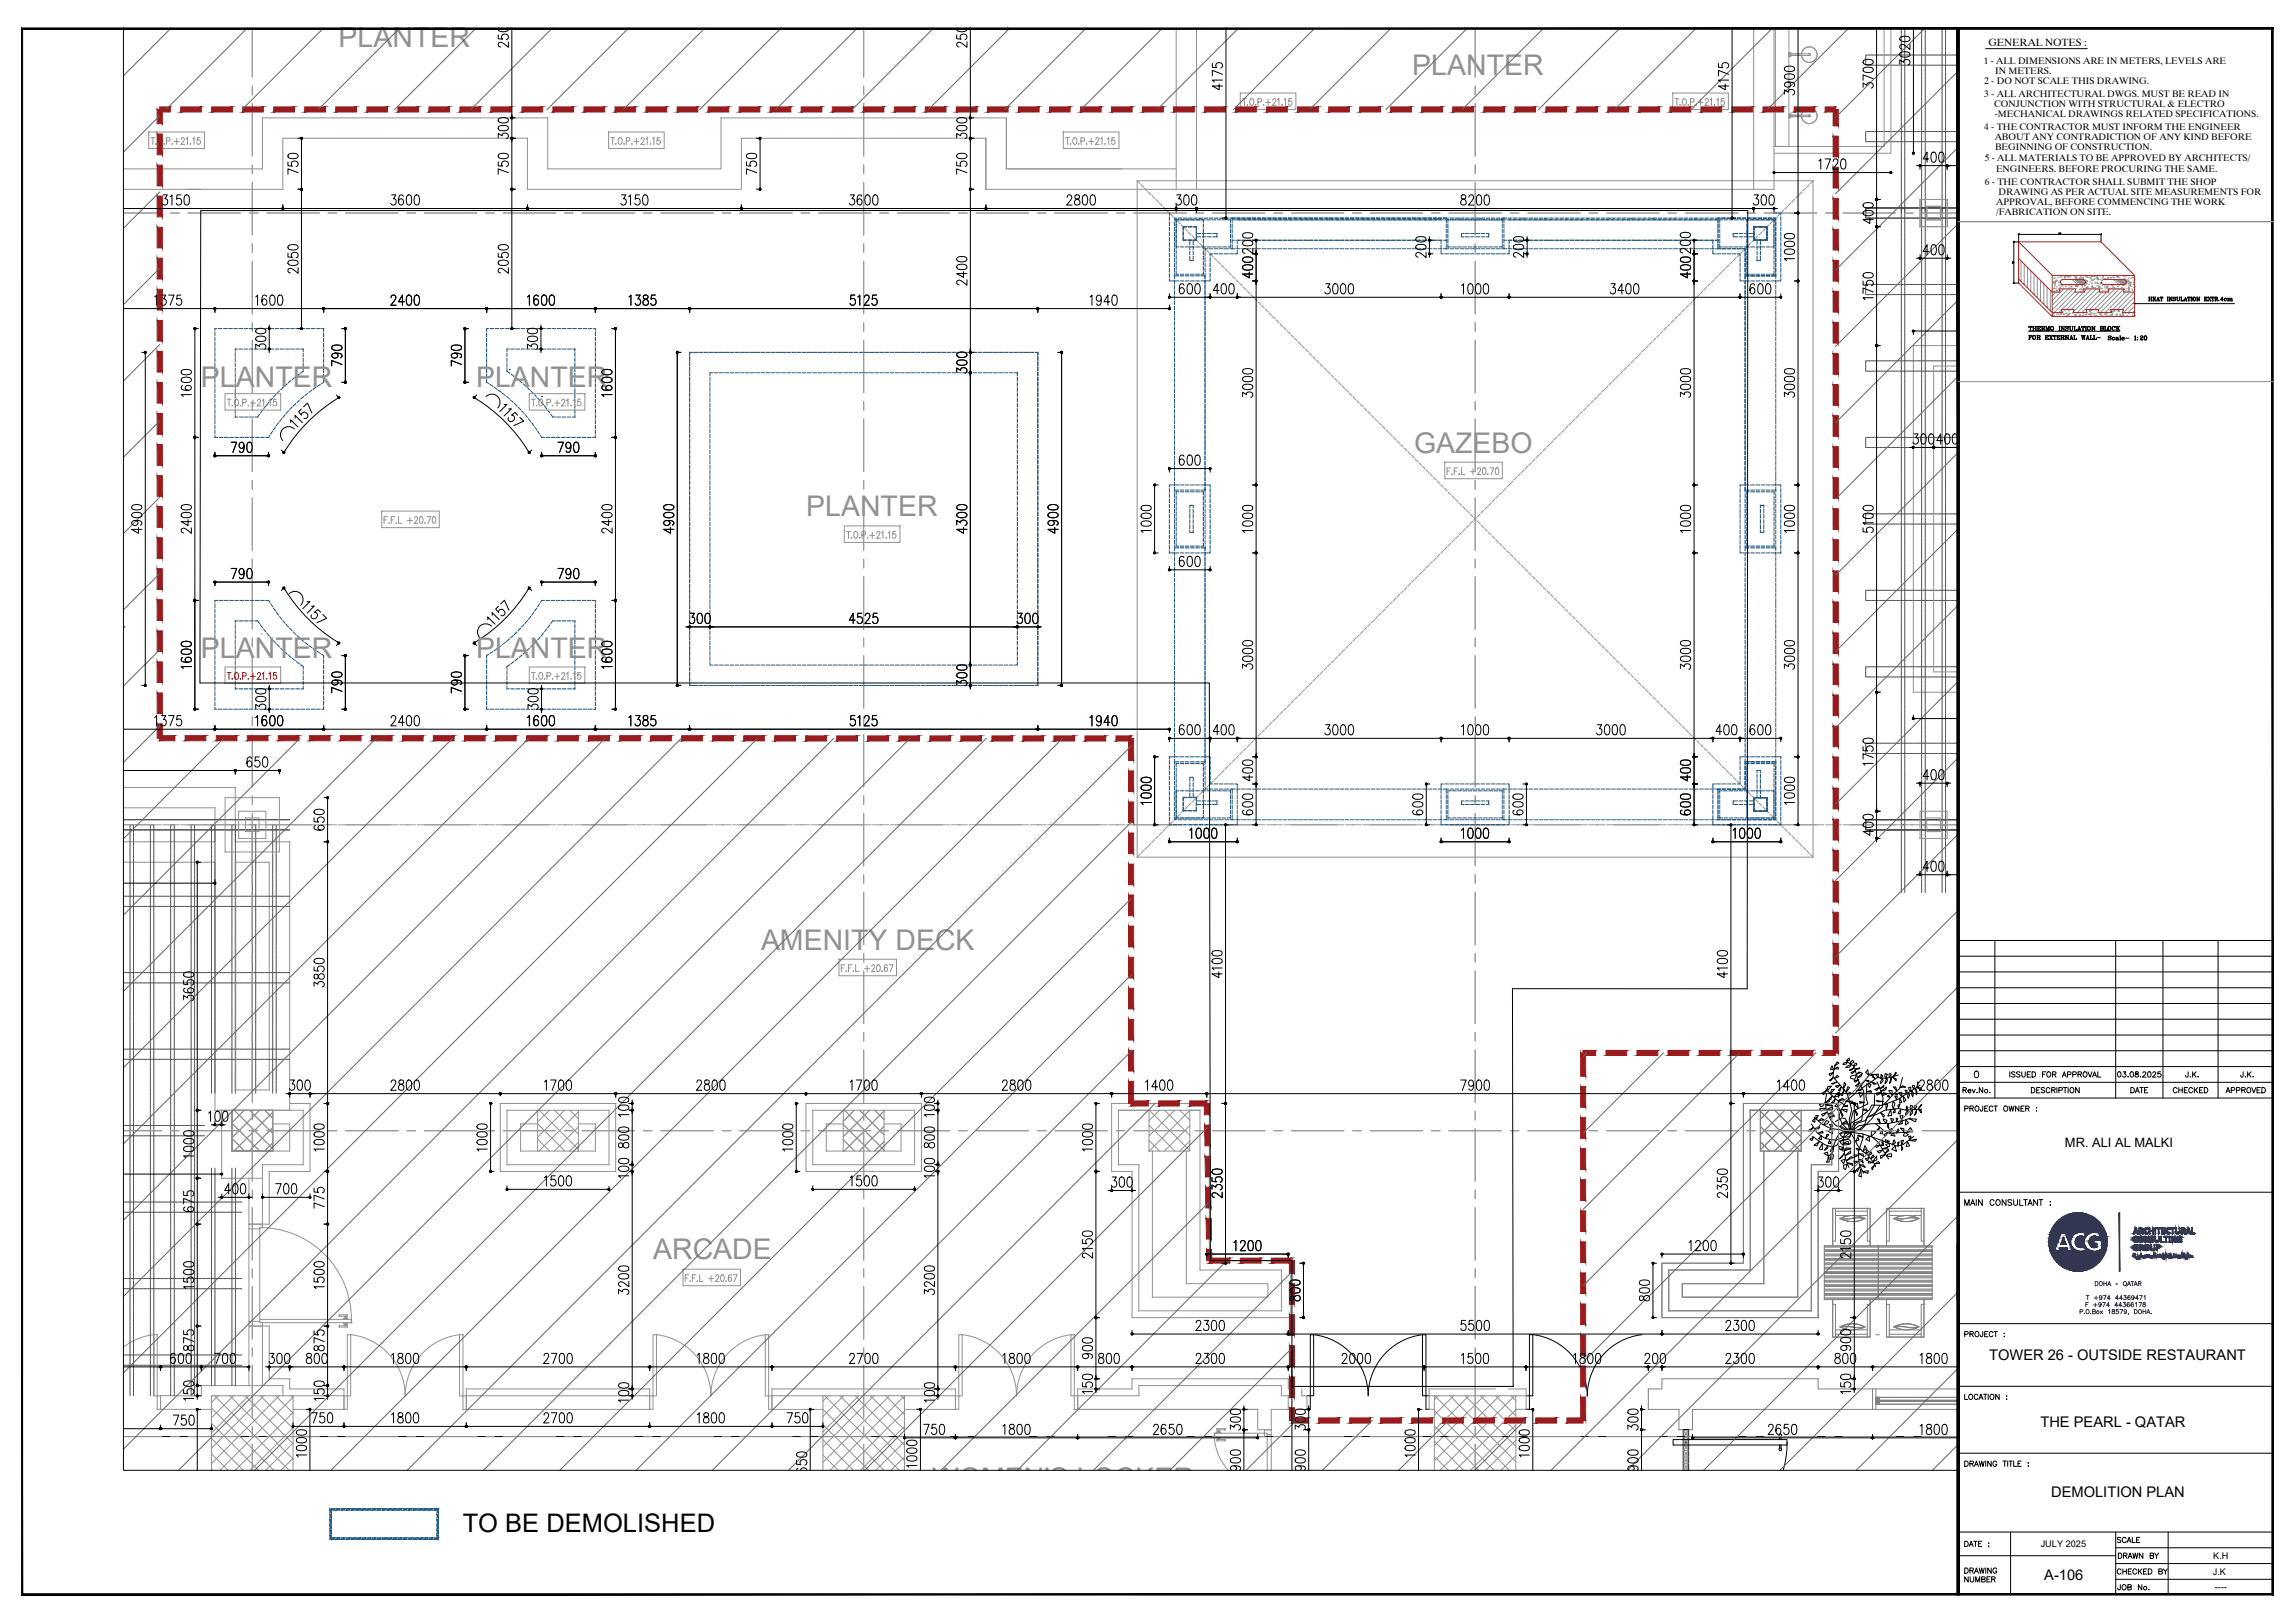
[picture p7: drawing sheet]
<svg xmlns="http://www.w3.org/2000/svg" width="841mm" height="594mm" viewBox="0 0 841 594" stroke-linecap="round" stroke-linejoin="round" font-family="sans-serif">
<defs><g id="words">
<g font-size="10.4" fill="#919191">
<text x="124.1" y="17.1">PLANTER</text>
<text x="517.6" y="27.3">PLANTER</text>
<text x="73.6" y="141.8">PLANTER</text>
<text x="174.5" y="141.8">PLANTER</text>
<text x="518.2" y="165.7">GAZEBO</text>
<text x="295.5" y="188.8">PLANTER</text>
<text x="73.6" y="240.8">PLANTER</text>
<text x="174.5" y="240.8">PLANTER</text>
<text x="278.9" y="347.8">AMENITY DECK</text>
<text x="239.4" y="461.3">ARCADE</text>
<text x="341.6" y="545.1">WOMEN'S LOCKER</text>
</g>
<text font-size="9.4" x="169.6" y="561.1">TO BE DEMOLISHED</text>
<g font-size="7.5">
<text x="701" y="25" transform="rotate(-90 701 25)">3020</text>
<text x="658.6" y="36" transform="rotate(-90 658.6 36)">3900</text>
<text x="187.3" y="51.9" transform="rotate(-90 187.3 51.9)">300</text>
<text x="355.2" y="51.9" transform="rotate(-90 355.2 51.9)">300</text>
<text x="187.3" y="64.9" transform="rotate(-90 187.3 64.9)">750</text>
<text x="355.2" y="64.9" transform="rotate(-90 355.2 64.9)">750</text>
<text x="665.3" y="63.1">1720</text>
<text x="703.4" y="60.7">400</text>
<text x="523.5" y="95.6" transform="rotate(-90 523.5 95.6)">200</text>
<text x="187.3" y="101.2" transform="rotate(-90 187.3 101.2)">2050</text>
<text x="658.6" y="96.7" transform="rotate(-90 658.6 96.7)">1000</text>
<text x="355.2" y="105.8" transform="rotate(-90 355.2 105.8)">2400</text>
<text x="460" y="103" transform="rotate(-90 460 103)">400</text>
<text x="620.5" y="103" transform="rotate(-90 620.5 103)">400</text>
<text x="431.1" y="109">600</text>
<text x="443.4" y="109">400</text>
<text x="484.4" y="109">3000</text>
<text x="534.5" y="109">1000</text>
<text x="588.8" y="109">3400</text>
<text x="639.9" y="109">600</text>
<text x="98.4" y="129.1" transform="rotate(-90 98.4 129.1)">300</text>
<text x="197.9" y="129.1" transform="rotate(-90 197.9 129.1)">300</text>
<text x="126.3" y="135.1" transform="rotate(-90 126.3 135.1)">790</text>
<text x="170" y="135.1" transform="rotate(-90 170 135.1)">790</text>
<text x="355.2" y="137.9" transform="rotate(-90 355.2 137.9)">300</text>
<text x="460" y="146.8" transform="rotate(-90 460 146.8)">3000</text>
<text x="620.5" y="146.8" transform="rotate(-90 620.5 146.8)">3000</text>
<text x="658.6" y="146.8" transform="rotate(-90 658.6 146.8)">3000</text>
<text x="699.9" y="164">300</text>
<text x="708.4" y="164">400</text>
<text x="52.9" y="196.5" transform="rotate(-90 52.9 196.5)">4900</text>
<text x="248" y="196.5" transform="rotate(-90 248 196.5)">4900</text>
<text x="355.2" y="196.5" transform="rotate(-90 355.2 196.5)">4300</text>
<text x="388.8" y="196.5" transform="rotate(-90 388.8 196.5)">4900</text>
<text x="460" y="196.1" transform="rotate(-90 460 196.1)">1000</text>
<text x="620.5" y="196.1" transform="rotate(-90 620.5 196.1)">1000</text>
<text x="658.6" y="196.1" transform="rotate(-90 658.6 196.1)">1000</text>
<text x="431.1" y="208.8">600</text>
<text x="251.5" y="229.7">300</text>
<text x="310.1" y="229.7">4525</text>
<text x="371.5" y="229.7">300</text>
<text x="460" y="246.2" transform="rotate(-90 460 246.2)">3000</text>
<text x="620.5" y="246.2" transform="rotate(-90 620.5 246.2)">3000</text>
<text x="658.6" y="246.2" transform="rotate(-90 658.6 246.2)">3000</text>
<text x="126.3" y="255.1" transform="rotate(-90 126.3 255.1)">790</text>
<text x="170" y="255.1" transform="rotate(-90 170 255.1)">790</text>
<text x="355.2" y="252.2" transform="rotate(-90 355.2 252.2)">300</text>
<text x="98.4" y="261.1" transform="rotate(-90 98.4 261.1)">300</text>
<text x="198.3" y="261.1" transform="rotate(-90 198.3 261.1)">300</text>
<text x="55.4" y="267.1">1375</text>
<text x="92.4" y="267.1">1600</text>
<text x="141.8" y="267.1">2400</text>
<text x="191.9" y="267.1">1600</text>
<text x="229.3" y="267.1">1385</text>
<text x="310.4" y="267.1">5125</text>
<text x="398.3" y="267.1">1940</text>
<text x="89.3" y="282.2">650</text>
<text x="460" y="287.2" transform="rotate(-90 460 287.2)">400</text>
<text x="620.5" y="287.2" transform="rotate(-90 620.5 287.2)">400</text>
<text x="460" y="299.5" transform="rotate(-90 460 299.5)">600</text>
<text x="522.5" y="299.5" transform="rotate(-90 522.5 299.5)">600</text>
<text x="559.2" y="299.5" transform="rotate(-90 559.2 299.5)">600</text>
<text x="620.5" y="299.5" transform="rotate(-90 620.5 299.5)">600</text>
<text x="658.6" y="296" transform="rotate(-90 658.6 296)">1000</text>
<text x="434.6" y="308.3">1000</text>
<text x="534.5" y="308.3">1000</text>
<text x="633.9" y="308.3">1000</text>
<text x="633.9" y="359.5" transform="rotate(-90 633.9 359.5)">4100</text>
<text x="72" y="367.6" transform="rotate(-90 72 367.6)">3650</text>
<text x="75.1" y="412">100</text>
<text x="231.4" y="410.3" transform="rotate(-90 231.4 410.3)">100</text>
<text x="72" y="425.4" transform="rotate(-90 72 425.4)">1000</text>
<text x="179.6" y="423" transform="rotate(-90 179.6 423)">1000</text>
<text x="231.4" y="421.6" transform="rotate(-90 231.4 421.6)">800</text>
<text x="198.3" y="435.7">1500</text>
<text x="231.4" y="432.5" transform="rotate(-90 231.4 432.5)">100</text>
<text x="310.4" y="435.7">1500</text>
<text x="406" y="436">300</text>
<text x="665" y="436">300</text>
<text x="81.1" y="438.5">400</text>
<text x="99.8" y="438.5">700</text>
<text x="633.9" y="439.9" transform="rotate(-90 633.9 439.9)">2350</text>
<text x="72" y="444.9" transform="rotate(-90 72 444.9)">675</text>
<text x="450.8" y="459.3">1200</text>
<text x="617.7" y="459.3">1200</text>
<text x="72" y="473.1" transform="rotate(-90 72 473.1)">1500</text>
<text x="231.4" y="475.5" transform="rotate(-90 231.4 475.5)">3200</text>
<text x="437.1" y="488.6">2300</text>
<text x="534.1" y="488.6">5500</text>
<text x="631.1" y="488.6">2300</text>
<text x="72" y="514" transform="rotate(-90 72 514)">150</text>
<text x="231.4" y="514.7" transform="rotate(-90 231.4 514.7)">100</text>
<text x="142.2" y="522.5">1800</text>
<text x="197.9" y="522.5">2700</text>
<text x="254.4" y="522.5">1800</text>
<text x="287.2" y="522.5">750</text>
<text x="366.2" y="526.7">1800</text>
<text x="421.6" y="526.7">2650</text>
<text x="646.6" y="526.7">2650</text>
<text x="702.4" y="526.7">1800</text>
<text x="113.2" y="534.8" transform="rotate(-90 113.2 534.8)">1000</text>
<text x="519.6" y="534.8" transform="rotate(-90 519.6 534.8)">1000</text>
</g>
<g font-size="7.1">
<text x="448.7" y="34.2" transform="rotate(-90 448.7 34.2)">4175</text>
<text x="634.3" y="34.2" transform="rotate(-90 634.3 34.2)">4175</text>
<text x="687.2" y="33.5" transform="rotate(-90 687.2 33.5)">3700</text>
<text x="110.1" y="64.9" transform="rotate(-90 110.1 64.9)">750</text>
<text x="278" y="64.9" transform="rotate(-90 278 64.9)">750</text>
<text x="58.2" y="76.2">3150</text>
<text x="141.8" y="76.2">3600</text>
<text x="226.1" y="76.2">3150</text>
<text x="310.1" y="76.2">3600</text>
<text x="389.8" y="76.2">2800</text>
<text x="429.7" y="76.2">300</text>
<text x="534.1" y="76.2">8200</text>
<text x="641.3" y="76.2">300</text>
<text x="687.2" y="83.3" transform="rotate(-90 687.2 83.3)">400</text>
<text x="559.2" y="95.6" transform="rotate(-90 559.2 95.6)">200</text>
<text x="703.4" y="94.5">400</text>
<text x="110.1" y="101.2" transform="rotate(-90 110.1 101.2)">2050</text>
<text x="55.4" y="112.9">1375</text>
<text x="92.4" y="112.9">1600</text>
<text x="141.8" y="112.9">2400</text>
<text x="191.9" y="112.9">1600</text>
<text x="229.3" y="112.9">1385</text>
<text x="310.4" y="112.9">5125</text>
<text x="398.3" y="112.9">1940</text>
<text x="687.2" y="111.1" transform="rotate(-90 687.2 111.1)">1750</text>
<text x="70.9" y="146.4" transform="rotate(-90 70.9 146.4)">1600</text>
<text x="225.1" y="146.4" transform="rotate(-90 225.1 146.4)">1600</text>
<text x="83.6" y="166.9">790</text>
<text x="203.2" y="166.9">790</text>
<text x="431.1" y="171.4">600</text>
<text x="70.9" y="196.5" transform="rotate(-90 70.9 196.5)">2400</text>
<text x="225.1" y="196.5" transform="rotate(-90 225.1 196.5)">2400</text>
<text x="422.6" y="196.1" transform="rotate(-90 422.6 196.1)">1000</text>
<text x="687.2" y="196.1" transform="rotate(-90 687.2 196.1)">5100</text>
<text x="83.6" y="213.1">790</text>
<text x="203.2" y="213.1">790</text>
<text x="70.9" y="245.9" transform="rotate(-90 70.9 245.9)">1600</text>
<text x="225.1" y="245.9" transform="rotate(-90 225.1 245.9)">1600</text>
<text x="431.1" y="270.2">600</text>
<text x="443.4" y="270.2">400</text>
<text x="484.4" y="270.2">3000</text>
<text x="534.5" y="270.2">1000</text>
<text x="583.8" y="270.2">3000</text>
<text x="627.6" y="270.2">400</text>
<text x="639.9" y="270.2">600</text>
<text x="687.2" y="281.5" transform="rotate(-90 687.2 281.5)">1750</text>
<text x="703.4" y="286.8">400</text>
<text x="422.6" y="296" transform="rotate(-90 422.6 296)">1000</text>
<text x="119.6" y="305.2" transform="rotate(-90 119.6 305.2)">650</text>
<text x="687.2" y="307.3" transform="rotate(-90 687.2 307.3)">400</text>
<text x="703.4" y="320.3">400</text>
<text x="448.7" y="359.5" transform="rotate(-90 448.7 359.5)">4100</text>
<text x="119.6" y="362.7" transform="rotate(-90 119.6 362.7)">3850</text>
<text x="104.8" y="400.4">300</text>
<text x="141.8" y="400.4">2800</text>
<text x="198.3" y="400.4">1700</text>
<text x="254" y="400.4">2800</text>
<text x="310.4" y="400.4">1700</text>
<text x="366.2" y="400.4">2800</text>
<text x="418.7" y="400.4">1400</text>
<text x="534.1" y="400.4">7900</text>
<text x="650.2" y="400.4">1400</text>
<text x="702" y="400.4">2800</text>
<text x="343.3" y="410.3" transform="rotate(-90 343.3 410.3)">100</text>
<text x="119.6" y="423" transform="rotate(-90 119.6 423)">1000</text>
<text x="291.4" y="423" transform="rotate(-90 291.4 423)">1000</text>
<text x="343.3" y="421.6" transform="rotate(-90 343.3 421.6)">800</text>
<text x="401.1" y="423" transform="rotate(-90 401.1 423)">1000</text>
<text x="679.1" y="423" transform="rotate(-90 679.1 423)">1000</text>
<text x="343.3" y="432.5" transform="rotate(-90 343.3 432.5)">100</text>
<text x="119.6" y="443.8" transform="rotate(-90 119.6 443.8)">775</text>
<text x="448.7" y="439.9" transform="rotate(-90 448.7 439.9)">2350</text>
<text x="401.1" y="462.1" transform="rotate(-90 401.1 462.1)">2150</text>
<text x="679.1" y="462.1" transform="rotate(-90 679.1 462.1)">2150</text>
<text x="119.6" y="473.1" transform="rotate(-90 119.6 473.1)">1500</text>
<text x="343.3" y="475.5" transform="rotate(-90 343.3 475.5)">3200</text>
<text x="477.3" y="477.7" transform="rotate(-90 477.3 477.7)">800</text>
<text x="605.4" y="477.7" transform="rotate(-90 605.4 477.7)">800</text>
<text x="61.4" y="500.6">600</text>
<text x="77.3" y="500.6">700</text>
<text x="97.4" y="500.6">300</text>
<text x="111.1" y="500.6">800</text>
<text x="142.2" y="500.6">1800</text>
<text x="197.9" y="500.6">2700</text>
<text x="254.4" y="500.6">1800</text>
<text x="310.1" y="500.6">2700</text>
<text x="366.2" y="500.6">1800</text>
<text x="401.1" y="498.8" transform="rotate(-90 401.1 498.8)">900</text>
<text x="437.1" y="500.6">2300</text>
<text x="490.4" y="500.6">2000</text>
<text x="534.5" y="500.6">1500</text>
<text x="575.4" y="500.6">1800</text>
<text x="601.5" y="500.6">200</text>
<text x="631.1" y="500.6">2300</text>
<text x="671.3" y="500.6">800</text>
<text x="702.4" y="500.6">1800</text>
<text x="119.6" y="514" transform="rotate(-90 119.6 514)">150</text>
<text x="343.3" y="514.7" transform="rotate(-90 343.3 514.7)">100</text>
<text x="401.1" y="511.5" transform="rotate(-90 401.1 511.5)">150</text>
<text x="679.1" y="511.5" transform="rotate(-90 679.1 511.5)">150</text>
<text x="455.4" y="524.9" transform="rotate(-90 455.4 524.9)">300</text>
<text x="479.1" y="524.9" transform="rotate(-90 479.1 524.9)">300</text>
<text x="601.1" y="524.9" transform="rotate(-90 601.1 524.9)">300</text>
<text x="455.4" y="539.7" transform="rotate(-90 455.4 539.7)">900</text>
<text x="479.1" y="539.7" transform="rotate(-90 479.1 539.7)">900</text>
<text x="561.3" y="534.8" transform="rotate(-90 561.3 534.8)">1000</text>
<text x="601.1" y="539.7" transform="rotate(-90 601.1 539.7)">900</text>
</g>
<g font-size="5.4">
<text x="728.9" y="498.2">TOWER 26 - OUTSIDE RESTAURANT</text>
<text x="747.7" y="522.5">THE PEARL - QATAR</text>
<text x="751.7" y="548.3">DEMOLITION PLAN</text>
<text x="749.2" y="578.8">A-106</text>
</g>
<g font-size="5.3">
<text x="718.6" y="442.7">MAIN CONSULTANT :</text>
<text x="774.7" y="577.8">CHECKED BY</text>
</g>
<g font-size="4.9">
<text x="743.3" y="401.5">DESCRIPTION</text>
<text x="779.6" y="401.5">DATE</text>
<text x="795.2" y="401.5">CHECKED</text>
<text x="814.6" y="401.5">APPROVED</text>
<text x="718.6" y="408.2">PROJECT OWNER :</text>
<text x="718.6" y="490.7">PROJECT :</text>
<text x="718.6" y="513.6">LOCATION :</text>
<text x="718.6" y="567.6">DATE :</text>
<text x="774.7" y="566.2">SCALE</text>
<text x="775.1" y="571.9">DRAWN BY</text>
<text x="774.7" y="583.5">JOB No.</text>
</g>
<text font-size="4.7" x="756.7" y="420.2">MR. ALI AL MALKI</text>
<g font-size="4.4">
<text x="771.2" y="125.6">Scale-</text>
<text x="781" y="125.6">1:20</text>
</g>
<text font-size="3.8" x="728.7" y="16.8">GENERAL NOTES :</text>
<g font-size="3.5">
<text x="727" y="23.6">1 - ALL DIMENSIONS ARE IN METERS, LEVELS ARE</text>
<text x="731.2" y="27.1">IN METERS.</text>
<text x="727.1" y="30.9">2 - DO NOT SCALE THIS DRAWING.</text>
<text x="727.1" y="35.3">3 - ALL ARCHITECTURAL DWGS. MUST BE READ IN</text>
<text x="730.8" y="39.2">CONJUNCTION WITH STRUCTURAL &amp; ELECTRO</text>
<text x="727.1" y="47.5">4 - THE CONTRACTOR MUST INFORM THE ENGINEER</text>
<text x="731" y="42.7">-MECHANICAL DRAWINGS RELATED SPECIFICATIONS.</text>
<text x="731" y="51.2">ABOUT ANY CONTRADICTION OF ANY KIND BEFORE</text>
<text x="727.3" y="59.1">5 - ALL MATERIALS TO BE APPROVED BY ARCHITECTS/</text>
<text x="731.1" y="54.9">BEGINNING OF CONSTRUCTION.</text>
<text x="731.5" y="62.9">ENGINEERS. BEFORE PROCURING THE SAME.</text>
<text x="727.4" y="67.6">6 - THE CONTRACTOR SHALL SUBMIT THE SHOP</text>
<text x="732.4" y="71.2">DRAWING AS PER ACTUAL SITE MEASUREMENTS FOR</text>
<text x="731.5" y="75.1">APPROVAL, BEFORE COMMENCING THE WORK</text>
<text x="731.5" y="78.6">/FABRICATION ON SITE.</text>
</g>
<g font-size="3.4">
<text x="747.8" y="566.5">JULY 2025</text>
<text x="811.1" y="570.9">K.H</text>
<text x="810.9" y="576.7">J.K</text>
<text x="811.7" y="582.5">----</text>
</g>
<text font-size="2.4" fill="#323651" x="775.2" y="470.9">•</text>
</g></defs>
<!-- layer: A-CONC-DIMENSION -->
<g fill="none" stroke="#000" stroke-width=".37">
<path d="M182.6 12.8v1.4l1.6 .2a1.15 1.15 0 0 1 .1-1.6 1.15 1.15 0 0 1 1.6 0 1.15 1.15 0 0 1 .1 1.6l-.4 .1M182.7 10.2l-.1 .6a2.25 2.25 0 0 0 3 .7l.5-.3 .1-1M186.3 15.3v2l-1.8-1.4-1.2-.4-.6 .2-.1 .9 .3 .5 .6 .1M187.6 10.2v32.3M350.6 12.8v1.4l1.6 .2a1.15 1.15 0 0 1 .1-1.6 1.15 1.15 0 0 1 1.6 0 1.15 1.15 0 0 1 .1 1.6l-.4 .1M350.7 10.2l-.1 .6a2.49 2.49 0 0 0 3.8 0l-.2-.6M354.4 15.3v2l-2.4-1.7a.89 .89 0 0 0-1.3 .3 .89 .89 0 0 0 .6 1.3h.2M355.6 10.2v32.3M449.3 10.2v69.4M634.7 10.2v69.4M658.9 10.2v67.5M687.7 10.2v62.2"/>
<path d="M701.2 10.2v45.3M109.2 50.6h1.4M110.5 51v18M187.6 51.3v17.7M277.3 50.6h1.3M278.5 51v18M355.6 51.3v17.7M45.3 76.4h58M103.7 75.1v1.3M104 76.4h89M109.2 69.3h1.4M110.5 69.6v50.5"/>
<path d="M187.5 69.3h1.3M187.6 69.6v50.5M193.3 75.1v1.3M193.6 76.4h77.8M271.7 75.1v1.3M272 76.4h89M277.3 69.3h1.3M355.5 69.3h1.3M355.6 69.6v58.8M361.3 75.1v1.3M361.6 76.4h68.8M439.1 76.4h202.9"/>
<path d="M448 79.9h1.3M634.7 79.9h1.3M650.1 63.1h.1M650.1 63.2h.1M650.4 63.2h42.2M657.6 78h1.3M658.9 78.4v24.2M692.9 63.1h.1M692.9 63.2h.1M714.2 60.7h3.3M455.5 88.5a3.5 3.5 0 0 1 3.4 0l.2 .7a1.81 1.81 0 0 1-2.2 .8l-1.4-.4zM455.5 85.6a3.5 3.5 0 0 1 3.4 0l.2 .8a1.81 1.81 0 0 1-2.2 .8l-1.4-.4z"/>
<path d="M459.1 88h1.3M460.3 88.3v4M615.9 88.3a2.78 2.78 0 0 1 3.6 .5v.3a2.49 2.49 0 0 1-3.8 0zM615.9 85.5a2.78 2.78 0 0 1 3.6 .4v.3a2.49 2.49 0 0 1-3.8 0zM620.8 88h1.2M620.8 88.3v4M687.7 83.7v42.6M45.3 113h33.1M78.8 113v1.3M79.1 113h39.2M118.6 113v1.3M118.9 113h59.1"/>
<path d="M178.3 113v1.3M178.6 113h39.3M218.2 113v1.3M218.5 113h33.9M252.7 113v1.3M253 113h127M380.3 113v1.3M380.6 113h47.7M428.6 111.8v1.3M429.2 108.9h13.6M454.1 108.9h73.7M460.3 103.5v73.8"/>
<path d="M528.1 107.7v1.2M528.4 108.9h24.3M553 107.7v1.2M553.3 108.9h84.1M620.8 103.5v73.8M638.3 108.9h13.7M652.6 107.7v1.2M657.6 102.9h1.3M658.9 103.3v74M52 129.1h1.3M53.2 129.4v121.3M71.3 120.4h1.3"/>
<path d="M71.4 120.7v39.2M109.2 120.4h1.4M125.3 120.4h1.3M126.6 120.7v19M170.3 120.4h1.3M170.4 120.7v19M187.5 120.4h1.3M224.3 120.4h1.3M225.5 120.7v39.2M248.1 129.1h1.4M248.2 129.4v121.3M355.6 137.2v105.8"/>
<path d="M387.8 129.1h1.3M389 129.4v121.3M687.6 126.6h1.4M687.7 126.9v126.3M701.2 121.2v1.3M701.4 121.2h16.1M106.5 154.8v-1l2.7 2.6M107.9 157.1a2.98 2.98 0 0 0-4.3 0 2.98 2.98 0 0 0 0 4.2M108.1 153.2v-1.1l2.7 2.7M110.4 149.8l-.9 1 1 1.3a1.15 1.15 0 0 1 1.2-1.1 1.15 1.15 0 0 1 1.1 1.1 1.15 1.15 0 0 1-1.1 1.2l-.3-.1M111.2 149l1.5-1.4 1.6 3.7M123.3 144.7l.9 1"/>
<path d="M123.9 145.8a59.6 59.6 0 0 0-19.7 19.7M125.3 140h1.3M170.3 140h1.3M174 145.8a58.6 58.6 0 0 1 19.7 19.7M174.7 144.7l-1 1M178.2 145.2a2.98 2.98 0 0 1 4.2 0 2.98 2.98 0 0 1 0 4.3M184.8 148.1h1l-2.7 2.6M186.4 149.7h1l-2.7 2.7M189.7 152.1l-1-1.1-1.2 1.1a1.15 1.15 0 0 1 1 1.1 1.15 1.15 0 0 1-1.1 1.2 1.15 1.15 0 0 1-1.2-1.1l.1-.3M190.5 152.9l1.4 1.4-3.6 1.6M71.3 160.2h1.3M71.4 160.5v59.1"/>
<path d="M78.8 165.7v1.3M79.1 166.9h19M98.4 165.7v1.3M103.2 164.9l.8 .9M194.8 164.9l-.9 .9M198.5 165.7v1.3M198.8 166.9h19.1M218.2 165.7v1.3M224.3 160.2h1.3M225.5 160.5v59.1M423.1 177.6h1.3M423.1 177.9v24.3"/>
<path d="M428.5 171.6v1.3M429.2 171.6h14M443.5 171.6v1.3M459.1 177.6h1.3M460.3 177.9v24.3M620.8 177.6h1.2M620.8 177.9v24.3M657.6 177.6h1.3M658.9 177.9v24.3M71.3 219.9h1.3M78.8 213.1v1.3M79.1 213.2h19"/>
<path d="M98.4 213.1v1.3M104 215.3l-.8 .9M104.2 215.6l.1 .3M104.4 215.8a60.5 60.5 0 0 0 19.5 19.6M106 217.5a2.98 2.98 0 0 1 4.2 0 2.98 2.98 0 0 1 0 4.2M193.6 215.8a60.1 60.1 0 0 1-19.6 19.6M193.7 215.6l-.1 .3M193.9 215.3l.9 .9M198.5 213.1v1.3M198.8 213.2h19.1M218.2 213.1v1.3M224.3 219.9h1.3"/>
<path d="M423.1 202.5h1.3M429.2 208.7h13.6M443.5 207.5v1.2M459.1 202.5h1.3M460.3 202.8v73.8M620.8 202.5h1.2M620.8 202.8v73.8M657.6 202.5h1.3M658.9 202.8v74.1M45.3 229.6h.4M71.4 220.3v39.2M112.6 220.3h1l-2.7 2.7"/>
<path d="M114.2 222h1l-2.6 2.6M117.5 224.2l-1-.9-1.2 1a1.15 1.15 0 0 1 1 1.2 1.15 1.15 0 0 1-1.1 1.1 1.15 1.15 0 0 1-1.2-1l.2-.4M118.3 225l1.4 1.5-3.6 1.6M124.2 235.5l-.9 .9M173.7 235.5l1 .9M178.7 227v-1l2.7 2.6M180.1 229.3a2.98 2.98 0 0 0-4.2 0 2.98 2.98 0 0 0 0 4.3M180.3 225.4v-1l2.7 2.6M182.7 222l-1.1 1.1 1.1 1.2a1.21 1.21 0 0 1 1.8-1 1.21 1.21 0 0 1 .1 2.1h-1M183.5 221.2l1.4-1.4 1.6 3.7M225.5 220.3v39.2M260.8 229.6h111.4"/>
<path d="M52 251h1.3M71.3 259.8h1.3M125.3 259.8h1.3M125.3 240.1h1.3M126.6 240.4v19.1M170.3 259.8h1.3M170.3 240.1h1.3M170.4 240.4v19.1M224.3 259.8h1.3M248.1 251h1.4M387.8 251h1.3M687.6 253.5h1.4"/>
<path d="M687.7 253.9v42.6M45.3 267.1h33.1M78.8 265.9v1.2M79.1 267.1h39.2M118.6 265.9v1.2M118.9 267.1h59.1M178.3 265.9v1.2M178.6 267.1h39.3M218.2 265.9v1.2M218.5 267.1h33.8M252.7 265.9v1.2M253 267.1h127"/>
<path d="M380.3 265.9v1.2M380.6 267.1h47.7M423.1 277.2h1.3M423.1 277.5v24.3M428.5 270.3v1.4M428.6 267v1.3M429.2 270.4h13.6M454.1 270.4h73.7M528.1 270.3v1.4M528.4 270.4h24.3M553 270.3v1.4M553.3 270.4h73.8"/>
<path d="M638.3 270.4h14M652.6 270.3v1.4M657.6 277.2h1.3M658.9 277.5v24.3M701.2 262v1.2M701.4 263.2h16.1M45.3 282.2h40.6M86.2 282.2v1.3M86.5 282.2h15.6M102.4 282.2v1.3M118.8 292.1h1.3M120 292.4v15.6"/>
<path d="M460.3 287.8v13.7M522.6 287.1h1.3M522.7 287.8v13.7M558.2 287.1h1.2M559.4 287.8v13.7M620.8 287.8v13.7M72.2 315.8h1.3M72.3 316.1v90.3M118.8 308.3h1.3M120 308.6v95.3M423.1 302.1h1.3M428.5 307v1.4"/>
<path d="M428.9 308.3h24.2M449.1 302.1h1.3M449.1 302.7v101.2M453.4 307v1.4M528.1 307v1.4M528.4 308.3h24.3M553 307v1.4M627.7 307v1.4M628 308.3h24.3M634.3 302.7v101.2M652.6 307v1.4M657.6 302.1h1.3"/>
<path d="M45.3 323.5h33.1M78.8 322.2v1.3M714.2 320.4h3.3M72.2 406.7h1.3M72.3 407v24.2M114.2 400.6h68.8M118.8 404.2h1.3M120 404.5v24.3M179.7 404.2h.7M179.8 404.5v24.3M183.3 400.5v.8M183.6 400.6h41.4"/>
<path d="M226.3 400.6h68.7M231.7 407.2v18.8M291.7 404.2h.8M291.8 404.5v24.3M295.3 400.5v.7M295.6 400.6h41.4M338.3 400.6h68.8M343.7 407.2v18.8M401.6 404.2h1.3M401.6 404.5v24.3M407.4 400.5v1.3M407.7 400.6h34.2"/>
<path d="M442.2 400.5v1.3M442.5 400.6h196.1M447.9 404.2h1.3M449.1 404.5v57.9M634.3 404.2h1.2M634.3 404.5v57.9M638.9 400.5v1.3M639.2 400.6h34.2M673.8 400.5v1.3M674.1 400.6h43.4M678.3 404.2h1.3M679.5 404.5v24.3"/>
<path d="M45.3 430h35.3M72.2 431.5h1.3M72.3 431.8v16.3M96.2 437.3v1.3M96.5 438.5h16.5M119 429h1.1M120 429.4v18.7M179.7 429h1.3M185.8 434.4v1.3M186.1 435.6h36.7M223.2 434.6v1.1M231.7 429.7v78.4"/>
<path d="M291.7 429h1.4M297.8 434.4v1.3M298.1 435.6h36.8M335.2 434.6v1.1M343.7 429.7v78.4M401.6 429h1.3M401.6 429.4v52.9M678.3 429h1.3M679.5 429.4v52.9M72.2 448.4h1.3M72.3 448.6v36.8M118.8 448.4h1.3"/>
<path d="M120 448.6v36.8M442.2 459.3v1.3M442.5 459.3h29.3M472.1 459.3v1.3M609 459.3v1.3M609.3 459.3h29.3M638.9 459.3v1.3M447.9 462.7h1.3M476.4 462.7h1.3M477.7 463v19.3M605.7 462.7h1.3M605.7 463v19.3"/>
<path d="M634.3 462.7h1.2M67.3 487.3v1.4l1.6 .2a1.2 1.2 0 0 1 .6-2 1.2 1.2 0 0 1 1.5 1.4l-.7 .7M71 491.3l-3.7-1.4v2M72.2 485.7h1.3M72.3 486v20.9M115.1 487.4v1.4l1.6 .2a1.15 1.15 0 0 1 .1-1.6 1.15 1.15 0 0 1 1.6 0 1.15 1.15 0 0 1 .1 1.6l-.4 .1M118.8 491.4l-3.7-1.5v2M118.8 485.7h1.3M120 486v20.9M401.6 482.6h1.3M401.6 482.9v21.5M402.8 495.9a.78 .78 0 0 0 .3 1.2 1.23 1.23 0 0 1 1.4 .8 1.23 1.23 0 0 1-.7 1.5 1.08 1.08 0 0 1-1.3-.8 1.08 1.08 0 0 1 .9-1.3l.6-.2a.78 .78 0 0 0 .2-1.2z"/>
<path d="M405.8 495.9l.7-.2a2.19 2.19 0 0 1 .7 3l-.3 .5-.7 .2a2.25 2.25 0 0 1-.7-3zM408.6 495.9l.7-.2a2.19 2.19 0 0 1 .8 3l-.3 .5-.7 .2a2.19 2.19 0 0 1-.7-3zM414.9 487.3v1.4M415.1 488.6h56.7M472.1 487.3v1.4M472.4 488.6h136.3M476.4 482.6h1.3M605.7 482.6h1.3M609 487.3v1.4M609.3 488.6h56.7M666.3 487.3v1.4M674.7 490.3l.5-.3a3.8 3.8 0 0 1 2.9 .3l.2 .6a2.37 2.37 0 0 1-3.8 0z"/>
<path d="M674.7 487.4a3.5 3.5 0 0 1 3.4 0l.2 .7a1.71 1.71 0 0 1-2.2 .9l-1.4-.5zM678.3 482.6h1.3M679.5 482.9v21.5M45.3 500.6h13.2M58.8 500.6v1.3M59.5 500.6h14M63.5 518.3h2l-1.4 3.7M68.1 518.3h-1.4l-.2 1.6a1.15 1.15 0 0 1 1.6 .1 1.15 1.15 0 0 1 0 1.6 1.15 1.15 0 0 1-1.6 .1l-.1-.4M69.6 518.5l.7-.2a2.19 2.19 0 0 1 .8 3l-.3 .5-.8 .2a2.25 2.25 0 0 1-.6-3zM72.3 516.5v22M73.8 500.6v1.3M74.1 500.6h16.8"/>
<path d="M91.2 500.6v1.3M106.8 500.6h19M113.6 516.5v22M114.2 517.4h2l-1.4 3.8M118.8 517.4h-1.4l-.2 1.6a1.13 1.13 0 0 1 1.6 .2 1.13 1.13 0 0 1 0 1.5 1.13 1.13 0 0 1-1.6 .1l-.1-.3M120.4 517.6l.7-.2a2.21 2.21 0 0 1 .7 3.1l-.3 .5-.7 .2a1.71 1.71 0 0 1-.8-2.2zM126.1 500.6v1.3M126.4 500.6h44.1M170.9 500.6v1.3M171.2 500.6h66.6M238.1 500.6v1.3M238.4 500.6h44.2"/>
<path d="M282.9 500.6v1.3M283.2 500.6h66.6M296.9 516.8v21.7M337.3 516.8v21.7M350.1 500.6v1.3M350.4 500.6h43.9M395.5 500.6h19M414.9 500.6v1.3M415.1 500.6h56.7M472.1 500.6v1.3M472.4 500.6h49.2M519.8 516.2h1.3"/>
<path d="M519.8 516.5v22M521.9 500.6v1.3M522.2 500.6h36.7M559.2 500.6v1.3M559.5 500.6h43.9M560.4 516.2h1.3M561.7 516.5v22M609.6 500.6h56.4M666.3 500.6v.8M666.6 500.6h19.3M686.2 500.6v1.3M686.5 500.6h31"/>
<path d="M45.3 523.3h13.2M58.8 522.1v1.2M59.2 523.3h18M77.5 522v1.3M108 522.4h17.8M126.1 521.2v1.3M126.4 522.4h44.1M170.9 521.2v1.3M171.2 522.4h66.6M238.1 521.2v1.3M238.4 522.4h44.2M282.9 521.2v1.3"/>
<path d="M283.2 522.4h18.1M291.9 534.9v1.4l1.6 .1a1.15 1.15 0 0 1 .1-1.5 1.15 1.15 0 0 1 1.6 0 1.15 1.15 0 0 1 .1 1.5l-.3 .2M292.1 532.2a2.78 2.78 0 0 1 3.6 .4v.3a2.49 2.49 0 0 1-3.8 0zM292.5 537.7l-.6 .8M293.4 538.5a1.21 1.21 0 0 1 1.1-.9 1.21 1.21 0 0 1 1.2 .9M301.6 521.2v1.3M331.5 525.4v1.3M331.8 526.6h18M332.5 533.6l1.4-.4a1.6 1.6 0 0 1 2.1 1.1 2.37 2.37 0 0 1-3.7 0zM332.5 530.7a3.5 3.5 0 0 1 3.4 0l.1 .8a2.19 2.19 0 0 1-3 .7l-.7-.7zM332.5 527.9l1.4-.4a1.58 1.58 0 0 1 2.1 1.1 2.19 2.19 0 0 1-3 .7l-.7-.7zM336 536.7h-3.7l.7 .7"/>
<path d="M338.5 521.7h2l-1.4 3.7M343.1 521.7h-1.5l-.1 1.5a1.13 1.13 0 0 1 1.5 .2 1.13 1.13 0 0 1 0 1.5 1.13 1.13 0 0 1-1.5 .1l-.2-.3M344.6 521.8l.7-.1a2.12 2.12 0 0 1 .7 3l-.2 .5-.8 .2a1.81 1.81 0 0 1-.8-2.2zM350.1 525.4v1.3M350.4 526.6h44.2M394.9 525.4v1.3M395.3 526.6h65.3M455.8 524.3v14.2M460.9 525.4v1.3M479.6 524.3v14.2M601.5 524.3v14.2M620.2 525.4v1.3"/>
<path d="M620.6 526.6h65.3M686.2 525.4v1.3M686.5 526.6h31"/>
</g>
<g fill="#000" stroke="#000" stroke-width=".37">
<path d="M110.5 50.6l-.2 .3 .2 .1zM110.5 50.6l.2 .3-.2 .1zM110.5 50.6l.2 .3 .1-.3z"/>
<path d="M110.3 50.4l.2 .2v-.3zM110.3 50.4l.2 .2h-.3zM110.2 50.6l.1 .3 .2-.3z"/>
<path d="M110.5 50.6h.3l-.1-.2zM110.5 50.3l.2 .1-.2 .2z"/>
<path d="M278.5 50.6l-.2 .3 .2 .1zM278.5 50.6l.3 .3-.3 .1zM278.5 50.6l.3 .3v-.3z"/>
<path d="M278.3 50.4l.2 .2v-.3zM278.3 50.4l.2 .2h-.3zM278.2 50.6l.1 .3 .2-.3z"/>
<path d="M278.8 50.4l-.3 .2h.3zM278.5 50.3l.3 .1-.3 .2z"/>
<path d="M103.3 76.4l.1 .2 .3-.2zM103.7 76.4v.3l-.3-.1zM103.7 76.4v.3l.2-.1z"/>
<path d="M103.4 76.2l-.1 .2h.4zM103.3 76.4h.4l-.3 .2zM103.7 76.4l-.3 .2 .3 .1z"/>
<path d="M103.4 76.2l.3 .2v-.4zM103.4 76.2l.3 .2h-.4z"/>
<path d="M103.7 76.4v.3l.2-.1zM103.7 76.4h.3l-.1 .2z"/>
<path d="M103.7 76.4l.2 .2 .1-.2zM103.7 76.4l.2-.2 .1 .2zM103.7 76v.4l.2-.2z"/>
<path d="M103.9 76.2l-.2 .2h.3zM103.7 76l.2 .2-.2 .2zM103.4 76.2l.3 .2v-.4z"/>
<path d="M110.2 69.3l.1 .3 .2-.3zM110.5 69.3v.3h-.2z"/>
<path d="M110.5 69.3l-.2 .3h.2zM110.5 69.3l.2 .3h-.2zM110.5 69.3l.2 .3 .1-.3z"/>
<path d="M110.5 69.3v.3h.2zM110.5 69.3h.3l-.1 .3zM110.5 69.3h.3l-.1-.2z"/>
<path d="M110.3 69.1l.2 .2v-.3zM110.3 69.1l.2 .2h-.3zM110.2 69.3l.1 .3 .2-.3z"/>
<path d="M110.5 69v.3l.2-.2zM110.3 69.1l.2-.1v.3zM110.3 69.1l-.1 .2h.3z"/>
<path d="M110.5 69.3h.3l-.1-.2zM110.5 69l.2 .1-.2 .2z"/>
<path d="M187.2 69.3l.1 .3 .3-.3zM187.6 69.3v.3h-.3z"/>
<path d="M187.6 69.3l-.3 .3h.3zM187.6 69.3l.2 .3h-.2zM187.6 69.3l.2 .3 .1-.3z"/>
<path d="M187.6 69.3v.3h.2zM187.6 69.3h.3l-.1 .3zM187.6 69.3h.3l-.1-.2z"/>
<path d="M187.3 69.1l.3 .2v-.3zM187.3 69.1l.3 .2h-.4zM187.2 69.3l.1 .3 .3-.3z"/>
<path d="M187.6 69v.3l.2-.2zM187.3 69.1l.3-.1v.3zM187.3 69.1l-.1 .2h.4z"/>
<path d="M187.8 69.1l-.2 .2h.3zM187.6 69l.2 .1-.2 .2z"/>
<path d="M193 76.4l.1 .2 .2-.2zM193.3 76.4v.3l-.2-.1zM193.3 76.4v.3l.2-.1z"/>
<path d="M193.1 76.2l-.1 .2h.3zM193 76.4h.3l-.2 .2zM193.3 76.4l-.2 .2 .2 .1z"/>
<path d="M193.1 76.2l.2 .2v-.4zM193.1 76.2l.2 .2h-.3z"/>
<path d="M193.3 76.4v.3l.2-.1zM193.3 76.4h.3l-.1 .2z"/>
<path d="M193.3 76.4l.2 .2 .1-.2zM193.3 76.4l.2-.2 .1 .2zM193.3 76v.4l.2-.2z"/>
<path d="M193.5 76.2l-.2 .2h.3zM193.3 76l.2 .2-.2 .2zM193.1 76.2l.2 .2v-.4z"/>
<path d="M271.4 76.4l.1 .2 .2-.2zM271.5 76.6l.2-.2v.3zM271.7 76.4v.3l.2-.1z"/>
<path d="M271.5 76.2l-.1 .2h.3zM271.4 76.4h.3l-.2 .2zM271.7 76.4l-.2 .2 .2 .1z"/>
<path d="M271.5 76.2l.2 .2v-.4zM271.5 76.2l.2 .2h-.3z"/>
<path d="M271.7 76.4v.3l.2-.1zM271.7 76.4h.3l-.1 .2z"/>
<path d="M271.7 76.4l.2 .2 .1-.2zM271.7 76.4l.2-.2 .1 .2zM271.7 76v.4l.2-.2z"/>
<path d="M271.9 76.2l-.2 .2h.3zM271.7 76l.2 .2-.2 .2zM271.5 76.2l.2 .2v-.4z"/>
<path d="M278.2 69.3l.1 .3 .2-.3zM278.5 69.3v.3h-.2z"/>
<path d="M278.5 69.3v.3h.3zM278.5 69.3h.3v.3zM278.5 69.3h.3v-.2z"/>
<path d="M278.5 69v.3l.3-.2zM278.3 69.1l.2-.1v.3zM278.3 69.1l-.1 .2h.3z"/>
<path d="M355.3 69.3l.1 .3 .2-.3zM355.6 69.3v.3h-.2z"/>
<path d="M355.6 69.3l-.2 .3h.2zM355.6 69.3l.2 .3h-.2zM355.6 69.3l.2 .3 .1-.3z"/>
<path d="M355.6 69.3v.3h.2zM355.6 69.3h.3l-.1 .3zM355.6 69.3h.3l-.1-.2z"/>
<path d="M355.4 69.1l.2 .2v-.3zM355.4 69.1l.2 .2h-.3zM355.3 69.3l.1 .3 .2-.3z"/>
<path d="M355.6 69v.3l.2-.2zM355.4 69.1l.2-.1v.3zM355.4 69.1l-.1 .2h.3z"/>
<path d="M355.6 69.3h.3l-.1-.2zM355.6 69l.2 .1-.2 .2z"/>
<path d="M361 76.4l.1 .2 .2-.2zM361.1 76.6l.2-.2v.3zM361.3 76.4v.3l.3-.1z"/>
<path d="M361.1 76.2l-.1 .2h.3zM361 76.4h.3l-.2 .2zM361.3 76.4l-.2 .2 .2 .1z"/>
<path d="M361.1 76.2l.2 .2v-.4zM361.1 76.2l.2 .2h-.3z"/>
<path d="M361.3 76.4v.3l.3-.1zM361.3 76.4h.3v.2z"/>
<path d="M361.3 76.4l.3 .2v-.2zM361.3 76.4l.3-.2v.2zM361.3 76v.4l.3-.2z"/>
<path d="M361.3 76.4h.3v-.2zM361.3 76l.3 .2-.3 .2zM361.1 76.2l.2 .2v-.4z"/>
<path d="M448.9 79.9l.2 .2 .2-.2zM449.3 79.9v.3l-.2-.1z"/>
<path d="M449.3 79.6v.3l.2-.2zM449.1 79.7l.2-.1v.3zM449.1 79.7l-.2 .2h.4z"/>
<path d="M634.4 79.9l.1 .2 .2-.2zM634.7 79.9v.3l-.2-.1z"/>
<path d="M634.7 79.6v.3l.2-.2zM634.5 79.7l.2-.1v.3zM634.5 79.7l-.1 .2h.3z"/>
<path d="M649.8 63.2l.1 .2 .2-.2zM649.9 63.4l.2-.2v.3zM650.1 63.2v.3l.2-.1z"/>
<path d="M649.9 62.9l.2 .3v-.3zM649.9 62.9l.2 .3h-.3z"/>
<path d="M650.1 63.2l.2 .2 .1-.2zM650.3 62.9l.1 .3h-.3zM650.1 62.9v.3l.2-.3z"/>
<path d="M658.6 78l.1 .2 .2-.2zM658.7 78.2l.2-.2v.4z"/>
<path d="M658.7 78.2l.2 .2v-.4zM658.9 78l.2 .2-.2 .2zM658.9 78l.2 .2 .1-.2z"/>
<path d="M658.9 78v.4l.2-.2zM658.9 78h.3l-.1 .2zM659.1 77.8l-.2 .2h.3z"/>
<path d="M658.7 77.8l.2 .2v-.3zM658.7 77.8l.2 .2h-.3zM658.6 78l.1 .2 .2-.2z"/>
<path d="M658.9 77.7v.3l.2-.2zM658.7 77.8l.2-.1v.3zM658.7 77.8l-.1 .2h.3z"/>
<path d="M659.1 77.8l-.2 .2h.3zM658.9 77.7l.2 .1-.2 .2z"/>
<path d="M692.7 62.9l-.1 .3h.3zM692.6 63.2h.3l-.2 .2zM692.7 63.4l.2 .1v-.3z"/>
<path d="M692.9 63.2v.3l.3-.1zM692.9 63.2h.3v.2z"/>
<path d="M693.2 62.9l-.3 .3h.3zM692.9 62.9h.3l-.3 .3zM692.7 62.9l.2 .3v-.3z"/>
<path d="M449.3 79.9v.3l.2-.1zM449.3 79.9h.3l-.1 .2zM449.3 79.9h.3l-.1-.2z"/>
<path d="M460.3 88l-.2 .2 .2 .1zM460.3 88l.2 .2-.2 .1zM460.3 88l.2 .2 .2-.2z"/>
<path d="M460.1 87.8l.2 .2v-.3zM460.1 87.8l.2 .2h-.3zM460 88l.1 .2 .2-.2z"/>
<path d="M460.5 87.8l-.2 .2h.4zM460.3 87.7l.2 .1-.2 .2z"/>
<path d="M620.8 88l-.2 .2 .2 .1zM620.8 88l.2 .2-.2 .1zM620.8 88l.2 .2 .1-.2z"/>
<path d="M620.6 87.8l.2 .2v-.3zM620.6 87.8l.2 .2h-.3zM620.5 88l.1 .2 .2-.2z"/>
<path d="M621 87.8l-.2 .2h.3zM620.8 87.7l.2 .1-.2 .2z"/>
<path d="M634.7 79.9v.3l.2-.1zM634.7 79.9h.3l-.1 .2zM634.9 79.7l-.2 .2h.3z"/>
<path d="M78.4 113l.1 .2 .3-.2zM78.5 113.2l.3-.2v.4zM78.8 113v.4l.2-.2z"/>
<path d="M78.5 112.8l-.1 .2h.4zM78.4 113h.4l-.3 .2zM78.5 113.2l.3 .2v-.4z"/>
<path d="M78.5 112.8l.3 .2v-.3zM78.5 112.8l.3 .2h-.4z"/>
<path d="M78.8 113v.4l.2-.2zM78.8 113h.3l-.1 .2z"/>
<path d="M78.8 113l.2 .2 .1-.2zM78.8 113l.2-.2 .1 .2zM78.8 112.7v.3l.2-.2z"/>
<path d="M78.8 113h.3l-.1-.2zM78.8 112.7l.2 .1-.2 .2zM78.5 112.8l.3 .2v-.3z"/>
<path d="M118.3 113v.2l.3-.2zM118.3 113.2l.3-.2v.4zM118.6 113v.4l.2-.2z"/>
<path d="M118.3 113v.2l.3-.2zM118.3 113.2l.3-.2v.4zM118.6 113v.4l.2-.2z"/>
<path d="M118.3 112.8v.2h.3zM118.3 113h.3l-.3 .2zM118.3 113.2l.3 .2v-.4z"/>
<path d="M118.3 112.8l.3 .2v-.3zM118.3 112.8l.3 .2h-.3z"/>
<path d="M118.6 113v.4l.2-.2zM118.6 113h.3l-.1 .2z"/>
<path d="M118.3 112.8l.3 .2v-.3zM118.3 112.8l.3 .2h-.3z"/>
<path d="M118.6 113l.2 .2 .1-.2zM118.6 113l.2-.2 .1 .2zM118.6 112.7v.3l.2-.2z"/>
<path d="M118.6 113l.2 .2 .1-.2zM118.6 113l.2-.2 .1 .2zM118.6 112.7v.3l.2-.2z"/>
<path d="M118.6 113h.3l-.1-.2zM118.6 112.7l.2 .1-.2 .2zM118.3 112.8l.3 .2v-.3z"/>
<path d="M178 113l.1 .2 .2-.2zM178.3 113v.4l-.2-.2zM178.3 113v.4l.2-.2z"/>
<path d="M178 113l.1 .2 .2-.2zM178.3 113v.4l-.2-.2zM178.3 113v.4l.2-.2z"/>
<path d="M178.1 112.8l-.1 .2h.3zM178 113h.3l-.2 .2zM178.3 113l-.2 .2 .2 .2z"/>
<path d="M178.1 112.8l-.1 .2h.3zM178 113h.3l-.2 .2zM178.3 113l-.2 .2 .2 .2z"/>
<path d="M178.1 112.8l.2 .2v-.3zM178.1 112.8l.2 .2h-.3z"/>
<path d="M178.3 113v.4l.2-.2zM178.3 113h.3l-.1 .2z"/>
<path d="M178.1 112.8l.2 .2v-.3zM178.1 112.8l.2 .2h-.3z"/>
<path d="M178.3 113v.4l.2-.2zM178.3 113h.3l-.1 .2z"/>
<path d="M178.3 113l.2 .2 .1-.2zM178.3 113l.2-.2 .1 .2zM178.3 112.7v.3l.2-.2z"/>
<path d="M178.3 113l.2 .2 .1-.2zM178.3 113l.2-.2 .1 .2zM178.3 112.7v.3l.2-.2z"/>
<path d="M178.3 113h.3l-.1-.2zM178.3 112.7l.2 .1-.2 .2zM178.1 112.8l.2 .2v-.3z"/>
<path d="M178.3 113h.3l-.1-.2zM178.3 112.7l.2 .1-.2 .2zM178.1 112.8l.2 .2v-.3z"/>
<path d="M217.9 113l.1 .2 .2-.2zM218 113.2l.2-.2v.4zM218.2 113v.4l.2-.2z"/>
<path d="M217.9 113l.1 .2 .2-.2zM218 113.2l.2-.2v.4zM218.2 113v.4l.2-.2z"/>
<path d="M218 112.8l-.1 .2h.3zM217.9 113h.3l-.2 .2zM218.2 113l-.2 .2 .2 .2z"/>
<path d="M218 112.8l-.1 .2h.3zM217.9 113h.3l-.2 .2zM218.2 113l-.2 .2 .2 .2z"/>
<path d="M218.2 113v.4l.2-.2zM218.2 113h.3l-.1 .2z"/>
<path d="M218.2 113v.4l.2-.2zM218.2 113h.3l-.1 .2z"/>
<path d="M218 112.8l.2 .2v-.3zM218 112.8l.2 .2h-.3z"/>
<path d="M218 112.8l.2 .2v-.3zM218 112.8l.2 .2h-.3z"/>
<path d="M218.2 113l.2 .2 .1-.2zM218.2 113l.2-.2 .1 .2zM218.2 112.7v.3l.2-.2z"/>
<path d="M218.2 113l.2 .2 .1-.2zM218.2 113l.2-.2 .1 .2zM218.2 112.7v.3l.2-.2z"/>
<path d="M218.4 112.8l-.2 .2h.3zM218.2 112.7l.2 .1-.2 .2zM218 112.8l.2 .2v-.3z"/>
<path d="M218.4 112.8l-.2 .2h.3zM218.2 112.7l.2 .1-.2 .2zM218 112.8l.2 .2v-.3z"/>
<path d="M252.4 113l.1 .2 .2-.2zM252.7 113v.4l-.2-.2zM252.7 113v.4l.2-.2z"/>
<path d="M252.4 113l.1 .2 .2-.2zM252.7 113v.4l-.2-.2zM252.7 113v.4l.2-.2z"/>
<path d="M252.5 112.8l-.1 .2h.3zM252.4 113h.3l-.2 .2zM252.7 113l-.2 .2 .2 .2z"/>
<path d="M252.5 112.8l-.1 .2h.3zM252.4 113h.3l-.2 .2zM252.7 113l-.2 .2 .2 .2z"/>
<path d="M252.5 112.8l.2 .2v-.3zM252.5 112.8l.2 .2h-.3z"/>
<path d="M252.7 113v.4l.2-.2zM252.7 113h.3l-.1 .2z"/>
<path d="M252.5 112.8l.2 .2v-.3zM252.5 112.8l.2 .2h-.3z"/>
<path d="M252.7 113v.4l.2-.2zM252.7 113h.3l-.1 .2z"/>
<path d="M252.7 113l.2 .2 .1-.2zM252.7 113l.2-.2 .1 .2zM252.7 112.7v.3l.2-.2z"/>
<path d="M252.7 113l.2 .2 .1-.2zM252.7 113l.2-.2 .1 .2zM252.7 112.7v.3l.2-.2z"/>
<path d="M252.7 113h.3l-.1-.2zM252.7 112.7l.2 .1-.2 .2zM252.5 112.8l.2 .2v-.3z"/>
<path d="M252.7 113h.3l-.1-.2zM252.7 112.7l.2 .1-.2 .2zM252.5 112.8l.2 .2v-.3z"/>
<path d="M380 113l.1 .2 .2-.2zM380.1 113.2l.2-.2v.4zM380.3 113v.4l.2-.2z"/>
<path d="M380.1 112.8l-.1 .2h.3zM380 113h.3l-.2 .2zM380.3 113l-.2 .2 .2 .2z"/>
<path d="M380.1 112.8l-.1 .2h.3zM380 113h.3l-.2 .2zM380.3 113l-.2 .2 .2 .2z"/>
<path d="M380.3 113v.4l.2-.2zM380.3 113h.3l-.1 .2z"/>
<path d="M380.3 113v.4l.2-.2zM380.3 113h.3l-.1 .2z"/>
<path d="M380.1 112.8l.2 .2v-.3zM380.1 112.8l.2 .2h-.3z"/>
<path d="M380.3 113l.2 .2 .1-.2zM380.3 113l.2-.2 .1 .2zM380.3 112.7v.3l.2-.2z"/>
<path d="M380.3 113h.3l-.1-.2zM380.3 112.7l.2 .1-.2 .2zM380.1 112.8l.2 .2v-.3z"/>
<path d="M380.3 113h.3l-.1-.2zM380.3 112.7l.2 .1-.2 .2zM380.1 112.8l.2 .2v-.3z"/>
<path d="M428.2 108.9l.1 .2 .2-.2zM428.3 109.1l.2-.2v.3zM428.5 108.9v.3l.2-.1z"/>
<path d="M428.4 112.8l-.1 .2h.3zM428.3 113h.3l-.2 .2zM428.6 113l-.2 .2 .2 .2z"/>
<path d="M428.3 108.7l.2 .2v-.3zM428.3 108.7l.2 .2h-.3z"/>
<path d="M428.6 113v.4l.2-.2zM428.6 113h.3l-.1 .2z"/>
<path d="M428.6 113h.3l-.1-.2zM428.6 112.7l.2 .1-.2 .2zM428.4 112.8l.2 .2v-.3z"/>
<path d="M527.8 108.9l.1 .2 .2-.2zM527.9 109.1l.2-.2v.3zM528.1 108.9v.3l.2-.1z"/>
<path d="M527.9 108.7l-.1 .2h.3zM527.8 108.9h.3l-.2 .2zM528.1 108.9l-.2 .2 .2 .1z"/>
<path d="M527.9 108.7l.2 .2v-.3zM527.9 108.7l.2 .2h-.3z"/>
<path d="M528.1 108.9v.3l.2-.1zM528.1 108.9h.3l-.1 .2z"/>
<path d="M528.1 108.9l.2 .2 .1-.2zM528.1 108.9l.2-.2 .1 .2zM528.1 108.6v.3l.2-.2z"/>
<path d="M528.1 108.9h.3l-.1-.2zM528.1 108.6l.2 .1-.2 .2zM527.9 108.7l.2 .2v-.3z"/>
<path d="M552.7 108.9l.1 .2 .2-.2zM552.8 109.1l.2-.2v.3zM553 108.9v.3l.2-.1z"/>
<path d="M552.8 108.7l-.1 .2h.3zM552.7 108.9h.3l-.2 .2zM552.8 109.1l.2 .1v-.3z"/>
<path d="M552.8 108.7l.2 .2v-.3zM552.8 108.7l.2 .2h-.3z"/>
<path d="M553 108.9v.3l.2-.1zM553 108.9h.3l-.1 .2z"/>
<path d="M553 108.9l.2 .2 .1-.2zM553 108.9l.2-.2 .1 .2zM553 108.6v.3l.2-.2z"/>
<path d="M553.2 108.7l-.2 .2h.3zM553 108.6l.2 .1-.2 .2zM552.8 108.7l.2 .2v-.3z"/>
<path d="M652.4 108.7l-.1 .2h.3zM652.3 108.9h.3l-.2 .2zM652.4 109.1l.2 .1v-.3z"/>
<path d="M652.6 108.9v.3l.2-.1zM652.6 108.9h.3l-.1 .2z"/>
<path d="M652.8 108.7l-.2 .2h.3zM652.6 108.6l.2 .1-.2 .2zM652.4 108.7l.2 .2v-.3z"/>
<path d="M658.6 102.9l.1 .3 .2-.3zM658.9 102.9v.4l-.2-.1z"/>
<path d="M658.9 102.9l-.2 .3 .2 .1zM658.9 102.9l.2 .3-.2 .1zM658.9 102.9l.2 .3 .1-.3z"/>
<path d="M658.9 102.9v.4l.2-.1zM658.9 102.9h.3l-.1 .3zM658.9 102.9h.3l-.1-.2z"/>
<path d="M658.7 102.7l.2 .2v-.3zM658.7 102.7l.2 .2h-.3zM658.6 102.9l.1 .3 .2-.3z"/>
<path d="M658.9 102.6v.3l.2-.2zM658.7 102.7l.2-.1v.3zM658.7 102.7l-.1 .2h.3z"/>
<path d="M659.1 102.7l-.2 .2h.3zM658.9 102.6l.2 .1-.2 .2z"/>
<path d="M53.2 129.1l-.2 .2 .2 .1zM53.2 129.1l.3 .2-.3 .1zM53.2 129.1l.3 .2v-.2z"/>
<path d="M53 128.9l.2 .2v-.4zM53 128.9l.2 .2h-.3zM52.9 129.1l.1 .2 .2-.2z"/>
<path d="M53.5 128.9l-.3 .2h.3zM53.2 128.7l.3 .2-.3 .2z"/>
<path d="M71.1 120.6l.3 .1v-.3zM71.4 120.4l.2 .2-.2 .1zM71.4 120.4l.2 .2 .1-.2z"/>
<path d="M71.1 120.1l.3 .3v-.3zM71.1 120.1l.3 .3h-.3zM71.1 120.4v.2l.3-.2z"/>
<path d="M71.4 120.4h.3l-.1-.3zM71.4 120.1h.2l-.2 .3z"/>
<path d="M110.2 120.4l.1 .2 .2-.2zM110.5 120.4v.3l-.2-.1z"/>
<path d="M110.5 120.4v.3l.2-.1zM110.5 120.4h.3l-.1 .2zM110.5 120.4h.3l-.1-.3z"/>
<path d="M110.5 120.1v.3l.2-.3zM110.3 120.1h.2v.3zM110.3 120.1l-.1 .3h.3z"/>
<path d="M126.6 120.4l-.2 .2 .2 .1zM126.6 120.4l.2 .2-.2 .1zM126.6 120.4l.2 .2 .1-.2z"/>
<path d="M126.6 120.4l-.2 .2 .2 .1zM126.6 120.4l.2 .2-.2 .1zM126.6 120.4l.2 .2 .1-.2z"/>
<path d="M126.4 120.1l.2 .3v-.3zM126.4 120.1l.2 .3h-.3zM126.3 120.4l.1 .2 .2-.2z"/>
<path d="M126.4 120.1l.2 .3v-.3zM126.4 120.1l.2 .3h-.3zM126.3 120.4l.1 .2 .2-.2z"/>
<path d="M126.6 139.7v.3l.2-.2zM126.4 139.8l.2-.1v.3zM126.4 139.8l-.1 .2h.3z"/>
<path d="M126.6 139.7v.3l.2-.2zM126.4 139.8l.2-.1v.3zM126.4 139.8l-.1 .2h.3z"/>
<path d="M126.6 120.4h.3l-.1-.3zM126.6 120.1h.2l-.2 .3z"/>
<path d="M126.6 120.4h.3l-.1-.3zM126.6 120.1h.2l-.2 .3z"/>
<path d="M170.1 120.6l.3 .1v-.3zM170.4 120.4l.2 .2-.2 .1zM170.4 120.4l.2 .2 .1-.2z"/>
<path d="M170.1 120.6l.3 .1v-.3zM170.4 120.4l.2 .2-.2 .1zM170.4 120.4l.2 .2 .1-.2z"/>
<path d="M170.1 120.1l.3 .3v-.3zM170.1 120.1l.3 .3h-.4zM170 120.4l.1 .2 .3-.2z"/>
<path d="M170.1 120.1l.3 .3v-.3zM170.1 120.1l.3 .3h-.4zM170 120.4l.1 .2 .3-.2z"/>
<path d="M170.4 139.7v.3l.2-.2zM170.1 139.8l.3-.1v.3zM170.1 139.8l-.1 .2h.4z"/>
<path d="M170.4 139.7v.3l.2-.2zM170.1 139.8l.3-.1v.3zM170.1 139.8l-.1 .2h.4z"/>
<path d="M170.4 120.4h.3l-.1-.3zM170.4 120.1h.2l-.2 .3z"/>
<path d="M170.4 120.4h.3l-.1-.3zM170.4 120.1h.2l-.2 .3z"/>
<path d="M187.2 120.4l.1 .2 .3-.2zM187.3 120.6l.3-.2v.3z"/>
<path d="M187.6 120.4v.3l.2-.1zM187.6 120.4h.3l-.1 .2zM187.6 120.4h.3l-.1-.3z"/>
<path d="M187.6 120.1v.3l.2-.3zM187.3 120.1h.3v.3zM187.3 120.1l-.1 .3h.4z"/>
<path d="M225.3 120.6l.2 .1v-.3zM225.5 120.4l.2 .2-.2 .1zM225.5 120.4l.2 .2 .1-.2z"/>
<path d="M225.3 120.6l.2 .1v-.3zM225.5 120.4l.2 .2-.2 .1zM225.5 120.4l.2 .2 .1-.2z"/>
<path d="M225.3 120.1l.2 .3v-.3zM225.3 120.1l.2 .3h-.3zM225.2 120.4l.1 .2 .2-.2z"/>
<path d="M225.3 120.1l.2 .3v-.3zM225.3 120.1l.2 .3h-.3zM225.2 120.4l.1 .2 .2-.2z"/>
<path d="M225.5 120.4h.3l-.1-.3zM225.5 120.1h.2l-.2 .3z"/>
<path d="M225.5 120.4h.3l-.1-.3zM225.5 120.1h.2l-.2 .3z"/>
<path d="M248 129.3l.2 .1v-.3zM248.2 129.1l.2 .2-.2 .1zM248.2 129.1l.2 .2 .1-.2z"/>
<path d="M248 129.3l.2 .1v-.3zM248.2 129.1l.2 .2-.2 .1zM248.2 129.1l.2 .2 .1-.2z"/>
<path d="M248 128.9l.2 .2v-.4zM248 128.9l.2 .2h-.3zM247.9 129.1l.1 .2 .2-.2z"/>
<path d="M248 128.9l.2 .2v-.4zM248 128.9l.2 .2h-.3zM247.9 129.1l.1 .2 .2-.2z"/>
<path d="M248.4 128.9l-.2 .2h.3zM248.2 128.7l.2 .2-.2 .2z"/>
<path d="M248.4 128.9l-.2 .2h.3zM248.2 128.7l.2 .2-.2 .2z"/>
<path d="M389 129.1l-.2 .2 .2 .1zM389 129.1l.2 .2-.2 .1zM389 129.1l.2 .2 .1-.2z"/>
<path d="M389 129.1l-.2 .2 .2 .1zM389 129.1l.2 .2-.2 .1zM389 129.1l.2 .2 .1-.2z"/>
<path d="M388.8 128.9l.2 .2v-.4zM388.8 128.9l.2 .2h-.3zM388.7 129.1l.1 .2 .2-.2z"/>
<path d="M388.8 128.9l.2 .2v-.4zM388.8 128.9l.2 .2h-.3zM388.7 129.1l.1 .2 .2-.2z"/>
<path d="M389.2 128.9l-.2 .2h.3zM389 128.7l.2 .2-.2 .2z"/>
<path d="M389.2 128.9l-.2 .2h.3zM389 128.7l.2 .2-.2 .2z"/>
<path d="M687.4 126.6l.1 .2 .2-.2zM687.5 126.8l.2-.2v.3z"/>
<path d="M687.5 126.8l.2 .1v-.3zM687.7 126.6l.2 .2-.2 .1zM687.7 126.6l.2 .2 .1-.2z"/>
<path d="M687.7 126.6v.3l.2-.1zM687.7 126.6h.3l-.1 .2zM687.7 126.6h.3l-.1-.2z"/>
<path d="M687.5 126.4l.2 .2v-.3zM687.5 126.4l.2 .2h-.3zM687.4 126.6l.1 .2 .2-.2z"/>
<path d="M687.7 126.3v.3l.2-.2zM687.5 126.4l.2-.1v.3zM687.5 126.4l-.1 .2h.3z"/>
<path d="M687.7 126.6h.3l-.1-.2zM687.7 126.3l.2 .1-.2 .2z"/>
<path d="M700.8 121.2l.1 .3 .3-.3zM700.9 121.5l.3-.3v.3zM701.2 121.2v.3h.2z"/>
<path d="M700.9 121l.3 .2v-.3zM700.9 121l.3 .2h-.4z"/>
<path d="M701.2 121.2l.2 .3v-.3zM701.2 121.2l.2-.2v.2zM701.2 120.9v.3l.2-.2z"/>
<path d="M71.1 160l.3 .2v-.3zM71.1 160l.3 .2h-.3zM71.1 160.2v.2l.3-.2z"/>
<path d="M71.4 159.9v.3l.2-.2zM71.1 160l.3-.1v.3zM71.1 160v.2h.3z"/>
<path d="M123.9 145.5v.3l.3-.2zM123.9 145.8l.3-.2-.1 .3zM124.2 145.6l-.1 .3h.2z"/>
<path d="M124.2 145.6l.1 .3 .2-.2zM124.2 145.6l.2-.1 .1 .2z"/>
<path d="M124.2 145.3v.3l.2-.1zM124 145.3h.2v.3zM124 145.3l-.1 .2 .3 .1z"/>
<path d="M126.3 140l.1 .3 .2-.3zM126.4 140.3l.2-.3v.3z"/>
<path d="M126.3 140l.1 .3 .2-.3zM126.4 140.3l.2-.3v.3z"/>
<path d="M126.6 140v.3h.2zM126.6 140h.3l-.1 .3zM126.8 139.8l-.2 .2h.3z"/>
<path d="M126.6 140v.3h.2zM126.6 140h.3l-.1 .3zM126.8 139.8l-.2 .2h.3z"/>
<path d="M170 140l.1 .3 .3-.3zM170.1 140.3l.3-.3v.3z"/>
<path d="M170 140l.1 .3 .3-.3zM170.1 140.3l.3-.3v.3z"/>
<path d="M170.4 140v.3h.2zM170.4 140h.3l-.1 .3zM170.6 139.8l-.2 .2h.3z"/>
<path d="M170.4 140v.3h.2zM170.4 140h.3l-.1 .3zM170.6 139.8l-.2 .2h.3z"/>
<path d="M173.5 145.5v.2l.3-.1zM173.5 145.7l.3-.1-.2 .3zM173.8 145.6l-.2 .3h.2z"/>
<path d="M173.8 145.6v.3l.2-.1zM173.8 145.6l.3-.1-.1 .3zM173.9 145.3l-.1 .3 .3-.1z"/>
<path d="M173.7 145.3l.1 .3 .1-.3zM173.5 145.5l.2-.2 .1 .3z"/>
<path d="M225.3 160l.2 .2v-.3zM225.3 160l.2 .2h-.3zM225.2 160.2l.1 .2 .2-.2z"/>
<path d="M225.5 159.9v.3l.2-.2zM225.3 160l.2-.1v.3zM225.3 160l-.1 .2h.3z"/>
<path d="M225.5 159.9v.3l.2-.2zM225.3 160l.2-.1v.3zM225.3 160l-.1 .2h.3z"/>
<path d="M71.1 160.2v.2l.3-.2zM71.1 160.4l.3-.2v.3z"/>
<path d="M71.1 160.4l.3 .1v-.3zM71.4 160.2l.2 .2-.2 .1zM71.4 160.2l.2 .2 .1-.2z"/>
<path d="M71.4 160.2v.3l.2-.1zM71.4 160.2h.3l-.1 .2zM71.6 160l-.2 .2h.3z"/>
<path d="M71.6 160l-.2 .2h.3zM71.4 159.9l.2 .1-.2 .2z"/>
<path d="M78.4 166.9l.1 .3 .3-.3zM78.5 167.2l.3-.3v.4zM78.8 166.9v.4l.2-.1z"/>
<path d="M78.4 166.9l.1 .3 .3-.3zM78.5 167.2l.3-.3v.4zM78.8 166.9v.4l.2-.1z"/>
<path d="M78.5 166.7l.3 .2v-.3zM78.5 166.7l.3 .2h-.4z"/>
<path d="M78.5 166.7l.3 .2v-.3zM78.5 166.7l.3 .2h-.4z"/>
<path d="M78.8 166.9l.2 .3 .1-.3zM79 166.7l.1 .2h-.3zM78.8 166.6v.3l.2-.2z"/>
<path d="M78.8 166.9l.2 .3 .1-.3zM79 166.7l.1 .2h-.3zM78.8 166.6v.3l.2-.2z"/>
<path d="M98.2 166.7l-.1 .2h.3zM98.1 166.9h.3l-.2 .3zM98.4 166.9l-.2 .3 .2 .1z"/>
<path d="M98.2 166.7l-.1 .2h.3zM98.1 166.9h.3l-.2 .3zM98.4 166.9l-.2 .3 .2 .1z"/>
<path d="M98.4 166.9v.4l.3-.1zM98.4 166.9h.3v.3z"/>
<path d="M98.4 166.9v.4l.3-.1zM98.4 166.9h.3v.3z"/>
<path d="M98.4 166.9h.3v-.2zM98.4 166.6l.3 .1-.3 .2zM98.2 166.7l.2 .2v-.3z"/>
<path d="M98.4 166.9h.3v-.2zM98.4 166.6l.3 .1-.3 .2zM98.2 166.7l.2 .2v-.3z"/>
<path d="M103.7 165.6v.3l.3-.1zM103.7 165.9l.3-.1-.1 .2z"/>
<path d="M104 165.8l-.1 .2 .2 .1zM104 165.8l.3 .1-.2 .2zM104 165.8l.3 .1v-.2z"/>
<path d="M104.2 165.5l-.2 .3 .3-.1zM104 165.5h.2l-.2 .3zM103.7 165.6l.3 .2v-.3z"/>
<path d="M193.7 165.9l.1 .2 .1-.3zM193.9 165.8l.2 .2-.3 .1z"/>
<path d="M193.7 165.5l.2 .3 .1-.3zM193.7 165.5l.2 .3-.3-.1zM193.6 165.7l.1 .2 .2-.1z"/>
<path d="M193.9 165.8l.2 .2 .1-.1zM193.9 165.8l.3-.2v.3zM194 165.5l-.1 .3 .3-.2z"/>
<path d="M198.2 166.9l.1 .3 .2-.3zM198.5 166.9v.4l-.2-.1zM198.5 166.9v.4l.2-.1z"/>
<path d="M198.2 166.9l.1 .3 .2-.3zM198.5 166.9v.4l-.2-.1zM198.5 166.9v.4l.2-.1z"/>
<path d="M198.3 166.7l.2 .2v-.3zM198.3 166.7l.2 .2h-.3z"/>
<path d="M198.3 166.7l.2 .2v-.3zM198.3 166.7l.2 .2h-.3z"/>
<path d="M198.5 166.9l.2 .3 .1-.3zM198.5 166.9l.2-.2 .1 .2zM198.5 166.6v.3l.2-.2z"/>
<path d="M198.5 166.9l.2 .3 .1-.3zM198.5 166.9l.2-.2 .1 .2zM198.5 166.6v.3l.2-.2z"/>
<path d="M218 166.7l-.1 .2h.3zM217.9 166.9h.3l-.2 .3zM218.2 166.9l-.2 .3 .2 .1z"/>
<path d="M218 166.7l-.1 .2h.3zM217.9 166.9h.3l-.2 .3zM218.2 166.9l-.2 .3 .2 .1z"/>
<path d="M218.2 166.9v.4l.2-.1zM218.2 166.9h.3l-.1 .3z"/>
<path d="M218.2 166.9v.4l.2-.1zM218.2 166.9h.3l-.1 .3z"/>
<path d="M218.4 166.7l-.2 .2h.3zM218.2 166.6l.2 .1-.2 .2zM218 166.7l.2 .2v-.3z"/>
<path d="M218.4 166.7l-.2 .2h.3zM218.2 166.6l.2 .1-.2 .2zM218 166.7l.2 .2v-.3z"/>
<path d="M225.2 160.2l.1 .2 .2-.2zM225.3 160.4l.2-.2v.3z"/>
<path d="M225.2 160.2l.1 .2 .2-.2zM225.3 160.4l.2-.2v.3z"/>
<path d="M225.3 160.4l.2 .1v-.3zM225.5 160.2l.2 .2-.2 .1zM225.5 160.2l.2 .2 .1-.2z"/>
<path d="M225.5 160.2v.3l.2-.1zM225.5 160.2h.3l-.1 .2zM225.5 160.2h.3l-.1-.2z"/>
<path d="M225.5 160.2v.3l.2-.1zM225.5 160.2h.3l-.1 .2zM225.5 160.2h.3l-.1-.2z"/>
<path d="M225.7 160l-.2 .2h.3zM225.5 159.9l.2 .1-.2 .2z"/>
<path d="M422.9 177.8l.2 .1v-.3zM423.1 177.6l.3 .2-.3 .1zM423.1 177.6l.3 .2v-.2z"/>
<path d="M422.9 177.4l.2 .2v-.3zM422.9 177.4l.2 .2h-.3zM422.8 177.6l.1 .2 .2-.2z"/>
<path d="M423.4 177.4l-.3 .2h.3zM423.1 177.3l.3 .1-.3 .2z"/>
<path d="M428.2 171.6l.1 .2 .2-.2zM428.3 171.8l.2-.2v.4zM428.5 171.6v.4l.2-.2z"/>
<path d="M428.3 171.4l.2 .2v-.3zM428.3 171.4l.2 .2h-.3z"/>
<path d="M428.5 171.6l.2 .2 .2-.2zM428.5 171.6l.2-.2 .2 .2zM428.5 171.3v.3l.2-.2z"/>
<path d="M443.3 171.4l-.1 .2h.3zM443.2 171.6h.3l-.2 .2zM443.5 171.6l-.2 .2 .2 .2z"/>
<path d="M443.5 171.6v.4l.2-.2zM443.5 171.6h.3l-.1 .2z"/>
<path d="M443.7 171.4l-.2 .2h.3zM443.5 171.3l.2 .1-.2 .2zM443.3 171.4l.2 .2v-.3z"/>
<path d="M460 177.6l.1 .2 .2-.2zM460.1 177.8l.2-.2v.3z"/>
<path d="M460.1 177.8l.2 .1v-.3zM460.3 177.6l.2 .2-.2 .1zM460.3 177.6l.2 .2 .2-.2z"/>
<path d="M460.3 177.6v.3l.2-.1zM460.3 177.6h.4l-.2 .2zM460.5 177.4l-.2 .2h.4z"/>
<path d="M460.1 177.4l.2 .2v-.3zM460.1 177.4l.2 .2h-.3zM460 177.6l.1 .2 .2-.2z"/>
<path d="M460.3 177.3v.3l.2-.2zM460.1 177.4l.2-.1v.3zM460.1 177.4l-.1 .2h.3z"/>
<path d="M460.5 177.4l-.2 .2h.4zM460.3 177.3l.2 .1-.2 .2z"/>
<path d="M620.5 177.6l.1 .2 .2-.2zM620.6 177.8l.2-.2v.3z"/>
<path d="M620.6 177.8l.2 .1v-.3zM620.8 177.6l.2 .2-.2 .1zM620.8 177.6l.2 .2 .1-.2z"/>
<path d="M620.6 177.4l.2 .2v-.3zM620.6 177.4l.2 .2h-.3zM620.5 177.6l.1 .2 .2-.2z"/>
<path d="M620.8 177.6v.3l.2-.1zM620.8 177.6h.3l-.1 .2zM621 177.4l-.2 .2h.3z"/>
<path d="M620.8 177.3v.3l.2-.2zM620.6 177.4l.2-.1v.3zM620.6 177.4l-.1 .2h.3z"/>
<path d="M621 177.4l-.2 .2h.3zM620.8 177.3l.2 .1-.2 .2z"/>
<path d="M658.6 177.6l.1 .2 .2-.2zM658.7 177.8l.2-.2v.3z"/>
<path d="M658.7 177.8l.2 .1v-.3zM658.9 177.6l.2 .2-.2 .1zM658.9 177.6l.2 .2 .1-.2z"/>
<path d="M658.9 177.6v.3l.2-.1zM658.9 177.6h.3l-.1 .2zM659.1 177.4l-.2 .2h.3z"/>
<path d="M658.7 177.4l.2 .2v-.3zM658.7 177.4l.2 .2h-.3zM658.6 177.6l.1 .2 .2-.2z"/>
<path d="M658.9 177.3v.3l.2-.2zM658.7 177.4l.2-.1v.3zM658.7 177.4l-.1 .2h.3z"/>
<path d="M659.1 177.4l-.2 .2h.3zM658.9 177.3l.2 .1-.2 .2z"/>
<path d="M71.1 219.9v.3l.3-.3zM71.4 219.9v.4l-.3-.1z"/>
<path d="M71.1 219.7l.3 .2v-.3zM71.1 219.7l.3 .2h-.3zM71.1 219.9v.3l.3-.3z"/>
<path d="M71.1 219.7l.3 .2v-.3zM71.1 219.7l.3 .2h-.3zM71.1 219.9v.3l.3-.3z"/>
<path d="M71.4 219.6v.3l.2-.2zM71.1 219.7l.3-.1v.3zM71.1 219.7v.2h.3z"/>
<path d="M71.6 219.7l-.2 .2h.3zM71.4 219.6l.2 .1-.2 .2z"/>
<path d="M71.6 219.7l-.2 .2h.3zM71.4 219.6l.2 .1-.2 .2z"/>
<path d="M78.4 213.2l.1 .2 .3-.2zM78.5 213.4l.3-.2v.3zM78.8 213.2v.3l.2-.1z"/>
<path d="M78.4 213.2l.1 .2 .3-.2zM78.5 213.4l.3-.2v.3zM78.8 213.2v.3l.2-.1z"/>
<path d="M78.5 213l.3 .2v-.3zM78.5 213l.3 .2h-.4z"/>
<path d="M78.5 213l.3 .2v-.3zM78.5 213l.3 .2h-.4z"/>
<path d="M78.8 213.2l.2 .2 .1-.2zM79 213l.1 .2h-.3zM78.8 212.9v.3l.2-.2z"/>
<path d="M78.8 213.2l.2 .2 .1-.2zM79 213l.1 .2h-.3zM78.8 212.9v.3l.2-.2z"/>
<path d="M98.2 213l-.1 .2h.3zM98.1 213.2h.3l-.2 .2zM98.4 213.2l-.2 .2 .2 .1z"/>
<path d="M98.2 213l-.1 .2h.3zM98.1 213.2h.3l-.2 .2zM98.4 213.2l-.2 .2 .2 .1z"/>
<path d="M98.4 213.2v.3l.3-.1zM98.4 213.2h.3v.2z"/>
<path d="M98.4 213.2v.3l.3-.1zM98.4 213.2h.3v.2z"/>
<path d="M98.4 213.2h.3v-.2zM98.4 212.9l.3 .1-.3 .2zM98.2 213l.2 .2v-.3z"/>
<path d="M98.4 213.2h.3v-.2zM98.4 212.9l.3 .1-.3 .2zM98.2 213l.2 .2v-.3z"/>
<path d="M103.7 215.3h.3l-.1-.2zM103.7 215.3h.3l-.3 .2zM103.7 215.5l.3 .1v-.3z"/>
<path d="M104 215.3v.3h.2zM104 215.3l.3 .1-.1 .2zM104 215.3l.3 .1v-.2z"/>
<path d="M104.1 215.1l-.1 .2 .3-.1zM103.9 215.1h.2l-.1 .2z"/>
<path d="M193.6 215.4l.1 .2 .2-.3zM193.9 215.3l.1 .3h-.3zM193.9 215.3l.1 .3 .2-.1z"/>
<path d="M193.8 215.1l.1 .2 .2-.2zM193.7 215.2l.1-.1 .1 .2zM193.7 215.2l-.1 .2 .3-.1z"/>
<path d="M193.9 215.3l.3 .2v-.2zM194.1 215.1l.1 .2h-.3z"/>
<path d="M198.2 213.2l.1 .2 .2-.2zM198.3 213.4l.2-.2v.3zM198.5 213.2v.3l.2-.1z"/>
<path d="M198.2 213.2l.1 .2 .2-.2zM198.3 213.4l.2-.2v.3zM198.5 213.2v.3l.2-.1z"/>
<path d="M198.3 213l.2 .2v-.3zM198.3 213l.2 .2h-.3z"/>
<path d="M198.3 213l.2 .2v-.3zM198.3 213l.2 .2h-.3z"/>
<path d="M198.5 213.2l.2 .2 .1-.2zM198.5 213.2l.2-.2 .1 .2zM198.5 212.9v.3l.2-.2z"/>
<path d="M198.5 213.2l.2 .2 .1-.2zM198.5 213.2l.2-.2 .1 .2zM198.5 212.9v.3l.2-.2z"/>
<path d="M218 213l-.1 .2h.3zM217.9 213.2h.3l-.2 .2zM218.2 213.2l-.2 .2 .2 .1z"/>
<path d="M218 213l-.1 .2h.3zM217.9 213.2h.3l-.2 .2zM218.2 213.2l-.2 .2 .2 .1z"/>
<path d="M218.2 213.2v.3l.2-.1zM218.2 213.2h.3l-.1 .2z"/>
<path d="M218.2 213.2v.3l.2-.1zM218.2 213.2h.3l-.1 .2z"/>
<path d="M218.4 213l-.2 .2h.3zM218.2 212.9l.2 .1-.2 .2zM218 213l.2 .2v-.3z"/>
<path d="M218.4 213l-.2 .2h.3zM218.2 212.9l.2 .1-.2 .2zM218 213l.2 .2v-.3z"/>
<path d="M225.2 219.9l.1 .3 .2-.3zM225.5 219.9v.4l-.2-.1z"/>
<path d="M225.3 219.7l.2 .2v-.3zM225.3 219.7l.2 .2h-.3zM225.2 219.9l.1 .3 .2-.3z"/>
<path d="M225.3 219.7l.2 .2v-.3zM225.3 219.7l.2 .2h-.3zM225.2 219.9l.1 .3 .2-.3z"/>
<path d="M225.5 219.6v.3l.2-.2zM225.3 219.7l.2-.1v.3zM225.3 219.7l-.1 .2h.3z"/>
<path d="M225.7 219.7l-.2 .2h.3zM225.5 219.6l.2 .1-.2 .2z"/>
<path d="M225.7 219.7l-.2 .2h.3zM225.5 219.6l.2 .1-.2 .2z"/>
<path d="M422.8 202.5l.1 .2 .2-.2zM422.9 202.7l.2-.2v.3z"/>
<path d="M423.1 202.5v.3l.3-.1zM423.1 202.5h.3v.2zM423.1 202.5h.3v-.2z"/>
<path d="M423.1 202.2v.3l.3-.2zM422.9 202.3l.2-.1v.3zM422.9 202.3l-.1 .2h.3z"/>
<path d="M428.2 208.7l.1 .2 .2-.2zM428.3 208.9l.2-.2v.3zM428.5 208.7v.3l.2-.1z"/>
<path d="M428.3 208.5l.2 .2v-.3zM428.3 208.5l.2 .2h-.3z"/>
<path d="M443.3 208.5l-.1 .2h.3zM443.2 208.7h.3l-.2 .2zM443.3 208.9l.2 .1v-.3z"/>
<path d="M443.5 208.7v.3l.2-.1zM443.5 208.7h.3l-.1 .2z"/>
<path d="M443.7 208.5l-.2 .2h.3zM443.5 208.4l.2 .1-.2 .2zM443.3 208.5l.2 .2v-.3z"/>
<path d="M460 202.5l.1 .2 .2-.2zM460.1 202.7l.2-.2v.3z"/>
<path d="M460.1 202.7l.2 .1v-.3zM460.3 202.5l.2 .2-.2 .1zM460.3 202.5l.2 .2 .2-.2z"/>
<path d="M460.3 202.5v.3l.2-.1zM460.3 202.5h.4l-.2 .2zM460.5 202.3l-.2 .2h.4z"/>
<path d="M460.1 202.3l.2 .2v-.3zM460.1 202.3l.2 .2h-.3zM460 202.5l.1 .2 .2-.2z"/>
<path d="M460.3 202.2v.3l.2-.2zM460.1 202.3l.2-.1v.3zM460.1 202.3l-.1 .2h.3z"/>
<path d="M460.5 202.3l-.2 .2h.4zM460.3 202.2l.2 .1-.2 .2z"/>
<path d="M620.5 202.5l.1 .2 .2-.2zM620.6 202.7l.2-.2v.3z"/>
<path d="M620.6 202.7l.2 .1v-.3zM620.8 202.5l.2 .2-.2 .1zM620.8 202.5l.2 .2 .1-.2z"/>
<path d="M620.6 202.3l.2 .2v-.3zM620.6 202.3l.2 .2h-.3zM620.5 202.5l.1 .2 .2-.2z"/>
<path d="M620.8 202.5v.3l.2-.1zM620.8 202.5h.3l-.1 .2zM621 202.3l-.2 .2h.3z"/>
<path d="M620.8 202.2v.3l.2-.2zM620.6 202.3l.2-.1v.3zM620.6 202.3l-.1 .2h.3z"/>
<path d="M621 202.3l-.2 .2h.3zM620.8 202.2l.2 .1-.2 .2z"/>
<path d="M658.6 202.5l.1 .2 .2-.2zM658.7 202.7l.2-.2v.3z"/>
<path d="M658.7 202.7l.2 .1v-.3zM658.9 202.5l.2 .2-.2 .1zM658.9 202.5l.2 .2 .1-.2z"/>
<path d="M658.9 202.5v.3l.2-.1zM658.9 202.5h.3l-.1 .2zM659.1 202.3l-.2 .2h.3z"/>
<path d="M658.7 202.3l.2 .2v-.3zM658.7 202.3l.2 .2h-.3zM658.6 202.5l.1 .2 .2-.2z"/>
<path d="M658.9 202.2v.3l.2-.2zM658.7 202.3l.2-.1v.3zM658.7 202.3l-.1 .2h.3z"/>
<path d="M659.1 202.3l-.2 .2h.3zM658.9 202.2l.2 .1-.2 .2z"/>
<path d="M71.4 219.9l-.3 .3 .3 .1zM71.4 219.9l.2 .3-.2 .1zM71.4 219.9l.2 .3 .1-.3z"/>
<path d="M71.4 219.9l-.3 .3 .3 .1zM71.4 219.9l.2 .3-.2 .1zM71.4 219.9l.2 .3 .1-.3z"/>
<path d="M71.4 219.9v.4l.2-.1zM71.4 219.9h.3l-.1 .3zM71.4 219.9h.3l-.1-.2z"/>
<path d="M124.2 235.5l-.2 .3h.2zM124.2 235.5l.2 .2-.2 .1z"/>
<path d="M123.9 235.4l.3 .1-.1-.3zM123.9 235.4l.3 .1-.3 .1zM123.9 235.6l.1 .2 .2-.3z"/>
<path d="M124.2 235.5l.2 .2 .1-.2zM124.3 235.2l.2 .3h-.3zM124.1 235.2l.1 .3 .1-.3z"/>
<path d="M126.4 239.9l.2 .2v-.3zM126.4 239.9l.2 .2h-.3zM126.3 240.1l.1 .2 .2-.2z"/>
<path d="M126.4 239.9l.2 .2v-.3zM126.4 239.9l.2 .2h-.3zM126.3 240.1l.1 .2 .2-.2z"/>
<path d="M170.1 239.9l.3 .2v-.3zM170.1 239.9l.3 .2h-.4zM170 240.1l.1 .2 .3-.2z"/>
<path d="M170.1 239.9l.3 .2v-.3zM170.1 239.9l.3 .2h-.4zM170 240.1l.1 .2 .3-.2z"/>
<path d="M173.5 235.7l.2 .1 .1-.3zM173.8 235.5l.1 .3h-.2zM173.8 235.5l.1 .3 .2-.2z"/>
<path d="M173.6 235.2l-.1 .3h.3zM173.5 235.5h.3l-.3 .2z"/>
<path d="M173.8 235.5l.3 .1-.1-.2zM173.8 235.2l.2 .2-.2 .1zM173.6 235.2l.2 .3v-.3z"/>
<path d="M225.5 219.9l-.2 .3 .2 .1zM225.5 219.9l.2 .3-.2 .1zM225.5 219.9l.2 .3 .1-.3z"/>
<path d="M225.5 219.9l-.2 .3 .2 .1zM225.5 219.9l.2 .3-.2 .1zM225.5 219.9l.2 .3 .1-.3z"/>
<path d="M225.5 219.9v.4l.2-.1zM225.5 219.9h.3l-.1 .3zM225.5 219.9h.3l-.1-.2z"/>
<path d="M52.9 251l.1 .3 .2-.3zM53.2 251v.4l-.2-.1z"/>
<path d="M53.2 251v.4l.3-.1zM53.2 251h.3v.3zM53.5 250.8l-.3 .2h.3z"/>
<path d="M53.2 250.7v.3l.3-.2zM53 250.8l.2-.1v.3zM53 250.8l-.1 .2h.3z"/>
<path d="M71.1 259.8v.2l.3-.2zM71.1 260l.3-.2v.3z"/>
<path d="M71.1 259.8v.2l.3-.2zM71.1 260l.3-.2v.3z"/>
<path d="M71.4 259.5v.3l.2-.3zM71.1 259.5h.3v.3zM71.1 259.5v.3h.3z"/>
<path d="M71.4 259.5v.3l.2-.3zM71.1 259.5h.3v.3zM71.1 259.5v.3h.3z"/>
<path d="M126.3 259.8l.1 .2 .2-.2zM126.6 259.8v.3l-.2-.1z"/>
<path d="M126.3 259.8l.1 .2 .2-.2zM126.6 259.8v.3l-.2-.1z"/>
<path d="M126.4 240.3l.2 .1v-.3zM126.6 240.1l.2 .2-.2 .1zM126.6 240.1l.2 .2 .1-.2z"/>
<path d="M126.4 240.3l.2 .1v-.3zM126.6 240.1l.2 .2-.2 .1zM126.6 240.1l.2 .2 .1-.2z"/>
<path d="M126.6 259.5v.3l.2-.3zM126.4 259.5h.2v.3zM126.4 259.5l-.1 .3h.3z"/>
<path d="M126.6 259.5v.3l.2-.3zM126.4 259.5h.2v.3zM126.4 259.5l-.1 .3h.3z"/>
<path d="M126.8 239.9l-.2 .2h.3zM126.6 239.8l.2 .1-.2 .2z"/>
<path d="M126.8 239.9l-.2 .2h.3zM126.6 239.8l.2 .1-.2 .2z"/>
<path d="M170 259.8l.1 .2 .3-.2zM170.1 260l.3-.2v.3z"/>
<path d="M170 259.8l.1 .2 .3-.2zM170.1 260l.3-.2v.3z"/>
<path d="M170.1 240.3l.3 .1v-.3zM170.4 240.1l.2 .2-.2 .1zM170.4 240.1l.2 .2 .1-.2z"/>
<path d="M170.1 240.3l.3 .1v-.3zM170.4 240.1l.2 .2-.2 .1zM170.4 240.1l.2 .2 .1-.2z"/>
<path d="M170.4 259.5v.3l.2-.3zM170.1 259.5h.3v.3zM170.1 259.5l-.1 .3h.4z"/>
<path d="M170.4 259.5v.3l.2-.3zM170.1 259.5h.3v.3zM170.1 259.5l-.1 .3h.4z"/>
<path d="M170.6 239.9l-.2 .2h.3zM170.4 239.8l.2 .1-.2 .2z"/>
<path d="M170.6 239.9l-.2 .2h.3zM170.4 239.8l.2 .1-.2 .2z"/>
<path d="M225.2 259.8l.1 .2 .2-.2zM225.5 259.8v.3l-.2-.1z"/>
<path d="M225.2 259.8l.1 .2 .2-.2zM225.5 259.8v.3l-.2-.1z"/>
<path d="M225.5 259.5v.3l.2-.3zM225.3 259.5h.2v.3zM225.3 259.5l-.1 .3h.3z"/>
<path d="M225.5 259.5v.3l.2-.3zM225.3 259.5h.2v.3zM225.3 259.5l-.1 .3h.3z"/>
<path d="M247.9 251l.1 .3 .2-.3zM248.2 251v.4l-.2-.1z"/>
<path d="M247.9 251l.1 .3 .2-.3zM248.2 251v.4l-.2-.1z"/>
<path d="M248.2 251v.4l.2-.1zM248.2 251h.3l-.1 .3zM248.4 250.8l-.2 .2h.3z"/>
<path d="M248.2 251v.4l.2-.1zM248.2 251h.3l-.1 .3zM248.4 250.8l-.2 .2h.3z"/>
<path d="M248.2 250.7v.3l.2-.2zM248 250.8l.2-.1v.3zM248 250.8l-.1 .2h.3z"/>
<path d="M248.2 250.7v.3l.2-.2zM248 250.8l.2-.1v.3zM248 250.8l-.1 .2h.3z"/>
<path d="M388.7 251l.1 .3 .2-.3zM389 251v.4l-.2-.1z"/>
<path d="M388.7 251l.1 .3 .2-.3zM389 251v.4l-.2-.1z"/>
<path d="M389 251v.4l.2-.1zM389 251h.3l-.1 .3zM389 251h.3l-.1-.2z"/>
<path d="M389 251v.4l.2-.1zM389 251h.3l-.1 .3zM389 251h.3l-.1-.2z"/>
<path d="M389 250.7v.3l.2-.2zM388.8 250.8l.2-.1v.3zM388.8 250.8l-.1 .2h.3z"/>
<path d="M389 250.7v.3l.2-.2zM388.8 250.8l.2-.1v.3zM388.8 250.8l-.1 .2h.3z"/>
<path d="M687.4 253.5l.1 .2 .2-.2zM687.5 253.7l.2-.2v.4z"/>
<path d="M687.5 253.7l.2 .2v-.4zM687.7 253.5l.2 .2-.2 .2zM687.7 253.5l.2 .2 .1-.2z"/>
<path d="M687.7 253.5v.4l.2-.2zM687.7 253.5h.3l-.1 .2zM687.7 253.5h.3l-.1-.2z"/>
<path d="M687.5 253.3l.2 .2v-.3zM687.5 253.3l.2 .2h-.3zM687.4 253.5l.1 .2 .2-.2z"/>
<path d="M687.7 253.2v.3l.2-.2zM687.5 253.3l.2-.1v.3zM687.5 253.3l-.1 .2h.3z"/>
<path d="M687.7 253.5h.3l-.1-.2zM687.7 253.2l.2 .1-.2 .2z"/>
<path d="M71.4 259.8v.3l.2-.1zM71.4 259.8h.3l-.1 .2zM71.4 259.8h.3l-.1-.3z"/>
<path d="M71.4 259.8v.3l.2-.1zM71.4 259.8h.3l-.1 .2zM71.4 259.8h.3l-.1-.3z"/>
<path d="M78.4 267.1l.1 .2 .3-.2zM78.5 267.3l.3-.2v.3zM78.8 267.1v.3l.2-.1z"/>
<path d="M78.4 267.1l.1 .2 .3-.2zM78.5 267.3l.3-.2v.3zM78.8 267.1v.3l.2-.1z"/>
<path d="M78.5 266.9l-.1 .2h.4zM78.4 267.1h.4l-.3 .2zM78.5 267.3l.3 .1v-.3z"/>
<path d="M78.5 266.9l.3 .2v-.3zM78.5 266.9l.3 .2h-.4z"/>
<path d="M78.5 266.9l.3 .2v-.3zM78.5 266.9l.3 .2h-.4z"/>
<path d="M78.8 267.1v.3l.2-.1zM78.8 267.1h.3l-.1 .2z"/>
<path d="M78.8 267.1l.2 .2 .1-.2zM78.8 267.1l.2-.2 .1 .2zM78.8 266.8v.3l.2-.2z"/>
<path d="M78.8 267.1l.2 .2 .1-.2zM78.8 267.1l.2-.2 .1 .2zM78.8 266.8v.3l.2-.2z"/>
<path d="M79 266.9l-.2 .2h.3zM78.8 266.8l.2 .1-.2 .2zM78.5 266.9l.3 .2v-.3z"/>
<path d="M118.3 267.1v.2l.3-.2zM118.3 267.3l.3-.2v.3zM118.6 267.1v.3l.2-.1z"/>
<path d="M118.3 266.9v.2h.3zM118.3 267.1h.3l-.3 .2zM118.3 267.3l.3 .1v-.3z"/>
<path d="M118.3 266.9v.2h.3zM118.3 267.1h.3l-.3 .2zM118.3 267.3l.3 .1v-.3z"/>
<path d="M118.6 267.1v.3l.2-.1zM118.6 267.1h.3l-.1 .2z"/>
<path d="M118.6 267.1v.3l.2-.1zM118.6 267.1h.3l-.1 .2z"/>
<path d="M118.3 266.9l.3 .2v-.3zM118.3 266.9l.3 .2h-.3z"/>
<path d="M118.6 267.1l.2 .2 .1-.2zM118.6 267.1l.2-.2 .1 .2zM118.6 266.8v.3l.2-.2z"/>
<path d="M118.6 267.1h.3l-.1-.2zM118.6 266.8l.2 .1-.2 .2zM118.3 266.9l.3 .2v-.3z"/>
<path d="M118.6 267.1h.3l-.1-.2zM118.6 266.8l.2 .1-.2 .2zM118.3 266.9l.3 .2v-.3z"/>
<path d="M126.6 259.8v.3l.2-.1zM126.6 259.8h.3l-.1 .2zM126.6 259.8h.3l-.1-.3z"/>
<path d="M126.6 259.8v.3l.2-.1zM126.6 259.8h.3l-.1 .2zM126.6 259.8h.3l-.1-.3z"/>
<path d="M170.4 259.8v.3l.2-.1zM170.4 259.8h.3l-.1 .2zM170.4 259.8h.3l-.1-.3z"/>
<path d="M170.4 259.8v.3l.2-.1zM170.4 259.8h.3l-.1 .2zM170.4 259.8h.3l-.1-.3z"/>
<path d="M178 267.1l.1 .2 .2-.2zM178.1 267.3l.2-.2v.3zM178.3 267.1v.3l.2-.1z"/>
<path d="M178 267.1l.1 .2 .2-.2zM178.1 267.3l.2-.2v.3zM178.3 267.1v.3l.2-.1z"/>
<path d="M178.1 266.9l-.1 .2h.3zM178 267.1h.3l-.2 .2zM178.3 267.1l-.2 .2 .2 .1z"/>
<path d="M178.1 266.9l.2 .2v-.3zM178.1 266.9l.2 .2h-.3z"/>
<path d="M178.1 266.9l.2 .2v-.3zM178.1 266.9l.2 .2h-.3z"/>
<path d="M178.3 267.1v.3l.2-.1zM178.3 267.1h.3l-.1 .2z"/>
<path d="M178.3 267.1l.2 .2 .1-.2zM178.3 267.1l.2-.2 .1 .2zM178.3 266.8v.3l.2-.2z"/>
<path d="M178.3 267.1l.2 .2 .1-.2zM178.3 267.1l.2-.2 .1 .2zM178.3 266.8v.3l.2-.2z"/>
<path d="M178.5 266.9l-.2 .2h.3zM178.3 266.8l.2 .1-.2 .2zM178.1 266.9l.2 .2v-.3z"/>
<path d="M217.9 267.1l.1 .2 .2-.2zM218.2 267.1v.3l-.2-.1zM218.2 267.1v.3l.2-.1z"/>
<path d="M217.9 267.1l.1 .2 .2-.2zM218.2 267.1v.3l-.2-.1zM218.2 267.1v.3l.2-.1z"/>
<path d="M218 266.9l-.1 .2h.3zM217.9 267.1h.3l-.2 .2zM218.2 267.1l-.2 .2 .2 .1z"/>
<path d="M218 266.9l-.1 .2h.3zM217.9 267.1h.3l-.2 .2zM218.2 267.1l-.2 .2 .2 .1z"/>
<path d="M218.2 267.1v.3l.2-.1zM218.2 267.1h.3l-.1 .2z"/>
<path d="M218 266.9l.2 .2v-.3zM218 266.9l.2 .2h-.3z"/>
<path d="M218.2 267.1v.3l.2-.1zM218.2 267.1h.3l-.1 .2z"/>
<path d="M218 266.9l.2 .2v-.3zM218 266.9l.2 .2h-.3z"/>
<path d="M218.2 267.1l.2 .2 .1-.2zM218.2 267.1l.2-.2 .1 .2zM218.2 266.8v.3l.2-.2z"/>
<path d="M218.2 267.1l.2 .2 .1-.2zM218.2 267.1l.2-.2 .1 .2zM218.2 266.8v.3l.2-.2z"/>
<path d="M218.2 267.1h.3l-.1-.2zM218.2 266.8l.2 .1-.2 .2zM218 266.9l.2 .2v-.3z"/>
<path d="M218.2 267.1h.3l-.1-.2zM218.2 266.8l.2 .1-.2 .2zM218 266.9l.2 .2v-.3z"/>
<path d="M225.5 259.8v.3l.2-.1zM225.5 259.8h.3l-.1 .2zM225.5 259.8h.3l-.1-.3z"/>
<path d="M225.5 259.8v.3l.2-.1zM225.5 259.8h.3l-.1 .2zM225.5 259.8h.3l-.1-.3z"/>
<path d="M252.4 267.1l.1 .2 .2-.2zM252.5 267.3l.2-.2v.3zM252.7 267.1v.3l.2-.1z"/>
<path d="M252.4 267.1l.1 .2 .2-.2zM252.5 267.3l.2-.2v.3zM252.7 267.1v.3l.2-.1z"/>
<path d="M252.5 266.9l-.2 .2h.4zM252.3 267.1h.4l-.2 .2zM252.7 267.1l-.2 .2 .2 .1z"/>
<path d="M252.5 266.9l-.2 .2h.4zM252.3 267.1h.4l-.2 .2zM252.7 267.1l-.2 .2 .2 .1z"/>
<path d="M252.7 267.1v.3l.2-.1zM252.7 267.1h.3l-.1 .2z"/>
<path d="M252.7 267.1v.3l.2-.1zM252.7 267.1h.3l-.1 .2z"/>
<path d="M252.5 266.9l.2 .2v-.3zM252.5 266.9l.2 .2h-.3z"/>
<path d="M252.5 266.9l.2 .2v-.3zM252.5 266.9l.2 .2h-.3z"/>
<path d="M252.7 267.1l.2 .2 .1-.2zM252.7 267.1l.2-.2 .1 .2zM252.7 266.8v.3l.2-.2z"/>
<path d="M252.7 267.1l.2 .2 .1-.2zM252.7 267.1l.2-.2 .1 .2zM252.7 266.8v.3l.2-.2z"/>
<path d="M252.9 266.9l-.2 .2h.3zM252.7 266.8l.2 .1-.2 .2zM252.5 266.9l.2 .2v-.3z"/>
<path d="M252.9 266.9l-.2 .2h.3zM252.7 266.8l.2 .1-.2 .2zM252.5 266.9l.2 .2v-.3z"/>
<path d="M380 267.1l.1 .2 .2-.2zM380.1 267.3l.2-.2v.3zM380.3 267.1v.3l.2-.1z"/>
<path d="M380 267.1l.1 .2 .2-.2zM380.1 267.3l.2-.2v.3zM380.3 267.1v.3l.2-.1z"/>
<path d="M380.1 266.9l-.1 .2h.3zM380 267.1h.3l-.2 .2zM380.3 267.1l-.2 .2 .2 .1z"/>
<path d="M380.1 266.9l-.1 .2h.3zM380 267.1h.3l-.2 .2zM380.3 267.1l-.2 .2 .2 .1z"/>
<path d="M380.3 267.1v.3l.2-.1zM380.3 267.1h.3l-.1 .2z"/>
<path d="M380.1 266.9l.2 .2v-.3zM380.1 266.9l.2 .2h-.3z"/>
<path d="M380.3 267.1v.3l.2-.1zM380.3 267.1h.3l-.1 .2z"/>
<path d="M380.1 266.9l.2 .2v-.3zM380.1 266.9l.2 .2h-.3z"/>
<path d="M380.3 267.1l.2 .2 .1-.2zM380.3 267.1l.2-.2 .1 .2zM380.3 266.8v.3l.2-.2z"/>
<path d="M380.3 267.1l.2 .2 .1-.2zM380.3 267.1l.2-.2 .1 .2zM380.3 266.8v.3l.2-.2z"/>
<path d="M380.3 267.1h.3l-.1-.2zM380.3 266.8l.2 .1-.2 .2zM380.1 266.9l.2 .2v-.3z"/>
<path d="M380.3 267.1h.3l-.1-.2zM380.3 266.8l.2 .1-.2 .2zM380.1 266.9l.2 .2v-.3z"/>
<path d="M422.9 277.4l.2 .1v-.3zM423.1 277.2l.3 .2-.3 .1zM423.1 277.2l.3 .2v-.2z"/>
<path d="M422.9 277.4l.2 .1v-.3zM423.1 277.2l.3 .2-.3 .1zM423.1 277.2l.3 .2v-.2z"/>
<path d="M422.9 277l.2 .2v-.3zM422.9 277l.2 .2h-.3zM422.8 277.2l.1 .2 .2-.2z"/>
<path d="M422.9 277l.2 .2v-.3zM422.9 277l.2 .2h-.3zM422.8 277.2l.1 .2 .2-.2z"/>
<path d="M423.1 277.2h.3v-.2zM423.1 276.9l.3 .1-.3 .2z"/>
<path d="M423.1 277.2h.3v-.2zM423.1 276.9l.3 .1-.3 .2z"/>
<path d="M428.2 270.4l.1 .2 .2-.2zM428.3 270.6l.2-.2v.3zM428.5 270.4v.3l.2-.1z"/>
<path d="M428.4 266.9l-.1 .2h.3zM428.3 267.1h.3l-.2 .2zM428.6 267.1l-.2 .2 .2 .1z"/>
<path d="M428.4 266.9l-.1 .2h.3zM428.3 267.1h.3l-.2 .2zM428.6 267.1l-.2 .2 .2 .1z"/>
<path d="M428.3 270.2l.2 .2v-.3zM428.3 270.2l.2 .2h-.3z"/>
<path d="M428.6 267.1v.3l.2-.1zM428.6 267.1h.3l-.1 .2z"/>
<path d="M428.6 267.1v.3l.2-.1zM428.6 267.1h.3l-.1 .2z"/>
<path d="M428.5 270.4l.2 .2 .2-.2zM428.7 270.2l.2 .2h-.4zM428.5 270.1v.3l.2-.2z"/>
<path d="M428.6 267.1h.3l-.1-.2zM428.6 266.8l.2 .1-.2 .2zM428.4 266.9l.2 .2v-.3z"/>
<path d="M428.6 267.1h.3l-.1-.2zM428.6 266.8l.2 .1-.2 .2zM428.4 266.9l.2 .2v-.3z"/>
<path d="M527.8 270.4l.1 .2 .2-.2zM527.9 270.6l.2-.2v.3zM528.1 270.4v.3l.2-.1z"/>
<path d="M527.9 270.2l-.1 .2h.3zM527.8 270.4h.3l-.2 .2zM527.9 270.6l.2 .1v-.3z"/>
<path d="M528.1 270.4v.3l.2-.1zM528.1 270.4h.3l-.1 .2z"/>
<path d="M527.9 270.2l.2 .2v-.3zM527.9 270.2l.2 .2h-.3z"/>
<path d="M528.1 270.4l.2 .2 .1-.2zM528.3 270.2l.1 .2h-.3zM528.1 270.1v.3l.2-.2z"/>
<path d="M528.3 270.2l-.2 .2h.3zM528.1 270.1l.2 .1-.2 .2zM527.9 270.2l.2 .2v-.3z"/>
<path d="M552.7 270.4l.1 .2 .2-.2zM552.8 270.6l.2-.2v.3zM553 270.4v.3l.2-.1z"/>
<path d="M552.8 270.2l-.1 .2h.3zM552.7 270.4h.3l-.2 .2zM552.8 270.6l.2 .1v-.3z"/>
<path d="M553 270.4v.3l.2-.1zM553 270.4h.3l-.1 .2z"/>
<path d="M552.8 270.2l.2 .2v-.3zM552.8 270.2l.2 .2h-.3z"/>
<path d="M553 270.4l.2 .2 .1-.2zM553.2 270.2l.1 .2h-.3zM553 270.1v.3l.2-.2z"/>
<path d="M553.2 270.2l-.2 .2h.3zM553 270.1l.2 .1-.2 .2zM552.8 270.2l.2 .2v-.3z"/>
<path d="M652.4 270.2l-.1 .2h.3zM652.3 270.4h.3l-.2 .2zM652.6 270.4l-.2 .2 .2 .1z"/>
<path d="M652.6 270.4v.3l.2-.1zM652.6 270.4h.3l-.1 .2z"/>
<path d="M652.8 270.2l-.2 .2h.3zM652.6 270.1l.2 .1-.2 .2zM652.4 270.2l.2 .2v-.3z"/>
<path d="M658.6 277.2l.1 .2 .2-.2zM658.7 277.4l.2-.2v.3z"/>
<path d="M658.7 277.4l.2 .1v-.3zM658.9 277.2l.2 .2-.2 .1zM658.9 277.2l.2 .2 .1-.2z"/>
<path d="M658.9 277.2v.3l.2-.1zM658.9 277.2h.3l-.1 .2zM658.9 277.2h.3l-.1-.2z"/>
<path d="M658.7 277l.2 .2v-.3zM658.7 277l.2 .2h-.3zM658.6 277.2l.1 .2 .2-.2z"/>
<path d="M658.9 276.9v.3l.2-.2zM658.7 277l.2-.1v.3zM658.7 277l-.1 .2h.3z"/>
<path d="M659.1 277l-.2 .2h.3zM658.9 276.9l.2 .1-.2 .2z"/>
<path d="M700.8 263.2l.1 .2 .3-.2zM701.2 263.2v.3l-.3-.1zM701.2 263.2v.3l.2-.1z"/>
<path d="M700.9 263l.3 .2v-.3zM700.9 263l.3 .2h-.4z"/>
<path d="M701.2 263.2l.2 .2v-.2zM701.2 263.2l.2-.2v.2zM701.2 262.9v.3l.2-.2z"/>
<path d="M85.9 282.2l.1 .2 .2-.2zM86.2 282.2v.3l-.2-.1zM86.2 282.2v.3l.2-.1z"/>
<path d="M86 282l-.1 .2h.3zM85.9 282.2h.3l-.2 .2zM86.2 282.2l-.2 .2 .2 .1z"/>
<path d="M86.2 282.2v.3l.2-.1zM86.2 282.2h.3l-.1 .2z"/>
<path d="M86 282l.2 .2v-.3zM86 282l.2 .2h-.3z"/>
<path d="M86.2 282.2l.2 .2 .1-.2zM86.2 282.2l.2-.2 .1 .2zM86.2 281.9v.3l.2-.2z"/>
<path d="M86.4 282l-.2 .2h.3zM86.2 281.9l.2 .1-.2 .2zM86 282l.2 .2v-.3z"/>
<path d="M102.2 282l-.1 .2h.3zM102.1 282.2h.3l-.2 .2zM102.4 282.2l-.2 .2 .2 .1z"/>
<path d="M102.4 282.2v.3l.2-.1zM102.4 282.2h.3l-.1 .2z"/>
<path d="M102.4 282.2h.3l-.1-.2zM102.4 281.9l.2 .1-.2 .2zM102.2 282l.2 .2v-.3z"/>
<path d="M119.8 292.4h.2v-.3zM120 292.1l.3 .3h-.3zM120 292.1l.3 .3 .1-.3z"/>
<path d="M119.8 291.9l.2 .2v-.3zM119.8 291.9l.2 .2h-.3zM119.7 292.1l.1 .3 .2-.3z"/>
<path d="M120 292.1h.4l-.1-.2zM120 291.8l.3 .1-.3 .2z"/>
<path d="M522.5 287.4l.2 .1v-.4zM522.7 287.1l.2 .3-.2 .1zM522.7 287.1l.2 .3 .1-.3z"/>
<path d="M522.5 286.9l.2 .2v-.2zM522.5 286.9l.2 .2h-.3zM522.4 287.1l.1 .3 .2-.3z"/>
<path d="M522.9 286.9l-.2 .2h.3zM522.7 286.9h.2l-.2 .2z"/>
<path d="M559.2 287.4l.2 .1v-.4zM559.4 287.1l.2 .3-.2 .1zM559.4 287.1l.2 .3 .1-.3z"/>
<path d="M559.2 286.9l.2 .2v-.2zM559.2 286.9l.2 .2h-.3zM559.1 287.1l.1 .3 .2-.3z"/>
<path d="M559.6 286.9l-.2 .2h.3zM559.4 286.9h.2l-.2 .2z"/>
<path d="M72 316l.3 .1v-.3zM72.3 315.8l.2 .2-.2 .1zM72.3 315.8l.2 .2 .1-.2z"/>
<path d="M72 315.6l.3 .2v-.3zM72 315.6l.3 .2h-.3zM72 315.8v.2l.3-.2z"/>
<path d="M72.5 315.6l-.2 .2h.3zM72.3 315.5l.2 .1-.2 .2z"/>
<path d="M119.7 308.3l.1 .2 .2-.2zM119.8 308.5l.2-.2v.3z"/>
<path d="M119.8 308.5l.2 .1v-.3zM120 308.3l.3 .2-.3 .1zM120 308.3l.3 .2 .1-.2z"/>
<path d="M119.8 308.1l.2 .2v-.3zM119.8 308.1l.2 .2h-.3zM119.7 308.3l.1 .2 .2-.2z"/>
<path d="M120 308.3v.3l.3-.1zM120 308.3h.4l-.1 .2zM120 308.3h.4l-.1-.2z"/>
<path d="M120 308v.3l.3-.2zM119.8 308.1l.2-.1v.3zM119.8 308.1l-.1 .2h.3z"/>
<path d="M120 308.3h.4l-.1-.2zM120 308l.3 .1-.3 .2z"/>
<path d="M422.8 302.1l.1 .2 .2-.2zM422.9 302.3l.2-.2v.3z"/>
<path d="M422.8 302.1l.1 .2 .2-.2zM422.9 302.3l.2-.2v.3z"/>
<path d="M423.1 302.1v.3l.3-.1zM423.1 302.1h.3v.2zM423.1 302.1h.3v-.2z"/>
<path d="M423.1 302.1v.3l.3-.1zM423.1 302.1h.3v.2zM423.1 302.1h.3v-.2z"/>
<path d="M423.1 301.8v.3l.3-.2zM422.9 301.9l.2-.1v.3zM422.9 301.9l-.1 .2h.3z"/>
<path d="M423.1 301.8v.3l.3-.2zM422.9 301.9l.2-.1v.3zM422.9 301.9l-.1 .2h.3z"/>
<path d="M428.2 308.3l.1 .2 .2-.2zM428.3 308.5l.2-.2v.3zM428.5 308.3v.3l.2-.1z"/>
<path d="M428.2 308.3l.1 .2 .2-.2zM428.3 308.5l.2-.2v.3zM428.5 308.3v.3l.2-.1z"/>
<path d="M428.3 308.1l.2 .2v-.3zM428.3 308.1l.2 .2h-.3z"/>
<path d="M428.3 308.1l.2 .2v-.3zM428.3 308.1l.2 .2h-.3z"/>
<path d="M428.5 308.3l.2 .2 .2-.2zM428.7 308.1l.2 .2h-.4zM428.5 308v.3l.2-.2z"/>
<path d="M428.5 308.3l.2 .2 .2-.2zM428.7 308.1l.2 .2h-.4zM428.5 308v.3l.2-.2z"/>
<path d="M453.2 308.1l-.1 .2h.3zM453.1 308.3h.3l-.2 .2zM453.4 308.3l-.2 .2 .2 .1z"/>
<path d="M453.2 308.1l-.1 .2h.3zM453.1 308.3h.3l-.2 .2zM453.4 308.3l-.2 .2 .2 .1z"/>
<path d="M453.4 308.3v.3l.2-.1zM453.4 308.3h.4l-.2 .2z"/>
<path d="M453.4 308.3v.3l.2-.1zM453.4 308.3h.4l-.2 .2z"/>
<path d="M453.6 308.1l-.2 .2h.4zM453.4 308l.2 .1-.2 .2zM453.2 308.1l.2 .2v-.3z"/>
<path d="M453.6 308.1l-.2 .2h.4zM453.4 308l.2 .1-.2 .2zM453.2 308.1l.2 .2v-.3z"/>
<path d="M460 302.1l.1 .2 .2-.2zM460.1 302.3l.2-.2v.3z"/>
<path d="M460.3 302.1v.3l.2-.1zM460.3 302.1h.4l-.2 .2zM460.3 302.1h.4l-.2-.2z"/>
<path d="M522.4 302.1l.1 .2 .2-.2zM522.5 302.3l.2-.2v.3z"/>
<path d="M522.7 302.1v.3l.2-.1zM522.7 302.1h.3l-.1 .2zM522.7 302.1h.3l-.1-.2z"/>
<path d="M527.8 308.3l.1 .2 .2-.2zM527.9 308.5l.2-.2v.3zM528.1 308.3v.3l.2-.1z"/>
<path d="M527.8 308.3l.1 .2 .2-.2zM527.9 308.5l.2-.2v.3zM528.1 308.3v.3l.2-.1z"/>
<path d="M527.9 308.1l.2 .2v-.3zM527.9 308.1l.2 .2h-.3z"/>
<path d="M527.9 308.1l.2 .2v-.3zM527.9 308.1l.2 .2h-.3z"/>
<path d="M528.1 308.3l.2 .2 .1-.2zM528.3 308.1l.1 .2h-.3zM528.1 308v.3l.2-.2z"/>
<path d="M528.1 308.3l.2 .2 .1-.2zM528.3 308.1l.1 .2h-.3zM528.1 308v.3l.2-.2z"/>
<path d="M552.8 308.1l-.1 .2h.3zM552.7 308.3h.3l-.2 .2zM552.8 308.5l.2 .1v-.3z"/>
<path d="M552.8 308.1l-.1 .2h.3zM552.7 308.3h.3l-.2 .2zM552.8 308.5l.2 .1v-.3z"/>
<path d="M553 308.3v.3l.2-.1zM553 308.3h.3l-.1 .2z"/>
<path d="M553 308.3v.3l.2-.1zM553 308.3h.3l-.1 .2z"/>
<path d="M553.2 308.1l-.2 .2h.3zM553 308l.2 .1-.2 .2zM552.8 308.1l.2 .2v-.3z"/>
<path d="M553.2 308.1l-.2 .2h.3zM553 308l.2 .1-.2 .2zM552.8 308.1l.2 .2v-.3z"/>
<path d="M559.1 302.1l.1 .2 .2-.2zM559.2 302.3l.2-.2v.3z"/>
<path d="M559.4 302.1v.3l.2-.1zM559.4 302.1h.3l-.1 .2zM559.6 301.9l-.2 .2h.3z"/>
<path d="M620.5 302.1l.1 .2 .2-.2zM620.6 302.3l.2-.2v.3z"/>
<path d="M620.5 302.1l.1 .2 .2-.2zM620.6 302.3l.2-.2v.3z"/>
<path d="M620.8 302.1v.3l.2-.1zM620.8 302.1h.3l-.1 .2zM621 301.9l-.2 .2h.3z"/>
<path d="M620.8 302.1v.3l.2-.1zM620.8 302.1h.3l-.1 .2zM621 301.9l-.2 .2h.3z"/>
<path d="M627.4 308.3l.1 .2 .2-.2zM627.7 308.3v.3l-.2-.1zM627.7 308.3v.3l.2-.1z"/>
<path d="M627.4 308.3l.1 .2 .2-.2zM627.7 308.3v.3l-.2-.1zM627.7 308.3v.3l.2-.1z"/>
<path d="M627.5 308.1l.2 .2v-.3zM627.5 308.1l.2 .2h-.3z"/>
<path d="M627.5 308.1l.2 .2v-.3zM627.5 308.1l.2 .2h-.3z"/>
<path d="M627.7 308.3l.2 .2 .1-.2zM627.9 308.1l.1 .2h-.3zM627.7 308v.3l.2-.2z"/>
<path d="M627.7 308.3l.2 .2 .1-.2zM627.9 308.1l.1 .2h-.3zM627.7 308v.3l.2-.2z"/>
<path d="M652.4 308.1l-.1 .2h.3zM652.3 308.3h.3l-.2 .2zM652.6 308.3l-.2 .2 .2 .1z"/>
<path d="M652.4 308.1l-.1 .2h.3zM652.3 308.3h.3l-.2 .2zM652.6 308.3l-.2 .2 .2 .1z"/>
<path d="M652.6 308.3v.3l.2-.1zM652.6 308.3h.3l-.1 .2z"/>
<path d="M652.6 308.3v.3l.2-.1zM652.6 308.3h.3l-.1 .2z"/>
<path d="M652.8 308.1l-.2 .2h.3zM652.6 308l.2 .1-.2 .2zM652.4 308.1l.2 .2v-.3z"/>
<path d="M652.8 308.1l-.2 .2h.3zM652.6 308l.2 .1-.2 .2zM652.4 308.1l.2 .2v-.3z"/>
<path d="M658.6 302.1l.1 .2 .2-.2zM658.7 302.3l.2-.2v.3z"/>
<path d="M658.9 302.1v.3l.2-.1zM658.9 302.1h.3l-.1 .2zM659.1 301.9l-.2 .2h.3z"/>
<path d="M658.9 301.8v.3l.2-.2zM658.7 301.9l.2-.1v.3zM658.7 301.9l-.1 .2h.3z"/>
<path d="M78.5 323.3l-.1 .2h.4zM78.4 323.5h.4l-.3 .2zM78.5 323.7l.3 .1v-.3z"/>
<path d="M78.8 323.5v.3l.2-.1zM78.8 323.5h.3l-.1 .2z"/>
<path d="M79 323.3l-.2 .2h.3zM78.8 323.2l.2 .1-.2 .2zM78.5 323.3l.3 .2v-.3z"/>
<path d="M72 406.7v.2l.3-.2zM72 406.9l.3-.2v.3z"/>
<path d="M72 406.9l.3 .1v-.3zM72.3 406.7l.2 .2-.2 .1zM72.3 406.7l.2 .2 .1-.2z"/>
<path d="M72.3 406.7v.3l.2-.1zM72.3 406.7h.3l-.1 .2zM72.3 406.7h.3l-.1-.3z"/>
<path d="M72 406.4l.3 .3v-.3zM72 406.4l.3 .3h-.3zM72 406.7v.2l.3-.2z"/>
<path d="M72.3 406.4v.3l.2-.3zM72 406.4h.3v.3zM72 406.4v.3h.3z"/>
<path d="M72.5 406.4l-.2 .3h.3zM72.3 406.4h.2l-.2 .3z"/>
<path d="M119.7 404.2l.1 .2 .2-.2zM119.8 404.4l.2-.2v.3z"/>
<path d="M119.8 404.4l.2 .1v-.3zM120 404.2l.3 .2-.3 .1zM120 404.2l.3 .2 .1-.2z"/>
<path d="M119.8 403.9l.2 .3v-.3zM119.8 403.9l.2 .3h-.3zM119.7 404.2l.1 .2 .2-.2z"/>
<path d="M120 404.2v.3l.3-.1zM120 404.2h.4l-.1 .2zM120 404.2h.4l-.1-.3z"/>
<path d="M120 403.9v.3l.3-.3zM119.8 403.9h.2v.3zM119.8 403.9l-.1 .3h.3z"/>
<path d="M120 404.2h.4l-.1-.3zM120 403.9h.3l-.3 .3z"/>
<path d="M179.6 404.4l.2 .1v-.3zM179.8 404.2l.2 .2-.2 .1zM179.8 404.2l.2 .2 .1-.2z"/>
<path d="M179.6 403.9l.2 .3v-.3zM179.6 403.9l.2 .3h-.3zM179.5 404.2l.1 .2 .2-.2z"/>
<path d="M180 403.9l-.2 .3h.3zM179.8 403.9h.2l-.2 .3z"/>
<path d="M183 400.6l.1 .2 .2-.2zM183.1 400.8l.2-.2v.3zM183.3 400.6v.3l.2-.1z"/>
<path d="M183.1 400.3l-.1 .3h.3zM183 400.6h.3l-.2 .2zM183.1 400.8l.2 .1v-.3z"/>
<path d="M183.1 400.3l.2 .3v-.3zM183.1 400.3l.2 .3h-.3z"/>
<path d="M183.3 400.6v.3l.2-.1zM183.3 400.6h.3l-.1 .2z"/>
<path d="M183.3 400.6l.2 .2 .1-.2zM183.3 400.6l.2-.3 .1 .3zM183.3 400.3v.3l.2-.3z"/>
<path d="M183.5 400.3l-.2 .3h.3zM183.3 400.3h.2l-.2 .3zM183.1 400.3l.2 .3v-.3z"/>
<path d="M291.6 404.4l.2 .1v-.3zM291.8 404.2l.2 .2-.2 .1zM291.8 404.2l.2 .2 .1-.2z"/>
<path d="M291.6 403.9l.2 .3v-.3zM291.6 403.9l.2 .3h-.3zM291.5 404.2l.1 .2 .2-.2z"/>
<path d="M291.8 404.2h.3l-.1-.3zM291.8 403.9h.2l-.2 .3z"/>
<path d="M295 400.6l.1 .2 .2-.2zM295.1 400.8l.2-.2v.3zM295.3 400.6v.3l.3-.1z"/>
<path d="M295.1 400.3l-.1 .3h.3zM295 400.6h.3l-.2 .2zM295.3 400.6l-.2 .2 .2 .1z"/>
<path d="M295.1 400.3l.2 .3v-.3zM295.1 400.3l.2 .3h-.3z"/>
<path d="M295.3 400.6v.3l.3-.1zM295.3 400.6h.3v.2z"/>
<path d="M295.3 400.6l.3 .2v-.2zM295.3 400.6l.3-.3v.3zM295.3 400.3v.3l.3-.3z"/>
<path d="M295.6 400.3l-.3 .3h.3zM295.3 400.3h.3l-.3 .3zM295.1 400.3l.2 .3v-.3z"/>
<path d="M401.4 404.4l.2 .1v-.3zM401.6 404.2l.3 .2-.3 .1zM401.6 404.2l.3 .2v-.2z"/>
<path d="M401.4 403.9l.2 .3v-.3zM401.4 403.9l.2 .3h-.3zM401.3 404.2l.1 .2 .2-.2z"/>
<path d="M401.6 404.2h.3v-.3zM401.6 403.9h.3l-.3 .3z"/>
<path d="M407.1 400.6v.2l.3-.2zM407.1 400.8l.3-.2v.3zM407.4 400.6v.3l.2-.1z"/>
<path d="M407.1 400.3v.3h.3zM407.1 400.6h.3l-.3 .2zM407.1 400.8l.3 .1v-.3z"/>
<path d="M407.1 400.3l.3 .3v-.3zM407.1 400.3l.3 .3h-.3z"/>
<path d="M407.4 400.6v.3l.2-.1zM407.4 400.6h.3l-.1 .2z"/>
<path d="M407.4 400.6l.2 .2 .1-.2zM407.4 400.6l.2-.3 .1 .3zM407.4 400.3v.3l.2-.3z"/>
<path d="M407.4 400.6h.3l-.1-.3zM407.4 400.3h.2l-.2 .3zM407.1 400.3l.3 .3v-.3z"/>
<path d="M441.9 400.6l.1 .2 .2-.2zM442 400.8l.2-.2v.3zM442.2 400.6v.3l.3-.1z"/>
<path d="M442 400.3l-.1 .3h.3zM441.9 400.6h.3l-.2 .2zM442 400.8l.2 .1v-.3z"/>
<path d="M442 400.3l.2 .3v-.3zM442 400.3l.2 .3h-.3z"/>
<path d="M442.2 400.6v.3l.3-.1zM442.2 400.6h.3v.2z"/>
<path d="M442.2 400.6l.3 .2v-.2zM442.2 400.6l.3-.3v.3zM442.2 400.3v.3l.3-.3z"/>
<path d="M442.5 400.3l-.3 .3h.3zM442.2 400.3h.3l-.3 .3zM442 400.3l.2 .3v-.3z"/>
<path d="M448.8 404.2l.1 .2 .2-.2zM448.9 404.4l.2-.2v.3z"/>
<path d="M448.9 404.4l.2 .1v-.3zM449.1 404.2l.3 .2-.3 .1zM449.1 404.2l.3 .2v-.2z"/>
<path d="M448.9 404.4l.2 .1v-.3zM449.1 404.2l.3 .2-.3 .1zM449.1 404.2l.3 .2v-.2z"/>
<path d="M448.9 403.9l.2 .3v-.3zM448.9 403.9l.2 .3h-.3zM448.8 404.2l.1 .2 .2-.2z"/>
<path d="M448.9 403.9l.2 .3v-.3zM448.9 403.9l.2 .3h-.3zM448.8 404.2l.1 .2 .2-.2z"/>
<path d="M449.1 404.2v.3l.3-.1zM449.1 404.2h.3v.2zM449.1 404.2h.3v-.3z"/>
<path d="M449.1 403.9v.3l.3-.3zM448.9 403.9h.2v.3zM448.9 403.9l-.1 .3h.3z"/>
<path d="M449.1 404.2h.3v-.3zM449.1 403.9h.3l-.3 .3z"/>
<path d="M449.1 404.2h.3v-.3zM449.1 403.9h.3l-.3 .3z"/>
<path d="M634 404.2l.1 .2 .2-.2zM634.3 404.2v.3l-.2-.1z"/>
<path d="M634.3 404.2l-.2 .2 .2 .1zM634.3 404.2l.2 .2-.2 .1zM634.3 404.2l.2 .2 .1-.2z"/>
<path d="M634.1 403.9l.2 .3v-.3zM634.1 403.9l.2 .3h-.3zM634 404.2l.1 .2 .2-.2z"/>
<path d="M634.3 404.2v.3l.2-.1zM634.3 404.2h.3l-.1 .2zM634.3 404.2h.3l-.1-.3z"/>
<path d="M634.3 403.9v.3l.2-.3zM634.1 403.9h.2v.3zM634.1 403.9l-.1 .3h.3z"/>
<path d="M634.5 403.9l-.2 .3h.3zM634.3 403.9h.2l-.2 .3z"/>
<path d="M638.6 400.6l.1 .2 .2-.2zM638.7 400.8l.2-.2v.3zM638.9 400.6v.3l.2-.1z"/>
<path d="M638.7 400.3l-.1 .3h.3zM638.6 400.6h.3l-.2 .2zM638.9 400.6l-.2 .2 .2 .1z"/>
<path d="M638.7 400.3l.2 .3v-.3zM638.7 400.3l.2 .3h-.3z"/>
<path d="M638.9 400.6v.3l.2-.1zM638.9 400.6h.3l-.1 .2z"/>
<path d="M638.9 400.6l.2 .2 .1-.2zM638.9 400.6l.2-.3 .1 .3zM638.9 400.3v.3l.2-.3z"/>
<path d="M638.9 400.6h.3l-.1-.3zM638.9 400.3h.2l-.2 .3zM638.7 400.3l.2 .3v-.3z"/>
<path d="M673.4 400.6l.2 .2 .2-.2zM673.6 400.8l.2-.2v.3zM673.8 400.6v.3l.2-.1z"/>
<path d="M673.6 400.3l-.2 .3h.4zM673.4 400.6h.4l-.2 .2zM673.8 400.6l-.2 .2 .2 .1z"/>
<path d="M673.6 400.3l.2 .3v-.3zM673.6 400.3l.2 .3h-.4z"/>
<path d="M673.8 400.6v.3l.2-.1zM673.8 400.6h.3l-.1 .2z"/>
<path d="M673.8 400.6l.2 .2 .1-.2zM673.8 400.6l.2-.3 .1 .3zM673.8 400.3v.3l.2-.3z"/>
<path d="M674 400.3l-.2 .3h.3zM673.8 400.3h.2l-.2 .3zM673.6 400.3l.2 .3v-.3z"/>
<path d="M679.3 404.4l.2 .1v-.3zM679.5 404.2l.2 .2-.2 .1zM679.5 404.2l.2 .2 .1-.2z"/>
<path d="M679.3 403.9l.2 .3v-.3zM679.3 403.9l.2 .3h-.3zM679.2 404.2l.1 .2 .2-.2z"/>
<path d="M679.7 403.9l-.2 .3h.3zM679.5 403.9h.2l-.2 .3z"/>
<path d="M72 431.5v.3l.3-.3zM72 431.8l.3-.3v.3z"/>
<path d="M72 431.8h.3v-.3zM72.3 431.5l.2 .3h-.2zM72.3 431.5l.2 .3 .1-.3z"/>
<path d="M72.3 431.5v.3h.2zM72.3 431.5h.3l-.1 .3zM72.5 431.3l-.2 .2h.3z"/>
<path d="M72 431.3l.3 .2v-.3zM72 431.3l.3 .2h-.3zM72 431.5v.3l.3-.3z"/>
<path d="M72.3 431.2v.3l.2-.2zM72 431.3l.3-.1v.3zM72 431.3v.2h.3z"/>
<path d="M72.5 431.3l-.2 .2h.3zM72.3 431.2l.2 .1-.2 .2z"/>
<path d="M81 429.8l-.1 .2h.4zM80.9 430h.4l-.3 .2zM81 430.2l.3 .1v-.3z"/>
<path d="M81.3 430h.3l-.1-.2zM81.3 429.7l.2 .1-.2 .2zM81 429.8l.3 .2v-.3z"/>
<path d="M95.9 438.5l.1 .2 .2-.2zM96 438.7l.2-.2v.3zM96.2 438.5v.3l.2-.1z"/>
<path d="M96 438.3l.2 .2v-.3zM96 438.3l.2 .2h-.3z"/>
<path d="M96.2 438.5l.2 .2 .1-.2zM96.2 438.5l.2-.2 .1 .2zM96.2 438.2v.3l.2-.2z"/>
<path d="M119.7 429l.1 .3 .2-.3zM120 429v.4l-.2-.1z"/>
<path d="M120 429l-.2 .3 .2 .1zM120 429l.3 .3-.3 .1zM120 429l.3 .3 .1-.3z"/>
<path d="M120 429v.4l.3-.1zM120 429h.4l-.1 .3zM120 429h.4l-.1-.2z"/>
<path d="M119.8 428.8l.2 .2v-.2zM119.8 428.8l.2 .2h-.3zM119.7 429l.1 .3 .2-.3z"/>
<path d="M120 428.8v.2l.3-.2zM119.8 428.8h.2v.2zM119.8 428.8l-.1 .2h.3z"/>
<path d="M120 429h.4l-.1-.2zM120 428.8h.3l-.3 .2z"/>
<path d="M179.5 429l.1 .3 .2-.3zM179.8 429v.4l-.2-.1z"/>
<path d="M179.8 429v.4l.2-.1zM179.8 429h.3l-.1 .3zM180 428.8l-.2 .2h.3z"/>
<path d="M179.8 428.8v.2l.2-.2zM179.6 428.8h.2v.2zM179.6 428.8l-.1 .2h.3z"/>
<path d="M185.5 435.6l.1 .3 .2-.3zM185.8 435.6v.3h-.2zM185.8 435.6v.3h.2z"/>
<path d="M185.6 435.4l.2 .2v-.3zM185.6 435.4l.2 .2h-.3z"/>
<path d="M185.8 435.6l.2 .3 .1-.3zM185.8 435.6l.2-.2 .1 .2zM185.8 435.3v.3l.2-.2z"/>
<path d="M222.9 435.4l-.1 .2h.4zM222.8 435.6h.4l-.3 .3zM223.2 435.6l-.3 .3h.3z"/>
<path d="M223.2 435.6v.3h.2zM223.2 435.6h.3l-.1 .3z"/>
<path d="M223.4 435.4l-.2 .2h.3zM223.2 435.3l.2 .1-.2 .2zM222.9 435.4l.3 .2v-.3z"/>
<path d="M291.5 429l.1 .3 .2-.3zM291.8 429v.4l-.2-.1z"/>
<path d="M291.8 429v.4l.2-.1zM291.8 429h.3l-.1 .3zM291.8 429h.3l-.1-.2z"/>
<path d="M291.8 428.8v.2l.2-.2zM291.6 428.8h.2v.2zM291.6 428.8l-.1 .2h.3z"/>
<path d="M297.5 435.6l.1 .3 .2-.3zM297.8 435.6v.3h-.2zM297.8 435.6v.3h.3z"/>
<path d="M297.6 435.4l.2 .2v-.3zM297.6 435.4l.2 .2h-.3z"/>
<path d="M297.8 435.6l.3 .3v-.3zM297.8 435.6l.3-.2v.2zM297.8 435.3v.3l.3-.2z"/>
<path d="M335 435.4l-.1 .2h.3zM334.9 435.6h.3l-.2 .3zM335.2 435.6l-.2 .3h.2z"/>
<path d="M335.2 435.6v.3h.2zM335.2 435.6h.3l-.1 .3z"/>
<path d="M335.4 435.4l-.2 .2h.3zM335.2 435.3l.2 .1-.2 .2zM335 435.4l.2 .2v-.3z"/>
<path d="M401.3 429l.1 .3 .2-.3zM401.6 429v.4l-.2-.1z"/>
<path d="M401.6 429l-.2 .3 .2 .1zM401.6 429l.3 .3-.3 .1zM401.6 429l.3 .3v-.3z"/>
<path d="M401.6 429v.4l.3-.1zM401.6 429h.3v.3zM401.6 429h.3v-.2z"/>
<path d="M401.4 428.8l.2 .2v-.2zM401.4 428.8l.2 .2h-.3zM401.3 429l.1 .3 .2-.3z"/>
<path d="M401.6 428.8v.2l.3-.2zM401.4 428.8h.2v.2zM401.4 428.8l-.1 .2h.3z"/>
<path d="M401.6 429h.3v-.2zM401.6 428.8h.3l-.3 .2z"/>
<path d="M679.2 429l.1 .3 .2-.3zM679.5 429v.4l-.2-.1z"/>
<path d="M679.5 429l-.2 .3 .2 .1zM679.5 429l.2 .3-.2 .1zM679.5 429l.2 .3 .1-.3z"/>
<path d="M679.5 429v.4l.2-.1zM679.5 429h.3l-.1 .3zM679.5 429h.3l-.1-.2z"/>
<path d="M679.3 428.8l.2 .2v-.2zM679.3 428.8l.2 .2h-.3zM679.2 429l.1 .3 .2-.3z"/>
<path d="M679.5 428.8v.2l.2-.2zM679.3 428.8h.2v.2zM679.3 428.8l-.1 .2h.3z"/>
<path d="M679.7 428.8l-.2 .2h.3zM679.5 428.8h.2l-.2 .2z"/>
<path d="M72 448.4v.2l.3-.2zM72 448.6l.3-.2v.2z"/>
<path d="M72 448.6h.3v-.2zM72.3 448.4l.2 .2h-.2zM72.3 448.4l.2 .2 .1-.2z"/>
<path d="M72.3 448.4v.2h.2zM72.3 448.4h.3l-.1 .2zM72.3 448.4h.3l-.1-.3z"/>
<path d="M72 448.1l.3 .3v-.3zM72 448.1l.3 .3h-.3zM72 448.4v.2l.3-.2z"/>
<path d="M72.3 448.1v.3l.2-.3zM72 448.1h.3v.3zM72 448.1v.3h.3z"/>
<path d="M72.3 448.4h.3l-.1-.3zM72.3 448.1h.2l-.2 .3z"/>
<path d="M119.7 448.4l.1 .2 .2-.2zM119.8 448.6l.2-.2v.2z"/>
<path d="M119.8 448.6h.2v-.2zM120 448.4l.3 .2h-.3zM120 448.4l.3 .2 .1-.2z"/>
<path d="M120 448.4v.2h.3zM120 448.4h.4l-.1 .2zM120 448.4h.4l-.1-.3z"/>
<path d="M119.8 448.1l.2 .3v-.3zM119.8 448.1l.2 .3h-.3zM119.7 448.4l.1 .2 .2-.2z"/>
<path d="M120 448.1v.3l.3-.3zM119.8 448.1h.2v.3zM119.8 448.1l-.1 .3h.3z"/>
<path d="M120 448.4h.4l-.1-.3zM120 448.1h.3l-.3 .3z"/>
<path d="M441.9 459.3l.1 .3 .2-.3zM442 459.6l.2-.3v.4zM442.2 459.3v.4l.3-.1z"/>
<path d="M441.9 459.3l.1 .3 .2-.3zM442 459.6l.2-.3v.4zM442.2 459.3v.4l.3-.1z"/>
<path d="M442 459.1l.2 .2v-.3zM442 459.1l.2 .2h-.3z"/>
<path d="M442 459.1l.2 .2v-.3zM442 459.1l.2 .2h-.3z"/>
<path d="M442.2 459.3l.3 .3v-.3zM442.2 459.3l.3-.2v.2zM442.2 459v.3l.3-.2z"/>
<path d="M442.2 459.3l.3 .3v-.3zM442.2 459.3l.3-.2v.2zM442.2 459v.3l.3-.2z"/>
<path d="M471.9 459.1l-.1 .2h.3zM471.8 459.3h.3l-.2 .3zM472.1 459.3l-.2 .3 .2 .1z"/>
<path d="M471.9 459.1l-.1 .2h.3zM471.8 459.3h.3l-.2 .3zM472.1 459.3l-.2 .3 .2 .1z"/>
<path d="M472.1 459.3v.4l.2-.1zM472.1 459.3h.3l-.1 .3z"/>
<path d="M472.1 459.3v.4l.2-.1zM472.1 459.3h.3l-.1 .3z"/>
<path d="M472.1 459.3h.3l-.1-.2zM472.1 459l.2 .1-.2 .2zM471.9 459.1l.2 .2v-.3z"/>
<path d="M472.1 459.3h.3l-.1-.2zM472.1 459l.2 .1-.2 .2zM471.9 459.1l.2 .2v-.3z"/>
<path d="M608.7 459.3l.1 .3 .2-.3zM609 459.3v.4l-.2-.1zM609 459.3v.4l.2-.1z"/>
<path d="M608.8 459.1l.2 .2v-.3zM608.8 459.1l.2 .2h-.3z"/>
<path d="M609 459.3l.2 .3 .1-.3zM609 459.3l.2-.2 .1 .2zM609 459v.3l.2-.2z"/>
<path d="M638.7 459.1l-.1 .2h.3zM638.6 459.3h.3l-.2 .3zM638.9 459.3l-.2 .3 .2 .1z"/>
<path d="M638.9 459.3v.4l.2-.1zM638.9 459.3h.3l-.1 .3z"/>
<path d="M638.9 459.3h.3l-.1-.2zM638.9 459l.2 .1-.2 .2zM638.7 459.1l.2 .2v-.3z"/>
<path d="M448.8 462.7l.1 .2 .2-.2zM448.9 462.9l.2-.2v.3z"/>
<path d="M448.8 462.7l.1 .2 .2-.2zM448.9 462.9l.2-.2v.3z"/>
<path d="M449.1 462.7v.3l.3-.1zM449.1 462.7h.3v.2zM449.1 462.7h.3v-.3z"/>
<path d="M449.1 462.7v.3l.3-.1zM449.1 462.7h.3v.2zM449.1 462.7h.3v-.3z"/>
<path d="M449.1 462.4v.3l.3-.3zM448.9 462.4h.2v.3zM448.9 462.4l-.1 .3h.3z"/>
<path d="M449.1 462.4v.3l.3-.3zM448.9 462.4h.2v.3zM448.9 462.4l-.1 .3h.3z"/>
<path d="M477.5 462.9l.2 .1v-.3zM477.7 462.7l.2 .2-.2 .1zM477.7 462.7l.2 .2 .1-.2z"/>
<path d="M477.5 462.9l.2 .1v-.3zM477.7 462.7l.2 .2-.2 .1zM477.7 462.7l.2 .2 .1-.2z"/>
<path d="M477.5 462.4l.2 .3v-.3zM477.5 462.4l.2 .3h-.3zM477.4 462.7l.1 .2 .2-.2z"/>
<path d="M477.5 462.4l.2 .3v-.3zM477.5 462.4l.2 .3h-.3zM477.4 462.7l.1 .2 .2-.2z"/>
<path d="M477.9 462.4l-.2 .3h.3zM477.7 462.4h.2l-.2 .3z"/>
<path d="M477.9 462.4l-.2 .3h.3zM477.7 462.4h.2l-.2 .3z"/>
<path d="M605.5 462.9l.2 .1v-.3zM605.7 462.7l.2 .2-.2 .1zM605.7 462.7l.2 .2 .2-.2z"/>
<path d="M605.5 462.4l.2 .3v-.3zM605.5 462.4l.2 .3h-.3zM605.4 462.7l.1 .2 .2-.2z"/>
<path d="M605.9 462.4l-.2 .3h.4zM605.7 462.4h.2l-.2 .3z"/>
<path d="M634 462.7l.1 .2 .2-.2zM634.1 462.9l.2-.2v.3z"/>
<path d="M634.3 462.7v.3l.2-.1zM634.3 462.7h.3l-.1 .2zM634.3 462.7h.3l-.1-.3z"/>
<path d="M634.3 462.4v.3l.2-.3zM634.1 462.4h.2v.3zM634.1 462.4l-.1 .3h.3z"/>
<path d="M72 485.7v.2l.3-.2zM72 485.9l.3-.2v.3z"/>
<path d="M72 485.9l.3 .1v-.3zM72.3 485.7l.2 .2-.2 .1zM72.3 485.7l.2 .2 .1-.2z"/>
<path d="M72.3 485.7v.3l.2-.1zM72.3 485.7h.3l-.1 .2zM72.3 485.7h.3l-.1-.2z"/>
<path d="M72 485.5l.3 .2v-.3zM72 485.5l.3 .2h-.3zM72 485.7v.2l.3-.2z"/>
<path d="M72.3 485.4v.3l.2-.2zM72 485.5l.3-.1v.3zM72 485.5v.2h.3z"/>
<path d="M72.5 485.5l-.2 .2h.3zM72.3 485.4l.2 .1-.2 .2z"/>
<path d="M119.7 485.7l.1 .2 .2-.2zM119.8 485.9l.2-.2v.3z"/>
<path d="M119.8 485.9l.2 .1v-.3zM120 485.7l.3 .2-.3 .1zM120 485.7l.3 .2 .1-.2z"/>
<path d="M120 485.7v.3l.3-.1zM120 485.7h.4l-.1 .2zM120 485.7h.4l-.1-.2z"/>
<path d="M119.8 485.5l.2 .2v-.3zM119.8 485.5l.2 .2h-.3zM119.7 485.7l.1 .2 .2-.2z"/>
<path d="M120 485.4v.3l.3-.2zM119.8 485.5l.2-.1v.3zM119.8 485.5l-.1 .2h.3z"/>
<path d="M120 485.7h.4l-.1-.2zM120 485.4l.3 .1-.3 .2z"/>
<path d="M401.3 482.6l.1 .2 .2-.2zM401.4 482.8l.2-.2v.3z"/>
<path d="M401.4 482.8l.2 .1v-.3zM401.6 482.6l.3 .2-.3 .1zM401.6 482.6l.3 .2v-.2z"/>
<path d="M401.6 482.6v.3l.3-.1zM401.6 482.6h.3v.2zM401.6 482.6h.3v-.3z"/>
<path d="M401.4 482.3l.2 .3v-.3zM401.4 482.3l.2 .3h-.3zM401.3 482.6l.1 .2 .2-.2z"/>
<path d="M401.6 482.3v.3l.3-.3zM401.4 482.3h.2v.3zM401.4 482.3l-.1 .3h.3z"/>
<path d="M401.9 482.3l-.3 .3h.3zM401.6 482.3h.3l-.3 .3z"/>
<path d="M414.5 488.6l.1 .2 .3-.2zM414.6 488.8l.3-.2v.3zM414.9 488.6v.3l.2-.1z"/>
<path d="M414.6 488.4l.3 .2v-.3zM414.6 488.4l.3 .2h-.4z"/>
<path d="M414.9 488.6l.2 .2v-.2zM415.1 488.4v.2h-.2zM414.9 488.3v.3l.2-.2z"/>
<path d="M471.8 488.6l.1 .2 .2-.2zM471.9 488.8l.2-.2v.3zM472.1 488.6v.3l.2-.1z"/>
<path d="M471.9 488.4l-.1 .2h.3zM471.8 488.6h.3l-.2 .2zM472.1 488.6l-.2 .2 .2 .1z"/>
<path d="M472.1 488.6v.3l.2-.1zM472.1 488.6h.3l-.1 .2z"/>
<path d="M471.9 488.4l.2 .2v-.3zM471.9 488.4l.2 .2h-.3z"/>
<path d="M472.1 488.6l.2 .2 .1-.2zM472.1 488.6l.2-.2 .1 .2zM472.1 488.3v.3l.2-.2z"/>
<path d="M472.3 488.4l-.2 .2h.3zM472.1 488.3l.2 .1-.2 .2zM471.9 488.4l.2 .2v-.3z"/>
<path d="M477.4 482.6l.1 .2 .2-.2zM477.5 482.8l.2-.2v.3z"/>
<path d="M477.4 482.6l.1 .2 .2-.2zM477.5 482.8l.2-.2v.3z"/>
<path d="M477.7 482.6v.3l.2-.1zM477.7 482.6h.3l-.1 .2zM477.9 482.3l-.2 .3h.3z"/>
<path d="M477.7 482.6v.3l.2-.1zM477.7 482.6h.3l-.1 .2zM477.9 482.3l-.2 .3h.3z"/>
<path d="M477.7 482.3v.3l.2-.3zM477.5 482.3h.2v.3zM477.5 482.3l-.1 .3h.3z"/>
<path d="M477.7 482.3v.3l.2-.3zM477.5 482.3h.2v.3zM477.5 482.3l-.1 .3h.3z"/>
<path d="M605.4 482.6l.1 .2 .2-.2zM605.5 482.8l.2-.2v.3z"/>
<path d="M605.7 482.6v.3l.2-.1zM605.7 482.6h.4l-.2 .2zM605.9 482.3l-.2 .3h.4z"/>
<path d="M605.7 482.3v.3l.2-.3zM605.5 482.3h.2v.3zM605.5 482.3l-.1 .3h.3z"/>
<path d="M608.7 488.6l.1 .2 .2-.2zM608.8 488.8l.2-.2v.3zM609 488.6v.3l.2-.1z"/>
<path d="M608.8 488.4l-.1 .2h.3zM608.7 488.6h.3l-.2 .2zM609 488.6l-.2 .2 .2 .1z"/>
<path d="M608.8 488.4l.2 .2v-.3zM608.8 488.4l.2 .2h-.3z"/>
<path d="M609 488.6v.3l.2-.1zM609 488.6h.3l-.1 .2z"/>
<path d="M609 488.6l.2 .2 .1-.2zM609.2 488.4l.1 .2h-.3zM609 488.3v.3l.2-.2z"/>
<path d="M609.2 488.4l-.2 .2h.3zM609 488.3l.2 .1-.2 .2zM608.8 488.4l.2 .2v-.3z"/>
<path d="M666.1 488.4l-.1 .2h.3zM666 488.6h.3l-.2 .2zM666.3 488.6l-.2 .2 .2 .1z"/>
<path d="M666.3 488.6v.3l.2-.1zM666.3 488.6h.3l-.1 .2z"/>
<path d="M666.5 488.4l-.2 .2h.3zM666.3 488.3l.2 .1-.2 .2zM666.1 488.4l.2 .2v-.3z"/>
<path d="M679.2 482.6l.1 .2 .2-.2zM679.3 482.8l.2-.2v.3z"/>
<path d="M679.3 482.8l.2 .1v-.3zM679.5 482.6l.2 .2-.2 .1zM679.5 482.6l.2 .2 .1-.2z"/>
<path d="M679.5 482.6v.3l.2-.1zM679.5 482.6h.3l-.1 .2zM679.7 482.3l-.2 .3h.3z"/>
<path d="M679.3 482.3l.2 .3v-.3zM679.3 482.3l.2 .3h-.3zM679.2 482.6l.1 .2 .2-.2z"/>
<path d="M679.5 482.3v.3l.2-.3zM679.3 482.3h.2v.3zM679.3 482.3l-.1 .3h.3z"/>
<path d="M679.7 482.3l-.2 .3h.3zM679.5 482.3h.2l-.2 .3z"/>
<path d="M58.5 500.6l.1 .3 .2-.3zM58.8 500.6v.4l-.2-.1zM58.8 500.6v.4l.2-.1z"/>
<path d="M58.6 500.4l-.1 .2h.3zM58.5 500.6h.3l-.2 .3zM58.8 500.6l-.2 .3 .2 .1z"/>
<path d="M58.6 500.4l.2 .2v-.3zM58.6 500.4l.2 .2h-.3z"/>
<path d="M58.8 500.6v.4l.2-.1zM58.8 500.6h.4l-.2 .3z"/>
<path d="M58.8 500.6l.2 .3 .2-.3zM59 500.4l.2 .2h-.4zM58.8 500.3v.3l.2-.2z"/>
<path d="M59 500.4l-.2 .2h.4zM58.8 500.3l.2 .1-.2 .2zM58.6 500.4l.2 .2v-.3z"/>
<path d="M73.5 500.6l.1 .3 .2-.3zM73.8 500.6v.4l-.2-.1zM73.8 500.6v.4l.2-.1z"/>
<path d="M73.6 500.4l-.1 .2h.3zM73.5 500.6h.3l-.2 .3zM73.8 500.6l-.2 .3 .2 .1z"/>
<path d="M73.6 500.4l.2 .2v-.3zM73.6 500.4l.2 .2h-.3z"/>
<path d="M73.8 500.6v.4l.2-.1zM73.8 500.6h.3l-.1 .3z"/>
<path d="M73.8 500.6l.2 .3 .1-.3zM73.8 500.6l.2-.2 .1 .2zM73.8 500.3v.3l.2-.2z"/>
<path d="M74 500.4l-.2 .2h.3zM73.8 500.3l.2 .1-.2 .2zM73.6 500.4l.2 .2v-.3z"/>
<path d="M91 500.4l-.1 .2h.3zM90.9 500.6h.3l-.2 .3zM91.2 500.6l-.2 .3 .2 .1z"/>
<path d="M91.2 500.6v.4l.2-.1zM91.2 500.6h.3l-.1 .3z"/>
<path d="M91.4 500.4l-.2 .2h.3zM91.2 500.3l.2 .1-.2 .2zM91 500.4l.2 .2v-.3z"/>
<path d="M113.4 516.4l.2 .1v-.3zM113.6 516.2l.2 .2-.2 .1zM113.6 516.2l.2 .2 .1-.2z"/>
<path d="M125.8 500.6v.3l.3-.3zM126.1 500.6v.4l-.3-.1zM126.1 500.6v.4l.2-.1z"/>
<path d="M125.8 500.4v.2h.3zM125.8 500.6h.3l-.3 .3zM126.1 500.6l-.3 .3 .3 .1z"/>
<path d="M125.8 500.4l.3 .2v-.3zM125.8 500.4l.3 .2h-.3z"/>
<path d="M126.1 500.6v.4l.2-.1zM126.1 500.6h.3l-.1 .3z"/>
<path d="M126.1 500.6l.2 .3 .1-.3zM126.1 500.6l.2-.2 .1 .2zM126.1 500.3v.3l.2-.2z"/>
<path d="M126.3 500.4l-.2 .2h.3zM126.1 500.3l.2 .1-.2 .2zM125.8 500.4l.3 .2v-.3z"/>
<path d="M170.5 500.6l.1 .3 .3-.3zM170.6 500.9l.3-.3v.4zM170.9 500.6v.4l.2-.1z"/>
<path d="M170.6 500.4l-.1 .2h.4zM170.5 500.6h.4l-.3 .3zM170.9 500.6l-.3 .3 .3 .1z"/>
<path d="M170.6 500.4l.3 .2v-.3zM170.6 500.4l.3 .2h-.4z"/>
<path d="M170.9 500.6v.4l.2-.1zM170.9 500.6h.3l-.1 .3z"/>
<path d="M170.9 500.6l.2 .3 .1-.3zM170.9 500.6l.2-.2 .1 .2zM170.9 500.3v.3l.2-.2z"/>
<path d="M171.1 500.4l-.2 .2h.3zM170.9 500.3l.2 .1-.2 .2zM170.6 500.4l.3 .2v-.3z"/>
<path d="M237.8 500.6l.1 .3 .2-.3zM238.1 500.6v.4l-.2-.1zM238.1 500.6v.4l.2-.1z"/>
<path d="M237.9 500.4l-.1 .2h.3zM237.8 500.6h.3l-.2 .3zM238.1 500.6l-.2 .3 .2 .1z"/>
<path d="M237.9 500.4l.2 .2v-.3zM237.9 500.4l.2 .2h-.3z"/>
<path d="M238.1 500.6v.4l.2-.1zM238.1 500.6h.3l-.1 .3z"/>
<path d="M238.1 500.6l.2 .3 .1-.3zM238.1 500.6l.2-.2 .1 .2zM238.1 500.3v.3l.2-.2z"/>
<path d="M238.1 500.6h.3l-.1-.2zM238.1 500.3l.2 .1-.2 .2zM237.9 500.4l.2 .2v-.3z"/>
<path d="M282.6 500.6l.1 .3 .2-.3zM282.9 500.6v.4l-.2-.1zM282.9 500.6v.4l.2-.1z"/>
<path d="M282.7 500.4l-.1 .2h.3zM282.6 500.6h.3l-.2 .3zM282.9 500.6l-.2 .3 .2 .1z"/>
<path d="M282.7 500.4l.2 .2v-.3zM282.7 500.4l.2 .2h-.3z"/>
<path d="M282.9 500.6v.4l.2-.1zM282.9 500.6h.3l-.1 .3z"/>
<path d="M282.9 500.6l.2 .3 .1-.3zM282.9 500.6l.2-.2 .1 .2zM282.9 500.3v.3l.2-.2z"/>
<path d="M283.1 500.4l-.2 .2h.3zM282.9 500.3l.2 .1-.2 .2zM282.7 500.4l.2 .2v-.3z"/>
<path d="M349.8 500.6l.1 .3 .2-.3zM350.1 500.6v.4l-.2-.1zM350.1 500.6v.4l.2-.1z"/>
<path d="M349.9 500.4l-.1 .2h.3zM349.8 500.6h.3l-.2 .3zM350.1 500.6l-.2 .3 .2 .1z"/>
<path d="M349.9 500.4l.2 .2v-.3zM349.9 500.4l.2 .2h-.3z"/>
<path d="M350.1 500.6v.4l.2-.1zM350.1 500.6h.3l-.1 .3z"/>
<path d="M350.1 500.6l.2 .3 .1-.3zM350.1 500.6l.2-.2 .1 .2zM350.1 500.3v.3l.2-.2z"/>
<path d="M350.3 500.4l-.2 .2h.3zM350.1 500.3l.2 .1-.2 .2zM349.9 500.4l.2 .2v-.3z"/>
<path d="M414.5 500.6l.1 .3 .3-.3zM414.9 500.6v.4l-.3-.1zM414.9 500.6v.4l.2-.1z"/>
<path d="M414.6 500.4l-.1 .2h.4zM414.5 500.6h.4l-.3 .3zM414.9 500.6l-.3 .3 .3 .1z"/>
<path d="M414.6 500.4l.3 .2v-.3zM414.6 500.4l.3 .2h-.4z"/>
<path d="M414.9 500.6v.4l.2-.1zM414.9 500.6h.2v.3z"/>
<path d="M414.9 500.6l.2 .3v-.3zM414.9 500.6l.2-.2v.2zM414.9 500.3v.3l.2-.2z"/>
<path d="M415.1 500.4l-.2 .2h.2zM414.9 500.3l.2 .1-.2 .2zM414.6 500.4l.3 .2v-.3z"/>
<path d="M471.8 500.6l.1 .3 .2-.3zM472.1 500.6v.4l-.2-.1zM472.1 500.6v.4l.2-.1z"/>
<path d="M471.9 500.4l-.1 .2h.3zM471.8 500.6h.3l-.2 .3zM472.1 500.6l-.2 .3 .2 .1z"/>
<path d="M471.9 500.4l.2 .2v-.3zM471.9 500.4l.2 .2h-.3z"/>
<path d="M472.1 500.6v.4l.2-.1zM472.1 500.6h.3l-.1 .3z"/>
<path d="M472.1 500.6l.2 .3 .1-.3zM472.1 500.6l.2-.2 .1 .2zM472.1 500.3v.3l.2-.2z"/>
<path d="M472.1 500.6h.3l-.1-.2zM472.1 500.3l.2 .1-.2 .2zM471.9 500.4l.2 .2v-.3z"/>
<path d="M519.6 516.4l.2 .1v-.3zM519.8 516.2l.3 .2-.3 .1zM519.8 516.2l.3 .2 .1-.2z"/>
<path d="M519.6 516l.2 .2v-.3zM519.6 516l.2 .2h-.3zM519.5 516.2l.1 .2 .2-.2z"/>
<path d="M519.8 516.2h.4l-.1-.2zM519.8 515.9l.3 .1-.3 .2z"/>
<path d="M521.6 500.6l.1 .3 .2-.3zM521.9 500.6v.4l-.2-.1zM521.9 500.6v.4l.2-.1z"/>
<path d="M521.7 500.4l-.1 .2h.3zM521.6 500.6h.3l-.2 .3zM521.9 500.6l-.2 .3 .2 .1z"/>
<path d="M521.7 500.4l.2 .2v-.3zM521.7 500.4l.2 .2h-.3z"/>
<path d="M521.9 500.6v.4l.2-.1zM521.9 500.6h.3l-.1 .3z"/>
<path d="M521.9 500.6l.2 .3 .1-.3zM521.9 500.6l.2-.2 .1 .2zM521.9 500.3v.3l.2-.2z"/>
<path d="M521.9 500.6h.3l-.1-.2zM521.9 500.3l.2 .1-.2 .2zM521.7 500.4l.2 .2v-.3z"/>
<path d="M558.9 500.6l.1 .3 .3-.3zM559.3 500.6v.4l-.3-.1zM559.3 500.6v.4l.2-.1z"/>
<path d="M559 500.4l-.1 .2h.3zM558.9 500.6h.3l-.2 .3zM559.2 500.6l-.2 .3 .2 .1z"/>
<path d="M559.2 500.6v.4l.2-.1zM559.2 500.6h.3l-.1 .3z"/>
<path d="M559 500.4l.3 .2v-.3zM559 500.4l.3 .2h-.4z"/>
<path d="M559.3 500.6l.2 .3v-.3zM559.3 500.6l.2-.2v.2zM559.3 500.3v.3l.2-.2z"/>
<path d="M559.4 500.4l-.2 .2h.3zM559.2 500.3l.2 .1-.2 .2zM559 500.4l.2 .2v-.3z"/>
<path d="M561.5 516.4l.2 .1v-.3zM561.7 516.2l.2 .2-.2 .1zM561.7 516.2l.2 .2 .1-.2z"/>
<path d="M561.5 516l.2 .2v-.3zM561.5 516l.2 .2h-.3zM561.4 516.2l.1 .2 .2-.2z"/>
<path d="M561.9 516l-.2 .2h.3zM561.7 515.9l.2 .1-.2 .2z"/>
<path d="M666 500.6l.1 .3 .2-.3zM666.3 500.6v.4l-.2-.1zM666.3 500.6v.4l.2-.1z"/>
<path d="M666.1 500.4l-.1 .2h.3zM666 500.6h.3l-.2 .3zM666.3 500.6l-.2 .3 .2 .1z"/>
<path d="M666.1 500.4l.2 .2v-.3zM666.1 500.4l.2 .2h-.3z"/>
<path d="M666.3 500.6v.4l.2-.1zM666.3 500.6h.3l-.1 .3z"/>
<path d="M666.3 500.6l.2 .3 .1-.3zM666.3 500.6l.2-.2 .1 .2zM666.3 500.3v.3l.2-.2z"/>
<path d="M666.3 500.6h.3l-.1-.2zM666.3 500.3l.2 .1-.2 .2zM666.1 500.4l.2 .2v-.3z"/>
<path d="M685.9 500.6l.1 .3 .2-.3zM686.2 500.6v.4l-.2-.1zM686.2 500.6v.4l.2-.1z"/>
<path d="M686 500.4l-.1 .2h.3zM685.9 500.6h.3l-.2 .3zM686.2 500.6l-.2 .3 .2 .1z"/>
<path d="M686 500.4l.2 .2v-.3zM686 500.4l.2 .2h-.3z"/>
<path d="M686.2 500.6v.4l.2-.1zM686.2 500.6h.3l-.1 .3z"/>
<path d="M686.2 500.6l.2 .3 .1-.3zM686.4 500.4l.1 .2h-.3zM686.2 500.3v.3l.2-.2z"/>
<path d="M686.4 500.4l-.2 .2h.3zM686.2 500.3l.2 .1-.2 .2zM686 500.4l.2 .2v-.3z"/>
<path d="M58.5 523.3l.1 .2 .2-.2zM58.6 523.5l.2-.2v.3zM58.8 523.3v.3l.2-.1z"/>
<path d="M58.6 523l-.1 .3h.3zM58.5 523.3h.3l-.2 .2zM58.8 523.3l-.2 .2 .2 .1z"/>
<path d="M58.8 523.3v.3l.2-.1zM58.8 523.3h.4l-.2 .2z"/>
<path d="M58.6 523l.2 .3v-.4zM58.6 523l.2 .3h-.3z"/>
<path d="M58.8 523.3l.2 .2 .2-.2zM59 523l.2 .3h-.4zM58.8 522.9v.4l.2-.3z"/>
<path d="M59 523l-.2 .3h.4zM58.8 522.9l.2 .1-.2 .3zM58.6 523l.2 .3v-.4z"/>
<path d="M77.3 523l-.1 .3h.3zM77.2 523.3h.3l-.2 .2zM77.5 523.3l-.2 .2 .2 .1z"/>
<path d="M77.5 523.3v.3l.3-.1zM77.5 523.3h.3v.2z"/>
<path d="M77.5 523.3h.3v-.3zM77.5 522.9l.3 .1-.3 .3zM77.3 523l.2 .3v-.4z"/>
<path d="M125.8 522.4v.2l.3-.2zM125.8 522.6l.3-.2v.3zM126.1 522.4v.3l.2-.1z"/>
<path d="M125.8 522.2v.2h.3zM125.8 522.4h.3l-.3 .2zM125.8 522.6l.3 .1v-.3z"/>
<path d="M126.1 522.4v.3l.2-.1zM126.1 522.4h.3l-.1 .2z"/>
<path d="M125.8 522.2l.3 .2v-.3zM125.8 522.2l.3 .2h-.3z"/>
<path d="M126.1 522.4l.2 .2 .1-.2zM126.3 522.2l.1 .2h-.3zM126.1 522.1v.3l.2-.2z"/>
<path d="M126.3 522.2l-.2 .2h.3zM126.1 522.1l.2 .1-.2 .2zM125.8 522.2l.3 .2v-.3z"/>
<path d="M170.5 522.4l.1 .2 .3-.2zM170.6 522.6l.3-.2v.3zM170.9 522.4v.3l.2-.1z"/>
<path d="M170.6 522.2l-.1 .2h.4zM170.5 522.4h.4l-.3 .2zM170.6 522.6l.3 .1v-.3z"/>
<path d="M170.9 522.4v.3l.2-.1zM170.9 522.4h.3l-.1 .2z"/>
<path d="M170.6 522.2l.3 .2v-.3zM170.6 522.2l.3 .2h-.4z"/>
<path d="M170.9 522.4l.2 .2 .1-.2zM170.9 522.4l.2-.2 .1 .2zM170.9 522.1v.3l.2-.2z"/>
<path d="M171.1 522.2l-.2 .2h.3zM170.9 522.1l.2 .1-.2 .2zM170.6 522.2l.3 .2v-.3z"/>
<path d="M237.8 522.4l.1 .2 .2-.2zM237.9 522.6l.2-.2v.3zM238.1 522.4v.3l.2-.1z"/>
<path d="M237.9 522.2l-.1 .2h.3zM237.8 522.4h.3l-.2 .2zM238.1 522.4l-.2 .2 .2 .1z"/>
<path d="M238.1 522.4v.3l.2-.1zM238.1 522.4h.3l-.1 .2z"/>
<path d="M237.9 522.2l.2 .2v-.3zM237.9 522.2l.2 .2h-.3z"/>
<path d="M238.1 522.4l.2 .2 .1-.2zM238.1 522.4l.2-.2 .1 .2zM238.1 522.1v.3l.2-.2z"/>
<path d="M238.1 522.4h.3l-.1-.2zM238.1 522.1l.2 .1-.2 .2zM237.9 522.2l.2 .2v-.3z"/>
<path d="M282.6 522.4l.1 .2 .2-.2zM282.7 522.6l.2-.2v.3zM282.9 522.4v.3l.2-.1z"/>
<path d="M282.7 522.2l-.1 .2h.3zM282.6 522.4h.3l-.2 .2zM282.9 522.4l-.2 .2 .2 .1z"/>
<path d="M282.9 522.4v.3l.2-.1zM282.9 522.4h.3l-.1 .2z"/>
<path d="M282.7 522.2l.2 .2v-.3zM282.7 522.2l.2 .2h-.3z"/>
<path d="M282.9 522.4l.2 .2 .1-.2zM282.9 522.4l.2-.2 .1 .2zM282.9 522.1v.3l.2-.2z"/>
<path d="M283.1 522.2l-.2 .2h.3zM282.9 522.1l.2 .1-.2 .2zM282.7 522.2l.2 .2v-.3z"/>
<path d="M301.4 522.2l-.1 .2h.3zM301.3 522.4h.3l-.2 .2zM301.4 522.6l.2 .1v-.3z"/>
<path d="M301.6 522.4v.3l.2-.1zM301.6 522.4h.3l-.1 .2z"/>
<path d="M301.8 522.2l-.2 .2h.3zM301.6 522.1l.2 .1-.2 .2zM301.4 522.2l.2 .2v-.3z"/>
<path d="M331.1 526.6l.1 .2 .3-.2zM331.2 526.8l.3-.2v.4zM331.5 526.6v.4l.2-.2z"/>
<path d="M331.2 526.4l.3 .2v-.3zM331.2 526.4l.3 .2h-.4z"/>
<path d="M331.5 526.6l.2 .2 .1-.2zM331.5 526.6l.2-.2 .1 .2zM331.5 526.3v.3l.2-.2z"/>
<path d="M349.8 526.6l.1 .2 .2-.2zM349.9 526.8l.2-.2v.4zM350.1 526.6v.4l.2-.2z"/>
<path d="M349.9 526.4l-.1 .2h.3zM349.8 526.6h.3l-.2 .2zM350.1 526.6l-.2 .2 .2 .2z"/>
<path d="M349.9 526.4l.2 .2v-.3zM349.9 526.4l.2 .2h-.3z"/>
<path d="M350.1 526.6v.4l.2-.2zM350.1 526.6h.3l-.1 .2z"/>
<path d="M350.1 526.6l.2 .2 .1-.2zM350.1 526.6l.2-.2 .1 .2zM350.1 526.3v.3l.2-.2z"/>
<path d="M350.3 526.4l-.2 .2h.3zM350.1 526.3l.2 .1-.2 .2zM349.9 526.4l.2 .2v-.3z"/>
<path d="M394.6 526.6l.1 .2 .2-.2zM394.7 526.8l.2-.2v.4zM394.9 526.6v.4l.2-.2z"/>
<path d="M394.7 526.4l-.1 .2h.3zM394.6 526.6h.3l-.2 .2zM394.9 526.6l-.2 .2 .2 .2z"/>
<path d="M394.7 526.4l.2 .2v-.3zM394.7 526.4l.2 .2h-.3z"/>
<path d="M394.9 526.6v.4l.2-.2zM394.9 526.6h.4l-.2 .2z"/>
<path d="M394.9 526.6l.2 .2 .2-.2zM394.9 526.6l.2-.2 .2 .2zM394.9 526.3v.3l.2-.2z"/>
<path d="M395.1 526.4l-.2 .2h.4zM394.9 526.3l.2 .1-.2 .2zM394.7 526.4l.2 .2v-.3z"/>
<path d="M460.7 526.4l-.1 .2h.3zM460.6 526.6h.3l-.2 .2zM460.7 526.8l.2 .2v-.4z"/>
<path d="M460.9 526.6v.4l.2-.2zM460.9 526.6h.3l-.1 .2z"/>
<path d="M461.1 526.4l-.2 .2h.3zM460.9 526.3l.2 .1-.2 .2zM460.7 526.4l.2 .2v-.3z"/>
<path d="M619.9 526.6l.1 .2 .2-.2zM620 526.8l.2-.2v.4zM620.2 526.6v.4l.3-.2z"/>
<path d="M620 526.4l.2 .2v-.3zM620 526.4l.2 .2h-.3z"/>
<path d="M620.2 526.6l.3 .2 .1-.2zM620.2 526.6l.3-.2 .1 .2zM620.2 526.3v.3l.3-.2z"/>
<path d="M685.9 526.6l.1 .2 .2-.2zM686 526.8l.2-.2v.4zM686.2 526.6v.4l.2-.2z"/>
<path d="M686 526.4l-.1 .2h.3zM685.9 526.6h.3l-.2 .2zM686.2 526.6l-.2 .2 .2 .2z"/>
<path d="M686.2 526.6v.4l.2-.2zM686.2 526.6h.3l-.1 .2z"/>
<path d="M686 526.4l.2 .2v-.3zM686 526.4l.2 .2h-.3z"/>
<path d="M686.2 526.6l.2 .2 .1-.2zM686.2 526.6l.2-.2 .1 .2zM686.2 526.3v.3l.2-.2z"/>
<path d="M686.4 526.4l-.2 .2h.3zM686.2 526.3l.2 .1-.2 .2zM686 526.4l.2 .2v-.3z"/>
</g>
<!-- layer: AB-AR-15A-BW-AME REV 0$0$AR-RoomTag -->
<g fill="none" stroke="#808080" stroke-width=".37">
<path d="M645.1 406.7h-3.7v58.5h-29.9v14.9h52.3v-53.5h7.5v-19.9h-11.3M645.1 407l14.6 14.6M645.1 412.6l9 9M645.1 406.7h14.9v14.9h-14.9zM645.1 418.2l3.4 3.4M648.4 406.7l-3.3 3.3M650.4 406.7l9.6 9.6M654 406.7l-8.9 8.8M655.9 406.7l4.1 4.1M659.6 406.7l-14.5 14.4M660 411.8l-9.7 9.8M660 417.4l-4.1 4.2"/>
<path d="M673.8 404.2h-34.9v58.5h-29.9v19.9h57.3M673.8 404.2v24.8M646.4 421.6v48.6h-29.9v4.9h42.3v-53.5M666.3 429v53.6M687.4 488.9h1.3M686.2 516.2h31.3M686.2 508.7v7.5M687.4 508.7v7.5M717.5 508.7h-51.2v-3.7h-57.3v3.7h-5v7.5h11.3v7.5h4.9v-7.5h66M717.5 511.8h-30.1v2.5h30.1"/>
</g>
<!-- layer: DOORS -->
<path d="M617.8 523.5l-1 .2" fill="none" stroke="#fff" stroke-width=".37"/>
<g fill="#fff" stroke="#fff" stroke-width=".37">
<path d="M616.8 523.7h2z"/>
<path d="M618.8 523.7v14.8h-.7zM618.8 523.7l-2 14.8h1.3zM616.8 523.7h2l-2 14.8z"/>
</g>
<path d="M616.8 523.7h.1M617.1 528.8l1.4 2.4-1.4 2.5h1.4l-1.4-2.5h1.4h-1.4l1.4-2.4zM617.1 533.7h1.4l-1.4 2.4h1.4h-1.4l1.4 2.4h-1.4l1.4-2.4zM617.1 538.5h1.4M617.1 524h1.4l-1.4 2.4h1.4h-1.4l1.4 2.4h-1.4l1.4-2.4zM617.8 523.5h.1M618.8 523.7h.1" fill="none" stroke="#989898" stroke-width=".37"/>
<g fill="none" stroke="#000" stroke-width=".37">
<path d="M616.8 538.5v-14.8l1.2-.2 .8 .2v14.8M652.1 530.4v-1.1h.6v1.1M654.8 527.3h-41.6l-.1 .6 .1 1.4h41.6M654.9 528.3a34.9 34.9 0 0 1-1.5 10.2"/>
<circle cx="617.8" cy="528.3" r=".15"/>
<circle cx="652.4" cy="530.8" r=".5"/>
</g>
<path d="M617.1 538.5v-14.5h1.4v14.5" fill="none" stroke="#808080" stroke-width=".37"/>
<!-- layer: Finishes -->
<path d="M687.4 511.8h30.1" fill="none" stroke="#fff" stroke-width=".37"/>
<g fill="#fff" stroke="#fff" stroke-width=".37">
<path d="M687.4 514.3l30.1-1.8v1.8z"/>
<path d="M687.4 511.8h30.1v.7zM687.4 511.8v2.5l30.1-1.8z"/>
</g>
<g fill="none" stroke="#808080" stroke-width=".37">
<path d="M687.4 511.8h1.3v1h-.5v.5h.5v1h-1.3zM687.5 513l-.1 .1M687.5 514.1l-.1 .1M687.6 511.8l-.2 .1M687.6 513.3l-.2 .2M687.8 513.6l-.4 .5M687.9 511.8l-.1 .1M687.9 511.9l-.5 .4M687.9 512.3l-.5 .6M688.1 513.9l-.4 .4M688.2 512.8h.5l-.5 .1v.3l.5 .1h-.5zM688.2 512.9l-.5 .3"/>
<path d="M688.2 513.2l-.4 .4M688.2 512.4l-.7 .7M688.3 511.8l-.4 .3M688.3 511.8h.1M688.3 513.6l-.1 .2M688.3 512.9l.3 .3M688.4 512.9v.3M688.5 514l-.4 .3M688.5 513.3l-.6 .7 .3-.2M688.5 512.6l-.3 .2M688.5 512.9l.3 .3M688.6 513.3l-.1 .1"/>
<path d="M688.6 512.9l-.3 .3M688.7 513.5l-.5 .5M688.7 512.5l-.2 .2M688.7 511.9l-.5 .5M688.7 513.9l-.2 .2M688.7 513.3l-.2 .3M688.7 512.9l.3 .3M688.8 512.9l-.3 .3M689 513.2l.3-.3 .2 .3M689 512.9l.2 .3 .3-.3M689 512.9l-.3 .3M689.4 512.9l.3 .3"/>
<path d="M689.6 512.9l.3 .3M689.7 512.9l-.3 .3M689.8 512.9l.3 .3M689.9 512.9l-.3 .3M690.1 513.2l.3-.3 .2 .3M690.1 512.9l.2 .3 .3-.3M690.1 512.9l-.3 .3M690.5 512.9l.3 .3M690.7 512.9l.3 .3M690.8 512.9l-.3 .3M691 512.9l.2 .3M691 512.9l-.3 .3"/>
<path d="M691.2 513.2l.3-.3 .2 .3M691.2 512.9l.2 .3 .3-.3M691.2 512.9l-.2 .3M691.6 512.9l.3 .3M691.8 512.9l.3 .3M691.9 512.9l-.3 .3M692.1 512.9l.2 .3M692.1 512.9l-.3 .3M692.3 513.2l.3-.3 .2 .3M692.3 512.9l.2 .3 .3-.3M692.3 512.9l-.2 .3M692.7 512.9l.3 .3"/>
<path d="M692.9 512.9l.3 .3M693 512.9l-.3 .3M693.2 512.9l.2 .3M693.2 512.9l-.3 .3M693.4 513.2l.3-.3 .2 .3M693.4 512.9l.2 .3 .3-.3M693.4 512.9l-.2 .3M693.8 512.9l.3 .3M694 512.9l.3 .3M694.1 512.9l-.3 .3M694.3 512.9l.2 .3M694.3 512.9l-.3 .3"/>
<path d="M694.5 512.9l.3 .3M694.5 512.9l-.2 .3M694.7 512.9l.3 .3M694.8 512.9l-.3 .3M694.9 512.9l.3 .3M695 512.9l-.3 .3M695.1 512.9l.3 .3M695.2 512.9l-.3 .3M695.4 512.9l.2 .3M695.4 512.9l-.3 .3M695.6 512.9l.3 .3M695.6 512.9l-.2 .3"/>
<path d="M695.8 512.9l.3 .3M695.9 512.9l-.3 .3M696 512.9l.3 .3M696.1 512.9l-.3 .3M696.2 512.9l.3 .3M696.3 512.9l-.3 .3M696.5 512.9l.3 .3M696.5 512.9l-.3 .3M696.7 512.9l.3 .3M696.8 512.9l-.3 .3M696.9 512.9l.3 .3M697 512.9l-.3 .3"/>
<path d="M697.1 512.9l.2 .3 .3-.3M697.2 512.9l-.3 .3M697.3 512.9l.3 .3M697.4 512.9l-.3 .3M697.6 512.9l.3 .3M697.8 512.9l.3 .3M697.9 512.9l-.3 .3M698 512.9l.3 .3M698.1 512.9l-.3 .3M698.2 512.9l.2 .3 .3-.3M698.3 512.9l-.3 .3M698.4 512.9l.3 .3"/>
<path d="M698.5 512.9l-.3 .3M698.7 512.9l.3 .3M698.9 512.9l.3 .3M699 512.9l-.3 .3M699.1 512.9l.3 .3M699.2 512.9l-.3 .3M699.3 512.9l.2 .3 .3-.3M699.4 512.9l-.3 .3M699.5 512.9l.3 .3M699.6 512.9l-.3 .3M699.8 512.9l.3 .3M700 512.9l.3 .3"/>
<path d="M700.1 512.9l-.3 .3M700.2 512.9l.3 .3M700.3 512.9l-.3 .3M700.4 512.9l.2 .3 .3-.3M700.5 512.9l-.3 .3M700.6 512.9l.3 .3M700.7 512.9l-.3 .3M700.9 512.9l.3 .3M701.1 512.9l.3 .3M701.2 512.9l-.3 .3M701.3 512.9l.3 .3M701.4 512.9l-.3 .3"/>
<path d="M701.5 512.9l.2 .3 .3-.3M701.6 512.9l-.3 .3M701.7 512.9l.3 .3M701.8 512.9l-.3 .3M702 512.9l.3 .3M702.2 512.9l.3 .3M702.3 512.9l-.3 .3M702.4 512.9l.3 .3M702.5 512.9l-.3 .3M702.6 512.9l.2 .3 .3-.3M702.7 512.9l-.3 .3M702.8 512.9l.3 .3"/>
<path d="M702.9 512.9l-.3 .3M703.1 512.9l.3 .3M703.3 512.9l.3 .3M703.4 512.9l-.3 .3M703.5 512.9l.3 .3M703.6 512.9l-.3 .3M703.7 512.9l.2 .3 .3-.3M703.8 512.9l-.3 .3M703.9 512.9l.3 .3M704 512.9l-.3 .3M704.2 512.9l.3 .3M704.4 512.9l.3 .3"/>
<path d="M704.5 512.9l-.3 .3M704.6 512.9l.3 .3M704.7 512.9l-.3 .3M704.8 512.9l.2 .3 .3-.3M704.9 512.9l-.3 .3M705 512.9l.3 .3M705.1 512.9l-.3 .3M705.3 512.9l.3 .3M705.5 512.9l.3 .3M705.6 512.9l-.3 .3M705.7 512.9l.2 .3 .3-.3M705.8 512.9l-.3 .3"/>
<path d="M705.9 512.9l.2 .3 .3-.3M706 512.9l-.3 .3M706.1 512.9l.3 .3M706.4 512.9l.3 .3M706.6 512.9l.3 .3M706.7 512.9l-.3 .3M706.8 512.9l.2 .3 .3-.3M706.9 512.9l-.3 .3M707 512.9l.2 .3 .3-.3M707.1 512.9l-.3 .3M707.2 512.9l.3 .3M707.5 512.9l.3 .3"/>
<path d="M707.7 512.9l.3 .3M707.8 512.9l-.3 .3M707.9 512.9l.2 .3 .3-.3M708 512.9l-.3 .3M708.1 512.9l.2 .3 .3-.3M708.2 512.9l-.3 .3M708.3 512.9l.3 .3M708.6 512.9l.3 .3M708.8 512.9l.3 .3M708.9 512.9l-.3 .3M709 512.9l.2 .3 .3-.3M709.1 512.9l-.3 .3"/>
<path d="M709.2 512.9l.3 .3 .2-.3M709.3 512.9l-.3 .3M709.5 512.9l.2 .3M709.7 512.9l.3 .3M709.9 512.9l.3 .3M710 512.9l-.3 .3M710.1 512.9l.2 .3 .3-.3M710.2 512.9l-.3 .3M710.3 512.9l.3 .3 .2-.3M710.4 512.9l-.3 .3M710.6 512.9l.2 .3M710.8 512.9l.3 .3"/>
<path d="M711 512.9l.3 .3M711.1 512.9l-.3 .3M711.2 512.9l.2 .3 .3-.3M711.3 512.9l-.3 .3M711.4 512.9l.3 .3 .2-.3M711.5 512.9l-.3 .3M711.7 512.9l.2 .3M711.9 513.2l.3-.3 .2 .3M711.9 512.9l.2 .3 .3-.3M712.3 512.9l.2 .3 .3-.3M712.5 512.9l.3 .3 .2-.3M712.6 512.9l-.3 .3"/>
<path d="M712.7 512.9l.3 .3M713 513.2l.3-.3 .2 .3M713 512.9l.2 .3 .3-.3M713.4 512.9l.2 .3 .3-.3M713.6 512.9l.3 .3 .2-.3M713.7 512.9l-.3 .3M713.8 512.9l.3 .3M714.1 513.2l.3-.3 .2 .3M714.1 512.9l.2 .3 .3-.3M714.5 512.9l.2 .3 .3-.3M714.7 512.9l.3 .3 .2-.3M714.8 512.9l-.3 .3"/>
<path d="M714.9 512.9l.3 .3M715.2 513.2l.3-.3 .2 .3M715.2 512.9l.2 .3 .3-.3M715.6 512.9l.2 .3 .3-.3M715.8 512.9l.3 .3 .3-.3M715.9 512.9l-.3 .3M716 512.9l.4 .3M716.3 513.2l.3-.3 .2 .3M716.3 512.9l.2 .3 .3-.3M716.7 512.9l.3 .3M716.9 512.9l.3 .3M717 512.9l-.3 .3"/>
<path d="M717.5 511.8h-30.1v2.5h30.1M717.5 512.9h-29.3v.3h29.3"/>
</g>
<!-- layer: Arq_Jardin -->
<g fill="none" stroke="#000" stroke-width=".37">
<path d="M669.1 398.8l3.8 3.9 2.9 1.9M669.8 398l1.3-.2-1.5 1.7zM670.3 393.3l1.4-.4-1 1.2zM670.4 395.7l1.4-1-.9 1.2zM671.1 399.1l1.1-.2-1.4 1.7zM671.2 396.9l1.8-.6-1.4 .8zM671.4 390.4l.6 1.5-1.2-.3zM672 391.5l1.5-.7 .3 .7zM672.6 389.9l-.7 2.7-.2 1.9 5.1 5.7 1.3 4.3 .4 2.1-.8 3.5 .4 4.6 .2-4.6 .8-3.2 5.4-2.6-.7-2.4 .3-5.1M672.6 397.8l1.7-.3-1 .9zM673.2 388.9l.7 .5-1.5 1zM673.3 393.8l.5 .6-1.6 .6z"/>
<path d="M674.7 398.2l-.5 1.5-.6-.3zM675.6 389.4l1.5-.5-.5 .9h-1.3zM675.8 396.5l.6 .6-.9 1.8zM675.9 399.2l-.8 2.1-.6-.3zM676.4 391l2.1-1.2-.8 1.1zM677 389l2.5 1.6 1.3 4.7 2.1 4.4 .2 3.1-.9 7.5-2.8 1.1-1.3 3.3 2.4-3.2 3-1.1 .8-1.2 3.2-.9 3.2-1.6 5-.7 2.4 .6 6.1-.3M677.1 398l.7 .4-1.3 1.7zM677.6 387.5l.2 .8-1.2 .2zM677.7 392l1.9-1.1-1.1 1zM678.2 389l.7-.7 .5 .7-1.4 .6zM678.3 392.9l1.6-.8-1 1.1zM678.3 394.1l2-.4-.7 1.7-1.6-.6z"/>
<path d="M679.4 395.9l1.6-.4-1 .9zM679.8 389.5h.5l.2 .6-1.3 .3zM679.8 391.6l1.7-.5v.4zM680 397.7l1.4-1.2-.6 1.4zM680.5 399.5l1.9-.7-.6 .7zM680.7 394.7l1.8-1.6-.6 1.2zM681.1 392.7l1 .1-1.6 .6zM683.6 395.7l1.3 .1-.1 .5zM684 399.9l1.6-.4 .3 .5zM684.5 391.8l.2 1.9-1-.9zM684.9 396.7l.8 .6-.5 1.1-.4-.6zM685 393.7l1.9-.3-.7 .6z"/>
<path d="M685.4 393.1l-5.5 7.4-3.1 2.6-2.1 3.3-.8 2.5 1.3 2.9 2.9 2.9 3.2-2.4 4.2-.7 6.8-.2 5.8-1.1 2.1-.8M685.7 396.1l1.9 .9-.9 .1zM686.4 394l.8 1.1-1.1-.6zM687 399l1.7-.8-.9 1.2zM687.3 393.5l1-.1-.1 1.2zM687.9 396.2l2.2 6.1-.4 3.3-2.9 2.3-1.9 1.1M689 398.7l1.4-1.2-.1 .7zM689.3 399.8l2.1-1.7-.4 1.1zM689.3 393.5l.7 .5-.7 1zM689.8 395l.3 .9-.9 .9-.1-.5zM690.8 393.2l.9 .2-.7 1.4-.3-.5zM691.5 394.7l.2 1.2-.9 1.1z"/>
<path d="M692.1 399.5l1.3-.1v1.8zM692.2 393.5l.4-.4 .5 .4-.7 1.1zM693.1 394.7l-.1 1.5-.6 .6zM693.6 394.5l1.3 .7-.1 .7zM693.8 398.1h.9l.4 1.5zM694.7 392.7l.3 .3-1.2 1.3zM695.7 393.7l-4.5 1.3-3.2-.3-5.6 3.8M696.2 398.3l1.1-.6 1 .5zM697.2 394.7l-1 4-2.3 2-2.7 2.9-1.6 1.3M698.1 399.2l.8 .2-.2 1.2zM699.4 398.3l.8-.2v1.6l-.5-.4zM703.7 397.4l-8.2 5.3-5.7 2.1-3.9-.1-.8 1.8-4 3.1-2.8 1.8"/>
<path d="M662.5 414.1l2-1.1-1 1.3zM663.2 417.2l1.3-.6-.5 1.2zM663.8 411.6a8.4 8.4 0 0 0 14.3 3.1l4.5 .6 12.5 4.4 2.3-.5 3.9-3M664.2 410.5l1-1-.2 1.6zM664.2 416.2l4.5 3.1 2.6 .7 1.8-.4 .9-1.6 2.2-.4 1.7-1 .2-1.9 2.5 4.7 1.7 2.1a13.4 13.4 0 0 1 5 5.9M664.8 419.4l1.9-1.3-.9 1.6zM664.8 409.2l2.9 2.5 3.1 1.6 3.3 .5 3.8 1.1M665 413.4l1.8-.8-.3 .9zM665.4 408.6h.9l-.6 1.3zM666.4 410.5l1.1-.8 .9 .5zM666.5 415l1.4-.7 .2 .7zM666.7 404.5l2-.4-.7 .9-.7 .4z"/>
<path d="M666.8 406.1l2.1-.2-.7 .8-.8 .2zM667.4 416l.1 1.4-1.1-.3zM667.5 408.1l1.9-.6-1.4 1.3zM667.6 400.4l1.8-1.1-1.1 1.6zM667.8 418.9v2.2l-1.2-.3zM668.9 403.9l1.3-1.1 .3 .6zM669.2 404.7h2.2l.1 .4zM669.3 410.4l.9 .4-.5 .8-1.4 .3zM669.4 400.6a11.5 11.5 0 0 0 3.5 11.7l2.1 .4 3.1 2-1.1-3.7-.8-1.3-1.3-.3-2.3 1.4M669.4 406.4l2-1 .2 .8zM669.4 415.5l.8 .1-1.2 1.4zM669.7 419.6l.2 .9-1.3 .8z"/>
<path d="M669.8 414.3l1.5-1 .3 2zM670 408.1l1.4-.8 .2 .4zM670.2 402.5l1.2-1.1-.5 1.4zM670.5 411.9l1.1 .1-.5 1.3zM670.5 417.6l.4 1.2h-.9zM670.5 409.2l1.4-.9 .3 .6zM671.2 403.9l1.4-1.4-.6 1.5zM673.1 400.6l1 .7-2 .6zM673.5 403.1l1.7-.8 .7 .5zM673.8 405.8l.8 1.1-1.3-.3zM673.8 403.6l-.4 1.7-1-.1zM674.6 407.1l.8 1.4-.3 .5z"/>
<path d="M674.8 406.3l2.1 .1-.2 .9zM675.7 405.2l1.3-.4 .1 .5zM676.5 403.3h2.3v.6zM677.1 400.7l.8-.7 .4 .5zM679.7 404.6l1-.5 .3 1.8zM679.8 406.6l1 1.4-.4 .6zM680.7 416l.4-.3 1.5 .8zM681.2 400.1l1.7 .3-1.1 1.4zM681.5 403.5l1.7 .2-1.6 .4zM682.6 406.5l1.2-.4 .6 .9zM682.7 415.3l.1 1.3-1.8 5.3 .4 5 1.6 2.8M683.4 419.6l.6 1-1.3 1.1z"/>
<path d="M683.8 417.2l1.1-1.1 .2 1.9zM685.8 414.2l1.7 .4-1.8 1.7zM686.1 416.5l2.4 2.1 3.6 5.9M687 401l-.2 3.9-2.5 4.3-1 2.7-2 1.8-3.2 1 4.1-1.1 4-4.1 2.7-4.7M687.1 419.7l1.7-.3-1.1 .9zM687.3 411.5l3.2 2.7 1.9 .9 8.6-.6M687.5 400.4l1-.3 .9 .2-1.5 .9zM687.5 403.1l2.6 .3-1.8 .2zM687.9 409.8l.8 .1 .3 1.4zM688.8 412.8l-.3 1-.9 .3zM689.1 407.4l1.6 1.2-.5 .6zM689.2 419.5l1-.3 .2 .3z"/>
<path d="M689.3 414.5l.5-.4v1.2l-.9-.1zM689.8 414.1h.1M689.9 417.8l.3 1.1-.5-.1zM690.1 409.8l1.4 .5-.3 1.1-.9-.9zM690.3 400.2l1.2 .4-1.7 .7zM690.3 415.6l1.5-.8-.8 1.3zM690.9 417.4l1.5 .6-1.4 .3zM691 419.3l1.3-.6 .2 1.2h-.7zM691.1 404.4l.7 .2-.6 1.9zM691.6 401.4l.6-.2 .4 .8zM691.9 411.6l.3 1.7-.6-.7zM692.1 414l1.3-.7v.9l-.9 .7z"/>
<path d="M692.9 409.6l1.1 .3-.6 1.2zM692.9 406.3l.3 2.3-1.4 .2zM692.9 415.8l.9-.8 .7 1.1zM693.8 403.4l.6 .8-.6 1.9-.4-1.1zM694 400.6l1.2-.2 .2 .6zM694.1 417.4l.5 1.1-1.2 .8zM694.3 401.4h1l-.2 1.4zM694.4 406.1l.1 1.4-.8 .1zM694.8 409.6h.7l-.5 1.2zM695.4 418.4l.5-.1-.3 1.5zM695.5 404.8l.8-.5-.6 1.7zM695.6 413.5l.3 .6-1.1 .9z"/>
<path d="M695.8 400.2l1.1-.1v1.7zM696.2 402.3l.8 1.5-.8 .1zM696.2 408.7l1.2-.1-.5 1.7zM696.5 413.2l1.2 .2-.1 1.2zM696.6 406.3l-.3 1.8-.8-.3zM696.6 417.9l1-.3-.6 1.5zM696.8 419.5l.5 1.2-.4 .6zM697 410.5l.1 1-1.4 .4zM697.4 401.4l1 1.5-.7 .7zM698 414.8l1.3 .8-1 .6-.8-.2zM698.4 410l1 1.3-1.1 .8zM698.6 405.1l.6 .5-.7 1z"/>
<path d="M699.1 418.2l.7 1.5-1.3 .2zM699.1 406.6l.2 .9-.9 .9-.1-.6zM699.2 400.3l.6 .8-.5 1.2-.3-.5zM699.4 416.2l.9-.1-.5 1.3zM699.6 409.7l2.7 .2-.3 1zM699.8 417.7l2.5-.5-.4 .8zM700.1 413l.5 .7-1.9 1.2zM700.1 404.8l.9 .3-.7 1.3-.3-.6zM700.7 406.3l.2 1.2-.9 1.1 .1-.8zM701.5 405.2l.4-.4 .5 .4-.7 1.1zM702.3 406.4l-.1 1.5-.6 .6zM702.9 406.2l1.3 .8-.2 .6z"/>
<path d="M704.1 404.5l.2 .2-1.2 1.3zM668.4 422.4l1.2-.4 .4 1.4zM669.8 423.9l2-2.2 .3-2.4 .9-2.4 1.1-1.8 4-.4-2 .5-.5 1.2a23.6 23.6 0 0 0 1.9 11.2M670.2 423.7l.2 1.9-1 .1zM671.2 422.4l.7 .6-.2 1.4-1.1 .3zM671.4 420l.2 1-.9 .7zM674.7 425l1.4-.5-.5 1.8zM675.6 426.7l1.3-.1-.6 1.8-.6-.4zM676.9 425.9l1.9 .3 .2 .6zM679.4 425.3l1.7 .1-1.4 .7zM680.2 428.5l1.4-1.1-1 1.7zM680.2 420.5l1.7 .5-1.3 .3z"/>
<path d="M681 422.5l1.7 .2 .3 .8zM681.3 424.6l1.2 .2 .3 1.2zM681.4 426.6h1.4l.7 1zM681.9 428.3l.2 2.7-1-.3zM682.6 429.1l2.1-.3-.2 .9zM683.6 424.4l1.4-.4-.8 1.1zM684.1 421l.8 .8-1.2 .7zM684.6 425.2l1.7 .6-1.6 .2zM685.6 421.8l.4 .8-1.2 .6zM685.9 427.7l1.1-1-.9 1.8zM686.4 423l.5 .7-1.3 .6zM687 426.3l1.4-.9 .4 .7z"/>
<path d="M687.7 423.4l.1 1.4-1.4 .7zM687.9 421.7l1.9-.4-1.1 1.1zM689.1 423.3l1.8-.5-1.7 1.5zM689.8 420.8l2-.7-.3 .7zM691.9 422.7l1.3-.1-.1 1.1-1.8-.4zM692 420.9l.2 .6-1.3 .9zM693.2 420.9l1.3-1.1 .5 1.9z"/>
</g>
<!-- layer: FURN_HATCH -->
<g fill="none" stroke="#808080" stroke-width=".37">
<path d="M668.6 457.7h39.5M668.6 459.3h39.5M668.6 456.4h39.5M668.6 458h39.5M668.6 459.7h39.5M668.6 456.8h39.5M668.6 458.4h39.5M668.6 460h39.5M668.6 456.3h19.7v19.7h-19.7zM671.6 456.3v-13.7h13.7v13.7M688.3 456.3h19.8v19.7h-19.8zM691.3 456.3v-13.7h13.7v13.7"/>
<path d="M717 458h.5M717 458.4h.5M717 457.7h.5M717 459.3h.5M717 456.4h.5M717 459.7h.5M717 456.8h.5M717 460h.5M717.5 456.3h-.5v19.7h.5M668.6 460.9h39.5M668.6 462.5h39.5M668.6 464.1h39.5"/>
<path d="M668.6 465.8h39.5M668.6 467.3h39.5M668.6 468.9h39.5M668.6 470.5h39.5M668.6 472.1h39.5M668.6 473.8h39.5M668.6 475.4h39.5M668.6 461.3h39.5M668.6 462.9h39.5M668.6 464.5h39.5M668.6 466.1h39.5M668.6 467.7h39.5"/>
<path d="M668.6 469.3h39.5M668.6 470.9h39.5M668.6 472.5h39.5M668.6 474.1h39.5M668.6 475.7h39.5M668.6 461.6h39.5M668.6 463.2h39.5M668.6 464.8h39.5M668.6 466.4h39.5M668.6 468h39.5M668.6 469.6h39.5M668.6 471.2h39.5"/>
<path d="M668.6 472.8h39.5M668.6 474.4h39.5M671.6 476v13.7h13.7v-13.7M691.3 476v13.7h13.7v-13.7M717 461.3h.5M717 464.5h.5M717 467.7h.5M717 470.9h.5M717 474.1h.5M717 461.6h.5M717 464.8h.5M717 468h.5"/>
<path d="M717 471.2h.5M717 474.4h.5M717 460.9h.5M717 462.5h.5M717 464.1h.5M717 465.8h.5M717 467.3h.5M717 468.9h.5M717 470.5h.5M717 472.1h.5M717 473.8h.5M717 475.4h.5"/>
<path d="M717 462.9h.5M717 466.1h.5M717 469.3h.5M717 472.5h.5M717 475.7h.5M717 463.2h.5M717 466.4h.5M717 469.6h.5M717 472.8h.5"/>
</g>
<!-- layer: furn -->
<path d="M671.6 456.3v-13.7h13.7v13.7M691.3 456.3v-13.7h13.7v13.7M671.6 476v13.7h13.7v-13.7M691.3 476v13.7h13.7v-13.7" fill="none" stroke="#808080" stroke-width=".37"/>
<!-- layer: FURN 1 -->
<path d="M671.6 454.6h1v-11h11.7v11h1M691.3 454.6h1v-11h11.7v11h1M671.6 477.7h1v11h11.7v-11h1M691.3 477.7h1v11h11.7v-11h1" fill="none" stroke="#808080" stroke-width=".37"/>
<!-- layer: FURN 2 -->
<g fill="none" stroke="#808080" stroke-width=".37">
<path d="M672.6 445.2h11.7M672.6 442.6v1M683.1 446.2a18.1 18.1 0 0 0-6.5 .2l-2.2-.1M683.2 446.4l-2.4-.3-3.1 .4-3.3-.1M684.3 442.6v1M692.3 445.2h11.7M692.3 442.6v1M702.8 446.2a17.8 17.8 0 0 0-6.5 .2l-2.2-.1M702.9 446.4l-2.3-.3-3.2 .4-3.2-.1M704 442.6v1M672.6 487.1h11.7M672.6 488.7v1"/>
<path d="M674.4 486l3.3-.1 3.2 .4 2.2-.2M674.4 485.9l3.3-.1 3.1 .4 2.4-.3M684.3 488.7v1M692.3 488.7v1M692.3 487.1h11.7M694.1 486l3.3-.1 3.2 .4 2.2-.2M694.2 485.9l2.1-.1a14.6 14.6 0 0 0 6.6 .1M704 488.7v1"/>
</g>
<!-- layer: WIPEOUT -->
<path d="M674.7 446.5l-.4-.2 .9 .4M681.3 445.6l1.9 .7-1.4-.6 1.3 .5-1-.4M694.5 446.5l-.5-.2 1 .4M701.1 445.6l1.9 .7-1.5-.6 1.3 .5-.9-.4M675.2 485.5l-.9 .5 .4-.3M682.1 486.5l1-.5-1.3 .6 1.4-.6-1.9 .7M695 485.5l-1 .5 .5-.3M701.9 486.5l.9-.5-1.3 .6 1.5-.6-1.9 .7" fill="none" stroke="#fff" stroke-width=".37"/>
<g fill="#fff" stroke="#fff" stroke-width=".37">
<path d="M694 446.3l1 .4-.7-.5zM694.3 446.2l1.4 .8zM694.3 446.2l1.4 .8-1.2-.9zM694.5 446.1l1.7 1.1zM694.5 446.1l1.7 1.1-1-1.4zM695.2 445.8l1.6 1.5-.6-.1zM695.2 445.8l1.6 1.5-1.1-1.7zM695.7 445.6l1.6 1.8-.5-.1zM695.7 445.6l1.6 1.8-1.1-1.9zM696.2 445.5l1.7 1.9h-.6zM696.2 445.5l1.7 1.9-1.1-2.1zM696.8 445.3l1.6 2.1h-.5zM696.8 445.3l1.6 2.1-1.3-2.1zM697.1 445.3l1.6 2.1h-.3zM697.1 445.3l1.6 2.1-1.3-2.1zM697.4 445.3l1.7 2.1h-.4zM697.4 445.3l1.7 2.1-1.2-2.2zM697.9 445.2l1.7 2.2h-.5zM697.9 445.2l1.7 2.2-1.2-2.2zM698.4 445.2l1.7 2.1-.5 .1zM698.4 445.2l1.7 2.1-1.2-2.1zM698.9 445.2l1.9 2-.7 .1zM698.9 445.2l1.9 2-1.4-2zM699.4 445.2l1.9 1.8-.5 .2zM699.4 445.2l1.9 1.8-1.4-1.7zM699.9 445.3l1.8 1.6-.4 .1zM699.9 445.3l1.8 1.6-1.4-1.6zM700.3 445.3l1.9 1.4-.5 .2zM700.3 445.3l1.9 1.4zM700.7 445.4l1.9 1.1-.4 .2zM700.7 445.4l1.9 1.1zM701.1 445.6l1.9 .7-.4 .2z"/>
<path d="M694 486l1-.5-.7 .6zM694.3 486.1l1.4-.8zM694.3 486.1l1.4-.8-1.2 .9zM694.5 486.2l1.7-1.1zM694.5 486.2l1.7-1.1-1 1.4zM696.2 485.1l-1 1.4 1.6-1.5zM695.2 486.5l1.6-1.5-1.1 1.7zM696.8 485l-1.1 1.7 1.6-1.8zM697.3 484.9l-1.1 1.9-.5-.1zM697.3 484.9l-1.1 1.9 1.7-1.9zM697.9 484.9l-1.1 2.1-.6-.2zM697.9 484.9l-1.1 2.1 1.6-2.2zM698.4 484.8l-1.3 2.2h-.3zM698.4 484.8l-1.3 2.2 1.6-2.2zM698.7 484.8l-1.3 2.2h-.3zM698.7 484.8l-1.3 2.2 1.7-2.1zM699.1 484.9l-1.2 2.2-.5-.1zM699.1 484.9l-1.2 2.2 1.7-2.2zM699.6 484.9l-1.2 2.2h-.5zM699.6 484.9l-1.2 2.2 1.7-2.1zM700.1 485l-1.2 2.1h-.5zM700.1 485l-1.2 2.1 1.9-2zM700.8 485.1l-1.4 1.9-.5 .1zM700.8 485.1l-1.4 1.9 1.9-1.7zM699.4 487l1.9-1.7-1.4 1.7zM701.3 485.3l-1.4 1.7 1.8-1.6zM699.9 487l1.8-1.6-1.4 1.5zM701.7 485.4l-1.4 1.5 1.9-1.3zM700.3 486.9l1.9-1.3zM700.7 486.8l1.9-1-.4-.2zM700.7 486.8l1.9-1zM701.1 486.7l1.9-.7-.4-.2z"/>
<path d="M674.3 446.3l.9 .4-.6-.5zM674.6 446.2l1.4 .8zM674.6 446.2l1.4 .8-1.2-.9zM674.8 446.1l1.7 1.1zM674.8 446.1l1.7 1.1-1-1.4zM675.5 445.8l1.5 1.5-.5-.1zM675.5 445.8l1.5 1.5-1-1.7zM676 445.6l1.6 1.8-.6-.1zM676 445.6l1.6 1.8-1.1-1.9zM676.5 445.5l1.6 1.9h-.5zM676.5 445.5l1.6 1.9-1-2.1zM677.1 445.3l1.5 2.1h-.5zM677.1 445.3l1.5 2.1-1.2-2.1zM677.4 445.3l1.6 2.1h-.4zM677.4 445.3l1.6 2.1-1.3-2.1zM677.7 445.3l1.7 2.1h-.4zM677.7 445.3l1.7 2.1-1.2-2.2zM678.2 445.2l1.6 2.2h-.4zM678.2 445.2l1.6 2.2-1.1-2.2zM678.7 445.2l1.6 2.1-.5 .1zM678.7 445.2l1.6 2.1-1.1-2.1zM679.2 445.2l1.8 2-.7 .1zM679.2 445.2l1.8 2-1.4-2zM679.6 445.2l2 1.8-.6 .2zM679.6 445.2l2 1.8-1.4-1.7zM680.2 445.3l1.8 1.6-.4 .1zM680.2 445.3l1.8 1.6-1.4-1.6zM680.6 445.3l1.8 1.4-.4 .2zM680.6 445.3l1.8 1.4zM681 445.4l1.9 1.1-.5 .2zM681 445.4l1.9 1.1zM681.3 445.6l1.9 .7-.3 .2z"/>
<path d="M674.3 486l.9-.5-.6 .6zM674.6 486.1l1.4-.8zM674.6 486.1l1.4-.8-1.2 .9zM674.8 486.2l1.7-1.1-.5 .2zM674.8 486.2l1.7-1.1-1 1.4zM676.5 485.1l-1 1.4 1.5-1.5zM675.5 486.5l1.5-1.5-1 1.7zM677 485l-1 1.7 1.6-1.8zM677.6 484.9l-1.1 1.9-.5-.1zM677.6 484.9l-1.1 1.9 1.6-1.9zM678.1 484.9l-1 2.1-.6-.2zM678.1 484.9l-1 2.1 1.5-2.2zM678.6 484.8l-1.2 2.2h-.3zM678.6 484.8l-1.2 2.2 1.6-2.2zM679 484.8l-1.3 2.2h-.3zM679 484.8l-1.3 2.2 1.7-2.1zM679.4 484.9l-1.2 2.2-.5-.1zM679.4 484.9l-1.2 2.2 1.6-2.2zM679.8 484.9l-1.1 2.2h-.5zM679.8 484.9l-1.1 2.2 1.6-2.1zM680.3 485l-1.1 2.1h-.5zM680.3 485l-1.1 2.1 1.8-2zM681 485.1l-1.4 1.9-.4 .1zM681 485.1l-1.4 1.9 2-1.7zM679.6 487l2-1.7-1.4 1.7zM681.6 485.3l-1.4 1.7 1.8-1.6zM680.2 487l1.8-1.6-1.4 1.5zM682 485.4l-1.4 1.5 1.8-1.3zM680.6 486.9l1.8-1.3zM681 486.8l1.9-1-.5-.2zM681 486.8l1.9-1zM681.3 486.7l1.9-.7-.3-.2z"/>
</g>
<g fill="none" stroke="#808080" stroke-width=".37">
<path d="M674.3 446.3h.1M674.5 446.4h.1M674.6 446.2h.1M674.7 446.5h.1M674.8 446.1h.1M675 446.7h.1M675.2 445.9h.1M675.2 446.7h.1M675.5 445.8h.1M675.5 446.8h.1M675.7 445.7h.1M675.8 446.9h.1"/>
<path d="M676 445.6h.1M676 447h.1M676.2 445.6h.1M676.2 447.1h.1M676.5 445.5h.1M676.5 447.2h.1M676.8 445.4h.1M676.8 447.2h.1M677 447.3h.1M677.1 445.3h.1M677.4 445.3h.1M677.7 445.3h.1"/>
<path d="M678.2 445.2h.1M678.7 445.2h.1M679.2 445.2h.1M679.6 445.2h.1M679.9 445.3h.1M680.2 445.3h.1M680.3 447.3h.1M680.6 445.3h.1M680.7 447.3h.1M681 445.4h.1M681 447.2h.1M681.3 447.1h.1"/>
<path d="M681.3 445.6h.1M681.6 447h.1M681.8 445.7h.1M682 446.9h.1M682.1 445.8h.1M682.4 446.7h.1M682.6 446h.1M682.9 446.1h.1M682.9 446.5h.1M683.1 446.2h.1M683.2 446.3h.1M694 446.3h.1"/>
<path d="M694.3 446.4h.1M694.3 446.2h.1M694.5 446.5h.1M694.5 446.1h.1M694.8 446.7h.1M694.9 445.9h.1M695 446.7h.1M695.2 445.8h.1M695.2 446.8h.1M695.5 445.7h.1M695.5 446.9h.1M695.7 445.6h.1"/>
<path d="M695.7 447h.1M695.9 445.6h.1M696 447.1h.1M696.2 445.5h.1M696.2 447.2h.1M696.5 445.4h.1M696.5 447.2h.1M696.8 447.3h.1M696.8 445.3h.1M697 447.3h.1M697.1 445.3h.1M697.3 447.4h.1"/>
<path d="M697.4 445.3h.1M697.6 447.4h.1M697.9 447.4h.1M697.9 445.2h.1M698.4 447.4h.1M698.4 445.2h.1M698.7 447.4h.1M698.9 445.2h.1M699.1 447.4h.1M699.4 445.2h.1M699.6 447.4h.1M699.6 445.3h.1"/>
<path d="M699.8 447.3h.1M699.9 445.3h.1M700.1 447.3h.1M700.3 445.3h.1M700.4 447.3h.1M700.7 445.4h.1M700.8 447.2h.1M701 447.1h.1M701.1 445.6h.1M701.3 447h.1M701.5 445.7h.1M701.7 446.9h.1"/>
<path d="M701.9 445.8h.1M702.2 446.7h.1M702.3 446h.1M702.6 446.1h.1M702.6 446.5h.1M702.8 446.2h.1M703 446.3h.1M674.3 486h.1M674.5 485.9h.1M674.6 486.1h.1M674.7 485.7h.1M674.8 486.2h.1"/>
<path d="M675 485.6h.1M675.2 486.4h.1M675.2 485.5h.1M675.5 486.5h.1M675.5 485.4h.1M675.7 486.6h.1M675.8 485.4h.1M676 486.7h.1M676 485.3h.1M676.2 486.7h.1M676.2 485.2h.1M676.5 486.8h.1"/>
<path d="M676.5 485.1h.1M676.8 486.9h.1M676.8 485.1h.1M677 485h.1M677.1 487h.1M677.3 485h.1M677.4 487h.1M677.6 484.9h.1M677.7 487h.1M677.9 484.9h.1M678.1 484.9h.1M678.2 487.1h.1"/>
<path d="M678.6 484.8h.1M678.7 487.1h.1M679 484.8h.1M679.2 487.1h.1M679.4 484.9h.1M679.6 487h.1M679.8 484.9h.1M679.9 487h.1M680.1 484.9h.1M680.2 487h.1M680.3 485h.1M680.6 486.9h.1"/>
<path d="M680.7 485.1h.1M681 486.8h.1M681 485.1h.1M681.3 485.2h.1M681.3 486.7h.1M681.6 485.3h.1M681.8 486.6h.1M682 485.4h.1M682.1 486.5h.1M682.4 485.6h.1M682.6 486.3h.1M682.9 486.2h.1"/>
<path d="M682.9 485.8h.1M683.1 486h.1M683.2 486h.1M694 486h.1M694.3 485.9h.1M694.3 486.1h.1M694.5 485.7h.1M694.5 486.2h.1M694.8 485.6h.1M694.9 486.4h.1M695 485.5h.1M695.2 486.5h.1"/>
<path d="M695.2 485.4h.1M695.5 486.6h.1M695.5 485.4h.1M695.7 486.7h.1M695.7 485.3h.1M695.9 486.7h.1M696 485.2h.1M696.2 486.8h.1M696.2 485.1h.1M696.5 486.9h.1M696.5 485.1h.1M696.8 485h.1"/>
<path d="M696.8 487h.1M697 485h.1M697.1 487h.1M697.3 484.9h.1M697.4 487h.1M697.6 484.9h.1M697.9 484.9h.1M697.9 487.1h.1M698.4 484.8h.1M698.4 487.1h.1M698.7 484.8h.1M698.9 487.1h.1"/>
<path d="M699.1 484.9h.1M699.4 487h.1M699.6 484.9h.1M699.6 487h.1M699.8 484.9h.1M699.9 487h.1M700.1 485h.1M700.3 486.9h.1M700.4 485.1h.1M700.7 486.8h.1M700.8 485.1h.1M701 485.2h.1"/>
<path d="M701.1 486.7h.1M701.3 485.3h.1M701.5 486.6h.1M701.7 485.4h.1M701.9 486.5h.1M702.2 485.6h.1M702.3 486.3h.1M702.6 486.2h.1M702.6 485.8h.1M702.8 486h.1M703 486h.1"/>
</g>
<!-- layer: FURN 3 -->
<path d="M674.3 446.3a9.5 9.5 0 0 1 9 0M674.3 446.3a9.5 9.5 0 0 0 9 0M694.1 446.3a9.5 9.5 0 0 1 8.9 0M694.1 446.3a9.5 9.5 0 0 0 8.9 0M674.3 486a9.5 9.5 0 0 1 9 0 9.5 9.5 0 0 1-9 0zM694.1 486a9.5 9.5 0 0 1 8.9 0 9.5 9.5 0 0 1-8.9 0z" fill="none" stroke="#808080" stroke-width=".37"/>
<!-- layer: AR-RoomTag -->
<g fill="none" stroke="#919191" stroke-width=".37">
<path d="M431 10.2v59.1M438.5 10.2v59.1M642.6 10.2v59.1M650.1 10.2v59.1h-288.8v-18.7h-89.6v18.7h-78.4v-18.7h-89.6v18.7h-58.4M650.6 10.2v43.4h5v-43.4M656.2 19.7h6.9M660.2 19.7a2.86 2.86 0 0 1 4.4-2.1 2.86 2.86 0 0 1 0 4.8 2.86 2.86 0 0 1-4.4-2.1M662.8 19.7a.4 .4 0 0 1 .6 0 .4 .4 0 0 1 0 .6 .4 .4 0 0 1-.6 0M663.1 19.7l.2 .3-.2 .3M690.4 10.2v43.4h-40.3M692.9 10.2v45.9h-42.8M655.6 20.7v-1.4v1.4h.6v-.4h4a2.85 2.85 0 0 0 4.4 2.1 2.85 2.85 0 0 0 0-4.8 2.85 2.85 0 0 0-4.4 2.1h-4v-.4h-.6h.6v1.4"/>
<path d="M656.2 20.3h6.9M368.8 43.2v18.6M655.6 41.8h.6v.4h4a2.85 2.85 0 0 1 4.4-2.2 2.85 2.85 0 0 1 0 4.9 2.85 2.85 0 0 1-4.4-2.2h-4v.4h-.6v-1.3v1.3h.6v-1.3zM656.2 42.7h6.9M656.2 42.2h6.9M660.2 42.1a2.86 2.86 0 0 1 4.4-2.1 2.86 2.86 0 0 1 0 4.8 2.86 2.86 0 0 1-4.4-2.1M662.8 42.1a.4 .4 0 0 1 .6 0 .4 .4 0 0 1 0 .6 .4 .4 0 0 1-.6 0M663.1 42.1l.2 .3-.2 .3M45.3 61.8h50.9v-18.6h104.5v18.6h63.5v-18.6h104.6v18.6M368.8 61.8h62.2M416.7 66.2h247.7v247.7h-247.7zM703.6 73.1h10v9.9h-10z"/>
<path d="M706.1 75.6h5v4.9h-5zM717.5 126.6h-16.3v126.9h16.3M717.5 134.1h-8.9v112h8.9M45.3 288.4h40.9v19.9h20v98.4M45.3 295.9h33.5v12.4h-33.5M82.5 292.1h19.9v19.9h-19.9zM87.4 297.1h10v10h-10zM89.9 299.6h5v5h-5zM703.6 297.1h10v10h-10zM706.1 299.6h5v5h-5zM45.3 315.8h33.5v90.9M86.2 315.8h12.5v83.4h-12.5z"/>
<path d="M86.4 315.8v83.4M81.2 406.7v24.8h15M85 411.4l10.2 10.2zM85 406.7v14.9v-14.9h14.9v14.9h-14.9v-14.9h14.9v14.9h-14.9h14.9v-14.9zM85 416.9l4.6 4.7M85.9 406.7l14 14zM87.6 414.1l7.5-7.4-10.1 10.1M89.5 406.7l-4.5 4.5M91.5 406.7l8.4 8.4zM92.4 414.9l7.5-7.5-14.1 14.2M97.1 406.7l2.8 2.8M98.7 406.7h12.4v19.9h-14.9v23"/>
<path d="M99.9 414.1v7.5h-10M99.9 411.6h6.3v10h-6.3M99.9 418.6l-3 3 3-3M106.2 404.2h7.4v24.8h-14.9v19.4h-7.5v-16.9M183.3 404.2h42.3v24.8h-42.3zM197 406.7h14.9v14.9h-14.9zM197 406.7h-11.2v19.9h37.4v-19.9h-11.3M197 417.2l4.4 4.4M197.6 406.7l14.3 14.3M201.3 406.7l-4.3 4.2M203.2 406.7l8.7 8.7M206.9 406.7l-9.9 9.8"/>
<path d="M208.8 406.7l3.1 3.1M211.9 411.6h6.3v10h-6.3M211.9 407.2l-14.4 14.4M211.9 412.8l-8.8 8.8M211.9 418.4l-3.2 3.2M295.3 404.2h42.4v24.8h-42.4zM309 411.9l9.8 9.7zM309 406.7h15v14.9h-15zM309 406.7h-11.2v19.9h37.4v-19.9h-11.2M309 411.6h-6.2v10h6.2M309 417.4l4.2 4.2M309.4 406.7l14.6 14.5z"/>
<path d="M311.2 414.1l7.5-7.4-9.7 9.6M313.1 406.7l-4.1 4M315 406.7l9 8.9zM316.5 414.4l7.5-7.4-14.7 14.6M316.5 420l7.5-7.5-9.1 9.1M320.6 406.7l3.4 3.3M324 411.6h6.2v10h-6.2M324 418.1l-3.5 3.5M421.1 406.7h14.9v14.9h-14.9zM421.1 406.7h-11.2v19.9h7.5v53.5h52.2v-14.9h-29.9v-58.5h-3.7l-14.9 14.9M421.1 412.1l9.5 9.5M421.1 417.7l3.9 3.9"/>
<path d="M421.2 406.7l14.8 14.7M424.8 406.7l-3.7 3.8M426.8 406.7l9.2 9.1M430.4 406.7l-9.3 9.4M432.4 406.7l3.6 3.6M436 412.3l-9.3 9.3M436 417.9l-3.7 3.7M92.4 420.5l7.5-7.5-8.6 8.6M197 421.6h-6.2v-10h6.2l10 10M407.4 429v-24.8h35.8v57.5h29.8v20.9h-58.1v-53.6M422.3 421.6v53.5h42.3v-4.9h-29.9v-48.6M91.2 448.4h5v1.2h-1v.5h-4z"/>
<path d="M91.2 450.1v33.9M95.2 450.1v33.9M95.2 449.6a33.5 33.5 0 0 1 33.6 33.6M56.4 488.8h1.2v22.5h-1.2zM56.4 488.8a22.4 22.4 0 0 0-11.2 4.6M91.2 484h4v.5h1v1.2h-5zM95.2 483.2h33.6M96.2 484.5h32.6v-1.3v1.3M96.2 485.7h2.5v19.3h7.5v3.7h19.9v7.5h-18.7M124.3 486l2.9 .1M125.8 484.5h1.7l-.2 .2h-1.3zM126 484.8l1.3 .1z"/>
<path d="M126 482.8l1.3 .1zM126 483h1.3l.2 .2h-1.7zM126.4 484.9h.5v.7h-.5zM126.4 482.1h.5v.6h-.5zM127.2 485.6h-2.8l-.1 .4M127.2 481.6l-2.9 .1 .1 .4h2.8M127.2 485.6l.1 .1M127.2 481.6l.1 .1M127.3 488.9h1.2v22.4h-1.2zM127.3 481.7v.3M127.3 485.7v.3M127.3 486l-.1 .1"/>
<path d="M127.3 482l-.1 .1M128.6 488.8a22.7 22.7 0 0 1 19.9 22.4 22.6 22.6 0 0 1 19.9-22.3M128.8 484.5h.1M168.4 488.9h1.3v22.4h-1.3zM239.3 488.9h1.3v22.4h-1.3zM240.6 488.8a22.7 22.7 0 0 1 19.9 22.4 22.6 22.6 0 0 1 19.9-22.3M280.4 488.9h1.3v22.4h-1.3zM351.4 488.9h1.2v22.4h-1.2zM352.6 488.8a22.7 22.7 0 0 1 19.9 22.4M392.5 488.9h1.2v22.3h-1.2zM392.5 488.9a22.6 22.6 0 0 0-19.9 22.3M57.6 511.3h1.2v4.9h-1.2z"/>
<path d="M58.8 516.2h.1M77.5 515.7l22.8 22.8M78.6 511.2l27.3 27.3M80 511.2l-2.5 2.5M84.2 511.2l23.2 23.2M85.5 511.2l-8 8.1M89.8 511.2l17.6 17.6M91.1 511.2l-13.6 13.6M91.2 507.5v-21.8h5v21.8M95.4 511.2l12 12M96.2 507.5h-22.4v3.8l-15-.1v5h18.7M96.2 507.5h7.5v3.7"/>
<path d="M96.7 511.2l-19.2 19.2M101 511.2l6.4 6.4M102.3 511.2l-24.8 24.8M106.6 511.2l.8 .8M107.4 511.2h-29.9v27.3M107.4 511.2h18.7M107.4 511.2v27.3M107.4 511.8l-26.8 26.7M107.4 517.4l-21.2 21.1M126.1 511.3h1.2v4.9h-1.2zM169.7 511.3h1.2v4.9h-1.2zM170.9 516.2h.1"/>
<path d="M170.9 508.7h67.2v7.5h-67.2zM170.9 511.2h67.2M236.8 511.2h.1M238.1 511.3h1.2v4.9h-1.2zM281.7 511.3h1.2v4.9h-1.2zM282.9 516.2h.1M282.9 511.2h18.7M282.9 516.2h18.7M301.6 516.2l22.3 22.3M302.2 511.2l27.3 27.3M303.5 511.2l-1.9 2M307.8 511.2l23.7 23.7"/>
<path d="M309.1 511.2l-7.5 7.6M313.4 511.2l18.1 18.1M314.7 511.2l-13.1 13.2M319 511.2l12.5 12.5M320.3 511.2l-18.7 18.8M324.6 511.2l6.9 6.9M325.9 511.2l-24.3 24.4M330.1 511.2l1.4 1.3M331.5 511.2h-29.9v27.3M331.5 511.2h18.6M331.5 511.2v27.3M331.5 511.3l-27.3 27.2"/>
<path d="M331.5 516.8l-21.7 21.7M350.1 511.3h1.3v4.9h-1.3zM350.1 511.2v5h-18.6M350.1 511.2v-2.5h-67.2v7.5M393.7 511.2h1.2v5h-1.2zM394.9 511.2v5h66M394.9 516.2h.1M394.9 511.2h22.5v-3.7h52.2v3.7h2.5v5h-6.2v7.5h-5v-7.5M394.9 508.7h20v-3.7h57.2v3.7M394.9 516.2h66M394.9 511.2v5M477.1 508.7v2.5h1.8v5h-1.8"/>
<path d="M523.7 511.2h1.9M525.6 516.7l21.9 21.8M525.8 511.2l27.3 27.3M527.1 511.2l-1.5 1.5M531.4 511.2l24.1 24.1M532.7 511.2l-7.1 7.1M536.9 511.2l18.6 18.6M538.3 511.2l-12.7 12.7M542.5 511.2l13 13M543.9 511.2l-18.3 18.3M547.9 508.7h-24.2v7.5h1.9M548.1 511.2l7.4 7.4"/>
<path d="M549.5 511.2l-23.9 23.9M552.9 508.7h6.4v7.5h-3.8M553.7 511.2l1.8 1.8M555.1 511.2l-27.3 27.3M555.5 511.2h-29.9v27.3M555.5 511.2h3.8M555.5 511.2v27.3M555.5 516.3l-22.2 22.2M77.5 521.3l17.2 17.2M77.5 526.8l11.6 11.7M77.5 532.4l6.1 6.1M77.5 538l.5 .5"/>
<path d="M107.4 522.9l-15.6 15.6M107.4 528.5l-10 10M107.4 534.1l-4.4 4.4M301.6 521.8l16.7 16.7M301.6 527.3l11.1 11.2M301.6 532.9l5.5 5.6M331.5 522.4l-16.1 16.1M331.5 528l-10.5 10.5M331.5 533.6l-5 4.9M445 524.9v1.3v-1.3h18.4v1.3l-18.4-.1a19.4 19.4 0 0 0 5.1 12.4M445 524.9h.1M445.7 526.1h1.7l-.2 .3h-1.2z"/>
<path d="M446 524.4l1.2 .2zM446 524.6h1.2l.2 .3h-1.7zM446 523.4l.1 .3h2.7M446 526.5l1.2 .1zM446.3 523.7h.5v.7h-.5zM446.3 526.6h.5v.6h-.5zM448.8 523.2l-2.8 .1M448.8 527.2l-2.8 .1 .1 .4h2.7M448.9 527.3v.3M449 527.6l-.1 .1M463.4 523.7h2.5v1.7h-1.5v-.5h-1zM464.4 525.4v13.1"/>
<path d="M465.9 525.4v13.1M525.6 522.3l16.3 16.2M525.6 527.9l10.7 10.6M525.6 533.4l5.1 5.1M555.5 521.9l-16.6 16.6M555.5 527.5l-11 11M555.5 533.1l-5.4 5.4"/>
</g>
<!-- layer: A-Door -->
<path d="M480.2 488.9h1.2v22.3h-1.2zM481.4 488.9a22.6 22.6 0 0 1 20 22.3 22.6 22.6 0 0 1 19.9-22.3M561.7 488.9v22.3h-2.4M561.7 488.9h-1.2v27.3h-1.2M561.7 488.8a22.8 22.8 0 0 1 20 22.4 22.6 22.6 0 0 1 19.9-22.3M478.9 511.2h1.3v5h-1.3M523.7 511.2h-2.4v-22.3h1.2v27.3h1.2M45.3 526.2h672.2" fill="none" stroke="#000" stroke-width=".37"/>
<!-- layer: AR-PERGULA-hidden -->
<g fill="none" stroke="#4d4d4d" stroke-width=".37">
<path d="M704.2 10.3v.4M704.2 10.8v.3M704.2 11.3v.3M704.2 11.8v.3M704.2 12.3v.3M704.2 12.7v.4M704.2 13.3v.2M704.2 13.7v.3M704.2 14.2v.3M704.2 14.7v.3M704.2 15.2v.3M704.2 15.6v.4"/>
<path d="M704.2 16.1v.3M704.2 16.6v.3M704.2 17.1v.3M704.2 17.6v.3M704.2 18v.4M704.2 18.5v.3M704.2 19v.3M704.2 19.5v.3M704.2 20v.3M705.5 10.3v.4M705.5 10.8v.3M705.5 11.3v.3"/>
<path d="M705.5 11.8v.3M705.5 12.3v.3M705.5 12.7v.4M705.5 13.3v.2M705.5 13.7v.3M705.5 14.2v.3M705.5 14.7v.3M705.5 15.2v.3M705.5 15.6v.4M705.5 16.1v.3M705.5 16.6v.3M705.5 17.1v.3"/>
<path d="M705.5 17.6v.3M705.5 18v.4M705.5 18.5v.3M705.5 19v.3M705.5 19.5v.3M705.5 20v.3M711.7 10.3v.4M711.7 10.8v.3M711.7 11.3v.3M711.7 11.8v.3M711.7 12.3v.3M711.7 12.7v.4"/>
<path d="M711.7 13.3v.2M711.7 13.7v.3M711.7 14.2v.3M711.7 14.7v.3M711.7 15.2v.3M711.7 15.6v.4M711.7 16.1v.3M711.7 16.6v.3M711.7 17.1v.3M711.7 17.6v.3M711.7 18v.4M711.7 18.5v.3"/>
<path d="M711.7 19v.3M711.7 19.5v.3M711.7 20v.3M713 10.3v.4M713 10.8v.3M713 11.3v.3M713 11.8v.3M713 12.3v.3M713 12.7v.4M713 13.3v.2M713 13.7v.3M713 14.2v.3"/>
<path d="M713 14.7v.3M713 15.2v.3M713 15.6v.4M713 16.1v.3M713 16.6v.3M713 17.1v.3M713 17.6v.3M713 18v.4M713 18.5v.3M713 19v.3M713 19.5v.3M713 20v.3"/>
<path d="M689.8 23.9h.4M689.8 20.2h.4M690.3 23.9h.4M690.3 20.2h.4M690.8 23.9h.3M690.8 20.2h.3M691.3 23.9h.3M691.3 20.2h.3M691.8 23.9h.3M691.8 20.2h.3M692.3 23.9h.3M692.3 20.2h.3"/>
<path d="M696.8 27.7v.3M696.8 28.2v.3M696.8 28.6v.4M696.8 29.1v.3M696.8 29.6v.3M696.8 30.1v.3M696.8 30.6v.3M696.8 31v.4M696.8 31.5v.3M696.8 32v.3M696.8 32.5v.3M696.8 33v.3"/>
<path d="M696.8 33.4v.4M696.8 33.9v.3M696.8 34.4v.3M696.8 34.9v.3M696.8 35.4v.3M696.8 35.9v.3M696.8 36.3v.4M696.8 36.8v.3M696.8 37.3v.3M696.8 37.8v.3M696.8 38.3v.3M696.8 38.7v.4"/>
<path d="M696.8 39.2v.3M696.8 39.7v.3M698 27.7v.3M698 28.2v.3M698 28.6v.4M698 29.1v.3M698 29.6v.3M698 30.1v.3M698 30.6v.3M698 31v.4M698 31.5v.3M698 32v.3"/>
<path d="M698 32.5v.3M698 33v.3M698 33.4v.4M698 33.9v.3M698 34.4v.3M698 34.9v.3M698 35.4v.3M698 35.9v.3M698 36.3v.4M698 36.8v.3M698 37.3v.3M698 37.8v.3"/>
<path d="M698 38.3v.3M698 38.7v.4M698 39.2v.3M698 39.7v.3M703.3 23.9h.4M703.3 20.2h.4M703.8 23.9h.3M703.8 20.2h.3M704.2 20.4v.4M704.2 20.9v.4M704.2 21.4v.3M704.2 21.9v.3"/>
<path d="M704.2 22.4v.3M704.2 22.9v.3M704.2 23.3v.4M704.2 23.8v.3M704.2 24.3v.3M704.2 24.8v.3M704.2 25.3v.3M704.2 25.7v.4M704.2 26.2v.3M704.2 26.7v.3M704.2 27.2v.3M704.2 27.7v.3"/>
<path d="M704.2 28.2v.3M704.2 28.6v.4M704.2 29.1v.3M704.2 29.6v.3M704.2 30.1v.3M704.2 30.6v.3M704.2 31v.4M704.2 31.5v.3M704.2 32v.3M704.2 32.5v.3M704.2 33v.3M704.2 33.4v.4"/>
<path d="M704.2 33.9v.3M704.2 34.4v.3M704.2 34.9v.3M704.2 35.4v.3M704.2 35.9v.3M704.2 36.3v.4M704.2 36.8v.3M704.2 37.3v.3M704.2 37.8v.3M704.2 38.3v.3M704.2 38.7v.4M704.2 39.2v.3"/>
<path d="M704.2 39.7v.3M704.3 23.9h.3M704.3 20.2h.3M704.8 23.9h.3M704.8 20.2h.3M705.3 23.9h.3M705.3 20.2h.3M705.5 20.4v.4M705.5 20.9v.4M705.5 21.4v.3M705.5 21.9v.3M705.5 22.4v.3"/>
<path d="M705.5 22.9v.3M705.5 23.3v.4M705.5 23.8v.3M705.5 24.3v.3M705.5 24.8v.3M705.5 25.3v.3M705.5 25.7v.4M705.5 26.2v.3M705.5 26.7v.3M705.5 27.2v.3M705.5 27.7v.3M705.5 28.2v.3"/>
<path d="M705.5 28.6v.4M705.5 29.1v.3M705.5 29.6v.3M705.5 30.1v.3M705.5 30.6v.3M705.5 31v.4M705.5 31.5v.3M705.5 32v.3M705.5 32.5v.3M705.5 33v.3M705.5 33.4v.4M705.5 33.9v.3"/>
<path d="M705.5 34.4v.3M705.5 34.9v.3M705.5 35.4v.3M705.5 35.9v.3M705.5 36.3v.4M705.5 36.8v.3M705.5 37.3v.3M705.5 37.8v.3M705.5 38.3v.3M705.5 38.7v.4M705.5 39.2v.3M705.5 39.7v.3"/>
<path d="M705.7 23.9h.4M705.7 20.2h.4M706.2 23.9h.3M706.2 20.2h.3M706.7 23.9h.3M706.7 20.2h.3M707.2 23.9h.3M707.2 20.2h.3M707.7 23.9h.3M707.7 20.2h.3M708.1 23.9h.4M708.1 20.2h.4"/>
<path d="M708.6 23.9h.3M708.6 20.2h.3M709.1 23.9h.3M709.1 20.2h.3M709.6 23.9h.3M709.6 20.2h.3M710.1 23.9h.3M710.1 20.2h.3M710.6 23.9h.3M710.6 20.2h.3M711 23.9h.4M711 20.2h.4"/>
<path d="M711.5 23.9h.3M711.5 20.2h.3M711.7 20.4v.4M711.7 20.9v.4M711.7 21.4v.3M711.7 21.9v.3M711.7 22.4v.3M711.7 22.9v.3M711.7 23.3v.4M711.7 23.8v.3M711.7 24.3v.3M711.7 24.8v.3"/>
<path d="M711.7 25.3v.3M711.7 25.7v.4M711.7 26.2v.3M711.7 26.7v.3M711.7 27.2v.3M711.7 27.7v.3M711.7 28.2v.3M711.7 28.6v.4M711.7 29.1v.3M711.7 29.6v.3M711.7 30.1v.3M711.7 30.6v.3"/>
<path d="M711.7 31v.4M711.7 31.5v.3M711.7 32v.3M711.7 32.5v.3M711.7 33v.3M711.7 33.4v.4M711.7 33.9v.3M711.7 34.4v.3M711.7 34.9v.3M711.7 35.4v.3M711.7 35.9v.3M711.7 36.3v.4"/>
<path d="M711.7 36.8v.3M711.7 37.3v.3M711.7 37.8v.3M711.7 38.3v.3M711.7 38.7v.4M711.7 39.2v.3M711.7 39.7v.3M712 23.9h.3M712 20.2h.3M712.5 23.9h.3M712.5 20.2h.3M713 20.4v.4"/>
<path d="M713 20.9v.4M713 21.4v.3M713 21.9v.3M713 22.4v.3M713 22.9v.3M713 23.3v.4M713 23.8v.3M713 24.3v.3M713 24.8v.3M713 25.3v.3M713 25.7v.4M713 26.2v.3"/>
<path d="M713 26.7v.3M713 27.2v.3M713 27.7v.3M713 28.2v.3M713 28.6v.4M713 29.1v.3M713 29.6v.3M713 30.1v.3M713 30.6v.3M713 31v.4M713 31.5v.3M713 32v.3"/>
<path d="M713 32.5v.3M713 33v.3M713 33.4v.4M713 33.9v.3M713 34.4v.3M713 34.9v.3M713 35.4v.3M713 35.9v.3M713 36.3v.4M713 36.8v.3M713 37.3v.3M713 37.8v.3"/>
<path d="M713 38.3v.3M713 38.7v.4M713 39.2v.3M713 39.7v.3M713 23.9h.3M713 20.2h.3M713.4 23.9h.4M713.4 20.2h.4M713.9 23.9h.3M713.9 20.2h.3M714.4 23.9h.3M714.4 20.2h.3"/>
<path d="M714.9 23.9h.3M714.9 20.2h.3M715.4 23.9h.3M715.4 20.2h.3M715.8 23.9h.4M715.8 20.2h.4M716.3 23.9h.3M716.3 20.2h.3M716.8 23.9h.3M716.8 20.2h.3M717.3 23.9h.2M717.3 20.2h.2"/>
<path d="M683.7 51.6l.2 .3M683.7 48.7v.3M683.7 49.1v.4M683.7 49.6v.4M683.7 50.1v.3M683.7 50.6v.3M683.7 51.1v.3M683.9 48.2l-.2 .3M684.1 51.9h.3M684.1 48.2h.3M684.6 51.9h.3M684.6 48.2h.3"/>
<path d="M685 51.9h.4M685 48.2h.4M685.5 51.9h.3M685.5 48.2h.3M686 51.9h.3M686 48.2h.3M686.5 51.9h.3M686.5 48.2h.3M687 51.9h.3M687 48.2h.3M687.4 51.9h.4M687.4 48.2h.4"/>
<path d="M687.9 51.9h.3M687.9 48.2h.3M688.4 51.9h.3M688.4 48.2h.3M688.9 51.9h.3M688.9 48.2h.3M689.4 51.9h.3M689.4 48.2h.3M689.8 51.9h.4M689.8 48.2h.4M690.3 51.9h.4M690.3 48.2h.4"/>
<path d="M690.8 51.9h.3M690.8 48.2h.3M691.3 51.9h.3M691.3 48.2h.3M691.8 51.9h.3M691.8 48.2h.3M692.3 51.9h.3M692.3 48.2h.3M692.7 51.9h.4M692.7 48.2h.4M693.2 51.9h.3M693.2 48.2h.3"/>
<path d="M693.7 51.9h.3M693.7 48.2h.3M694.2 51.9h.3M694.2 48.2h.3M694.7 51.9h.3M694.7 48.2h.3M695.1 51.9h.4M695.1 48.2h.4M695.6 51.9h.3M695.6 48.2h.3M696.1 51.9h.3M696.1 48.2h.3"/>
<path d="M696.6 51.9h.3M696.6 48.2h.3M696.8 40.2v.3M696.8 40.7v.3M696.8 41.1v.4M696.8 41.6v.4M696.8 42.1v.3M696.8 42.6v.3M696.8 43.1v.3M696.8 43.6v.3M696.8 44v.4M696.8 44.5v.3"/>
<path d="M696.8 45v.3M696.8 45.5v.3M696.8 46v.3M696.8 46.4v.4M696.8 46.9v.3M696.8 47.4v.3M696.8 47.9v.3M696.8 48.4v.3M696.8 48.9v.3M696.8 49.3v.4M696.8 49.8v.3M696.8 50.3v.3"/>
<path d="M696.8 50.8v.3M696.8 51.3v.3M696.8 51.7v.4M696.8 52.2v.3M696.8 52.7v.3M696.8 53.2v.3M696.8 53.7v.3M696.8 54.1v.4M696.8 54.6v.3M696.8 55.1v.3M696.8 55.6v.3M696.8 56.1v.3"/>
<path d="M696.8 56.6v.3M696.8 57v.4M696.8 57.5v.3M696.8 58v.3M696.8 58.5v.3M696.8 59v.3M696.8 59.4v.4M696.8 59.9v.3M697.1 51.9h.3M697.1 48.2h.3M697.6 51.9h.3M697.6 48.2h.3"/>
<path d="M698 40.2v.3M698 40.7v.3M698 41.1v.4M698 41.6v.4M698 42.1v.3M698 42.6v.3M698 43.1v.3M698 43.6v.3M698 44v.4M698 44.5v.3M698 45v.3M698 45.5v.3"/>
<path d="M698 46v.3M698 46.4v.4M698 46.9v.3M698 47.4v.3M698 47.9v.3h.4M698 48.4v.3M698 48.9v.3M698 49.3v.4M698 49.8v.3M698 50.3v.3M698 50.8v.3M698 51.3v.3"/>
<path d="M698 51.7v.4M698 52.2v.3M698 52.7v.3M698 53.2v.3M698 53.7v.3M698 54.1v.4M698 54.6v.3M698 55.1v.3M698 55.6v.3M698 56.1v.3M698 56.6v.3M698 57v.4"/>
<path d="M698 57.5v.3M698 58v.3M698 58.5v.3M698 59v.3M698 59.4v.4M698 59.9v.3M698 51.9h.4M698.5 51.9h.3M698.5 48.2h.3M699 51.9h.3M699 48.2h.3M699.5 51.9h.3"/>
<path d="M699.5 48.2h.3M700 51.9h.3M700 48.2h.3M700.4 51.9h.4M700.4 48.2h.4M700.9 51.9h.3M700.9 48.2h.3M701.4 51.9h.3M701.4 48.2h.3M701.9 51.9h.3M701.9 48.2h.3M702.4 51.9h.3"/>
<path d="M702.4 48.2h.3M702.8 51.9h.4M702.8 48.2h.4M703.3 51.9h.4M703.3 48.2h.4M703.8 51.9h.3M703.8 48.2h.3M704.2 40.2v.3M704.2 40.7v.3M704.2 41.1v.4M704.2 41.6v.4M704.2 42.1v.3"/>
<path d="M704.2 42.6v.3M704.2 43.1v.3M704.2 43.6v.3M704.2 44v.4M704.2 44.5v.3M704.2 45v.3M704.2 45.5v.3M704.2 46v.3M704.2 46.4v.4M704.2 46.9v.3M704.2 47.4v.3M704.2 47.9v.3h.4"/>
<path d="M704.2 48.4v.3M704.2 48.9v.3M704.2 49.3v.4M704.2 49.8v.3M704.2 50.3v.3M704.2 50.8v.3M704.2 51.3v.3M704.2 51.7v.4M704.3 51.9h.3M704.8 51.9h.3M704.8 48.2h.3M705.3 51.9h.3"/>
<path d="M705.5 40.2v.3M705.5 40.7v.3M705.5 41.1v.4M705.5 41.6v.4M705.5 42.1v.3M705.5 42.6v.3M705.5 43.1v.3M705.5 43.6v.3M705.5 44v.4M705.5 44.5v.3M705.5 45v.3M705.5 45.5v.3"/>
<path d="M705.5 46v.3M705.5 46.4v.4M705.5 46.9v.3M705.5 47.4v.3M705.5 47.9v.3h-.2M705.5 48.4v.3M705.5 48.9v.3M705.5 49.3v.4M705.5 49.8v.3M705.5 50.3v.3M705.5 50.8v.3M705.5 51.3v.3"/>
<path d="M705.5 51.7v.4M705.7 51.9h.4M705.7 48.2h.4M706.2 51.9h.3M706.2 48.2h.3M706.7 51.9h.3M706.7 48.2h.3M707.2 51.9h.3M707.2 48.2h.3M707.7 51.9h.3M707.7 48.2h.3M708.1 51.9h.4"/>
<path d="M708.1 48.2h.4M708.6 51.9h.3M708.6 48.2h.3M709.1 51.9h.3M709.1 48.2h.3M709.6 51.9h.3M709.6 48.2h.3M710.1 51.9h.3M710.1 48.2h.3M710.6 51.9h.3M710.6 48.2h.3M711 51.9h.4"/>
<path d="M711 48.2h.4M711.5 51.9h.3M711.5 48.2h.3M711.7 40.2v.3M711.7 40.7v.3M711.7 41.1v.4M711.7 41.6v.4M711.7 42.1v.3M711.7 42.6v.3M711.7 43.1v.3M711.7 43.6v.3M711.7 44v.4"/>
<path d="M711.7 44.5v.3M711.7 45v.3M711.7 45.5v.3M711.7 46v.3M711.7 46.4v.4M711.7 46.9v.3M711.7 47.4v.3M711.7 47.9v.3M711.7 48.4v.3M711.7 48.9v.3M711.7 49.3v.4M711.7 49.8v.3"/>
<path d="M711.7 50.3v.3M711.7 50.8v.3M711.7 51.3v.3M711.7 51.7v.4M712 51.9h.3M712 48.2h.3M712.5 51.9h.3M712.5 48.2h.3M713 40.2v.3M713 40.7v.3M713 41.1v.4M713 41.6v.4"/>
<path d="M713 42.1v.3M713 42.6v.3M713 43.1v.3M713 43.6v.3M713 44v.4M713 44.5v.3M713 45v.3M713 45.5v.3M713 46v.3M713 46.4v.4M713 46.9v.3M713 47.4v.3"/>
<path d="M713 47.9v.3h.3M713 48.4v.3M713 48.9v.3M713 49.3v.4M713 49.8v.3M713 50.3v.3M713 50.8v.3M713 51.3v.3M713 51.7v.4M713 51.9h.3M713.4 51.9h.4M713.4 48.2h.4"/>
<path d="M713.9 51.9h.3M713.9 48.2h.3M714.4 51.9h.3M714.4 48.2h.3M714.9 51.9h.3M714.9 48.2h.3M715.4 51.9h.3M715.4 48.2h.3M715.8 51.9h.4M715.8 48.2h.4M716.3 51.9h.3M716.3 48.2h.3"/>
<path d="M716.8 51.9h.3M716.8 48.2h.3M717.3 51.9h.2M717.3 48.2h.2M689.8 76.2h.4M689.8 79.9h.4M690.3 76.2h.4M690.3 79.9h.4M690.8 76.2h.3M690.8 79.9h.3M691.3 76.2h.3M691.3 79.9h.3"/>
<path d="M691.8 76.2h.3M691.8 79.9h.3M692.3 76.2h.3M692.3 79.9h.3M692.7 76.2h.4M692.7 79.9h.4M693.2 76.2h.3M693.2 79.9h.3M693.7 76.2h.3M693.7 79.9h.3M694.2 76.2h.3M694.2 79.9h.3"/>
<path d="M694.7 76.2h.3M694.7 79.9h.3M695.1 76.2h.4M695.1 79.9h.4M695.6 76.2h.3M695.6 79.9h.3M696.1 76.2h.3M696.1 79.9h.3M696.6 76.2h.3M696.6 79.9h.3M696.8 60.4v.3M696.8 60.9v.3"/>
<path d="M696.8 61.4v.3M696.8 61.8v.4M696.8 62.3v.4M696.8 62.8v.3M696.8 63.3v.3M696.8 63.8v.3M696.8 64.3v.3M696.8 64.7v.4M696.8 65.2v.3M696.8 65.7v.3M696.8 66.2v.3M696.8 66.7v.3"/>
<path d="M696.8 67.1v.4M696.8 67.6v.3M696.8 68.1v.3M696.8 68.6v.3M696.8 69.1v.3M696.8 69.6v.3M696.8 70v.4M696.8 70.5v.3M696.8 71v.3M696.8 71.5v.3M696.8 72v.3M696.8 72.4v.4"/>
<path d="M696.8 72.9v.3M696.8 73.4v.3M696.8 73.9v.3M696.8 74.4v.3M696.8 74.8v.4M696.8 75.3v.3M696.8 75.8v.3M696.8 76.3v2.1M696.8 78.5v.3M696.8 79v.3M696.8 79.5v.3M696.8 79.9v.4"/>
<path d="M697 76.2h-.2v.2M697.1 76.2h.8M697.1 79.9h.3M697.6 79.9h.3M697.7 76.2h.3v.2M698 75.8v.4h.4M698 60.4v.3M698 60.9v.3M698 61.4v.3M698 61.8v.4M698 62.3v.4M698 62.8v.3"/>
<path d="M698 63.3v.3M698 63.8v.3M698 64.3v.3M698 64.7v.4M698 65.2v.3M698 65.7v.3M698 66.2v.3M698 66.7v.3M698 67.1v.4M698 67.6v.3M698 68.1v.3M698 68.6v.3"/>
<path d="M698 69.1v.3M698 69.6v.3M698 70v.4M698 70.5v.3M698 71v.3M698 71.5v.3M698 72v.3M698 72.4v.4M698 72.9v.3M698 73.4v.3M698 73.9v.3M698 74.4v.3"/>
<path d="M698 74.8v.4M698 75.3v.3M698 76.3v2.1M698 78.5v.3M698 79v.3M698 79.5v.3M698.4 79.9h-.4v.4M698.5 76.2h.3M698.5 79.9h.3M699 76.2h.3M699 79.9h.3M699.5 76.2h.3"/>
<path d="M699.5 79.9h.3M700 76.2h.3M700 79.9h.3M700.4 76.2h.4M700.4 79.9h.4M700.9 76.2h.3M700.9 79.9h.3M701.4 76.2h.3M701.4 79.9h.3M701.9 76.2h.3M701.9 79.9h.3M702.4 76.2h.3"/>
<path d="M702.4 79.9h.3M702.8 76.2h.4M702.8 79.9h.4M703.3 76.2h.4M703.3 79.9h.4M703.8 76.2h.3M703.8 79.9h.3M704.2 75.8l.1 .4h.8M704.2 63.3v.3M704.2 63.8v.3M704.2 64.3v.3M704.2 64.7v.4"/>
<path d="M704.2 65.2v.3M704.2 65.7v.3M704.2 66.2v.3M704.2 66.7v.3M704.2 67.1v.4M704.2 67.6v.3M704.2 68.1v.3M704.2 68.6v.3M704.2 69.1v.3M704.2 69.6v.3M704.2 70v.4M704.2 70.5v.3"/>
<path d="M704.2 71v.3M704.2 71.5v.3M704.2 72v.3M704.2 72.4v.4M704.2 72.9v.3M704.2 73.4v.3M704.2 73.9v.3M704.2 74.4v.3M704.2 74.8v.4M704.2 75.3v.3M704.2 76.3v2.1M704.2 78.5v.3"/>
<path d="M704.2 79v.3M704.2 79.5v.3M704.5 76.2h-.3v.2M704.6 79.9h-.3l-.1 .4M704.8 79.9h.3M705.2 76.2h.3v.2M705.3 79.9h.3l-.1 .4M705.5 75.8l.1 .4h-.3M705.5 63.3v.3M705.5 63.8v.3M705.5 64.3v.3M705.5 64.7v.4"/>
<path d="M705.5 65.2v.3M705.5 65.7v.3M705.5 66.2v.3M705.5 66.7v.3M705.5 67.1v.4M705.5 67.6v.3M705.5 68.1v.3M705.5 68.6v.3M705.5 69.1v.3M705.5 69.6v.3M705.5 70v.4M705.5 70.5v.3"/>
<path d="M705.5 71v.3M705.5 71.5v.3M705.5 72v.3M705.5 72.4v.4M705.5 72.9v.3M705.5 73.4v.3M705.5 73.9v.3M705.5 74.4v.3M705.5 74.8v.4M705.5 75.3v.3M705.5 76.3v2.1M705.5 78.5v.3"/>
<path d="M705.5 79v.3M705.5 79.5v.3M705.7 76.2h.4M705.7 79.9h.4M706.2 76.2h.3M706.2 79.9h.3M706.7 76.2h.3M706.7 79.9h.3M707.2 76.2h.3M707.2 79.9h.3M707.7 76.2h.3M707.7 79.9h.3"/>
<path d="M708.1 76.2h.4M708.1 79.9h.4M708.6 76.2h.3M708.6 79.9h.3M709.1 76.2h.3M709.1 79.9h.3M709.6 76.2h.3M709.6 79.9h.3M710.1 76.2h.3M710.1 79.9h.3M710.6 76.2h.3M710.6 79.9h.3"/>
<path d="M711 76.2h.4M711 79.9h.4M711.5 76.2h.3M711.5 79.9h.3M711.7 63.3v.3M711.7 63.8v.3M711.7 64.3v.3M711.7 64.7v.4M711.7 65.2v.3M711.7 65.7v.3M711.7 66.2v.3M711.7 66.7v.3"/>
<path d="M711.7 67.1v.4M711.7 67.6v.3M711.7 68.1v.3M711.7 68.6v.3M711.7 69.1v.3M711.7 69.6v.3M711.7 70v.4M711.7 70.5v.3M711.7 71v.3M711.7 71.5v.3M711.7 72v.3M711.7 72.4v.4"/>
<path d="M711.7 72.9v.3M711.7 73.4v.3M711.7 73.9v.3M711.7 74.4v.3M711.7 74.8v.4M711.7 75.3v.3M711.7 75.8v.3M711.7 76.3v2.1M711.7 78.5v.3M711.7 79v.3M711.7 79.5v.3M711.7 79.9v.4"/>
<path d="M712 79.9h.3M712.5 79.9h.3M712.6 76.2h.4v.2M712.8 76.2h-1.1v.2M713 75.8v.4h.3M713 63.3v.3M713 63.8v.3M713 64.3v.3M713 64.7v.4M713 65.2v.3M713 65.7v.3M713 66.2v.3"/>
<path d="M713 66.7v.3M713 67.1v.4M713 67.6v.3M713 68.1v.3M713 68.6v.3M713 69.1v.3M713 69.6v.3M713 70v.4M713 70.5v.3M713 71v.3M713 71.5v.3M713 72v.3"/>
<path d="M713 72.4v.4M713 72.9v.3M713 73.4v.3M713 73.9v.3M713 74.4v.3M713 74.8v.4M713 75.3v.3M713 76.3v2.1M713 78.5v.3M713 79v.3M713 79.5v.3M713.3 79.9h-.3v.4"/>
<path d="M713.4 76.2h.4M713.4 79.9h.4M713.9 76.2h.3M713.9 79.9h.3M714.4 76.2h.3M714.4 79.9h.3M714.9 76.2h.3M714.9 79.9h.3M715.4 76.2h.3M715.4 79.9h.3M715.8 76.2h.4M715.8 79.9h.4"/>
<path d="M716.3 76.2h.3M716.3 79.9h.3M716.8 76.2h.3M716.8 79.9h.3M717.3 76.2h.2M717.3 79.9h.2M696.8 80.4v.3M696.8 80.9v.3M696.8 81.4v.3M696.8 81.9v.3M696.8 82.3v.4M696.8 82.8v.3"/>
<path d="M696.8 83.3v.4M696.8 83.8v.3M696.8 84.3v.3M696.8 84.8v.3M696.8 85.3v.3M696.8 85.7v.4M696.8 86.2v.3M696.8 86.7v.3M696.8 87.2v.3M696.8 87.6v.4M696.8 88.1v.3M696.8 88.6v.3"/>
<path d="M696.8 89.1v.3M696.8 89.6v.3M696.8 90v.4M696.8 90.6v.2M696.8 91v.4M696.8 91.5v.3M696.8 92v.3M696.8 92.5v.3M696.8 92.9v.4M696.8 93.4v.3M696.8 93.9v.3M696.8 94.4v.3"/>
<path d="M696.8 94.9v.3M696.8 95.3v.4M696.8 95.8v.3M696.8 96.3v.3M696.8 96.8v.3M696.8 97.3v.3M696.8 97.7v.4M696.8 98.3v.3M696.8 98.7v.4M696.8 99.2v.3M696.8 99.7v.3M698 80.4v.3"/>
<path d="M698 80.9v.3M698 81.4v.3M698 81.9v.3M698 82.3v.4M698 82.8v.3M698 83.3v.4M698 83.8v.3M698 84.3v.3M698 84.8v.3M698 85.3v.3M698 85.7v.4M698 86.2v.3"/>
<path d="M698 86.7v.3M698 87.2v.3M698 87.6v.4M698 88.1v.3M698 88.6v.3M698 89.1v.3M698 89.6v.3M698 90v.4M698 90.6v.2M698 91v.4M698 91.5v.3M698 92v.3"/>
<path d="M698 92.5v.3M698 92.9v.4M698 93.4v.3M698 93.9v.3M698 94.4v.3M698 94.9v.3M698 95.3v.4M698 95.8v.3M698 96.3v.3M698 96.8v.3M698 97.3v.3M698 97.7v.4"/>
<path d="M698 98.3v.3M698 98.7v.4M698 99.2v.3M698 99.7v.3M704.2 80.4v.3M704.2 80.9v.3M704.2 81.4v.3M704.2 81.9v.3M704.2 82.3v.4M704.2 82.8v.3M704.2 83.3v.4M704.2 83.8v.3"/>
<path d="M704.2 84.3v.3M704.2 84.8v.3M704.2 85.3v.3M704.2 85.7v.4M704.2 86.2v.3M704.2 96.8v.3M704.2 97.3v.3M704.2 97.7v.4M704.2 98.3v.3M704.2 98.7v.4M704.2 99.2v.3M704.2 99.7v.3"/>
<path d="M705.5 80.4v.3M705.5 80.9v.3M705.5 81.4v.3M705.5 81.9v.3M705.5 82.3v.4M705.5 82.8v.3M705.5 83.3v.4M705.5 83.8v.3M705.5 84.3v.3M705.5 84.8v.3M705.5 85.3v.3M705.5 85.7v.4"/>
<path d="M705.5 86.2v.3M705.5 96.8v.3M705.5 97.3v.3M705.5 97.7v.4M705.5 98.3v.3M705.5 98.7v.4M705.5 99.2v.3M705.5 99.7v.3M711.7 80.4v.3M711.7 80.9v.3M711.7 81.4v.3M711.7 81.9v.3"/>
<path d="M711.7 82.3v.4M711.7 82.8v.3M711.7 83.3v.4M711.7 83.8v.3M711.7 84.3v.3M711.7 84.8v.3M711.7 85.3v.3M711.7 85.7v.4M711.7 86.2v.3M711.7 96.8v.3M711.7 97.3v.3M711.7 97.7v.4"/>
<path d="M711.7 98.3v.3M711.7 98.7v.4M711.7 99.2v.3M711.7 99.7v.3M713 80.4v.3M713 80.9v.3M713 81.4v.3M713 81.9v.3M713 82.3v.4M713 82.8v.3M713 83.3v.4M713 83.8v.3"/>
<path d="M713 84.3v.3M713 84.8v.3M713 85.3v.3M713 85.7v.4M713 86.2v.3M713 96.8v.3M713 97.3v.3M713 97.7v.4M713 98.3v.3M713 98.7v.4M713 99.2v.3M713 99.7v.3"/>
<path d="M689.8 104.2h.4M689.8 107.9h.4M690.3 104.2h.4M690.3 107.9h.4M690.8 104.2h.3M690.8 107.9h.3M691.3 104.2h.3M691.3 107.9h.3M691.8 104.2h.3M691.8 107.9h.3M692.3 104.2h.3M692.3 107.9h.3"/>
<path d="M692.7 104.2h.4M692.7 107.9h.4M693.2 104.2h.3M693.2 107.9h.3M693.7 104.2h.3M693.7 107.9h.3M694.2 104.2h.3M694.2 107.9h.3M694.7 104.2h.3M694.7 107.9h.3M695.1 104.2h.4M695.1 107.9h.4"/>
<path d="M695.6 104.2h.3M695.6 107.9h.3M696.1 104.2h.3M696.1 107.9h.3M696.6 104.2h.3M696.6 107.9h.3M696.8 100.2v.3M696.8 100.6v.4M696.8 101.1v.3M696.8 101.6v.3M696.8 102.1v.3M696.8 102.6v.3"/>
<path d="M696.8 103v.4M696.8 103.5v.3M696.8 104v.4M696.8 104.5v.3M696.8 105v.3M696.8 105.5v.3M696.8 105.9v.4M696.8 106.4v.3M696.8 106.9v.3M696.8 107.4v.3M696.8 107.9v.3M696.8 108.3v.4"/>
<path d="M696.8 108.8v.3M696.8 109.3v.3M696.8 109.8v.3M696.8 110.3v.3M696.8 110.7v.4M696.8 111.3v.2M696.8 111.7v.4M696.8 112.2v.3M696.8 112.7v.3M696.8 113.2v.3M696.8 113.6v.4M696.8 114.1v.3"/>
<path d="M696.8 114.6v.3M696.8 115.1v.3M696.8 115.6v.3M696.8 116v.4M696.8 116.5v.3M696.8 117v.3M696.8 117.5v.3M696.8 118v.3M696.8 118.4v.4M696.8 119v.3M696.8 119.4v.3M696.8 119.9v.3"/>
<path d="M697.1 104.2h.3M697.1 107.9h.3M697.6 104.2h.3M697.6 107.9h.3M698 104.2h.4M698 107.9h.4M698 100.2v.3M698 100.6v.4M698 101.1v.3M698 101.6v.3M698 102.1v.3M698 102.6v.3"/>
<path d="M698 103v.4M698 103.5v.3M698 104v.4M698 104.5v.3M698 105v.3M698 105.5v.3M698 105.9v.4M698 106.4v.3M698 106.9v.3M698 107.4v.3M698 107.9v.3M698 108.3v.4"/>
<path d="M698 108.8v.3M698 109.3v.3M698 109.8v.3M698 110.3v.3M698 110.7v.4M698 111.3v.2M698 111.7v.4M698 112.2v.3M698 112.7v.3M698 113.2v.3M698 113.6v.4M698 114.1v.3"/>
<path d="M698 114.6v.3M698 115.1v.3M698 115.6v.3M698 116v.4M698 116.5v.3M698 117v.3M698 117.5v.3M698 118v.3M698 118.4v.4M698 119v.3M698 119.4v.3M698 119.9v.3"/>
<path d="M698.5 104.2h.3M698.5 107.9h.3M699 104.2h.3M699 107.9h.3M699.5 104.2h.3M699.5 107.9h.3M700 104.2h.3M700 107.9h.3M700.4 104.2h.4M700.4 107.9h.4M700.9 104.2h.3M700.9 107.9h.3"/>
<path d="M701.4 104.2h.3M701.4 107.9h.3M701.9 104.2h.3M701.9 107.9h.3M702.4 104.2h.3M702.4 107.9h.3M702.8 104.2h.4M702.8 107.9h.4M703.3 104.2h.4M703.3 107.9h.4M703.8 104.2h.3M703.8 107.9h.3"/>
<path d="M704.2 100.2v.3M704.2 100.6v.4M704.2 101.1v.3M704.2 101.6v.3M704.2 102.1v.3M704.2 102.6v.3M704.2 103v.4M704.2 103.5v.3M704.2 104v.4M704.2 104.5v.3M704.2 105v.3M704.2 105.5v.3"/>
<path d="M704.2 105.9v.4M704.2 106.4v.3M704.2 106.9v.3M704.2 107.4v.3M704.2 107.9v.3M704.2 108.3v.4M704.2 108.8v.3M704.2 109.3v.3M704.2 109.8v.3M704.2 110.3v.3M704.2 110.7v.4M704.2 111.3v.2"/>
<path d="M704.2 111.7v.4M704.2 112.2v.3M704.2 112.7v.3M704.2 113.2v.3M704.2 113.6v.4M704.2 114.1v.3M704.2 114.6v.3M704.2 115.1v.3M704.2 115.6v.3M704.2 116v.4M704.2 116.5v.3M704.2 117v.3"/>
<path d="M704.2 117.5v.3M704.2 118v.3M704.2 118.4v.4M704.2 119v.3M704.2 119.4v.3M704.2 119.9v.3M704.3 104.2h.3M704.3 107.9h.3M704.8 104.2h.3M704.8 107.9h.3M705.3 104.2h.3M705.3 107.9h.3"/>
<path d="M705.5 100.2v.3M705.5 100.6v.4M705.5 101.1v.3M705.5 101.6v.3M705.5 102.1v.3M705.5 102.6v.3M705.5 103v.4M705.5 103.5v.3M705.5 104v.4M705.5 104.5v.3M705.5 105v.3M705.5 105.5v.3"/>
<path d="M705.5 105.9v.4M705.5 106.4v.3M705.5 106.9v.3M705.5 107.4v.3M705.5 107.9v.3M705.5 108.3v.4M705.5 108.8v.3M705.5 109.3v.3M705.5 109.8v.3M705.5 110.3v.3M705.5 110.7v.4M705.5 111.3v.2"/>
<path d="M705.5 111.7v.4M705.5 112.2v.3M705.5 112.7v.3M705.5 113.2v.3M705.5 113.6v.4M705.5 114.1v.3M705.5 114.6v.3M705.5 115.1v.3M705.5 115.6v.3M705.5 116v.4M705.5 116.5v.3M705.5 117v.3"/>
<path d="M705.5 117.5v.3M705.5 118v.3M705.5 118.4v.4M705.5 119v.3M705.5 119.4v.3M705.5 119.9v.3M705.7 104.2h.4M705.7 107.9h.4M706.2 104.2h.3M706.2 107.9h.3M706.7 104.2h.3M706.7 107.9h.3"/>
<path d="M707.2 104.2h.3M707.2 107.9h.3M707.7 104.2h.3M707.7 107.9h.3M708.1 104.2h.4M708.1 107.9h.4M708.6 104.2h.3M708.6 107.9h.3M709.1 104.2h.3M709.1 107.9h.3M709.6 104.2h.3M709.6 107.9h.3"/>
<path d="M710.1 104.2h.3M710.1 107.9h.3M710.6 104.2h.3M710.6 107.9h.3M711 104.2h.4M711 107.9h.4M711.5 104.2h.3M711.5 107.9h.3M711.7 100.2v.3M711.7 100.6v.4M711.7 101.1v.3M711.7 101.6v.3"/>
<path d="M711.7 102.1v.3M711.7 102.6v.3M711.7 103v.4M711.7 103.5v.3M711.7 104v.4M711.7 104.5v.3M711.7 105v.3M711.7 105.5v.3M711.7 105.9v.4M711.7 106.4v.3M711.7 106.9v.3M711.7 107.4v.3"/>
<path d="M711.7 107.9v.3M711.7 108.3v.4M711.7 108.8v.3M711.7 109.3v.3M711.7 109.8v.3M711.7 110.3v.3M711.7 110.7v.4M711.7 111.3v.2M711.7 111.7v.4M711.7 112.2v.3M711.7 112.7v.3M711.7 113.2v.3"/>
<path d="M711.7 113.6v.4M711.7 114.1v.3M711.7 114.6v.3M711.7 115.1v.3M711.7 115.6v.3M711.7 116v.4M711.7 116.5v.3M711.7 117v.3M711.7 117.5v.3M711.7 118v.3M711.7 118.4v.4M711.7 119v.3"/>
<path d="M711.7 119.4v.3M711.7 119.9v.3M712 104.2h.3M712 107.9h.3M712.5 104.2h.3M712.5 107.9h.3M713 104.2h.3M713 107.9h.3M713 100.2v.3M713 100.6v.4M713 101.1v.3M713 101.6v.3"/>
<path d="M713 102.1v.3M713 102.6v.3M713 103v.4M713 103.5v.3M713 104v.4M713 104.5v.3M713 105v.3M713 105.5v.3M713 105.9v.4M713 106.4v.3M713 106.9v.3M713 107.4v.3"/>
<path d="M713 107.9v.3M713 108.3v.4M713 108.8v.3M713 109.3v.3M713 109.8v.3M713 110.3v.3M713 110.7v.4M713 111.3v.2M713 111.7v.4M713 112.2v.3M713 112.7v.3M713 113.2v.3"/>
<path d="M713 113.6v.4M713 114.1v.3M713 114.6v.3M713 115.1v.3M713 115.6v.3M713 116v.4M713 116.5v.3M713 117v.3M713 117.5v.3M713 118v.3M713 118.4v.4M713 119v.3"/>
<path d="M713 119.4v.3M713 119.9v.3M713.4 104.2h.4M713.4 107.9h.4M713.9 104.2h.3M713.9 107.9h.3M714.4 104.2h.3M714.4 107.9h.3M714.9 104.2h.3M714.9 107.9h.3M715.4 104.2h.3M715.4 107.9h.3"/>
<path d="M715.8 104.2h.4M715.8 107.9h.4M716.3 104.2h.3M716.3 107.9h.3M716.8 104.2h.3M716.8 107.9h.3M717.3 104.2h.2M717.3 107.9h.2M683.7 135.6l.2 .3M683.7 132.7v.3M683.7 133.2v.3M683.7 133.6v.4"/>
<path d="M683.7 134.1v.4M683.7 134.6v.3M683.7 135.1v.3M683.9 132.2h-.2v.3M684.1 132.2h.3M684.1 135.9h.3M684.6 132.2h.3M684.6 135.9h.3M685 132.2h.4M685 135.9h.4M685.5 132.2h.3M685.5 135.9h.3"/>
<path d="M686 132.2h.3M686 135.9h.3M686.5 132.2h.3M686.5 135.9h.3M687 132.2h.3M687 135.9h.3M687.4 132.2h.4M687.4 135.9h.4M687.9 132.2h.3M687.9 135.9h.3M688.4 132.2h.3M688.4 135.9h.3"/>
<path d="M688.9 132.2h.3M688.9 135.9h.3M689.4 132.2h.3M689.4 135.9h.3M689.8 132.2h.4M689.8 135.9h.4M690.3 132.2h.4M690.3 135.9h.4M690.8 132.2h.3M690.8 135.9h.3M691.3 132.2h.3M691.3 135.9h.3"/>
<path d="M691.8 132.2h.3M691.8 135.9h.3M692.3 132.2h.3M692.3 135.9h.3M692.7 132.2h.4M692.7 135.9h.4M693.2 132.2h.3M693.2 135.9h.3M693.7 132.2h.3M693.7 135.9h.3M694.2 132.2h.3M694.2 135.9h.3"/>
<path d="M694.7 132.2h.3M694.7 135.9h.3M695.1 132.2h.4M695.1 135.9h.4M695.6 132.2h.3M695.6 135.9h.3M696.1 132.2h.3M696.1 135.9h.3M696.6 132.2h.3M696.6 135.9h.3M696.8 120.4v.3M696.8 120.9v.3"/>
<path d="M696.8 121.3v.4M696.8 121.8v.3M696.8 122.3v.3M696.8 122.8v.3M696.8 123.3v.3M696.8 123.7v.4M696.8 124.2v.3M696.8 124.7v.4M696.8 125.2v.3M696.8 125.7v.3M696.8 126.2v.3M696.8 126.6v.4"/>
<path d="M696.8 127.1v.3M696.8 127.6v.3M696.8 128.1v.3M696.8 128.6v.3M696.8 129v.4M696.8 129.5v.3M696.8 130v.3M696.8 130.5v.3M696.8 131v.3M696.8 131.4v.4M696.8 132v.2M696.8 132.4v.3"/>
<path d="M696.8 132.9v.3M696.8 133.4v.3M696.8 133.9v.3M696.8 134.3v.4M696.8 134.8v.3M696.8 135.3v.3M696.8 135.8v.3M696.8 136.3v.3M696.8 136.7v.4M696.8 137.2v.3M696.8 137.7v.3M696.8 138.2v.3"/>
<path d="M696.8 138.7v.3M696.8 139.1v.4M696.8 139.6v.4M697.1 132.2h.3M697.1 135.9h.3M697.6 132.2h.3M697.6 135.9h.3M698 132.2h.4M698 135.9h.4M698 120.4v.3M698 120.9v.3M698 121.3v.4"/>
<path d="M698 121.8v.3M698 122.3v.3M698 122.8v.3M698 123.3v.3M698 123.7v.4M698 124.2v.3M698 124.7v.4M698 125.2v.3M698 125.7v.3M698 126.2v.3M698 126.6v.4M698 127.1v.3"/>
<path d="M698 127.6v.3M698 128.1v.3M698 128.6v.3M698 129v.4M698 129.5v.3M698 130v.3M698 130.5v.3M698 131v.3M698 131.4v.4M698 132v.2M698 132.4v.3M698 132.9v.3"/>
<path d="M698 133.4v.3M698 133.9v.3M698 134.3v.4M698 134.8v.3M698 135.3v.3M698 135.8v.3M698 136.3v.3M698 136.7v.4M698 137.2v.3M698 137.7v.3M698 138.2v.3M698 138.7v.3"/>
<path d="M698 139.1v.4M698 139.6v.4M698.5 132.2h.3M698.5 135.9h.3M699 132.2h.3M699 135.9h.3M699.5 132.2h.3M699.5 135.9h.3M700 132.2h.3M700 135.9h.3M700.4 132.2h.4M700.4 135.9h.4"/>
<path d="M700.9 132.2h.3M700.9 135.9h.3M701.4 132.2h.3M701.4 135.9h.3M701.9 132.2h.3M701.9 135.9h.3M702.4 132.2h.3M702.4 135.9h.3M702.8 132.2h.4M702.8 135.9h.4M703.3 132.2h.4M703.3 135.9h.4"/>
<path d="M703.8 132.2h.3M703.8 135.9h.3M704.2 120.4v.3M704.2 120.9v.3M704.2 121.3v.4M704.2 121.8v.3M704.2 122.3v.3M704.2 122.8v.3M704.2 123.3v.3M704.2 123.7v.4M704.2 124.2v.3M704.2 124.7v.4"/>
<path d="M704.2 125.2v.3M704.2 125.7v.3M704.2 126.2v.3M704.2 126.6v.4M704.2 127.1v.3M704.2 127.6v.3M704.2 128.1v.3M704.2 128.6v.3M704.2 129v.4M704.2 129.5v.3M704.2 130v.3M704.2 130.5v.3"/>
<path d="M704.2 131v.3M704.2 131.4v.4M704.2 132v.2M704.2 132.4v.3M704.2 132.9v.3M704.2 133.4v.3M704.2 133.9v.3M704.2 134.3v.4M704.2 134.8v.3M704.2 135.3v.3M704.2 135.8v.3M704.2 136.3v.3"/>
<path d="M704.2 136.7v.4M704.2 137.2v.3M704.2 137.7v.3M704.2 138.2v.3M704.2 138.7v.3M704.2 139.1v.4M704.2 139.6v.4M704.3 132.2h.3M704.3 135.9h.3M704.8 132.2h.3M704.8 135.9h.3M705.3 132.2h.3"/>
<path d="M705.3 135.9h.3M705.5 120.4v.3M705.5 120.9v.3M705.5 121.3v.4M705.5 121.8v.3M705.5 122.3v.3M705.5 122.8v.3M705.5 123.3v.3M705.5 123.7v.4M705.5 124.2v.3M705.5 124.7v.4M705.5 125.2v.3"/>
<path d="M705.5 125.7v.3M705.5 126.2v.3M705.5 126.6v.4M705.5 127.1v.3M705.5 127.6v.3M705.5 128.1v.3M705.5 128.6v.3M705.5 129v.4M705.5 129.5v.3M705.5 130v.3M705.5 130.5v.3M705.5 131v.3"/>
<path d="M705.5 131.4v.4M705.5 132v.2M705.5 132.4v.3M705.5 132.9v.3M705.5 133.4v.3M705.5 133.9v.3M705.5 134.3v.4M705.5 134.8v.3M705.5 135.3v.3M705.5 135.8v.3M705.5 136.3v.3M705.5 136.7v.4"/>
<path d="M705.5 137.2v.3M705.5 137.7v.3M705.5 138.2v.3M705.5 138.7v.3M705.5 139.1v.4M705.5 139.6v.4M705.7 132.2h.4M705.7 135.9h.4M706.2 132.2h.3M706.2 135.9h.3M706.7 132.2h.3M706.7 135.9h.3"/>
<path d="M707.2 132.2h.3M707.2 135.9h.3M707.7 132.2h.3M707.7 135.9h.3M708.1 132.2h.4M708.1 135.9h.4M708.6 132.2h.3M708.6 135.9h.3M709.1 132.2h.3M709.1 135.9h.3M709.6 132.2h.3M709.6 135.9h.3"/>
<path d="M710.1 132.2h.3M710.1 135.9h.3M710.6 132.2h.3M710.6 135.9h.3M711 132.2h.4M711 135.9h.4M711.5 132.2h.3M711.5 135.9h.3M711.7 120.4v.3M711.7 120.9v.3M711.7 121.3v.4M711.7 121.8v.3"/>
<path d="M711.7 122.3v.3M711.7 122.8v.3M711.7 123.3v.3M711.7 123.7v.4M711.7 124.2v.3M711.7 124.7v.4M711.7 125.2v.3M711.7 125.7v.3M711.7 126.2v.3M711.7 126.6v.4M711.7 127.1v.3M711.7 127.6v.3"/>
<path d="M711.7 128.1v.3M711.7 128.6v.3M711.7 129v.4M711.7 129.5v.3M711.7 130v.3M711.7 130.5v.3M711.7 131v.3M711.7 131.4v.4M711.7 132v.2M711.7 132.4v.3M711.7 132.9v.3M711.7 133.4v.3"/>
<path d="M711.7 133.9v.3M711.7 134.3v.4M711.7 134.8v.3M711.7 135.3v.3M711.7 135.8v.3M711.7 136.3v.3M711.7 136.7v.4M711.7 137.2v.3M711.7 137.7v.3M711.7 138.2v.3M711.7 138.7v.3M711.7 139.1v.4"/>
<path d="M711.7 139.6v.4M712 132.2h.3M712 135.9h.3M712.5 132.2h.3M712.5 135.9h.3M713 132.2h.3M713 135.9h.3M713 120.4v.3M713 120.9v.3M713 121.3v.4M713 121.8v.3M713 122.3v.3"/>
<path d="M713 122.8v.3M713 123.3v.3M713 123.7v.4M713 124.2v.3M713 124.7v.4M713 125.2v.3M713 125.7v.3M713 126.2v.3M713 126.6v.4M713 127.1v.3M713 127.6v.3M713 128.1v.3"/>
<path d="M713 128.6v.3M713 129v.4M713 129.5v.3M713 130v.3M713 130.5v.3M713 131v.3M713 131.4v.4M713 132v.2M713 132.4v.3M713 132.9v.3M713 133.4v.3M713 133.9v.3"/>
<path d="M713 134.3v.4M713 134.8v.3M713 135.3v.3M713 135.8v.3M713 136.3v.3M713 136.7v.4M713 137.2v.3M713 137.7v.3M713 138.2v.3M713 138.7v.3M713 139.1v.4M713 139.6v.4"/>
<path d="M713.4 132.2h.4M713.4 135.9h.4M713.9 132.2h.3M713.9 135.9h.3M714.4 132.2h.3M714.4 135.9h.3M714.9 132.2h.3M714.9 135.9h.3M715.4 132.2h.3M715.4 135.9h.3M715.8 132.2h.4M715.8 135.9h.4"/>
<path d="M716.3 132.2h.3M716.3 135.9h.3M716.8 132.2h.3M716.8 135.9h.3M717.3 132.2h.2M717.3 135.9h.2M696.8 140.1v.3M696.8 140.6v.3M696.8 141.1v.3M696.8 141.6v.3M696.8 142v.4M696.8 142.5v.3"/>
<path d="M696.8 143v.3M696.8 143.5v.3M696.8 144v.3M696.8 144.4v.4M696.8 144.9v.3M696.8 145.4v.3M696.8 145.9v.3M696.8 146.4v.3M696.8 146.9v.3M696.8 147.3v.4M696.8 147.8v.3M696.8 148.3v.3"/>
<path d="M696.8 148.8v.3M696.8 149.3v.3M696.8 149.7v.4M696.8 150.2v.3M696.8 150.7v.3M696.8 151.2v.3M696.8 151.7v.3M696.8 152.1v.4M696.8 152.6v.4M696.8 153.1v.3M696.8 153.6v.3M696.8 154.1v.3"/>
<path d="M696.8 154.6v.3M696.8 155v.4M696.8 155.5v.3M696.8 156v.3M696.8 156.5v.3M696.8 157v.3M696.8 157.4v.4M696.8 157.9v.3M696.8 158.4v.3M696.8 158.9v.3M696.8 159.4v.3M696.8 159.9v.3"/>
<path d="M698 140.1v.3M698 140.6v.3M698 141.1v.3M698 141.6v.3M698 142v.4M698 142.5v.3M698 143v.3M698 143.5v.3M698 144v.3M698 144.4v.4M698 144.9v.3M698 145.4v.3"/>
<path d="M698 145.9v.3M698 146.4v.3M698 146.9v.3M698 147.3v.4M698 147.8v.3M698 148.3v.3M698 148.8v.3M698 149.3v.3M698 149.7v.4M698 150.2v.3M698 150.7v.3M698 151.2v.3"/>
<path d="M698 151.7v.3M698 152.1v.4M698 152.6v.4M698 153.1v.3M698 153.6v.3M698 154.1v.3M698 154.6v.3M698 155v.4M704.2 140.1v.3M704.2 140.6v.3M704.2 141.1v.3M704.2 141.6v.3"/>
<path d="M704.2 142v.4M704.2 142.5v.3M704.2 143v.3M704.2 143.5v.3M704.2 144v.3M704.2 144.4v.4M704.2 144.9v.3M704.2 145.4v.3M704.2 145.9v.3M704.2 146.4v.3M704.2 146.9v.3M704.2 147.3v.4"/>
<path d="M704.2 147.8v.3M704.2 148.3v.3M704.2 148.8v.3M704.2 149.3v.3M704.2 149.7v.4M704.2 150.2v.3M704.2 150.7v.3M704.2 151.2v.3M704.2 151.7v.3M704.2 152.1v.4M704.2 152.6v.4M704.2 153.1v.3"/>
<path d="M704.2 153.6v.3M704.2 154.1v.3M704.2 154.6v.3M704.2 155v.4M705.5 140.1v.3M705.5 140.6v.3M705.5 141.1v.3M705.5 141.6v.3M705.5 142v.4M705.5 142.5v.3M705.5 143v.3M705.5 143.5v.3"/>
<path d="M705.5 144v.3M705.5 144.4v.4M705.5 144.9v.3M705.5 145.4v.3M705.5 145.9v.3M705.5 146.4v.3M705.5 146.9v.3M705.5 147.3v.4M705.5 147.8v.3M705.5 148.3v.3M705.5 148.8v.3M705.5 149.3v.3"/>
<path d="M705.5 149.7v.4M705.5 150.2v.3M705.5 150.7v.3M705.5 151.2v.3M705.5 151.7v.3M705.5 152.1v.4M705.5 152.6v.4M705.5 153.1v.3M705.5 153.6v.3M705.5 154.1v.3M705.5 154.6v.3M705.5 155v.4"/>
<path d="M711.7 140.1v.3M711.7 140.6v.3M711.7 141.1v.3M711.7 141.6v.3M711.7 142v.4M711.7 142.5v.3M711.7 143v.3M711.7 143.5v.3M711.7 144v.3M711.7 144.4v.4M711.7 144.9v.3M711.7 145.4v.3"/>
<path d="M711.7 145.9v.3M711.7 146.4v.3M711.7 146.9v.3M711.7 147.3v.4M711.7 147.8v.3M711.7 148.3v.3M711.7 148.8v.3M711.7 149.3v.3M711.7 149.7v.4M711.7 150.2v.3M711.7 150.7v.3M711.7 151.2v.3"/>
<path d="M711.7 151.7v.3M711.7 152.1v.4M711.7 152.6v.4M711.7 153.1v.3M711.7 153.6v.3M711.7 154.1v.3M711.7 154.6v.3M711.7 155v.4M713 140.1v.3M713 140.6v.3M713 141.1v.3M713 141.6v.3"/>
<path d="M713 142v.4M713 142.5v.3M713 143v.3M713 143.5v.3M713 144v.3M713 144.4v.4M713 144.9v.3M713 145.4v.3M713 145.9v.3M713 146.4v.3M713 146.9v.3M713 147.3v.4"/>
<path d="M713 147.8v.3M713 148.3v.3M713 148.8v.3M713 149.3v.3M713 149.7v.4M713 150.2v.3M713 150.7v.3M713 151.2v.3M713 151.7v.3M713 152.1v.4M713 152.6v.4M713 153.1v.3"/>
<path d="M713 153.6v.3M713 154.1v.3M713 154.6v.3M713 155v.4M683.7 163.6l.2 .3M683.7 160.7v.3M683.7 161.2v.3M683.7 161.7v.3M683.7 162.1v.4M683.7 162.6v.3M683.7 163.1v.3M683.9 160.2l-.2 .3"/>
<path d="M684.1 160.2h.3M684.1 163.9h.3M684.6 160.2h.3M684.6 163.9h.3M685 160.2h.4M685 163.9h.4M685.5 160.2h.3M685.5 163.9h.3M686 160.2h.3M686 163.9h.3M686.5 160.2h.3M686.5 163.9h.3"/>
<path d="M687 160.2h.3M687 163.9h.3M687.4 160.2h.4M687.4 163.9h.4M687.9 160.2h.3M687.9 163.9h.3M688.4 160.2h.3M688.4 163.9h.3M688.9 160.2h.3M688.9 163.9h.3M689.4 160.2h.3M689.4 163.9h.3"/>
<path d="M689.8 160.2h.4M689.8 163.9h.4M690.3 160.2h.4M690.3 163.9h.4M690.8 160.2h.3M690.8 163.9h.3M691.3 160.2h.3M691.3 163.9h.3M691.8 160.2h.3M691.8 163.9h.3M692.3 160.2h.3M692.3 163.9h.3"/>
<path d="M692.7 160.2h.4M692.7 163.9h.4M693.2 160.2h.3M693.2 163.9h.3M693.7 160.2h.3M693.7 163.9h.3M694.2 160.2h.3M694.2 163.9h.3M694.7 160.2h.3M694.7 163.9h.3M695.1 160.2h.4M695.1 163.9h.4"/>
<path d="M695.6 160.2h.3M695.6 163.9h.3M696.1 160.2h.3M696.1 163.9h.3M696.6 160.2h.3M696.6 163.9h.3M696.8 160.3v.4M696.8 160.8v.3M696.8 161.3v.3M696.8 161.8v.3M696.8 162.3v.3M696.8 162.7v.4"/>
<path d="M696.8 163.2v.3M696.8 163.7v.3M696.8 164.2v.3M696.8 164.7v.3M696.8 165.1v.4M696.8 165.6v.3M696.8 166.1v.3M696.8 166.6v.3M696.8 167.1v.3M696.8 167.6v.3M696.8 168v.4M696.8 168.5v.3"/>
<path d="M696.8 169v.3M696.8 169.5v.3M696.8 170v.3M696.8 170.4v.4M696.8 170.9v.3M696.8 171.4v.3M696.8 171.9v.3M696.8 172.4v.3M696.8 172.8v.4M696.8 173.3v.4M696.8 173.8v.3M696.8 174.3v.3"/>
<path d="M696.8 174.8v.3M696.8 175.3v.3M696.8 175.7v.4M696.8 176.2v.3M696.8 176.7v.3M696.8 177.2v.3M696.8 177.7v.3M696.8 178.1v.4M696.8 178.6v.3M696.8 179.1v.3M696.8 179.6v.3M697.1 160.2h.3"/>
<path d="M697.1 163.9h.3M698 166.6v.3M698 167.1v.3M698 167.6v.3M698 168v.4M698 168.5v.3M698 169v.3M698 169.5v.3M698 170v.3M698 170.4v.4M698 170.9v.3M698 171.4v.3"/>
<path d="M698 171.9v.3M698 172.4v.3M698 172.8v.4M698 173.3v.4M698 173.8v.3M698 174.3v.3M698 174.8v.3M698 175.3v.3M698 175.7v.4M698 176.2v.3M698 176.7v.3M698 177.2v.3"/>
<path d="M698 177.7v.3M698 178.1v.4M698 178.6v.3M698 179.1v.3M698 179.6v.3M704.2 166.6v.3M704.2 167.1v.3M704.2 167.6v.3M704.2 168v.4M704.2 168.5v.3M704.2 169v.3M704.2 169.5v.3"/>
<path d="M704.2 170v.3M704.2 170.4v.4M704.2 170.9v.3M704.2 171.4v.3M704.2 171.9v.3M704.2 172.4v.3M704.2 172.8v.4M704.2 173.3v.4M704.2 173.8v.3M704.2 174.3v.3M704.2 174.8v.3M704.2 175.3v.3"/>
<path d="M704.2 175.7v.4M704.2 176.2v.3M704.2 176.7v.3M704.2 177.2v.3M704.2 177.7v.3M704.2 178.1v.4M704.2 178.6v.3M704.2 179.1v.3M704.2 179.6v.3M705.5 166.6v.3M705.5 167.1v.3M705.5 167.6v.3"/>
<path d="M705.5 168v.4M705.5 168.5v.3M705.5 169v.3M705.5 169.5v.3M705.5 170v.3M705.5 170.4v.4M705.5 170.9v.3M705.5 171.4v.3M705.5 171.9v.3M705.5 172.4v.3M705.5 172.8v.4M705.5 173.3v.4"/>
<path d="M705.5 173.8v.3M705.5 174.3v.3M705.5 174.8v.3M705.5 175.3v.3M705.5 175.7v.4M705.5 176.2v.3M705.5 176.7v.3M705.5 177.2v.3M705.5 177.7v.3M705.5 178.1v.4M705.5 178.6v.3M705.5 179.1v.3"/>
<path d="M705.5 179.6v.3M711.7 166.6v.3M711.7 167.1v.3M711.7 167.6v.3M711.7 168v.4M711.7 168.5v.3M711.7 169v.3M711.7 169.5v.3M711.7 170v.3M711.7 170.4v.4M711.7 170.9v.3M711.7 171.4v.3"/>
<path d="M711.7 171.9v.3M711.7 172.4v.3M711.7 172.8v.4M711.7 173.3v.4M711.7 173.8v.3M711.7 174.3v.3M711.7 174.8v.3M711.7 175.3v.3M711.7 175.7v.4M711.7 176.2v.3M711.7 176.7v.3M711.7 177.2v.3"/>
<path d="M711.7 177.7v.3M711.7 178.1v.4M711.7 178.6v.3M711.7 179.1v.3M711.7 179.6v.3M713 166.6v.3M713 167.1v.3M713 167.6v.3M713 168v.4M713 168.5v.3M713 169v.3M713 169.5v.3"/>
<path d="M713 170v.3M713 170.4v.4M713 170.9v.3M713 171.4v.3M713 171.9v.3M713 172.4v.3M713 172.8v.4M713 173.3v.4M713 173.8v.3M713 174.3v.3M713 174.8v.3M713 175.3v.3"/>
<path d="M713 175.7v.4M713 176.2v.3M713 176.7v.3M713 177.2v.3M713 177.7v.3M713 178.1v.4M713 178.6v.3M713 179.1v.3M713 179.6v.3M689.8 188.2h.4M689.8 191.9h.4M690.3 188.2h.4"/>
<path d="M690.3 191.9h.4M690.8 188.2h.3M690.8 191.9h.3M691.3 188.2h.3M691.3 191.9h.3M691.8 188.2h.3M691.8 191.9h.3M692.3 188.2h.3M692.3 191.9h.3M692.7 188.2h.4M692.7 191.9h.4M693.2 188.2h.3"/>
<path d="M693.2 191.9h.3M693.7 188.2h.3M693.7 191.9h.3M694.2 188.2h.3M694.2 191.9h.3M694.7 188.2h.3M694.7 191.9h.3M695.1 188.2h.4M695.1 191.9h.4M695.6 188.2h.3M695.6 191.9h.3M696.1 188.2h.3"/>
<path d="M696.1 191.9h.3M696.6 188.2h.3M696.6 191.9h.3M696.8 180.1v.3M696.8 180.6v.3M696.8 181v.4M696.8 181.5v.3M696.8 182v.3M696.8 182.5v.3M696.8 183v.3M696.8 183.4v.4M696.8 183.9v.3"/>
<path d="M696.8 184.4v.3M696.8 184.9v.3M696.8 185.4v.3M696.8 185.8v.4M696.8 186.3v.3M696.8 186.8v.3M696.8 187.3v.3M696.8 187.8v.3M696.8 188.3v.3M696.8 188.7v.4M696.8 189.2v.3M696.8 189.7v.3"/>
<path d="M696.8 190.2v.3M696.8 190.7v.3M696.8 191.1v.4M696.8 191.6v.3M696.8 192.1v.3M696.8 192.6v.3M696.8 193.1v.3M696.8 193.5v.4M696.8 194v.4M696.8 194.5v.3M696.8 195v.3M696.8 195.5v.3"/>
<path d="M696.8 196v.3M696.8 196.4v.4M696.8 196.9v.3M696.8 197.4v.3M696.8 197.9v.3M696.8 198.4v.3M696.8 198.8v.4M696.8 199.3v.3M696.8 199.8v.3M697.1 188.2h.3M697.1 191.9h.3M697.6 188.2h.3"/>
<path d="M697.6 191.9h.3M698 188.2h.4M698 191.6v.3h.4M698 180.1v.3M698 180.6v.3M698 181v.4M698 181.5v.3M698 182v.3M698 182.5v.3M698 183v.3M698 183.4v.4M698 183.9v.3"/>
<path d="M698 184.4v.3M698 184.9v.3M698 185.4v.3M698 185.8v.4M698 186.3v.3M698 186.8v.3M698 187.3v.3M698 187.8v.3M698 188.3v.3M698 188.7v.4M698 189.2v.3M698 189.7v.3"/>
<path d="M698 190.2v.3M698 190.7v.3M698 191.1v.4M698 192.1v.3M698 192.6v.3M698 193.1v.3M698 193.5v.4M698 194v.4M698 194.5v.3M698 195v.3M698 195.5v.3M698 196v.3"/>
<path d="M698 196.4v.4M698 196.9v.3M698 197.4v.3M698 197.9v.3M698 198.4v.3M698 198.8v.4M698 199.3v.3M698 199.8v.3M698.5 188.2h.3M698.5 191.9h.3M699 188.2h.3M699 191.9h.3"/>
<path d="M699.5 188.2h.3M699.5 191.9h.3M700 188.2h.3M700 191.9h.3M700.4 188.2h.4M700.4 191.9h.4M700.9 188.2h.3M700.9 191.9h.3M701.4 188.2h.3M701.4 191.9h.3M701.9 188.2h.3M701.9 191.9h.3"/>
<path d="M702.4 188.2h.3M702.4 191.9h.3M702.8 188.2h.4M702.8 191.9h.4M703.3 188.2h.4M703.3 191.9h.4M703.8 188.2h.3M703.8 191.9h.3M704.2 191.6l.1 .3h.3M704.2 180.1v.3M704.2 180.6v.3M704.2 181v.4"/>
<path d="M704.2 181.5v.3M704.2 182v.3M704.2 182.5v.3M704.2 183v.3M704.2 183.4v.4M704.2 183.9v.3M704.2 184.4v.3M704.2 184.9v.3M704.2 185.4v.3M704.2 185.8v.4M704.2 186.3v.3M704.2 186.8v.3"/>
<path d="M704.2 187.3v.3M704.2 187.8v.3M704.2 188.3v.3M704.2 188.7v.4M704.2 189.2v.3M704.2 189.7v.3M704.2 190.2v.3M704.2 190.7v.3M704.2 191.1v.4M704.2 192.1v.3M704.2 192.6v.3M704.2 193.1v.3"/>
<path d="M704.2 193.5v.4M704.2 194v.4M704.2 194.5v.3M704.2 195v.3M704.2 195.5v.3M704.2 196v.3M704.2 196.4v.4M704.2 196.9v.3M704.2 197.4v.3M704.2 197.9v.3M704.2 198.4v.3M704.2 198.8v.4"/>
<path d="M704.2 199.3v.3M704.2 199.8v.3M704.3 188.2h.3M704.8 188.2h.3M704.8 191.9h.3M705.3 188.2h.3M705.5 191.6l.1 .3h-.3M705.5 180.1v.3M705.5 180.6v.3M705.5 181v.4M705.5 181.5v.3M705.5 182v.3"/>
<path d="M705.5 182.5v.3M705.5 183v.3M705.5 183.4v.4M705.5 183.9v.3M705.5 184.4v.3M705.5 184.9v.3M705.5 185.4v.3M705.5 185.8v.4M705.5 186.3v.3M705.5 186.8v.3M705.5 187.3v.3M705.5 187.8v.3"/>
<path d="M705.5 188.3v.3M705.5 188.7v.4M705.5 189.2v.3M705.5 189.7v.3M705.5 190.2v.3M705.5 190.7v.3M705.5 191.1v.4M705.5 192.1v.3M705.5 192.6v.3M705.5 193.1v.3M705.5 193.5v.4M705.5 194v.4"/>
<path d="M705.5 194.5v.3M705.5 195v.3M705.5 195.5v.3M705.5 196v.3M705.5 196.4v.4M705.5 196.9v.3M705.5 197.4v.3M705.5 197.9v.3M705.5 198.4v.3M705.5 198.8v.4M705.5 199.3v.3M705.5 199.8v.3"/>
<path d="M705.7 188.2h.4M705.7 191.9h.4M706.2 188.2h.3M706.2 191.9h.3M706.7 188.2h.3M706.7 191.9h.3M707.2 188.2h.3M707.2 191.9h.3M707.7 188.2h.3M707.7 191.9h.3M708.1 188.2h.4M708.1 191.9h.4"/>
<path d="M708.6 188.2h.3M708.6 191.9h.3M709.1 188.2h.3M709.1 191.9h.3M709.6 188.2h.3M709.6 191.9h.3M710.1 188.2h.3M710.1 191.9h.3M710.6 188.2h.3M710.6 191.9h.3M711 188.2h.4M711 191.9h.4"/>
<path d="M711.5 188.2h.3M711.5 191.9h.3M711.7 180.1v.3M711.7 180.6v.3M711.7 181v.4M711.7 181.5v.3M711.7 182v.3M711.7 182.5v.3M711.7 183v.3M711.7 183.4v.4M711.7 183.9v.3M711.7 184.4v.3"/>
<path d="M711.7 184.9v.3M711.7 185.4v.3M711.7 185.8v.4M711.7 186.3v.3M711.7 186.8v.3M711.7 187.3v.3M711.7 187.8v.3M711.7 188.3v.3M711.7 188.7v.4M711.7 189.2v.3M711.7 189.7v.3M711.7 190.2v.3"/>
<path d="M711.7 190.7v.3M711.7 191.1v.4M711.7 191.6v.3M711.7 192.1v.3M711.7 192.6v.3M711.7 193.1v.3M711.7 193.5v.4M711.7 194v.4M711.7 194.5v.3M711.7 195v.3M711.7 195.5v.3M711.7 196v.3"/>
<path d="M711.7 196.4v.4M711.7 196.9v.3M711.7 197.4v.3M711.7 197.9v.3M711.7 198.4v.3M711.7 198.8v.4M711.7 199.3v.3M711.7 199.8v.3M712 188.2h.3M712 191.9h.3M712.5 188.2h.3M712.5 191.9h.3"/>
<path d="M713 188.2h.3M713 191.6v.3h.3M713 180.1v.3M713 180.6v.3M713 181v.4M713 181.5v.3M713 182v.3M713 182.5v.3M713 183v.3M713 183.4v.4M713 183.9v.3M713 184.4v.3"/>
<path d="M713 184.9v.3M713 185.4v.3M713 185.8v.4M713 186.3v.3M713 186.8v.3M713 187.3v.3M713 187.8v.3M713 188.3v.3M713 188.7v.4M713 189.2v.3M713 189.7v.3M713 190.2v.3"/>
<path d="M713 190.7v.3M713 191.1v.4M713 192.1v.3M713 192.6v.3M713 193.1v.3M713 193.5v.4M713 194v.4M713 194.5v.3M713 195v.3M713 195.5v.3M713 196v.3M713 196.4v.4"/>
<path d="M713 196.9v.3M713 197.4v.3M713 197.9v.3M713 198.4v.3M713 198.8v.4M713 199.3v.3M713 199.8v.3M713.4 188.2h.4M713.4 191.9h.4M713.9 188.2h.3M713.9 191.9h.3M714.4 188.2h.3"/>
<path d="M714.4 191.9h.3M714.9 188.2h.3M714.9 191.9h.3M715.4 188.2h.3M715.4 191.9h.3M715.8 188.2h.4M715.8 191.9h.4M716.3 188.2h.3M716.3 191.9h.3M716.8 188.2h.3M716.8 191.9h.3M717.3 188.2h.2"/>
<path d="M717.3 191.9h.2M683.7 219.6l.2 .3M683.7 216.7v.3M683.7 217.2v.3M683.7 217.7v.3M683.7 218.1v.4M683.7 218.7v.2M683.7 219.1v.4M683.9 216.2l-.2 .3M684.1 216.2h.3M684.1 219.9h.3M684.6 216.2h.3"/>
<path d="M684.6 219.9h.3M685 216.2h.4M685 219.9h.4M685.5 216.2h.3M685.5 219.9h.3M686 216.2h.3M686 219.9h.3M686.5 216.2h.3M686.5 219.9h.3M687 216.2h.3M687 219.9h.3M687.4 216.2h.4"/>
<path d="M687.4 219.9h.4M687.9 216.2h.3M687.9 219.9h.3M688.4 216.2h.3M688.4 219.9h.3M688.9 216.2h.3M688.9 219.9h.3M689.4 216.2h.3M689.4 219.9h.3M689.8 216.2h.4M689.8 219.9h.4M690.3 216.2h.4"/>
<path d="M690.3 219.9h.4M690.8 216.2h.3M690.8 219.9h.3M691.3 216.2h.3M691.3 219.9h.3M691.8 216.2h.3M691.8 219.9h.3M692.3 216.2h.3M692.3 219.9h.3M692.7 216.2h.4M692.7 219.9h.4M693.2 216.2h.3"/>
<path d="M693.2 219.9h.3M693.7 216.2h.3M693.7 219.9h.3M694.2 216.2h.3M694.2 219.9h.3M694.7 216.2h.3M694.7 219.9h.3M695.1 216.2h.4M695.1 219.9h.4M695.6 216.2h.3M695.6 219.9h.3M696.1 216.2h.3"/>
<path d="M696.1 219.9h.3M696.6 216.2h.3M696.6 219.9h.3M696.8 200.3v.3M696.8 200.8v.3M696.8 201.3v.2M696.8 201.7v.4M696.8 202.2v.3M696.8 202.7v.3M696.8 203.2v.3M696.8 203.7v.3M696.8 204.1v.4"/>
<path d="M696.8 204.6v.3M696.8 205.1v.3M696.8 205.6v.3M696.8 206.1v.3M696.8 206.5v.4M696.8 207v.3M696.8 207.5v.3M696.8 208v.3M696.8 208.4v.4M696.8 209v.3M696.8 209.4v.4M696.8 209.9v.3"/>
<path d="M696.8 210.4v.3M696.8 210.9v.3M696.8 211.4v.3M696.8 211.8v.4M696.8 212.3v.3M696.8 212.8v.3M696.8 213.3v.3M696.8 213.8v.3M696.8 214.2v.3M696.8 214.7v.4M696.8 215.2v.3M696.8 215.7v.3"/>
<path d="M696.8 216.2v.3M696.8 216.7v.3M696.8 217.1v.4M696.8 217.6v.3M696.8 218.1v.3M696.8 218.6v.3M696.8 219.1v.3M696.8 219.5v.4M697.1 216.2h.3M697.1 219.9h.3M697.6 216.2h.3M697.6 219.9h.3"/>
<path d="M698 216.2h.4M698 200.3v.3M698 200.8v.3M698 201.3v.2M698 201.7v.4M698 202.2v.3M698 202.7v.3M698 203.2v.3M698 203.7v.3M698 204.1v.4M698 204.6v.3M698 205.1v.3"/>
<path d="M698 205.6v.3M698 206.1v.3M698 206.5v.4M698 207v.3M698 207.5v.3M698 208v.3M698 208.4v.4M698 209v.3M698 209.4v.4M698 209.9v.3M698 210.4v.3M698 210.9v.3"/>
<path d="M698 211.4v.3M698 211.8v.4M698 212.3v.3M698 212.8v.3M698 213.3v.3M698 213.8v.3M698 214.2v.3M698 214.7v.4M698 215.2v.3M698 215.7v.3M698 216.2v.3M698 216.7v.3"/>
<path d="M698 217.1v.4M698 217.6v.3M698 218.1v.3M698 218.6v.3M698 219.1v.3M698 219.5v.4M698.4 219.9h-.4v.4M698.5 216.2h.3M698.5 219.9h.3M699 216.2h.3M699 219.9h.3M699.5 216.2h.3"/>
<path d="M699.5 219.9h.3M700 216.2h.3M700 219.9h.3M700.4 216.2h.4M700.4 219.9h.4M700.9 216.2h.3M700.9 219.9h.3M701.4 216.2h.3M701.4 219.9h.3M701.9 216.2h.3M701.9 219.9h.3M702.4 216.2h.3"/>
<path d="M702.4 219.9h.3M702.8 216.2h.4M702.8 219.9h.4M703.3 216.2h.4M703.3 219.9h.4M703.8 216.2h.3M703.8 219.9h.3M704.2 200.3v.3M704.2 200.8v.3M704.2 201.3v.2M704.2 201.7v.4M704.2 202.2v.3"/>
<path d="M704.2 202.7v.3M704.2 203.2v.3M704.2 203.7v.3M704.2 204.1v.4M704.2 204.6v.3M704.2 205.1v.3M704.2 205.6v.3M704.2 206.1v.3M704.2 206.5v.4M704.2 207v.3M704.2 207.5v.3M704.2 208v.3"/>
<path d="M704.2 208.4v.4M704.2 209v.3M704.2 209.4v.4M704.2 209.9v.3M704.2 210.4v.3M704.2 210.9v.3M704.2 211.4v.3M704.2 211.8v.4M704.2 212.3v.3M704.2 212.8v.3M704.2 213.3v.3M704.2 213.8v.3"/>
<path d="M704.2 214.2v.3M704.2 214.7v.4M704.2 215.2v.3M704.2 215.7v.3M704.2 216.2v.3M704.2 216.7v.3M704.2 217.1v.4M704.2 217.6v.3M704.2 218.1v.3M704.2 218.6v.3M704.2 219.1v.3M704.2 219.5v.4"/>
<path d="M704.3 216.2h.3M704.6 219.9h-.3l-.1 .4M704.8 216.2h.3M704.8 219.9h.3M705.3 216.2h.3M705.3 219.9h.3l-.1 .4M705.5 200.3v.3M705.5 200.8v.3M705.5 201.3v.2M705.5 201.7v.4M705.5 202.2v.3M705.5 202.7v.3"/>
<path d="M705.5 203.2v.3M705.5 203.7v.3M705.5 204.1v.4M705.5 204.6v.3M705.5 205.1v.3M705.5 205.6v.3M705.5 206.1v.3M705.5 206.5v.4M705.5 207v.3M705.5 207.5v.3M705.5 208v.3M705.5 208.4v.4"/>
<path d="M705.5 209v.3M705.5 209.4v.4M705.5 209.9v.3M705.5 210.4v.3M705.5 210.9v.3M705.5 211.4v.3M705.5 211.8v.4M705.5 212.3v.3M705.5 212.8v.3M705.5 213.3v.3M705.5 213.8v.3M705.5 214.2v.3"/>
<path d="M705.5 214.7v.4M705.5 215.2v.3M705.5 215.7v.3M705.5 216.2v.3M705.5 216.7v.3M705.5 217.1v.4M705.5 217.6v.3M705.5 218.1v.3M705.5 218.6v.3M705.5 219.1v.3M705.5 219.5v.4M705.7 216.2h.4"/>
<path d="M705.7 219.9h.4M706.2 216.2h.3M706.2 219.9h.3M706.7 216.2h.3M706.7 219.9h.3M707.2 216.2h.3M707.2 219.9h.3M707.7 216.2h.3M707.7 219.9h.3M708.1 216.2h.4M708.1 219.9h.4M708.6 216.2h.3"/>
<path d="M708.6 219.9h.3M709.1 216.2h.3M709.1 219.9h.3M709.6 216.2h.3M709.6 219.9h.3M710.1 216.2h.3M710.1 219.9h.3M710.6 216.2h.3M710.6 219.9h.3M711 216.2h.4M711 219.9h.4M711.5 216.2h.3"/>
<path d="M711.5 219.9h.3M711.7 200.3v.3M711.7 200.8v.3M711.7 201.3v.2M711.7 201.7v.4M711.7 202.2v.3M711.7 202.7v.3M711.7 203.2v.3M711.7 203.7v.3M711.7 204.1v.4M711.7 204.6v.3M711.7 205.1v.3"/>
<path d="M711.7 205.6v.3M711.7 206.1v.3M711.7 206.5v.4M711.7 207v.3M711.7 207.5v.3M711.7 208v.3M711.7 208.4v.4M711.7 209v.3M711.7 209.4v.4M711.7 209.9v.3M711.7 210.4v.3M711.7 210.9v.3"/>
<path d="M711.7 211.4v.3M711.7 211.8v.4M711.7 212.3v.3M711.7 212.8v.3M711.7 213.3v.3M711.7 213.8v.3M711.7 214.2v.3M711.7 214.7v.4M711.7 215.2v.3M711.7 215.7v.3M711.7 216.2v.3M711.7 216.7v.3"/>
<path d="M711.7 217.1v.4M711.7 217.6v.3M711.7 218.1v.3M711.7 218.6v.3M711.7 219.1v.3M711.7 219.5v.4M712 216.2h.3M712 219.9h.3M712.5 216.2h.3M712.5 219.9h.3M713 216.2h.3M713 200.3v.3"/>
<path d="M713 200.8v.3M713 201.3v.2M713 201.7v.4M713 202.2v.3M713 202.7v.3M713 203.2v.3M713 203.7v.3M713 204.1v.4M713 204.6v.3M713 205.1v.3M713 205.6v.3M713 206.1v.3"/>
<path d="M713 206.5v.4M713 207v.3M713 207.5v.3M713 208v.3M713 208.4v.4M713 209v.3M713 209.4v.4M713 209.9v.3M713 210.4v.3M713 210.9v.3M713 211.4v.3M713 211.8v.4"/>
<path d="M713 212.3v.3M713 212.8v.3M713 213.3v.3M713 213.8v.3M713 214.2v.3M713 214.7v.4M713 215.2v.3M713 215.7v.3M713 216.2v.3M713 216.7v.3M713 217.1v.4M713 217.6v.3"/>
<path d="M713 218.1v.3M713 218.6v.3M713 219.1v.3M713 219.5v.4M713.3 219.9h-.3v.4M713.4 216.2h.4M713.4 219.9h.4M713.9 216.2h.3M713.9 219.9h.3M714.4 216.2h.3M714.4 219.9h.3M714.9 216.2h.3"/>
<path d="M714.9 219.9h.3M715.4 216.2h.3M715.4 219.9h.3M715.8 216.2h.4M715.8 219.9h.4M716.3 216.2h.3M716.3 219.9h.3M716.8 216.2h.3M716.8 219.9h.3M717.3 216.2h.2M717.3 219.9h.2M696.8 220v.3"/>
<path d="M696.8 220.5v.3M696.8 221v.3M696.8 221.4v.4M696.8 222v.3M696.8 222.4v.4M696.8 222.9v.3M696.8 223.4v.3M696.8 223.9v.3M696.8 224.4v.3M696.8 224.8v.4M696.8 225.3v.3M696.8 225.8v.3"/>
<path d="M696.8 226.3v.3M696.8 226.8v.3M696.8 227.2v.3M696.8 227.7v.3M696.8 228.2v.3M696.8 228.7v.3M696.8 229.2v.3M696.8 229.7v.3M696.8 230.1v.4M696.8 230.6v.3M696.8 231.1v.3M696.8 231.6v.3"/>
<path d="M696.8 232.1v.3M696.8 232.5v.4M696.8 233v.3M696.8 233.5v.3M696.8 234v.3M696.8 234.4v.4M696.8 235v.2M696.8 235.4v.4M696.8 235.9v.3M696.8 236.4v.3M696.8 236.9v.3M696.8 237.4v.3"/>
<path d="M696.8 237.8v.4M696.8 238.3v.3M696.8 238.8v.3M696.8 239.3v.3M696.8 239.8v.3M698 220.5v.3M698 221v.3M698 221.4v.4M698 222v.3M698 222.4v.4M698 222.9v.3M698 223.4v.3"/>
<path d="M698 223.9v.3M698 224.4v.3M698 224.8v.4M698 225.3v.3M698 225.8v.3M698 226.3v.3M698 226.8v.3M698 227.2v.3M698 227.7v.3M698 228.2v.3M698 228.7v.3M698 229.2v.3"/>
<path d="M698 229.7v.3M698 230.1v.4M698 230.6v.3M698 231.1v.3M698 231.6v.3M698 232.1v.3M698 232.5v.4M698 233v.3M698 233.5v.3M698 234v.3M698 234.4v.4M698 235v.2"/>
<path d="M698 235.4v.4M698 235.9v.3M698 236.4v.3M698 236.9v.3M698 237.4v.3M698 237.8v.4M698 238.3v.3M698 238.8v.3M698 239.3v.3M698 239.8v.3M704.2 220.5v.3M704.2 221v.3"/>
<path d="M704.2 221.4v.4M704.2 222v.3M704.2 222.4v.4M704.2 222.9v.3M704.2 223.4v.3M704.2 223.9v.3M704.2 224.4v.3M704.2 224.8v.4M704.2 225.3v.3M704.2 225.8v.3M704.2 226.3v.3M704.2 226.8v.3"/>
<path d="M704.2 227.2v.3M704.2 227.7v.3M704.2 228.2v.3M704.2 228.7v.3M704.2 229.2v.3M704.2 229.7v.3M704.2 230.1v.4M704.2 230.6v.3M704.2 231.1v.3M704.2 231.6v.3M704.2 232.1v.3M704.2 232.5v.4"/>
<path d="M704.2 233v.3M704.2 233.5v.3M704.2 234v.3M704.2 234.4v.4M704.2 235v.2M704.2 235.4v.4M704.2 235.9v.3M704.2 236.4v.3M704.2 236.9v.3M704.2 237.4v.3M704.2 237.8v.4M704.2 238.3v.3"/>
<path d="M704.2 238.8v.3M704.2 239.3v.3M704.2 239.8v.3M705.5 220.5v.3M705.5 221v.3M705.5 221.4v.4M705.5 222v.3M705.5 222.4v.4M705.5 222.9v.3M705.5 223.4v.3M705.5 223.9v.3M705.5 224.4v.3"/>
<path d="M705.5 224.8v.4M705.5 225.3v.3M705.5 225.8v.3M705.5 226.3v.3M705.5 226.8v.3M705.5 227.2v.3M705.5 227.7v.3M705.5 228.2v.3M705.5 228.7v.3M705.5 229.2v.3M705.5 229.7v.3M705.5 230.1v.4"/>
<path d="M705.5 230.6v.3M705.5 231.1v.3M705.5 231.6v.3M705.5 232.1v.3M705.5 232.5v.4M705.5 233v.3M705.5 233.5v.3M705.5 234v.3M705.5 234.4v.4M705.5 235v.2M705.5 235.4v.4M705.5 235.9v.3"/>
<path d="M705.5 236.4v.3M705.5 236.9v.3M705.5 237.4v.3M705.5 237.8v.4M705.5 238.3v.3M705.5 238.8v.3M705.5 239.3v.3M705.5 239.8v.3M711.7 220v.3M711.7 220.5v.3M711.7 221v.3M711.7 221.4v.4"/>
<path d="M711.7 222v.3M711.7 222.4v.4M711.7 222.9v.3M711.7 223.4v.3M711.7 223.9v.3M711.7 224.4v.3M711.7 224.8v.4M711.7 225.3v.3M711.7 225.8v.3M711.7 226.3v.3M711.7 226.8v.3M711.7 227.2v.3"/>
<path d="M711.7 227.7v.3M711.7 228.2v.3M711.7 228.7v.3M711.7 229.2v.3M711.7 229.7v.3M711.7 230.1v.4M711.7 230.6v.3M711.7 231.1v.3M711.7 231.6v.3M711.7 232.1v.3M711.7 232.5v.4M711.7 233v.3"/>
<path d="M711.7 233.5v.3M711.7 234v.3M711.7 234.4v.4M711.7 235v.2M711.7 235.4v.4M711.7 235.9v.3M711.7 236.4v.3M711.7 236.9v.3M711.7 237.4v.3M711.7 237.8v.4M711.7 238.3v.3M711.7 238.8v.3"/>
<path d="M711.7 239.3v.3M711.7 239.8v.3M713 220.5v.3M713 221v.3M713 221.4v.4M713 222v.3M713 222.4v.4M713 222.9v.3M713 223.4v.3M713 223.9v.3M713 224.4v.3M713 224.8v.4"/>
<path d="M713 225.3v.3M713 225.8v.3M713 226.3v.3M713 226.8v.3M713 227.2v.3M713 227.7v.3M713 228.2v.3M713 228.7v.3M713 229.2v.3M713 229.7v.3M713 230.1v.4M713 230.6v.3"/>
<path d="M713 231.1v.3M713 231.6v.3M713 232.1v.3M713 232.5v.4M713 233v.3M713 233.5v.3M713 234v.3M713 234.4v.4M713 235v.2M713 235.4v.4M713 235.9v.3M713 236.4v.3"/>
<path d="M713 236.9v.3M713 237.4v.3M713 237.8v.4M713 238.3v.3M713 238.8v.3M713 239.3v.3M713 239.8v.3M683.7 247.6l.2 .3M683.7 244.7v.3M683.7 245.2v.3M683.7 245.7v.3M683.7 246.2v.3"/>
<path d="M683.7 246.6v.4M683.7 247.1v.3M683.9 244.2l-.2 .4M684.1 244.2h.3M684.1 247.9h.3M684.6 244.2h.3M684.6 247.9h.3M685 244.2h.4M685 247.9h.4M685.5 244.2h.3M685.5 247.9h.3M686 244.2h.3"/>
<path d="M686 247.9h.3M686.5 244.2h.3M686.5 247.9h.3M687 244.2h.3M687 247.9h.3M687.4 244.2h.4M687.4 247.9h.4M687.9 244.2h.3M687.9 247.9h.3M688.4 244.2h.3M688.4 247.9h.3M688.9 244.2h.3"/>
<path d="M688.9 247.9h.3M689.4 244.2h.3M689.4 247.9h.3M689.8 244.2h.4M689.8 247.9h.4M690.3 244.2h.4M690.3 247.9h.4M690.8 244.2h.3M690.8 247.9h.3M691.3 244.2h.3M691.3 247.9h.3M691.8 244.2h.3"/>
<path d="M691.8 247.9h.3M692.3 244.2h.3M692.3 247.9h.3M692.7 244.2h.4M692.7 247.9h.4M693.2 244.2h.3M693.2 247.9h.3M693.7 244.2h.3M693.7 247.9h.3M694.2 244.2h.3M694.2 247.9h.3M694.7 244.2h.3"/>
<path d="M694.7 247.9h.3M695.1 244.2h.4M695.1 247.9h.4M695.6 244.2h.3M695.6 247.9h.3M696.1 244.2h.3M696.1 247.9h.3M696.6 244.2h.3M696.6 247.9h.3M696.8 240.2v.4M696.8 240.7v.3M696.8 241.2v.3"/>
<path d="M696.8 241.7v.3M696.8 242.1v.4M696.8 242.7v.3M696.8 243.1v.4M696.8 243.6v.3M696.8 244.1v.3M696.8 244.6v.3M696.8 245.1v.3M696.8 245.5v.4M696.8 246v.3M696.8 246.5v.3M696.8 247v.3"/>
<path d="M696.8 247.4v.4M696.8 247.9v.3M696.8 248.4v.4M696.8 248.9v.3M696.8 249.4v.3M696.8 249.9v.3M696.8 250.4v.3M696.8 250.8v.4M696.8 251.3v.3M696.8 251.8v.3M696.8 252.3v.3M696.8 252.8v.3"/>
<path d="M696.8 253.2v.4M696.8 253.7v.3M696.8 254.2v.3M696.8 254.7v.3M696.8 255.1v.4M696.8 255.7v.2M696.8 256.1v.4M696.8 256.6v.3M696.8 257.1v.3M696.8 257.6v.3M696.8 258.1v.3M696.8 258.5v.4"/>
<path d="M696.8 259v.3M696.8 259.5v.3M696.8 260v.3M697.1 244.2h.3M697.1 247.9h.3M697.6 244.2h.3M697.6 247.9h.3M698 244.2h.4M698 240.2v.4M698 240.7v.3M698 241.2v.3M698 241.7v.3"/>
<path d="M698 242.1v.4M698 242.7v.3M698 243.1v.4M698 243.6v.3M698 244.1v.3M698 244.6v.3M698 245.1v.3M698 245.5v.4M698 246v.3M698 246.5v.3M698 247v.3M698 247.4v.4"/>
<path d="M698 248.4v.4M698 248.9v.3M698 249.4v.3M698 249.9v.3M698 250.4v.3M698 250.8v.4M698 251.3v.3M698 251.8v.3M698 252.3v.3M698 252.8v.3M698 253.2v.4M698 253.7v.3"/>
<path d="M698 254.2v.3M698 254.7v.3M698 255.1v.4M698 255.7v.2M698 256.1v.4M698 256.6v.3M698 257.1v.3M698 257.6v.3M698 258.1v.3M698 258.5v.4M698 259v.3M698 259.5v.3"/>
<path d="M698 260v.3M698.4 247.9h-.4v.3M698.5 244.2h.3M698.5 247.9h.3M699 244.2h.3M699 247.9h.3M699.5 244.2h.3M699.5 247.9h.3M700 244.2h.3M700 247.9h.3M700.4 244.2h.4M700.4 247.9h.4"/>
<path d="M700.9 244.2h.3M700.9 247.9h.3M701.4 244.2h.3M701.4 247.9h.3M701.9 244.2h.3M701.9 247.9h.3M702.4 244.2h.3M702.4 247.9h.3M702.8 244.2h.4M702.8 247.9h.4M703.3 244.2h.4M703.3 247.9h.4"/>
<path d="M703.8 244.2h.3M703.8 247.9h.3M704.2 240.2v.4M704.2 240.7v.3M704.2 241.2v.3M704.2 241.7v.3M704.2 242.1v.4M704.2 242.7v.3M704.2 243.1v.4M704.2 243.6v.3M704.2 244.1v.3M704.2 244.6v.3"/>
<path d="M704.2 245.1v.3M704.2 245.5v.4M704.2 246v.3M704.2 246.5v.3M704.2 247v.3M704.2 247.4v.4M704.2 248.4v.4M704.2 248.9v.3M704.2 249.4v.3M704.2 249.9v.3M704.2 250.4v.3M704.2 250.8v.4"/>
<path d="M704.2 251.3v.3M704.2 251.8v.3M704.2 252.3v.3M704.2 252.8v.3M704.2 253.2v.4M704.2 253.7v.3M704.2 254.2v.3M704.2 254.7v.3M704.2 255.1v.4M704.2 255.7v.2M704.2 256.1v.4M704.2 256.6v.3"/>
<path d="M704.2 257.1v.3M704.2 257.6v.3M704.2 258.1v.3M704.2 258.5v.4M704.2 259v.3M704.2 259.5v.3M704.2 260v.3M704.3 244.2h.3M704.6 247.9h-.3l-.1 .3M704.8 244.2h.3M704.8 247.9h.3M705.3 244.2h.3"/>
<path d="M705.3 247.9h.3l-.1 .3M705.5 240.2v.4M705.5 240.7v.3M705.5 241.2v.3M705.5 241.7v.3M705.5 242.1v.4M705.5 242.7v.3M705.5 243.1v.4M705.5 243.6v.3M705.5 244.1v.3M705.5 244.6v.3M705.5 245.1v.3"/>
<path d="M705.5 245.5v.4M705.5 246v.3M705.5 246.5v.3M705.5 247v.3M705.5 247.4v.4M705.5 248.4v.4M705.5 248.9v.3M705.5 249.4v.3M705.5 249.9v.3M705.5 250.4v.3M705.5 250.8v.4M705.5 251.3v.3"/>
<path d="M705.5 251.8v.3M705.5 252.3v.3M705.5 252.8v.3M705.5 253.2v.4M705.5 253.7v.3M705.5 254.2v.3M705.5 254.7v.3M705.5 255.1v.4M705.5 255.7v.2M705.5 256.1v.4M705.5 256.6v.3M705.5 257.1v.3"/>
<path d="M705.5 257.6v.3M705.5 258.1v.3M705.5 258.5v.4M705.5 259v.3M705.5 259.5v.3M705.5 260v.3M705.7 244.2h.4M705.7 247.9h.4M706.2 244.2h.3M706.2 247.9h.3M706.7 244.2h.3M706.7 247.9h.3"/>
<path d="M707.2 244.2h.3M707.2 247.9h.3M707.7 244.2h.3M707.7 247.9h.3M708.1 244.2h.4M708.1 247.9h.4M708.6 244.2h.3M708.6 247.9h.3M709.1 244.2h.3M709.1 247.9h.3M709.6 244.2h.3M709.6 247.9h.3"/>
<path d="M710.1 244.2h.3M710.1 247.9h.3M710.6 244.2h.3M710.6 247.9h.3M711 244.2h.4M711 247.9h.4M711.5 244.2h.3M711.5 247.9h.3M711.7 240.2v.4M711.7 240.7v.3M711.7 241.2v.3M711.7 241.7v.3"/>
<path d="M711.7 242.1v.4M711.7 242.7v.3M711.7 243.1v.4M711.7 243.6v.3M711.7 244.1v.3M711.7 244.6v.3M711.7 245.1v.3M711.7 245.5v.4M711.7 246v.3M711.7 246.5v.3M711.7 247v.3M711.7 247.4v.4"/>
<path d="M711.7 247.9v.3M711.7 248.4v.4M711.7 248.9v.3M711.7 249.4v.3M711.7 249.9v.3M711.7 250.4v.3M711.7 250.8v.4M711.7 251.3v.3M711.7 251.8v.3M711.7 252.3v.3M711.7 252.8v.3M711.7 253.2v.4"/>
<path d="M711.7 253.7v.3M711.7 254.2v.3M711.7 254.7v.3M711.7 255.1v.4M711.7 255.7v.2M711.7 256.1v.4M711.7 256.6v.3M711.7 257.1v.3M711.7 257.6v.3M711.7 258.1v.3M711.7 258.5v.4M711.7 259v.3"/>
<path d="M711.7 259.5v.3M711.7 260v.3M712 244.2h.3M712 247.9h.3M712.5 244.2h.3M712.5 247.9h.3M713 244.2h.3M713 240.2v.4M713 240.7v.3M713 241.2v.3M713 241.7v.3M713 242.1v.4"/>
<path d="M713 242.7v.3M713 243.1v.4M713 243.6v.3M713 244.1v.3M713 244.6v.3M713 245.1v.3M713 245.5v.4M713 246v.3M713 246.5v.3M713 247v.3M713 247.4v.4M713 248.4v.4"/>
<path d="M713 248.9v.3M713 249.4v.3M713 249.9v.3M713 250.4v.3M713 250.8v.4M713 251.3v.3M713 251.8v.3M713 252.3v.3M713 252.8v.3M713 253.2v.4M713 253.7v.3M713 254.2v.3"/>
<path d="M713 254.7v.3M713 255.1v.4M713 255.7v.2M713 256.1v.4M713 256.6v.3M713 257.1v.3M713 257.6v.3M713 258.1v.3M713 258.5v.4M713 259v.3M713 259.5v.3M713 260v.3"/>
<path d="M713.3 247.9h-.3v.3M713.4 244.2h.4M713.4 247.9h.4M713.9 244.2h.3M713.9 247.9h.3M714.4 244.2h.3M714.4 247.9h.3M714.9 244.2h.3M714.9 247.9h.3M715.4 244.2h.3M715.4 247.9h.3M715.8 244.2h.4"/>
<path d="M715.8 247.9h.4M716.3 244.2h.3M716.3 247.9h.3M716.8 244.2h.3M716.8 247.9h.3M717.3 244.2h.2M717.3 247.9h.2M689.8 272.2h.4M689.8 276h.4M690.3 272.2h.4M690.3 276h.4M690.8 272.2h.3"/>
<path d="M690.8 276h.3M691.3 272.2h.3M691.3 276h.3M691.8 272.2h.3M691.8 276h.3M692.3 272.2h.3M692.3 276h.3M692.7 272.2h.4M692.7 276h.4M693.2 272.2h.3M693.2 276h.3M693.7 272.2h.3"/>
<path d="M693.7 276h.3M694.2 272.2h.3M694.2 276h.3M694.7 272.2h.3M694.7 276h.3M695.1 272.2h.4M695.1 276h.4M695.6 272.2h.3M695.6 276h.3M696.1 272.2h.3M696.1 276h.3M696.6 272.2h.3"/>
<path d="M696.6 276h.3M696.8 260.4v.4M696.8 260.9v.3M696.8 261.4v.3M696.8 261.9v.3M696.8 262.4v.3M696.8 262.8v.4M696.8 263.4v.3M696.8 263.8v.4M696.8 264.3v.3M696.8 264.8v.3M696.8 265.3v.3"/>
<path d="M696.8 265.8v.3M696.8 266.2v.4M696.8 266.7v.3M696.8 267.2v.3M696.8 267.7v.3M696.8 268.1v.4M696.8 268.6v.3M696.8 269.1v.4M696.8 269.6v.3M696.8 270.1v.3M696.8 270.6v.3M696.8 271.1v.3"/>
<path d="M696.8 271.5v.4M696.8 272v.3M696.8 272.5v.3M696.8 273v.3M696.8 273.5v.3M696.8 273.9v.3M696.8 274.4v.3M696.8 274.9v.3M696.8 275.4v.3M696.8 275.8v.4M696.8 276.4v.2M696.8 276.8v.4"/>
<path d="M696.8 277.3v.3M696.8 277.8v.3M696.8 278.3v.3M696.8 278.8v.3M696.8 279.2v.4M696.8 279.7v.3M697.1 272.2h.3M697.1 276h.3M697.6 272.2h.3M697.6 276h.3M698 272.2h.4M698 276h.4"/>
<path d="M698 260.4v.4M698 260.9v.3M698 261.4v.3M698 261.9v.3M698 262.4v.3M698 262.8v.4M698 263.4v.3M698 263.8v.4M698 264.3v.3M698 264.8v.3M698 265.3v.3M698 265.8v.3"/>
<path d="M698 266.2v.4M698 266.7v.3M698 267.2v.3M698 267.7v.3M698 268.1v.4M698 268.6v.3M698 269.1v.4M698 269.6v.3M698 270.1v.3M698 270.6v.3M698 271.1v.3M698 271.5v.4"/>
<path d="M698 272v.3M698 272.5v.3M698 273v.3M698 273.5v.3M698 273.9v.3M698 274.4v.3M698 274.9v.3M698 275.4v.3M698 275.8v.4M698 276.4v.2M698 276.8v.4M698 277.3v.3"/>
<path d="M698 277.8v.3M698 278.3v.3M698 278.8v.3M698 279.2v.4M698 279.7v.3M698.5 272.2h.3M698.5 276h.3M699 272.2h.3M699 276h.3M699.5 272.2h.3M699.5 276h.3M700 272.2h.3"/>
<path d="M700 276h.3M700.4 272.2h.4M700.4 276h.4M700.9 272.2h.3M700.9 276h.3M701.4 272.2h.3M701.4 276h.3M701.9 272.2h.3M701.9 276h.3M702.4 272.2h.3M702.4 276h.3M702.8 272.2h.4"/>
<path d="M702.8 276h.4M703.3 272.2h.4M703.3 276h.4M703.8 272.2h.3M703.8 276h.3M704.2 260.4v.4M704.2 260.9v.3M704.2 261.4v.3M704.2 261.9v.3M704.2 262.4v.3M704.2 262.8v.4M704.2 263.4v.3"/>
<path d="M704.2 263.8v.4M704.2 264.3v.3M704.2 264.8v.3M704.2 265.3v.3M704.2 265.8v.3M704.2 266.2v.4M704.2 266.7v.3M704.2 267.2v.3M704.2 267.7v.3M704.2 268.1v.4M704.2 268.6v.3M704.2 269.1v.4"/>
<path d="M704.2 269.6v.3M704.2 270.1v.3M704.2 270.6v.3M704.2 271.1v.3M704.2 271.5v.4M704.2 272v.3M704.2 272.5v.3M704.2 273v.3M704.2 273.5v.3M704.2 273.9v.3M704.2 274.4v.3M704.2 274.9v.3"/>
<path d="M704.2 275.4v.3M704.2 275.8v.4M704.2 276.4v.2M704.2 276.8v.4M704.2 277.3v.3M704.2 277.8v.3M704.2 278.3v.3M704.3 272.2h.3M704.3 276h.3M704.8 272.2h.3M704.8 276h.3M705.3 272.2h.3"/>
<path d="M705.3 276h.3M705.5 260.4v.4M705.5 260.9v.3M705.5 261.4v.3M705.5 261.9v.3M705.5 262.4v.3M705.5 262.8v.4M705.5 263.4v.3M705.5 263.8v.4M705.5 264.3v.3M705.5 264.8v.3M705.5 265.3v.3"/>
<path d="M705.5 265.8v.3M705.5 266.2v.4M705.5 266.7v.3M705.5 267.2v.3M705.5 267.7v.3M705.5 268.1v.4M705.5 268.6v.3M705.5 269.1v.4M705.5 269.6v.3M705.5 270.1v.3M705.5 270.6v.3M705.5 271.1v.3"/>
<path d="M705.5 271.5v.4M705.5 272v.3M705.5 272.5v.3M705.5 273v.3M705.5 273.5v.3M705.5 273.9v.3M705.5 274.4v.3M705.5 274.9v.3M705.5 275.4v.3M705.5 275.8v.4M705.5 276.4v.2M705.5 276.8v.4"/>
<path d="M705.5 277.3v.3M705.5 277.8v.3M705.5 278.3v.3M705.7 272.2h.4M705.7 276h.4M706.2 272.2h.3M706.2 276h.3M706.7 272.2h.3M706.7 276h.3M707.2 272.2h.3M707.2 276h.3M707.7 272.2h.3"/>
<path d="M707.7 276h.3M708.1 272.2h.4M708.1 276h.4M708.6 272.2h.3M708.6 276h.3M709.1 272.2h.3M709.1 276h.3M709.6 272.2h.3M709.6 276h.3M710.1 272.2h.3M710.1 276h.3M710.6 272.2h.3"/>
<path d="M710.6 276h.3M711 272.2h.4M711 276h.4M711.5 272.2h.3M711.5 276h.3M711.7 260.4v.4M711.7 260.9v.3M711.7 261.4v.3M711.7 261.9v.3M711.7 262.4v.3M711.7 262.8v.4M711.7 263.4v.3"/>
<path d="M711.7 263.8v.4M711.7 264.3v.3M711.7 264.8v.3M711.7 265.3v.3M711.7 265.8v.3M711.7 266.2v.4M711.7 266.7v.3M711.7 267.2v.3M711.7 267.7v.3M711.7 268.1v.4M711.7 268.6v.3M711.7 269.1v.4"/>
<path d="M711.7 269.6v.3M711.7 270.1v.3M711.7 270.6v.3M711.7 271.1v.3M711.7 271.5v.4M711.7 272v.3M711.7 272.5v.3M711.7 273v.3M711.7 273.5v.3M711.7 273.9v.3M711.7 274.4v.3M711.7 274.9v.3"/>
<path d="M711.7 275.4v.3M711.7 275.8v.4M711.7 276.4v.2M711.7 276.8v.4M711.7 277.3v.3M711.7 277.8v.3M711.7 278.3v.3M712 272.2h.3M712 276h.3M712.5 272.2h.3M712.5 276h.3M713 272.2h.3"/>
<path d="M713 276h.3M713 260.4v.4M713 260.9v.3M713 261.4v.3M713 261.9v.3M713 262.4v.3M713 262.8v.4M713 263.4v.3M713 263.8v.4M713 264.3v.3M713 264.8v.3M713 265.3v.3"/>
<path d="M713 265.8v.3M713 266.2v.4M713 266.7v.3M713 267.2v.3M713 267.7v.3M713 268.1v.4M713 268.6v.3M713 269.1v.4M713 269.6v.3M713 270.1v.3M713 270.6v.3M713 271.1v.3"/>
<path d="M713 271.5v.4M713 272v.3M713 272.5v.3M713 273v.3M713 273.5v.3M713 273.9v.3M713 274.4v.3M713 274.9v.3M713 275.4v.3M713 275.8v.4M713 276.4v.2M713 276.8v.4"/>
<path d="M713 277.3v.3M713 277.8v.3M713 278.3v.3M713.4 272.2h.4M713.4 276h.4M713.9 272.2h.3M713.9 276h.3M714.4 272.2h.3M714.4 276h.3M714.9 272.2h.3M714.9 276h.3M715.4 272.2h.3"/>
<path d="M715.4 276h.3M715.8 272.2h.4M715.8 276h.4M716.3 272.2h.3M716.3 276h.3M716.8 272.2h.3M716.8 276h.3M717.3 272.2h.2M717.3 276h.2M696.8 280.2v.3M696.8 280.7v.3M696.8 281.1v.4"/>
<path d="M696.8 281.6v.3M696.8 282.1v.3M696.8 282.6v.3M696.8 283.1v.3M696.8 283.5v.4M696.8 284.1v.3M696.8 284.5v.4M696.8 285v.3M696.8 285.5v.3M696.8 286v.3M696.8 286.5v.3M696.8 286.9v.3"/>
<path d="M696.8 287.4v.3M696.8 287.9v.3M696.8 288.4v.3M696.8 288.8v.4M696.8 289.3v.3M696.8 289.8v.4M696.8 290.3v.3M696.8 290.8v.3M696.8 291.3v.3M696.8 291.8v.3M696.8 292.2v.4M696.8 292.7v.3"/>
<path d="M696.8 293.2v.3M696.8 293.7v.3M696.8 294.1v.4M696.8 294.6v.3M696.8 295.1v.3M696.8 295.6v.3M696.8 296.1v.3M696.8 296.5v.4M696.8 297.1v.2M696.8 297.5v.4M696.8 298v.3M696.8 298.5v.3"/>
<path d="M696.8 299v.3M696.8 299.5v.3M696.8 299.9v.3M698 299.9v.3h.4M698 280.2v.3M698 280.7v.3M698 281.1v.4M698 281.6v.3M698 282.1v.3M698 282.6v.3M698 283.1v.3M698 283.5v.4"/>
<path d="M698 284.1v.3M698 284.5v.4M698 285v.3M698 285.5v.3M698 286v.3M698 286.5v.3M698 286.9v.3M698 287.4v.3M698 287.9v.3M698 288.4v.3M698 288.8v.4M698 289.3v.3"/>
<path d="M698 289.8v.4M698 290.3v.3M698 290.8v.3M698 291.3v.3M698 291.8v.3M698 292.2v.4M698 292.7v.3M698 293.2v.3M698 293.7v.3M698 294.1v.4M698 294.6v.3M698 295.1v.3"/>
<path d="M698 295.6v.3M698 296.1v.3M698 296.5v.4M698 297.1v.2M698 297.5v.4M698 298v.3M698 298.5v.3M698 299v.3M698 299.5v.3M704.2 299.9l.1 .3h.3M704.2 289.3v.3M704.2 289.8v.4"/>
<path d="M704.2 290.3v.3M704.2 290.8v.3M704.2 291.3v.3M704.2 291.8v.3M704.2 292.2v.4M704.2 292.7v.3M704.2 293.2v.3M704.2 293.7v.3M704.2 294.1v.4M704.2 294.6v.3M704.2 295.1v.3M704.2 295.6v.3"/>
<path d="M704.2 296.1v.3M704.2 296.5v.4M704.2 297.1v.2M704.2 297.5v.4M704.2 298v.3M704.2 298.5v.3M704.2 299v.3M704.2 299.5v.3M705.5 299.9l.1 .3h-.3M705.5 289.3v.3M705.5 289.8v.4M705.5 290.3v.3"/>
<path d="M705.5 290.8v.3M705.5 291.3v.3M705.5 291.8v.3M705.5 292.2v.4M705.5 292.7v.3M705.5 293.2v.3M705.5 293.7v.3M705.5 294.1v.4M705.5 294.6v.3M705.5 295.1v.3M705.5 295.6v.3M705.5 296.1v.3"/>
<path d="M705.5 296.5v.4M705.5 297.1v.2M705.5 297.5v.4M705.5 298v.3M705.5 298.5v.3M705.5 299v.3M705.5 299.5v.3M711.7 289.3v.3M711.7 289.8v.4M711.7 290.3v.3M711.7 290.8v.3M711.7 291.3v.3"/>
<path d="M711.7 291.8v.3M711.7 292.2v.4M711.7 292.7v.3M711.7 293.2v.3M711.7 293.7v.3M711.7 294.1v.4M711.7 294.6v.3M711.7 295.1v.3M711.7 295.6v.3M711.7 296.1v.3M711.7 296.5v.4M711.7 297.1v.2"/>
<path d="M711.7 297.5v.4M711.7 298v.3M711.7 298.5v.3M711.7 299v.3M711.7 299.5v.3M711.7 299.9v.3M713 299.9v.3h.3M713 289.3v.3M713 289.8v.4M713 290.3v.3M713 290.8v.3M713 291.3v.3"/>
<path d="M713 291.8v.3M713 292.2v.4M713 292.7v.3M713 293.2v.3M713 293.7v.3M713 294.1v.4M713 294.6v.3M713 295.1v.3M713 295.6v.3M713 296.1v.3M713 296.5v.4M713 297.1v.2"/>
<path d="M713 297.5v.4M713 298v.3M713 298.5v.3M713 299v.3M713 299.5v.3M45.3 304h.1M45.3 300.2h.1M45.5 304h.3M45.5 300.2h.3M46 304h.3M46 300.2h.3M46.4 304h.4"/>
<path d="M46.4 300.2h.4M46.9 304h.3M46.9 300.2h.3M47.4 304h.3M47.4 300.2h.3M47.7 302.5v.3M47.7 303v.3M47.7 303.5v.3M47.7 304v.2M47.7 304.4v.4M47.7 304.9v.3M47.7 305.4v.3"/>
<path d="M47.7 305.9v.3M47.7 306.4v.3M47.7 306.8v.4M47.7 307.3v.3M47.7 307.8v.3M47.7 308.3v.3M47.7 308.8v.3M47.7 309.2v.4M47.7 309.7v.3M47.7 310.2v.3M47.7 310.7v.3M47.7 311.2v.3"/>
<path d="M47.7 311.7v.3M47.7 312.1v.4M47.7 312.6v.3M47.7 313.1v.3M47.7 313.6v.3M47.7 314.1v.3M47.7 314.5v.4M47.7 315v.3M47.7 315.5v.3M47.7 316v.3M47.7 316.5v.3M47.7 316.9v.4"/>
<path d="M47.7 317.4v.4M47.7 317.9v.3M47.7 318.4v.3M47.7 318.9v.3M47.7 319.4v.3M47.7 319.8v.4M47.9 304h.3M47.9 300.2h.3M47.9 302.1h-.2v.2M48.1 302.1h.3M48.4 304h.3M48.4 300.2h.3"/>
<path d="M48.6 302.1h.3v.2M48.8 304h.4M48.8 300.2h.4M48.9 302.5v.3M48.9 303v.3M48.9 303.5v.3M48.9 304v.2M48.9 304.4v.4M48.9 304.9v.3M48.9 305.4v.3M48.9 305.9v.3M48.9 306.4v.3"/>
<path d="M48.9 306.8v.4M48.9 307.3v.3M48.9 307.8v.3M48.9 308.3v.3M48.9 308.8v.3M48.9 309.2v.4M48.9 309.7v.3M48.9 310.2v.3M48.9 310.7v.3M48.9 311.2v.3M48.9 311.7v.3M48.9 312.1v.4"/>
<path d="M48.9 312.6v.3M48.9 313.1v.3M48.9 313.6v.3M48.9 314.1v.3M48.9 314.5v.4M48.9 315v.3M48.9 315.5v.3M48.9 316v.3M48.9 316.5v.3M48.9 316.9v.4M48.9 317.4v.4M48.9 317.9v.3"/>
<path d="M48.9 318.4v.3M48.9 318.9v.3M48.9 319.4v.3M48.9 319.8v.4M49.3 304h.3M49.3 300.2h.3M49.8 304h.3M49.8 300.2h.3M50.3 304h.3M50.3 300.2h.3M50.8 304h.3M50.8 300.2h.3"/>
<path d="M51.3 304h.3M51.3 300.2h.3M51.7 304h.4M51.7 300.2h.4M52.2 304h.3M52.2 300.2h.3M52.7 304h.3M52.7 300.2h.3M53.2 304h.3M53.2 300.2h.3M53.7 304h.3M53.7 300.2h.3"/>
<path d="M54.1 304h.4M54.1 300.2h.4M54.6 304h.3M54.6 300.2h.3M55.1 300.2h.3M55.1 302.5v.3M55.1 303v.3M55.1 303.5v.3M55.1 304.4v.4M55.1 304.9v.3M55.1 305.4v.3M55.1 305.9v.3"/>
<path d="M55.1 306.4v.3M55.1 306.8v.4M55.1 307.3v.3M55.1 307.8v.3M55.1 308.3v.3M55.1 308.8v.3M55.1 309.2v.4M55.1 309.7v.3M55.1 310.2v.3M55.1 310.7v.3M55.1 311.2v.3M55.1 311.7v.3"/>
<path d="M55.1 312.1v.4M55.1 312.6v.3M55.1 313.1v.3M55.1 313.6v.3M55.1 314.1v.3M55.1 314.5v.4M55.1 315v.3M55.1 315.5v.3M55.1 316v.3M55.1 316.5v.3M55.1 316.9v.4M55.1 317.4v.4"/>
<path d="M55.1 317.9v.3M55.1 318.4v.3M55.1 318.9v.3M55.1 319.4v.3M55.1 319.8v.4M55.4 304h-.3v.2M55.4 302.1h-.3v.2M55.6 304h.3M55.6 300.2h.3M55.6 302.1h.3M56.1 302.1h.3v.2M56.1 304h.3v.2"/>
<path d="M56.1 300.2h.3M56.4 302.5v.3M56.4 303v.3M56.4 303.5v.3M56.4 304.4v.4M56.4 304.9v.3M56.4 305.4v.3M56.4 305.9v.3M56.4 306.4v.3M56.4 306.8v.4M56.4 307.3v.3M56.4 307.8v.3"/>
<path d="M56.4 308.3v.3M56.4 308.8v.3M56.4 309.2v.4M56.4 309.7v.3M56.4 310.2v.3M56.4 310.7v.3M56.4 311.2v.3M56.4 311.7v.3M56.4 312.1v.4M56.4 312.6v.3M56.4 313.1v.3M56.4 313.6v.3"/>
<path d="M56.4 314.1v.3M56.4 314.5v.4M56.4 315v.3M56.4 315.5v.3M56.4 316v.3M56.4 316.5v.3M56.4 316.9v.4M56.4 317.4v.4M56.4 317.9v.3M56.4 318.4v.3M56.4 318.9v.3M56.4 319.4v.3"/>
<path d="M56.4 319.8v.4M56.5 304h.4M56.5 300.2h.4M57 304h.3M57 300.2h.3M57.5 304h.3M57.5 300.2h.3M58 304h.3M58 300.2h.3M58.4 304h.4M58.4 300.2h.4M59 304h.3"/>
<path d="M59 300.2h.3M59.4 304h.4M59.4 300.2h.4M59.9 304h.3M59.9 300.2h.3M60.4 304h.3M60.4 300.2h.3M60.9 304h.3M60.9 300.2h.3M61.4 304h.3M61.4 300.2h.3M61.8 304h.4"/>
<path d="M61.8 300.2h.4M62.3 304h.3M62.3 300.2h.3M62.6 302.5v.3M62.6 303v.3M62.6 303.5v.3M62.6 304v.2M62.6 304.4v.4M62.6 304.9v.3M62.6 305.4v.3M62.6 305.9v.3M62.6 306.4v.3"/>
<path d="M62.6 306.8v.4M62.6 307.3v.3M62.6 307.8v.3M62.6 308.3v.3M62.6 308.8v.3M62.6 309.2v.4M62.6 309.7v.3M62.6 310.2v.3M62.6 310.7v.3M62.6 311.2v.3M62.6 311.7v.3M62.6 312.1v.4"/>
<path d="M62.6 312.6v.3M62.6 313.1v.3M62.6 313.6v.3M62.6 314.1v.3M62.6 314.5v.4M62.6 315v.3M62.6 315.5v.3M62.6 316v.3M62.6 316.5v.3M62.6 316.9v.4M62.6 317.4v.4M62.6 317.9v.3"/>
<path d="M62.6 318.4v.3M62.6 318.9v.3M62.6 319.4v.3M62.6 319.8v.4M62.8 304h.3M62.8 300.2h.3M62.9 302.1h-.3v.2M63.1 302.1h.3M63.3 304h.3M63.3 300.2h.3M63.5 302.1h.4v.2M63.8 304h.3"/>
<path d="M63.8 300.2h.3M63.9 302.5v.3M63.9 303v.3M63.9 303.5v.3M63.9 304v.2M63.9 304.4v.4M63.9 304.9v.3M63.9 305.4v.3M63.9 305.9v.3M63.9 306.4v.3M63.9 306.8v.4M63.9 307.3v.3"/>
<path d="M63.9 307.8v.3M63.9 308.3v.3M63.9 308.8v.3M63.9 309.2v.4M63.9 309.7v.3M63.9 310.2v.3M63.9 310.7v.3M63.9 311.2v.3M63.9 311.7v.3M63.9 312.1v.4M63.9 312.6v.3M63.9 313.1v.3"/>
<path d="M63.9 313.6v.3M63.9 314.1v.3M63.9 314.5v.4M63.9 315v.3M63.9 315.5v.3M63.9 316v.3M63.9 316.5v.3M63.9 316.9v.4M63.9 317.4v.4M63.9 317.9v.3M63.9 318.4v.3M63.9 318.9v.3"/>
<path d="M63.9 319.4v.3M63.9 319.8v.4M64.2 304h.4M64.2 300.2h.4M64.7 304h.4M64.7 300.2h.4M65.2 304h.3M65.2 300.2h.3M65.7 304h.3M65.7 300.2h.3M66.2 304h.3M66.2 300.2h.3"/>
<path d="M66.7 304h.3M66.7 300.2h.3M67.1 304h.4M67.1 300.2h.4M67.6 304h.3M67.6 300.2h.3M68.1 304h.3M68.1 300.2h.3M68.6 304h.3M68.6 300.2h.3M69.1 304h.3M69.1 300.2h.3"/>
<path d="M69.5 304h.4M69.5 300.2h.4M70 304h.3M70 300.2h.3M70 302.5v.3M70 303v.3M70 303.5v.3M70 304v.2M70 304.4v.4M70 304.9v.3M70 305.4v.3M70 305.9v.3"/>
<path d="M70 306.4v.3M70 306.8v.4M70 307.3v.3M70 307.8v.3M70 308.3v.3M70 308.8v.3M70 309.2v.4M70 309.7v.3M70 310.2v.3M70 310.7v.3M70 311.2v.3M70 311.7v.3"/>
<path d="M70 312.1v.4M70 312.6v.3M70 313.1v.3M70 313.6v.3M70 314.1v.3M70 314.5v.4M70 315v.3M70 315.5v.3M70 316v.3M70 316.5v.3M70 316.9v.4M70 317.4v.4"/>
<path d="M70 317.9v.3M70 318.4v.3M70 318.9v.3M70 319.4v.3M70 319.8v.4M70.3 302.1h-.3v.2M70.5 304h.3M70.5 300.2h.3M70.5 302.1h.4M71 304h.3v.2M71 300.2h.3M71 302.1h.3v.2"/>
<path d="M71.3 302.5v.3M71.3 303v.3M71.3 303.5v.3M71.3 304.4v.4M71.3 304.9v.3M71.3 305.4v.3M71.3 305.9v.3M71.3 306.4v.3M71.3 306.8v.4M71.3 307.3v.3M71.3 307.8v.3M71.3 308.3v.3"/>
<path d="M71.3 308.8v.3M71.3 309.2v.4M71.3 309.7v.3M71.3 310.2v.3M71.3 310.7v.3M71.3 311.2v.3M71.3 311.7v.3M71.3 312.1v.4M71.3 312.6v.3M71.3 313.1v.3M71.3 313.6v.3M71.3 314.1v.3"/>
<path d="M71.3 314.5v.4M71.3 315v.3M71.3 315.5v.3M71.3 316v.3M71.3 316.5v.3M71.3 316.9v.4M71.3 317.4v.4M71.3 317.9v.3M71.3 318.4v.3M71.3 318.9v.3M71.3 319.4v.3M71.3 319.8v.4"/>
<path d="M71.4 304h.4M71.4 300.2h.4M72 304h.2M72 300.2h.2M72.4 304h.4M72.4 300.2h.4M72.9 304h.3M72.9 300.2h.3M73.4 304h.3M73.4 300.2h.3M73.9 304h.3M73.9 300.2h.3"/>
<path d="M74.4 304h.3M74.4 300.2h.3M74.8 304h.4M74.8 300.2h.4M75.3 304h.3M75.3 300.2h.3M75.8 304h.3M75.8 300.2h.3M76.3 304h.3M76.3 300.2h.3M76.8 304h.3M76.8 300.2h.3"/>
<path d="M77.2 304h.4M77.2 300.2h.4M77.5 302.5v.3M77.5 303v.3M77.5 303.5v.3M77.5 304v.2M77.5 304.4v.4M77.5 304.9v.3M77.5 305.4v.3M77.5 305.9v.3M77.5 306.4v.3M77.5 306.8v.4"/>
<path d="M77.5 307.3v.3M77.5 307.8v.3M77.5 308.3v.3M77.5 308.8v.3M77.5 309.2v.4M77.5 309.7v.3M77.5 310.2v.3M77.5 310.7v.3M77.5 311.2v.3M77.5 311.7v.3M77.5 312.1v.4M77.5 312.6v.3"/>
<path d="M77.5 313.1v.3M77.5 313.6v.3M77.5 314.1v.3M77.5 314.5v.4M77.5 315v.3M77.5 315.5v.3M77.5 316v.3M77.5 316.5v.3M77.5 316.9v.4M77.5 317.4v.4M77.5 317.9v.3M77.5 318.4v.3"/>
<path d="M77.5 318.9v.3M77.5 319.4v.3M77.5 319.8v.4M77.7 304h.3M77.7 300.2h.3M77.8 302.1h-.3v.2M78 302.1h.3M78.2 304h.3M78.2 300.2h.3M78.5 302.1h.3v.2M78.7 304h.3M78.7 300.2h.3"/>
<path d="M78.8 302.5v.3M78.8 303v.3M78.8 303.5v.3M78.8 304v.2M78.8 304.4v.4M78.8 304.9v.3M78.8 305.4v.3M78.8 305.9v.3M78.8 306.4v.3M78.8 306.8v.4M78.8 307.3v.3M78.8 307.8v.3"/>
<path d="M78.8 308.3v.3M78.8 308.8v.3M78.8 309.2v.4M78.8 309.7v.3M78.8 310.2v.3M78.8 310.7v.3M78.8 311.2v.3M78.8 311.7v.3M78.8 312.1v.4M78.8 312.6v.3M78.8 313.1v.3M78.8 313.6v.3"/>
<path d="M78.8 314.1v.3M78.8 314.5v.4M78.8 315v.3M78.8 315.5v.3M78.8 316v.3M78.8 316.5v.3M78.8 316.9v.4M78.8 317.4v.4M78.8 317.9v.3M78.8 318.4v.3M78.8 318.9v.3M78.8 319.4v.3"/>
<path d="M78.8 319.8v.4M79.1 304h.4M79.1 300.2h.4M79.7 304h.3M79.7 300.2h.3M80.1 304h.4M80.1 300.2h.4M80.6 304h.3M80.6 300.2h.3M81.1 304h.3M81.1 300.2h.3M81.6 304h.3"/>
<path d="M81.6 300.2h.3M82.1 304h.3M82.1 300.2h.3M82.5 304h.4M82.5 300.2h.4M83 304h.3M83 300.2h.3M83.5 304h.3M83.5 300.2h.3M84 304h.3M84 300.2h.3M84.4 304h.4"/>
<path d="M84.4 300.2h.4M84.9 304h.3M84.9 300.2h.3M85 302.5v.3M85 303v.3M85 303.5v.3M85 304v.2M85 304.4v.4M85 304.9v.3M85 305.4v.3M85 305.9v.3M85 306.4v.3"/>
<path d="M85 306.8v.4M85 307.3v.3M85 307.8v.3M85 308.3v.3M85 308.8v.3M85 309.2v.4M85 309.7v.3M85 310.2v.3M85 310.7v.3M85 311.2v.3M85 311.7v.3M85 312.1v.4"/>
<path d="M85 312.6v.3M85 313.1v.3M85 313.6v.3M85 314.1v.3M85 314.5v.4M85 315v.3M85 315.5v.3M85 316v.3M85 316.5v.3M85 316.9v.4M85 317.4v.4M85 317.9v.3"/>
<path d="M85 318.4v.3M85 318.9v.3M85 319.4v.3M85 319.8v.4M85.3 302.1h-.3v.2M85.4 304h.4M85.4 300.2h.4M85.5 302.1h.3M85.9 302.1h.4v.2M85.9 304h.3M85.9 300.2h.3M86.3 302.5v.3"/>
<path d="M86.3 303v.3M86.3 303.5v.3M86.3 304v.2M86.3 304.4v.4M86.3 304.9v.3M86.3 305.4v.3M86.3 305.9v.3M86.3 306.4v.3M86.3 306.8v.4M86.3 307.3v.3M86.3 307.8v.3M86.3 308.3v.3"/>
<path d="M86.3 308.8v.3M86.3 309.2v.4M86.3 309.7v.3M86.3 310.2v.3M86.3 310.7v.3M86.3 311.2v.3M86.3 311.7v.3M86.3 312.1v.4M86.3 312.6v.3M86.3 313.1v.3M86.3 313.6v.3M86.3 314.1v.3"/>
<path d="M86.3 314.5v.4M86.3 315v.3M86.3 315.5v.3M86.3 316v.3M86.3 316.5v.3M86.3 316.9v.4M86.3 317.4v.4M86.3 317.9v.3M86.3 318.4v.3M86.3 318.9v.3M86.3 319.4v.3M86.3 319.8v.4"/>
<path d="M86.4 304h.3M86.4 300.2h.3M86.9 304h.3M86.9 300.2h.3M87.4 304h.3M87.4 300.2h.3M87.8 304h.4M87.8 300.2h.4M88.3 304h.3M88.3 300.2h.3M88.8 304h.3M88.8 300.2h.3"/>
<path d="M89.3 304h.3M89.3 300.2h.3M89.8 304h.3M89.8 300.2h.3M90.2 304h.4M90.2 300.2h.4M90.7 304h.3M90.7 300.2h.3M91.2 304h.3M91.2 300.2h.3M91.7 304h.3M91.7 300.2h.3"/>
<path d="M92.1 304h.4l-.1 .2M92.1 300.2h.4M92.4 302.5v.3M92.4 303v.3M92.4 303.5v.3M92.4 304.4v.4M92.4 304.9v.3M92.4 305.4v.3M92.4 305.9v.3M92.4 306.4v.3M92.4 306.8v.4M92.4 307.3v.3"/>
<path d="M92.4 307.8v.3M92.4 308.3v.3M92.4 308.8v.3M92.4 309.2v.4M92.4 309.7v.3M92.4 310.2v.3M92.4 310.7v.3M92.4 311.2v.3M92.4 311.7v.3M92.4 312.1v.4M92.4 312.6v.3M92.4 313.1v.3"/>
<path d="M92.4 313.6v.3M92.4 314.1v.3M92.4 314.5v.4M92.4 315v.3M92.4 315.5v.3M92.4 316v.3M92.4 316.5v.3M92.4 316.9v.4M92.4 317.4v.4M92.4 317.9v.3M92.4 318.4v.3M92.4 318.9v.3"/>
<path d="M92.4 319.4v.3M92.4 319.8v.4M92.7 304h.2M92.7 300.2h.2M92.8 302.1h-.4v.2M92.9 302.1h.3M93.1 304h.4M93.1 300.2h.4M93.4 302.1h.3v.2M93.6 304h.3M93.6 300.2h.3M93.7 302.5v.3"/>
<path d="M93.7 303v.3M93.7 303.5v.3M93.7 304v.2M93.7 304.4v.4M93.7 304.9v.3M93.7 305.4v.3M93.7 305.9v.3M93.7 306.4v.3M93.7 306.8v.4M93.7 307.3v.3M93.7 307.8v.3M93.7 308.3v.3"/>
<path d="M93.7 308.8v.3M93.7 309.2v.4M93.7 309.7v.3M93.7 310.2v.3M93.7 310.7v.3M93.7 311.2v.3M93.7 311.7v.3M93.7 312.1v.4M93.7 312.6v.3M93.7 313.1v.3M93.7 313.6v.3M93.7 314.1v.3"/>
<path d="M93.7 314.5v.4M93.7 315v.3M93.7 315.5v.3M93.7 316v.3M93.7 316.5v.3M93.7 316.9v.4M93.7 317.4v.4M93.7 317.9v.3M93.7 318.4v.3M93.7 318.9v.3M93.7 319.4v.3M93.7 319.8v.4"/>
<path d="M94.1 304h.3M94.1 300.2h.3M94.6 304h.3M94.6 300.2h.3M95.1 304h.3M95.1 300.2h.3M95.5 304h.4M95.5 300.2h.4M96 304h.3M96 300.2h.3M96.5 304h.3M96.5 300.2h.3"/>
<path d="M97 304h.3M97 300.2h.3M97.5 304h.3M97.5 300.2h.3M97.9 304h.3M97.9 300.2h.3M98.4 304h.3M98.4 300.2h.3M98.9 304h.3M98.9 300.2h.3M99.4 304h.3M99.4 300.2h.3"/>
<path d="M99.9 304h.3M99.9 300.2h.3M99.9 302.5v.3M99.9 303v.3M99.9 303.5v.3M99.9 304v.2M99.9 304.4v.4M99.9 304.9v.3M99.9 305.4v.3M99.9 305.9v.3M99.9 306.4v.3M99.9 306.8v.4"/>
<path d="M99.9 307.3v.3M99.9 307.8v.3M99.9 308.3v.3M99.9 308.8v.3M99.9 309.2v.4M99.9 309.7v.3M99.9 310.2v.3M99.9 310.7v.3M99.9 311.2v.3M99.9 311.7v.3M99.9 312.1v.4M99.9 312.6v.3"/>
<path d="M99.9 313.1v.3M99.9 313.6v.3M99.9 314.1v.3M99.9 314.5v.4M99.9 315v.3M99.9 315.5v.3M99.9 316v.3M99.9 316.5v.3M99.9 316.9v.4M99.9 317.4v.4M99.9 317.9v.3M99.9 318.4v.3"/>
<path d="M99.9 318.9v.3M99.9 319.4v.3M99.9 319.8v.4M100.2 302.1h-.3v.2M100.4 304h.3M100.4 300.2h.3M100.4 302.1h.3M100.8 304h.4M100.8 300.2h.4M100.9 302.1h.3v.2M101.2 302.5v.3M101.2 303v.3"/>
<path d="M101.2 303.5v.3M101.2 304v.2M101.2 304.4v.4M101.2 304.9v.3M101.2 305.4v.3M101.2 305.9v.3M101.2 306.4v.3M101.2 306.8v.4M101.2 307.3v.3M101.2 307.8v.3M101.2 308.3v.3M101.2 308.8v.3"/>
<path d="M101.2 309.2v.4M101.2 309.7v.3M101.2 310.2v.3M101.2 310.7v.3M101.2 311.2v.3M101.2 311.7v.3M101.2 312.1v.4M101.2 312.6v.3M101.2 313.1v.3M101.2 313.6v.3M101.2 314.1v.3M101.2 314.5v.4"/>
<path d="M101.2 315v.3M101.2 315.5v.3M101.2 316v.3M101.2 316.5v.3M101.2 316.9v.4M101.2 317.4v.4M101.2 317.9v.3M101.2 318.4v.3M101.2 318.9v.3M101.2 319.4v.3M101.2 319.8v.4M101.3 304h.3"/>
<path d="M101.3 300.2h.3M101.8 304h.3M101.8 300.2h.3M102.3 304h.3M102.3 300.2h.3M102.8 304h.3M102.8 300.2h.3M103.2 304h.4M103.2 300.2h.4M103.7 304h.3M103.7 300.2h.3M104.2 304h.3"/>
<path d="M104.2 300.2h.3M104.7 304h.3M104.7 300.2h.3M105.1 304h.4M105.1 300.2h.4M105.6 304h.3M105.6 300.2h.3M106.1 304h.1M106.1 300.2h.1M689.8 304h.4M689.8 300.2h.4M690.3 304h.4"/>
<path d="M690.3 300.2h.4M690.8 304h.3M690.8 300.2h.3M691.3 304h.3M691.3 300.2h.3M691.8 304h.3M691.8 300.2h.3M692.3 304h.3M692.3 300.2h.3M692.7 304h.4M692.7 300.2h.4M693.2 304h.3"/>
<path d="M693.2 300.2h.3M693.7 304h.3M693.7 300.2h.3M694.2 304h.3M694.2 300.2h.3M694.7 304h.3M694.7 300.2h.3M695.1 304h.4M695.1 300.2h.4M695.6 304h.3M695.6 300.2h.3M696.1 304h.3"/>
<path d="M696.1 300.2h.3M696.6 304h.3M696.6 300.2h.3M696.8 301.8v.3h.2h-.2v.2M696.8 300.4v.3M696.8 300.9v.3M696.8 301.4v.3M696.8 302.5v.3M696.8 303v.3M696.8 303.5v.3M696.8 304v.2M696.8 304.4v.4"/>
<path d="M696.8 304.9v.3M696.8 305.4v.3M696.8 305.9v.3M696.8 306.4v.3M696.8 306.8v.4M696.8 307.3v.3M696.8 307.8v.3M696.8 308.3v.3M696.8 308.8v.3M696.8 309.2v.4M696.8 309.7v.3M696.8 310.2v.3"/>
<path d="M696.8 310.7v.3M696.8 311.2v.3M696.8 311.7v.3M696.8 312.1v.4M696.8 312.6v.3M696.8 313.1v.3M696.8 313.6v.3M696.8 314.1v.3M696.8 314.5v.4M696.8 315v.3M696.8 315.5v.3M696.8 316v.3"/>
<path d="M696.8 316.5v.3M696.8 316.9v.4M696.8 317.4v.4M696.8 317.9v.3M696.8 318.4v.3M696.8 318.9v.3M696.8 319.4v.3M696.8 319.8v.4M697.1 304h.3M697.1 300.2h.3M697.2 302.1h.4M697.6 304h.3"/>
<path d="M697.6 300.2h.3M697.7 302.1h.3M698 300.4v.3M698 300.9v.3M698 301.4v.3M698 301.8v.5M698 302.5v.3M698 303v.3M698 303.5v.3M698 304.4v.4M698 304.9v.3M698 305.4v.3"/>
<path d="M698 305.9v.3M698 306.4v.3M698 306.8v.4M698 307.3v.3M698 307.8v.3M698 308.3v.3M698 308.8v.3M698 309.2v.4M698 309.7v.3M698 310.2v.3M698 310.7v.3M698 311.2v.3"/>
<path d="M698 311.7v.3M698 312.1v.4M698 312.6v.3M698 313.1v.3M698 313.6v.3M698 314.1v.3M698 314.5v.4M698 315v.3M698 315.5v.3M698 316v.3M698 316.5v.3M698 316.9v.4"/>
<path d="M698 317.4v.4M698 317.9v.3M698 318.4v.3M698 318.9v.3M698 319.4v.3M698 319.8v.4M698.4 304h-.4v.2M698.5 304h.3M698.5 300.2h.3M699 304h.3M699 300.2h.3M699.5 304h.3"/>
<path d="M699.5 300.2h.3M700 304h.3M700 300.2h.3M700.4 304h.4M700.4 300.2h.4M700.9 304h.3M700.9 300.2h.3M701.4 304h.3M701.4 300.2h.3M701.9 304h.3M701.9 300.2h.3M702.4 304h.3"/>
<path d="M702.4 300.2h.3M702.8 304h.4M702.8 300.2h.4M703.3 304h.4M703.3 300.2h.4M703.8 304h.3M703.8 300.2h.3M704.2 301.8v.3h.3h-.3v.2M704.2 300.4v.3M704.2 300.9v.3M704.2 301.4v.3M704.2 302.5v.3"/>
<path d="M704.2 303v.3M704.2 303.5v.3M704.2 304.4v.4M704.2 304.9v.3M704.2 305.4v.3M704.2 305.9v.3M704.2 306.4v.3M704.2 306.8v.4M704.2 307.3v.3M704.2 307.8v.3M704.2 308.3v.3M704.2 308.8v.3"/>
<path d="M704.2 309.2v.4M704.2 309.7v.3M704.2 310.2v.3M704.2 310.7v.3M704.2 311.2v.3M704.2 311.7v.3M704.2 312.1v.4M704.6 304h-.3l-.1 .2M704.7 302.1h.3M704.8 304h.3M704.8 300.2h.3M705.2 302.1h.3"/>
<path d="M705.3 304h.3l-.1 .2M705.5 300.4v.3M705.5 300.9v.3M705.5 301.4v.3M705.5 301.8v.5M705.5 302.5v.3M705.5 303v.3M705.5 303.5v.3M705.5 304.4v.4M705.5 304.9v.3M705.5 305.4v.3M705.5 305.9v.3"/>
<path d="M705.5 306.4v.3M705.5 306.8v.4M705.5 307.3v.3M705.5 307.8v.3M705.5 308.3v.3M705.5 308.8v.3M705.5 309.2v.4M705.5 309.7v.3M705.5 310.2v.3M705.5 310.7v.3M705.5 311.2v.3M705.5 311.7v.3"/>
<path d="M705.5 312.1v.4M705.7 304h.4M705.7 300.2h.4M706.2 304h.3M706.2 300.2h.3M706.7 304h.3M706.7 300.2h.3M707.2 304h.3M707.2 300.2h.3M707.7 304h.3M707.7 300.2h.3M708.1 304h.4"/>
<path d="M708.1 300.2h.4M708.6 304h.3M708.6 300.2h.3M709.1 304h.3M709.1 300.2h.3M709.6 304h.3M709.6 300.2h.3M710.1 304h.3M710.1 300.2h.3M710.6 304h.3M710.6 300.2h.3M711 304h.4"/>
<path d="M711 300.2h.4M711.5 304h.3M711.5 300.2h.3M711.7 301.8v.3h.3h-.3v.2M711.7 300.4v.3M711.7 300.9v.3M711.7 301.4v.3M711.7 302.5v.3M711.7 303v.3M711.7 303.5v.3M711.7 304v.2M711.7 304.4v.4"/>
<path d="M711.7 304.9v.3M711.7 305.4v.3M711.7 305.9v.3M711.7 306.4v.3M711.7 306.8v.4M711.7 307.3v.3M711.7 307.8v.3M711.7 308.3v.3M711.7 308.8v.3M711.7 309.2v.4M711.7 309.7v.3M711.7 310.2v.3"/>
<path d="M711.7 310.7v.3M711.7 311.2v.3M711.7 311.7v.3M711.7 312.1v.4M712 304h.3M712 300.2h.3M712.2 302.1h.3M712.5 304h.3M712.5 300.2h.3M712.6 302.1h.4M713 300.4v.3M713 300.9v.3"/>
<path d="M713 301.4v.3M713 301.8v.5M713 302.5v.3M713 303v.3M713 303.5v.3M713 304.4v.4M713 304.9v.3M713 305.4v.3M713 305.9v.3M713 306.4v.3M713 306.8v.4M713 307.3v.3"/>
<path d="M713 307.8v.3M713 308.3v.3M713 308.8v.3M713 309.2v.4M713 309.7v.3M713 310.2v.3M713 310.7v.3M713 311.2v.3M713 311.7v.3M713 312.1v.4M713.3 304h-.3v.2M713.4 304h.4"/>
<path d="M713.4 300.2h.4M713.9 304h.3M713.9 300.2h.3M714.4 304h.3M714.4 300.2h.3M714.9 304h.3M714.9 300.2h.3M715.4 304h.3M715.4 300.2h.3M715.8 304h.4M715.8 300.2h.4M716.3 304h.3"/>
<path d="M716.3 300.2h.3M716.8 304h.3M716.8 300.2h.3M717.3 304h.2M717.3 300.2h.2M45.3 332h.1M45.3 328.3h.1M45.5 332h.3M45.5 328.3h.3M46 332h.3M46 328.3h.3M46.4 332h.4"/>
<path d="M46.4 328.3h.4M46.9 332h.3M46.9 328.3h.3M47.4 332h.3M47.4 328.3h.3M47.7 320.3v.3M47.7 320.8v.3M47.7 321.3v.3M47.7 321.8v.3M47.7 322.2v.4M47.7 322.7v.3M47.7 323.2v.3"/>
<path d="M47.7 323.7v.3M47.7 324.1v.4M47.7 324.7v.3M47.7 325.1v.4M47.7 325.6v.3M47.7 326.1v.3M47.7 326.6v.3M47.7 327.1v.3M47.7 327.5v.4M47.7 328v.3M47.7 328.5v.3M47.7 329v.3"/>
<path d="M47.7 329.5v.3M47.7 329.9v.4M47.7 330.4v.4M47.7 330.9v.3M47.7 331.4v.3M47.7 331.9v.3M47.7 332.4v.3M47.7 332.8v.4M47.7 333.3v.3M47.7 333.8v.3M47.7 334.3v.3M47.7 334.8v.3"/>
<path d="M47.7 335.2v.4M47.7 335.7v.3M47.7 336.2v.3M47.7 336.7v.3M47.7 337.1v.4M47.7 337.7v.2M47.7 338.1v.4M47.7 338.6v.3M47.7 339.1v.3M47.7 339.6v.3M47.9 332h.3M47.9 328.3h.3"/>
<path d="M48.4 332h.3M48.4 328.3h.3M48.8 332h.4M48.8 328.3h.4M48.9 320.3v.3M48.9 320.8v.3M48.9 321.3v.3M48.9 321.8v.3M48.9 322.2v.4M48.9 322.7v.3M48.9 323.2v.3M48.9 323.7v.3"/>
<path d="M48.9 324.1v.4M48.9 324.7v.3M48.9 325.1v.4M48.9 325.6v.3M48.9 326.1v.3M48.9 326.6v.3M48.9 327.1v.3M48.9 327.5v.4M48.9 328v.3M48.9 328.5v.3M48.9 329v.3M48.9 329.5v.3"/>
<path d="M48.9 329.9v.4M48.9 330.4v.4M48.9 330.9v.3M48.9 331.4v.3M48.9 331.9v.3M48.9 332.4v.3M48.9 332.8v.4M48.9 333.3v.3M48.9 333.8v.3M48.9 334.3v.3M48.9 334.8v.3M48.9 335.2v.4"/>
<path d="M48.9 335.7v.3M48.9 336.2v.3M48.9 336.7v.3M48.9 337.1v.4M48.9 337.7v.2M48.9 338.1v.4M48.9 338.6v.3M48.9 339.1v.3M48.9 339.6v.3M49.3 332h.3M49.3 328.3h.3M49.8 332h.3"/>
<path d="M49.8 328.3h.3M50.3 332h.3M50.3 328.3h.3M50.8 332h.3M50.8 328.3h.3M51.3 332h.3M51.3 328.3h.3M51.7 332h.4M51.7 328.3h.4M52.2 332h.3M52.2 328.3h.3M52.7 332h.3"/>
<path d="M52.7 328.3h.3M53.2 332h.3M53.2 328.3h.3M53.7 332h.3M53.7 328.3h.3M54.1 332h.4M54.1 328.3h.4M54.6 332h.3M54.6 328.3h.3M55.1 332h.3M55.1 328.3h.3M55.1 320.3v.3"/>
<path d="M55.1 320.8v.3M55.1 321.3v.3M55.1 321.8v.3M55.1 322.2v.4M55.1 322.7v.3M55.1 323.2v.3M55.1 323.7v.3M55.1 324.1v.4M55.1 324.7v.3M55.1 325.1v.4M55.1 325.6v.3M55.1 326.1v.3"/>
<path d="M55.1 326.6v.3M55.1 327.1v.3M55.1 327.5v.4M55.1 328v.3M55.1 328.5v.3M55.1 329v.3M55.1 329.5v.3M55.1 329.9v.4M55.1 330.4v.4M55.1 330.9v.3M55.1 331.4v.3M55.1 331.9v.3"/>
<path d="M55.1 332.4v.3M55.1 332.8v.4M55.1 333.3v.3M55.1 333.8v.3M55.1 334.3v.3M55.1 334.8v.3M55.1 335.2v.4M55.1 335.7v.3M55.1 336.2v.3M55.1 336.7v.3M55.1 337.1v.4M55.1 337.7v.2"/>
<path d="M55.1 338.1v.4M55.1 338.6v.3M55.1 339.1v.3M55.1 339.6v.3M55.6 332h.3M55.6 328.3h.3M56.1 332h.3M56.1 328.3h.3M56.4 320.3v.3M56.4 320.8v.3M56.4 321.3v.3M56.4 321.8v.3"/>
<path d="M56.4 322.2v.4M56.4 322.7v.3M56.4 323.2v.3M56.4 323.7v.3M56.4 324.1v.4M56.4 324.7v.3M56.4 325.1v.4M56.4 325.6v.3M56.4 326.1v.3M56.4 326.6v.3M56.4 327.1v.3M56.4 327.5v.4"/>
<path d="M56.4 328v.3M56.4 328.5v.3M56.4 329v.3M56.4 329.5v.3M56.4 329.9v.4M56.4 330.4v.4M56.4 330.9v.3M56.4 331.4v.3M56.4 331.9v.3M56.4 332.4v.3M56.4 332.8v.4M56.4 333.3v.3"/>
<path d="M56.4 333.8v.3M56.4 334.3v.3M56.4 334.8v.3M56.4 335.2v.4M56.4 335.7v.3M56.4 336.2v.3M56.4 336.7v.3M56.4 337.1v.4M56.4 337.7v.2M56.4 338.1v.4M56.4 338.6v.3M56.4 339.1v.3"/>
<path d="M56.4 339.6v.3M56.5 332h.4M56.5 328.3h.4M57 332h.3M57 328.3h.3M57.5 332h.3M57.5 328.3h.3M58 332h.3M58 328.3h.3M58.4 332h.4M58.4 328.3h.4M59 332h.3"/>
<path d="M59 328.3h.3M59.4 332h.4M59.4 328.3h.4M59.9 332h.3M59.9 328.3h.3M60.4 332h.3M60.4 328.3h.3M60.9 332h.3M60.9 328.3h.3M61.4 332h.3M61.4 328.3h.3M61.8 332h.4"/>
<path d="M61.8 328.3h.4M62.3 332h.3M62.3 328.3h.3M62.6 320.3v.3M62.6 320.8v.3M62.6 321.3v.3M62.6 321.8v.3M62.6 322.2v.4M62.6 322.7v.3M62.6 323.2v.3M62.6 323.7v.3M62.6 324.1v.4"/>
<path d="M62.6 324.7v.3M62.6 325.1v.4M62.6 325.6v.3M62.6 326.1v.3M62.6 326.6v.3M62.6 327.1v.3M62.6 327.5v.4M62.6 328v.3M62.6 328.5v.3M62.6 329v.3M62.6 329.5v.3M62.6 329.9v.4"/>
<path d="M62.6 330.4v.4M62.6 330.9v.3M62.6 331.4v.3M62.6 331.9v.3M62.6 332.4v.3M62.6 332.8v.4M62.6 333.3v.3M62.6 333.8v.3M62.6 334.3v.3M62.6 334.8v.3M62.6 335.2v.4M62.6 335.7v.3"/>
<path d="M62.6 336.2v.3M62.6 336.7v.3M62.6 337.1v.4M62.6 337.7v.2M62.6 338.1v.4M62.6 338.6v.3M62.6 339.1v.3M62.6 339.6v.3M62.8 332h.3M62.8 328.3h.3M63.3 332h.3M63.3 328.3h.3"/>
<path d="M63.8 332h.3M63.8 328.3h.3M63.9 320.3v.3M63.9 320.8v.3M63.9 321.3v.3M63.9 321.8v.3M63.9 322.2v.4M63.9 322.7v.3M63.9 323.2v.3M63.9 323.7v.3M63.9 324.1v.4M63.9 324.7v.3"/>
<path d="M63.9 325.1v.4M63.9 325.6v.3M63.9 326.1v.3M63.9 326.6v.3M63.9 327.1v.3M63.9 327.5v.4M63.9 328v.3M63.9 328.5v.3M63.9 329v.3M63.9 329.5v.3M63.9 329.9v.4M63.9 330.4v.4"/>
<path d="M63.9 330.9v.3M63.9 331.4v.3M63.9 331.9v.3M63.9 332.4v.3M63.9 332.8v.4M63.9 333.3v.3M63.9 333.8v.3M63.9 334.3v.3M63.9 334.8v.3M63.9 335.2v.4M63.9 335.7v.3M63.9 336.2v.3"/>
<path d="M63.9 336.7v.3M63.9 337.1v.4M63.9 337.7v.2M63.9 338.1v.4M63.9 338.6v.3M63.9 339.1v.3M63.9 339.6v.3M64.2 332h.4M64.2 328.3h.4M64.7 332h.4M64.7 328.3h.4M65.2 332h.3"/>
<path d="M65.2 328.3h.3M65.7 332h.3M65.7 328.3h.3M66.2 332h.3M66.2 328.3h.3M66.7 332h.3M66.7 328.3h.3M67.1 332h.4M67.1 328.3h.4M67.6 332h.3M67.6 328.3h.3M68.1 332h.3"/>
<path d="M68.1 328.3h.3M68.6 332h.3M68.6 328.3h.3M69.1 332h.3M69.1 328.3h.3M69.5 332h.4M69.5 328.3h.4M70 332h.3M70 328.3h.3M70 320.3v.3M70 320.8v.3M70 321.3v.3"/>
<path d="M70 321.8v.3M70 322.2v.4M70 322.7v.3M70 323.2v.3M70 323.7v.3M70 324.1v.4M70 324.7v.3M70 325.1v.4M70 325.6v.3M70 326.1v.3M70 326.6v.3M70 327.1v.3"/>
<path d="M70 327.5v.4M70 328v.3M70 328.5v.3M70 329v.3M70 329.5v.3M70 329.9v.4M70 330.4v.4M70 330.9v.3M70 331.4v.3M70 331.9v.3M70 332.4v.3M70 332.8v.4"/>
<path d="M70 333.3v.3M70 333.8v.3M70 334.3v.3M70 334.8v.3M70 335.2v.4M70 335.7v.3M70 336.2v.3M70 336.7v.3M70 337.1v.4M70 337.7v.2M70 338.1v.4M70 338.6v.3"/>
<path d="M70 339.1v.3M70 339.6v.3M70.5 332h.3M70.5 328.3h.3M71 332h.3M71 328.3h.3M71.3 320.3v.3M71.3 320.8v.3M71.3 321.3v.3M71.3 321.8v.3M71.3 322.2v.4M71.3 322.7v.3"/>
<path d="M71.3 323.2v.3M71.3 323.7v.3M71.3 324.1v.4M71.3 324.7v.3M71.3 325.1v.4M71.3 325.6v.3M71.3 326.1v.3M71.3 326.6v.3M71.3 327.1v.3M71.3 327.5v.4M71.3 328v.3M71.3 328.5v.3"/>
<path d="M71.3 329v.3M71.3 329.5v.3M71.3 329.9v.4M71.3 330.4v.4M71.3 330.9v.3M71.3 331.4v.3M71.3 331.9v.3M71.3 332.4v.3M71.3 332.8v.4M71.3 333.3v.3M71.3 333.8v.3M71.3 334.3v.3"/>
<path d="M71.3 334.8v.3M71.3 335.2v.4M71.3 335.7v.3M71.3 336.2v.3M71.3 336.7v.3M71.3 337.1v.4M71.3 337.7v.2M71.3 338.1v.4M71.3 338.6v.3M71.3 339.1v.3M71.3 339.6v.3M71.4 332h.4"/>
<path d="M71.4 328.3h.4M72 332h.2M72 328.3h.2M72.4 332h.4M72.4 328.3h.4M72.9 332h.3M72.9 328.3h.3M73.4 332h.3M73.4 328.3h.3M73.9 332h.3M73.9 328.3h.3M74.4 332h.3"/>
<path d="M74.4 328.3h.3M74.8 332h.4M74.8 328.3h.4M75.3 332h.3M75.3 328.3h.3M75.8 332h.3M75.8 328.3h.3M76.3 332h.3M76.3 328.3h.3M76.8 332h.3M76.8 328.3h.3M77.2 332h.4"/>
<path d="M77.2 328.3h.4M77.5 320.3v.3M77.5 320.8v.3M77.5 321.3v.3M77.5 321.8v.3M77.5 322.2v.4M77.5 322.7v.3M77.5 323.2v.3M77.5 323.7v.3M77.5 324.1v.4M77.5 324.7v.3M77.5 325.1v.4"/>
<path d="M77.5 325.6v.3M77.5 326.1v.3M77.5 326.6v.3M77.5 327.1v.3M77.5 327.5v.4M77.5 328v.3M77.5 328.5v.3M77.5 329v.3M77.5 329.5v.3M77.5 329.9v.4M77.5 330.4v.4M77.5 330.9v.3"/>
<path d="M77.5 331.4v.3M77.5 331.9v.3M77.5 332.4v.3M77.5 332.8v.4M77.5 333.3v.3M77.5 333.8v.3M77.5 334.3v.3M77.5 334.8v.3M77.5 335.2v.4M77.5 335.7v.3M77.5 336.2v.3M77.5 336.7v.3"/>
<path d="M77.5 337.1v.4M77.5 337.7v.2M77.5 338.1v.4M77.5 338.6v.3M77.5 339.1v.3M77.5 339.6v.3M77.7 332h.3M77.7 328.3h.3M78.2 332h.3M78.2 328.3h.3M78.7 332h.3M78.7 328.3h.3"/>
<path d="M78.8 320.3v.3M78.8 320.8v.3M78.8 321.3v.3M78.8 321.8v.3M78.8 322.2v.4M78.8 322.7v.3M78.8 323.2v.3M78.8 323.7v.3M78.8 324.1v.4M78.8 324.7v.3M78.8 325.1v.4M78.8 325.6v.3"/>
<path d="M78.8 326.1v.3M78.8 326.6v.3M78.8 327.1v.3M78.8 327.5v.4M78.8 328v.3M78.8 328.5v.3M78.8 329v.3M78.8 329.5v.3M78.8 329.9v.4M78.8 330.4v.4M78.8 330.9v.3M78.8 331.4v.3"/>
<path d="M78.8 331.9v.3M78.8 332.4v.3M78.8 332.8v.4M78.8 333.3v.3M78.8 333.8v.3M78.8 334.3v.3M78.8 334.8v.3M78.8 335.2v.4M78.8 335.7v.3M78.8 336.2v.3M78.8 336.7v.3M78.8 337.1v.4"/>
<path d="M78.8 337.7v.2M78.8 338.1v.4M78.8 338.6v.3M78.8 339.1v.3M78.8 339.6v.3M79.1 332h.4M79.1 328.3h.4M79.7 332h.3M79.7 328.3h.3M80.1 332h.4M80.1 328.3h.4M80.6 332h.3"/>
<path d="M80.6 328.3h.3M81.1 332h.3M81.1 328.3h.3M81.6 332h.3M81.6 328.3h.3M82.1 332h.3M82.1 328.3h.3M82.5 332h.4M82.5 328.3h.4M83 332h.3M83 328.3h.3M83.5 332h.3"/>
<path d="M83.5 328.3h.3M84 332h.3M84 328.3h.3M84.4 332h.4M84.4 328.3h.4M84.9 332h.3M84.9 328.3h.3M85 320.3v.3M85 320.8v.3M85 321.3v.3M85 321.8v.3M85 322.2v.4"/>
<path d="M85 322.7v.3M85 323.2v.3M85 323.7v.3M85 324.1v.4M85 324.7v.3M85 325.1v.4M85 325.6v.3M85 326.1v.3M85 326.6v.3M85 327.1v.3M85 327.5v.4M85 328v.3"/>
<path d="M85 328.5v.3M85 329v.3M85 329.5v.3M85 329.9v.4M85 330.4v.4M85 330.9v.3M85 331.4v.3M85 331.9v.3M85 332.4v.3M85 332.8v.4M85 333.3v.3M85 333.8v.3"/>
<path d="M85 334.3v.3M85 334.8v.3M85 335.2v.4M85 335.7v.3M85 336.2v.3M85 336.7v.3M85 337.1v.4M85 337.7v.2M85 338.1v.4M85 338.6v.3M85 339.1v.3M85 339.6v.3"/>
<path d="M85.4 332h.4M85.4 328.3h.4M85.9 332h.3M85.9 328.3h.3M86.3 320.3v.3M86.3 320.8v.3M86.3 321.3v.3M86.3 321.8v.3M86.3 322.2v.4M86.3 322.7v.3M86.3 323.2v.3M86.3 323.7v.3"/>
<path d="M86.3 324.1v.4M86.3 324.7v.3M86.3 325.1v.4M86.3 325.6v.3M86.3 326.1v.3M86.3 326.6v.3M86.3 327.1v.3M86.3 327.5v.4M86.3 328v.3M86.3 328.5v.3M86.3 329v.3M86.3 329.5v.3"/>
<path d="M86.3 329.9v.4M86.3 330.4v.4M86.3 330.9v.3M86.3 331.4v.3M86.3 331.9v.3M86.3 332.4v.3M86.3 332.8v.4M86.3 333.3v.3M86.3 333.8v.3M86.3 334.3v.3M86.3 334.8v.3M86.3 335.2v.4"/>
<path d="M86.3 335.7v.3M86.3 336.2v.3M86.3 336.7v.3M86.3 337.1v.4M86.3 337.7v.2M86.3 338.1v.4M86.3 338.6v.3M86.3 339.1v.3M86.3 339.6v.3M86.4 332h.3M86.4 328.3h.3M86.9 332h.3"/>
<path d="M86.9 328.3h.3M87.4 332h.3M87.4 328.3h.3M87.8 332h.4M87.8 328.3h.4M88.3 332h.3M88.3 328.3h.3M88.8 332h.3M88.8 328.3h.3M89.3 332h.3M89.3 328.3h.3M89.8 332h.3"/>
<path d="M89.8 328.3h.3M90.2 332h.4M90.2 328.3h.4M90.7 332h.3M90.7 328.3h.3M91.2 332h.3M91.2 328.3h.3M91.7 332h.3M91.7 328.3h.3M92.1 332h.4M92.1 328.3h.4M92.4 320.3v.3"/>
<path d="M92.4 320.8v.3M92.4 321.3v.3M92.4 321.8v.3M92.4 322.2v.4M92.4 322.7v.3M92.4 323.2v.3M92.4 323.7v.3M92.4 324.1v.4M92.4 324.7v.3M92.4 325.1v.4M92.4 325.6v.3M92.4 326.1v.3"/>
<path d="M92.4 326.6v.3M92.4 327.1v.3M92.4 327.5v.4M92.4 328v.3M92.4 328.5v.3M92.4 329v.3M92.4 329.5v.3M92.4 329.9v.4M92.4 330.4v.4M92.4 330.9v.3M92.4 331.4v.3M92.4 331.9v.3"/>
<path d="M92.4 332.4v.3M92.4 332.8v.4M92.4 333.3v.3M92.4 333.8v.3M92.4 334.3v.3M92.4 334.8v.3M92.4 335.2v.4M92.4 335.7v.3M92.4 336.2v.3M92.4 336.7v.3M92.4 337.1v.4M92.4 337.7v.2"/>
<path d="M92.4 338.1v.4M92.4 338.6v.3M92.4 339.1v.3M92.4 339.6v.3M92.7 332h.2M92.7 328.3h.2M93.1 332h.4M93.1 328.3h.4M93.6 332h.3M93.6 328.3h.3M93.7 320.3v.3M93.7 320.8v.3"/>
<path d="M93.7 321.3v.3M93.7 321.8v.3M93.7 322.2v.4M93.7 322.7v.3M93.7 323.2v.3M93.7 323.7v.3M93.7 324.1v.4M93.7 324.7v.3M93.7 325.1v.4M93.7 325.6v.3M93.7 326.1v.3M93.7 326.6v.3"/>
<path d="M93.7 327.1v.3M93.7 327.5v.4M93.7 328v.3M93.7 328.5v.3M93.7 329v.3M93.7 329.5v.3M93.7 329.9v.4M93.7 330.4v.4M93.7 330.9v.3M93.7 331.4v.3M93.7 331.9v.3M93.7 332.4v.3"/>
<path d="M93.7 332.8v.4M93.7 333.3v.3M93.7 333.8v.3M93.7 334.3v.3M93.7 334.8v.3M93.7 335.2v.4M93.7 335.7v.3M93.7 336.2v.3M93.7 336.7v.3M93.7 337.1v.4M93.7 337.7v.2M93.7 338.1v.4"/>
<path d="M93.7 338.6v.3M93.7 339.1v.3M93.7 339.6v.3M94.1 332h.3M94.1 328.3h.3M94.6 332h.3M94.6 328.3h.3M95.1 332h.3M95.1 328.3h.3M95.5 332h.4M95.5 328.3h.4M96 332h.3"/>
<path d="M96 328.3h.3M96.5 332h.3M96.5 328.3h.3M97 332h.3M97 328.3h.3M97.5 332h.3M97.5 328.3h.3M97.9 332h.3M97.9 328.3h.3M98.4 332h.3M98.4 328.3h.3M98.9 332h.3"/>
<path d="M98.9 328.3h.3M99.4 332h.3M99.4 328.3h.3M99.9 332h.3M99.9 328.3h.3M99.9 320.3v.3M99.9 320.8v.3M99.9 321.3v.3M99.9 321.8v.3M99.9 322.2v.4M99.9 322.7v.3M99.9 323.2v.3"/>
<path d="M99.9 323.7v.3M99.9 324.1v.4M99.9 324.7v.3M99.9 325.1v.4M99.9 325.6v.3M99.9 326.1v.3M99.9 326.6v.3M99.9 327.1v.3M99.9 327.5v.4M99.9 328v.3M99.9 328.5v.3M99.9 329v.3"/>
<path d="M99.9 329.5v.3M99.9 329.9v.4M99.9 330.4v.4M99.9 330.9v.3M99.9 331.4v.3M99.9 331.9v.3M99.9 332.4v.3M99.9 332.8v.4M99.9 333.3v.3M99.9 333.8v.3M99.9 334.3v.3M99.9 334.8v.3"/>
<path d="M99.9 335.2v.4M99.9 335.7v.3M99.9 336.2v.3M99.9 336.7v.3M99.9 337.1v.4M99.9 337.7v.2M99.9 338.1v.4M99.9 338.6v.3M99.9 339.1v.3M99.9 339.6v.3M100.4 332h.3M100.4 328.3h.3"/>
<path d="M100.8 332h.4M100.8 328.3h.4M101.2 320.3v.3M101.2 320.8v.3M101.2 321.3v.3M101.2 321.8v.3M101.2 322.2v.4M101.2 322.7v.3M101.2 323.2v.3M101.2 323.7v.3M101.2 324.1v.4M101.2 324.7v.3"/>
<path d="M101.2 325.1v.4M101.2 325.6v.3M101.2 326.1v.3M101.2 326.6v.3M101.2 327.1v.3M101.2 327.5v.4M101.2 328v.3M101.2 328.5v.3M101.2 329v.3M101.2 329.5v.3M101.2 329.9v.4M101.2 330.4v.4"/>
<path d="M101.2 330.9v.3M101.2 331.4v.3M101.2 331.9v.3M101.2 332.4v.3M101.2 332.8v.4M101.2 333.3v.3M101.2 333.8v.3M101.2 334.3v.3M101.2 334.8v.3M101.2 335.2v.4M101.2 335.7v.3M101.2 336.2v.3"/>
<path d="M101.2 336.7v.3M101.2 337.1v.4M101.2 337.7v.2M101.2 338.1v.4M101.2 338.6v.3M101.2 339.1v.3M101.2 339.6v.3M101.3 332h.3M101.3 328.3h.3M101.8 332h.3M101.8 328.3h.3M102.3 332h.3"/>
<path d="M102.3 328.3h.3M102.8 332h.3M102.8 328.3h.3M103.2 332h.4M103.2 328.3h.4M103.7 332h.3M103.7 328.3h.3M104.2 332h.3M104.2 328.3h.3M104.7 332h.3M104.7 328.3h.3M105.1 332h.4"/>
<path d="M105.1 328.3h.4M105.6 332h.3M105.6 328.3h.3M106.1 332h.1M106.1 328.3h.1M696.8 320.3v.3M696.8 320.8v.3M696.8 321.3v.3M696.8 321.8v.3M696.8 322.2v.4M696.8 322.7v.3M696.8 323.2v.3"/>
<path d="M696.8 323.7v.3M696.8 324.1v.4M696.8 324.7v.3M696.8 325.1v.4M696.8 325.6v.3M696.8 326.1v.3M696.8 326.6v.3M698 320.3v.3M698 320.8v.3M698 321.3v.3M698 321.8v.3M698 322.2v.4"/>
<path d="M698 322.7v.3M698 323.2v.3M698 323.7v.3M698 324.1v.4M698 324.7v.3M698 325.1v.4M698 325.6v.3M698 326.1v.3M698 326.6v.3M704.2 322.7v.3M704.2 323.2v.3M704.2 323.7v.3"/>
<path d="M704.2 324.1v.4M704.2 324.7v.3M704.2 325.1v.4M704.2 325.6v.3M704.2 326.1v.3M704.2 326.6v.3M705.5 322.7v.3M705.5 323.2v.3M705.5 323.7v.3M705.5 324.1v.4M705.5 324.7v.3M705.5 325.1v.4"/>
<path d="M705.5 325.6v.3M705.5 326.1v.3M705.5 326.6v.3M711.7 322.7v.3M711.7 323.2v.3M711.7 323.7v.3M711.7 324.1v.4M711.7 324.7v.3M711.7 325.1v.4M711.7 325.6v.3M711.7 326.1v.3M711.7 326.6v.3"/>
<path d="M713 322.7v.3M713 323.2v.3M713 323.7v.3M713 324.1v.4M713 324.7v.3M713 325.1v.4M713 325.6v.3M713 326.1v.3M713 326.6v.3M45.3 356.2h.1M45.5 356.2h.3M46 356.2h.3"/>
<path d="M46.4 356.2h.4M46.9 356.2h.3M47.4 356.2h.3M47.7 340.1v.3M47.7 340.5v.4M47.7 341v.3M47.7 341.5v.3M47.7 342v.3M47.7 342.5v.3M47.7 342.9v.4M47.7 343.4v.3M47.7 343.9v.3"/>
<path d="M47.7 344.4v.3M47.7 344.8v.4M47.7 345.4v.3M47.7 345.8v.4M47.7 346.3v.3M47.7 346.8v.3M47.7 347.3v.3M47.7 347.8v.3M47.7 348.2v.4M47.7 348.7v.3M47.7 349.2v.3M47.7 349.7v.3"/>
<path d="M47.7 350.2v.3M47.7 350.6v.3M47.7 351.1v.4M47.7 351.6v.3M47.7 352.1v.3M47.7 352.6v.3M47.7 353.1v.3M47.7 353.5v.4M47.7 354v.3M47.7 354.5v.3M47.7 355v.3M47.7 355.5v.3"/>
<path d="M47.7 355.9v.4M47.7 356.4v.3M47.7 356.9v.3M47.7 357.4v.3M47.7 357.8v.4M47.7 358.4v.2M47.7 358.8v.4M47.7 359.3v.3M47.7 359.8v.3M47.9 356.2h.3M48.4 356.2h.3M48.8 356.2h.4"/>
<path d="M48.9 340.1v.3M48.9 340.5v.4M48.9 341v.3M48.9 341.5v.3M48.9 342v.3M48.9 342.5v.3M48.9 342.9v.4M48.9 343.4v.3M48.9 343.9v.3M48.9 344.4v.3M48.9 344.8v.4M48.9 345.4v.3"/>
<path d="M48.9 345.8v.4M48.9 346.3v.3M48.9 346.8v.3M48.9 347.3v.3M48.9 347.8v.3M48.9 348.2v.4M48.9 348.7v.3M48.9 349.2v.3M48.9 349.7v.3M48.9 350.2v.3M48.9 350.6v.3M48.9 351.1v.4"/>
<path d="M48.9 351.6v.3M48.9 352.1v.3M48.9 352.6v.3M48.9 353.1v.3M48.9 353.5v.4M48.9 354v.3M48.9 354.5v.3M48.9 355v.3M48.9 355.5v.3M48.9 355.9v.4M48.9 356.4v.3M48.9 356.9v.3"/>
<path d="M48.9 357.4v.3M48.9 357.8v.4M48.9 358.4v.2M48.9 358.8v.4M48.9 359.3v.3M48.9 359.8v.3M49.3 356.2h.3M49.8 356.2h.3M50.3 356.2h.3M50.8 356.2h.3M51.3 356.2h.3M51.7 356.2h.4"/>
<path d="M52.2 356.2h.3M52.7 356.2h.3M53.2 356.2h.3M53.7 356.2h.3M54.1 356.2h.4M54.6 356.2h.3M55.1 356.2h.3M55.1 340.1v.3M55.1 340.5v.4M55.1 341v.3M55.1 341.5v.3M55.1 342v.3"/>
<path d="M55.1 342.5v.3M55.1 342.9v.4M55.1 343.4v.3M55.1 343.9v.3M55.1 344.4v.3M55.1 344.8v.4M55.1 345.4v.3M55.1 345.8v.4M55.1 346.3v.3M55.1 346.8v.3M55.1 347.3v.3M55.1 347.8v.3"/>
<path d="M55.1 348.2v.4M55.1 348.7v.3M55.1 349.2v.3M55.1 349.7v.3M55.1 350.2v.3M55.1 350.6v.3M55.1 351.1v.4M55.1 351.6v.3M55.1 352.1v.3M55.1 352.6v.3M55.1 353.1v.3M55.1 353.5v.4"/>
<path d="M55.1 354v.3M55.1 354.5v.3M55.1 355v.3M55.1 355.5v.3M55.1 355.9v.4M55.1 356.4v.3M55.1 356.9v.3M55.1 357.4v.3M55.1 357.8v.4M55.1 358.4v.2M55.1 358.8v.4M55.1 359.3v.3"/>
<path d="M55.1 359.8v.3M55.6 356.2h.3M56.1 356.2h.3M56.4 340.1v.3M56.4 340.5v.4M56.4 341v.3M56.4 341.5v.3M56.4 342v.3M56.4 342.5v.3M56.4 342.9v.4M56.4 343.4v.3M56.4 343.9v.3"/>
<path d="M56.4 344.4v.3M56.4 344.8v.4M56.4 345.4v.3M56.4 345.8v.4M56.4 346.3v.3M56.4 346.8v.3M56.4 347.3v.3M56.4 347.8v.3M56.4 348.2v.4M56.4 348.7v.3M56.4 349.2v.3M56.4 349.7v.3"/>
<path d="M56.4 350.2v.3M56.4 350.6v.3M56.4 351.1v.4M56.4 351.6v.3M56.4 352.1v.3M56.4 352.6v.3M56.4 353.1v.3M56.4 353.5v.4M56.4 354v.3M56.4 354.5v.3M56.4 355v.3M56.4 355.5v.3"/>
<path d="M56.4 355.9v.4M56.4 356.4v.3M56.4 356.9v.3M56.4 357.4v.3M56.4 357.8v.4M56.4 358.4v.2M56.4 358.8v.4M56.4 359.3v.3M56.4 359.8v.3M56.5 356.2h.4M57 356.2h.3M57.5 356.2h.3"/>
<path d="M58 356.2h.3M58.4 356.2h.4M59 356.2h.3M59.4 356.2h.4M59.9 356.2h.3M60.4 356.2h.3M60.9 356.2h.3M61.4 356.2h.3M61.8 356.2h.4M62.3 356.2h.3M62.6 340.1v.3M62.6 340.5v.4"/>
<path d="M62.6 341v.3M62.6 341.5v.3M62.6 342v.3M62.6 342.5v.3M62.6 342.9v.4M62.6 343.4v.3M62.6 343.9v.3M62.6 344.4v.3M62.6 344.8v.4M62.6 345.4v.3M62.6 345.8v.4M62.6 346.3v.3"/>
<path d="M62.6 346.8v.3M62.6 347.3v.3M62.6 347.8v.3M62.6 348.2v.4M62.6 348.7v.3M62.6 349.2v.3M62.6 349.7v.3M62.6 350.2v.3M62.6 350.6v.3M62.6 351.1v.4M62.6 351.6v.3M62.6 352.1v.3"/>
<path d="M62.6 352.6v.3M62.6 353.1v.3M62.6 353.5v.4M62.6 354v.3M62.6 354.5v.3M62.6 355v.3M62.6 355.5v.3M62.6 355.9v.4M62.6 356.4v.3M62.6 356.9v.3M62.6 357.4v.3M62.6 357.8v.4"/>
<path d="M62.6 358.4v.2M62.6 358.8v.4M62.6 359.3v.3M62.6 359.8v.3M62.8 356.2h.3M63.3 356.2h.3M63.9 340.1v.3M63.9 340.5v.4M63.9 341v.3M63.9 341.5v.3M63.9 342v.3M63.9 342.5v.3"/>
<path d="M63.9 342.9v.4M63.9 343.4v.3M63.9 343.9v.3M63.9 344.4v.3M63.9 344.8v.4M63.9 345.4v.3M63.9 345.8v.4M63.9 346.3v.3M63.9 346.8v.3M63.9 347.3v.3M63.9 347.8v.3M63.9 348.2v.4"/>
<path d="M63.9 348.7v.3M63.9 349.2v.3M63.9 349.7v.3M63.9 350.2v.3M63.9 350.6v.3M63.9 351.1v.4M63.9 351.6v.3M63.9 352.1v.3M70 340.1v.3M70 340.5v.4M70 341v.3M70 341.5v.3"/>
<path d="M70 342v.3M70 342.5v.3M70 342.9v.4M70 343.4v.3M70 343.9v.3M70 344.4v.3M70 344.8v.4M70 345.4v.3M70 345.8v.4M70 346.3v.3M70 346.8v.3M70 347.3v.3"/>
<path d="M70 347.8v.3M70 348.2v.4M70 348.7v.3M70 349.2v.3M70 349.7v.3M70 350.2v.3M70 350.6v.3M70 351.1v.4M70 351.6v.3M70 352.1v.3M71.3 340.1v.3M71.3 340.5v.4"/>
<path d="M71.3 341v.3M71.3 341.5v.3M71.3 342v.3M71.3 342.5v.3M71.3 342.9v.4M71.3 343.4v.3M71.3 343.9v.3M71.3 344.4v.3M71.3 344.8v.4M71.3 345.4v.3M71.3 345.8v.4M71.3 346.3v.3"/>
<path d="M71.3 346.8v.3M71.3 347.3v.3M71.3 347.8v.3M71.3 348.2v.4M71.3 348.7v.3M71.3 349.2v.3M71.3 349.7v.3M71.3 350.2v.3M71.3 350.6v.3M71.3 351.1v.4M71.3 351.6v.3M71.3 352.1v.3"/>
<path d="M74.4 356.2h.3M74.8 356.2h.4M75.3 356.2h.3M75.8 356.2h.3M76.3 356.2h.3M76.8 356.2h.3M77.2 356.2h.4M77.5 340.1v.3M77.5 340.5v.4M77.5 341v.3M77.5 341.5v.3M77.5 342v.3"/>
<path d="M77.5 342.5v.3M77.5 342.9v.4M77.5 343.4v.3M77.5 343.9v.3M77.5 344.4v.3M77.5 344.8v.4M77.5 345.4v.3M77.5 345.8v.4M77.5 346.3v.3M77.5 346.8v.3M77.5 347.3v.3M77.5 347.8v.3"/>
<path d="M77.5 348.2v.4M77.5 348.7v.3M77.5 349.2v.3M77.5 349.7v.3M77.5 350.2v.3M77.5 350.6v.3M77.5 351.1v.4M77.5 351.6v.3M77.5 352.1v.3M77.5 352.6v.3M77.5 353.1v.3M77.5 353.5v.4"/>
<path d="M77.5 354v.3M77.5 354.5v.3M77.5 355v.3M77.5 355.5v.3M77.5 355.9v.4M77.5 356.4v.3M77.5 356.9v.3M77.5 357.4v.3M77.5 357.8v.4M77.5 358.4v.2M77.5 358.8v.4M77.5 359.3v.3"/>
<path d="M77.5 359.8v.3M77.7 356.2h.3M78.2 356.2h.3M78.7 356.2h.3M78.8 340.1v.3M78.8 340.5v.4M78.8 341v.3M78.8 341.5v.3M78.8 342v.3M78.8 342.5v.3M78.8 342.9v.4M78.8 343.4v.3"/>
<path d="M78.8 343.9v.3M78.8 344.4v.3M78.8 344.8v.4M78.8 345.4v.3M78.8 345.8v.4M78.8 346.3v.3M78.8 346.8v.3M78.8 347.3v.3M78.8 347.8v.3M78.8 348.2v.4M78.8 348.7v.3M78.8 349.2v.3"/>
<path d="M78.8 349.7v.3M78.8 350.2v.3M78.8 350.6v.3M78.8 351.1v.4M78.8 351.6v.3M78.8 352.1v.3M78.8 352.6v.3M78.8 353.1v.3M78.8 353.5v.4M78.8 354v.3M78.8 354.5v.3M78.8 355v.3"/>
<path d="M78.8 355.5v.3M78.8 355.9v.4M78.8 356.4v.3M78.8 356.9v.3M78.8 357.4v.3M78.8 357.8v.4M78.8 358.4v.2M78.8 358.8v.4M78.8 359.3v.3M78.8 359.8v.3M79.1 356.2h.4M79.7 356.2h.3"/>
<path d="M80.1 356.2h.4M80.6 356.2h.3M81.1 356.2h.3M81.6 356.2h.3M82.1 356.2h.3M82.5 356.2h.4M83 356.2h.3M83.5 356.2h.3M84 356.2h.3M84.4 356.2h.4M84.9 356.2h.3M85 340.1v.3"/>
<path d="M85 340.5v.4M85 341v.3M85 341.5v.3M85 342v.3M85 342.5v.3M85 342.9v.4M85 343.4v.3M85 343.9v.3M85 344.4v.3M85 344.8v.4M85 345.4v.3M85 345.8v.4"/>
<path d="M85 346.3v.3M85 346.8v.3M85 347.3v.3M85 347.8v.3M85 348.2v.4M85 348.7v.3M85 349.2v.3M85 349.7v.3M85 350.2v.3M85 350.6v.3M85 351.1v.4M85 351.6v.3"/>
<path d="M85 352.1v.3M85 352.6v.3M85 353.1v.3M85 353.5v.4M85 354v.3M85 354.5v.3M85 355v.3M85 355.5v.3M85 355.9v.4M85 356.4v.3M85 356.9v.3M85 357.4v.3"/>
<path d="M85 357.8v.4M85 358.4v.2M85 358.8v.4M85 359.3v.3M85 359.8v.3M85.4 356.2h.4M85.9 356.2h.3M86.3 340.1v.3M86.3 340.5v.4M86.3 341v.3M86.3 341.5v.3M86.3 342v.3"/>
<path d="M86.3 342.5v.3M86.3 342.9v.4M86.3 343.4v.3M86.3 343.9v.3M86.3 344.4v.3M86.3 344.8v.4M86.3 345.4v.3M86.3 345.8v.4M86.3 346.3v.3M86.3 346.8v.3M86.3 347.3v.3M86.3 347.8v.3"/>
<path d="M86.3 348.2v.4M86.3 348.7v.3M86.3 349.2v.3M86.3 349.7v.3M86.3 350.2v.3M86.3 350.6v.3M86.3 351.1v.4M86.3 351.6v.3M86.3 352.1v.3M86.3 352.6v.3M86.3 353.1v.3M86.3 353.5v.4"/>
<path d="M86.3 354v.3M86.3 354.5v.3M86.3 355v.3M86.3 355.5v.3M86.3 355.9v.4M86.3 356.4v.3M86.3 356.9v.3M86.3 357.4v.3M86.3 357.8v.4M86.3 358.4v.2M86.3 358.8v.4M86.3 359.3v.3"/>
<path d="M86.3 359.8v.3M86.4 356.2h.3M86.9 356.2h.3M87.4 356.2h.3M87.8 356.2h.4M88.3 356.2h.3M88.8 356.2h.3M89.3 356.2h.3M89.8 356.2h.3M90.2 356.2h.4M90.7 356.2h.3M91.2 356.2h.3"/>
<path d="M91.7 356.2h.3M92.1 356.2h.4M92.4 340.1v.3M92.4 340.5v.4M92.4 341v.3M92.4 341.5v.3M92.4 342v.3M92.4 342.5v.3M92.4 342.9v.4M92.4 343.4v.3M92.4 343.9v.3M92.4 344.4v.3"/>
<path d="M92.4 344.8v.4M92.4 345.4v.3M92.4 345.8v.4M92.4 346.3v.3M92.4 346.8v.3M92.4 347.3v.3M92.4 347.8v.3M92.4 348.2v.4M92.4 348.7v.3M92.4 349.2v.3M92.4 349.7v.3M92.4 350.2v.3"/>
<path d="M92.4 350.6v.3M92.4 351.1v.4M92.4 351.6v.3M92.4 352.1v.3M92.4 352.6v.3M92.4 353.1v.3M92.4 353.5v.4M92.4 354v.3M92.4 354.5v.3M92.4 355v.3M92.4 355.5v.3M92.4 355.9v.4"/>
<path d="M92.4 356.4v.3M92.4 356.9v.3M92.4 357.4v.3M92.4 357.8v.4M92.4 358.4v.2M92.4 358.8v.4M92.4 359.3v.3M92.4 359.8v.3M92.7 356.2h.2M93.1 356.2h.4M93.6 356.2h.3M93.7 340.1v.3"/>
<path d="M93.7 340.5v.4M93.7 341v.3M93.7 341.5v.3M93.7 342v.3M93.7 342.5v.3M93.7 342.9v.4M93.7 343.4v.3M93.7 343.9v.3M93.7 344.4v.3M93.7 344.8v.4M93.7 345.4v.3M93.7 345.8v.4"/>
<path d="M93.7 346.3v.3M93.7 346.8v.3M93.7 347.3v.3M93.7 347.8v.3M93.7 348.2v.4M93.7 348.7v.3M93.7 349.2v.3M93.7 349.7v.3M93.7 350.2v.3M93.7 350.6v.3M93.7 351.1v.4M93.7 351.6v.3"/>
<path d="M93.7 352.1v.3M93.7 352.6v.3M93.7 353.1v.3M93.7 353.5v.4M93.7 354v.3M93.7 354.5v.3M93.7 355v.3M93.7 355.5v.3M93.7 355.9v.4M93.7 356.4v.3M93.7 356.9v.3M93.7 357.4v.3"/>
<path d="M93.7 357.8v.4M93.7 358.4v.2M93.7 358.8v.4M93.7 359.3v.3M93.7 359.8v.3M94.1 356.2h.3M94.6 356.2h.3M95.1 356.2h.3M95.5 356.2h.4M96 356.2h.3M96.5 356.2h.3M97 356.2h.3"/>
<path d="M97.5 356.2h.3M97.9 356.2h.3M98.4 356.2h.3M98.9 356.2h.3M99.4 356.2h.3M99.9 356.2h.3M99.9 340.1v.3M99.9 340.5v.4M99.9 341v.3M99.9 341.5v.3M99.9 342v.3M99.9 342.5v.3"/>
<path d="M99.9 342.9v.4M99.9 343.4v.3M99.9 343.9v.3M99.9 344.4v.3M99.9 344.8v.4M99.9 345.4v.3M99.9 345.8v.4M99.9 346.3v.3M99.9 346.8v.3M99.9 347.3v.3M99.9 347.8v.3M99.9 348.2v.4"/>
<path d="M99.9 348.7v.3M99.9 349.2v.3M99.9 349.7v.3M99.9 350.2v.3M99.9 350.6v.3M99.9 351.1v.4M99.9 351.6v.3M99.9 352.1v.3M99.9 352.6v.3M99.9 353.1v.3M99.9 353.5v.4M99.9 354v.3"/>
<path d="M99.9 354.5v.3M99.9 355v.3M99.9 355.5v.3M99.9 355.9v.4M99.9 356.4v.3M99.9 356.9v.3M99.9 357.4v.3M99.9 357.8v.4M99.9 358.4v.2M99.9 358.8v.4M99.9 359.3v.3M99.9 359.8v.3"/>
<path d="M100.4 356.2h.3M100.8 356.2h.4M101.2 340.1v.3M101.2 340.5v.4M101.2 341v.3M101.2 341.5v.3M101.2 342v.3M101.2 342.5v.3M101.2 342.9v.4M101.2 343.4v.3M101.2 343.9v.3M101.2 344.4v.3"/>
<path d="M101.2 344.8v.4M101.2 345.4v.3M101.2 345.8v.4M101.2 346.3v.3M101.2 346.8v.3M101.2 347.3v.3M101.2 347.8v.3M101.2 348.2v.4M101.2 348.7v.3M101.2 349.2v.3M101.2 349.7v.3M101.2 350.2v.3"/>
<path d="M101.2 350.6v.3M101.2 351.1v.4M101.2 351.6v.3M101.2 352.1v.3M101.2 352.6v.3M101.2 353.1v.3M101.2 353.5v.4M101.2 354v.3M101.2 354.5v.3M101.2 355v.3M101.2 355.5v.3M101.2 355.9v.4"/>
<path d="M101.2 356.4v.3M101.2 356.9v.3M101.2 357.4v.3M101.2 357.8v.4M101.2 358.4v.2M101.2 358.8v.4M101.2 359.3v.3M101.2 359.8v.3M101.3 356.2h.3M101.8 356.2h.3M102.3 356.2h.3M102.8 356.2h.3"/>
<path d="M103.2 356.2h.4M103.7 356.2h.3M104.2 356.2h.3M104.7 356.2h.3M105.1 356.2h.4M105.6 356.2h.3M106.1 356.2h.1M45.3 360h.1M45.5 360h.3M46 360h.3M46.4 360h.4M46.9 360h.3"/>
<path d="M47.4 360h.3M47.7 360.3v.3M47.7 360.8v.3M47.7 361.2v.4M47.7 361.7v.3M47.7 362.2v.3M47.7 362.7v.3M47.7 363.2v.3M47.7 363.6v.3M47.7 364.1v.3M47.7 364.6v.3M47.7 365.1v.3"/>
<path d="M47.7 365.5v.4M47.7 366.1v.3M47.7 366.5v.4M47.7 367v.3M47.7 367.5v.3M47.7 368v.3M47.7 368.5v.3M47.7 368.9v.4M47.7 369.4v.3M47.7 369.9v.3M47.7 370.4v.3M47.7 370.8v.4"/>
<path d="M47.7 371.3v.3M47.7 371.8v.4M47.7 372.3v.3M47.7 372.8v.3M47.7 373.3v.3M47.7 373.8v.3M47.7 374.2v.4M47.7 374.7v.3M47.7 375.2v.3M47.7 375.7v.3M47.7 376.2v.3M47.7 376.6v.3"/>
<path d="M47.7 377.1v.3M47.7 377.6v.3M47.7 378.1v.3M47.7 378.5v.4M47.7 379.1v.2M47.7 379.5v.4M47.7 380v.3M47.9 360h.3M48.4 360h.3M48.8 360h.4M48.9 360.3v.3M48.9 360.8v.3"/>
<path d="M48.9 361.2v.4M48.9 361.7v.3M48.9 362.2v.3M48.9 362.7v.3M48.9 363.2v.3M48.9 363.6v.3M48.9 364.1v.3M48.9 364.6v.3M48.9 365.1v.3M48.9 365.5v.4M48.9 366.1v.3M48.9 366.5v.4"/>
<path d="M48.9 367v.3M48.9 367.5v.3M48.9 368v.3M48.9 368.5v.3M48.9 368.9v.4M48.9 369.4v.3M48.9 369.9v.3M48.9 370.4v.3M48.9 370.8v.4M48.9 371.3v.3M48.9 371.8v.4M48.9 372.3v.3"/>
<path d="M48.9 372.8v.3M48.9 373.3v.3M48.9 373.8v.3M48.9 374.2v.4M48.9 374.7v.3M48.9 375.2v.3M48.9 375.7v.3M48.9 376.2v.3M48.9 376.6v.3M48.9 377.1v.3M48.9 377.6v.3M48.9 378.1v.3"/>
<path d="M48.9 378.5v.4M48.9 379.1v.2M48.9 379.5v.4M48.9 380v.3M49.3 360h.3M49.8 360h.3M50.3 360h.3M50.8 360h.3M51.3 360h.3M51.7 360h.4M52.2 360h.3M52.7 360h.3"/>
<path d="M53.2 360h.3M53.7 360h.3M54.1 360h.4M54.6 360h.3M55.1 360h.3M55.1 360.3v.3M55.1 360.8v.3M55.1 361.2v.4M55.1 361.7v.3M55.1 362.2v.3M55.1 362.7v.3M55.1 363.2v.3"/>
<path d="M55.1 363.6v.3M55.1 364.1v.3M55.1 364.6v.3M55.1 365.1v.3M55.1 365.5v.4M55.1 366.1v.3M55.1 366.5v.4M55.1 367v.3M55.1 367.5v.3M55.1 368v.3M55.1 368.5v.3M55.1 368.9v.4"/>
<path d="M55.1 369.4v.3M55.1 369.9v.3M55.1 370.4v.3M55.1 370.8v.4M55.1 371.3v.3M55.1 371.8v.4M55.1 372.3v.3M55.1 372.8v.3M55.1 373.3v.3M55.1 373.8v.3M55.1 374.2v.4M55.1 374.7v.3"/>
<path d="M55.1 375.2v.3M55.1 375.7v.3M55.1 376.2v.3M55.1 376.6v.3M55.1 377.1v.3M55.1 377.6v.3M55.1 378.1v.3M55.1 378.5v.4M55.1 379.1v.2M55.1 379.5v.4M55.1 380v.3M55.6 360h.3"/>
<path d="M56.1 360h.3M56.4 360.3v.3M56.4 360.8v.3M56.4 361.2v.4M56.4 361.7v.3M56.4 362.2v.3M56.4 362.7v.3M56.4 363.2v.3M56.4 363.6v.3M56.4 364.1v.3M56.4 364.6v.3M56.4 365.1v.3"/>
<path d="M56.4 365.5v.4M56.4 366.1v.3M56.4 366.5v.4M56.4 367v.3M56.4 367.5v.3M56.4 368v.3M56.4 368.5v.3M56.4 368.9v.4M56.4 369.4v.3M56.4 369.9v.3M56.4 370.4v.3M56.4 370.8v.4"/>
<path d="M56.4 371.3v.3M56.4 371.8v.4M56.4 372.3v.3M56.4 372.8v.3M56.4 373.3v.3M56.4 373.8v.3M56.4 374.2v.4M56.4 374.7v.3M56.4 375.2v.3M56.4 375.7v.3M56.4 376.2v.3M56.4 376.6v.3"/>
<path d="M56.4 377.1v.3M56.4 377.6v.3M56.4 378.1v.3M56.4 378.5v.4M56.4 379.1v.2M56.4 379.5v.4M56.4 380v.3M56.5 360h.4M57 360h.3M57.5 360h.3M58 360h.3M58.4 360h.4"/>
<path d="M59 360h.3M59.4 360h.4M59.9 360h.3M60.4 360h.3M60.9 360h.3M61.4 360h.3M61.8 360h.4M62.3 360h.3M62.6 360.3v.3M62.6 360.8v.3M62.6 361.2v.4M62.6 361.7v.3"/>
<path d="M62.6 362.2v.3M62.6 362.7v.3M62.6 363.2v.3M62.6 363.6v.3M62.6 364.1v.3M62.6 364.6v.3M62.6 365.1v.3M62.6 365.5v.4M62.6 366.1v.3M62.6 366.5v.4M62.6 367v.3M62.6 367.5v.3"/>
<path d="M62.6 368v.3M62.6 368.5v.3M62.6 368.9v.4M62.6 369.4v.3M62.6 369.9v.3M62.6 370.4v.3M62.6 370.8v.4M62.6 371.3v.3M62.6 371.8v.4M62.6 372.3v.3M62.6 372.8v.3M62.6 373.3v.3"/>
<path d="M62.6 373.8v.3M62.6 374.2v.4M62.6 374.7v.3M62.6 375.2v.3M62.6 375.7v.3M62.6 376.2v.3M62.6 376.6v.3M62.6 377.1v.3M62.6 377.6v.3M62.6 378.1v.3M62.6 378.5v.4M62.6 379.1v.2"/>
<path d="M62.6 379.5v.4M62.6 380v.3M62.8 360h.3M63.3 360h.3M63.9 370.4v.3M63.9 370.8v.4M63.9 371.3v.3M63.9 371.8v.4M63.9 372.3v.3M63.9 372.8v.3M63.9 373.3v.3M63.9 373.8v.3"/>
<path d="M63.9 374.2v.4M63.9 374.7v.3M63.9 375.2v.3M63.9 375.7v.3M63.9 376.2v.3M63.9 376.6v.3M63.9 377.1v.3M63.9 377.6v.3M63.9 378.1v.3M63.9 378.5v.4M63.9 379.1v.2M63.9 379.5v.4"/>
<path d="M63.9 380v.3M70 370.4v.3M70 370.8v.4M70 371.3v.3M70 371.8v.4M70 372.3v.3M70 372.8v.3M70 373.3v.3M70 373.8v.3M70 374.2v.4M70 374.7v.3M70 375.2v.3"/>
<path d="M70 375.7v.3M70 376.2v.3M70 376.6v.3M70 377.1v.3M70 377.6v.3M70 378.1v.3M70 378.5v.4M70 379.1v.2M70 379.5v.4M70 380v.3M71.3 370.4v.3M71.3 370.8v.4"/>
<path d="M71.3 371.3v.3M71.3 371.8v.4M71.3 372.3v.3M71.3 372.8v.3M71.3 373.3v.3M71.3 373.8v.3M71.3 374.2v.4M71.3 374.7v.3M71.3 375.2v.3M71.3 375.7v.3M71.3 376.2v.3M71.3 376.6v.3"/>
<path d="M71.3 377.1v.3M71.3 377.6v.3M71.3 378.1v.3M71.3 378.5v.4M71.3 379.1v.2M71.3 379.5v.4M71.3 380v.3M74.4 360h.3M74.8 360h.4M75.3 360h.3M75.8 360h.3M76.3 360h.3"/>
<path d="M76.8 360h.3M77.2 360h.4M77.5 360.3v.3M77.5 360.8v.3M77.5 361.2v.4M77.5 361.7v.3M77.5 362.2v.3M77.5 362.7v.3M77.5 363.2v.3M77.5 363.6v.3M77.5 364.1v.3M77.5 364.6v.3"/>
<path d="M77.5 365.1v.3M77.5 365.5v.4M77.5 366.1v.3M77.5 366.5v.4M77.5 367v.3M77.5 367.5v.3M77.5 368v.3M77.5 368.5v.3M77.5 368.9v.4M77.5 369.4v.3M77.5 369.9v.3M77.5 370.4v.3"/>
<path d="M77.5 370.8v.4M77.5 371.3v.3M77.5 371.8v.4M77.5 372.3v.3M77.5 372.8v.3M77.5 373.3v.3M77.5 373.8v.3M77.5 374.2v.4M77.5 374.7v.3M77.5 375.2v.3M77.5 375.7v.3M77.5 376.2v.3"/>
<path d="M77.5 376.6v.3M77.5 377.1v.3M77.5 377.6v.3M77.5 378.1v.3M77.5 378.5v.4M77.5 379.1v.2M77.5 379.5v.4M77.5 380v.3M77.7 360h.3M78.2 360h.3M78.7 360h.3M78.8 360.3v.3"/>
<path d="M78.8 360.8v.3M78.8 361.2v.4M78.8 361.7v.3M78.8 362.2v.3M78.8 362.7v.3M78.8 363.2v.3M78.8 363.6v.3M78.8 364.1v.3M78.8 364.6v.3M78.8 365.1v.3M78.8 365.5v.4M78.8 366.1v.3"/>
<path d="M78.8 366.5v.4M78.8 367v.3M78.8 367.5v.3M78.8 368v.3M78.8 368.5v.3M78.8 368.9v.4M78.8 369.4v.3M78.8 369.9v.3M78.8 370.4v.3M78.8 370.8v.4M78.8 371.3v.3M78.8 371.8v.4"/>
<path d="M78.8 372.3v.3M78.8 372.8v.3M78.8 373.3v.3M78.8 373.8v.3M78.8 374.2v.4M78.8 374.7v.3M78.8 375.2v.3M78.8 375.7v.3M78.8 376.2v.3M78.8 376.6v.3M78.8 377.1v.3M78.8 377.6v.3"/>
<path d="M78.8 378.1v.3M78.8 378.5v.4M78.8 379.1v.2M78.8 379.5v.4M78.8 380v.3M79.1 360h.4M79.7 360h.3M80.1 360h.4M80.6 360h.3M81.1 360h.3M81.6 360h.3M82.1 360h.3"/>
<path d="M82.5 360h.4M83 360h.3M83.5 360h.3M84 360h.3M84.4 360h.4M84.9 360h.3M85 360.3v.3M85 360.8v.3M85 361.2v.4M85 361.7v.3M85 362.2v.3M85 362.7v.3"/>
<path d="M85 363.2v.3M85 363.6v.3M85 364.1v.3M85 364.6v.3M85 365.1v.3M85 365.5v.4M85 366.1v.3M85 366.5v.4M85 367v.3M85 367.5v.3M85 368v.3M85 368.5v.3"/>
<path d="M85 368.9v.4M85 369.4v.3M85 369.9v.3M85 370.4v.3M85 370.8v.4M85 371.3v.3M85 371.8v.4M85 372.3v.3M85 372.8v.3M85 373.3v.3M85 373.8v.3M85 374.2v.4"/>
<path d="M85 374.7v.3M85 375.2v.3M85 375.7v.3M85 376.2v.3M85 376.6v.3M85 377.1v.3M85 377.6v.3M85 378.1v.3M85 378.5v.4M85 379.1v.2M85 379.5v.4M85 380v.3"/>
<path d="M85.4 360h.4M85.9 360h.3M86.3 360.3v.3M86.3 360.8v.3M86.3 361.2v.4M86.3 361.7v.3M86.3 362.2v.3M86.3 362.7v.3M86.3 363.2v.3M86.3 363.6v.3M86.3 364.1v.3M86.3 364.6v.3"/>
<path d="M86.3 365.1v.3M86.3 365.5v.4M86.3 366.1v.3M86.3 366.5v.4M86.3 367v.3M86.3 367.5v.3M86.3 368v.3M86.3 368.5v.3M86.3 368.9v.4M86.3 369.4v.3M86.3 369.9v.3M86.3 370.4v.3"/>
<path d="M86.3 370.8v.4M86.3 371.3v.3M86.3 371.8v.4M86.3 372.3v.3M86.3 372.8v.3M86.3 373.3v.3M86.3 373.8v.3M86.3 374.2v.4M86.3 374.7v.3M86.3 375.2v.3M86.3 375.7v.3M86.3 376.2v.3"/>
<path d="M86.3 376.6v.3M86.3 377.1v.3M86.3 377.6v.3M86.3 378.1v.3M86.3 378.5v.4M86.3 379.1v.2M86.3 379.5v.4M86.3 380v.3M86.4 360h.3M86.9 360h.3M87.4 360h.3M87.8 360h.4"/>
<path d="M88.3 360h.3M88.8 360h.3M89.3 360h.3M89.8 360h.3M90.2 360h.4M90.7 360h.3M91.2 360h.3M91.7 360h.3M92.1 360h.4M92.4 360.3v.3M92.4 360.8v.3M92.4 361.2v.4"/>
<path d="M92.4 361.7v.3M92.4 362.2v.3M92.4 362.7v.3M92.4 363.2v.3M92.4 363.6v.3M92.4 364.1v.3M92.4 364.6v.3M92.4 365.1v.3M92.4 365.5v.4M92.4 366.1v.3M92.4 366.5v.4M92.4 367v.3"/>
<path d="M92.4 367.5v.3M92.4 368v.3M92.4 368.5v.3M92.4 368.9v.4M92.4 369.4v.3M92.4 369.9v.3M92.4 370.4v.3M92.4 370.8v.4M92.4 371.3v.3M92.4 371.8v.4M92.4 372.3v.3M92.4 372.8v.3"/>
<path d="M92.4 373.3v.3M92.4 373.8v.3M92.4 374.2v.4M92.4 374.7v.3M92.4 375.2v.3M92.4 375.7v.3M92.4 376.2v.3M92.4 376.6v.3M92.4 377.1v.3M92.4 377.6v.3M92.4 378.1v.3M92.4 378.5v.4"/>
<path d="M92.4 379.1v.2M92.4 379.5v.4M92.4 380v.3M92.7 360h.2M93.1 360h.4M93.6 360h.3M93.7 360.3v.3M93.7 360.8v.3M93.7 361.2v.4M93.7 361.7v.3M93.7 362.2v.3M93.7 362.7v.3"/>
<path d="M93.7 363.2v.3M93.7 363.6v.3M93.7 364.1v.3M93.7 364.6v.3M93.7 365.1v.3M93.7 365.5v.4M93.7 366.1v.3M93.7 366.5v.4M93.7 367v.3M93.7 367.5v.3M93.7 368v.3M93.7 368.5v.3"/>
<path d="M93.7 368.9v.4M93.7 369.4v.3M93.7 369.9v.3M93.7 370.4v.3M93.7 370.8v.4M93.7 371.3v.3M93.7 371.8v.4M93.7 372.3v.3M93.7 372.8v.3M93.7 373.3v.3M93.7 373.8v.3M93.7 374.2v.4"/>
<path d="M93.7 374.7v.3M93.7 375.2v.3M93.7 375.7v.3M93.7 376.2v.3M93.7 376.6v.3M93.7 377.1v.3M93.7 377.6v.3M93.7 378.1v.3M93.7 378.5v.4M93.7 379.1v.2M93.7 379.5v.4M93.7 380v.3"/>
<path d="M94.1 360h.3M94.6 360h.3M95.1 360h.3M95.5 360h.4M96 360h.3M96.5 360h.3M97 360h.3M97.5 360h.3M97.9 360h.3M98.4 360h.3M98.9 360h.3M99.4 360h.3"/>
<path d="M99.9 360h.3M99.9 360.3v.3M99.9 360.8v.3M99.9 361.2v.4M99.9 361.7v.3M99.9 362.2v.3M99.9 362.7v.3M99.9 363.2v.3M99.9 363.6v.3M99.9 364.1v.3M99.9 364.6v.3M99.9 365.1v.3"/>
<path d="M99.9 365.5v.4M99.9 366.1v.3M99.9 366.5v.4M99.9 367v.3M99.9 367.5v.3M99.9 368v.3M99.9 368.5v.3M99.9 368.9v.4M99.9 369.4v.3M99.9 369.9v.3M99.9 370.4v.3M99.9 370.8v.4"/>
<path d="M99.9 371.3v.3M99.9 371.8v.4M99.9 372.3v.3M99.9 372.8v.3M99.9 373.3v.3M99.9 373.8v.3M99.9 374.2v.4M99.9 374.7v.3M99.9 375.2v.3M99.9 375.7v.3M99.9 376.2v.3M99.9 376.6v.3"/>
<path d="M99.9 377.1v.3M99.9 377.6v.3M99.9 378.1v.3M99.9 378.5v.4M99.9 379.1v.2M99.9 379.5v.4M99.9 380v.3M100.4 360h.3M100.8 360h.4M101.2 360.3v.3M101.2 360.8v.3M101.2 361.2v.4"/>
<path d="M101.2 361.7v.3M101.2 362.2v.3M101.2 362.7v.3M101.2 363.2v.3M101.2 363.6v.3M101.2 364.1v.3M101.2 364.6v.3M101.2 365.1v.3M101.2 365.5v.4M101.2 366.1v.3M101.2 366.5v.4M101.2 367v.3"/>
<path d="M101.2 367.5v.3M101.2 368v.3M101.2 368.5v.3M101.2 368.9v.4M101.2 369.4v.3M101.2 369.9v.3M101.2 370.4v.3M101.2 370.8v.4M101.2 371.3v.3M101.2 371.8v.4M101.2 372.3v.3M101.2 372.8v.3"/>
<path d="M101.2 373.3v.3M101.2 373.8v.3M101.2 374.2v.4M101.2 374.7v.3M101.2 375.2v.3M101.2 375.7v.3M101.2 376.2v.3M101.2 376.6v.3M101.2 377.1v.3M101.2 377.6v.3M101.2 378.1v.3M101.2 378.5v.4"/>
<path d="M101.2 379.1v.2M101.2 379.5v.4M101.2 380v.3M101.3 360h.3M101.8 360h.3M102.3 360h.3M102.8 360h.3M103.2 360h.4M103.7 360h.3M104.2 360h.3M104.7 360h.3M105.1 360h.4"/>
<path d="M105.6 360h.3M106.1 360h.1M45.3 388h.1M45.3 384.3h.1M45.5 388h.3M45.5 384.3h.3M46 388h.3M46 384.3h.3M46.4 388h.4M46.4 384.3h.4M46.9 388h.3M46.9 384.3h.3"/>
<path d="M47.4 388h.3M47.4 384.3h.3M47.7 380.5v.3M47.7 381v.3M47.7 381.5v.3M47.7 381.9v.4M47.7 382.4v.3M47.7 382.9v.3M47.7 383.4v.3M47.7 383.8v.4M47.7 384.3v.3M47.7 384.8v.3"/>
<path d="M47.7 385.3v.3M47.7 385.8v.3M47.7 386.2v.4M47.7 386.8v.3M47.7 387.2v.4M47.7 387.7v.3M47.7 388.2v.3M47.7 388.7v.3M47.7 389.2v.3M47.7 389.6v.3M47.7 390.1v.3M47.7 390.6v.3"/>
<path d="M47.7 391.1v.3M47.7 391.5v.4M47.7 392v.3M47.7 392.5v.4M47.7 393v.3M47.7 393.5v.3M47.7 394v.3M47.7 394.5v.3M47.7 394.9v.4M47.7 395.4v.3M47.7 395.9v.3M47.7 396.4v.3"/>
<path d="M47.7 396.8v.4M47.7 397.3v.3M47.7 397.8v.3M47.7 398.3v.3M47.7 398.8v.3M47.7 399.2v.4M47.7 399.8v.3M47.9 388h.3M47.9 384.3h.3M48.4 388h.3M48.4 384.3h.3M48.8 388h.4"/>
<path d="M48.8 384.3h.4M48.9 380.5v.3M48.9 381v.3M48.9 381.5v.3M48.9 381.9v.4M48.9 382.4v.3M48.9 382.9v.3M48.9 383.4v.3M48.9 383.8v.4M48.9 384.3v.3M48.9 384.8v.3M48.9 385.3v.3"/>
<path d="M48.9 385.8v.3M48.9 386.2v.4M48.9 386.8v.3M48.9 387.2v.4M48.9 387.7v.3M48.9 388.2v.3M48.9 388.7v.3M48.9 389.2v.3M48.9 389.6v.3M48.9 390.1v.3M48.9 390.6v.3M48.9 391.1v.3"/>
<path d="M48.9 391.5v.4M48.9 392v.3M48.9 392.5v.4M48.9 393v.3M48.9 393.5v.3M48.9 394v.3M48.9 394.5v.3M48.9 394.9v.4M48.9 395.4v.3M48.9 395.9v.3M48.9 396.4v.3M48.9 396.8v.4"/>
<path d="M48.9 397.3v.3M48.9 397.8v.3M48.9 398.3v.3M48.9 398.8v.3M48.9 399.2v.4M48.9 399.8v.3M49.3 388h.3M49.3 384.3h.3M49.8 388h.3M49.8 384.3h.3M50.3 388h.3M50.3 384.3h.3"/>
<path d="M50.8 388h.3M50.8 384.3h.3M51.3 388h.3M51.3 384.3h.3M51.7 388h.4M51.7 384.3h.4M52.2 388h.3M52.2 384.3h.3M52.7 388h.3M52.7 384.3h.3M53.2 388h.3M53.2 384.3h.3"/>
<path d="M53.7 388h.3M53.7 384.3h.3M54.1 388h.4M54.1 384.3h.4M54.6 388h.3M54.6 384.3h.3M55.1 387.7v.3h.3M55.1 384.3h.3M55.1 380.5v.3M55.1 381v.3M55.1 381.5v.3M55.1 381.9v.4"/>
<path d="M55.1 382.4v.3M55.1 382.9v.3M55.1 383.4v.3M55.1 383.8v.4M55.1 384.3v.3M55.1 384.8v.3M55.1 385.3v.3M55.1 385.8v.3M55.1 386.2v.4M55.1 386.8v.3M55.1 387.2v.4M55.1 388.2v.3"/>
<path d="M55.1 388.7v.3M55.1 389.2v.3M55.1 389.6v.3M55.1 390.1v.3M55.1 390.6v.3M55.1 391.1v.3M55.1 391.5v.4M55.1 392v.3M55.1 392.5v.4M55.1 393v.3M55.1 393.5v.3M55.1 394v.3"/>
<path d="M55.1 394.5v.3M55.1 394.9v.4M55.1 395.4v.3M55.1 395.9v.3M55.1 396.4v.3M55.1 396.8v.4M55.1 397.3v.3M55.1 397.8v.3M55.1 398.3v.3M55.1 398.8v.3M55.1 399.2v.4M55.1 399.8v.3"/>
<path d="M55.6 388h.3M55.6 384.3h.3M56.1 384.3h.3M56.4 387.7v.3h-.3M56.4 380.5v.3M56.4 381v.3M56.4 381.5v.3M56.4 381.9v.4M56.4 382.4v.3M56.4 382.9v.3M56.4 383.4v.3M56.4 383.8v.4"/>
<path d="M56.4 384.3v.3M56.4 384.8v.3M56.4 385.3v.3M56.4 385.8v.3M56.4 386.2v.4M56.4 386.8v.3M56.4 387.2v.4M56.4 388.2v.3M56.4 388.7v.3M56.4 389.2v.3M56.4 389.6v.3M56.4 390.1v.3"/>
<path d="M56.4 390.6v.3M56.4 391.1v.3M56.4 391.5v.4M56.4 392v.3M56.4 392.5v.4M56.4 393v.3M56.4 393.5v.3M56.4 394v.3M56.4 394.5v.3M56.4 394.9v.4M56.4 395.4v.3M56.4 395.9v.3"/>
<path d="M56.4 396.4v.3M56.4 396.8v.4M56.4 397.3v.3M56.4 397.8v.3M56.4 398.3v.3M56.4 398.8v.3M56.4 399.2v.4M56.4 399.8v.3M56.5 388h.4M56.5 384.3h.4M57 388h.3M57 384.3h.3"/>
<path d="M57.5 388h.3M57.5 384.3h.3M58 388h.3M58 384.3h.3M58.4 388h.4M58.4 384.3h.4M59 388h.3M59 384.3h.3M59.4 388h.4M59.4 384.3h.4M59.9 388h.3M59.9 384.3h.3"/>
<path d="M60.4 388h.3M60.4 384.3h.3M60.9 388h.3M60.9 384.3h.3M61.4 388h.3M61.4 384.3h.3M61.8 388h.4M61.8 384.3h.4M62.3 388h.3M62.3 384.3h.3M62.6 380.5v.3M62.6 381v.3"/>
<path d="M62.6 381.5v.3M62.6 381.9v.4M62.6 382.4v.3M62.6 382.9v.3M62.6 383.4v.3M62.6 383.8v.4M62.6 384.3v.3M62.6 384.8v.3M62.6 385.3v.3M62.6 385.8v.3M62.6 386.2v.4M62.6 386.8v.3"/>
<path d="M62.6 387.2v.4M62.6 387.7v.3M62.6 388.2v.3M62.6 388.7v.3M62.6 389.2v.3M62.6 389.6v.3M62.6 390.1v.3M62.6 390.6v.3M62.6 391.1v.3M62.6 391.5v.4M62.6 392v.3M62.6 392.5v.4"/>
<path d="M62.6 393v.3M62.6 393.5v.3M62.6 394v.3M62.6 394.5v.3M62.6 394.9v.4M62.6 395.4v.3M62.6 395.9v.3M62.6 396.4v.3M62.6 396.8v.4M62.6 397.3v.3M62.6 397.8v.3M62.6 398.3v.3"/>
<path d="M62.6 398.8v.3M62.6 399.2v.4M62.6 399.8v.3M62.8 388h.3M62.8 384.3h.3M63.3 388h.3M63.3 384.3h.3M63.8 388h.3M63.8 384.3h.3M63.9 380.5v.3M63.9 381v.3M63.9 381.5v.3"/>
<path d="M63.9 381.9v.4M63.9 382.4v.3M63.9 382.9v.3M63.9 383.4v.3M63.9 383.8v.4M63.9 384.3v.3M63.9 384.8v.3M63.9 385.3v.3M63.9 385.8v.3M63.9 386.2v.4M63.9 386.8v.3M63.9 387.2v.4"/>
<path d="M63.9 387.7v.3M63.9 388.2v.3M63.9 388.7v.3M63.9 389.2v.3M63.9 389.6v.3M63.9 390.1v.3M63.9 390.6v.3M63.9 391.1v.3M63.9 391.5v.4M63.9 392v.3M63.9 392.5v.4M63.9 393v.3"/>
<path d="M63.9 393.5v.3M63.9 394v.3M63.9 394.5v.3M63.9 394.9v.4M63.9 395.4v.3M63.9 395.9v.3M63.9 396.4v.3M63.9 396.8v.4M63.9 397.3v.3M63.9 397.8v.3M63.9 398.3v.3M63.9 398.8v.3"/>
<path d="M63.9 399.2v.4M63.9 399.8v.3M64.2 388h.4M64.2 384.3h.4M64.7 388h.4M64.7 384.3h.4M65.2 388h.3M65.2 384.3h.3M65.7 388h.3M65.7 384.3h.3M66.2 388h.3M66.2 384.3h.3"/>
<path d="M66.7 388h.3M66.7 384.3h.3M67.1 388h.4M67.1 384.3h.4M67.6 388h.3M67.6 384.3h.3M68.1 388h.3M68.1 384.3h.3M68.6 388h.3M68.6 384.3h.3M69.1 388h.3M69.1 384.3h.3"/>
<path d="M69.5 388h.4M69.5 384.3h.4M70 388h.3M70 384.3h.3M70 380.5v.3M70 381v.3M70 381.5v.3M70 381.9v.4M70 382.4v.3M70 382.9v.3M70 383.4v.3M70 383.8v.4"/>
<path d="M70 384.3v.3M70 384.8v.3M70 385.3v.3M70 385.8v.3M70 386.2v.4M70 386.8v.3M70 387.2v.4M70 387.7v.3M70 388.2v.3M70 388.7v.3M70 389.2v.3M70 389.6v.3"/>
<path d="M70 390.1v.3M70 390.6v.3M70 391.1v.3M70 391.5v.4M70 392v.3M70 392.5v.4M70 393v.3M70 393.5v.3M70 394v.3M70 394.5v.3M70 394.9v.4M70 395.4v.3"/>
<path d="M70 395.9v.3M70 396.4v.3M70 396.8v.4M70 397.3v.3M70 397.8v.3M70 398.3v.3M70 398.8v.3M70 399.2v.4M70 399.8v.3M70.5 388h.3M70.5 384.3h.3M71 384.3h.3"/>
<path d="M71.3 387.7v.3h-.3M71.3 380.5v.3M71.3 381v.3M71.3 381.5v.3M71.3 381.9v.4M71.3 382.4v.3M71.3 382.9v.3M71.3 383.4v.3M71.3 383.8v.4M71.3 384.3v.3M71.3 384.8v.3M71.3 385.3v.3"/>
<path d="M71.3 385.8v.3M71.3 386.2v.4M71.3 386.8v.3M71.3 387.2v.4M71.3 388.2v.3M71.3 388.7v.3M71.3 389.2v.3M71.3 389.6v.3M71.3 390.1v.3M71.3 390.6v.3M71.3 391.1v.3M71.3 391.5v.4"/>
<path d="M71.3 392v.3M71.3 392.5v.4M71.3 393v.3M71.3 393.5v.3M71.3 394v.3M71.3 394.5v.3M71.3 394.9v.4M71.3 395.4v.3M71.3 395.9v.3M71.3 396.4v.3M71.3 396.8v.4M71.3 397.3v.3"/>
<path d="M71.3 397.8v.3M71.3 398.3v.3M71.3 398.8v.3M71.3 399.2v.4M71.3 399.8v.3M71.4 388h.4M71.4 384.3h.4M72 388h.2M72 384.3h.2M72.4 388h.4M72.4 384.3h.4M72.9 388h.3"/>
<path d="M72.9 384.3h.3M73.4 388h.3M73.4 384.3h.3M73.9 388h.3M73.9 384.3h.3M74.4 388h.3M74.4 384.3h.3M74.8 388h.4M74.8 384.3h.4M75.3 388h.3M75.3 384.3h.3M75.8 388h.3"/>
<path d="M75.8 384.3h.3M76.3 388h.3M76.3 384.3h.3M76.8 388h.3M76.8 384.3h.3M77.2 388h.4M77.2 384.3h.4M77.5 380.5v.3M77.5 381v.3M77.5 381.5v.3M77.5 381.9v.4M77.5 382.4v.3"/>
<path d="M77.5 382.9v.3M77.5 383.4v.3M77.5 383.8v.4M77.5 384.3v.3M77.5 384.8v.3M77.5 385.3v.3M77.5 385.8v.3M77.5 386.2v.4M77.5 386.8v.3M77.5 387.2v.4M77.5 387.7v.3M77.5 388.2v.3"/>
<path d="M77.5 388.7v.3M77.5 389.2v.3M77.5 389.6v.3M77.5 390.1v.3M77.5 390.6v.3M77.5 391.1v.3M77.5 391.5v.4M77.5 392v.3M77.5 392.5v.4M77.5 393v.3M77.5 393.5v.3M77.5 394v.3"/>
<path d="M77.5 394.5v.3M77.5 394.9v.4M77.5 395.4v.3M77.5 395.9v.3M77.5 396.4v.3M77.5 396.8v.4M77.5 397.3v.3M77.5 397.8v.3M77.5 398.3v.3M77.5 398.8v.3M77.5 399.2v.4M77.5 399.8v.3"/>
<path d="M77.7 388h.3M77.7 384.3h.3M78.2 388h.3M78.2 384.3h.3M78.7 388h.3M78.7 384.3h.3M78.8 380.5v.3M78.8 381v.3M78.8 381.5v.3M78.8 381.9v.4M78.8 382.4v.3M78.8 382.9v.3"/>
<path d="M78.8 383.4v.3M78.8 383.8v.4M78.8 384.3v.3M78.8 384.8v.3M78.8 385.3v.3M78.8 385.8v.3M78.8 386.2v.4M78.8 386.8v.3M78.8 387.2v.4M78.8 387.7v.3M78.8 388.2v.3M78.8 388.7v.3"/>
<path d="M78.8 389.2v.3M78.8 389.6v.3M78.8 390.1v.3M78.8 390.6v.3M78.8 391.1v.3M78.8 391.5v.4M78.8 392v.3M78.8 392.5v.4M78.8 393v.3M78.8 393.5v.3M78.8 394v.3M78.8 394.5v.3"/>
<path d="M78.8 394.9v.4M78.8 395.4v.3M78.8 395.9v.3M78.8 396.4v.3M78.8 396.8v.4M78.8 397.3v.3M78.8 397.8v.3M78.8 398.3v.3M78.8 398.8v.3M78.8 399.2v.4M78.8 399.8v.3M79.1 388h.4"/>
<path d="M79.1 384.3h.4M79.7 388h.3M79.7 384.3h.3M80.1 388h.4M80.1 384.3h.4M80.6 388h.3M80.6 384.3h.3M81.1 388h.3M81.1 384.3h.3M81.6 388h.3M81.6 384.3h.3M82.1 388h.3"/>
<path d="M82.1 384.3h.3M82.5 388h.4M82.5 384.3h.4M83 388h.3M83 384.3h.3M83.5 388h.3M83.5 384.3h.3M84 388h.3M84 384.3h.3M84.4 388h.4M84.4 384.3h.4M84.9 388h.3"/>
<path d="M84.9 384.3h.3M85 380.5v.3M85 381v.3M85 381.5v.3M85 381.9v.4M85 382.4v.3M85 382.9v.3M85 383.4v.3M85 383.8v.4M85 384.3v.3M85 384.8v.3M85 385.3v.3"/>
<path d="M85 385.8v.3M85 386.2v.4M85 386.8v.3M85 387.2v.4M85 387.7v.3M85 388.2v.3M85 388.7v.3M85 389.2v.3M85 389.6v.3M85 390.1v.3M85 390.6v.3M85 391.1v.3"/>
<path d="M85 391.5v.4M85 392v.3M85 392.5v.4M85 393v.3M85 393.5v.3M85 394v.3M85 394.5v.3M85 394.9v.4M85 395.4v.3M85 395.9v.3M85 396.4v.3M85 396.8v.4"/>
<path d="M85 397.3v.3M85 397.8v.3M85 398.3v.3M85 398.8v.3M85 399.2v.4M85 399.8v.3M85.4 388h.4M85.4 384.3h.4M85.9 388h.3M85.9 384.3h.3M86.3 380.5v.3M86.3 381v.3"/>
<path d="M86.3 381.5v.3M86.3 381.9v.4M86.3 382.4v.3M86.3 382.9v.3M86.3 383.4v.3M86.3 383.8v.4M86.3 384.3v.3M86.3 384.8v.3M86.3 385.3v.3M86.3 385.8v.3M86.3 386.2v.4M86.3 386.8v.3"/>
<path d="M86.3 387.2v.4M86.3 387.7v.3M86.3 388.2v.3M86.3 388.7v.3M86.3 389.2v.3M86.3 389.6v.3M86.3 390.1v.3M86.3 390.6v.3M86.3 391.1v.3M86.3 391.5v.4M86.3 392v.3M86.3 392.5v.4"/>
<path d="M86.3 393v.3M86.3 393.5v.3M86.3 394v.3M86.3 394.5v.3M86.3 394.9v.4M86.3 395.4v.3M86.3 395.9v.3M86.3 396.4v.3M86.3 396.8v.4M86.3 397.3v.3M86.3 397.8v.3M86.3 398.3v.3"/>
<path d="M86.3 398.8v.3M86.3 399.2v.4M86.3 399.8v.3M86.4 388h.3M86.4 384.3h.3M86.9 388h.3M86.9 384.3h.3M87.4 388h.3M87.4 384.3h.3M87.8 388h.4M87.8 384.3h.4M88.3 388h.3"/>
<path d="M88.3 384.3h.3M88.8 388h.3M88.8 384.3h.3M89.3 388h.3M89.3 384.3h.3M89.8 388h.3M89.8 384.3h.3M90.2 388h.4M90.2 384.3h.4M90.7 388h.3M90.7 384.3h.3M91.2 388h.3"/>
<path d="M91.2 384.3h.3M91.7 388h.3M91.7 384.3h.3M92.1 384.3h.4M92.4 387.7l.1 .3h-.4M92.4 380.5v.3M92.4 381v.3M92.4 381.5v.3M92.4 381.9v.4M92.4 382.4v.3M92.4 382.9v.3M92.4 383.4v.3"/>
<path d="M92.4 383.8v.4M92.4 384.3v.3M92.4 384.8v.3M92.4 385.3v.3M92.4 385.8v.3M92.4 386.2v.4M92.4 386.8v.3M92.4 387.2v.4M92.4 388.2v.3M92.4 388.7v.3M92.4 389.2v.3M92.4 389.6v.3"/>
<path d="M92.4 390.1v.3M92.4 390.6v.3M92.4 391.1v.3M92.4 391.5v.4M92.4 392v.3M92.4 392.5v.4M92.4 393v.3M92.4 393.5v.3M92.4 394v.3M92.4 394.5v.3M92.4 394.9v.4M92.4 395.4v.3"/>
<path d="M92.4 395.9v.3M92.4 396.4v.3M92.4 396.8v.4M92.4 397.3v.3M92.4 397.8v.3M92.4 398.3v.3M92.4 398.8v.3M92.4 399.2v.4M92.4 399.8v.3M92.7 388h.2M92.7 384.3h.2M93.1 388h.4"/>
<path d="M93.1 384.3h.4M93.6 388h.3M93.6 384.3h.3M93.7 380.5v.3M93.7 381v.3M93.7 381.5v.3M93.7 381.9v.4M93.7 382.4v.3M93.7 382.9v.3M93.7 383.4v.3M93.7 383.8v.4M93.7 384.3v.3"/>
<path d="M93.7 384.8v.3M93.7 385.3v.3M93.7 385.8v.3M93.7 386.2v.4M93.7 386.8v.3M93.7 387.2v.4M93.7 387.7v.3M93.7 388.2v.3M93.7 388.7v.3M93.7 389.2v.3M93.7 389.6v.3M93.7 390.1v.3"/>
<path d="M93.7 390.6v.3M93.7 391.1v.3M93.7 391.5v.4M93.7 392v.3M93.7 392.5v.4M93.7 393v.3M93.7 393.5v.3M93.7 394v.3M93.7 394.5v.3M93.7 394.9v.4M93.7 395.4v.3M93.7 395.9v.3"/>
<path d="M93.7 396.4v.3M93.7 396.8v.4M93.7 397.3v.3M93.7 397.8v.3M93.7 398.3v.3M93.7 398.8v.3M93.7 399.2v.4M93.7 399.8v.3M94.1 388h.3M94.1 384.3h.3M94.6 388h.3M94.6 384.3h.3"/>
<path d="M95.1 388h.3M95.1 384.3h.3M95.5 388h.4M95.5 384.3h.4M96 388h.3M96 384.3h.3M96.5 388h.3M96.5 384.3h.3M97 388h.3M97 384.3h.3M97.5 388h.3M97.5 384.3h.3"/>
<path d="M97.9 388h.3M97.9 384.3h.3M98.4 388h.3M98.4 384.3h.3M98.9 388h.3M98.9 384.3h.3M99.4 388h.3M99.4 384.3h.3M99.9 388h.3M99.9 384.3h.3M99.9 380.5v.3M99.9 381v.3"/>
<path d="M99.9 381.5v.3M99.9 381.9v.4M99.9 382.4v.3M99.9 382.9v.3M99.9 383.4v.3M99.9 383.8v.4M99.9 384.3v.3M99.9 384.8v.3M99.9 385.3v.3M99.9 385.8v.3M99.9 386.2v.4M99.9 386.8v.3"/>
<path d="M99.9 387.2v.4M99.9 387.7v.3M99.9 388.2v.3M99.9 388.7v.3M99.9 389.2v.3M99.9 389.6v.3M99.9 390.1v.3M99.9 390.6v.3M99.9 391.1v.3M99.9 391.5v.4M99.9 392v.3M99.9 392.5v.4"/>
<path d="M99.9 393v.3M99.9 393.5v.3M99.9 394v.3M99.9 394.5v.3M99.9 394.9v.4M99.9 395.4v.3M99.9 395.9v.3M99.9 396.4v.3M99.9 396.8v.4M99.9 397.3v.3M99.9 397.8v.3M99.9 398.3v.3"/>
<path d="M99.9 398.8v.3M99.9 399.2v.4M99.9 399.8v.3M100.4 388h.3M100.4 384.3h.3M100.8 388h.4M100.8 384.3h.4M101.2 380.5v.3M101.2 381v.3M101.2 381.5v.3M101.2 381.9v.4M101.2 382.4v.3"/>
<path d="M101.2 382.9v.3M101.2 383.4v.3M101.2 383.8v.4M101.2 384.3v.3M101.2 384.8v.3M101.2 385.3v.3M101.2 385.8v.3M101.2 386.2v.4M101.2 386.8v.3M101.2 387.2v.4M101.2 387.7v.3M101.2 388.2v.3"/>
<path d="M101.2 388.7v.3M101.2 389.2v.3M101.2 389.6v.3M101.2 390.1v.3M101.2 390.6v.3M101.2 391.1v.3M101.2 391.5v.4M101.2 392v.3M101.2 392.5v.4M101.2 393v.3M101.2 393.5v.3M101.2 394v.3"/>
<path d="M101.2 394.5v.3M101.2 394.9v.4M101.2 395.4v.3M101.2 395.9v.3M101.2 396.4v.3M101.2 396.8v.4M101.2 397.3v.3M101.2 397.8v.3M101.2 398.3v.3M101.2 398.8v.3M101.2 399.2v.4M101.2 399.8v.3"/>
<path d="M101.3 388h.3M101.3 384.3h.3M101.8 388h.3M101.8 384.3h.3M102.3 388h.3M102.3 384.3h.3M102.8 388h.3M102.8 384.3h.3M103.2 388h.4M103.2 384.3h.4M103.7 388h.3M103.7 384.3h.3"/>
<path d="M104.2 388h.3M104.2 384.3h.3M104.7 388h.3M104.7 384.3h.3M105.1 388h.4M105.1 384.3h.4M105.6 388h.3M105.6 384.3h.3M106.1 388h.1M106.1 384.3h.1M45.3 416h.1M45.3 412.2h.1"/>
<path d="M45.5 416h.3M45.5 412.2h.3M46 416h.3M46 412.2h.3M46.4 416h.4M46.4 412.2h.4M46.9 416h.3M46.9 412.2h.3M47.4 416h.3M47.4 412.2h.3M47.7 400.2v.4M47.7 400.7v.3"/>
<path d="M47.7 401.2v.3M47.7 401.7v.3M47.7 402.2v.3M47.7 402.6v.3M47.7 403.1v.3M47.7 403.6v.3M47.7 404.1v.3M47.7 404.5v.4M47.7 405v.3M47.7 405.5v.3M47.7 406v.3M47.7 406.5v.3"/>
<path d="M47.7 407v.3M47.7 407.5v.3M47.7 407.9v.4M47.7 408.4v.3M47.7 408.9v.3M47.7 409.4v.3M47.7 409.8v.4M47.7 410.3v.3M47.7 410.8v.3M47.7 411.3v.3M47.7 411.8v.3M47.7 412.2v.4"/>
<path d="M47.7 412.8v.2M47.7 413.2v.4M47.7 413.7v.3M47.7 414.2v.3M47.7 414.7v.3M47.7 415.2v.3M47.7 415.6v.4M47.7 416.1v.3M47.7 416.6v.3M47.7 417.1v.3M47.7 417.5v.4M47.7 418v.3"/>
<path d="M47.7 418.5v.3M47.7 419v.3M47.7 419.5v.3M47.7 419.9v.4M47.9 416h.3M47.9 412.2h.3M48.4 416h.3M48.4 412.2h.3M48.8 416h.4M48.8 412.2h.4M48.9 400.2v.4M48.9 400.7v.3"/>
<path d="M48.9 401.2v.3M48.9 401.7v.3M48.9 402.2v.3M48.9 402.6v.3M48.9 403.1v.3M48.9 403.6v.3M48.9 404.1v.3M48.9 404.5v.4M48.9 405v.3M48.9 405.5v.3M48.9 406v.3M48.9 406.5v.3"/>
<path d="M48.9 407v.3M48.9 407.5v.3M48.9 407.9v.4M48.9 408.4v.3M48.9 408.9v.3M48.9 409.4v.3M48.9 409.8v.4M48.9 410.3v.3M48.9 410.8v.3M48.9 411.3v.3M48.9 411.8v.3M48.9 412.2v.4"/>
<path d="M48.9 412.8v.2M48.9 413.2v.4M48.9 413.7v.3M48.9 414.2v.3M48.9 414.7v.3M48.9 415.2v.3M48.9 415.6v.4M48.9 416.1v.3M48.9 416.6v.3M48.9 417.1v.3M48.9 417.5v.4M48.9 418v.3"/>
<path d="M48.9 418.5v.3M48.9 419v.3M48.9 419.5v.3M48.9 419.9v.4M49.3 416h.3M49.3 412.2h.3M49.8 416h.3M49.8 412.2h.3M50.3 416h.3M50.3 412.2h.3M50.8 416h.3M50.8 412.2h.3"/>
<path d="M51.3 416h.3M51.3 412.2h.3M51.7 416h.4M51.7 412.2h.4M52.2 416h.3M52.2 412.2h.3M52.7 416h.3M52.7 412.2h.3M53.2 416h.3M53.2 412.2h.3M53.7 416h.3M53.7 412.2h.3"/>
<path d="M54.1 416h.4M54.1 412.2h.4M54.6 416h.3M54.6 412.2h.3M55.1 416h.3M55.1 400.2v.4M55.1 400.7v.3M55.1 401.2v.3M55.1 401.7v.3M55.1 402.2v.3M55.1 402.6v.3M55.1 403.1v.3"/>
<path d="M55.1 403.6v.3M55.1 404.1v.3M55.1 404.5v.4M55.1 405v.3M55.1 405.5v.3M55.1 406v.3M55.1 406.5v.3M55.1 407v.3M55.1 407.5v.3M55.1 407.9v.4M55.1 408.4v.3M55.1 408.9v.3"/>
<path d="M55.1 409.4v.3M55.1 409.8v.4M55.1 410.3v.3M55.1 410.8v.3M55.1 411.3v.3M55.1 411.8v.3M55.1 412.8v.2M55.1 413.2v.4M55.1 413.7v.3M55.1 414.2v.3M55.1 414.7v.3M55.1 415.2v.3"/>
<path d="M55.1 415.6v.4M55.1 416.1v.3M55.1 416.6v.3M55.1 417.1v.3M55.1 417.5v.4M55.1 418v.3M55.1 418.5v.3M55.1 419v.3M55.1 419.5v.3M55.1 419.9v.4M55.4 412.2h-.3v.4M55.6 416h.3"/>
<path d="M55.6 412.2h.3M56.1 416h.3M56.1 412.2h.3v.4M56.4 400.2v.4M56.4 400.7v.3M56.4 401.2v.3M56.4 401.7v.3M56.4 402.2v.3M56.4 402.6v.3M56.4 403.1v.3M56.4 403.6v.3M56.4 404.1v.3"/>
<path d="M56.4 404.5v.4M56.4 405v.3M56.4 405.5v.3M56.4 406v.3M56.4 406.5v.3M56.4 407v.3M56.4 407.5v.3M56.4 407.9v.4M56.4 408.4v.3M56.4 408.9v.3M56.4 409.4v.3M56.4 409.8v.4"/>
<path d="M56.4 410.3v.3M56.4 410.8v.3M56.4 411.3v.3M56.4 411.8v.3M56.4 412.8v.2M56.4 413.2v.4M56.4 413.7v.3M56.4 414.2v.3M56.4 414.7v.3M56.4 415.2v.3M56.4 415.6v.4M56.4 416.1v.3"/>
<path d="M56.4 416.6v.3M56.4 417.1v.3M56.4 417.5v.4M56.4 418v.3M56.4 418.5v.3M56.4 419v.3M56.4 419.5v.3M56.4 419.9v.4M56.5 416h.4M56.5 412.2h.4M57 416h.3M57 412.2h.3"/>
<path d="M57.5 416h.3M57.5 412.2h.3M58 416h.3M58 412.2h.3M58.4 416h.4M58.4 412.2h.4M59 416h.3M59 412.2h.3M59.4 416h.4M59.4 412.2h.4M59.9 416h.3M59.9 412.2h.3"/>
<path d="M60.4 416h.3M60.4 412.2h.3M60.9 416h.3M60.9 412.2h.3M61.4 416h.3M61.4 412.2h.3M61.8 416h.4M61.8 412.2h.4M62.3 416h.3M62.3 412.2h.3M62.6 400.2v.4M62.6 400.7v.3"/>
<path d="M62.6 401.2v.3M62.6 401.7v.3M62.6 402.2v.3M62.6 402.6v.3M62.6 403.1v.3M62.6 403.6v.3M62.6 404.1v.3M62.6 404.5v.4M62.6 405v.3M62.6 405.5v.3M62.6 406v.3M62.6 406.5v.3"/>
<path d="M62.6 407v.3M62.6 407.5v.3M62.6 407.9v.4M62.6 408.4v.3M62.6 408.9v.3M62.6 409.4v.3M62.6 409.8v.4M62.6 410.3v.3M62.6 410.8v.3M62.6 411.3v.3M62.6 411.8v.3M62.6 412.2v.4"/>
<path d="M62.6 412.8v.2M62.6 413.2v.4M62.6 413.7v.3M62.6 414.2v.3M62.6 414.7v.3M62.6 415.2v.3M62.6 415.6v.4M62.6 416.1v.3M62.6 416.6v.3M62.6 417.1v.3M62.6 417.5v.4M62.6 418v.3"/>
<path d="M62.6 418.5v.3M62.6 419v.3M62.6 419.5v.3M62.6 419.9v.4M62.8 416h.3M62.8 412.2h.3M63.3 416h.3M63.3 412.2h.3M63.9 400.2v.4M63.9 400.7v.3M63.9 401.2v.3M63.9 401.7v.3"/>
<path d="M63.9 402.2v.3M63.9 402.6v.3M63.9 403.1v.3M63.9 403.6v.3M63.9 404.1v.3M63.9 404.5v.4M63.9 405v.3M63.9 405.5v.3M63.9 406v.3M63.9 406.5v.3M63.9 407v.3M63.9 407.5v.3"/>
<path d="M63.9 407.9v.4M63.9 408.4v.3M63.9 408.9v.3M63.9 409.4v.3M63.9 409.8v.4M63.9 410.3v.3M70 400.2v.4M70 400.7v.3M70 401.2v.3M70 401.7v.3M70 402.2v.3M70 402.6v.3"/>
<path d="M70 403.1v.3M70 403.6v.3M70 404.1v.3M70 404.5v.4M70 405v.3M70 405.5v.3M70 406v.3M70 406.5v.3M70 407v.3M70 407.5v.3M70 407.9v.4M70 408.4v.3"/>
<path d="M70 408.9v.3M70 409.4v.3M70 409.8v.4M70 410.3v.3M71.3 400.2v.4M71.3 400.7v.3M71.3 401.2v.3M71.3 401.7v.3M71.3 402.2v.3M71.3 402.6v.3M71.3 403.1v.3M71.3 403.6v.3"/>
<path d="M71.3 404.1v.3M71.3 404.5v.4M71.3 405v.3M71.3 405.5v.3M71.3 406v.3M71.3 406.5v.3M71.3 407v.3M71.3 407.5v.3M71.3 407.9v.4M71.3 408.4v.3M71.3 408.9v.3M71.3 409.4v.3"/>
<path d="M71.3 409.8v.4M71.3 410.3v.3M74.4 416h.3M74.8 416h.2M77.5 400.2v.2M78.8 400.2v.2M85 400.2v.2M86.3 400.2v.2M92.4 400.2v.2M93.7 400.2v.2M99.9 400.2v.2M101.2 400.2v.2"/>
<path d="M47.7 420.5v.3M47.7 420.9v.4M47.7 421.4v.3M47.7 421.9v.3M47.7 422.4v.3M47.7 422.8v.4M47.7 423.3v.3M47.7 423.8v.3M47.7 424.3v.3M47.7 424.8v.3M47.7 425.2v.4M47.7 425.7v.3"/>
<path d="M47.7 426.2v.4M47.7 426.7v.3M47.7 427.2v.3M47.7 427.7v.3M47.7 428.2v.3M47.7 428.6v.4M47.7 429.1v.3M47.7 429.6v.3M47.7 430.1v.3M47.7 430.5v.4M47.7 431v.3M47.7 431.5v.3"/>
<path d="M47.7 432v.3M47.7 432.5v.3M47.7 432.9v.4M47.7 433.5v.2M47.7 433.9v.4M47.7 434.4v.3M47.7 434.9v.3M47.7 435.4v.3M47.7 435.8v.4M47.7 436.3v.3M47.7 436.8v.3M47.7 437.3v.3"/>
<path d="M47.7 437.8v.3M47.7 438.2v.4M47.7 438.7v.3M47.7 439.2v.3M47.7 439.7v.3M48.9 420.5v.3M48.9 420.9v.4M48.9 421.4v.3M48.9 421.9v.3M48.9 422.4v.3M48.9 422.8v.4M48.9 423.3v.3"/>
<path d="M48.9 423.8v.3M48.9 424.3v.3M48.9 424.8v.3M48.9 425.2v.4M48.9 425.7v.3M48.9 426.2v.4M48.9 426.7v.3M48.9 427.2v.3M48.9 427.7v.3M48.9 428.2v.3M48.9 428.6v.4M48.9 429.1v.3"/>
<path d="M48.9 429.6v.3M48.9 430.1v.3M48.9 430.5v.4M48.9 431v.3M48.9 431.5v.3M48.9 432v.3M48.9 432.5v.3M48.9 432.9v.4M48.9 433.5v.2M48.9 433.9v.4M48.9 434.4v.3M48.9 434.9v.3"/>
<path d="M48.9 435.4v.3M48.9 435.8v.4M48.9 436.3v.3M48.9 436.8v.3M48.9 437.3v.3M48.9 437.8v.3M48.9 438.2v.4M48.9 438.7v.3M48.9 439.2v.3M48.9 439.7v.3M55.1 420.5v.3M55.1 420.9v.4"/>
<path d="M55.1 421.4v.3M55.1 421.9v.3M55.1 422.4v.3M55.1 422.8v.4M55.1 423.3v.3M55.1 423.8v.3M55.1 424.3v.3M55.1 424.8v.3M55.1 425.2v.4M55.1 425.7v.3M55.1 426.2v.4M55.1 426.7v.3"/>
<path d="M55.1 427.2v.3M55.1 427.7v.3M55.1 428.2v.3M55.1 428.6v.4M55.1 429.1v.3M55.1 429.6v.3M55.1 430.1v.3M55.1 430.5v.4M55.1 431v.3M55.1 431.5v.3M55.1 432v.3M55.1 432.5v.3"/>
<path d="M55.1 432.9v.4M55.1 433.5v.2M55.1 433.9v.4M55.1 434.4v.3M55.1 434.9v.3M55.1 435.4v.3M55.1 435.8v.4M55.1 436.3v.3M55.1 436.8v.3M55.1 437.3v.3M55.1 437.8v.3M55.1 438.2v.4"/>
<path d="M55.1 438.7v.3M55.1 439.2v.3M55.1 439.7v.3M56.4 420.5v.3M56.4 420.9v.4M56.4 421.4v.3M56.4 421.9v.3M56.4 422.4v.3M56.4 422.8v.4M56.4 423.3v.3M56.4 423.8v.3M56.4 424.3v.3"/>
<path d="M56.4 424.8v.3M56.4 425.2v.4M56.4 425.7v.3M56.4 426.2v.4M56.4 426.7v.3M56.4 427.2v.3M56.4 427.7v.3M56.4 428.2v.3M56.4 428.6v.4M56.4 429.1v.3M56.4 429.6v.3M56.4 430.1v.3"/>
<path d="M56.4 430.5v.4M56.4 431v.3M56.4 431.5v.3M56.4 432v.3M56.4 432.5v.3M56.4 432.9v.4M56.4 433.5v.2M56.4 433.9v.4M56.4 434.4v.3M56.4 434.9v.3M56.4 435.4v.3M56.4 435.8v.4"/>
<path d="M56.4 436.3v.3M56.4 436.8v.3M56.4 437.3v.3M56.4 437.8v.3M56.4 438.2v.4M56.4 438.7v.3M56.4 439.2v.3M56.4 439.7v.3M62.6 420.5v.3M62.6 420.9v.4M62.6 421.4v.3M62.6 421.9v.3"/>
<path d="M62.6 422.4v.3M62.6 422.8v.4M62.6 423.3v.3M62.6 423.8v.3M62.6 424.3v.3M62.6 424.8v.3M62.6 425.2v.4M62.6 425.7v.3M62.6 426.2v.4M62.6 426.7v.3M62.6 427.2v.3M62.6 427.7v.3"/>
<path d="M62.6 428.2v.3M62.6 428.6v.4M62.6 429.1v.3M62.6 429.6v.3M62.6 430.1v.3M62.6 430.5v.4M62.6 431v.3M62.6 431.5v.3M62.6 432v.3M62.6 432.5v.3M62.6 432.9v.4M62.6 433.5v.2"/>
<path d="M62.6 433.9v.4M62.6 434.4v.3M62.6 434.9v.3M62.6 435.4v.3M62.6 435.8v.4M62.6 436.3v.3M62.6 436.8v.3M62.6 437.3v.3M62.6 437.8v.3M62.6 438.2v.4M62.6 438.7v.3M62.6 439.2v.3"/>
<path d="M62.6 439.7v.3M63.9 428.2v.3M63.9 428.6v.4M63.9 429.1v.3M63.9 429.6v.3M63.9 430.1v.3M63.9 430.5v.4M63.9 431v.3M63.9 431.5v.3M63.9 432v.3M63.9 432.5v.3M70 428.2v.3"/>
<path d="M70 428.6v.4M70 429.1v.3M70 429.6v.3M70 430.1v.3M70 430.5v.4M70 431v.3M70 431.5v.3M70 432v.3M70 432.5v.3M71.3 428.2v.3M71.3 428.6v.4M71.3 429.1v.3"/>
<path d="M71.3 429.6v.3M71.3 430.1v.3M71.3 430.5v.4M71.3 431v.3M71.3 431.5v.3M71.3 432v.3M71.3 432.5v.3M77.5 427.8v.2M77.5 428.2v.3M77.5 428.6v.4M77.5 429.1v.3M77.5 429.6v.3"/>
<path d="M77.5 430.1v.3M77.5 430.5v.4M77.5 431v.3M77.5 431.5v.3M77.5 432v.3M77.5 432.5v.3M77.5 432.9v.4M77.5 433.5v.2M77.5 433.9v.4M77.5 434.4v.3M77.5 434.9v.3M77.5 435.4v.3"/>
<path d="M77.5 435.8v.4M77.5 436.3v.3M77.5 436.8v.3M77.5 437.3v.3M77.5 437.8v.3M77.5 438.2v.4M77.5 438.7v.3M77.5 439.2v.3M77.5 439.7v.3M78.8 427.8v.2M78.8 428.2v.3M78.8 428.6v.4"/>
<path d="M78.8 429.1v.3M78.8 429.6v.3M85 427.8v.2M85 428.2v.3M85 428.6v.4M85 429.1v.3M85 429.6v.3M86.3 427.8v.2M86.3 428.2v.3M86.3 428.6v.4M86.3 429.1v.3M86.3 429.6v.3"/>
<path d="M45.3 444h.1M45.3 440.3h.1M45.5 444h.3M45.5 440.3h.3M46 444h.3M46 440.3h.3M46.4 444h.4M46.4 440.3h.4M46.9 444h.3M46.9 440.3h.3M47.4 444h.3M47.4 440.3h.3"/>
<path d="M47.7 440.2v.3M47.7 440.6v.4M47.7 441.2v.3M47.7 441.6v.4M47.7 442.1v.3M47.7 442.6v.3M47.7 443.1v.3M47.7 443.5v.4M47.7 444v.3M47.7 444.5v.3M47.7 445v.3M47.7 445.5v.3"/>
<path d="M47.7 445.9v.4M47.7 446.4v.3M47.7 446.9v.4M47.7 447.4v.3M47.7 447.9v.3M47.7 448.4v.3M47.7 448.9v.3M47.7 449.3v.3M47.7 449.8v.3M47.7 450.3v.3M47.7 450.8v.3M47.7 451.2v.4"/>
<path d="M47.7 451.7v.3M47.7 452.2v.3M47.7 452.7v.3M47.7 453.2v.3M47.7 453.6v.4M47.7 454.2v.2M47.7 454.6v.4M47.7 455.1v.3M47.7 455.6v.3M47.7 456.1v.3M47.7 456.5v.4M47.7 457v.3"/>
<path d="M47.7 457.5v.3M47.7 458v.3M47.7 458.5v.3M47.7 458.9v.4M47.7 459.4v.3M47.7 459.9v.3M47.9 444h.3M47.9 440.3h.3M48.4 444h.3M48.4 440.3h.3M48.8 444h.4M48.8 440.3h.4"/>
<path d="M48.9 440.2v.3M48.9 440.6v.4M48.9 441.2v.3M48.9 441.6v.4M48.9 442.1v.3M48.9 442.6v.3M48.9 443.1v.3M48.9 443.5v.4M48.9 444v.3M48.9 444.5v.3M48.9 445v.3M48.9 445.5v.3"/>
<path d="M48.9 445.9v.4M48.9 446.4v.3M48.9 446.9v.4M48.9 447.4v.3M48.9 447.9v.3M48.9 448.4v.3M48.9 448.9v.3M48.9 449.3v.3M48.9 449.8v.3M48.9 450.3v.3M48.9 450.8v.3M48.9 451.2v.4"/>
<path d="M48.9 451.7v.3M48.9 452.2v.3M48.9 452.7v.3M48.9 453.2v.3M48.9 453.6v.4M48.9 454.2v.2M48.9 454.6v.4M48.9 455.1v.3M48.9 455.6v.3M48.9 456.1v.3M48.9 456.5v.4M48.9 457v.3"/>
<path d="M48.9 457.5v.3M48.9 458v.3M48.9 458.5v.3M48.9 458.9v.4M48.9 459.4v.3M48.9 459.9v.3M49.3 444h.3M49.3 440.3h.3M49.8 444h.3M49.8 440.3h.3M50.3 444h.3M50.3 440.3h.3"/>
<path d="M50.8 444h.3M50.8 440.3h.3M51.3 444h.3M51.3 440.3h.3M51.7 444h.4M51.7 440.3h.4M52.2 444h.3M52.2 440.3h.3M52.7 444h.3M52.7 440.3h.3M53.2 444h.3M53.2 440.3h.3"/>
<path d="M53.7 444h.3M53.7 440.3h.3M54.1 444h.4M54.1 440.3h.4M54.6 444h.3M54.6 440.3h.3M55.1 444h.3M55.1 440.3h.3M55.1 440.2v.3M55.1 440.6v.4M55.1 441.2v.3M55.1 441.6v.4"/>
<path d="M55.1 442.1v.3M55.1 442.6v.3M55.1 443.1v.3M55.1 443.5v.4M55.1 444v.3M55.1 444.5v.3M55.1 445v.3M55.1 445.5v.3M55.1 445.9v.4M55.1 446.4v.3M55.1 446.9v.4M55.1 447.4v.3"/>
<path d="M55.1 447.9v.3M55.1 448.4v.3M55.1 448.9v.3M55.1 449.3v.3M55.1 449.8v.3M55.1 450.3v.3M55.1 450.8v.3M55.1 451.2v.4M55.1 451.7v.3M55.1 452.2v.3M55.1 452.7v.3M55.1 453.2v.3"/>
<path d="M55.1 453.6v.4M55.1 454.2v.2M55.1 454.6v.4M55.1 455.1v.3M55.1 455.6v.3M55.1 456.1v.3M55.1 456.5v.4M55.1 457v.3M55.1 457.5v.3M55.1 458v.3M55.1 458.5v.3M55.1 458.9v.4"/>
<path d="M55.1 459.4v.3M55.1 459.9v.3M55.6 444h.3M55.6 440.3h.3M56.1 444h.3M56.1 440.3h.3M56.4 440.2v.3M56.4 440.6v.4M56.4 441.2v.3M56.4 441.6v.4M56.4 442.1v.3M56.4 442.6v.3"/>
<path d="M56.4 443.1v.3M56.4 443.5v.4M56.4 444v.3M56.4 444.5v.3M56.4 445v.3M56.4 445.5v.3M56.4 445.9v.4M56.4 446.4v.3M56.4 446.9v.4M56.4 447.4v.3M56.4 447.9v.3M56.4 448.4v.3"/>
<path d="M56.4 448.9v.3M56.4 449.3v.3M56.4 449.8v.3M56.4 450.3v.3M56.4 450.8v.3M56.4 451.2v.4M56.4 451.7v.3M56.4 452.2v.3M56.4 452.7v.3M56.4 453.2v.3M56.4 453.6v.4M56.4 454.2v.2"/>
<path d="M56.4 454.6v.4M56.4 455.1v.3M56.4 455.6v.3M56.4 456.1v.3M56.4 456.5v.4M56.4 457v.3M56.4 457.5v.3M56.4 458v.3M56.4 458.5v.3M56.4 458.9v.4M56.4 459.4v.3M56.4 459.9v.3"/>
<path d="M56.5 444h.4M56.5 440.3h.4M57 444h.3M57 440.3h.3M57.5 444h.3M57.5 440.3h.3M58 444h.3M58 440.3h.3M58.4 444h.4M58.4 440.3h.4M59 444h.3M59 440.3h.3"/>
<path d="M59.4 444h.4M59.4 440.3h.4M59.9 444h.3M59.9 440.3h.3M60.4 444h.3M60.4 440.3h.3M60.9 444h.3M60.9 440.3h.3M61.4 444h.3M61.4 440.3h.3M61.8 444h.4M61.8 440.3h.4"/>
<path d="M62.3 444h.3M62.3 440.3h.3M62.6 440.2v.3M62.6 440.6v.4M62.6 441.2v.3M62.6 441.6v.4M62.6 442.1v.3M62.6 442.6v.3M62.6 443.1v.3M62.6 443.5v.4M62.6 444v.3M62.6 444.5v.3"/>
<path d="M62.6 445v.3M62.6 445.5v.3M62.6 445.9v.4M62.6 446.4v.3M62.6 446.9v.4M62.6 447.4v.3M62.6 447.9v.3M62.6 448.4v.3M62.6 448.9v.3M62.6 449.3v.3M62.6 449.8v.3M62.6 450.3v.3"/>
<path d="M62.6 450.8v.3M62.6 451.2v.4M62.6 451.7v.3M62.6 452.2v.3M62.6 452.7v.3M62.6 453.2v.3M62.6 453.6v.4M62.6 454.2v.2M62.6 454.6v.4M62.6 455.1v.3M62.6 455.6v.3M62.6 456.1v.3"/>
<path d="M62.6 456.5v.4M62.6 457v.3M62.6 457.5v.3M62.6 458v.3M62.6 458.5v.3M62.6 458.9v.4M62.6 459.4v.3M62.6 459.9v.3M62.8 444h.3M62.8 440.3h.3M63.3 444h.3M63.3 440.3h.3"/>
<path d="M63.9 447.4v.3M63.9 447.9v.3M63.9 448.4v.3M63.9 448.9v.3M63.9 449.3v.3M63.9 449.8v.3M63.9 450.3v.3M63.9 450.8v.3M63.9 451.2v.4M63.9 451.7v.3M63.9 452.2v.3M63.9 452.7v.3"/>
<path d="M63.9 453.2v.3M63.9 453.6v.4M63.9 454.2v.2M63.9 454.6v.4M63.9 455.1v.3M63.9 455.6v.3M63.9 456.1v.3M63.9 456.5v.4M63.9 457v.3M63.9 457.5v.3M63.9 458v.3M70 447.4v.3"/>
<path d="M70 447.9v.3M70 448.4v.3M70 448.9v.3M70 449.3v.3M70 449.8v.3M70 450.3v.3M70 450.8v.3M70 451.2v.4M70 451.7v.3M70 452.2v.3M70 452.7v.3M70 453.2v.3"/>
<path d="M70 453.6v.4M70 454.2v.2M70 454.6v.4M70 455.1v.3M70 455.6v.3M70 456.1v.3M70 456.5v.4M70 457v.3M70 457.5v.3M70 458v.3M71.3 447.4v.3M71.3 447.9v.3"/>
<path d="M71.3 448.4v.3M71.3 448.9v.3M71.3 449.3v.3M71.3 449.8v.3M71.3 450.3v.3M71.3 450.8v.3M71.3 451.2v.4M71.3 451.7v.3M71.3 452.2v.3M71.3 452.7v.3M71.3 453.2v.3M71.3 453.6v.4"/>
<path d="M71.3 454.2v.2M71.3 454.6v.4M71.3 455.1v.3M71.3 455.6v.3M71.3 456.1v.3M71.3 456.5v.4M71.3 457v.3M71.3 457.5v.3M71.3 458v.3M74.4 444h.3M74.4 440.3h.3M74.8 444h.4"/>
<path d="M74.8 440.3h.4M75.3 444h.3M75.3 440.3h.3M75.8 444h.3M75.8 440.3h.3M76.3 444h.3M76.3 440.3h.3M76.8 444h.3M76.8 440.3h.3M77.2 444h.4M77.2 440.3h.4M77.5 440.2v.3"/>
<path d="M77.5 440.6v.4M77.5 441.2v.3M77.5 441.6v.4M77.5 442.1v.3M77.5 442.6v.3M77.5 443.1v.3M77.5 443.5v.4M77.5 444v.3M77.5 444.5v.3M77.5 445v.3M77.5 445.5v.3M77.5 445.9v.4"/>
<path d="M77.5 446.4v.3M77.5 446.9v.4M77.5 447.4v.3M77.5 447.9v.3M77.5 448.4v.3M77.5 448.9v.3M77.5 449.3v.3M77.5 449.8v.3M77.5 450.3v.3M77.5 450.8v.3M77.5 451.2v.4M77.5 451.7v.3"/>
<path d="M77.5 452.2v.3M77.5 452.7v.3M77.5 453.2v.3M77.5 453.6v.4M77.5 454.2v.2M77.5 454.6v.4M77.5 455.1v.3M77.5 455.6v.3M77.5 456.1v.3M77.5 456.5v.4M77.5 457v.3M77.5 457.5v.3"/>
<path d="M77.5 458v.3M77.5 458.5v.3M77.5 458.9v.4M77.5 459.4v.3M77.5 459.9v.3M77.7 444h.3M77.7 440.3h.3M78.2 444h.3M78.2 440.3h.3M78.7 444h.3M78.8 441.2v.3M78.8 441.6v.4"/>
<path d="M78.8 442.1v.3M78.8 442.6v.3M78.8 443.1v.3M78.8 443.5v.4M78.8 444v.3M78.8 444.5v.3M78.8 445v.3M78.8 445.5v.3M78.8 445.9v.4M78.8 446.4v.3M78.8 446.9v.4M78.8 447.4v.3"/>
<path d="M78.8 447.9v.3M78.8 448.4v.3M78.8 448.9v.3M78.8 449.3v.3M78.8 449.8v.3M78.8 450.3v.3M78.8 450.8v.3M78.8 451.2v.4M78.8 451.7v.3M78.8 452.2v.3M78.8 452.7v.3M78.8 453.2v.3"/>
<path d="M78.8 453.6v.4M78.8 454.2v.2M78.8 454.6v.4M78.8 455.1v.3M78.8 455.6v.3M78.8 456.1v.3M78.8 456.5v.4M78.8 457v.3M78.8 457.5v.3M78.8 458v.3M78.8 458.5v.3M78.8 458.9v.4"/>
<path d="M78.8 459.4v.3M78.8 459.9v.3M79.1 444h.4M79.7 444h.3M80.1 444h.4M80.6 444h.3M81.1 444h.3M81.6 444h.3M82.1 444h.3M82.5 444h.4M83 444h.3M83.5 444h.3"/>
<path d="M84 444h.3M84.4 444h.4M84.9 444h.3M85 441.2v.3M85 441.6v.4M85 442.1v.3M85 442.6v.3M85 443.1v.3M85 443.5v.4M85 444v.3M85 444.5v.3M85 445v.3"/>
<path d="M85 445.5v.3M85 445.9v.4M85 446.4v.3M85 446.9v.4M85 447.4v.3M85 447.9v.3M85 448.4v.3M85 448.9v.3M85 449.3v.3M85 449.8v.3M85 450.3v.3M85 450.8v.3"/>
<path d="M85 451.2v.4M85 451.7v.3M85 452.2v.3M85 452.7v.3M85 453.2v.3M85 453.6v.4M85 454.2v.2M85 454.6v.4M85 455.1v.3M85 455.6v.3M85 456.1v.3M85 456.5v.4"/>
<path d="M85 457v.3M85 457.5v.3M85 458v.3M85 458.5v.3M85 458.9v.4M85 459.4v.3M85 459.9v.3M85.4 444h.4M85.9 444h.3M86.3 441.2v.3M86.3 441.6v.4M86.3 442.1v.3"/>
<path d="M86.3 442.6v.3M86.3 443.1v.3M86.3 443.5v.4M86.3 444v.3M86.3 444.5v.3M86.3 445v.3M86.3 445.5v.3M86.3 445.9v.4M86.3 446.4v.3M86.3 446.9v.4M86.3 447.4v.3M86.3 447.9v.3"/>
<path d="M86.3 448.4v.3M86.3 448.9v.3M86.3 449.3v.3M86.3 449.8v.3M86.3 450.3v.3M86.3 450.8v.3M86.3 451.2v.4M86.3 451.7v.3M86.3 452.2v.3M86.3 452.7v.3M86.3 453.2v.3M86.3 453.6v.4"/>
<path d="M86.3 454.2v.2M86.3 454.6v.4M86.3 455.1v.3M86.3 455.6v.3M86.3 456.1v.3M86.3 456.5v.4M86.3 457v.3M86.3 457.5v.3M86.3 458v.3M86.3 458.5v.3M86.3 458.9v.4M86.3 459.4v.3"/>
<path d="M86.3 459.9v.3M86.4 444h.3M86.9 444h.3M87.4 444h.3M87.8 444h.4M88.3 444h.3M45.3 472h.1M45.3 468.3h.1M45.5 472h.3M45.5 468.3h.3M46 472h.3M46 468.3h.3"/>
<path d="M46.4 472h.4M46.4 468.3h.4M46.9 472h.3M46.9 468.3h.3M47.4 472h.3M47.4 468.3h.3M47.7 460.4v.3M47.7 460.9v.3M47.7 461.3v.4M47.7 461.9v.3M47.7 462.3v.3M47.7 462.8v.3"/>
<path d="M47.7 463.3v.3M47.7 463.8v.3M47.7 464.2v.4M47.7 464.7v.3M47.7 465.2v.3M47.7 465.7v.3M47.7 466.2v.3M47.7 466.6v.4M47.7 467.1v.3M47.7 467.6v.4M47.7 468.1v.3M47.7 468.6v.3"/>
<path d="M47.7 469.1v.3M47.7 469.5v.4M47.7 470v.3M47.7 470.5v.3M47.7 471v.3M47.7 471.5v.3M47.7 471.9v.4M47.7 472.4v.3M47.7 472.9v.3M47.7 473.4v.3M47.7 473.9v.3M47.7 474.3v.4"/>
<path d="M47.7 474.9v.2M47.7 475.3v.3M47.7 475.8v.3M47.7 476.3v.3M47.7 476.8v.3M47.7 477.2v.4M47.7 477.7v.3M47.7 478.2v.3M47.7 478.7v.3M47.7 479.2v.3M47.7 479.6v.4M47.9 472h.3"/>
<path d="M47.9 468.3h.3M48.4 472h.3M48.4 468.3h.3M48.8 472h.4M48.8 468.3h.4M48.9 460.4v.3M48.9 460.9v.3M48.9 461.3v.4M48.9 461.9v.3M48.9 462.3v.3M48.9 462.8v.3M48.9 463.3v.3"/>
<path d="M48.9 463.8v.3M48.9 464.2v.4M48.9 464.7v.3M48.9 465.2v.3M48.9 465.7v.3M48.9 466.2v.3M48.9 466.6v.4M48.9 467.1v.3M48.9 467.6v.4M48.9 468.1v.3M48.9 468.6v.3M48.9 469.1v.3"/>
<path d="M48.9 469.5v.4M48.9 470v.3M48.9 470.5v.3M48.9 471v.3M48.9 471.5v.3M48.9 471.9v.4M48.9 472.4v.3M48.9 472.9v.3M48.9 473.4v.3M48.9 473.9v.3M48.9 474.3v.4M48.9 474.9v.2"/>
<path d="M48.9 475.3v.3M48.9 475.8v.3M48.9 476.3v.3M48.9 476.8v.3M48.9 477.2v.4M48.9 477.7v.3M48.9 478.2v.3M48.9 478.7v.3M48.9 479.2v.3M48.9 479.6v.4M49.3 472h.3M49.3 468.3h.3"/>
<path d="M49.8 472h.3M49.8 468.3h.3M50.3 472h.3M50.3 468.3h.3M50.8 472h.3M50.8 468.3h.3M51.3 472h.3M51.3 468.3h.3M51.7 472h.4M51.7 468.3h.4M52.2 472h.3M52.2 468.3h.3"/>
<path d="M52.7 472h.3M52.7 468.3h.3M53.2 472h.3M53.2 468.3h.3M53.7 472h.3M53.7 468.3h.3M54.1 472h.4M54.1 468.3h.4M54.6 472h.3M54.6 468.3h.3M55.1 472h.3M55.1 468.3h.3"/>
<path d="M55.1 460.4v.3M55.1 460.9v.3M55.1 461.3v.4M55.1 461.9v.3M55.1 462.3v.3M55.1 462.8v.3M55.1 463.3v.3M55.1 463.8v.3M55.1 464.2v.4M55.1 464.7v.3M55.1 465.2v.3M55.1 465.7v.3"/>
<path d="M55.1 466.2v.3M55.1 466.6v.4M55.1 467.1v.3M55.1 467.6v.4M55.1 468.1v.3M55.1 468.6v.3M55.1 469.1v.3M55.1 469.5v.4M55.1 470v.3M55.1 470.5v.3M55.1 471v.3M55.1 471.5v.3"/>
<path d="M55.1 471.9v.4M55.1 472.4v.3M55.1 472.9v.3M55.1 473.4v.3M55.1 473.9v.3M55.1 474.3v.4M55.1 474.9v.2M55.1 475.3v.3M55.1 475.8v.3M55.1 476.3v.3M55.1 476.8v.3M55.1 477.2v.4"/>
<path d="M55.1 477.7v.3M55.1 478.2v.3M55.1 478.7v.3M55.1 479.2v.3M55.1 479.6v.4M55.6 472h.3M55.6 468.3h.3M56.1 472h.3M56.1 468.3h.3M56.4 460.4v.3M56.4 460.9v.3M56.4 461.3v.4"/>
<path d="M56.4 461.9v.3M56.4 462.3v.3M56.4 462.8v.3M56.4 463.3v.3M56.4 463.8v.3M56.4 464.2v.4M56.4 464.7v.3M56.4 465.2v.3M56.4 465.7v.3M56.4 466.2v.3M56.4 466.6v.4M56.4 467.1v.3"/>
<path d="M56.4 467.6v.4M56.4 468.1v.3M56.4 468.6v.3M56.4 469.1v.3M56.4 469.5v.4M56.4 470v.3M56.4 470.5v.3M56.4 471v.3M56.4 471.5v.3M56.4 471.9v.4M56.4 472.4v.3M56.4 472.9v.3"/>
<path d="M56.4 473.4v.3M56.4 473.9v.3M56.4 474.3v.4M56.4 474.9v.2M56.4 475.3v.3M56.4 475.8v.3M56.4 476.3v.3M56.4 476.8v.3M56.4 477.2v.4M56.4 477.7v.3M56.4 478.2v.3M56.4 478.7v.3"/>
<path d="M56.4 479.2v.3M56.4 479.6v.4M56.5 472h.4M56.5 468.3h.4M57 472h.3M57 468.3h.3M57.5 472h.3M57.5 468.3h.3M58 472h.3M58 468.3h.3M58.4 472h.4M58.4 468.3h.4"/>
<path d="M59 472h.3M59 468.3h.3M59.4 472h.4M59.4 468.3h.4M59.9 472h.3M59.9 468.3h.3M60.4 472h.3M60.4 468.3h.3M60.9 472h.3M60.9 468.3h.3M61.4 472h.3M61.4 468.3h.3"/>
<path d="M61.8 472h.4M61.8 468.3h.4M62.3 472h.3M62.3 468.3h.3M62.6 460.4v.3M62.6 460.9v.3M62.6 461.3v.4M62.6 461.9v.3M62.6 462.3v.3M62.6 462.8v.3M62.6 463.3v.3M62.6 463.8v.3"/>
<path d="M62.6 464.2v.4M62.6 464.7v.3M62.6 465.2v.3M62.6 465.7v.3M62.6 466.2v.3M62.6 466.6v.4M62.6 467.1v.3M62.6 467.6v.4M62.6 468.1v.3M62.6 468.6v.3M62.6 469.1v.3M62.6 469.5v.4"/>
<path d="M62.6 470v.3M62.6 470.5v.3M62.6 471v.3M62.6 471.5v.3M62.6 471.9v.4M62.6 472.4v.3M62.6 472.9v.3M62.6 473.4v.3M62.6 473.9v.3M62.6 474.3v.4M62.6 474.9v.2M62.6 475.3v.3"/>
<path d="M62.6 475.8v.3M62.6 476.3v.3M62.6 476.8v.3M62.6 477.2v.4M62.6 477.7v.3M62.6 478.2v.3M62.6 478.7v.3M62.6 479.2v.3M62.6 479.6v.4M62.8 472h.3M62.8 468.3h.3M63.3 472h.3"/>
<path d="M63.3 468.3h.3M63.9 475.8v.3M63.9 476.3v.3M63.9 476.8v.3M63.9 477.2v.4M63.9 477.7v.3M63.9 478.2v.3M63.9 478.7v.3M63.9 479.2v.3M63.9 479.6v.4M70 475.8v.3M70 476.3v.3"/>
<path d="M70 476.8v.3M70 477.2v.4M70 477.7v.3M70 478.2v.3M70 478.7v.3M70 479.2v.3M70 479.6v.4M71.3 475.8v.3M71.3 476.3v.3M71.3 476.8v.3M71.3 477.2v.4M71.3 477.7v.3"/>
<path d="M71.3 478.2v.3M71.3 478.7v.3M71.3 479.2v.3M71.3 479.6v.4M74.4 472h.3M74.4 468.3h.3M74.8 472h.4M74.8 468.3h.4M75.3 472h.3M75.3 468.3h.3M75.8 472h.3M75.8 468.3h.3"/>
<path d="M76.3 472h.3M76.3 468.3h.3M76.8 472h.3M76.8 468.3h.3M77.2 472h.4M77.2 468.3h.4M77.5 460.4v.3M77.5 460.9v.3M77.5 461.3v.4M77.5 461.9v.3M77.5 462.3v.3M77.5 462.8v.3"/>
<path d="M77.5 463.3v.3M77.5 463.8v.3M77.5 464.2v.4M77.5 464.7v.3M77.5 465.2v.3M77.5 465.7v.3M77.5 466.2v.3M77.5 466.6v.4M77.5 467.1v.3M77.5 467.6v.4M77.5 468.1v.3M77.5 468.6v.3"/>
<path d="M77.5 469.1v.3M77.5 469.5v.4M77.5 470v.3M77.5 470.5v.3M77.5 471v.3M77.5 471.5v.3M77.5 471.9v.4M77.5 472.4v.3M77.5 472.9v.3M77.5 473.4v.3M77.5 473.9v.3M77.5 474.3v.4"/>
<path d="M77.5 474.9v.2M77.5 475.3v.3M77.5 475.8v.3M77.5 476.3v.3M77.5 476.8v.3M77.5 477.2v.4M77.5 477.7v.3M77.5 478.2v.3M77.5 478.7v.3M77.5 479.2v.3M77.5 479.6v.4M77.7 472h.3"/>
<path d="M77.7 468.3h.3M78.2 472h.3M78.2 468.3h.3M78.7 472h.3M78.7 468.3h.3M78.8 460.4v.3M78.8 460.9v.3M78.8 461.3v.4M78.8 461.9v.3M78.8 462.3v.3M78.8 462.8v.3M78.8 463.3v.3"/>
<path d="M78.8 463.8v.3M78.8 464.2v.4M78.8 464.7v.3M78.8 465.2v.3M78.8 465.7v.3M78.8 466.2v.3M78.8 466.6v.4M78.8 467.1v.3M78.8 467.6v.4M78.8 468.1v.3M78.8 468.6v.3M78.8 469.1v.3"/>
<path d="M78.8 469.5v.4M78.8 470v.3M78.8 470.5v.3M78.8 471v.3M78.8 471.5v.3M78.8 471.9v.4M78.8 472.4v.3M78.8 472.9v.3M78.8 473.4v.3M78.8 473.9v.3M78.8 474.3v.4M78.8 474.9v.2"/>
<path d="M78.8 475.3v.3M78.8 475.8v.3M78.8 476.3v.3M78.8 476.8v.3M78.8 477.2v.4M78.8 477.7v.3M78.8 478.2v.3M78.8 478.7v.3M78.8 479.2v.3M78.8 479.6v.4M79.1 472h.4M79.1 468.3h.4"/>
<path d="M79.7 472h.3M79.7 468.3h.3M80.1 472h.4M80.1 468.3h.4M80.6 472h.3M80.6 468.3h.3M81.1 472h.3M81.1 468.3h.3M81.6 472h.3M81.6 468.3h.3M82.1 472h.3M82.1 468.3h.3"/>
<path d="M82.5 472h.4M82.5 468.3h.4M83 472h.3M83 468.3h.3M83.5 472h.3M83.5 468.3h.3M84 472h.3M84 468.3h.3M84.4 472h.4M84.4 468.3h.4M84.9 472h.3M84.9 468.3h.3"/>
<path d="M85 460.4v.3M85 460.9v.3M85 461.3v.4M85 461.9v.3M85 462.3v.3M85 462.8v.3M85 463.3v.3M85 463.8v.3M85 464.2v.4M85 464.7v.3M85 465.2v.3M85 465.7v.3"/>
<path d="M85 466.2v.3M85 466.6v.4M85 467.1v.3M85 467.6v.4M85 468.1v.3M85 468.6v.3M85 469.1v.3M85 469.5v.4M85 470v.3M85 470.5v.3M85 471v.3M85 471.5v.3"/>
<path d="M85 471.9v.4M85 472.4v.3M85 472.9v.3M85 473.4v.3M85 473.9v.3M85 474.3v.4M85 474.9v.2M85 475.3v.3M85 475.8v.3M85 476.3v.3M85 476.8v.3M85 477.2v.4"/>
<path d="M85 477.7v.3M85 478.2v.3M85 478.7v.3M85 479.2v.3M85 479.6v.4M85.4 472h.4M85.4 468.3h.4M85.9 472h.3M85.9 468.3h.3M86.3 460.4v.3M86.3 460.9v.3M86.3 461.3v.4"/>
<path d="M86.3 461.9v.3M86.3 462.3v.3M86.3 462.8v.3M86.3 463.3v.3M86.3 463.8v.3M86.3 464.2v.4M86.3 464.7v.3M86.3 465.2v.3M86.3 465.7v.3M86.3 466.2v.3M86.3 466.6v.4M86.3 467.1v.3"/>
<path d="M86.3 467.6v.4M86.3 468.1v.3M86.3 468.6v.3M86.3 469.1v.3M86.3 469.5v.4M86.3 470v.3M86.3 470.5v.3M86.3 471v.3M86.3 471.5v.3M86.3 471.9v.4M86.3 472.4v.3M86.3 472.9v.3"/>
<path d="M86.3 473.4v.3M86.3 473.9v.3M86.3 474.3v.4M86.3 474.9v.2M86.3 475.3v.3M86.3 475.8v.3M86.3 476.3v.3M86.3 476.8v.3M86.3 477.2v.4M86.3 477.7v.3M86.3 478.2v.3M86.3 478.7v.3"/>
<path d="M86.3 479.2v.3M86.3 479.6v.4M86.4 472h.3M86.4 468.3h.3M86.9 472h.3M86.9 468.3h.3M87.4 472h.3M87.4 468.3h.3M87.8 472h.4M87.8 468.3h.4M88.3 472h.3M88.3 468.3h.3"/>
<path d="M45.3 496.3h.1M45.5 496.3h.3M46 496.3h.3M46.4 496.3h.4M46.9 496.3h.3M47.4 496.3h.3M47.7 480.1v.3M47.7 480.6v.3M47.7 481.1v.3M47.7 481.6v.3M47.7 482v.4M47.7 482.5v.4"/>
<path d="M47.7 483v.3M47.7 483.5v.3M47.7 484v.3M47.7 484.5v.3M47.7 484.9v.4M47.7 485.4v.3M47.7 485.9v.3M47.7 486.4v.3M47.7 486.9v.3M47.7 487.3v.4M47.7 487.8v.3M47.7 488.3v.3"/>
<path d="M47.7 488.8v.3M47.7 489.3v.3M47.7 489.8v.3M47.7 490.2v.4M47.7 490.7v.3M47.7 491.2v.3M47.7 491.7v.3M47.7 492.2v.3M47.7 492.6v.4M47.7 493.1v.3M47.7 493.6v.3M47.7 494.1v.3"/>
<path d="M47.7 494.6v.3M47.7 495v.4M47.7 495.5v.4M47.7 496v.3M47.7 496.5v.3M47.7 497v.3M47.7 497.5v.3M47.7 497.9v.4M47.7 498.4v.3M47.7 498.9v.3M47.7 499.4v.3M47.7 499.9v.3"/>
<path d="M47.9 496.3h.3M48.4 496.3h.3M48.8 496.3h.4M48.9 480.1v.3M48.9 480.6v.3M48.9 481.1v.3M48.9 481.6v.3M48.9 482v.4M48.9 482.5v.4M48.9 483v.3M48.9 483.5v.3M48.9 484v.3"/>
<path d="M48.9 484.5v.3M48.9 484.9v.4M48.9 485.4v.3M48.9 485.9v.3M48.9 486.4v.3M48.9 486.9v.3M48.9 487.3v.4M48.9 487.8v.3M48.9 488.3v.3M48.9 488.8v.3M48.9 489.3v.3M48.9 489.8v.3"/>
<path d="M48.9 490.2v.4M48.9 490.7v.3M48.9 491.2v.3M48.9 491.7v.3M48.9 492.2v.3M48.9 492.6v.4M48.9 493.1v.3M48.9 493.6v.3M48.9 494.1v.3M48.9 494.6v.3M48.9 495v.4M48.9 495.5v.4"/>
<path d="M48.9 496v.3M48.9 496.5v.3M48.9 497v.3M48.9 497.5v.3M48.9 497.9v.4M48.9 498.4v.3M48.9 498.9v.3M48.9 499.4v.3M48.9 499.9v.3M49.3 496.3h.3M49.8 496.3h.3M50.3 496.3h.3"/>
<path d="M50.8 496.3h.3M51.3 496.3h.3M51.7 496.3h.4M52.2 496.3h.3M52.7 496.3h.3M53.2 496.3h.3M53.7 496.3h.3M54.1 496.3h.4M54.6 496.3h.3M55.1 496v.3h.3M55.1 480.1v.3M55.1 480.6v.3"/>
<path d="M55.1 481.1v.3M55.1 481.6v.3M55.1 482v.4M55.1 482.5v.4M55.1 483v.3M55.1 483.5v.3M55.1 484v.3M55.1 484.5v.3M55.1 484.9v.4M55.1 485.4v.3M55.1 485.9v.3M55.1 486.4v.3"/>
<path d="M55.1 486.9v.3M55.1 487.3v.4M55.1 487.8v.3M55.1 488.3v.3M55.1 488.8v.3M55.1 489.3v.3M55.1 489.8v.3M55.1 490.2v.4M55.1 490.7v.3M55.1 491.2v.3M55.1 491.7v.3M55.1 492.2v.3"/>
<path d="M55.1 492.6v.4M55.1 493.1v.3M55.1 493.6v.3M55.1 494.1v.3M55.1 494.6v.3M55.1 495v.4M55.1 495.5v.4M55.1 496.5v.3M55.1 497v.3M55.1 497.5v.3M55.1 497.9v.4M55.1 498.4v.3"/>
<path d="M55.1 498.9v.3M55.1 499.4v.3M55.1 499.9v.3M55.6 496.3h.3M56.4 496v.3h-.3M56.4 480.1v.3M56.4 480.6v.3M56.4 481.1v.3M56.4 481.6v.3M56.4 482v.4M56.4 482.5v.4M56.4 483v.3"/>
<path d="M56.4 483.5v.3M56.4 484v.3M56.4 484.5v.3M56.4 484.9v.4M56.4 485.4v.3M56.4 485.9v.3M56.4 486.4v.3M56.4 486.9v.3M56.4 487.3v.4M56.4 487.8v.3M56.4 488.3v.3M56.4 488.8v.3"/>
<path d="M56.4 489.3v.3M56.4 489.8v.3M56.4 490.2v.4M56.4 490.7v.3M56.4 491.2v.3M56.4 491.7v.3M56.4 492.2v.3M56.4 492.6v.4M56.4 493.1v.3M56.4 493.6v.3M56.4 494.1v.3M56.4 494.6v.3"/>
<path d="M56.4 495v.4M56.4 495.5v.4M56.4 496.5v.3M56.4 497v.3M56.4 497.5v.3M56.4 497.9v.4M56.4 498.4v.3M56.4 498.9v.3M56.4 499.4v.3M56.4 499.9v.3M56.5 496.3h.4M57 496.3h.3"/>
<path d="M57.5 496.3h.3M58 496.3h.3M58.4 496.3h.4M62.6 480.1v.3M62.6 480.6v.3M62.6 481.1v.3M62.6 481.6v.3M62.6 482v.4M62.6 482.5v.4M62.6 483v.3M62.6 483.5v.3M62.6 484v.3"/>
<path d="M62.6 484.5v.3M62.6 484.9v.4M62.6 485.4v.3M62.6 485.9v.3M62.6 486.4v.3M62.6 486.9v.3M62.6 487.3v.4M62.6 487.8v.3M62.6 488.3v.3M62.6 488.8v.3M62.6 489.3v.3M62.6 489.8v.3"/>
<path d="M62.6 490.2v.4M62.6 490.7v.3M62.6 491.2v.3M62.6 491.7v.3M62.6 492.2v.3M63.9 480.1v.3M63.9 480.6v.3M63.9 481.1v.3M63.9 481.6v.3M63.9 482v.4M63.9 482.5v.4M63.9 483v.3"/>
<path d="M63.9 483.5v.3M63.9 484v.3M63.9 484.5v.3M63.9 484.9v.4M63.9 485.4v.3M63.9 485.9v.3M63.9 486.4v.3M63.9 486.9v.3M63.9 487.3v.4M63.9 487.8v.3M63.9 488.3v.3M63.9 488.8v.3"/>
<path d="M63.9 489.3v.3M63.9 489.8v.3M63.9 490.2v.4M63.9 490.7v.3M63.9 491.2v.3M63.9 491.7v.3M63.9 492.2v.3M70 480.1v.3M70 480.6v.3M70 481.1v.3M70 481.6v.3M70 482v.4"/>
<path d="M70 482.5v.4M70 483v.3M70 483.5v.3M70 484v.3M70 484.5v.3M70 484.9v.4M70 485.4v.3M70 485.9v.3M70 486.4v.3M70 486.9v.3M70 487.3v.4M70 487.8v.3"/>
<path d="M70 488.3v.3M70 488.8v.3M70 489.3v.3M70 489.8v.3M70 490.2v.4M70 490.7v.3M70 491.2v.3M70 491.7v.3M70 492.2v.3M71.3 480.1v.3M71.3 480.6v.3M71.3 481.1v.3"/>
<path d="M71.3 481.6v.3M71.3 482v.4M71.3 482.5v.4M71.3 483v.3M71.3 483.5v.3M71.3 484v.3M71.3 484.5v.3M71.3 484.9v.4M71.3 485.4v.3M71.3 485.9v.3M71.3 486.4v.3M71.3 486.9v.3"/>
<path d="M71.3 487.3v.4M71.3 487.8v.3M71.3 488.3v.3M71.3 488.8v.3M71.3 489.3v.3M71.3 489.8v.3M71.3 490.2v.4M71.3 490.7v.3M71.3 491.2v.3M71.3 491.7v.3M71.3 492.2v.3M73.4 496.3h.3"/>
<path d="M73.9 496.3h.3M74.4 496.3h.3M77.5 480.1v.3M77.5 480.6v.3M77.5 481.1v.3M77.5 481.6v.3M77.5 482v.4M77.5 482.5v.4M77.5 483v.3M77.5 483.5v.3M77.5 484v.3M77.5 484.5v.3"/>
<path d="M77.5 484.9v.4M77.5 485.4v.3M77.5 485.9v.3M77.5 486.4v.3M77.5 486.9v.3M77.5 487.3v.4M77.5 487.8v.3M77.5 488.3v.3M77.5 488.8v.3M77.5 489.3v.3M77.5 489.8v.3M77.5 490.2v.4"/>
<path d="M77.5 490.7v.3M77.5 491.2v.3M77.5 491.7v.3M77.5 492.2v.3M78.8 480.1v.3M78.8 480.6v.3M78.8 481.1v.3M78.8 481.6v.3M78.8 482v.4M78.8 482.5v.4M78.8 483v.3M78.8 483.5v.3"/>
<path d="M78.8 484v.3M78.8 484.5v.3M78.8 484.9v.4M78.8 485.4v.3M78.8 485.9v.3M78.8 486.4v.3M78.8 486.9v.3M78.8 487.3v.4M78.8 487.8v.3M78.8 488.3v.3M78.8 488.8v.3M78.8 489.3v.3"/>
<path d="M78.8 489.8v.3M78.8 490.2v.4M78.8 490.7v.3M78.8 491.2v.3M78.8 491.7v.3M78.8 492.2v.3M85 480.1v.3M85 480.6v.3M85 481.1v.3M85 481.6v.3M85 482v.4M85 482.5v.4"/>
<path d="M85 483v.3M85 483.5v.3M85 484v.3M85 484.5v.3M85 484.9v.4M85 485.4v.3M85 485.9v.3M85 486.4v.3M85 486.9v.3M85 487.3v.4M85 487.8v.3M85 488.3v.3"/>
<path d="M85 488.8v.3M85 489.3v.3M85 489.8v.3M85 490.2v.4M85 490.7v.3M85 491.2v.3M85 491.7v.3M85 492.2v.3M86.3 480.1v.3M86.3 480.6v.3M86.3 481.1v.3M86.3 481.6v.3"/>
<path d="M86.3 482v.4M86.3 482.5v.4M86.3 483v.3M86.3 483.5v.3M86.3 484v.3M86.3 484.5v.3M86.3 484.9v.4M86.3 485.4v.3M86.3 485.9v.3M86.3 486.4v.3M86.3 486.9v.3M86.3 487.3v.4"/>
<path d="M86.3 487.8v.3M86.3 488.3v.3M86.3 488.8v.3M86.3 489.3v.3M86.3 489.8v.3M86.3 490.2v.4M86.3 490.7v.3M86.3 491.2v.3M86.3 491.7v.3M86.3 492.2v.3M45.3 500h.1M45.5 500h.3"/>
<path d="M46 500h.3M46.4 500h.4M46.9 500h.3M47.4 500h.3M47.7 500.3v.4M47.7 500.8v.3M47.7 501.3v.3M47.7 501.8v.3M47.7 502.3v.3M47.7 502.8v.3M47.7 503.2v.4M47.7 503.7v.3"/>
<path d="M47.7 504.2v.3M47.7 504.7v.3M47.7 505.2v.3M47.7 505.6v.4M47.7 506.1v.3M47.7 506.6v.3M47.7 507.1v.3M47.7 507.6v.3M47.7 508v.4M47.7 508.5v.3M47.7 509v.3M47.7 509.5v.3"/>
<path d="M47.7 510v.3M47.7 510.5v.3M47.7 510.9v.3M47.9 500h.3M48.4 500h.3M48.8 500h.4M48.9 500.3v.4M48.9 500.8v.3M48.9 501.3v.3M48.9 501.8v.3M48.9 502.3v.3M48.9 502.8v.3"/>
<path d="M48.9 503.2v.4M48.9 503.7v.3M48.9 504.2v.3M48.9 504.7v.3M48.9 505.2v.3M48.9 505.6v.4M48.9 506.1v.3M48.9 506.6v.3M48.9 507.1v.3M48.9 507.6v.3M48.9 508v.4M48.9 508.5v.3"/>
<path d="M48.9 509v.3M48.9 509.5v.3M48.9 510v.3M48.9 510.5v.3M48.9 510.9v.3M49.3 500h.3M49.8 500h.3M50.3 500h.3M50.8 500h.3M51.3 500h.3M51.7 500h.4M52.2 500h.3"/>
<path d="M52.7 500h.3M53.2 500h.3M53.7 500h.3M54.1 500h.4M54.6 500h.3M55.1 500h.3M55.1 500.3v.4M55.1 500.8v.3M55.1 501.3v.3M55.1 501.8v.3M55.1 502.3v.3M55.1 502.8v.3"/>
<path d="M55.1 503.2v.4M55.1 503.7v.3M55.1 504.2v.3M55.1 504.7v.3M55.1 505.2v.3M55.1 505.6v.4M55.1 506.1v.3M55.1 506.6v.3M55.1 507.1v.3M55.1 507.6v.3M55.1 508v.4M55.1 508.5v.3"/>
<path d="M55.1 509v.3M55.1 509.5v.3M55.1 510v.3M55.1 510.5v.3M55.1 510.9v.3M55.6 500h.3M56.1 500h.3M56.4 500.3v.4M56.4 500.8v.3M56.4 501.3v.3M56.4 501.8v.3M56.4 502.3v.3"/>
<path d="M56.4 502.8v.3M56.4 503.2v.4M56.4 503.7v.3M56.4 504.2v.3M56.4 504.7v.3M56.4 505.2v.3M56.4 505.6v.4M56.4 506.1v.3M56.4 506.6v.3M56.4 507.1v.3M56.4 507.6v.3M56.4 508v.4"/>
<path d="M56.4 508.5v.3M56.4 509v.3M56.4 509.5v.3M56.4 510v.3M56.4 510.5v.3M56.4 510.9v.3M56.5 500h.4M57 500h.3M57.5 500h.3M58 500h.3M58.4 500h.4M62.6 502.8v.3"/>
<path d="M62.6 503.2v.4M62.6 503.7v.3M62.6 504.2v.3M62.6 504.7v.3M62.6 505.2v.3M62.6 505.6v.4M62.6 506.1v.3M62.6 506.6v.3M62.6 507.1v.3M62.6 507.6v.3M62.6 508v.4M62.6 508.5v.3"/>
<path d="M62.6 509v.3M62.6 509.5v.3M62.6 510v.3M62.6 510.5v.3M62.6 510.9v.3M73.4 500h.3M73.9 500h.3M74.4 500h.3M77.5 502.8v.3M77.5 503.2v.4M77.5 503.7v.3M77.5 504.2v.3"/>
<path d="M77.5 504.7v.3M77.5 505.2v.3M77.5 505.6v.4M77.5 506.1v.3M77.5 506.6v.3M77.5 507.1v.3M78.8 502.8v.3M78.8 503.2v.4M78.8 503.7v.3M78.8 504.2v.3M78.8 504.7v.3M78.8 505.2v.3"/>
<path d="M78.8 505.6v.4M78.8 506.1v.3M78.8 506.6v.3M78.8 507.1v.3M85 502.8v.3M85 503.2v.4M85 503.7v.3M85 504.2v.3M85 504.7v.3M85 505.2v.3M85 505.6v.4M85 506.1v.3"/>
<path d="M85 506.6v.3M85 507.1v.3M86.3 502.8v.3M86.3 503.2v.4M86.3 503.7v.3M86.3 504.2v.3M86.3 504.7v.3M86.3 505.2v.3M86.3 505.6v.4M86.3 506.1v.3M86.3 506.6v.3M86.3 507.1v.3"/>
</g>
<!-- layer: A-GRID-8 -->
<g fill="none" stroke="#989898" stroke-width=".37">
<path d="M92.4 10.2v18.1M316.5 10.2v18.1M540.6 10.2v18.1M92.4 31.5v3.3M92.4 37.9v19.3M316.5 31.5v3.3M316.5 37.9v19.3M540.6 31.5v3.3M540.6 37.9v19.3M45.3 78h14M68.9 78h19.2M91.3 78h3.3"/>
<path d="M92.4 60.4v3.2M92.4 66.8v19.3M97.8 78h19.2M120.2 78h3.2M126.6 78h19.3M155.5 78h19.3M178 78h3.2M184.4 78h19.3M206.9 78h3.2M213.3 78h19.3M242.2 78h19.2M264.7 78h3.1"/>
<path d="M271 78h19.3M293.5 78h3.2M299.9 78h19.3M316.5 60.4v3.2M316.5 66.8v19.3M322.4 78h3.2M328.8 78h19.3M351.3 78h3.2M357.7 78h19.3M380.2 78h3.2M386.6 78h19.2M409.1 78h3.2"/>
<path d="M415.4 78h19.3M444.4 78h19.2M466.8 78h3.2M473.2 78h19.3M495.7 78h3.2M502.1 78h19.3M524.6 78h3.2M531 78h19.2M540.6 60.4v3.2M540.6 66.8v19.3M553.5 78h3.2M559.9 78h19.2"/>
<path d="M582.3 78h3.2M588.8 78h19.2M611.2 78h3.2M617.6 78h19.3M646.5 78h19.3M669 78h3.2M675.4 78h19.2M697.9 78h3.2M704.3 78h13.2M92.4 89.3v3.2M92.4 95.7v19.3M316.5 89.3v3.2"/>
<path d="M316.5 95.7v19.3M540.6 89.3v3.2M540.6 95.7v19.3M316.5 118.2v3.2M540.6 118.2v3.2M92.4 124.6v19.2M316.5 124.6v19.2M540.6 124.6v19.2M92.4 147.1v3.1M92.4 153.5v19.2M316.5 147.1v3.1M316.5 153.5v19.2"/>
<path d="M540.6 147.1v3.1M540.6 153.5v19.2M92.4 175.9v3.3M316.5 175.9v3.3M540.6 175.9v3.3M92.4 182.4v19.2M316.5 182.4v19.2M540.6 182.4v19.2M92.4 204.8v3.2M92.4 211.2v19.3M316.5 204.8v3.2M316.5 211.2v19.3"/>
<path d="M540.6 204.8v3.2M540.6 211.2v19.3M92.4 233.7v3.2M316.5 233.7v3.2M540.6 233.7v3.2M92.4 240.1v19.3M316.5 240.1v19.3M540.6 240.1v19.3M92.4 269v19.2M316.5 269v19.2M540.6 269v19.2M92.4 291.5v3.2"/>
<path d="M92.4 297.9v19.2M316.5 291.5v3.2M316.5 297.9v19.2M540.6 291.5v3.2M540.6 297.9v19.2M45.3 302.1h14M59.8 302.1h5.9M66.2 302.1h21.9M88.7 302.1h5.9M95.1 302.1h21.9M120.2 302.1h3.2M124 302.1h21.9"/>
<path d="M146.5 302.1h5.8M152.9 302.1h21.9M175.3 302.1h5.9M181.8 302.1h21.9M204.2 302.1h5.9M210.6 302.1h22M233.1 302.1h5.9M239.5 302.1h21.9M262 302.1h5.8M268.4 302.1h21.9M290.9 302.1h5.8M297.3 302.1h21.9"/>
<path d="M319.7 302.1h5.9M326.2 302.1h21.9M348.6 302.1h5.9M355 302.1h22M377.5 302.1h5.9M383.9 302.1h21.9M406.4 302.1h5.9M412.8 302.1h21.9M441.7 302.1h21.9M464.2 302.1h5.8M470.6 302.1h21.9M493 302.1h5.9"/>
<path d="M499.4 302.1h22M521.9 302.1h5.9M528.3 302.1h24.6M531 302.1h19.2M559.9 302.1h21.8M582.3 302.1h5.8M588.8 302.1h21.8M611.2 302.1h3.2M617.6 302.1h21.9M646.5 302.1h21.9M669 302.1h5.8M675.4 302.1h21.9"/>
<path d="M697.9 302.1h5.8M704.3 302.1h13.2M92.4 320.3v3.3M92.4 326.8v19.2M316.5 320.3v3.3M316.5 326.8v19.2M540.6 320.3v3.3M540.6 326.8v19.2M92.4 349.2v3.2M92.4 355.6v19.3M316.5 349.2v3.2M316.5 355.6v19.3"/>
<path d="M540.6 349.2v3.2M540.6 355.6v19.3M92.4 378.1v3.2M316.5 378.1v3.2M540.6 378.1v3.2M92.4 384.5v19.3M316.5 384.5v19.3M540.6 384.5v19.3M45.3 414.1h14M62.5 414.1h3.2M68.9 414.1h19.2M91.3 414.1h3.3"/>
<path d="M92.4 407v3.2M92.4 413.4v19.2M97.8 414.1h19.2M120.2 414.1h3.2M126.6 414.1h19.3M149.1 414.1h3.2M155.5 414.1h19.3M184.4 414.1h19.3M206.9 414.1h3.2M213.3 414.1h19.3M235.7 414.1h3.3M242.2 414.1h19.2"/>
<path d="M264.7 414.1h3.1M271 414.1h19.3M293.5 414.1h3.2M299.9 414.1h19.3M316.5 407v3.2M316.5 413.4v19.2M322.4 414.1h3.2M328.8 414.1h19.3M351.3 414.1h3.2M357.7 414.1h19.3M380.2 414.1h3.2M386.6 414.1h19.2"/>
<path d="M409.1 414.1h3.2M415.4 414.1h19.3M437.9 414.1h3.2M444.4 414.1h19.2M466.8 414.1h3.2M473.2 414.1h19.3M495.7 414.1h3.2M502.1 414.1h19.3M524.6 414.1h3.2M531 414.1h19.2M540.6 407v3.2M540.6 413.4v19.2"/>
<path d="M553.5 414.1h3.2M559.9 414.1h19.2M582.3 414.1h3.2M588.8 414.1h19.2M611.2 414.1h3.2M617.6 414.1h19.3M640.1 414.1h3.2M646.5 414.1h19.3M669 414.1h3.2M675.4 414.1h19.2M697.9 414.1h3.2M704.3 414.1h13.2"/>
<path d="M316.5 435.9v3.2M540.6 435.9v3.2M92.4 442.3v19.3M316.5 442.3v19.3M540.6 442.3v19.3M92.4 464.7v3.3M92.4 471.2v19.2M316.5 464.7v3.3M316.5 471.2v19.2M540.6 464.7v3.3M540.6 471.2v19.2M92.4 493.6v3.2"/>
<path d="M92.4 500v19.3M316.5 500v19.3M540.6 500v19.3M45.3 526.2h14M62.5 526.2h3.2M68.9 526.2h19.2M91.3 526.2h3.3M92.4 522.5v3.2M92.4 528.9v9.6M97.8 526.2h19.2M120.2 526.2h3.2M126.6 526.2h19.3"/>
<path d="M149.1 526.2h3.2M155.5 526.2h19.3M178 526.2h3.2M184.4 526.2h19.3M206.9 526.2h3.2M213.3 526.2h19.3M235.7 526.2h3.3M242.2 526.2h19.2M264.7 526.2h3.1M271 526.2h19.3M293.5 526.2h3.2M299.9 526.2h19.3"/>
<path d="M316.5 522.5v3.2M316.5 528.9v9.6M322.4 526.2h3.2M328.8 526.2h19.3M351.3 526.2h3.2M357.7 526.2h19.3M380.2 526.2h3.2M386.6 526.2h19.2M409.1 526.2h3.2M415.4 526.2h19.3M437.9 526.2h3.2M444.4 526.2h19.2"/>
<path d="M466.8 526.2h3.2M473.2 526.2h19.3M495.7 526.2h3.2M502.1 526.2h19.3M524.6 526.2h3.2M531 526.2h19.2M540.6 522.5v3.2M540.6 528.9v9.6M559.9 526.2h19.2M582.3 526.2h3.2M588.8 526.2h19.2M611.2 526.2h3.2"/>
<path d="M617.6 526.2h19.3M640.1 526.2h3.2M646.5 526.2h19.3M669 526.2h3.2M675.4 526.2h19.2M697.9 526.2h3.2M704.3 526.2h13.2"/>
</g>
<!-- layer: A-ANNO-SYMB-3 -->
<g fill="none" stroke="#919191" stroke-width=".37">
<path d="M454.5 34.1h20.4v6h-20.4zM455.4 36.1h1.3M456 36.1v2.5M457.1 38.3l.1 .1M458.4 36.2l.1-.1a1.26 1.26 0 0 1 1 1.2 1.26 1.26 0 0 1-1 1.3 1.63 1.63 0 0 1-.1-2.4zM460.1 38.3l.1 .1M461 37.4l1.2-.2v-.9l-1.2-.2v2.5M463 38.3l.2 .1M463.9 37.5h1.7M464.7 36.4v2.2M466.4 36.7l.4-.6h.4l.4 .5-1.3 2h1.3M468.2 36.6l.5-.5v2.5"/>
<path d="M469.8 38.3l.1 .1M470.6 36.6l.5-.5v2.5M473.3 36.1h-1v1.1a.74 .74 0 0 1 1 0 .74 .74 0 0 1-.1 1.1 .74 .74 0 0 1-1.1-.2M613 34.1h20.4v6h-20.4zM613.9 36.1h1.3M614.5 36.1v2.5M615.6 38.3l.1 .1M616.9 36.2l.1-.1a1.26 1.26 0 0 1 1 1.2 1.26 1.26 0 0 1-1 1.3 1.63 1.63 0 0 1-.1-2.4zM618.6 38.3l.1 .1M619.5 37.4l1.2-.2v-.9l-1.2-.2v2.5M621.6 38.3l.1 .1M622.4 37.5h1.7"/>
<path d="M623.2 36.4v2.2M624.9 36.7l.4-.6 .6 .1 .2 .4-1.3 2h1.3M626.7 36.6l.5-.5v2.5M628.3 38.3l.1 .1M629.1 36.6l.5-.5v2.5M631.8 36.1h-1v1.1a.73 .73 0 0 1 1 0 .73 .73 0 0 1-.1 1.1 .73 .73 0 0 1-1-.2M54.5 48.3h20.4v6.1h-20.4zM55.4 50.4h1.3M56 50.4v2.5M57.1 52.6l.1 .1M58.4 50.5l.1-.1a1.25 1.25 0 0 1 1 1.2 1.25 1.25 0 0 1-1 1.3 1.67 1.67 0 0 1-.1-2.4zM60.1 52.6l.1 .1"/>
<path d="M61 51.7l1.2-.2-.1-1-1.1-.1v2.5M63.1 52.6v.1M63.9 51.8h1.7M64.8 50.8v2.1M66.4 51l.2-.5a.68 .68 0 0 1 1 .3 .68 .68 0 0 1-.3 .9l-1 1.2h1.3M68.2 50.9l.5-.5v2.5M69.8 52.6l.1 .1M70.6 50.9l.5-.5v2.5M73.3 50.4h-1l-.1 1.1a.73 .73 0 0 1 1.1 0 .73 .73 0 0 1-.1 1.1 .73 .73 0 0 1-1-.2M223 48.3h20.4v6.1h-20.4zM223.9 50.4h1.3M224.5 50.4v2.5"/>
<path d="M225.7 52.6v.1M226.9 50.5l.2-.1a1.26 1.26 0 0 1 .9 1.2 1.26 1.26 0 0 1-.9 1.3 1.72 1.72 0 0 1-.2-2.4zM228.7 52.6l.1 .1M229.5 51.7l1.2-.2-.1-1-1.1-.1v2.5M231.5 52.6l.1 .1M232.4 51.8h1.7M233.2 50.8v2.1M234.9 51l.2-.5a.67 .67 0 0 1 1 .3 .67 .67 0 0 1-.3 .9l-.9 1.2h1.3M236.7 50.9l.5-.5v2.5M238.3 52.6l.1 .1M239.2 50.9l.4-.5v2.5M241.8 50.4h-.9l-.1 1.1a.72 .72 0 0 1 1 .1 .72 .72 0 0 1-.1 1 .72 .72 0 0 1-1-.2"/>
<path d="M389.7 48.3h20.4v6.1h-20.4zM390.5 50.4h1.3M391.2 50.4v2.5M392.3 52.6l.1 .1M393.5 50.5l.2-.1a1.25 1.25 0 0 1 1 1.2 1.25 1.25 0 0 1-1 1.3 1.67 1.67 0 0 1-.2-2.4zM395.3 52.6l.1 .1M396.1 51.7l1.3-.2-.1-1-1.2-.1v2.5M398.2 52.6l.1 .1M399.1 51.8h1.7M399.9 50.8v2.1M401.6 51l.1-.4a.67 .67 0 0 1 1 .1 .67 .67 0 0 1-.3 1l-.9 1.2h1.3M403.4 50.9l.4-.5v2.5"/>
<path d="M404.9 52.6l.2 .1M405.8 50.9l.5-.5v2.5M408.4 50.4h-.9l-.1 1.1a.73 .73 0 0 1 1.1 0 .73 .73 0 0 1-.1 1.1 .73 .73 0 0 1-1.1-.2M529.4 169.3h21.1v6h-21.1zM530.3 172.5h.8M531.5 171.4h-1.2v2.4M532.1 173.6l.1 .1M532.9 172.5h.8M534.1 171.4h-1.2v2.4M534.7 173.6l.1 .1M535.5 171.4v2.4h1.2M538.9 172.8h1.7"/>
<path d="M539.8 171.7v2.1M541.5 171.9l.1-.3a.67 .67 0 0 1 1 0 .67 .67 0 0 1-.3 1l-.9 1.2h1.3M543.5 171.5l.5-.1a1.47 1.47 0 0 1-.2 2.4l-.3-.1-.3-.9zM545.2 173.6l.1 .1M546 171.4h1.4l-1 2.4M548.2 171.5l.5-.1a1.44 1.44 0 0 1-.2 2.4l-.3-.1-.3-.9zM139.9 187.2h21.1v6.1h-21.1zM140.7 190.4h.8M142 189.2h-1.3v2.5M142.5 191.5l.1 .1M143.4 190.4h.7M144.6 189.2h-1.2v2.5"/>
<path d="M145.1 191.5l.2 .1M146 189.2v2.5h1.1M149.4 190.6h1.7M150.2 189.6v2.1M151.9 189.8l.4-.6h.4l.4 .5-.3 .8-1 1.2h1.3M154 189.4l.2-.2a1.47 1.47 0 0 1 .3 2.5l-.5-.1-.2-.4-.1-.9zM155.7 191.5l.1 .1M156.5 189.2h1.3l-.9 2.5M158.7 189.4l.2-.2a1.47 1.47 0 0 1 .3 2.5l-.5-.1-.2-.4-.1-.9zM307.5 351.3h21v6.1h-21zM308.3 354.5h.8M309.5 353.4h-1.2v2.5"/>
<path d="M310.1 355.6l.1 .1M310.9 354.5h.8M312.2 353.4h-1.3v2.5M312.7 355.6l.1 .1M313.5 353.4v2.5h1.2M316.9 354.8h1.7M317.8 353.7v2.2M319.5 353.9l.1-.4a.68 .68 0 0 1 1 .2 .68 .68 0 0 1-.3 1l-1 1.2h1.4M321.5 353.5l.3-.1a1.39 1.39 0 0 1 .8 1.2 1.39 1.39 0 0 1-.8 1.3l-.3-.2-.2-.9zM323.2 355.6l.1 .1M325.2 353.7l-.4-.3a1.43 1.43 0 0 0-.1 2.5 .71 .71 0 0 0 .6-1.1 .71 .71 0 0 0-1.2-.1l-.1 .3M326 353.4h1.3l-1 2.5"/>
<path d="M250.3 464.9h21.1v6h-21.1zM251.1 468.1h.8M252.3 466.9h-1.2v2.4M252.9 469.1l.1 .2M253.7 468.1h.8M255 466.9h-1.3v2.4M255.6 469.1v.2M256.4 466.9v2.4h1.1M259.7 468.3h1.7M260.6 467.3v2M262.3 467.5l.4-.6h.3l.4 .5a2.61 2.61 0 0 1-1.2 1.9h1.3M264.4 467l.4-.1a1.63 1.63 0 0 1 0 2.4h-.1a1.72 1.72 0 0 1-.3-2.3z"/>
<path d="M266.1 469.1v.2M268 467.3l-.6-.4a1.47 1.47 0 0 0 .1 2.4 .68 .68 0 0 0 .6-.9 .68 .68 0 0 0-1.1-.2l-.1 .3M268.8 466.9h1.3l-1 2.4"/>
</g>
<!-- layer: AR-RoomTag -->
<g fill="#fff" stroke="#fff" stroke-width=".37">
<path d="M660.2 42.7l5.5 .7-5.5-.4z"/>
<path d="M655.6 43.1l.6-.4v.4z"/>
<path d="M660.2 42.7h5.7l-.2 .7z"/>
<path d="M660.3 41.8l5.6 .6-5.7-.2z"/>
<path d="M660.2 20.3l5.5 .7-5.5-.4z"/>
<path d="M655.6 20.7l.6-.4v.4z"/>
<path d="M660.2 20.3h5.7l-.2 .7z"/>
<path d="M660.3 19.4l5.6 .6-5.7-.3z"/>
<path d="M662 45.1l1.3 .2zM662 45.1l2.3-.1-1 .3zM661.4 44.8l.6 .3 2.3-.1zM661 44.5l3.3 .5-2.9-.2z"/>
<path d="M660.6 43.9l4.7 .3zM660.7 44.1l4.6 .1-4.3 .3zM661 44.5l3.3 .5 1-.8z"/>
<path d="M660.5 43.8l4.8 .4zM660.5 43.7l4.8 .5z"/>
<path d="M660.4 43.5l4.9 .7zM660.4 43.5l5.3-.1-.4 .8zM660.3 43.3l.1 .2 5.3-.1zM660.2 43l5.5 .4-5.4-.1z"/>
<path d="M656.2 42.7l4-.5 5.7 .2zM656.2 42.7h9.7v-.3z"/>
<path d="M656.2 42.2v.5l4-.5zM656.2 42.2v.5l-.6 .4z"/>
<path d="M655.6 41.8l.6 .4v-.4zM655.6 41.8l.6 .4-.6 .9z"/>
<path d="M661 40.4h4.1l-3.7-.3zM661 40.4h4.1l-4.5 .5zM660.6 40.9l5 .2-.5-.7zM660.6 40.9l5 .2-5.3 .3zM660.3 41.4l5.5 .3-.2-.6zM660.3 41.4l5.5 .3-5.5 .1zM660.3 41.8l5.6 .6-.1-.7z"/>
<path d="M662.5 39.6h1.1zM662.5 39.6l1.5 .2zM662 39.8h2zM662 39.8l2.6 .2-.6-.2zM661.4 40.1l.6-.3 2.6 .2zM661.4 40.1l3.7 .3-.5-.4z"/>
<path d="M662 22.7l1.3 .2zM662 22.7l2.3-.1-1 .3zM661.4 22.4l.6 .3 2.3-.1zM661 22.1l3.3 .5-2.9-.2z"/>
<path d="M660.6 21.5l4.7 .3zM660.7 21.7l4.6 .1-4.3 .3zM661 22.1l3.3 .5 1-.8z"/>
<path d="M660.5 21.4l4.8 .4zM660.5 21.3l4.8 .5z"/>
<path d="M660.4 21.1l4.9 .7zM660.4 21.1l5.3-.1-.4 .8zM660.3 20.9l.1 .2 5.3-.1zM660.2 20.6l5.5 .4-5.4-.1z"/>
<path d="M656.2 20.3l4-.6 5.7 .3zM656.2 20.3h9.7v-.3z"/>
<path d="M656.2 19.7v.6l4-.6zM656.2 19.7v.6l-.6 .4z"/>
<path d="M655.6 19.3l.6 .4v-.4zM655.6 19.3l.6 .4-.6 1z"/>
<path d="M661 18h4.1l-3.7-.3zM661 18h4.1l-4.5 .5zM660.6 18.5l5 .2-.5-.7zM660.6 18.5l5 .2-5.3 .4zM660.3 19.1l5.5 .2-.2-.6zM660.3 19.1l5.5 .2-5.5 .1zM660.3 19.4l5.6 .6-.1-.7z"/>
<path d="M662.5 17.2h1.1zM662.5 17.2l1.5 .2zM662 17.4h2zM662 17.4l2.6 .2-.6-.2zM661.4 17.7l.6-.3 2.6 .2zM661.4 17.7l3.7 .3-.5-.4z"/>
</g>
<path d="M665.9 20.3h-9.7M665.9 42.7h-9.7" fill="none" stroke="#fff" stroke-width=".37"/>
<!-- layer: A-wall -->
<g fill="#991b1e" stroke="#991b1e" stroke-width=".37">
<path d="M671.8 40.1l1.8 6v-6zM671.8 40.1l1.8 6h-1.8z"/>
<path d="M671.8 49.9l1.8 7.5v-7.5zM671.8 49.9l1.8 7.5h-1.8z"/>
<path d="M671.8 61.3l1.8 7.5v-7.5zM671.8 61.3l1.8 7.5h-1.8z"/>
<path d="M671.8 72.6l1.8 7.6v-7.6zM671.8 72.6l1.8 7.6h-1.8z"/>
<path d="M671.8 84l1.8 7.6v-7.6zM671.8 84l1.8 7.6h-1.8z"/>
<path d="M671.8 95.4l1.8 7.6v-7.6zM671.8 95.4l1.8 7.6h-1.8z"/>
<path d="M671.8 106.7l1.8 7.6v-7.6zM671.8 106.7l1.8 7.6h-1.8z"/>
<path d="M671.8 118.1l1.8 7.6v-7.6zM671.8 118.1l1.8 7.6h-1.8z"/>
<path d="M671.8 129.5l1.8 7.6v-7.6zM671.8 129.5l1.8 7.6h-1.8z"/>
<path d="M671.8 140.8l1.8 7.6v-7.6zM671.8 140.8l1.8 7.6h-1.8z"/>
<path d="M671.8 152.2l1.8 7.6v-7.6zM671.8 152.2l1.8 7.6h-1.8z"/>
<path d="M671.8 163.6l1.8 7.6v-7.6zM671.8 163.6l1.8 7.6h-1.8z"/>
<path d="M671.8 175l1.8 7.5v-7.5zM671.8 175l1.8 7.5h-1.8z"/>
<path d="M671.8 186.4l1.8 7.5v-7.5zM671.8 186.4l1.8 7.5h-1.8z"/>
<path d="M671.8 197.7l1.8 7.6v-7.6zM671.8 197.7l1.8 7.6h-1.8z"/>
<path d="M671.8 209.1l1.8 7.6v-7.6zM671.8 209.1l1.8 7.6h-1.8z"/>
<path d="M671.8 220.4l1.8 7.6v-7.6zM671.8 220.4l1.8 7.6h-1.8z"/>
<path d="M671.8 231.8l1.8 7.6v-7.6zM671.8 231.8l1.8 7.6h-1.8z"/>
<path d="M671.8 243.2l1.8 7.6v-7.6zM671.8 243.2l1.8 7.6h-1.8z"/>
<path d="M671.8 254.6l1.8 7.5v-7.5zM671.8 254.6l1.8 7.5h-1.8z"/>
<path d="M671.8 265.9l1.8 7.6v-7.6zM671.8 265.9l1.8 7.6h-1.8z"/>
<path d="M671.8 277.3l1.8 7.6v-7.6zM671.8 277.3l1.8 7.6h-1.8z"/>
<path d="M671.8 288.7l1.8 7.5v-7.5zM671.8 288.7l1.8 7.5h-1.8z"/>
<path d="M671.8 300.1l1.8 7.5v-7.5zM671.8 300.1l1.8 7.5h-1.8z"/>
<path d="M671.8 311.4l1.8 7.6v-7.6zM671.8 311.4l1.8 7.6h-1.8z"/>
<path d="M671.8 322.8l1.8 7.6v-7.6zM671.8 322.8l1.8 7.6h-1.8z"/>
<path d="M671.8 334.1l1.8 7.6v-7.6zM671.8 334.1l1.8 7.6h-1.8z"/>
<path d="M671.8 345.5l1.8 7.6v-7.6zM671.8 345.5l1.8 7.6h-1.8z"/>
<path d="M671.8 356.9l1.8 7.6v-7.6zM671.8 356.9l1.8 7.6h-1.8z"/>
<path d="M671.8 368.3l1.8 7.5v-7.5zM671.8 368.3l1.8 7.5h-1.8z"/>
<path d="M671.8 379.6l1.8 6.1v-6.1zM671.8 379.6l1.8 6.1h-1.8z"/>
<path d="M668.1 386.6h4.6v-1.9zM668.1 384.7h4.6l-4.6 1.9z"/>
<path d="M656.7 386.6h7.7v-1.9zM656.7 384.7h7.7l-7.7 1.9z"/>
<path d="M645.4 386.6h7.6v-1.9zM645.4 384.7h7.6l-7.6 1.9z"/>
<path d="M634 386.6h7.6v-1.9zM634 384.7h7.6l-7.6 1.9z"/>
<path d="M622.7 386.6h7.5v-1.9zM622.7 384.7h7.5l-7.5 1.9z"/>
<path d="M611.3 386.6h7.6v-1.9zM611.3 384.7h7.6l-7.6 1.9z"/>
<path d="M599.9 386.6h7.6v-1.9zM599.9 384.7h7.6l-7.6 1.9z"/>
<path d="M588.5 386.6h7.6v-1.9zM588.5 384.7h7.6l-7.6 1.9z"/>
<path d="M580.2 386.6h4.5v-1.9zM580.2 384.7h4.5l-4.5 1.9z"/>
<path d="M579.2 385.7l1.9 8.5v-8.5zM579.2 385.7l1.9 8.5h-1.9z"/>
<path d="M579.2 398l1.9 7.6v-7.6zM579.2 398l1.9 7.6h-1.9z"/>
<path d="M579.2 409.4l1.9 7.5v-7.5zM579.2 409.4l1.9 7.5h-1.9z"/>
<path d="M579.2 420.8l1.9 7.5v-7.5zM579.2 420.8l1.9 7.5h-1.9z"/>
<path d="M579.2 432.1l1.9 7.6v-7.6zM579.2 432.1l1.9 7.6h-1.9z"/>
<path d="M579.2 443.5l1.9 7.6v-7.6zM579.2 443.5l1.9 7.6h-1.9z"/>
<path d="M579.2 454.8l1.9 7.6v-7.6zM579.2 454.8l1.9 7.6h-1.9z"/>
<path d="M579.2 466.2l1.9 7.6v-7.6zM579.2 466.2l1.9 7.6h-1.9z"/>
<path d="M579.2 477.6l1.9 7.6v-7.6zM579.2 477.6l1.9 7.6h-1.9z"/>
<path d="M579.2 489l1.9 7.5v-7.5zM579.2 489l1.9 7.5h-1.9z"/>
<path d="M579.2 500.3l1.9 7.6v-7.6zM579.2 500.3l1.9 7.6h-1.9z"/>
<path d="M579.2 511.7l1.9 8.6v-8.6zM579.2 511.7l1.9 8.6h-1.9z"/>
<path d="M574.2 521.2h6v-1.9zM574.2 519.3h6l-6 1.9z"/>
<path d="M562.8 521.2h7.6v-1.9zM562.8 519.3h7.6l-7.6 1.9z"/>
<path d="M551.5 521.2h7.5v-1.9zM551.5 519.3h7.5l-7.5 1.9z"/>
<path d="M540.1 521.2h7.6v-1.9zM540.1 519.3h7.6l-7.6 1.9z"/>
<path d="M528.7 521.2h7.6v-1.9zM528.7 519.3h7.6l-7.6 1.9z"/>
<path d="M517.3 521.2h7.6v-1.9zM517.3 519.3h7.6l-7.6 1.9z"/>
<path d="M506 521.2h7.5v-1.9zM506 519.3h7.5l-7.5 1.9z"/>
<path d="M494.6 521.2h7.6v-1.9zM494.6 519.3h7.6l-7.6 1.9z"/>
<path d="M483.2 521.2h7.6v-1.9zM483.2 519.3h7.6l-7.6 1.9z"/>
<path d="M472.5 504.3v7.6h1.9zM472.5 504.3h1.9v7.6z"/>
<path d="M472.5 492.9v7.6h1.9zM472.5 492.9h1.9v7.6z"/>
<path d="M472.5 481.5v7.6h1.9zM472.5 481.5h1.9v7.6z"/>
<path d="M472.5 461.7v4.7h1.9zM472.5 461.7h1.9v4.7z"/>
<path d="M465.9 462.7h7.5v-1.9zM465.9 460.8h7.5l-7.5 1.9z"/>
<path d="M454.5 462.7h7.6v-1.9zM454.5 460.8h7.6l-7.6 1.9z"/>
<path d="M443.2 462.7h7.5v-1.9zM443.2 460.8h7.5l-7.5 1.9zM443.2 460.8v1.9z"/>
<path d="M442.2 457.6v4.1h1.9zM442.2 457.6h1.8l.1 4.1z"/>
<path d="M442 446.2l.1 7.6h1.9zM442 446.2h1.9l.1 7.6z"/>
<path d="M441.8 434.8l.1 7.6h1.9zM441.8 434.8h1.8l.2 7.6z"/>
<path d="M441.6 423.5l.1 7.6 1.9-.1zM441.6 423.5h1.9l.1 7.5z"/>
<path d="M441.4 412.1l.2 7.6h1.8zM441.4 412.1h1.9l.1 7.6z"/>
<path d="M441.3 404.2l.1 4.1h1.8zM441.3 404.2h1.9v4.1z"/>
<path d="M436 405.1h6.2v-1.9zM436 403.2h6.2l-6.2 1.9z"/>
<path d="M424.6 405.1h7.6v-1.9zM424.6 403.2h7.6l-7.6 1.9z"/>
<path d="M414.5 405.1h6.3v-1.9zM414.5 403.2h6.3l-6.3 1.9z"/>
<path d="M413.6 396.1v8.1h1.8zM413.6 396.1h1.8v8.1z"/>
<path d="M413.6 384.7v7.6h1.8zM413.6 384.7h1.8v7.6z"/>
<path d="M413.6 373.3v7.6h1.8zM413.6 373.3h1.8v7.6z"/>
<path d="M413.6 362v7.5h1.8zM413.6 362h1.8v7.5z"/>
<path d="M413.6 350.6v7.6h1.8zM413.6 350.6h1.8v7.6z"/>
<path d="M413.6 339.2v7.6h1.8zM413.6 339.2h1.8v7.6z"/>
<path d="M413.6 327.8v7.6h1.8zM413.6 327.8h1.8v7.6z"/>
<path d="M413.6 316.5v7.6h1.8zM413.6 316.5h1.8v7.6z"/>
<path d="M413.6 305.1v7.6h1.8zM413.6 305.1h1.8v7.6z"/>
<path d="M413.6 293.8v7.5h1.8zM413.6 293.8h1.8v7.5z"/>
<path d="M413.6 282.4v7.5h1.8zM413.6 282.4h1.8v7.5z"/>
<path d="M413.6 270.5v8.1h1.8zM413.6 270.5h1.8v8.1z"/>
<path d="M409 271.4h5.5v-1.9zM409 269.5h5.5l-5.5 1.9z"/>
<path d="M397.6 271.4h7.6v-1.9zM397.6 269.5h7.6l-7.6 1.9z"/>
<path d="M386.2 271.4h7.6v-1.9zM386.2 269.5h7.6l-7.6 1.9z"/>
<path d="M374.8 271.4h7.6v-1.9zM374.8 269.5h7.6l-7.6 1.9z"/>
<path d="M363.5 271.4h7.6v-1.9zM363.5 269.5h7.6l-7.6 1.9z"/>
<path d="M352.1 271.4h7.6v-1.9zM352.1 269.5h7.6l-7.6 1.9z"/>
<path d="M340.8 271.4h7.5v-1.9zM340.8 269.5h7.5l-7.5 1.9z"/>
<path d="M329.4 271.4h7.6v-1.9zM329.4 269.5h7.6l-7.6 1.9z"/>
<path d="M318 271.4h7.6v-1.9zM318 269.5h7.6l-7.6 1.9z"/>
<path d="M306.6 271.4h7.6v-1.9zM306.6 269.5h7.6l-7.6 1.9z"/>
<path d="M295.3 271.4h7.5v-1.9zM295.3 269.5h7.5l-7.5 1.9z"/>
<path d="M283.9 271.4h7.6v-1.9zM283.9 269.5h7.6l-7.6 1.9z"/>
<path d="M272.5 271.4h7.6v-1.9zM272.5 269.5h7.6l-7.6 1.9z"/>
<path d="M261.1 271.4h7.7v-1.9zM261.1 269.5h7.7l-7.7 1.9z"/>
<path d="M249.8 271.4h7.6v-1.9zM249.8 269.5h7.6l-7.6 1.9z"/>
<path d="M238.4 271.4h7.6v-1.9zM238.4 269.5h7.6l-7.6 1.9z"/>
<path d="M227.1 271.4h7.5v-1.9zM227.1 269.5h7.5l-7.5 1.9z"/>
<path d="M215.7 271.4h7.6v-1.9zM215.7 269.5h7.6l-7.6 1.9z"/>
<path d="M204.3 271.4h7.6v-1.9zM204.3 269.5h7.6l-7.6 1.9z"/>
<path d="M192.9 271.4h7.6v-1.9zM192.9 269.5h7.6l-7.6 1.9z"/>
<path d="M181.6 271.4h7.5v-1.9zM181.6 269.5h7.5l-7.5 1.9z"/>
<path d="M170.2 271.4h7.6v-1.9zM170.2 269.5h7.6l-7.6 1.9z"/>
<path d="M158.8 271.4h7.6v-1.9zM158.8 269.5h7.6l-7.6 1.9z"/>
<path d="M147.5 271.4h7.6v-1.9zM147.5 269.5h7.6l-7.6 1.9z"/>
<path d="M136.1 271.3l7.6 .1v-1.9zM136.1 269.5h7.6l-7.6 1.8z"/>
<path d="M124.7 271.3h7.6v-1.8zM124.7 269.5h7.6l-7.6 1.8z"/>
<path d="M113.4 271.3h7.5v-1.8zM113.4 269.5h7.5l-7.5 1.8z"/>
<path d="M102 271.3h7.5v-1.8zM102 269.5h7.5l-7.5 1.8z"/>
<path d="M90.6 271.3h7.6v-1.8zM90.6 269.5h7.6l-7.6 1.8z"/>
<path d="M79.2 271.3h7.6v-1.8zM79.2 269.5h7.6l-7.6 1.8z"/>
<path d="M67.8 271.3h7.6v-1.8zM67.8 269.5h7.6l-7.6 1.8z"/>
<path d="M58.5 271.3h5.6v-1.8zM58.5 269.5h5.6l-5.6 1.8z"/>
<path d="M57.6 265.1v5.3h1.9zM57.6 265.1h1.9v5.3z"/>
<path d="M57.6 253.8v7.6h1.9zM57.6 253.8h1.9v7.6z"/>
<path d="M57.6 242.4v7.6h1.9zM57.6 242.4h1.9v7.6z"/>
<path d="M57.6 231.1v7.5h1.9zM57.6 231.1h1.9v7.5z"/>
<path d="M57.6 219.7v7.5h1.9zM57.6 219.7h1.9v7.5z"/>
<path d="M57.6 208.3v7.6h1.9zM57.6 208.3h1.9v7.6z"/>
<path d="M57.6 196.9v7.6h1.9zM57.6 196.9h1.9v7.6z"/>
<path d="M57.6 185.5v7.6h1.9zM57.6 185.5h1.9v7.6z"/>
<path d="M57.6 174.2v7.6h1.9zM57.6 174.2h1.9v7.6z"/>
<path d="M57.6 162.8v7.6h1.9zM57.6 162.8h1.9v7.6z"/>
<path d="M57.6 151.4v7.6h1.9zM57.6 151.4h1.9v7.6z"/>
<path d="M57.6 140.1v7.6h1.9zM57.6 140.1h1.9v7.6z"/>
<path d="M57.6 128.7v7.6h1.9zM57.6 128.7h1.9v7.6z"/>
<path d="M57.6 117.3v7.6h1.9zM57.6 117.3h1.9v7.6z"/>
<path d="M57.6 94.6v7.6h1.9zM57.6 94.6h1.9v7.6z"/>
<path d="M57.6 83.2v7.6h1.9zM57.6 83.2h1.9v7.6z"/>
<path d="M57.6 71.8v7.6h1.9zM57.6 71.8h1.9v7.6z"/>
<path d="M57.6 60.5v7.6h1.9zM57.6 60.5h1.9v7.6z"/>
<path d="M57.6 49.1v7.6h1.9zM57.6 49.1h1.9v7.6z"/>
<path d="M57.6 40.1v5.2h1.9zM57.6 40.1h1.9v5.2zM57.6 40.1h1.9z"/>
<path d="M58.5 39.2v1.8l3.9-1.8zM58.5 41l3.9-1.8v1.8z"/>
<path d="M66.2 39.2v1.8l7.6-1.8zM66.2 41l7.6-1.8v1.8z"/>
<path d="M77.6 39.2v1.8l7.6-1.8zM77.6 41l7.6-1.8v1.8z"/>
<path d="M88.9 39.2v1.8l7.6-1.8zM88.9 41l7.6-1.8v1.8z"/>
<path d="M100.3 39.2v1.8l7.6-1.8zM100.3 41l7.6-1.8v1.8z"/>
<path d="M111.7 39.2v1.8l7.6-1.8zM111.7 41l7.6-1.8v1.8z"/>
<path d="M123 39.2v1.8l7.6-1.8zM123 41l7.6-1.8v1.8z"/>
<path d="M134.4 39.2v1.8l7.6-1.8zM134.4 41l7.6-1.8v1.8z"/>
<path d="M145.8 39.2v1.8l7.6-1.8zM145.8 41l7.6-1.8v1.8z"/>
<path d="M157.2 39.2v1.8l7.5-1.8zM157.2 41l7.5-1.8v1.8z"/>
<path d="M168.5 39.2v1.8l7.6-1.8zM168.5 41l7.6-1.8v1.8z"/>
<path d="M179.9 39.2v1.8l7.6-1.8zM179.9 41l7.6-1.8v1.8z"/>
<path d="M191.3 39.2v1.8l7.6-1.8zM191.3 41l7.6-1.8v1.8z"/>
<path d="M202.6 39.2v1.8l7.6-1.8zM202.6 41l7.6-1.8v1.8z"/>
<path d="M214 39.2v1.8l7.6-1.8zM214 41l7.6-1.8v1.8z"/>
<path d="M225.4 39.2v1.8l7.5-1.8zM225.4 41l7.5-1.8v1.8z"/>
<path d="M236.8 39.2v1.8l7.5-1.8zM236.8 41l7.5-1.8v1.8z"/>
<path d="M248.1 39.2v1.8l7.6-1.8zM248.1 41l7.6-1.8v1.8z"/>
<path d="M259.5 39.2v1.8l7.6-1.8zM259.5 41l7.6-1.8v1.8z"/>
<path d="M270.9 39.2v1.8l7.6-1.8zM270.9 41l7.6-1.8v1.8z"/>
<path d="M282.2 39.2v1.8l7.6-1.8zM282.2 41l7.6-1.8v1.8z"/>
<path d="M293.6 39.2v1.8l7.6-1.8zM293.6 41l7.6-1.8v1.8z"/>
<path d="M305 39.2v1.8l7.6-1.8zM305 41l7.6-1.8v1.8z"/>
<path d="M316.3 39.2v1.8l7.6-1.8zM316.3 41l7.6-1.8v1.8z"/>
<path d="M327.7 39.2v1.8l7.6-1.8zM327.7 41l7.6-1.8v1.8z"/>
<path d="M339.1 39.2v1.8l7.6-1.8zM339.1 41l7.6-1.8v1.8z"/>
<path d="M350.5 39.2v1.8l7.5-1.8zM350.5 41l7.5-1.8v1.8z"/>
<path d="M361.9 39.2v1.8l7.5-1.8zM361.9 41l7.5-1.8v1.8z"/>
<path d="M373.2 39.2v1.8l7.6-1.8zM373.2 41l7.6-1.8v1.8z"/>
<path d="M384.6 39.2v1.8l7.6-1.8zM384.6 41l7.6-1.8v1.8z"/>
<path d="M395.9 39.2v1.8l7.6-1.8zM395.9 41l7.6-1.8v1.8z"/>
<path d="M407.3 39.2v1.8l7.6-1.8zM407.3 41l7.6-1.8v1.8z"/>
<path d="M418.7 39.2v1.8l7.6-1.8zM418.7 41l7.6-1.8v1.8z"/>
<path d="M430.1 39.2v1.8l7.5-1.8zM430.1 41l7.5-1.8v1.8z"/>
<path d="M441.4 39.2v1.8l7.6-1.8zM441.4 41l7.6-1.8v1.8z"/>
<path d="M452.8 39.2v1.8l7.6-1.8zM452.8 41l7.6-1.8v1.8z"/>
<path d="M464.2 39.2v1.8l7.5-1.8zM464.2 41l7.5-1.8v1.8z"/>
<path d="M475.5 39.2v1.8l7.6-1.8zM475.5 41l7.6-1.8v1.8z"/>
<path d="M486.9 39.2v1.8l7.6-1.8zM486.9 41l7.6-1.8v1.8z"/>
<path d="M498.3 39.2v1.8l7.6-1.8zM498.3 41l7.6-1.8v1.8z"/>
<path d="M509.6 39.2v1.8l7.6-1.8zM509.6 41l7.6-1.8v1.8z"/>
<path d="M521 39.2v1.8l7.6-1.8zM521 41l7.6-1.8v1.8z"/>
<path d="M532.4 39.2v1.8l7.5-1.8zM532.4 41l7.5-1.8v1.8z"/>
<path d="M543.8 39.2v1.8l7.5-1.8zM543.8 41l7.5-1.8v1.8z"/>
<path d="M555.1 39.2v1.8l7.6-1.8zM555.1 41l7.6-1.8v1.8z"/>
<path d="M566.5 39.2v1.8l7.6-1.8zM566.5 41l7.6-1.8v1.8z"/>
<path d="M577.9 39.2v1.8l7.6-1.8zM577.9 41l7.6-1.8v1.8z"/>
<path d="M589.2 39.2v1.8l7.6-1.8zM589.2 41l7.6-1.8v1.8z"/>
<path d="M600.6 39.2v1.8l7.6-1.8zM600.6 41l7.6-1.8v1.8z"/>
<path d="M612 39.2v1.8l7.6-1.8zM612 41l7.6-1.8v1.8z"/>
<path d="M623.3 39.2v1.8l7.6-1.8zM623.3 41l7.6-1.8v1.8z"/>
<path d="M634.7 39.2v1.8l7.6-1.8zM634.7 41l7.6-1.8v1.8z"/>
<path d="M646.1 39.2v1.8l7.6-1.8zM646.1 41l7.6-1.8v1.8z"/>
<path d="M657.5 39.2v1.8l7.5-1.8zM657.5 41l7.5-1.8v1.8z"/>
<path d="M668.9 39.2v1.8l3.8-1.8zM668.9 41l3.8-1.8v1.8z"/>
</g>
<path d="M58.5 269.5v1.8M413.6 270.5h1.8M580.2 384.7v1.9M671.8 385.7h1.8M414.5 403.2v1.9M441.3 404.2h1.9M472.5 461.7h1.9M579.2 520.3h1.9" fill="none" stroke="#991b1e" stroke-width=".37"/>
<!-- layer: AZM-axis -->
<g fill="none" stroke="#636466" stroke-width=".37">
<path d="M62.7 10.2l-17.4 17.5M90.7 10.2l-29.9 29.9M118.6 10.2l-29.8 29.9M146.5 10.2l-29.8 29.9M174.5 10.2l-29.9 29.9M202.5 10.2l-29.9 29.9M230.4 10.2l-29.9 29.9M258.3 10.2l-29.8 29.9M286.3 10.2l-29.9 29.9M314.2 10.2l-29.8 29.9M342.2 10.2l-29.9 29.9M370.1 10.2l-29.8 29.9"/>
<path d="M398.1 10.2l-29.9 29.9M426 10.2l-29.9 29.9M454 10.2l-29.9 29.9M481.9 10.2l-29.9 29.9M509.8 10.2l-29.8 29.9M537.8 10.2l-29.9 29.9M565.7 10.2l-29.8 29.9M593.7 10.2l-29.9 29.9M621.7 10.2l-29.9 29.9M649.6 10.2l-29.9 29.9M677.5 10.2l-29.9 29.9M705.5 10.2l-32.8 32.8"/>
<path d="M717.5 26.1l-44.8 44.8M58.5 42.4l-13.2 13.2M717.5 54l-44.8 44.9M58.5 70.3l-13.2 13.3M58.5 98.3l-13.2 13.2M717.5 82l-44.8 44.8M717.5 109.9l-44.8 44.9M58.5 126.2l-13.2 13.3M717.5 137.9l-44.8 44.8M58.5 154.2l-13.2 13.2M717.5 165.8l-44.8 44.9M58.5 182.1l-13.2 13.3"/>
<path d="M717.5 193.8l-44.8 44.8M58.5 210.1l-13.2 13.2M58.5 238l-13.2 13.2M717.5 221.7l-44.8 44.8M717.5 249.6l-44.8 44.9M58.5 265.9l-13.2 13.3M82 270.4l-36.7 36.8M110 270.4l-64.7 64.7M137.9 270.4l-92.6 92.7M165.8 270.4l-120.5 120.6M193.8 270.4l-148.5 148.5M221.7 270.4l-176.4 176.5"/>
<path d="M249.7 270.4l-204.4 204.4M277.6 270.4l-232.3 232.4M305.5 270.5l-260.2 260.2M333.4 270.5l-268 268M361.4 270.5l-268 268M389.3 270.5l-268 268M414.5 273.2l-265.2 265.3M717.5 277.6l-44.8 44.9M414.5 301.2l-237.3 237.3M717.5 305.6l-44.8 44.8M414.5 329.1l-209.3 209.4M717.5 333.5l-44.8 44.8"/>
<path d="M414.5 357.1l-181.4 181.4M717.5 361.4l-137.3 137.5M414.5 385l-153.4 153.5M581.6 385.7l-1.4 1.4M609.5 385.7l-29.3 29.3M637.5 385.7l-57.3 57.2M665.4 385.7l-85.2 85.2M717.5 389.4l-149.1 149.1M423.3 404.2l-134.3 134.3M442.4 413l-125.5 125.5M717.5 417.3l-121.1 121.2M442.8 440.6l-97.9 97.9"/>
<path d="M717.5 445.3l-93.1 93.2M449.6 461.7l-76.8 76.8M473.4 465.8l-72.6 72.7M717.5 473.2l-65.2 65.3M473.4 493.8l-44.7 44.7M717.5 501.2l-37.3 37.3M474.9 520.3l-18.2 18.2M502.9 520.3l-18.3 18.2M530.8 520.3l-18.2 18.2M558.7 520.3l-18.2 18.2M717.5 529.1l-9.3 9.4"/>
</g>
<!-- layer: Gastro layout$0$A-Wall Demolish -->
<g fill="none" stroke="#105689" stroke-width=".37">
<path d="M428.5 78v.8M428.5 79.4v1.3M431.2 79.9h-.8v.8M431.8 79.9h1.3M433.7 79.9h1.3M435.6 79.9h1.3M437.5 79.9h1.3M439.4 79.9h1.3M441.3 79.9h1.3M443.2 79.9h1.2M445.1 79.9h1.2M447 79.9h1.3"/>
<path d="M448.9 79.9h1.3M450.8 79.9h.8v1.5M451.6 79.9h1M453.2 79.9h1.2M455.1 79.9h1.2M457 79.9h1.2M458.9 79.9h1.2M460.8 79.9h1.2M462.6 79.9h1.3M464.6 79.9h1.2M466.5 79.9h1.2M468.4 79.9h1.2"/>
<path d="M470.2 79.9h1.3M472.1 79.9h1.3M474 79.9h1.3M475.9 79.9h1.3M477.8 79.9h1.3M479.7 79.9h1.3M481.6 79.9h1.3M483.5 79.9h1.3M485.4 79.9h1.2M487.3 79.9h1.3M489.2 79.9h1.3M491.1 79.9h1.3"/>
<path d="M493 79.9h1.2M494.9 79.9h1.2M496.8 79.9h1.2M498.7 79.9h1.2M500.6 79.9h1.2M502.4 79.9h1.3M504.3 79.9h1.3M506.3 79.9h1.2M508.2 79.9h1.2M510 79.9h1.3M511.9 79.9h1.3M513.8 79.9h1.3"/>
<path d="M515.7 79.9h1.3M517.6 79.9h1.3M519.5 79.9h1.3M521.4 79.9h1.3M523.3 79.9h1.3M525.2 79.9h1.2M527.1 79.9h1.2M529 79.9h1M530.8 79.9h-.8v1.5M531.4 79.9h1.3M533.3 79.9h1.3M535.2 79.9h1.3"/>
<path d="M537.1 79.9h1.2M539 79.9h1.2M540.9 79.9h1.2M542.8 79.9h1.3M544.7 79.9h1.2M546.6 79.9h1.2M548.5 79.9h1.2M550.4 79.9h1.7M551.1 79.9v1.5M552.8 79.9h1.2M554.7 79.9h1.2M556.5 79.9h1.3"/>
<path d="M558.4 79.9h1.3M560.4 79.9h1.2M562.3 79.9h1.2M564.1 79.9h1.3M566 79.9h1.3M567.9 79.9h1.3M569.8 79.9h1.3M571.7 79.9h1.3M573.6 79.9h1.3M575.5 79.9h1.3M577.4 79.9h1.3M579.3 79.9h1.2"/>
<path d="M581.2 79.9h1.3M583.1 79.9h1.3M585 79.9h1.3M586.9 79.9h1.2M588.8 79.9h1.2M590.7 79.9h1.2M592.6 79.9h1.2M594.5 79.9h1.2M596.3 79.9h1.3M598.2 79.9h1.3M600.1 79.9h1.3M602.1 79.9h1.2"/>
<path d="M603.9 79.9h1.3M605.8 79.9h1.3M607.7 79.9h1.3M609.6 79.9h1.3M611.5 79.9h1.3M613.4 79.9h1.3M615.3 79.9h1.3M617.2 79.9h1.3M619.1 79.9h1.2M621 79.9h1.2M622.9 79.9h1.2M624.8 79.9h1.3"/>
<path d="M626.7 79.9h1.3M628.6 79.9h1M630.4 79.9h-.8v1.5M631 79.9h1.2M632.9 79.9h1.2M634.8 79.9h1.2M636.7 79.9h1.2M638.6 79.9h1.2M640.4 79.9h1.3M642.4 79.9h1.2M644.3 79.9h1.2M646.2 79.9h1.2"/>
<path d="M648 79.9h1.3M649.9 79.9h.8v.8M651.7 78h.9v.8M652.6 79.4v1.3M428.5 81.3v1.3M428.5 83.2v1.3M428.5 85.1v1.3M428.5 87v1.3M428.5 88.9v1.3M428.5 90.8v1.3M428.5 92.7v1.3M428.5 94.6v1.2"/>
<path d="M428.5 96.5v1.2M428.5 98.4v1.3M430.4 81.3v1.3M430.4 83.2v1.3M430.4 85.1v1.3M430.4 87v1.3M430.4 88.9v1.3M430.4 90.8v1.3M430.4 92.7v1.3M430.4 94.6v1.2M430.4 96.5v1.2M430.4 98.4v1.3"/>
<path d="M431 89.6v.9h.9M431 82v1.5M431 83.9v1.5M431 85.8v1.5M431 87.7v1.5M431 89.9v1.2M431 91.7v1.3M431 93.6v1.3M431 95.5v1.3M431 97.5v1.2M431 99.3v1.2M432.1 80.5h-1.1v1.2"/>
<path d="M432.5 80.5h1.5M432.5 90.5h1.3M433.5 86.8v1.2h1.2M433.5 84.9v1.2M433.6 86.8v1.1h1.1M433.6 84.9v1.2M434.4 80.5h1.5M434.4 90.5h1.3M434.7 83.1h-1.1v1.1M434.7 83h-1.2v1.2M435.4 88h1.3M435.4 87.9h1.3"/>
<path d="M435.4 83.1h1.3M435.4 83h1.3M436 93.9v1.6h1.2v-1.6M436 88v1.5M436 90.2v1.2M436 92v1.3M436.3 80.5h1.5M436.3 90.5h1.3M437.2 83.1h1.1v1.1M437.2 83h1.3v1.2M437.2 90.2v1.2M437.2 92v1.3"/>
<path d="M438.2 80.5h1.5M438.2 90.5h1.3M438.3 84.9v1.2M438.3 86.8v1.1h-1.1M438.5 85.5h1.5M438.5 84.9v1.2M439.5 80.1h.1M440 86.7h-1.5v1.3h-1.3v1.5M440.1 80.5h.9v.9M440.3 80.5h1.3M440.6 86.7h1.3M440.6 85.5h1.3"/>
<path d="M441 89.6v.9h-.9M441 82v1.3M441 83.9v1.3M441 85.8v1.3M441 87.7v1.3M441 92v1.3M441 93.9v1.3M441 95.8v1.2M441 97.7v1.2M441 99.6v.9M441.6 92.6v1.3M441.6 94.5v1.3"/>
<path d="M441.6 96.4v1.3M441.6 98.3v1.3M441.9 90.5h-.9v.9M442.2 80.5h1.3M442.5 91.1h-.9v.9M442.5 90.5h1.3M442.5 86.7h1.3M442.5 85.5h1.3M443.1 91.1h1.3M443.5 94.5v1.3M443.5 96.4v1.2M443.5 98.3v1.2"/>
<path d="M444.1 80.5h1.3M444.4 93h-.9v.9M444.4 90.5h1.2M444.4 85.5h1.6v1.2h-1.6M445 91.1h1.3M445 93h1.2M446.1 80.5h1.2M446.3 90.5h1.2M446.9 93h1.2M446.9 91.1h1.3M447.4 80.1h.1M447.9 80.5h1.3"/>
<path d="M448.2 90.5h1.2M448.8 93h1.2M448.8 91.1h1.3M449.8 80.5h1.1v.9M450.7 93h1.2M450.9 89.6v.9h-.8M450.9 82v1.3M450.9 83.9v1.3M450.9 85.8v1.3M450.9 87.7v1.3M451.6 89.6v1.5h-.9M451.6 80.5h1.5"/>
<path d="M451.6 88h1M451.6 82v1.3M451.6 83.9v1.3M451.6 85.8v1.3M451.6 87.7v1.3M453.2 88h1.2M453.4 80.5h3.4M453.4 88v1.2M453.4 89.9v1.2M455.1 88h1.2M455.4 80.1h.1M457 80.5h1.8"/>
<path d="M457 88h1.2M458.9 80.5h1.8M458.9 88h1.2M460.8 80.5h3.6M460.8 88h1.2M462.6 91.1h1.3M462.6 88h1.3M463.2 80.1h.1M464.6 91.1h1.2M464.6 80.5h1.7M464.6 88h1.2M466.5 91.1h1.2"/>
<path d="M466.5 80.5h1.7M466.5 88h1.2M468.4 91.1h1.2M468.4 80.5h3.6M468.4 88h1.2M470.2 91.1h1.3M470.2 88h1.3M471.2 80.1h.1M472.1 91.1h1.3M472.1 80.5h1.8M472.1 88h1.3M474 91.1h1.3"/>
<path d="M474 80.5h1.8M474 88h1.3M475.9 91.1h1.3M475.9 80.5h5.6M475.9 88h1.3M477.8 91.1h1.3M477.8 88h1.3M479.1 80.1h.1M479.7 91.1h1.3M479.7 88h1.3M481.6 91.1h1.3M481.6 80.5h1.8"/>
<path d="M481.6 88h1.3M483.5 91.1h1.3M483.5 80.5h1.8M483.5 88h1.3M485.4 91.1h1.2M485.4 80.5h3.7M485.4 88h1.2M487 80.1h.1M487.3 91.1h1.3M487.3 88h1.3M489.2 91.1h1.3M489.2 80.5h1.8"/>
<path d="M489.2 88h1.3M491.1 91.1h1.3M491.1 80.5h1.8M491.1 88h1.3M493 91.1h1.2M493 80.5h3.6M493 88h1.2M494.9 80.1h.1M494.9 91.1h1.2M494.9 88h1.2M496.8 91.1h1.2M496.8 80.5h1.7"/>
<path d="M496.8 88h1.2M498.7 91.1h1.2M498.7 80.5h1.8M498.7 88h1.2M500.6 91.1h1.2M500.6 80.5h5.5M500.6 88h1.2M502.4 91.1h1.3M502.4 88h1.3M502.8 80.1h.1M504.3 91.1h1.3M504.3 88h1.3"/>
<path d="M506.3 91.1h1.2M506.3 80.5h1.7M506.3 88h1.2M508.2 91.1h1.2M508.2 80.5h5.5M508.2 88h1.2M510 91.1h1.3M510 88h1.3M510.7 80.1h.1M511.9 91.1h1.3M511.9 88h1.3M513.8 91.1h1.3"/>
<path d="M513.8 80.5h1.8M513.8 88h1.3M515.7 80.5h1.8M517.6 80.5h3.7M518.6 80.1h.1M521.4 80.5h1.8M523.3 80.5h1.8M525.2 91.1h1.2M525.2 80.5h3.7M525.2 88h1.2M526.5 80.1h.1M527.1 91.1h1.2"/>
<path d="M527.1 88h1.2M528.1 91.7v1.3h.8M528.1 88v1.2M528.1 89.9v1.2M529 91.1h1M529 88h1M529.5 80.5h22.1M529.5 93h1.3M530 89.6v1.5h.8M530 82v1.3M530 83.9v1.3M530 85.8v1.3"/>
<path d="M530 87.7v1.3M530.6 89.6v.9h1.1M530.6 80.5v.9M530.6 82v1.3M530.6 83.9v1.3M530.6 85.8v1.3M530.6 87.7v1.3M531.4 91.1h1.3M531.4 93h1.3M532.4 90.5h1.2M533.3 91.1h1.3M533.3 93h1.3"/>
<path d="M534.2 90.5h1.3M534.4 80.1h.1M535.2 91.1h1.3M535.2 93h1.3M536.1 90.5h1.3M536.5 85.5h-.9v1.2h.9M537.1 91.1h1.2M537.1 86.7h1.2M537.1 85.5h1.2M537.1 93h1.2M538 90.5h1.3M539 91.1h1.2"/>
<path d="M539 86.7h1.2M539 85.5h1.2M539 93h1.2M539.9 90.5h1.3M540.9 91.1h1.2M540.9 86.7h1.2M540.9 85.5h1.2M540.9 93h1.2M541.8 90.5h1.3M542.3 80.1h.1M542.8 91.1h1.3M542.8 86.7h1.3"/>
<path d="M542.8 85.5h1.3M542.8 93h1.3M543.7 90.5h1.3M544.7 91.1h1.2M544.7 85.5h.8v1.2h-.8M544.7 93h1.2M545.6 90.5h1.3M546.6 91.1h1.2M546.6 93h1.2M547.5 90.5h1.3M548.5 91.1h1.2M548.5 93h1.2"/>
<path d="M550.2 80.1h.1M550.4 93h1.2M550.5 89.6v.9h-1.1M550.5 80.5v.9M550.5 82v1.3M550.5 83.9v1.3M550.5 85.8v1.3M550.5 87.7v1.3M551.1 89.6v1.5h-.7M551.1 82v1.3M552.3 80.5h1.7M554.1 80.5h1.8"/>
<path d="M556 80.5h1.8M557.9 80.5h1.8M558.1 80.1h.1M559.8 80.5h1.8M561.7 80.5h1.8M562.2 88h1.3M562.3 91.1h1.2M563.6 80.5h1.8M564.1 91.1h1.3M564.1 88h1.3M565.5 80.5h1.8M566 80.1h.1"/>
<path d="M566 91.1h1.3M566 88h1.3M567.4 80.5h1.8M567.9 91.1h1.3M567.9 88h1.3M569.3 80.5h1.8M569.8 88h1.3M569.8 91.1h1.3M571.2 80.5h1.8M571.7 91.1h1.3M571.7 88h1.3M573.1 80.5h1.8"/>
<path d="M573.6 91.1h1.3M573.6 88h1.3M573.9 80.1h.1M575 80.5h1.8M575.5 91.1h1.3M575.5 88h1.3M576.9 80.5h1.7M577.4 88h1.3M577.4 91.1h1.3M578.8 80.5h1.7M579.3 88h1.2M579.3 91.1h1.2"/>
<path d="M580.7 80.5h1.8M581.2 91.1h1.3M581.2 88h1.3M581.8 80.1h.1M582.6 80.5h1.8M583.1 91.1h1.3M583.1 88h1.3M584.5 80.5h1.7M585 91.1h1.3M585 88h1.3M586.3 80.5h1.8M586.9 88h1.2"/>
<path d="M586.9 91.1h1.2M588.2 80.5h1.8M588.8 91.1h1.2M588.8 88h1.2M589.7 80.1h.1M590.2 80.5h1.7M590.7 91.1h1.2M590.7 88h1.2M592.1 80.5h1.7M592.6 91.1h1.2M592.6 88h1.2M593.9 80.5h1.8"/>
<path d="M594.4 88h1.3M594.5 91.1h1.2M595.8 80.5h1.8M596.3 91.1h1.3M596.3 88h1.3M597.6 80.1h.1M597.7 80.5h1.8M598.2 91.1h1.3M598.2 88h1.3M599.6 80.5h1.8M600.1 91.1h1.3M600.1 88h1.3"/>
<path d="M601.5 80.5h1.8M602 88h1.3M602.1 91.1h1.2M603.4 80.5h1.8M603.9 91.1h1.3M603.9 88h1.3M605.3 80.5h1.8M605.5 80.1h.1M605.8 91.1h1.3M605.8 88h1.3M607.2 80.5h1.8M607.7 91.1h1.3"/>
<path d="M607.7 88h1.3M609.1 80.5h1.8M609.6 88h1.3M609.6 91.1h1.3M611 80.5h1.8M611.5 88h1.3M611.5 91.1h1.3M612.9 80.5h1.8M613.4 88h1.3M613.4 80.1h.1M614.8 80.5h1.8M615.3 88h1.3"/>
<path d="M616.7 80.5h1.7M617.2 88h1.3M618.6 80.5h1.7M619.1 88h1.2M620.5 80.5h1.7M621 88h1.2M621.4 80.1h.1M622.4 80.5h1.7M622.9 91.1h1.2M622.9 88h1.2M624.3 80.5h1.7M624.8 91.1h1.3"/>
<path d="M624.8 88h1.3M626.1 80.5h1.8M626.6 88h1.4M626.7 91.1h1.3M627.7 91.7v1.3h.9M627.7 88v1.2M627.7 89.9v1.2M628 80.5h1.6M628.6 91.1h1M628.6 88h1M629.2 93h1.3M629.2 80.1h.1"/>
<path d="M629.6 89.6v1.5h.9M629.6 82v1.3M629.6 83.9v1.3M629.6 85.8v1.3M629.6 87.7v1.3M630.2 89.6v.9h.8M630.2 82v1.3M630.2 83.9v1.3M630.2 85.8v1.3M630.2 87.7v1.3M631 91.1h1.3M631.1 93h1.3"/>
<path d="M631.3 80.5h-1.1v.9M631.7 90.5h1.3M631.9 80.5h1.3M633 91.1h1.2M633 93h1.3M633.6 90.5h1.3M633.8 80.5h1.3M634.9 91.1h1.2M634.9 93h1.2M635.5 90.5h1.3M635.7 80.5h1.3M636.7 85.5h-1.5v1.2h1.5"/>
<path d="M636.8 93h.9v.9M636.8 91.1h1.2M637.1 80.1h.1M637.3 86.7h1.3M637.3 85.5h1.3M637.4 90.5h1.2M637.6 80.5h1.3M637.7 94.5v1.3M637.7 96.4v1.2M637.7 98.3v1.2M638.6 91.1h.9v.9M639.2 86.7h1.3"/>
<path d="M639.2 85.5h1.3M639.3 90.5h.9v.9M639.5 92.6v1.3M639.5 94.5v1.3M639.5 96.4v1.3M639.5 98.3v1.3M639.5 80.5h1.5M640.2 89.6v.9h.8M640.2 80.5v.9M640.2 82v1.3M640.2 83.9v1.3M640.2 85.8v1.3"/>
<path d="M640.2 87.7v1.3M640.2 92v1.3M640.2 93.9v1.3M640.2 95.8v1.2M640.2 97.7v1.2M640.2 99.6v.9M641.1 86.7h1.5v1.3h1.3v1.5M641.1 85.5h1.5M641.4 80.5h1.5M641.6 90.5h1.3M642.6 84.9v1.2M642.8 84.9v1.2"/>
<path d="M642.8 86.8v1.1h1.1M643.3 80.5h1.5M643.5 90.5h1.3M643.9 93.9v1.6h1.2v-1.6M643.9 83h-1.3v1.2M643.9 83.1h-1.1v1.1M643.9 90.2v1.2M643.9 92v1.3M644.5 88h1.2M644.5 87.9h1.2M644.5 83.1h1.2M644.5 83h1.2"/>
<path d="M645.1 88v1.5M645.1 90.2v1.2M645.1 92v1.3M645.2 80.5h1.5M645.4 90.5h1.3M646.4 83h1.2v1.2M646.4 83.1h1.1v1.1M647.1 80.5h1.5M647.3 90.5h1.3M647.5 86.8v1.1h-1.1M647.5 84.9v1.2M647.6 86.8v1.2h-1.2"/>
<path d="M647.6 84.9v1.2M649 80.5h1.1v1.2M649.2 80.5h.9v.9M650.1 89.6v.9h-.9M650.1 82v1.3M650.1 99.3v1.2M650.7 81.3v1.3M650.7 98.4v1.3M652.6 81.3v1.3M652.6 98.4v1.3M428.5 100.3v1.3M430.4 100.3v.7"/>
<path d="M430.4 112.2v1.2M430.4 114v1.3M430.4 116v1.2M430.4 117.9v1.2M430.4 119.8v1.2M441.6 100.2v.8h-1.5M441.6 112.2v1.2M441.6 114v1.3M441.6 116v1.2M441.6 117.9v1.2M441.6 119.8v1.2M443.5 100.2v1.2"/>
<path d="M637.7 100.2v1.2M639.5 100.2v.8h1.5M639.5 112.2v1.2M639.5 114v1.3M639.5 116v1.2M639.5 117.9v1.2M639.5 119.8v1.2M649.2 101h1.5v-.7v.7M650.7 112.2v1.2M650.7 114v1.3M650.7 116v1.2M650.7 117.9v1.2"/>
<path d="M650.7 119.8v1.2M652.6 102.2v.7h-1.5M652.6 100.3v1.3M78.8 121.6v1.3M78.8 123.5v1.3M78.8 125.4v1.3M78.8 127.3v1.3M78.8 129.2v1.3M78.8 131.1v1.3M78.8 133v1.3M78.8 134.9v1.3M78.8 136.8v1.2"/>
<path d="M78.8 138.7v1.3M79.4 120.4h-.6v.6M80 120.4h1.3M81.9 120.4h1.3M83.8 120.4h1.3M85.7 120.4h1.3M86.2 129.2v1.3M86.2 131.1v1.3M86.2 133v1.3M86.2 134.9v1.3M86.2 136.8v1.2M86.2 138.7v1.3"/>
<path d="M87 127.8h-.8v.8M87.6 120.4h1.3M87.6 127.8h1.3M89.5 120.4h1.3M89.5 127.8h1.3M100.9 120.4h1.2M100.9 127.8h1.2M102.8 120.4h1.2M102.8 127.8h1.2M104.7 120.4h1.2M104.7 127.8h1.2M106.6 120.4h1.2"/>
<path d="M106.6 127.8h1.2M106.7 139.4l-1 .8M108.1 138.2l-.9 .8M108.4 120.4h1.3M108.4 127.8h1.3M109.7 137l-1 .8M110.3 127.8h.8v.9M110.3 120.4h1.3M111.1 129.4v1.2M111.1 131.3v1.2M111.1 133.2v1.3M111.1 135v1l-.9 .7"/>
<path d="M112.3 120.4h1.2M114.2 120.4h1.2M116 120.4h1.3M117.9 120.4h.7v1M118.6 122v1.3M118.6 137.2v1.2M118.6 139.1v.9l-.7 .5M178.3 122v1.3M178.3 123.9v1.2M178.3 125.8v1.2M178.3 127.7v1.2M178.3 129.6v1.3"/>
<path d="M178.3 131.5v1.2M178.3 133.4v1.2M178.3 135.3v1.2M178.3 137.2v1.2M178.3 139.1v.9l.7 .5M179 120.4h-.7v1M179.6 120.4h1.3M181.5 120.4h1.3M183.4 120.4h1.3M185.3 120.4h1.2M185.8 129.4v1.2M185.8 131.3v1.2"/>
<path d="M185.8 133.2v1.3M185.8 135v1l1 .7M186.5 127.8h-.7v.9M187.2 120.4h1.3M187.2 127.8h1.3M187.3 137l1 .8M188.8 138.2l1 .8M189.1 120.4h1.3M189.1 127.8h1.3M190.3 139.4l.9 .8M200.5 120.4h1.2M200.5 127.8h1.2"/>
<path d="M202.3 120.4h1.3M202.3 127.8h1.3M204.2 120.4h1.3M204.2 127.8h1.3M206.1 120.4h1.3M206.1 127.8h1.3M208.1 120.4h1.2M208.1 127.8h1.2M210 120.4h1.2M210 127.8h.7v.8M210.7 129.2v1.3M210.7 131.1v1.3"/>
<path d="M210.7 133v1.3M210.7 134.9v1.3M210.7 136.8v1.2M210.7 138.7v1.3M211.8 120.4h1.3M213.7 120.4h1.3M215.6 120.4h1.3M217.5 120.4h.7v.6M218.2 121.6v1.3M218.2 123.5v1.3M218.2 125.4v1.3M218.2 127.3v1.3"/>
<path d="M218.2 129.2v1.3M218.2 131.1v1.3M252.7 129.1h.9h-.9v.9zM252.7 130.7v1.3M252.7 132.6v1.3M252.7 134.5v1.2M252.7 136.4v1.2M252.7 138.3v1.2M254.3 129.1h1.3M256.2 129.1h1.3M258.1 129.1h1.2M260 129.1h1.2"/>
<path d="M260.2 138.3v1.2M261.2 136.5h-1v1.1M261.9 129.1h1.2M261.9 136.5h1.2M263.8 129.1h1.2M263.8 136.5h1.2M265.7 129.1h1.2M265.7 136.5h1.2M267.5 129.1h1.3M267.5 136.5h1.3M269.4 129.1h1.3M269.4 136.5h1.3"/>
<path d="M271.3 129.1h1.3M271.3 136.5h1.3M273.2 129.1h1.3M273.2 136.5h1.3M275.1 129.1h1.3M275.1 136.5h1.3M277 129.1h1.3M277 136.5h1.3M278.9 129.1h1.3M278.9 136.5h1.3M280.8 129.1h1.3M280.8 136.5h1.3"/>
<path d="M282.7 129.1h1.3M282.7 136.5h1.3M284.6 129.1h1.3M284.6 136.5h1.3M286.5 129.1h1.3M286.5 136.5h1.3M288.4 129.1h1.3M288.4 136.5h1.3M290.3 129.1h1.2M290.3 136.5h1.2M292.2 129.1h1.2M292.2 136.5h1.2"/>
<path d="M294.1 129.1h1.2M294.1 136.5h1.2M296 129.1h1.3M296 136.5h1.3M297.9 129.1h1.2M297.9 136.5h1.2M299.7 129.1h1.3M299.7 136.5h1.3M301.7 129.1h1.2M301.7 136.5h1.2M303.6 129.1h1.2M303.6 136.5h1.2"/>
<path d="M305.5 129.1h1.2M305.5 136.5h1.2M307.3 129.1h1.3M307.3 136.5h1.3M309.2 129.1h1.3M309.2 136.5h1.3M311.1 129.1h1.3M311.1 136.5h1.3M313 129.1h1.3M313 136.5h1.3M314.9 129.1h1.3M314.9 136.5h1.3"/>
<path d="M316.8 129.1h1.3M316.8 136.5h1.3M318.7 129.1h1.3M318.7 136.5h1.3M320.6 129.1h1.3M320.6 136.5h1.3M322.5 129.1h1.3M322.5 136.5h1.3M324.4 129.1h1.3M324.4 136.5h1.3M326.3 129.1h1.3M326.3 136.5h1.3"/>
<path d="M328.2 129.1h1.3M328.2 136.5h1.3M330.1 129.1h1.2M330.1 136.5h1.2M332 129.1h1.2M332 136.5h1.2M333.9 129.1h1.2M333.9 136.5h1.2M335.8 129.1h1.2M335.8 136.5h1.2M337.7 129.1h1.2M337.7 136.5h1.2"/>
<path d="M339.5 129.1h1.3M339.5 136.5h1.3M341.4 129.1h1.3M341.4 136.5h1.3M343.4 129.1h1.2M343.4 136.5h1.2M345.3 129.1h1.2M345.3 136.5h1.2M356.6 129.1h1.3M356.6 136.5h1.3M358.5 129.1h1.3M358.5 136.5h1.3"/>
<path d="M360.4 129.1h1.3M360.4 136.5h1.3M362.3 129.1h1.2M362.3 136.5h1.2M364.2 129.1h1.2M364.2 136.5h1.2M366.1 129.1h1.3M366.1 136.5h1.3M368 129.1h1.3M368 136.5h1.3M369.9 129.1h1.3M369.9 136.5h1.3"/>
<path d="M371.8 129.1h1.2M371.8 136.5h1v1.1M372.8 138.3v1.2M373.7 129.1h1.2M375.6 129.1h1.2M377.5 129.1h1.2M379.4 129.1h.9v.9v-.9zM380.3 130.7v1.3M380.3 132.6v1.3M380.3 134.5v1.2M380.3 136.4v1.2M380.3 138.3v1.2"/>
<path d="M430.4 121.6v1.3M430.4 123.5v1.3M430.4 125.4v1.3M430.4 127.3v1.3M430.4 129.2v1.3M430.4 131.1v1.3M430.4 133v1.3M430.4 134.9v1.3M430.4 136.8v1.2M430.4 138.7v1.3M441.6 121.6v1.3M441.6 123.5v1.3"/>
<path d="M441.6 125.4v1.3M441.6 127.3v1.3M441.6 129.2v1.3M441.6 131.1v1.3M441.6 133v1.3M441.6 134.9v1.3M441.6 136.8v1.2M441.6 138.7v1.3M639.5 121.6v1.3M639.5 123.5v1.3M639.5 125.4v1.3M639.5 127.3v1.3"/>
<path d="M639.5 129.2v1.3M639.5 131.1v1.3M639.5 133v1.3M639.5 134.9v1.3M639.5 136.8v1.2M639.5 138.7v1.3M650.7 121.6v1.3M650.7 123.5v1.3M650.7 125.4v1.3M650.7 127.3v1.3M650.7 129.2v1.3M650.7 131.1v1.3"/>
<path d="M78.8 140.6v1.3M78.8 142.5v1.3M78.8 144.4v1.2M78.8 146.3v1.2M78.8 148.2v1.2M78.8 150.1v1.2M78.8 152v1.2M78.8 153.8v1.3M78.8 155.7v1.3M78.8 157.6v1.3M78.8 159.6v.6h.9M86.2 140.6v1.3"/>
<path d="M86.2 142.5v1.3M86.2 144.4v1.2M86.2 146.3v1.2M86.2 148.2v1.2M86.2 150.1v1.2M86.2 152v.7h1M87.8 152.7h1.3M89.6 152.7h1.3M91.6 152.7h1.2M95.1 151.8l-.7 .9h-.9M96.2 150.2l-.8 1.1M97.4 148.8l-.9 1"/>
<path d="M98.6 147.3l-.9 1M98.9 159.5l-.4 .7h-1.1M99.8 145.9l-.8 1M99.9 157.9l-.7 1.1M101 156.4l-.8 1M101.1 144.5l-.9 .9M102.1 154.8l-.8 1M102.4 143.2l-.9 .9M103.2 153.3l-.7 1M103.8 141.9l-.9 .8M104.5 151.9l-.8 1M105.2 140.6l-.9 .8"/>
<path d="M105.7 150.5l-.8 .9M107 149.1l-.8 .9M108.4 147.8l-.9 .9M109.8 146.5l-.9 .9M111.2 145.2l-.9 .9M112.7 144.1l-1 .8M114.2 143l-1 .7M115.8 141.9l-1 .7M117.4 140.8l-1.1 .7M179.6 140.8l1 .7M181.1 141.9l1.1 .7M182.7 143l1 .7"/>
<path d="M184.2 144.1l1 .8M185.7 145.2l.9 .9M187.1 146.5l.9 .9M188.5 147.8l.9 .9M189.9 149.1l.8 .9M191.2 150.5l.8 .9M191.7 140.6l.9 .8M192.4 151.9l.9 1M193.1 141.9l.9 .8M193.7 153.3l.7 1M194.5 143.2l.9 .9M194.8 154.8l.8 1"/>
<path d="M195.8 144.5l.9 .9M195.9 156.3l.8 1.1M197 157.9l.7 1.1M197.1 145.9l.8 1M198.1 159.5l.4 .7h1M198.4 147.3l.8 1M199.6 148.8l.7 1M200.7 150.2l.8 1.1M201.9 151.8l.7 .9h.9M204.1 152.7h1.2M206 152.7h1.2M207.9 152.7h1.3"/>
<path d="M210.7 152v.7h-.9M210.7 140.6v1.3M210.7 142.5v1.3M210.7 144.4v1.2M210.7 146.3v1.2M210.7 148.2v1.2M210.7 150.1v1.2M218.2 159.6v.6h-1M218.2 148.2v1.2M218.2 150.1v1.2M218.2 152v1.2M218.2 153.8v1.3"/>
<path d="M218.2 155.7v1.3M218.2 157.6v1.3M252.7 140.2v1.2M252.7 142.1v1.2M252.7 143.9v1.3M252.7 145.8v1.3M252.7 147.7v1.3M252.7 149.6v1.3M252.7 151.6v1.2M252.7 153.4v1.3M252.7 155.3v1.3M252.7 157.2v1.3"/>
<path d="M252.7 159.1v1.3M260.2 140.2v1.2M260.2 142.1v1.2M260.2 143.9v1.3M260.2 145.8v1.3M260.2 147.7v1.3M260.2 149.6v1.3M260.2 151.6v1.2M260.2 153.4v1.3M260.2 155.3v1.3M260.2 157.2v1.3M260.2 159.1v1.3"/>
<path d="M372.8 140.2v1.2M372.8 142.1v1.2M372.8 143.9v1.3M372.8 145.8v1.3M372.8 147.7v1.3M372.8 149.6v1.3M372.8 151.6v1.2M372.8 153.4v1.3M372.8 155.3v1.3M372.8 157.2v1.3M372.8 159.1v1.3M380.3 140.2v1.2"/>
<path d="M380.3 142.1v1.2M380.3 143.9v1.3M380.3 145.8v1.3M380.3 147.7v1.3M380.3 149.6v1.3M380.3 151.6v1.2M380.3 153.4v1.3M380.3 155.3v1.3M380.3 157.2v1.3M380.3 159.1v1.3M430.4 140.6v1.3M430.4 142.5v1.3"/>
<path d="M430.4 144.4v1.2M430.4 146.3v1.2M430.4 148.2v1.2M430.4 150.1v1.2M430.4 152v1.2M430.4 153.8v1.3M430.4 155.7v1.3M430.4 157.6v1.3M430.4 159.6v1.2M441.6 140.6v1.3M441.6 142.5v1.3M441.6 144.4v1.2"/>
<path d="M441.6 146.3v1.2M441.6 148.2v1.2M441.6 150.1v1.2M441.6 152v1.2M441.6 153.8v1.3M441.6 155.7v1.3M441.6 157.6v1.3M441.6 159.6v1.2M639.5 140.6v1.3M639.5 142.5v1.3M639.5 144.4v1.2M639.5 146.3v1.2"/>
<path d="M639.5 148.2v1.2M639.5 150.1v1.2M639.5 152v1.2M639.5 153.8v1.3M639.5 155.7v1.3M639.5 157.6v1.3M639.5 159.6v1.2M650.7 148.2v1.2M650.7 150.1v1.2M650.7 152v1.2M650.7 153.8v1.3M650.7 155.7v1.3"/>
<path d="M650.7 157.6v1.3M650.7 159.6v1.2M80.4 160.2h1.2M95.5 160.2h1.3M200.1 160.2h1.3M215.3 160.2h1.2M252.7 161v1.3M252.7 162.9v1.3M252.7 164.8v1.3M252.7 166.7v1.3M252.7 168.6v1.2M252.7 170.5v1.2"/>
<path d="M252.7 172.4v1.3M252.7 174.3v1.3M252.7 176.2v1.2M252.7 178.1v1.2M252.7 180v1.2M260.2 161v1.3M260.2 162.9v1.3M260.2 164.8v1.3M260.2 166.7v1.3M260.2 168.6v1.2M260.2 170.5v1.2M260.2 172.4v1.3"/>
<path d="M260.2 174.3v1.3M260.2 176.2v1.2M260.2 178.1v1.2M260.2 180v1.2M372.8 161v1.3M372.8 162.9v1.3M372.8 164.8v1.3M372.8 166.7v1.3M372.8 168.6v1.2M372.8 170.5v1.2M372.8 172.4v1.3M372.8 174.3v1.3"/>
<path d="M372.8 176.2v1.2M372.8 178.1v1.2M372.8 180v1.2M380.3 161v1.3M380.3 162.9v1.3M380.3 164.8v1.3M380.3 166.7v1.3M380.3 168.6v1.2M380.3 170.5v1.2M380.3 172.4v1.3M380.3 174.3v1.3M380.3 176.2v1.2"/>
<path d="M380.3 178.1v1.2M380.3 180v1.2M428.5 179v1.3M430 177.6h-1.5v.8M430.4 161.5v1.2M430.4 163.3v1.3M430.4 172.8v1.3M430.4 174.7v1.3M430.4 176.6v1.2M430.4 178.5v1.8M430.4 179.5h1.5M430.6 177.6h1.3"/>
<path d="M432.5 177.6h1.3M432.5 179.5h1.3M434.4 177.6h1.3M434.4 179.5h1.3M436.3 177.6h1.3M436.3 179.5h1.3M438.2 177.6h1.3M438.2 179.5h1.3M440.1 179.5h1.5v.8M440.1 177.6h1.3M441.6 161.5v1.2M441.6 163.3v1.3"/>
<path d="M441.6 172.8v1.3M441.6 174.7v1.3M441.6 176.6v1.2M441.6 178.5v1M442 177.6h1.5v.8M443.5 179v1.3M637.7 179v1.3M639.1 177.6h-1.4v.8M639.5 161.5v1.2M639.5 163.3v1.3M639.5 165.2v1.3M639.5 167.1v1.3"/>
<path d="M639.5 169v1.3M639.5 170.9v1.3M639.5 172.8v1.3M639.5 174.7v1.3M639.5 176.6v1.2M639.5 178.5v1M639.8 177.6h1.2M641 179.5h-1.5v.8M641.6 177.6h1.3M641.6 179.5h1.3M643.5 177.6h1.3M643.5 179.5h1.3"/>
<path d="M645.4 177.6h1.3M645.4 179.5h1.3M647.3 177.6h1.3M647.3 179.5h1.3M649.2 177.6h1.3M649.2 179.5h1.5M650.7 161.5v1.2M650.7 163.3v1.3M650.7 165.2v1.3M650.7 167.1v1.3M650.7 169v1.3M650.7 170.9v1.3"/>
<path d="M650.7 172.8v1.3M650.7 174.7v1.3M650.7 176.6v1.2M650.7 178.5v1.8M651.1 177.6h1.5v.8M652.6 179v1.3M252.7 181.9v1.2M252.7 183.8v1.2M252.7 185.6v1.3M252.7 187.5v1.3M252.7 189.4v1.3M252.7 191.3v1.3"/>
<path d="M252.7 193.2v1.3M252.7 195.1v1.3M252.7 197v1.3M252.7 198.9v1.3M260.2 181.9v1.2M260.2 183.8v1.2M260.2 185.6v1.3M260.2 187.5v1.3M260.2 189.4v1.3M260.2 191.3v1.3M260.2 193.2v1.3M260.2 195.1v1.3"/>
<path d="M260.2 197v1.3M260.2 198.9v1.3M372.8 181.9v1.2M372.8 183.8v1.2M372.8 185.6v1.3M372.8 187.5v1.3M372.8 189.4v1.3M372.8 191.3v1.3M372.8 193.2v1.3M372.8 195.1v1.3M372.8 197v1.3M372.8 198.9v1.3"/>
<path d="M380.3 198.9v1.3M428.5 180.9v1.3M428.5 182.8v1.3M428.5 184.7v1.3M428.5 186.6v1.3M428.5 188.5v1.2M428.5 190.4v1.2M428.5 192.3v1.2M428.5 194.2v1.3M428.5 196.1v1.2M428.5 198v1.2M428.5 199.9v1.2"/>
<path d="M430.4 199.9v.8h1.5M430.4 180.9v1.3M430.4 182.8v1.3M430.4 184.7v1.3M430.4 186.6v1.3M430.4 188.5v1.2M430.4 190.4v1.2M430.4 192.3v1.2M430.4 194.2v1.3M430.4 196.1v1.2M430.4 198v1.2M431 198.9v1.1h.9"/>
<path d="M431 181.9v1.2M431 183.8v1.2M431 185.6v1.3M431 187.5v1.3M431 189.4v1.3M431 191.3v1.3M431 193.2v1.3M431 195.1v1.3M431 197v1.3M431.9 180.1h-.9v1.1M432.5 180.1h1.3M434.4 180.1h1.3"/>
<path d="M436 186v-.9h1.2v.9M436 194.2v.8h1.2v-.8M436 186.6v1.3M436 188.5v1.2M436 190.4v1.2M436 192.3v1.2M436.3 180.1h1.3M437.2 186.6v1.3M437.2 188.5v1.2M437.2 190.4v1.2M437.2 192.3v1.2M438.2 180.1h1.3"/>
<path d="M440.1 180.1h.9v1.1M441 198.9v1.1h-.9M441 181.9v1.2M441 183.8v1.2M441 185.6v1.3M441 187.5v1.3M441 189.4v1.3M441 191.3v1.3M441 193.2v1.3M441 195.1v1.3M441 197v1.3M441.6 199.9v.8h-1.5"/>
<path d="M441.6 180.9v1.3M441.6 182.8v1.3M441.6 184.7v1.3M441.6 186.6v1.3M441.6 188.5v1.2M441.6 190.4v1.2M441.6 192.3v1.2M441.6 194.2v1.3M441.6 196.1v1.2M441.6 198v1.2M443.5 180.9v1.3M443.5 182.8v1.3"/>
<path d="M443.5 184.7v1.3M443.5 186.6v1.3M443.5 188.5v1.2M443.5 190.4v1.2M443.5 192.3v1.2M443.5 194.2v1.3M443.5 196.1v1.2M443.5 198v1.2M443.5 199.9v1.2M637.7 180.9v1.3M637.7 182.8v1.3M637.7 184.7v1.3"/>
<path d="M637.7 186.6v1.3M637.7 188.5v1.2M637.7 190.4v1.2M637.7 192.3v1.2M637.7 194.2v1.3M637.7 196.1v1.2M637.7 198v1.2M637.7 199.9v1.2M639.5 199.9v.8h1.5M639.5 180.9v1.3M639.5 182.8v1.3M639.5 184.7v1.3"/>
<path d="M639.5 186.6v1.3M639.5 188.5v1.2M639.5 190.4v1.2M639.5 192.3v1.2M639.5 194.2v1.3M639.5 196.1v1.2M639.5 198v1.2M640.2 198.9v1.1h.8M640.2 181.9v1.2M640.2 183.8v1.2M640.2 185.6v1.3M640.2 187.5v1.3"/>
<path d="M640.2 189.4v1.3M640.2 191.3v1.3M640.2 193.2v1.3M640.2 195.1v1.3M640.2 197v1.3M641 180.1h-.8v1.1M641.6 180.1h1.3M643.5 180.1h1.3M645.1 194.2v.8h1.3v-.8M645.1 186v-.9h1.3v.9M645.1 186.6v1.3M645.1 188.5v1.2"/>
<path d="M645.1 190.4v1.2M645.1 192.3v1.2M645.4 180.1h1.3M646.4 186.6v1.3M646.4 188.5v1.2M646.4 190.4v1.2M646.4 192.3v1.2M647.3 180.1h1.3M649.2 180.1h.9v1.1M650.1 198.9v1.1h-.9M650.7 199.9v.8h-1.5M650.7 180.9v1.3"/>
<path d="M650.7 198v1.2M652.6 180.9v1.3M652.6 198v1.2M652.6 199.9v1.2M79.7 219.9h-.9v.7M80.4 219.9h1.2M82.3 219.9h1.3M84.2 219.9h1.3M86.1 219.9h1.2M88 219.9h1.2M89.9 219.9h1.2M91.8 219.9h1.2"/>
<path d="M93.7 219.9h1.2M95.5 219.9h1.3M97.4 219.9h1.1l.4 .7M199.5 219.9h-1l-.4 .7M200.1 219.9h1.3M202 219.9h1.3M203.9 219.9h1.3M205.8 219.9h1.2M207.7 219.9h1.2M209.6 219.9h1.2M211.5 219.9h1.3M213.4 219.9h1.3"/>
<path d="M215.3 219.9h1.2M217.2 219.9h1v.7M252.7 200.8v1.3M252.7 202.7v1.3M252.7 204.6v1.3M252.7 206.5v1.3M252.7 208.4v1.2M252.7 210.3v1.2M252.7 212.2v1.2M252.7 214.1v1.2M252.7 216v1.2M252.7 217.8v1.3"/>
<path d="M252.7 219.8v1.2M260.2 200.8v1.3M260.2 202.7v1.3M260.2 204.6v1.3M260.2 206.5v1.3M260.2 208.4v1.2M260.2 210.3v1.2M260.2 212.2v1.2M260.2 214.1v1.2M260.2 216v1.2M260.2 217.8v1.3M260.2 219.8v1.2"/>
<path d="M372.8 200.8v1.3M372.8 202.7v1.3M372.8 204.6v1.3M372.8 206.5v1.3M372.8 208.4v1.2M372.8 210.3v1.2M372.8 212.2v1.2M372.8 214.1v1.2M372.8 216v1.2M372.8 217.8v1.3M372.8 219.8v1.2M380.3 200.8v1.3"/>
<path d="M380.3 202.7v1.3M380.3 204.6v1.3M380.3 206.5v1.3M380.3 208.4v1.2M380.3 210.3v1.2M380.3 212.2v1.2M380.3 214.1v1.2M380.3 216v1.2M380.3 217.8v1.3M380.3 219.8v1.2M430.4 211.8v1.2M430.4 213.7v1.2"/>
<path d="M430.4 215.5v1.3M430.4 217.4v1.3M430.4 219.3v1.3M432.5 200h1.3M434.4 200h1.3M436.3 200h1.3M438.2 200h1.3M441.6 211.8v1.2M441.6 213.7v1.2M441.6 215.5v1.3M441.6 217.4v1.3M441.6 219.3v1.3"/>
<path d="M443.5 201.8v.7h-1.5M637.7 201.8v.7h1.4M639.5 200.7v.9M639.5 202.3v1.2M639.5 204.2v1.2M639.5 206.1v1.2M639.5 207.9v1.3M639.5 209.8v1.3M639.5 211.8v1.2M639.5 213.7v1.2M639.5 215.5v1.3M639.5 217.4v1.3"/>
<path d="M639.5 219.3v1.3M639.8 202.5h1.2M641.6 200h1.3M641.6 202.5h1.3M641.6 200.7h1.3M643.5 200h1.3M643.5 202.5h1.3M643.5 200.7h1.3M645.4 200h1.3M645.4 202.5h1.3M645.4 200.7h1.3M647.3 200h1.3"/>
<path d="M647.3 202.5h1.3M647.3 200.7h1.3M649.2 202.5h1.3M650.7 200.7v.9M650.7 202.3v1.2M650.7 204.2v1.2M650.7 206.1v1.2M650.7 207.9v1.3M650.7 209.8v1.3M650.7 211.8v1.2M650.7 213.7v1.2M650.7 215.5v1.3"/>
<path d="M650.7 217.4v1.3M650.7 219.3v1.3M652.6 201.8v.7h-1.5M78.8 221.2v1.3M78.8 223.1v1.3M78.8 225v1.3M78.8 226.9v1.3M78.8 228.8v1.3M78.8 230.7v1.2M78.8 232.6v1.2M78.8 234.5v1.3M78.8 236.4v1.3"/>
<path d="M78.8 238.3v1.3M86.2 228.8v1.3M86.2 230.7v1.2M86.2 232.6v1.2M86.2 234.5v1.3M86.2 236.4v1.3M86.2 238.3v1.3M87.2 227.4h-1v.8M87.8 227.4h1.3M89.6 227.4h1.3M91.6 227.4h1.2M93.5 227.4h.9l.7 .9"/>
<path d="M95.4 228.9l.8 1M96.5 230.4l.9 1M97.7 231.9l.9 .9M99 233.3l.8 1M99.2 221.1l.7 1.1M100.2 222.8l.8 1M100.2 234.7l.9 .9M101.3 224.3l.8 1M101.5 236.1l.9 .9M102.5 225.8l.7 1M102.9 237.4l.9 .9M103.7 227.3l.8 1"/>
<path d="M104.3 238.7l.9 .9M104.9 228.7l.8 1M105.7 239.9l1 .9M106.2 230.1l.8 .9M107.5 231.5l.9 .9M108.9 232.8l.9 .8M110.3 234.1l.9 .8M111.7 235.3l1 .8M113.2 236.4l1 .8M114.8 237.6l1 .7M116.3 238.6l1.1 .7M117.9 239.6l.7 .5v1"/>
<path d="M179 239.6l-.7 .5v1M180.6 238.6l-1 .7M182.2 237.6l-1.1 .7M183.7 236.4l-1 .8M185.2 235.3l-1 .8M186.6 234.1l-.9 .8M188.1 232.8l-1 .8M189.4 231.5l-.9 .9M190.7 230.1l-.8 .9M191.2 239.9l-.9 .9M192 228.7l-.8 1M192.6 238.7l-.9 .9"/>
<path d="M193.3 227.3l-.9 1M194 237.4l-.9 .9M194.5 225.8l-.8 1M195.4 236.1l-.9 .9M195.6 224.3l-.8 1M196.7 222.8l-.8 1M196.7 234.7l-.9 .9M197.7 221.1l-.7 1.1M197.9 233.3l-.8 1M199.2 231.9l-.8 .9M200.3 230.4l-.7 1M201.5 228.9l-.8 1"/>
<path d="M203.5 227.4h-.9l-.7 .9M204.1 227.4h1.2M206 227.4h1.2M207.9 227.4h1.3M209.8 227.4h.9v.8M210.7 228.8v1.3M210.7 230.7v1.2M210.7 232.6v1.2M210.7 234.5v1.3M210.7 236.4v1.3M210.7 238.3v1.3M218.2 221.2v1.3"/>
<path d="M218.2 223.1v1.3M218.2 225v1.3M218.2 226.9v1.3M218.2 228.8v1.3M218.2 230.7v1.2M252.7 231.1v1.3M252.7 233v1.3M252.7 234.9v1.3M252.7 236.8v1.3M252.7 238.7v1.3M260.2 231.1v1.3M260.2 233v1.3"/>
<path d="M260.2 234.9v1.3M260.2 236.8v1.3M260.2 238.7v1.3M372.8 231.1v1.3M372.8 233v1.3M372.8 234.9v1.3M372.8 236.8v1.3M372.8 238.7v1.3M380.3 231.1v1.3M380.3 233v1.3M380.3 234.9v1.3M380.3 236.8v1.3"/>
<path d="M380.3 238.7v1.3M430.4 221.2v1.3M430.4 223.1v1.3M430.4 225v1.3M430.4 226.9v1.3M430.4 228.8v1.3M430.4 230.7v1.2M430.4 232.6v1.2M430.4 234.5v1.3M430.4 236.4v1.3M430.4 238.3v1.3M441.6 221.2v1.3"/>
<path d="M441.6 223.1v1.3M441.6 225v1.3M441.6 226.9v1.3M441.6 228.8v1.3M441.6 230.7v1.2M441.6 232.6v1.2M441.6 234.5v1.3M441.6 236.4v1.3M441.6 238.3v1.3M639.5 221.2v1.3M639.5 223.1v1.3M639.5 225v1.3"/>
<path d="M639.5 226.9v1.3M639.5 228.8v1.3M639.5 230.7v1.2M639.5 232.6v1.2M639.5 234.5v1.3M639.5 236.4v1.3M639.5 238.3v1.3M650.7 221.2v1.3M650.7 223.1v1.3M650.7 225v1.3M650.7 226.9v1.3M650.7 228.8v1.3"/>
<path d="M650.7 230.7v1.2M78.8 240.2v1.2M78.8 242.1v1.2M78.8 244v1.2M78.8 245.9v1.2M78.8 247.7v1.3M78.8 249.6v1.3M78.8 251.5v1.3M78.8 253.4v1.3M78.8 255.4v1.2M78.8 257.2v1.3M78.8 259.1v.7h.6"/>
<path d="M80 259.8h1.3M81.9 259.8h1.3M83.8 259.8h1.3M85.7 259.8h1.3M86.2 240.2v1.2M86.2 242.1v1.2M86.2 244v1.2M86.2 245.9v1.2M86.2 247.7v1.3M86.2 249.6v1.3M86.2 251.5v.8h.8M87.6 259.8h1.3"/>
<path d="M87.6 252.3h1.3M89.5 259.8h1.3M89.5 252.3h1.3M100.9 252.3h1.2M102.8 252.3h1.2M104.7 252.3h1.2M106.6 259.8h1.2M106.6 252.3h1.2M107.2 241.2l.9 .8M108.4 259.8h1.3M108.4 252.3h1.3M108.7 242.4l1 .7"/>
<path d="M110.2 243.5l.9 .6v1M110.3 259.8h1.3M111.1 245.7v1.3M111.1 247.6v1.3M111.1 249.5v1.2M111.1 251.4v.9h-.8M112.3 259.8h1.2M114.2 259.8h1.2M116 259.8h1.3M118.6 241.7v1.3M118.6 256.9v1.2M118.6 258.8v1h-.7"/>
<path d="M178.3 241.7v1.3M178.3 243.6v1.3M178.3 245.5v1.3M178.3 247.4v1.3M178.3 249.3v1.3M178.3 251.2v1.3M178.3 253.1v1.2M178.3 255v1.2M178.3 256.9v1.2M178.3 258.8v1h.7M179.6 259.8h1.3M181.5 259.8h1.3"/>
<path d="M183.4 259.8h1.3M185.3 259.8h1.2M185.8 245.7v1.3M185.8 247.6v1.3M185.8 249.5v1.2M185.8 251.4v.9h.7M186.8 243.5l-1 .6v1M187.2 259.8h1.3M187.2 252.3h1.3M188.3 242.4l-1 .7M189.1 259.8h1.3M189.1 252.3h1.3"/>
<path d="M189.8 241.2l-1 .8M200.5 252.3h1.2M202.3 252.3h1.3M204.2 252.3h1.3M206.1 259.8h1.3M206.1 252.3h1.3M208.1 259.8h1.2M208.1 252.3h1.2M210 259.8h1.2M210.7 240.2v1.2M210.7 242.1v1.2M210.7 244v1.2"/>
<path d="M210.7 245.9v1.2M210.7 247.7v1.3M210.7 249.6v1.3M210.7 251.5v.8h-.7M211.8 259.8h1.3M213.7 259.8h1.3M215.6 259.8h1.3M218.2 247.7v1.3M218.2 249.6v1.3M218.2 251.5v1.3M218.2 253.4v1.3M218.2 255.4v1.2"/>
<path d="M218.2 257.2v1.3M218.2 259.1v.7h-.7M252.7 250.1v1h.9M252.7 240.6v1.3M252.7 242.5v1.3M252.7 244.4v1.3M252.7 246.3v1.3M252.7 248.2v1.2M254.3 251.1h1.3M256.2 251.1h1.3M258.1 251.1h1.2M260 251.1h1.2"/>
<path d="M260.2 242.5v1.1h1M260.2 240.6v1.3M261.9 251.1h1.2M261.9 243.6h1.2M263.8 251.1h1.2M263.8 243.6h1.2M265.7 251.1h1.2M265.7 243.6h1.2M267.5 251.1h1.3M267.5 243.6h1.3M269.4 251.1h1.3M269.4 243.6h1.3"/>
<path d="M271.3 251.1h1.3M271.3 243.6h1.3M273.2 251.1h1.3M273.2 243.6h1.3M275.1 251.1h1.3M275.1 243.6h1.3M277 251.1h1.3M277 243.6h1.3M278.9 251.1h1.3M278.9 243.6h1.3M280.8 251.1h1.3M280.8 243.6h1.3"/>
<path d="M282.7 251.1h1.3M282.7 243.6h1.3M284.6 251.1h1.3M284.6 243.6h1.3M286.5 251.1h1.3M286.5 243.6h1.3M288.4 251.1h1.3M288.4 243.6h1.3M290.3 251.1h1.2M290.3 243.6h1.2M292.2 251.1h1.2M292.2 243.6h1.2"/>
<path d="M294.1 251.1h1.2M294.1 243.6h1.2M296 251.1h1.3M296 243.6h1.3M297.9 251.1h1.2M297.9 243.6h1.2M299.7 251.1h1.3M299.7 243.6h1.3M301.7 251.1h1.2M301.7 243.6h1.2M303.6 251.1h1.2M303.6 243.6h1.2"/>
<path d="M305.5 251.1h1.2M305.5 243.6h1.2M307.3 251.1h1.3M307.3 243.6h1.3M309.2 251.1h1.3M309.2 243.6h1.3M311.1 251.1h1.3M311.1 243.6h1.3M313 251.1h1.3M313 243.6h1.3M314.9 251.1h1.3M314.9 243.6h1.3"/>
<path d="M316.8 251.1h1.3M316.8 243.6h1.3M318.7 251.1h1.3M318.7 243.6h1.3M320.6 251.1h1.3M320.6 243.6h1.3M322.5 251.1h1.3M322.5 243.6h1.3M324.4 251.1h1.3M324.4 243.6h1.3M326.3 251.1h1.3M326.3 243.6h1.3"/>
<path d="M328.2 251.1h1.3M328.2 243.6h1.3M330.1 251.1h1.2M330.1 243.6h1.2M332 251.1h1.2M332 243.6h1.2M333.9 251.1h1.2M333.9 243.6h1.2M335.8 251.1h1.2M335.8 243.6h1.2M337.7 251.1h1.2M337.7 243.6h1.2"/>
<path d="M339.5 251.1h1.3M339.5 243.6h1.3M341.4 251.1h1.3M341.4 243.6h1.3M343.4 251.1h1.2M343.4 243.6h1.2M345.3 251.1h1.2M345.3 243.6h1.2M356.6 251.1h1.3M356.6 243.6h1.3M358.5 251.1h1.3M358.5 243.6h1.3"/>
<path d="M360.4 251.1h1.3M360.4 243.6h1.3M362.3 251.1h1.2M362.3 243.6h1.2M364.2 251.1h1.2M364.2 243.6h1.2M366.1 251.1h1.3M366.1 243.6h1.3M368 251.1h1.3M368 243.6h1.3M369.9 251.1h1.3M369.9 243.6h1.3"/>
<path d="M371.8 251.1h1.2M372.8 242.5v1.1h-1M372.8 240.6v1.3M373.7 251.1h1.2M375.6 251.1h1.2M377.5 251.1h1.2M380.3 250.1v1h-.9M380.3 240.6v1.3M380.3 242.5v1.3M380.3 244.4v1.3M380.3 246.3v1.3M380.3 248.2v1.2"/>
<path d="M430.4 240.2v1.2M430.4 242.1v1.2M430.4 244v1.2M430.4 245.9v1.2M430.4 247.7v1.3M430.4 249.6v1.3M430.4 251.5v1.3M430.4 253.4v1.3M430.4 255.4v1.2M430.4 257.2v1.3M430.4 259.1v1.3M441.6 240.2v1.2"/>
<path d="M441.6 242.1v1.2M441.6 244v1.2M441.6 245.9v1.2M441.6 247.7v1.3M441.6 249.6v1.3M441.6 251.5v1.3M441.6 253.4v1.3M441.6 255.4v1.2M441.6 257.2v1.3M441.6 259.1v1.3M639.5 240.2v1.2M639.5 242.1v1.2"/>
<path d="M639.5 244v1.2M639.5 245.9v1.2M639.5 247.7v1.3M639.5 249.6v1.3M639.5 251.5v1.3M639.5 253.4v1.3M639.5 255.4v1.2M639.5 257.2v1.3M639.5 259.1v1.3M650.7 247.7v1.3M650.7 249.6v1.3M650.7 251.5v1.3"/>
<path d="M650.7 253.4v1.3M650.7 255.4v1.2M650.7 257.2v1.3M650.7 259.1v1.3M428.5 278.6v1.3M430 277.2h-1.5v.8M430.4 261v1.3M430.4 272.4v1.2M430.4 274.3v1.2M430.4 276.2v1.3M430.4 278.1v1.8M430.4 279.1h1.5"/>
<path d="M430.6 277.2h1.3M431.9 279.7h-.9v1.1M432.5 279.7h1.3M432.5 277.2h1.3M432.5 279.1h1.3M434.4 279.7h1.3M434.4 277.2h1.3M434.4 279.1h1.3M436.3 279.7h1.3M436.3 277.2h1.3M436.3 279.1h1.3M438.2 279.7h1.3"/>
<path d="M438.2 277.2h1.3M438.2 279.1h1.3M440.1 279.1h1.5v.9M440.1 279.7h.9v.9M440.1 277.2h1.3M441.6 261v1.3M441.6 272.4v1.2M441.6 274.3v1.2M441.6 276.2v1.3M441.6 278.1v1M442 277.2h1.5v.9M443.5 278.7v1.3"/>
<path d="M637.7 278.7v1.3M639.1 277.2h-1.4v.9M639.5 261v1.3M639.5 272.4v1.2M639.5 274.3v1.2M639.5 276.2v1.3M639.5 278.1v1M639.8 277.2h1.2M641 279.1h-1.5v.9M641 279.7h-.8v.9M641.6 279.7h1.3M641.6 277.2h1.3"/>
<path d="M641.6 279.1h1.3M643.5 279.7h1.3M643.5 277.2h1.3M643.5 279.1h1.3M645.4 279.7h1.3M645.4 277.2h1.3M645.4 279.1h1.3M647.3 279.7h1.3M647.3 277.2h1.3M647.3 279.1h1.3M649.2 279.7h.9v1.1M649.2 277.2h1.3"/>
<path d="M650.7 278.1v1.8v-.8h-1.5h1.5M650.7 261v1.3M650.7 272.4v1.2M650.7 274.3v1.2M650.7 276.2v1.3M651.1 277.2h1.5v.8M652.6 278.6v1.3M428.5 280.5v1.3M428.5 282.4v1.2M428.5 284.3v1.2M428.5 286.2v1.2M428.5 288.1v1.2"/>
<path d="M428.5 290v1.2M428.5 291.8v1.3M428.5 293.8v1.2M428.5 295.7v1.2M428.5 297.6v1.2M428.5 299.4v1.3M430.4 299.4v.8h.8M430.4 280.5v1.3M430.4 282.4v1.2M430.4 284.3v1.2M430.4 286.2v1.2M430.4 288.1v1.2"/>
<path d="M430.4 290v1.2M430.4 291.8v1.3M430.4 293.8v1.2M430.4 295.7v1.2M430.4 297.6v1.2M431 298.7v.9h.9M431 298.5v1.1h1.1M431 281.4v1.3M431 283.3v1.3M431 285.2v1.3M431 287.1v1.3M431 289v1.5"/>
<path d="M431 290.9v1.5M431 292.8v1.5M431 294.7v1.5M431 296.6v1.5M431 289.6h.9M432.5 299.6h1.5M432.5 289.6h1.3M433.5 295.8v1.2h1.2M433.5 293.9v1.2M433.6 295.8v1.1h1.1M433.6 293.9v1.2M434.4 299.6h1.5"/>
<path d="M434.4 289.6h1.3M434.7 292.1h-1.1v1.1M434.7 292h-1.2v1.2M435.4 292.1h1.3M435.4 296.9h1.3M435.4 292h1.3M435.4 297h1.3M436 286.1v-1.4h1.2v1.4M436 286.8v1.2M436 288.7v1.2M436 290.6v1.4M436.3 299.6h1.5"/>
<path d="M436.3 289.6h1.3M437.2 286.8v1.2M437.2 288.7v1.2M437.2 290.6v1.4h1.3v1.2M437.2 292.1h1.1v1.1M438.2 299.6h1.5M438.2 289.6h1.3M438.3 295.8v1.1h-1.1M438.3 293.9v1.2M438.5 295.8v1.2h-1.3M438.5 294.6h1.5M438.5 293.4h1.5"/>
<path d="M438.5 293.9v1.2M440.1 289.6h.9v.9M440.3 299.6h1.3M440.6 294.6h1.3M440.6 293.4h1.3M441 298.7v.9h-.9M441 281.2v1.2M441 283.1v1.3M441 285v1.3M441 286.9v1.3M441 288.8v.8h.9M441 291.2v1.2"/>
<path d="M441 293v1.3M441 294.9v1.3M441 296.8v1.3M441.6 288.2v.8h.9M441.6 280.6v1.3M441.6 282.5v1.2M441.6 284.4v1.2M441.6 286.3v1.2M442.2 299.6h1.3M442.5 289.6h1.3M442.5 294.6h1.3M442.5 293.4h1.3"/>
<path d="M443.1 289h1.3M443.5 286.3v.8h.9M443.5 280.6v1.3M443.5 282.5v1.3M443.5 284.4v1.3M444.1 299.6h1.3M444.4 289.6h1.2M444.4 293.4h1.6v1.2h-1.6M445 289h1.3M445 287.1h1.2M446.1 299.6h1.2M446.3 289.6h1.2"/>
<path d="M446.9 287.1h1.2M446.9 289h1.3M447.9 299.6h1.3M448.2 289.6h1.2M448.8 287.1h1.2M448.8 289h1.3M450.1 289.6h.8v.9M450.7 287.1h1.2M450.7 289h.9v1.5M450.9 298.7v.9h-1.1M450.9 291.2v1.2M450.9 293v1.3"/>
<path d="M450.9 294.9v1.3M450.9 296.8v1.3M451.6 298.7v1.5h-.8M462.6 289h1.3M464.6 289h1.2M466.5 289h1.2M468.4 289h1.2M470.2 289h1.3M472.1 289h1.3M474 289h1.3M475.9 289h1.3M477.8 289h1.3"/>
<path d="M479.7 289h1.3M481.6 289h1.3M483.5 289h1.3M485.4 289h1.2M487.3 289h1.3M489.2 289h1.3M491.1 289h1.3M493 289h1.2M494.9 289h1.2M496.8 289h1.2M498.7 289h1.2M500.6 289h1.2"/>
<path d="M502.4 289h1.3M504.3 289h1.3M506.3 289h1.2M508.2 289h1.2M510 289h1.3M511.9 289h1.3M513.8 289h1.3M525.2 289h1.2M527.1 289h1.2M528.1 289.3v1.2M528.1 291.2v1.2M528.1 293v1.3"/>
<path d="M528.1 294.9v1.3M528.1 296.8v1.3M528.1 298.7v1.3M528.9 287.1h-.8v1.5M529 289h1M529.5 287.1h1.3M530 298.7v1.5h.8M530 291.2v1.2M530 293v1.3M530 294.9v1.3M530 296.8v1.3M530.6 298.7v.9h1.1"/>
<path d="M530.6 291.2v1.2M530.6 293v1.3M530.6 294.9v1.3M530.6 296.8v1.3M530.8 289h-.8v1.5M531.4 289h1.3M531.4 287.1h1.3M531.7 289.6h-1.1v.9M532.4 299.6h1.2M532.4 289.6h1.2M533.3 289h1.3M533.3 287.1h1.3"/>
<path d="M534.2 299.6h1.3M534.2 289.6h1.3M535.2 289h1.3M535.2 287.1h1.3M536.1 299.6h1.3M536.1 289.6h1.3M536.5 293.4h-.9v1.2h.9M537.1 289h1.2M537.1 294.6h1.2M537.1 293.4h1.2M537.1 287.1h1.2M538 299.6h1.3"/>
<path d="M538 289.6h1.3M539 289h1.2M539 294.6h1.2M539 293.4h1.2M539 287.1h1.2M539.9 299.6h1.3M539.9 289.6h1.3M540.9 289h1.2M540.9 294.6h1.2M540.9 293.4h1.2M540.9 287.1h1.2M541.8 299.6h1.3"/>
<path d="M541.8 289.6h1.3M542.8 289h1.3M542.8 294.6h1.3M542.8 293.4h1.3M542.8 287.1h1.3M543.7 299.6h1.3M543.7 289.6h1.3M544.7 289h1.2M544.7 293.4h.8v1.2h-.8M544.7 287.1h1.2M545.6 299.6h1.3M545.6 289.6h1.3"/>
<path d="M546.6 289h1.2M546.6 287.1h1.2M547.5 299.6h1.3M547.5 289.6h1.3M548.5 289h1.2M548.5 287.1h1.2M549.4 289.6h1.1v.9M550.4 289h.7v1.5M550.4 287.1h1.2M550.5 298.7v.9h-1.1M550.5 291.2v1.2M550.5 293v1.3"/>
<path d="M550.5 294.9v1.3M550.5 296.8v1.3M552.3 287.1h.7v1.5M562.3 289h1.2M564.1 289h1.3M566 289h1.3M567.9 289h1.3M569.8 289h1.3M571.7 289h1.3M573.6 289h1.3M575.5 289h1.3M577.4 289h1.3"/>
<path d="M579.3 289h1.2M581.2 289h1.3M583.1 289h1.3M585 289h1.3M586.9 289h1.2M588.8 289h1.2M590.7 289h1.2M592.6 289h1.2M594.5 289h1.2M596.3 289h1.3M598.2 289h1.3M600.1 289h1.3"/>
<path d="M602.1 289h1.2M603.9 289h1.3M605.8 289h1.3M607.7 289h1.3M609.6 289h1.3M611.5 289h1.3M622.9 289h1.2M624.8 289h1.3M626.7 289h1.3M627.7 289.3v1.2M627.7 291.2v1.2M627.7 293v1.3"/>
<path d="M627.7 294.9v1.3M627.7 296.8v1.3M627.7 298.7v1.3M628.6 287.1h-.9v1.5M628.6 289h1M629.2 287.1h1.3M629.6 298.7v1.5h.8M629.6 291.2v1.2M629.6 293v1.3M629.6 294.9v1.3M629.6 296.8v1.3M630.2 298.7v.9h1.1"/>
<path d="M630.2 291.2v1.2M630.2 293v1.3M630.2 294.9v1.3M630.2 296.8v1.3M630.5 289h-.9v1.5M631 289h1.3M631 289.6h-.8v.9M631.1 287.1h1.3M631.7 289.6h1.3M631.9 299.6h1.3M633 289h1.2M633 287.1h1.3"/>
<path d="M633.6 289.6h1.3M633.8 299.6h1.3M634.9 289h1.2M634.9 287.1h1.2M635.5 289.6h1.3M635.7 299.6h1.3M636.7 293.4h-1.5v1.2h1.5M636.8 289h1.2M637.3 294.6h1.3M637.3 293.4h1.3M637.4 289.6h1.2M637.6 299.6h1.3"/>
<path d="M637.7 286.3v.8h-.9M637.7 280.6v1.3M637.7 282.5v1.3M637.7 284.4v1.3M639.2 294.6h1.3M639.2 293.4h1.3M639.3 289.6h1.7M639.5 288.2v.8h-.9M639.5 280.6v1.3M639.5 282.5v1.2M639.5 284.4v1.2M639.5 286.3v1.2"/>
<path d="M639.5 299.6h1.3M640.2 298.7v.9h.8M640.2 281.2v1.2M640.2 283.1v1.3M640.2 285v1.3M640.2 286.9v1.3M640.2 288.8v1.7M640.2 291.2v1.2M640.2 293v1.3M640.2 294.9v1.3M640.2 296.8v1.3M641.1 294.6h1.5"/>
<path d="M641.4 299.6h1.5M641.6 289.6h1.3M642.6 295.9v1.2h1.3M642.6 294v1.3M642.8 295.9v1.1h1.1M642.8 294v1.3M643.3 299.6h1.5M643.5 289.6h1.3M643.9 283v-.8h1.2v.8M643.9 283.7v1.2M643.9 285.6v1.3M643.9 287.5v1.3"/>
<path d="M643.9 289.4v1.2M643.9 291.3v.8h-1.3v1.3h-1.5M643.9 292.3h-1.1v1.1M644.5 292.1h1.2M644.5 297h1.2M644.5 292.3h1.2M644.5 297.1h1.2M645.1 283.7v1.2M645.1 285.6v1.3M645.1 287.5v1.3M645.1 289.4v1.2M645.1 291.3v.8"/>
<path d="M645.2 299.6h1.5M645.4 289.6h1.3M646.4 292.3h1.1v1.1M646.4 292.1h1.2v1.3M647.1 299.6h1.5M647.3 289.6h1.3M647.5 295.9v1.1h-1.1M647.5 294v1.3M647.6 295.9v1.2h-1.2M647.6 294v1.3M649.2 289.6h.9v.9M650.1 298.7v.9h-.9"/>
<path d="M650.1 298.5v1.1h-1.1M650.7 299.4v.8h-.8M650.7 280.5v1.3M650.7 297.6v1.2M652.6 280.5v1.3M652.6 297.6v1.2M652.6 299.4v1.3M428.5 301.3v.8h.8M429.9 302.1h1.3M431.8 300.2h1.3M431.8 302.1h1.3M448.9 300.2h1.3"/>
<path d="M448.9 302.1h1.3M450.8 302.1h1.2M462.6 300.2h1.3M464.6 300.2h1.2M466.5 300.2h1.2M468.4 300.2h1.2M470.2 300.2h1.3M472.1 300.2h1.3M474 300.2h1.3M475.9 300.2h1.3M477.8 300.2h1.3M479.7 300.2h1.3"/>
<path d="M481.6 300.2h1.3M483.5 300.2h1.3M485.4 300.2h1.2M487.3 300.2h1.3M489.2 300.2h1.3M491.1 300.2h1.3M493 300.2h1.2M494.9 300.2h1.2M496.8 300.2h1.2M498.7 300.2h1.2M500.6 300.2h1.2M502.4 300.2h1.3"/>
<path d="M504.3 300.2h1.3M506.3 300.2h1.2M508.2 300.2h1.2M510 300.2h1.3M511.9 300.2h1.3M513.8 300.2h1.3M525.2 300.2h1.2M527.1 300.2h1.2M528.1 300.7v1.4h.8M529 300.2h1M529.5 302.1h1.3M531.4 300.2h1.3"/>
<path d="M531.4 302.1h1.3M548.5 300.2h1.2M548.5 302.1h1.2M550.4 300.2h.7M550.4 302.1h1.2M562.3 300.2h1.2M564.1 300.2h1.3M566 300.2h1.3M567.9 300.2h1.3M569.8 300.2h1.3M571.7 300.2h1.3M573.6 300.2h1.3"/>
<path d="M575.5 300.2h1.3M577.4 300.2h1.3M579.3 300.2h1.2M581.2 300.2h1.3M583.1 300.2h1.3M585 300.2h1.3M586.9 300.2h1.2M588.8 300.2h1.2M590.7 300.2h1.2M592.6 300.2h1.2M594.5 300.2h1.2M596.3 300.2h1.3"/>
<path d="M598.2 300.2h1.3M600.1 300.2h1.3M602.1 300.2h1.2M603.9 300.2h1.3M605.8 300.2h1.3M607.7 300.2h1.3M609.6 300.2h1.3M611.5 300.2h1.3M622.9 300.2h1.2M624.8 300.2h1.3M626.7 300.2h1.3M627.7 300.7v1.4h.8"/>
<path d="M628.6 300.2h1M629.1 302.1h1.3M631 300.2h1.2M631 302.1h1.2M648 300.2h1.3M648 302.1h1.3M649.9 302.1h1.3M652.6 301.3v.8h-.8"/>
</g>
<g fill="none" stroke="#919191" stroke-width=".37">
<path d="M416.7 66.2l1 1M418.2 67.7l.9 .9M419.5 69l.9 .9M420.9 70.4l.9 .8M422.2 71.7l.9 .9M423.5 73l.9 .9M424.9 74.4l.9 .9M426.2 75.7l.9 .9M428.9 78.4l.9 .9M430.2 79.8l.9 .8M650.9 79.8l-.9 .8M652.2 78.4l-.9 .9"/>
<path d="M654.9 75.7l-.9 .9M656.2 74.4l-.9 .9M657.6 73l-.9 .9M658.9 71.7l-.8 .9M660.3 70.4l-.9 .8M661.6 69l-.9 .9M663 67.7l-1 .9M664.4 66.2l-1 1M431.6 81.1l.9 .9M432.9 82.4l.9 .9M434.2 83.8l.9 .9M435.6 85.1l.9 .9"/>
<path d="M437 86.4l.8 .9M438.3 87.8l.9 .9M439.6 89.1l.9 .9M441 90.5l.9 .9M442.3 91.8l.9 .9M443.6 93.1l.9 .9M445 94.5l.9 .9M446.3 95.8l.9 .9M447.7 97.2l.8 .8M449 98.5l.9 .9M450.3 99.8l.9 .9M630.8 99.8l-.9 .9"/>
<path d="M632.1 98.5l-.9 .9M633.5 97.2l-.9 .8M634.8 95.8l-.9 .9M636.2 94.5l-1 .9M637.5 93.1l-.9 .9M638.8 91.8l-.9 .9M640.2 90.5l-.9 .9M641.5 89.1l-.9 .9M642.9 87.8l-.9 .9M644.2 86.4l-.9 .9M645.5 85.1l-.9 .9M646.9 83.8l-.9 .9"/>
<path d="M648.2 82.4l-.9 .9M649.5 81.1l-.8 .9M455.7 105.2l.9 .9M457 106.6l.9 .8M458.4 107.9l.9 .9M459.7 109.2l.9 .9M461 110.6l.9 .9M462.4 111.9l.9 .9M463.7 113.2l.9 .9M465.1 114.6l.8 .9M466.4 115.9l.9 .9M467.8 117.3l.9 .9"/>
<path d="M469.1 118.6l.9 .9M470.4 119.9l.9 .9M610.7 119.9l-.9 .9M612 118.6l-.8 .9M613.4 117.3l-.9 .9M614.7 115.9l-.9 .9M616.1 114.6l-.9 .9M617.4 113.2l-.9 .9M618.7 111.9l-.9 .9M620.1 110.6l-.9 .9M621.4 109.2l-.9 .9M622.8 107.9l-.9 .9"/>
<path d="M624.1 106.6l-.9 .8M625.4 105.2l-.9 .9M626.8 103.8l-.9 .9M628.1 102.5l-.9 .9M629.4 101.2l-.8 .9M471.8 121.3l.9 .9M473.1 122.6l.9 .9M474.5 124l.8 .8M475.8 125.3l.9 .9M477.1 126.6l.9 1M478.5 128l.9 .9M479.8 129.3l.9 .9"/>
<path d="M481.1 130.6l.9 1M482.5 132l.9 .9M483.8 133.4l.9 .8M485.2 134.7l.9 .9M486.5 136l.9 .9M487.8 137.4l1 .9M489.2 138.7l.9 .9M591.9 138.7l-.9 .9M593.3 137.4l-.9 .9M594.6 136l-.9 .9M596 134.7l-.9 .9M597.3 133.4l-.9 .8"/>
<path d="M598.6 132l-.9 .9M600 130.6l-.9 1M601.3 129.3l-.9 .9M602.6 128l-.8 .9M604 126.6l-.9 1M605.3 125.3l-.9 .9M606.7 124l-.9 .8M608 122.6l-.9 .9M609.3 121.3l-.9 .9M82.5 144.2h20.4v6h-20.4zM83.3 146.2h1.3M83.9 146.2v2.5"/>
<path d="M85.1 148.5h.1M86.3 146.3l.2-.1a1.26 1.26 0 0 1 .9 1.2 1.26 1.26 0 0 1-.9 1.3 1.63 1.63 0 0 1-.2-2.4zM88.1 148.5h.1M88.9 147.5l1.1-.1 .2-1-1.3-.2v2.5M91 148.5h.1M91.8 147.6h1.7M92.7 146.6v2.1M94.3 146.8l.4-.6 .6 .1 .2 .4-1.2 2h1.3M96.2 146.7l.4-.5v2.5M97.7 148.5h.1M98.6 146.7l.4-.5v2.5M101.2 146.2h-.9l-.1 1.1a.73 .73 0 0 1 1.1 0 .73 .73 0 0 1-.1 1.1 .73 .73 0 0 1-1.1-.2"/>
<path d="M103.6 141.3h.1M194 144.2h20.3v6h-20.3zM194.8 146.2h1.3M195.4 146.2v2.5M196.6 148.5h.1M197.6 146.6l.4-.4a1.26 1.26 0 0 1 .9 1.2 1.26 1.26 0 0 1-.9 1.3l-.6-1zM199.6 148.5h.1M200.4 147.5l1.1-.1 .2-1-1.3-.2v2.5M202.5 148.5h.1M203.4 147.6h1.6M204.2 146.6v2.1M205.9 146.8l.3-.6 .6 .1 .2 .4-1.2 2h1.3"/>
<path d="M207.7 146.7l.4-.5v2.5M209.2 148.5h.1M210.1 146.7l.5-.5v2.5M212.7 146.2h-.9l-.1 1.1a.73 .73 0 0 1 1.1 0 .73 .73 0 0 1-.1 1.1 .73 .73 0 0 1-1.1-.2M490.5 140l.9 .9M491.9 141.4l.9 .9M493.2 142.7l.9 .9M494.6 144.1l.9 .8M495.9 145.4l.9 .9M497.2 146.7l.9 .9M498.6 148.1l.9 .9M499.9 149.4l.9 .9"/>
<path d="M501.3 150.7l.8 .9M502.6 152.1l.9 .9M503.9 153.5l.9 .8M505.3 154.8l.9 .9M506.6 156.1l.9 .9M507.9 157.5l.9 .9M509.3 158.8l.9 .9M571.8 158.8l-.9 .9M573.2 157.5l-.9 .9M574.5 156.1l-.9 .9M575.8 154.8l-.8 .9M577.2 153.5l-.9 .8"/>
<path d="M578.5 152.1l-.9 .9M579.9 150.7l-.9 .9M581.2 149.4l-.9 .9M582.5 148.1l-.9 .9M583.9 146.7l-.9 .9M585.2 145.4l-.8 .9M586.6 144.1l-.9 .8M587.9 142.7l-.9 .9M589.3 141.4l-.9 .9M590.6 140l-.9 .9M510.7 160.1l.8 .9M512 161.5l.9 .9"/>
<path d="M513.3 162.8l.9 .9M514.7 164.2l.9 .9M516 165.5l.9 .9M517.3 166.8l.9 .9M518.7 168.2l.9 .9M520 169.5l.9 .9M521.4 170.9l.9 .8M522.7 172.2l.9 .9M524 173.5l.9 .9M525.4 174.9l.9 .9M526.7 176.2l.9 .9M528.1 177.5l.8 .9"/>
<path d="M529.4 178.9l.9 .9M551.7 178.9l-.9 .9M553.1 177.5l-.9 .9M554.4 176.2l-.9 .9M555.7 174.9l-.9 .9M557.1 173.5l-.9 .9M558.4 172.2l-.9 .9M559.8 170.9l-.9 .8M561.1 169.5l-.9 .9M562.5 168.2l-1 .9M563.8 166.8l-.9 .9M565.1 165.5l-.9 .9"/>
<path d="M566.4 164.2l-.8 .9M567.8 162.8l-.9 .9M569.2 161.5l-.9 .9M570.5 160.1l-.9 .9M309.4 192.6h20.4v6.1h-20.4zM310.2 194.7h1.4M310.9 194.7v2.4M312 196.9l.1 .1M313.3 194.8l.2-.1a1.26 1.26 0 0 1 .9 1.2 1.26 1.26 0 0 1-.9 1.2 1.62 1.62 0 0 1-.2-2.3zM315 196.9l.1 .1M315.9 196l1.2-.3-.1-.9-1.1-.1v2.4M318 196.9v.1"/>
<path d="M318.8 196.1h1.7M319.6 195v2.1M321.3 195.2l.1-.3a.67 .67 0 0 1 1.1 .1 .67 .67 0 0 1-.3 1l-.9 1.1h1.3M323.1 195.2l.5-.5v2.4M324.7 196.9l.1 .1M325.5 195.2l.5-.5v2.4M328.2 194.7h-1l-.1 1a.73 .73 0 0 1 1.1 .1 .73 .73 0 0 1-.1 1 .73 .73 0 0 1-1-.1M530.7 180.3l.9 .8M531.6 199l-.9 .9M532.1 181.6l.9 .9M533 197.7l-.9 .8M533.4 182.9l.9 .9"/>
<path d="M534.3 196.3l-.9 .9M534.7 184.3l.9 .9M535.6 195l-.9 .9M536.1 185.6l.9 .9M537 193.6l-.9 .9M537.4 186.9l.9 .9M538.3 192.3l-.9 .9M538.8 188.3l.9 .9M539.7 191l-.9 .9M540.1 189.6l.9 .9M541 189.6l-.9 .9M541.5 191l.9 .9"/>
<path d="M542.4 188.3l-.9 .9M542.8 192.3l.9 .9M543.7 186.9l-.9 .9M544.1 193.6l.9 .9M545 185.6l-.9 .9M545.5 195l.9 .9M546.4 184.3l-.9 .9M546.8 196.3l.9 .9M547.7 182.9l-.9 .9M548.2 197.7l.8 .8M549 181.6l-.8 .9M549.5 199l.9 .9"/>
<path d="M550.4 180.3l-.9 .8M511.5 219.1l-.8 .9M512.9 217.8l-.9 .9M514.2 216.4l-.9 .9M515.6 215.1l-.9 .9M516.9 213.7l-.9 .9M518.2 212.4l-.9 .9M519.6 211.1l-.9 .9M520.9 209.7l-.9 .9M522.3 208.4l-.9 .9M523.6 207.1l-.9 .8M524.9 205.7l-.9 .9"/>
<path d="M526.3 204.3l-.9 1M527.6 203l-.9 .9M528.9 201.7l-.8 .9M530.3 200.3l-.9 1M550.8 200.3l.9 1M552.2 201.7l.9 .9M553.5 203l.9 .9M554.8 204.3l.9 1M556.2 205.7l.9 .9M557.5 207.1l.9 .8M558.9 208.4l.9 .9M560.2 209.7l.9 .9"/>
<path d="M561.5 211.1l1 .9M562.9 212.4l.9 .9M564.2 213.7l.9 .9M565.6 215.1l.8 .9M566.9 216.4l.9 .9M568.3 217.8l.9 .9M569.6 219.1l.9 .9M95.7 232.2h.1M491.4 239.2l-.9 .9M492.8 237.9l-.9 .9M494.1 236.5l-.9 .9M495.5 235.2l-.9 .9"/>
<path d="M496.8 233.8l-.9 .9M498.1 232.5l-.9 .9M499.5 231.2l-.9 .9M500.8 229.8l-.9 .9M502.1 228.5l-.8 .9M503.5 227.2l-.9 .8M504.8 225.8l-.9 .9M506.2 224.5l-.9 .8M507.5 223.1l-.9 .9M508.8 221.8l-.9 .9M510.2 220.4l-.9 .9M570.9 220.4l.9 .9"/>
<path d="M572.3 221.8l.9 .9M573.6 223.1l.9 .9M575 224.5l.8 .8M576.3 225.8l.9 .9M577.6 227.2l.9 .8M579 228.5l.9 .9M580.3 229.8l.9 .9M581.6 231.2l.9 .9M583 232.5l.9 .9M584.4 233.8l.8 .9M585.7 235.2l.9 .9M587 236.5l.9 .9"/>
<path d="M588.4 237.9l.9 .9M589.7 239.2l.9 .9M82.5 244.3h20.4v6h-20.4zM194 244.3h20.3v6h-20.3zM194.8 246.3h1.3M195.4 246.3v2.5M196.6 248.5l.1 .2M197.6 246.7l.4-.4a1.26 1.26 0 0 1 .9 1.3 1.26 1.26 0 0 1-.9 1.2l-.6-.9zM199.6 248.5l.1 .2M200.4 247.6l1.1-.1 .2-1-1.3-.2v2.5M202.5 248.5l.1 .2M203.4 247.7h1.6"/>
<path d="M204.2 246.7v2.1M205.9 246.9l.3-.6 .6 .2 .2 .3-1.2 2h1.3M207.7 246.8l.4-.5v2.5M209.2 248.5l.1 .2M210.1 246.8l.5-.5v2.5M212.7 246.3h-.9l-.1 1.1a.73 .73 0 0 1 1.1 0 .73 .73 0 0 1-.1 1.1 .73 .73 0 0 1-1.1-.2M471.3 259.3l-.9 .9M472.7 258l-.9 .9M474 256.6l-.9 .9M475.3 255.3l-.8 .9M476.7 254l-.9 .8M478 252.6l-.9 .9"/>
<path d="M479.4 251.2l-.9 .9M480.7 249.9l-.9 .9M482 248.6l-.9 .9M483.4 247.2l-.9 .9M484.7 245.9l-.9 .9M486.1 244.6l-.9 .8M487.4 243.2l-.9 .9M488.8 241.9l-1 .9M490.1 240.5l-.9 .9M591 240.5l.9 .9M592.4 241.9l.9 .9M593.7 243.2l.9 .9"/>
<path d="M595.1 244.6l.9 .8M596.4 245.9l.9 .9M597.7 247.2l.9 .9M599.1 248.6l.9 .9M600.4 249.9l.9 .9M601.8 251.2l.8 .9M603.1 252.6l.9 .9M604.4 254l.9 .8M605.8 255.3l.9 .9M607.1 256.6l.9 .9M608.4 258l.9 .9M609.8 259.3l.9 .9"/>
<path d="M451.2 279.4l-.9 .9M456.6 274l-.9 1M457.9 272.7l-.9 .9M459.3 271.4l-.9 .8M460.6 270l-.9 .9M461.9 268.7l-.9 .9M463.3 267.3l-.9 .9M464.6 266l-.9 .9M465.9 264.7l-.8 .9M467.3 263.3l-.9 .9M468.7 262l-.9 .9M470 260.6l-.9 .9"/>
<path d="M611.2 260.6l.8 .9M612.5 262l.9 .9M613.8 263.3l.9 .9M615.2 264.7l.9 .9M616.5 266l.9 .9M617.8 267.3l.9 .9M619.2 268.7l.9 .9M620.5 270l.9 .9M621.9 271.4l.9 .8M623.2 272.7l.9 .9M624.5 274l.9 1M625.9 275.4l.9 .9"/>
<path d="M627.2 276.7l.9 .9M628.6 278l.8 1M629.9 279.4l.9 .9M431.1 299.5l-.9 .9M432.5 298.2l-.9 .8M433.8 296.8l-.9 .9M435.1 295.5l-.9 .9M436.5 294.1l-.9 .9M437.8 292.8l-.8 .9M439.2 291.5l-.9 .9M440.5 290.1l-.9 .9M441.9 288.8l-.9 .9"/>
<path d="M443.2 287.4l-.9 .9M444.5 286.1l-.9 .9M445.9 284.8l-.9 .9M447.2 283.4l-.9 .9M448.5 282.1l-.8 .9M449.9 280.8l-.9 .8M631.2 280.8l.9 .8M632.6 282.1l.9 .9M633.9 283.4l.9 .9M635.2 284.8l1 .9M636.6 286.1l.9 .9M637.9 287.4l.9 .9"/>
<path d="M639.3 288.8l.9 .9M640.6 290.1l.9 .9M642 291.5l.9 .9M643.3 292.8l.9 .9M644.6 294.1l.9 .9M646 295.5l.9 .9M647.3 296.8l.9 .9M648.7 298.2l.8 .8M650 299.5l.9 .9M417.7 312.9l-1 1M419.1 311.6l-.9 .9M420.4 310.2l-.9 .9"/>
<path d="M421.8 308.9l-.9 .9M423.1 307.6l-.9 .8M424.4 306.2l-.9 .9M425.8 304.9l-.9 .9M427.1 303.5l-.9 .9M428.4 302.2l-.8 .9M429.8 300.9l-.9 .9M651.3 300.9l.9 .9M652.7 302.2l.9 .9M654 303.5l.9 .9M655.3 304.9l.9 .9M656.7 306.2l.9 .9"/>
<path d="M658.1 307.6l.8 .8M659.4 308.9l.9 .9M660.7 310.2l.9 .9M662 311.6l1 .9M663.4 312.9l1 1"/>
</g>
<path d="M186.6 135.4h.1M198.4 145.3h.1" fill="none" stroke="#000" stroke-width=".37"/>
<g fill="none" stroke="#991b1e" stroke-width=".37">
<path d="M83.3 246.3h1.3M83.9 246.3v2.5M85.1 248.5l.1 .2M86.1 246.7l.4-.4a1.26 1.26 0 0 1 .9 1.3 1.26 1.26 0 0 1-.9 1.2l-.6-.9zM88.1 248.5l.1 .2M88.9 247.6l1.1-.1 .2-1-1.3-.2v2.5M91 248.5l.1 .2M91.8 247.7h1.7M92.7 246.7v2.1M94.3 246.9l.4-.6 .6 .2 .2 .3-1.2 2h1.3M96.2 246.8l.4-.5v2.5M97.7 248.5l.1 .2"/>
<path d="M98.6 246.8l.4-.5v2.5M101.2 246.3h-.9l-.1 1.1a.73 .73 0 0 1 1.1 0 .73 .73 0 0 1-.1 1.1 .73 .73 0 0 1-1.1-.2"/>
</g>
<!-- layer: A-wall -->
<path d="M73.6 77.1h566.9l-.2 285.1-86-.1 .2 145.7h-81.1v-46.1h-29.8l-.4-211.6h-369.9z" fill="none" stroke="#000" stroke-width=".37"/>
<!-- layer: 0 -->
<path d="M45.2 10.2v528.3h672.4v-528.3M782.4 111.2h36.4M473.4 494.6v43.9" fill="none" stroke="#000" stroke-width=".37"/>
<!-- layer: ML - A1 T - TITTLE BLOCK$0$A-TITLE FRAME -->
<g fill="#323651" stroke="#323651" stroke-width=".37">
<path d="M762.3 452.7h.5z"/>
<path d="M761.9 456.9h1.2z"/>
<path d="M767.2 456.9h.4z"/>
<path d="M767.2 456.9h.6z"/>
<path d="M791.1 456.2h.4z"/>
<path d="M791.2 456.7h.3z"/>
<path d="M791 456.9h.4z"/>
<path d="M790.3 458h.2z"/>
<path d="M789.4 455.9h.3z"/>
<path d="M788.1 455.9h.2z"/>
<path d="M789.3 457.7h.3z"/>
<path d="M789 457.8h.5z"/>
<path d="M788.3 457.8h1.2z"/>
<path d="M788.7 458h.3z"/>
<path d="M787.3 457.2h.3z"/>
<path d="M787 457.8h.4z"/>
<path d="M785.9 457.8h.6z"/>
<path d="M786.8 457.8h.5z"/>
<path d="M786.5 458h.3z"/>
<path d="M784.7 456.8h.4z"/>
<path d="M784.8 457.2h.3z"/>
<path d="M784 458h.3z"/>
<path d="M785.2 458h.2z"/>
<path d="M782.3 456h1.1z"/>
<path d="M783.2 456.2h.3z"/>
<path d="M782 457.8h.5z"/>
<path d="M783 457.8h.5z"/>
<path d="M782.9 457.8h.6z"/>
<path d="M782.7 458h.2z"/>
<path d="M798.7 452.8h.2z"/>
<path d="M798.7 454h.8z"/>
<path d="M798.9 454.7h.6z"/>
<path d="M798.2 454.9h1.2z"/>
<path d="M798.4 455h.8z"/>
<path d="M798.7 455h.2z"/>
<path d="M797.1 452.8h.2z"/>
<path d="M795.8 455h.2z"/>
<path d="M794.9 452.8h.2z"/>
<path d="M794.9 455h.2z"/>
<path d="M793.7 455h.2z"/>
<path d="M791.8 452.8h.2z"/>
<path d="M791 452.8h.2z"/>
<path d="M789.7 452.8h.2z"/>
<path d="M790.6 454.7h.5z"/>
<path d="M790.3 455h.2z"/>
<path d="M790.3 455h.3z"/>
<path d="M788.5 452.8h.2z"/>
<path d="M788.9 453.1h.2z"/>
<path d="M788.3 455h.4z"/>
<path d="M788.4 455h.2z"/>
<path d="M785.9 455h.3z"/>
<path d="M784.2 452.9h.7z"/>
<path d="M784.7 453.1h.5z"/>
<path d="M783.8 453.1h.5z"/>
<path d="M784.6 454.7h.6z"/>
<path d="M783.8 454.8h1.3z"/>
<path d="M784.3 455h.2z"/>
<path d="M784.3 455h.3z"/>
<path d="M782.6 452.8h.2z"/>
<path d="M781.9 453.3h.3z"/>
<path d="M782.8 454.7h.5z"/>
<path d="M782.5 455h.3z"/>
<path d="M803.2 449.7h.3z"/>
<path d="M801.1 451.9h.2z"/>
<path d="M802.6 451.9h.2z"/>
<path d="M800.1 450h.5z"/>
<path d="M800.3 450.1h.4z"/>
<path d="M800.2 450.7h.4z"/>
<path d="M800.1 450.7h.5z"/>
<path d="M800 451h.5z"/>
<path d="M800.2 451.1h.3z"/>
<path d="M800.5 451.8h.3z"/>
<path d="M799.5 451.9h.2z"/>
<path d="M800.6 451.9h.2z"/>
<path d="M798.6 449.7h.2z"/>
<path d="M797.3 449.7h.2z"/>
<path d="M798.2 451.7h.5z"/>
<path d="M797.9 451.9h.2z"/>
<path d="M797.9 451.9h.3z"/>
<path d="M795.3 450h1.7z"/>
<path d="M795.4 450h1.5z"/>
<path d="M796 451.9h.2z"/>
<path d="M796 451.9h.3z"/>
<path d="M795 451.6h.2z"/>
<path d="M794.8 451.7h.4z"/>
<path d="M793.9 451.7h1.3z"/>
<path d="M794.5 451.9h.2z"/>
<path d="M790.3 449.8h1.5z"/>
<path d="M790.9 451.9h.3z"/>
<path d="M789.7 449.7h.2z"/>
<path d="M789.7 451.9h.2z"/>
<path d="M788.9 449.7h.2z"/>
<path d="M787.6 449.7h.2z"/>
<path d="M788.9 451.9h.2z"/>
<path d="M787.6 451.9h.2z"/>
<path d="M787 451.6h.2z"/>
<path d="M786.7 451.7h.5z"/>
<path d="M785.9 451.7h1.3z"/>
<path d="M786.4 451.9h.3z"/>
<path d="M784.6 450h.5z"/>
<path d="M784.8 450.1h.4z"/>
<path d="M784.7 450.7h.4z"/>
<path d="M784.6 450.7h.5z"/>
<path d="M784.7 451.1h.3z"/>
<path d="M784.7 451.1h.4z"/>
<path d="M784 451.9h.2z"/>
<path d="M785.1 451.9h.2z"/>
<path d="M781.8 451.9h.2z"/>
<path d="M783.3 451.9h.2z"/>
<path d="M783.3 451.9h.3z"/>
<path d="M788.3 459.9h.2z"/>
<path d="M782 459.5h.6z"/>
<path d="M781.9 460.3h.7z"/>
<path d="M760.8 444.2l2.7 .2zM759.5 444.4h4z"/>
<path d="M759.5 444.4l5.3 .3-1.3-.3zM758.2 444.7l1.3-.3 5.3 .3z"/>
<path d="M758.2 444.7l7.8 .5-1.2-.5zM756.9 445.2l1.3-.5 7.8 .5z"/>
<path d="M756.9 445.2l10.3 .7-1.2-.7zM755.8 445.9l1.1-.7 10.3 .7z"/>
<path d="M755.8 445.9l12.5 .8-1.1-.8zM754.7 446.7l1.1-.8 12.5 .8z"/>
<path d="M754.7 446.7l14.6 .9-1-.9zM753.7 447.6l1-.9 14.6 .9z"/>
<path d="M753.7 447.6l16.5 1-.9-1zM753.7 447.6l16.5 1h-17.4z"/>
<path d="M752.8 448.6l18.1 1.1-.7-1.1zM752.8 448.6l18.1 1.1h-18.8z"/>
<path d="M752.1 449.7l19.4 1.3-.6-1.3zM752.1 449.7l19.4 1.3h-20z"/>
<path d="M751.5 451l20.1 .3-.1-.3zM751.5 451l20.1 .3h-20.2z"/>
<path d="M767.5 451.3h4.1zM767.5 451.3h4.1z"/>
<path d="M751.4 451.3h16zM751.4 451.3h16.1z"/>
<path d="M751.4 451.3h11.4zM751.4 451.3l10.7 .1z"/>
<path d="M767.6 451.3l4 .1zM767.6 451.3l4 .1z"/>
<path d="M762.8 451.3h4.6zM762.8 451.3l4 .1z"/>
<path d="M763.2 451.4h3.6zM763.2 451.4h3.4z"/>
<path d="M751.4 451.4h10.7zM751.4 451.4l10 .1z"/>
<path d="M751.4 451.5h10zM751.4 451.5h9.9z"/>
<path d="M756.7 451.5h4.6zM756.7 451.5h4.6z"/>
<path d="M751.4 451.5h4.1zM751.4 451.5h4.2z"/>
<path d="M756.8 451.5h4.5zM756.8 451.5h4.5z"/>
<path d="M751.4 451.5h4.1zM751.3 451.5h4.2z"/>
<path d="M756.8 451.5h4.5zM756.8 451.5h4.5z"/>
<path d="M751.3 451.5h4.2zM751.3 451.5h4.2z"/>
<path d="M756.8 451.5h4.5zM756.8 451.5l4.4 .1z"/>
<path d="M751.3 451.5h4.2zM751.3 451.5l4.1 .1z"/>
<path d="M768.2 451.4l3.4 .2v-.2zM768.2 451.4l3.4 .2z"/>
<path d="M756.9 451.6h4.3zM756.9 451.6h4.3z"/>
<path d="M751.3 451.6h4.1zM751.3 451.6h4.1z"/>
<path d="M763.6 451.4h3zM763.6 451.4l2.5 .2z"/>
<path d="M756.9 451.6h4.3zM756.9 451.6h4.2z"/>
<path d="M751.3 451.6h4.1zM751.3 451.6h4.1z"/>
<path d="M756.9 451.6h4.2zM756.9 451.6h4.2z"/>
<path d="M751.3 451.6h4.1zM751.3 451.6h4.1z"/>
<path d="M764 451.6h2.1zM764 451.6l1.9 .1zM764.2 451.7h1.7zM764.2 451.7h1.7z"/>
<path d="M764.2 451.7h1.7zM764.2 451.7h1.6z"/>
<path d="M764.3 451.7h1.5zM764.3 451.7h1.5z"/>
<path d="M756.9 451.6h4.2zM756.9 451.6l3.8 .1z"/>
<path d="M764.3 451.7h1.5zM764.3 451.7l1.4 .1z"/>
<path d="M764.3 451.8h1.4zM764.3 451.8h1.4z"/>
<path d="M764.3 451.8h1.3zM764.3 451.8h1.4z"/>
<path d="M764.3 451.8h1.3zM764.3 451.8l1.2 .1z"/>
<path d="M768.9 451.6l2.8 .3-.1-.3zM768.9 451.6l2.8 .3h-2.1z"/>
<path d="M764.3 451.9h1.2zM764.3 451.9h1.2z"/>
<path d="M769.6 451.9h2.2zM769.6 451.9h2.2z"/>
<path d="M764.3 451.9h1.2zM764.3 451.9h1.2z"/>
<path d="M764.3 451.9h1.2zM764.3 451.9h1.2z"/>
<path d="M769.6 451.9l2.2 .1zM769.6 451.9l2.2 .1z"/>
<path d="M769.6 452h2.2zM769.6 452h2.2z"/>
<path d="M769.6 452h2.2zM769.6 452h2.2z"/>
<path d="M769.7 452l2.1 .1zM769.7 452l2.1 .1z"/>
<path d="M769.7 452.1l2.1 .1zM769.7 452.1l2.1 .1z"/>
<path d="M756.9 451.7l3.2 .5 .6-.5zM756.9 451.7l3.2 .5h-3z"/>
<path d="M769.7 452.2h2.1zM769.7 452.2h2.1z"/>
<path d="M769.7 452.2h2.1zM769.7 452.2h2.1zM769.6 452.2h2.2zM769.6 452.2h2.2z"/>
<path d="M751.3 451.6l3.9 .6 .2-.6zM751.3 451.6l3.9 .6h-4.1z"/>
<path d="M764.3 451.9l.6 .5 .6-.5zM764.3 451.9l.6 .5h-.9z"/>
<path d="M757.1 452.2l2.5 .4 .5-.4zM757.1 452.2l2.5 .4h-2.3z"/>
<path d="M767.4 452.7h.4zM767.3 452.7h.5z"/>
<path d="M767.3 452.7l.7 .1zM767.1 452.8h.9z"/>
<path d="M762.3 452.7l.8 .1zM762 452.8h1.1z"/>
<path d="M762 452.8h1.2zM761.9 452.8h1.3z"/>
<path d="M769.6 452.2l2.4 .6-.2-.6zM769.6 452.2l2.4 .6h-2.7z"/>
<path d="M767.1 452.8h1.1zM766.9 452.8h1.3z"/>
<path d="M764 452.4l.4 .5 .5-.5zM764 452.4l.4 .5h-.7z"/>
<path d="M763.7 452.9h.7zM763.7 452.9h.7z"/>
<path d="M769.3 452.8l2.7 .1zM769.3 452.8l2.7 .1z"/>
<path d="M763.7 452.9h.7zM763.7 452.9h.7z"/>
<path d="M766.9 452.8l1.5 .1zM766.7 452.9h1.7z"/>
<path d="M763.7 452.9h.7zM763.7 452.9h.7z"/>
<path d="M761.9 452.8l1.6 .1zM761.6 452.9h1.9z"/>
<path d="M763.7 452.9h.7zM763.6 452.9h.8z"/>
<path d="M761.6 452.9h2zM761.6 452.9h2z"/>
<path d="M763.6 452.9h.8zM763.6 452.9h.8z"/>
<path d="M761.6 452.9l2 .1zM761.6 452.9l2 .1z"/>
<path d="M763.6 452.9l.8 .1zM763.6 452.9l.8 .1z"/>
<path d="M761.6 453h2zM761.6 453h2z"/>
<path d="M769.3 452.9l2.7 .1zM769.3 452.9l2.7 .1z"/>
<path d="M761.6 453h2.8zM761.5 453h2.9z"/>
<path d="M766.7 452.9l1.9 .1zM766.6 453h2z"/>
<path d="M769.2 453h2.8zM769.2 453h2.8z"/>
<path d="M766.6 453l2.1 .1zM766.5 453.1h2.2z"/>
<path d="M769.1 453l2.9 .1zM769 453.1h3z"/>
<path d="M766.5 453.1h2.3zM766.5 453.1h2.3z"/>
<path d="M769 453.1h3zM768.9 453.1h3.1z"/>
<path d="M766.4 453.1h2.4zM766.4 453.1h2.4z"/>
<path d="M768.9 453.1h3.1zM768.8 453.1h3.2z"/>
<path d="M766.4 453.1h2.4zM766.4 453.1h2.4z"/>
<path d="M766.4 453.1h5.6zM766.4 453.1h5.6z"/>
<path d="M757.3 452.6l1.9 .6 .4-.6zM757.3 452.6l1.9 .6h-1.7z"/>
<path d="M761.5 453l2.7 .2 .2-.2zM761.2 453.2l.3-.2 2.7 .2z"/>
<path d="M756.1 453.2l.2 .1zM756.1 453.2l.2 .1zM756 453.3h.3zM756 453.3h.3z"/>
<path d="M756 453.3h.3zM756 453.3h.3z"/>
<path d="M766.4 453.1l5.7 .3-.1-.3zM766.1 453.4l.3-.3 5.7 .3z"/>
<path d="M761.2 453.2l2.9 .3 .1-.3zM761.2 453.2l2.9 .3h-3.2z"/>
<path d="M760.9 453.5h3.2zM760.9 453.5h3.2z"/>
<path d="M766.1 453.4l6 .2zM766.1 453.4l6 .2h-6.1z"/>
<path d="M751.1 452.2l3.6 1.4 .5-1.4zM751.1 452.2l3.6 1.4h-3.8z"/>
<path d="M766 453.6l6.1 .1zM766 453.6l6.1 .1h-6.3z"/>
<path d="M757.5 453.2l1.5 .6 .2-.6zM757.5 453.2l1.5 .6h-1.2z"/>
<path d="M760.9 453.5l3.1 .4 .1-.4zM760.9 453.5l3.1 .4h-3.3z"/>
<path d="M765.8 453.7l6.3 .4v-.4zM765.8 453.7l6.3 .4h-6.4z"/>
<path d="M760.7 453.9l3.1 .3 .2-.3zM760.7 453.9l3.1 .3h-3.3z"/>
<path d="M760.5 454.2h3.3zM760.5 454.2h3.3z"/>
<path d="M765.7 454.1l6.5 .3-.1-.3zM765.7 454.1l6.5 .3h-6.6z"/>
<path d="M769.9 454.4h2.3zM769.9 454.4h2.3z"/>
<path d="M765.6 454.4h1.8zM765.6 454.4h1.8z"/>
<path d="M770 454.4h2.2zM770 454.4h2.2z"/>
<path d="M765.6 454.4h1.8zM765.6 454.4h1.8z"/>
<path d="M770 454.4h2.2zM770 454.4h2.2z"/>
<path d="M765.6 454.4h1.8zM765.6 454.4h1.8z"/>
<path d="M770 454.4h2.2zM770 454.4h2.2z"/>
<path d="M765.6 454.4h1.8zM765.6 454.4h1.8z"/>
<path d="M770.1 454.4h2.1zM770.1 454.4h2.1z"/>
<path d="M765.6 454.4h1.8zM765.6 454.4h1.7z"/>
<path d="M770.1 454.4h2.1zM770.1 454.4h2.1z"/>
<path d="M765.6 454.4h1.7zM765.6 454.4h1.7z"/>
<path d="M770.1 454.4l2.1 .1zM770.1 454.4l2.1 .1z"/>
<path d="M765.6 454.4l1.7 .1zM765.6 454.4l1.7 .1z"/>
<path d="M765.6 454.5h1.7zM765.6 454.5h1.7z"/>
<path d="M757.8 453.8l1 .7 .2-.7zM757.8 453.8l1 .7h-.8z"/>
<path d="M770.1 454.5h2.1zM770.1 454.5h2.1z"/>
<path d="M765.6 454.5h1.7zM765.6 454.5h1.7z"/>
<path d="M770.1 454.5h2.1zM770.1 454.5h2.1z"/>
<path d="M765.6 454.5h1.7zM765.6 454.5h1.7z"/>
<path d="M760.5 454.2l3.3 .5v-.5zM760.5 454.2l3.3 .5h-3.3z"/>
<path d="M760.5 454.7l3.3 .1zM760.5 454.7l3.3 .1z"/>
<path d="M765.6 454.5l1.7 .4v-.4zM765.6 454.5l1.7 .4h-1.8z"/>
<path d="M770.1 454.5l2.1 .4v-.4zM770.1 454.5l2.1 .4h-2.1z"/>
<path d="M750.9 453.6l3.3 1.3 .5-1.3zM750.9 453.6l3.3 1.3h-3.4z"/>
<path d="M760.5 454.8l3.3 .2v-.2zM760.5 454.8l3.3 .2h-3.3z"/>
<path d="M758 454.5l.8 .7v-.7zM758 454.5l.8 .7h-.5z"/>
<path d="M765.5 454.9l1.8 .4v-.4zM765.5 454.9l1.8 .4h-1.7z"/>
<path d="M765.6 455.3l1.7 .1zM765.6 455.3l1.7 .1z"/>
<path d="M765.6 455.4l1.7 .1zM765.6 455.4l1.7 .1z"/>
<path d="M760.5 455l3.3 .5v-.5zM760.5 455l3.3 .5h-3.3z"/>
<path d="M765.6 455.5h1.7zM765.6 455.5h1.7z"/>
<path d="M760.5 455.5h3.3zM760.5 455.5h3.3z"/>
<path d="M765.6 455.5h1.7zM765.6 455.5h1.7z"/>
<path d="M765.7 455.5h1.6zM765.7 455.5h1.6z"/>
<path d="M765.7 455.5h1.7zM765.7 455.5h1.7z"/>
<path d="M765.7 455.5l1.7 .1zM765.7 455.5l1.7 .1zM765.7 455.6h1.7zM765.7 455.6h1.7z"/>
<path d="M765.7 455.6h1.7zM765.7 455.6h1.7z"/>
<path d="M765.7 455.6h2.6zM765.7 455.6h2.6z"/>
<path d="M765.7 455.6h2.7zM765.7 455.6h2.7z"/>
<path d="M756 453.3l1.1 2.3-.8-2.3zM756 453.3l1.1 2.3h-1.9z"/>
<path d="M765.7 455.6h2.7zM765.7 455.6h2.7z"/>
<path d="M765.7 455.6h2.7zM765.7 455.6h2.7z"/>
<path d="M755.2 455.6h1.9zM755.2 455.6h1.9z"/>
<path d="M765.7 455.6h2.7zM765.7 455.6h2.7z"/>
<path d="M755.2 455.6l1.9 .1zM755.2 455.6l1.9 .1z"/>
<path d="M765.7 455.6l2.8 .1zM765.7 455.6l2.8 .1z"/>
<path d="M755.2 455.7h1.9zM755.2 455.7h1.9z"/>
<path d="M765.7 455.7h2.8zM765.7 455.7h2.8zM765.7 455.7h2.8zM765.7 455.7h2.8z"/>
<path d="M755.2 455.7h1.9zM755.2 455.7h1.9z"/>
<path d="M765.7 455.7l2.8 .1zM765.7 455.7l2.8 .1z"/>
<path d="M755.2 455.7l1.9 .1zM755.2 455.7l1.9 .1z"/>
<path d="M755.2 455.8h1.9zM755.2 455.8h1.8z"/>
<path d="M755.3 455.8h1.7zM755.3 455.8h1.7z"/>
<path d="M755.3 455.8h1.7zM755.3 455.8h1.7z"/>
<path d="M755.3 455.8h1.7zM755.3 455.8h1.6zM755.3 455.8h1.6zM755.3 455.8h1.6z"/>
<path d="M760.5 455.5l3.5 .3-.2-.3zM760.5 455.5l3.5 .3h-3.3z"/>
<path d="M758.3 455.2l.7 .6-.2-.6zM758.3 455.2l.7 .6h-.5z"/>
<path d="M765.7 455.8l2.8 .3v-.3zM765.7 455.8l2.8 .3h-2.6z"/>
<path d="M760.7 455.8l3.4 .3-.1-.3zM760.7 455.8l3.4 .3h-3.2z"/>
<path d="M760.9 456.1l3.2 .1zM760.9 456.1l3.2 .1z"/>
<path d="M770.1 454.9l2 1.4 .1-1.4zM770.1 454.9l2 1.4h-2z"/>
<path d="M750.8 454.9l2.8 1.4 .6-1.4zM750.8 454.9l2.8 1.4h-2.7z"/>
<path d="M765.9 456.1l2.6 .3v-.3zM765.9 456.1l2.6 .3h-2.4z"/>
<path d="M758.5 455.8l.7 .7-.2-.7zM758.5 455.8l.7 .7h-.4z"/>
<path d="M760.9 456.2l3.3 .3-.1-.3zM760.9 456.2l3.3 .3h-3z"/>
<path d="M766.1 456.4l2.4 .2zM766.1 456.4l2.4 .2z"/>
<path d="M766.3 456.6h2.2zM766.3 456.6h2.2z"/>
<path d="M766.4 456.6h2.1zM766.4 456.6h2.1z"/>
<path d="M766.4 456.6h2.1zM766.4 456.6h2z"/>
<path d="M766.5 456.6l1.9 .1zM766.5 456.6l1.9 .1z"/>
<path d="M761.2 456.5l3.2 .2-.2-.2zM761.2 456.5l3.2 .2h-2.9zM761.5 456.7h2.9zM761.5 456.7h2.9z"/>
<path d="M761.5 456.7h2.1zM761.5 456.7h2.1z"/>
<path d="M763.6 456.7h.8zM763.6 456.7h.8z"/>
<path d="M761.5 456.7h2.1zM761.5 456.7h2z"/>
<path d="M763.6 456.7h.8zM763.6 456.7h.8z"/>
<path d="M761.6 456.7h1.9zM761.6 456.7h1.9z"/>
<path d="M766.6 456.7h1.8zM766.6 456.7h1.8z"/>
<path d="M763.6 456.7h.8zM763.6 456.7h.8z"/>
<path d="M763.7 456.7l.7 .1zM763.7 456.7l.7 .1zM763.7 456.8h.7zM763.7 456.8h.7z"/>
<path d="M766.6 456.7h1.8zM766.6 456.7l1.7 .1z"/>
<path d="M763.7 456.8h.7zM763.7 456.8h.7z"/>
<path d="M766.7 456.8h1.6zM766.7 456.8h1.6z"/>
<path d="M766.7 456.8h1.6zM766.7 456.8h1.5z"/>
<path d="M761.6 456.7h1.9zM761.6 456.7l1.5 .2z"/>
<path d="M761.9 456.9h1.2zM761.9 456.9h1.2z"/>
<path d="M766.8 456.8h1.4zM766.8 456.8l1.1 .1z"/>
<path d="M767.1 456.9h.8zM767.1 456.9h.7z"/>
<path d="M761.9 456.9h.8zM762.3 456.9h.4z"/>
<path d="M754.9 457h2.5zM754.9 457h2.5z"/>
<path d="M758.8 456.5l.8 .5-.4-.5zM758.8 456.5l.8 .5h-.6z"/>
<path d="M754.9 457h2.5zM754.9 457h2.5z"/>
<path d="M754.9 457l2.6 .1zM754.9 457l2.6 .1zM754.8 457.1h2.7zM754.8 457.1h2.7z"/>
<path d="M754.8 457.1h2.7zM754.8 457.1h2.7zM754.8 457.1h2.7zM754.8 457.1h2.7z"/>
<path d="M754.8 457.1l2.7 .1zM754.8 457.1l2.7 .1z"/>
<path d="M763.7 456.8l1.2 .5-.5-.5zM763.7 456.8l1.2 .5h-.9z"/>
<path d="M770.1 456.3l1.8 1.1 .2-1.1zM770.1 456.3l1.8 1.1h-1.8z"/>
<path d="M759 457l1.1 .5-.5-.5zM759 457l1.1 .5h-1z"/>
<path d="M770.1 457.4h1.8zM769.9 457.6h1.9z"/>
<path d="M750.9 456.3l2.2 1.3 .5-1.3zM750.9 456.3l2.2 1.3h-2z"/>
<path d="M764 457.3l1.4 .5-.5-.5zM764 457.3l1.4 .5h-1.1z"/>
<path d="M764.3 457.8h1.2zM764.3 457.8h1.2z"/>
<path d="M764.3 457.8h1.2zM764.3 457.8h1.2z"/>
<path d="M764.3 457.8h1.2zM764.3 457.8h1.2z"/>
<path d="M769.9 457.6l1.9 .2v-.2zM769.5 457.8l.4-.2 1.9 .2z"/>
<path d="M764.3 457.8h1.3zM764.3 457.8h1.3z"/>
<path d="M764.3 457.8l1.4 .1zM764.3 457.8l1.4 .1z"/>
<path d="M764.3 457.9h1.4zM764.3 457.9h1.4z"/>
<path d="M759.1 457.5l1.6 .4-.6-.4zM759.1 457.5l1.6 .4h-1.4z"/>
<path d="M764.3 457.9h1.5zM764.3 457.9h1.5z"/>
<path d="M759.3 457.9h1.5zM759.3 457.9h1.5z"/>
<path d="M751.1 457.6l1.9 .3 .1-.3zM751.1 457.6l1.9 .3h-1.8z"/>
<path d="M764.3 457.9l1.5 .1zM764.3 457.9l1.5 .1z"/>
<path d="M759.3 457.9l1.5 .1zM759.3 457.9l1.5 .1z"/>
<path d="M751.2 457.9l1.8 .1zM751.2 457.9l1.8 .1z"/>
<path d="M764.3 458h1.5zM764.2 458h1.6z"/>
<path d="M764.2 458h1.7zM764.2 458h1.7z"/>
<path d="M759.3 458h1.6zM759.3 458h1.6z"/>
<path d="M751.2 458h1.8zM751.2 458h1.8z"/>
<path d="M759.3 458h1.7zM759.3 458h1.7z"/>
<path d="M751.2 458h1.8zM751.2 458h1.8z"/>
<path d="M754.8 457.2l3 .8-.3-.8zM754.8 457.2l3 .8h-3.3z"/>
<path d="M759.3 458h1.8zM759.3 458h1.8z"/>
<path d="M751.2 458h1.8zM751.2 458h1.8z"/>
<path d="M764.2 458h1.8zM764 458h2z"/>
<path d="M754.5 458h3.3zM754.5 458h3.3z"/>
<path d="M759.3 458l1.8 .1zM759.3 458l1.8 .1z"/>
<path d="M751.3 458l1.7 .1zM751.3 458l1.7 .1z"/>
<path d="M754.5 458l3.3 .1zM754.5 458l3.3 .1z"/>
<path d="M759.3 458.1h1.9zM759.3 458.1h1.9z"/>
<path d="M751.3 458.1h1.7zM751.3 458.1h1.7z"/>
<path d="M754.5 458.1h3.4zM754.5 458.1h3.4z"/>
<path d="M769.5 457.8l2.2 .3 .1-.3zM768.9 458.1l.6-.3 2.2 .3z"/>
<path d="M759.3 458.1h2zM759.3 458.1h2z"/>
<path d="M751.3 458.1h1.8zM751.3 458.1h1.8z"/>
<path d="M754.4 458.1h3.5zM754.4 458.1h3.5z"/>
<path d="M759.2 458.1h2.1zM759.2 458.1h2.1z"/>
<path d="M751.3 458.1h1.8zM751.3 458.1h1.8z"/>
<path d="M754.4 458.1h3.5zM754.4 458.1h3.5z"/>
<path d="M759.2 458.1h2.1zM759.2 458.1h2.1z"/>
<path d="M751.3 458.1h1.8zM751.3 458.1h1.8z"/>
<path d="M754.4 458.1h3.5zM754.4 458.1h3.5z"/>
<path d="M759.2 458.1h2.1zM759.1 458.1h2.2z"/>
<path d="M754.4 458.1h3.6zM754.3 458.1h3.7z"/>
<path d="M751.3 458.1h1.8zM751.3 458.1h1.8z"/>
<path d="M751.3 458.1l10.1 .1zM751.3 458.1l10.1 .1z"/>
<path d="M764 458l2.6 .2zM763.6 458.2h3z"/>
<path d="M763.6 458.2l3.1 .1zM763.3 458.3h3.4z"/>
<path d="M768.9 458.1h2.8zM768.2 458.3h3.4z"/>
<path d="M763.3 458.3h3.9zM762.9 458.3h4.3z"/>
<path d="M751.3 458.2l10.8 .1zM751.3 458.2l10.8 .1z"/>
<path d="M762.9 458.3h4.5zM762.8 458.3h4.6z"/>
<path d="M751.4 458.3h11.4zM751.4 458.3h11.4z"/>
<path d="M768.2 458.3h3.4zM767.4 458.3h4.2z"/>
<path d="M751.4 458.3h16zM751.4 458.3h16z"/>
<path d="M751.4 458.3l20.1 .6 .1-.6zM751.4 458.3l20.1 .6h-20z"/>
<path d="M751.5 458.9l19.4 1.2 .6-1.2zM751.5 458.9l19.4 1.2h-18.8z"/>
<path d="M752.1 460.1l18.1 1.1 .7-1.1zM752.1 460.1l18.1 1.1h-17.4z"/>
<path d="M752.8 461.2l16.5 1 .9-1zM752.8 461.2l16.5 1h-15.6z"/>
<path d="M753.7 462.2l14.6 1 1-1zM753.7 462.2l14.6 1h-13.6z"/>
<path d="M754.7 463.2l12.5 .8 1.1-.8zM754.7 463.2l12.5 .8h-11.4z"/>
<path d="M755.8 464l10.2 .6 1.2-.6zM755.8 464l10.2 .6h-9.1z"/>
<path d="M756.9 464.6l7.9 .5 1.2-.5zM756.9 464.6l7.9 .5h-6.6z"/>
<path d="M758.2 465.1l5.3 .4 1.3-.4zM758.2 465.1l5.3 .4h-4z"/>
<path d="M759.5 465.5h4zM759.5 465.5l2.7 .1z"/>
<path d="M790.3 455.9h.6zM790.3 455.9h.6zM790.3 455.9h.6zM790.3 455.9h.6z"/>
<path d="M790.3 455.9h.8zM790.3 455.9h.8z"/>
<path d="M790.3 455.9h.8zM790.3 455.9h.8zM790.3 455.9h.8zM790.3 455.9h.8z"/>
<path d="M790.3 455.9h.9zM790.3 455.9h.9z"/>
<path d="M790.3 455.9l1 .1zM790.3 455.9l1 .1z"/>
<path d="M790.3 456h1zM790.3 456h1z"/>
<path d="M790.3 456l1.1 .1zM790.3 456l1.1 .1z"/>
<path d="M790.3 456.1h1.1zM790.3 456.1h1.1zM790.3 456.1h1.1zM790.3 456.1h1.1z"/>
<path d="M790.8 456.1h.6zM790.8 456.1h.6z"/>
<path d="M790.9 456.1h.5zM790.9 456.1h.5z"/>
<path d="M791 456.1l.5 .1zM791 456.1l.5 .1zM791.1 456.2h.4z"/>
<path d="M791.2 456.2h.3zM791.2 456.2h.3z"/>
<path d="M791.2 456.2l.3 .1zM791.2 456.2l.3 .1z"/>
<path d="M791.2 456.3h.3zM791.2 456.3h.3z"/>
<path d="M791.2 456.3l.3 .1zM791.2 456.3l.3 .1z"/>
<path d="M791.2 456.4h.4zM791.2 456.4h.4z"/>
<path d="M791.2 456.4l.4 .1zM791.2 456.4l.4 .1z"/>
<path d="M791.3 456.5h.3zM791.3 456.5h.3z"/>
<path d="M791.3 456.5h.3zM791.3 456.5l.2 .1z"/>
<path d="M791.3 456.6h.2zM791.3 456.6h.2z"/>
<path d="M791.2 456.6l.3 .1zM791.2 456.6l.3 .1z"/>
<path d="M791.2 456.7h.3zM791.2 456.7h.3zM791.2 456.7h.3z"/>
<path d="M791.2 456.7h.3zM791.2 456.7l.3 .1z"/>
<path d="M791.2 456.8h.3zM791.2 456.8h.3z"/>
<path d="M791.2 456.8h.3zM791.2 456.8l.2 .1z"/>
<path d="M791.1 456.9h.3zM791.1 456.9h.3z"/>
<path d="M791.1 456.9h.3zM791 456.9h.4zM790.9 456.9h.5z"/>
<path d="M790.9 456.9h.5zM790.8 456.9h.6z"/>
<path d="M790.3 456.1l.2 .8v-.8zM790.3 456.1l.2 .8h-.2z"/>
<path d="M790.3 456.9h1.1zM790.3 456.9l1.1 .1zM790.3 457h1.1zM790.3 457h1.1z"/>
<path d="M790.3 457h1.1zM790.3 457l1 .1z"/>
<path d="M790.3 457.1h1zM790.3 457.1h.9z"/>
<path d="M790.3 457.1h.9zM790.3 457.1l.8 .1z"/>
<path d="M790.3 457.2h.7zM790.3 457.2h.8z"/>
<path d="M790.3 457.2h.7zM790.3 457.2h.6z"/>
<path d="M790.3 457.2h.5zM790.3 457.2h.6z"/>
<path d="M790.3 457.2l.2 .8v-.8zM790.3 457.2l.2 .8h-.2z"/>
<path d="M790.3 458h.2zM790.3 458h.2zM790.3 458h.2zM790.3 458h.2z"/>
<path d="M789.4 455.9h.3zM789.4 455.9h.3z"/>
<path d="M788.1 455.9h.3zM788.1 455.9h.3z"/>
<path d="M789.4 455.9h.3zM789.4 455.9h.3z"/>
<path d="M788.1 455.9h.3zM788.1 455.9h.3z"/>
<path d="M788.1 455.9l.3 1.3v-1.3zM788.1 455.9l.3 1.3h-.3z"/>
<path d="M789.4 455.9l.3 1.3v-1.3zM789.4 455.9l.3 1.3h-.3zM789.4 457.2h.3zM789.4 457.2h.3z"/>
<path d="M788.1 457.2h.3zM788.1 457.2h.3z"/>
<path d="M788.1 457.2l.3 .1zM788.1 457.2l.3 .1zM788.1 457.3h.3zM788.1 457.3h.3z"/>
<path d="M789.4 457.2l.3 .2zM789.4 457.2l.3 .2zM789.4 457.4h.3zM789.4 457.4h.3z"/>
<path d="M788.1 457.3l.3 .2zM788.1 457.3l.3 .2zM788.1 457.5h.3zM788.1 457.5h.3z"/>
<path d="M789.4 457.4l.3 .1zM789.4 457.4l.3 .1z"/>
<path d="M788.1 457.5h.3zM788.1 457.5h.3z"/>
<path d="M789.4 457.5h.3zM789.4 457.5h.3z"/>
<path d="M789.4 457.5h.3zM789.4 457.5h.2z"/>
<path d="M789.3 457.5l.3 .1zM789.3 457.5l.3 .1z"/>
<path d="M788.1 457.5l.3 .1zM788.1 457.5l.3 .1zM788.1 457.6h.3zM788.1 457.6h.3z"/>
<path d="M788.1 457.6h.4zM788.1 457.6h.4z"/>
<path d="M788.1 457.6l.4 .1zM788.1 457.6l.4 .1z"/>
<path d="M789.3 457.6h.3zM789.3 457.6l.3 .1zM789.2 457.7h.4z"/>
<path d="M789.2 457.7h.4zM789.2 457.7h.4z"/>
<path d="M788.1 457.7h.5zM788.1 457.7h.5z"/>
<path d="M788.2 457.7l.5 .1zM788.2 457.7l.5 .1zM788.2 457.8h.5zM788.2 457.8h.5z"/>
<path d="M789.2 457.7h.4zM789.1 457.8h.4z"/>
<path d="M789.1 457.8h.4zM789 457.8h.5zM789 457.8h.5z"/>
<path d="M788.2 457.8h.6zM788.2 457.8h.6z"/>
<path d="M789 457.8h.5zM788.9 457.8h.6z"/>
<path d="M788.3 457.8h.6zM788.3 457.8h.6z"/>
<path d="M788.3 457.8h1.2zM788.3 457.8h1.2zM788.3 457.8h1.2z"/>
<path d="M788.3 457.8h1.2zM788.3 457.8l1.1 .1z"/>
<path d="M788.3 457.9h1.1zM788.3 457.9h1.1z"/>
<path d="M788.4 457.9h1zM788.4 457.9h.9z"/>
<path d="M788.4 457.9h.9zM788.4 457.9l.8 .1z"/>
<path d="M788.5 458h.7zM788.5 458h.7z"/>
<path d="M788.5 458h.7zM788.5 458h.7z"/>
<path d="M788.5 458h.7zM788.5 458h.6z"/>
<path d="M788.6 458h.5zM788.6 458h.5z"/>
<path d="M788.7 458h.4zM788.7 458h.3z"/>
<path d="M786.6 455.8h.2zM786.6 455.8h.2z"/>
<path d="M786.6 455.8h.3zM786.5 455.8h.4z"/>
<path d="M786.5 455.8l.5 .1zM786.5 455.8l.5 .1z"/>
<path d="M786.5 455.9h.5zM786.4 455.9h.6z"/>
<path d="M786.4 455.9h.7zM786.3 455.9h.8z"/>
<path d="M786.3 455.9h.8zM786.3 455.9h.8zM786.3 455.9h.8zM786.3 455.9h.8z"/>
<path d="M786.3 455.9l.9 .1zM786.2 456h1z"/>
<path d="M786.2 456h1.1zM786.2 456h1.1z"/>
<path d="M786.2 456l1.1 .1zM786.2 456l1.1 .1zM786.1 456.1h1.2zM786.1 456.1h1.2z"/>
<path d="M786.1 456.1h1.3zM786.1 456.1h1.3z"/>
<path d="M786.7 456.1h.7zM786.7 456.1h.7z"/>
<path d="M786 456.1h.5zM786 456.1h.7z"/>
<path d="M786.8 456.1h.6zM786.8 456.1h.6z"/>
<path d="M786.9 456.1h.5zM786.9 456.1h.5z"/>
<path d="M786 456.1h.5zM786 456.1h.5z"/>
<path d="M786 456.1h.4zM786 456.1h.5z"/>
<path d="M786.9 456.1h.5zM786.9 456.1h.5z"/>
<path d="M786 456.1h.4zM785.9 456.1h.5zM785.9 456.1h.5zM785.9 456.1h.5z"/>
<path d="M787 456.1h.4zM787 456.1h.4z"/>
<path d="M787 456.1l.5 .1zM787 456.1l.5 .1z"/>
<path d="M785.9 456.1h.5zM785.9 456.1l.4 .1z"/>
<path d="M787.1 456.2h.4zM787.1 456.2h.4z"/>
<path d="M785.9 456.2h.4zM785.9 456.2l.3 .1z"/>
<path d="M785.9 456.3h.3zM785.9 456.3h.3z"/>
<path d="M787.1 456.2l.5 .1zM787.1 456.2l.5 .1zM787.2 456.3h.4zM787.2 456.3h.4z"/>
<path d="M785.9 456.3h.3zM785.9 456.3l.3 .1z"/>
<path d="M787.2 456.3l.4 .1zM787.2 456.3l.4 .1z"/>
<path d="M785.9 456.4h.3zM785.8 456.4h.4z"/>
<path d="M785.8 456.4h.4zM785.8 456.4h.3z"/>
<path d="M787.2 456.4h.4zM787.2 456.4h.4z"/>
<path d="M787.3 456.4l.3 .1zM787.3 456.4l.3 .1z"/>
<path d="M785.8 456.4l.3 .1zM785.8 456.4l.3 .1z"/>
<path d="M785.8 456.5h.3zM785.8 456.5l.3 .1z"/>
<path d="M787.3 456.5l.3 .1zM787.3 456.5l.3 .1z"/>
<path d="M787.3 456.6h.3zM787.3 456.6h.3z"/>
<path d="M785.8 456.6h.3zM785.8 456.6h.3z"/>
<path d="M787.3 456.6l.3 .1zM787.3 456.6l.3 .1z"/>
<path d="M785.8 456.6h.3zM785.8 456.6l.2 .1z"/>
<path d="M787.3 456.7h.3zM787.3 456.7h.3z"/>
<path d="M785.7 456.7h.3zM785.7 456.7h.3z"/>
<path d="M787.3 456.7l.3 .1zM787.3 456.7l.3 .1z"/>
<path d="M785.7 456.7l.3 .1zM785.7 456.7l.3 .1z"/>
<path d="M787.3 456.8h.3zM787.3 456.8h.3z"/>
<path d="M785.7 456.8l.3 .1zM785.7 456.8l.3 .1z"/>
<path d="M787.3 456.8l.3 .1zM787.3 456.8l.3 .1z"/>
<path d="M785.7 456.9h.3zM785.7 456.9h.3z"/>
<path d="M787.3 456.9h.3zM787.3 456.9h.3z"/>
<path d="M785.7 456.9h.3zM785.7 456.9h.3z"/>
<path d="M787.3 456.9l.3 .1zM787.3 456.9l.3 .1z"/>
<path d="M785.7 456.9l.3 .1zM785.7 456.9l.3 .1z"/>
<path d="M787.3 457h.3zM787.3 457h.3z"/>
<path d="M785.7 457l.3 .1zM785.7 457l.3 .1z"/>
<path d="M787.3 457l.3 .2zM787.3 457l.3 .2zM787.3 457.2h.3z"/>
<path d="M785.7 457.1l.3 .1zM785.7 457.1l.3 .1zM785.7 457.2h.3zM785.7 457.2h.3z"/>
<path d="M787.3 457.2h.3zM787.3 457.2h.3z"/>
<path d="M785.7 457.2l.4 .1zM785.7 457.2l.4 .1z"/>
<path d="M787.3 457.2l.3 .1zM787.3 457.2l.3 .1z"/>
<path d="M785.8 457.3h.3zM785.8 457.3h.3z"/>
<path d="M787.3 457.3h.3zM787.3 457.3h.3z"/>
<path d="M787.3 457.3l.3 .1zM787.3 457.3l.3 .1z"/>
<path d="M785.8 457.3l.3 .1zM785.8 457.3l.3 .1zM785.8 457.4h.3zM785.8 457.4h.3zM785.8 457.4h.3zM785.8 457.4h.3z"/>
<path d="M787.3 457.4h.3zM787.3 457.4h.3z"/>
<path d="M787.3 457.4h.3zM787.3 457.4l.2 .1z"/>
<path d="M785.8 457.4l.4 .1zM785.8 457.4l.4 .1z"/>
<path d="M787.2 457.5h.3zM787.2 457.5h.3z"/>
<path d="M785.8 457.5h.4zM785.8 457.5h.4zM785.8 457.5h.4zM785.8 457.5h.4z"/>
<path d="M787.2 457.5h.3zM787.2 457.5h.3z"/>
<path d="M787.2 457.5h.3zM787.2 457.5l.3 .1z"/>
<path d="M785.8 457.5l.4 .2zM785.8 457.5l.4 .2z"/>
<path d="M787.1 457.6l.4 .1zM787.1 457.6l.4 .1z"/>
<path d="M785.9 457.7h.4zM785.9 457.7h.4z"/>
<path d="M785.9 457.7h.5zM785.9 457.7h.5z"/>
<path d="M787.1 457.7h.4zM787 457.7h.4z"/>
<path d="M787 457.7h.4zM787 457.7h.4z"/>
<path d="M785.9 457.7h.5zM785.9 457.7h.5z"/>
<path d="M787 457.7l.4 .1zM787 457.7l.4 .1zM786.9 457.8h.5z"/>
<path d="M785.9 457.7l.6 .1zM785.9 457.7l.6 .1zM785.9 457.8h.6z"/>
<path d="M786.9 457.8h.5zM786.8 457.8h.5zM786.7 457.8h.6z"/>
<path d="M786 457.8h.6zM786 457.8h.6z"/>
<path d="M786.7 457.8h.6zM786.7 457.8h.6z"/>
<path d="M786 457.8h.7zM786 457.8h.7z"/>
<path d="M786 457.8h1.3zM786 457.8h1.3zM786 457.8h1.3zM786 457.8h1.3z"/>
<path d="M786 457.8h1.3zM786 457.8l1.2 .1z"/>
<path d="M786.1 457.9h1.1zM786.1 457.9h1.1z"/>
<path d="M786.1 457.9h1.1zM786.1 457.9l1 .1zM786.2 458h.9zM786.2 458h.9z"/>
<path d="M786.2 458h.9zM786.2 458h.8z"/>
<path d="M786.3 458h.7zM786.3 458h.7z"/>
<path d="M786.3 458h.7zM786.3 458h.6z"/>
<path d="M786.4 458h.5zM786.4 458h.5z"/>
<path d="M786.5 458h.4zM786.5 458h.3z"/>
<path d="M784.1 455.9h.6zM784.1 455.9h.6z"/>
<path d="M784.1 455.9h.7zM784.1 455.9h.7z"/>
<path d="M784.1 455.9h.7zM784 455.9h.8z"/>
<path d="M784 455.9h.9zM784 455.9h.9z"/>
<path d="M784 455.9l1 .1zM784 455.9l1 .1z"/>
<path d="M784 456h1.1zM784 456h1.1z"/>
<path d="M784 456h1.1zM784 456h1.1z"/>
<path d="M784 456l1.2 .1zM784 456l1.2 .1z"/>
<path d="M784 456.1h1.2zM784 456.1h1.2z"/>
<path d="M784.5 456.1h.7zM784.5 456.1h.7z"/>
<path d="M784.7 456.1h.5zM784.7 456.1h.5z"/>
<path d="M784.8 456.1l.5 .1zM784.8 456.1l.5 .1zM784.9 456.2h.4zM784.9 456.2h.4z"/>
<path d="M784.9 456.2h.4zM784.9 456.2h.4z"/>
<path d="M784.9 456.2l.4 .1zM784.9 456.2l.4 .1z"/>
<path d="M785 456.3l.3 .1zM785 456.3l.3 .1zM785 456.4h.3zM785 456.4h.3z"/>
<path d="M785 456.4h.3zM785 456.4h.3z"/>
<path d="M785 456.4l.3 .1zM785 456.4l.3 .1zM785 456.5h.3zM785 456.5h.3z"/>
<path d="M785 456.5l.3 .1zM785 456.5l.3 .1z"/>
<path d="M785 456.6h.3zM785 456.6h.3zM785 456.6h.3zM785 456.6h.3zM785 456.6h.3zM785 456.6h.3z"/>
<path d="M785 456.6h.3zM785 456.6l.2 .1zM784.9 456.7h.3zM784.9 456.7h.3zM784.9 456.7h.3zM784.9 456.7h.3z"/>
<path d="M784.9 456.7h.3zM784.8 456.8h.4z"/>
<path d="M784.8 456.8h.4zM784.8 456.8h.4z"/>
<path d="M784.8 456.8h.4zM784.7 456.8h.4zM784.6 456.8h.5z"/>
<path d="M784 456.1l.3 .7v-.7zM784 456.1l.3 .7h-.3z"/>
<path d="M784 456.8h1.1zM784 456.8l1.1 .1z"/>
<path d="M784 456.9h1.1zM784 456.9h1.1z"/>
<path d="M784 456.9h1.1zM784 456.9h1z"/>
<path d="M784 456.9h1zM784 456.9l.9 .1z"/>
<path d="M784 457h1zM784 457h1z"/>
<path d="M784 457l1 .1zM784 457l1 .1z"/>
<path d="M784.5 457.1h.5zM784.5 457.1h.5z"/>
<path d="M784.5 457.1h.6zM784.5 457.1h.6zM784.7 457.1h.4zM784.7 457.1h.4z"/>
<path d="M784.7 457.1h.4zM784.7 457.1h.4z"/>
<path d="M784.7 457.1l.4 .1zM784.7 457.1l.4 .1z"/>
<path d="M784.8 457.2h.3zM784.8 457.2h.3z"/>
<path d="M784.8 457.2h.3zM784.8 457.2h.3zM784.8 457.2h.3z"/>
<path d="M784.8 457.2l.4 .1zM784.8 457.2l.4 .1z"/>
<path d="M784.9 457.3h.3zM784.9 457.3h.3zM784.9 457.3h.3zM784.9 457.3h.3z"/>
<path d="M784.9 457.3l.3 .1zM784.9 457.3l.3 .1z"/>
<path d="M784.9 457.4l.3 .1zM784.9 457.4l.3 .1z"/>
<path d="M784.9 457.5l.5 .3-.2-.3zM784.9 457.5l.5 .3h-.3z"/>
<path d="M785.1 457.8l.3 .1zM785.1 457.8l.3 .1z"/>
<path d="M785.1 457.9l.3 .1zM785.1 457.9l.3 .1zM785.1 458h.3zM785.1 458h.3z"/>
<path d="M784 457.1l.3 .9v-.9zM784 457.1l.3 .9h-.3z"/>
<path d="M785.1 458h.3zM785.1 458h.3z"/>
<path d="M785.1 458h.3zM785.1 458h.3z"/>
<path d="M784 458h.3zM784 458h.3z"/>
<path d="M785.1 458h.3zM785.1 458h.3z"/>
<path d="M784 458h.3zM784 458h.3z"/>
<path d="M785.2 458h.2zM785.2 458h.2z"/>
<path d="M782.7 455.8h.2zM782.7 455.8h.2z"/>
<path d="M782.7 455.8h.3zM782.6 455.8h.4z"/>
<path d="M782.6 455.8h.4zM782.6 455.8h.4z"/>
<path d="M782.6 455.8l.5 .1zM782.5 455.9h.6z"/>
<path d="M782.5 455.9h.7zM782.5 455.9h.7z"/>
<path d="M782.5 455.9h.7zM782.4 455.9h.8zM782.4 455.9h.8zM782.4 455.9h.8z"/>
<path d="M782.4 455.9h.9zM782.3 455.9h1z"/>
<path d="M782.3 455.9l1.1 .1zM782.3 455.9l1.1 .1zM782.3 456h1.1z"/>
<path d="M782.3 456h1.1zM782.3 456h1.1z"/>
<path d="M782.3 456h1.1zM782.2 456h1.2z"/>
<path d="M782.2 456l1.3 .1zM782.2 456l1.3 .1z"/>
<path d="M782.1 456.1h1.4zM782.1 456.1h1.4zM782.1 456.1h1.4zM782.1 456.1h1.4z"/>
<path d="M782.8 456.1h.7zM782.8 456.1h.7z"/>
<path d="M782.1 456.1h.7zM782.1 456.1h.6z"/>
<path d="M782.9 456.1h.6zM782.9 456.1h.6z"/>
<path d="M782.1 456.1h.6zM782.1 456.1h.5z"/>
<path d="M783.1 456.1h.4zM783.1 456.1h.4z"/>
<path d="M782.1 456.1h.5zM782.1 456.1h.4z"/>
<path d="M782.1 456.1h.4zM782.1 456.1h.4z"/>
<path d="M783.2 456.1l.3 .1zM783.2 456.1l.3 .1z"/>
<path d="M782.1 456.1h.4zM782 456.2h.4z"/>
<path d="M783.2 456.2h.3zM783.2 456.2h.3zM783.2 456.2h.3z"/>
<path d="M782 456.2h.4zM782 456.2h.4z"/>
<path d="M783.3 456.2h.2zM783.3 456.2h.2z"/>
<path d="M782 456.2h.4zM782 456.2l.3 .1z"/>
<path d="M782 456.3h.3zM782 456.3h.3z"/>
<path d="M781.9 456.3h.4zM781.9 456.3h.4z"/>
<path d="M781.9 456.3h.4zM781.9 456.3l.3 .1z"/>
<path d="M781.9 456.4h.3zM781.9 456.4h.3z"/>
<path d="M781.9 456.4h.3zM781.9 456.4l.2 .1z"/>
<path d="M781.8 456.5h.3zM781.8 456.5h.3z"/>
<path d="M781.8 456.5h.3zM781.8 456.5l.3 .1z"/>
<path d="M781.8 456.6h.3zM781.8 456.6h.3z"/>
<path d="M781.8 456.6l.3 .1zM781.8 456.6l.3 .1z"/>
<path d="M781.8 456.7h.3zM781.8 456.7h.3z"/>
<path d="M781.8 456.7h.3zM781.8 456.7l.3 .1z"/>
<path d="M781.8 456.8l.3 .1zM781.8 456.8l.3 .1z"/>
<path d="M782.7 456.8l.7 .1zM782.7 456.8l.7 .1z"/>
<path d="M782.7 456.9h.7zM782.7 456.9h.7z"/>
<path d="M782.7 456.9h.8zM782.6 456.9h.9z"/>
<path d="M781.8 456.9h.3zM781.8 456.9h.3z"/>
<path d="M782.6 456.9h.9zM782.6 456.9h.9zM782.6 456.9h.9zM782.6 456.9h.9z"/>
<path d="M781.8 456.9h.3zM781.8 456.9h.3z"/>
<path d="M781.8 456.9l.3 .1zM781.8 456.9l.3 .1z"/>
<path d="M782.6 456.9l.9 .1zM782.6 456.9l.9 .1z"/>
<path d="M782.7 457l.8 .1zM782.7 457l.8 .1z"/>
<path d="M781.8 457l.3 .1zM781.8 457l.3 .1z"/>
<path d="M781.8 457.1l.3 .1zM781.8 457.1l.3 .1z"/>
<path d="M781.8 457.2h.3zM781.8 457.2h.3z"/>
<path d="M781.8 457.2l.3 .1zM781.8 457.2l.3 .1zM781.8 457.3h.3zM781.8 457.3h.3z"/>
<path d="M781.8 457.3l.3 .1zM781.8 457.3l.3 .1z"/>
<path d="M781.8 457.4h.4zM781.8 457.4h.4z"/>
<path d="M781.8 457.4l.4 .1zM781.8 457.4l.4 .1z"/>
<path d="M781.9 457.5h.4zM781.9 457.5h.4z"/>
<path d="M781.9 457.5l.4 .1zM781.9 457.5l.4 .1z"/>
<path d="M781.9 457.6l.4 .1zM781.9 457.6l.4 .1zM782 457.7h.3zM782 457.7h.3z"/>
<path d="M783.2 457.1l.3 .6v-.6zM783.2 457.1l.3 .6h-.3z"/>
<path d="M782 457.7h.5zM782 457.7h.5z"/>
<path d="M783.2 457.7h.3zM783.2 457.7h.3z"/>
<path d="M782 457.7l.5 .1zM782 457.7l.5 .1zM782 457.8h.5z"/>
<path d="M782.1 457.8h.5zM782.1 457.8h.5z"/>
<path d="M783.2 457.7l.3 .1zM783 457.8h.5zM783 457.8h.5z"/>
<path d="M782.1 457.8h.5zM782.1 457.8h.5z"/>
<path d="M783 457.8h.5zM783 457.8h.5zM782.8 457.8h.7z"/>
<path d="M782.1 457.8h.7zM782.1 457.8h.7z"/>
<path d="M782.8 457.8h.7zM782.8 457.8h.7z"/>
<path d="M782.1 457.8h.7zM782.1 457.8h.7z"/>
<path d="M782.1 457.8h1.4zM782.1 457.8h1.4zM782.1 457.8h1.4zM782.1 457.8h1.4z"/>
<path d="M782.1 457.8h1.4zM782.1 457.8l1.3 .1z"/>
<path d="M782.2 457.9h1.2zM782.2 457.9h1.2z"/>
<path d="M782.2 457.9h1.2zM782.2 457.9l1.1 .1zM782.3 458h1zM782.3 458h1z"/>
<path d="M782.3 458h.9zM782.3 458h1z"/>
<path d="M782.3 458h.9zM782.3 458h.9z"/>
<path d="M782.4 458h.8zM782.4 458h.8z"/>
<path d="M782.4 458h.8zM782.4 458h.7z"/>
<path d="M782.5 458h.6zM782.5 458h.6z"/>
<path d="M782.6 458h.5zM782.6 458h.4z"/>
<path d="M782.6 458h.4zM782.6 458h.4z"/>
<path d="M782.6 458h.4zM782.6 458h.3z"/>
<path d="M798.7 452.8h.3zM798.6 452.8h.4z"/>
<path d="M798.6 452.8h.5zM798.6 452.8h.5z"/>
<path d="M798.6 452.8h.6zM798.5 452.8h.7z"/>
<path d="M798.5 452.8l.7 .1zM798.5 452.8l.7 .1z"/>
<path d="M798.5 452.9h.7zM798.4 452.9h.8z"/>
<path d="M798.4 452.9h.9zM798.4 452.9h.9zM798.4 452.9h.9zM798.4 452.9h.9z"/>
<path d="M798.4 452.9h1zM798.3 452.9h1.1z"/>
<path d="M798.3 452.9h1.1zM798.3 452.9h1.1z"/>
<path d="M798.3 452.9l1.1 .1zM798.3 452.9l1.1 .1z"/>
<path d="M798.3 453h1.2zM798.2 453h1.3z"/>
<path d="M798.2 453l1.3 .1zM798.2 453l1.3 .1zM798.1 453.1h1.4zM798.1 453.1h1.4zM798.1 453.1h1.4zM798.1 453.1h1.4z"/>
<path d="M798.8 453.1h.7zM798.8 453.1h.7z"/>
<path d="M798.1 453.1h.6zM798.1 453.1h.7z"/>
<path d="M798.9 453.1h.6zM798.9 453.1h.6z"/>
<path d="M798.1 453.1h.6zM798.1 453.1h.5z"/>
<path d="M799.1 453.1h.4zM799.1 453.1h.4z"/>
<path d="M798.1 453.1h.5zM798.1 453.1h.4z"/>
<path d="M798.1 453.1h.4zM798.1 453.1h.4z"/>
<path d="M799.2 453.1h.3zM799.2 453.1h.3z"/>
<path d="M798.1 453.1h.4zM798.1 453.1h.4z"/>
<path d="M799.2 453.1h.3zM799.2 453.1h.3z"/>
<path d="M799.3 453.1l.2 .1zM799.3 453.1l.2 .1z"/>
<path d="M798.1 453.1h.4zM798.1 453.1l.3 .1z"/>
<path d="M799.3 453.2h.2zM799.3 453.2h.2z"/>
<path d="M798 453.2h.4zM798 453.2h.3z"/>
<path d="M798 453.2l.3 .1zM798 453.2l.3 .1z"/>
<path d="M798 453.3h.3zM798 453.3h.3z"/>
<path d="M797.9 453.3h.4zM797.9 453.3h.3z"/>
<path d="M797.9 453.3h.3zM797.9 453.3l.3 .1z"/>
<path d="M797.9 453.4l.3 .1zM797.9 453.4l.3 .1z"/>
<path d="M797.8 453.5h.4zM797.8 453.5h.3z"/>
<path d="M797.8 453.5l.3 .1zM797.8 453.5l.3 .1zM797.8 453.6h.3zM797.8 453.6h.3z"/>
<path d="M797.8 453.6h.3zM797.8 453.6h.3z"/>
<path d="M797.8 453.6l.3 .1zM797.8 453.6l.3 .1z"/>
<path d="M797.8 453.7h.3zM797.8 453.7l.3 .1z"/>
<path d="M797.8 453.8h.3zM797.8 453.8h.3z"/>
<path d="M798.7 453.8h.8zM798.7 453.8h.8zM798.7 453.8h.8zM798.7 453.8h.8z"/>
<path d="M798.7 453.8l.8 .1zM798.7 453.8l.8 .1z"/>
<path d="M797.8 453.8l.3 .1zM797.8 453.8l.3 .1z"/>
<path d="M798.7 453.9h.8zM798.7 453.9h.8zM798.6 453.9h.9zM798.6 453.9h.9z"/>
<path d="M797.8 453.9h.3zM797.8 453.9h.3z"/>
<path d="M797.8 453.9l.3 .1zM797.8 453.9l.3 .1z"/>
<path d="M798.6 453.9l.9 .1zM798.6 453.9l.9 .1zM798.7 454h.8z"/>
<path d="M797.8 454h.3zM797.8 454h.3z"/>
<path d="M797.8 454l.3 .1zM797.8 454l.3 .1z"/>
<path d="M797.8 454.1l.3 .1zM797.8 454.1l.3 .1z"/>
<path d="M797.8 454.2h.3zM797.8 454.2h.3z"/>
<path d="M797.8 454.2l.3 .1zM797.8 454.2l.3 .1z"/>
<path d="M797.8 454.3l.4 .1zM797.8 454.3l.4 .1z"/>
<path d="M797.8 454.4h.4zM797.8 454.4h.4zM797.8 454.4h.4zM797.8 454.4h.4z"/>
<path d="M797.8 454.4l.5 .1zM797.8 454.4l.5 .1zM797.9 454.5h.4zM797.9 454.5h.4z"/>
<path d="M797.9 454.5h.4zM797.9 454.5h.4z"/>
<path d="M797.9 454.5l.5 .1zM797.9 454.5l.5 .1z"/>
<path d="M798 454.6h.4zM798 454.6h.4z"/>
<path d="M799.2 454l.3 .7v-.7zM799.2 454l.3 .7h-.3z"/>
<path d="M798 454.6l.5 .1zM798 454.6l.5 .1z"/>
<path d="M799.2 454.7h.3zM799.2 454.7h.3z"/>
<path d="M798 454.7h.5zM798 454.7h.5z"/>
<path d="M798.1 454.7h.5zM798.1 454.7h.5z"/>
<path d="M798.1 454.7h.5zM798.1 454.7h.5z"/>
<path d="M799.2 454.7h.3zM799 454.7h.5zM799 454.7h.5zM799 454.7h.5z"/>
<path d="M798.1 454.7h.5zM798.1 454.7h.5z"/>
<path d="M799 454.7h.5zM798.9 454.7h.6zM798.9 454.7h.6z"/>
<path d="M798.1 454.7h.7zM798.1 454.7h.7z"/>
<path d="M798.9 454.7h.6zM798.8 454.7h.7z"/>
<path d="M798.1 454.7h.7zM798.1 454.7h.7z"/>
<path d="M798.1 454.7l1.4 .1zM798.1 454.7l1.4 .1zM798.1 454.8h1.4zM798.1 454.8h1.4z"/>
<path d="M798.1 454.8h1.4zM798.1 454.8l1.3 .1zM798.2 454.9h1.2z"/>
<path d="M798.3 454.9h1.1zM798.3 454.9h1z"/>
<path d="M798.4 454.9h.9zM798.4 454.9h.9z"/>
<path d="M798.4 454.9h.9zM798.4 454.9h.9z"/>
<path d="M798.4 454.9h.9zM798.4 454.9l.8 .1zM798.4 455h.8z"/>
<path d="M798.5 455h.7zM798.5 455h.7z"/>
<path d="M798.5 455h.7zM798.5 455h.6z"/>
<path d="M798.6 455h.5zM798.6 455h.4z"/>
<path d="M798.6 455h.4zM798.6 455h.4z"/>
<path d="M798.6 455h.4zM798.6 455h.3z"/>
<path d="M795.9 452.8h.2zM795.8 452.8h.3z"/>
<path d="M797.1 452.8l.2 .1zM797.1 452.8l.2 .1z"/>
<path d="M795.8 452.8l.3 .1zM795.8 452.8l.3 .1zM795.8 452.9h.3zM795.8 452.9h.3z"/>
<path d="M797 452.9h.3zM797 452.9h.3z"/>
<path d="M795.8 452.9h.4zM795.8 452.9h.4z"/>
<path d="M795.7 452.9l.5 .1zM795.7 452.9l.5 .1z"/>
<path d="M795.7 453h.5zM795.7 453h.5z"/>
<path d="M795.7 453l.6 .1zM795.7 453l.6 .1z"/>
<path d="M796 453.1l.4 .1zM796 453.1l.4 .1z"/>
<path d="M795.7 453.1l.3 .2zM795.7 453.1l.3 .2z"/>
<path d="M796 453.2l.4 .1zM796 453.2l.4 .1z"/>
<path d="M795.7 453.3l.3 .1zM795.7 453.3l.3 .1z"/>
<path d="M796.1 453.3l.3 .1zM796.1 453.3l.3 .1z"/>
<path d="M795.7 453.4l.3 .1zM795.7 453.4l.3 .1z"/>
<path d="M796.1 453.4l.4 .2zM796.1 453.4l.4 .2z"/>
<path d="M795.7 453.5l.3 .1zM795.7 453.5l.3 .1z"/>
<path d="M796.2 453.6l.5 .3-.2-.3zM796.2 453.6l.5 .3h-.3z"/>
<path d="M797 452.9l.3 1.1v-1.1zM797 452.9l.3 1.1h-.3z"/>
<path d="M797 454l.3 .1zM797 454l.3 .1z"/>
<path d="M796.4 453.9l.4 .2zM796.4 453.9l.4 .2z"/>
<path d="M796.5 454.1h.3zM796.5 454.1h.3z"/>
<path d="M797 454.1l.3 .1zM797 454.1l.3 .1z"/>
<path d="M796.5 454.1l.4 .1zM796.5 454.1l.4 .1z"/>
<path d="M796.6 454.2l.3 .1zM796.6 454.2l.3 .1z"/>
<path d="M797 454.2l.3 .1zM797 454.2l.3 .1zM797 454.3h.3zM797 454.3h.3z"/>
<path d="M796.6 454.3l.4 .1zM796.6 454.3l.4 .1z"/>
<path d="M796.7 454.4h.3zM796.7 454.4h.3z"/>
<path d="M797 454.3l.3 .1zM797 454.3l.3 .1z"/>
<path d="M796.7 454.4l.3 .1zM796.7 454.4l.3 .1z"/>
<path d="M797 454.4l.3 .2zM797 454.4l.3 .2z"/>
<path d="M796.7 454.5l.3 .1zM796.7 454.5l.3 .1z"/>
<path d="M796.7 454.6l.6 .1zM796.7 454.6l.6 .1z"/>
<path d="M796.9 454.7l.4 .2zM796.9 454.7l.4 .2zM796.9 454.9h.4zM796.9 454.9h.4z"/>
<path d="M796.9 454.9h.4zM796.9 454.9h.4z"/>
<path d="M795.7 453.6l.3 1.3v-1.3zM795.7 453.6l.3 1.3h-.3z"/>
<path d="M797 454.9h.3zM797 454.9h.3z"/>
<path d="M797 454.9l.3 .1zM797 454.9l.3 .1z"/>
<path d="M795.7 454.9h.3zM795.7 454.9l.3 .1z"/>
<path d="M797 455h.3zM797 455h.2z"/>
<path d="M795.7 455h.3zM795.7 455h.3z"/>
<path d="M797 455h.2zM797 455h.2z"/>
<path d="M794.9 452.8h.2zM794.9 452.8h.2z"/>
<path d="M794.9 452.8l.3 .1zM794.9 452.8l.3 .1z"/>
<path d="M794.9 452.9l.3 2v-2zM794.9 452.9l.3 2h-.3z"/>
<path d="M794.9 454.9h.3zM794.9 454.9l.2 .1zM794.9 455h.2z"/>
<path d="M793 452.8h1.5zM793 452.8h1.5z"/>
<path d="M793 452.8l1.5 .1zM793 452.8l1.5 .1z"/>
<path d="M793 452.9h1.5zM793 452.9h1.5z"/>
<path d="M793 452.9l1.6 .1zM793 452.9l1.6 .1z"/>
<path d="M793 453h1.6zM793 453h1.5z"/>
<path d="M793 453l1.5 .1zM793 453l1.5 .1z"/>
<path d="M793 453.1h1.5zM793 453.1h1.5z"/>
<path d="M793 453.1h1.5zM793 453.1h1.5z"/>
<path d="M793.6 453.1l.3 1.8v-1.8zM793.6 453.1l.3 1.8h-.3z"/>
<path d="M793.6 454.9l.3 .1zM793.6 454.9l.3 .1z"/>
<path d="M793.7 455h.2zM793.7 455h.2z"/>
<path d="M791.8 452.8h.3zM791.8 452.8h.3z"/>
<path d="M791.8 452.8l.3 .1zM791.8 452.8l.3 .1z"/>
<path d="M791.8 452.9l.3 1.8v-1.8zM791.8 452.9l.3 1.8h-.3z"/>
<path d="M791.8 454.7h1.1zM791.8 454.7h1.1zM791.8 454.7h1.1zM791.8 454.7h1.1z"/>
<path d="M791.8 454.7l1.1 .1zM791.8 454.7l1.1 .1z"/>
<path d="M791.8 454.8h1.1zM791.8 454.8h1.1z"/>
<path d="M791.8 454.8l1.1 .1zM791.8 454.8l1.1 .1z"/>
<path d="M791.8 454.9h1.1zM791.8 454.9h1.1z"/>
<path d="M791.8 454.9h1.1zM791.8 454.9l1.1 .1zM791.8 455h1.1zM791.8 455h1.1z"/>
<path d="M791.8 455h1.1zM791.8 455h1.1z"/>
<path d="M791.9 455h1zM791.9 455h.9z"/>
<path d="M791 452.8h.2zM791 452.8h.2z"/>
<path d="M789.7 452.8h.2zM789.6 452.8h.3z"/>
<path d="M791 452.8l.2 .1zM791 452.8l.2 .1z"/>
<path d="M789.6 452.8l.3 .1zM789.6 452.8l.3 .1z"/>
<path d="M789.6 452.9l.3 1.3v-1.3zM789.6 452.9l.3 1.3h-.3z"/>
<path d="M791 452.9l.2 1.3v-1.3zM791 452.9l.2 1.3h-.2zM791 454.2h.2zM791 454.2h.2z"/>
<path d="M789.6 454.2h.3zM789.6 454.2h.3z"/>
<path d="M789.6 454.2l.3 .1zM789.6 454.2l.3 .1zM789.6 454.3h.3zM789.6 454.3h.3z"/>
<path d="M791 454.2l.2 .1zM791 454.2l.2 .1zM790.9 454.3h.3zM790.9 454.3h.3z"/>
<path d="M789.6 454.3l.4 .1zM789.6 454.3l.4 .1z"/>
<path d="M789.7 454.4h.3zM789.7 454.4h.3z"/>
<path d="M790.9 454.3l.3 .1zM790.9 454.3l.3 .1z"/>
<path d="M789.7 454.4h.3zM789.7 454.4h.3z"/>
<path d="M790.9 454.4h.3zM790.9 454.4h.3z"/>
<path d="M790.9 454.4h.3zM790.9 454.4l.3 .1zM790.9 454.5h.3zM790.9 454.5h.3z"/>
<path d="M789.7 454.4l.3 .1zM789.7 454.4l.3 .1zM789.7 454.5h.3zM789.7 454.5h.3z"/>
<path d="M789.7 454.5l.4 .1zM789.7 454.5l.4 .1zM789.7 454.6h.4zM789.7 454.6h.4z"/>
<path d="M790.9 454.5h.3zM790.9 454.5l.3 .1z"/>
<path d="M790.8 454.6l.4 .1zM790.8 454.6l.4 .1z"/>
<path d="M790.8 454.7h.3zM790.8 454.7h.4z"/>
<path d="M789.7 454.6l.5 .1zM789.7 454.6l.5 .1zM789.8 454.7h.4zM789.8 454.7h.4z"/>
<path d="M789.8 454.7h.4zM789.8 454.7h.4z"/>
<path d="M790.8 454.7h.3zM790.6 454.7h.5zM790.6 454.7h.5z"/>
<path d="M790.6 454.7h.5zM790.5 454.7h.6z"/>
<path d="M789.8 454.7h.5zM789.8 454.7h.5z"/>
<path d="M790.5 454.7h.6zM790.4 454.7h.7z"/>
<path d="M789.8 454.7h.6zM789.8 454.7h.6z"/>
<path d="M789.8 454.7h1.3zM789.8 454.7l1.2 .1zM789.8 454.8h1.2zM789.8 454.8h1.2z"/>
<path d="M789.8 454.8h1.2zM789.8 454.8h1.2z"/>
<path d="M789.9 454.8h1.1zM789.9 454.8l1 .1z"/>
<path d="M789.9 454.9h1zM789.9 454.9h1z"/>
<path d="M790 454.9h.9zM790 454.9h.8z"/>
<path d="M790.1 454.9h.7zM790.1 454.9l.7 .1zM790.1 455h.7zM790.1 455h.7z"/>
<path d="M790.1 455h.7zM790.1 455h.6z"/>
<path d="M790.2 455h.5zM790.2 455h.4z"/>
<path d="M790.2 455h.4zM790.2 455h.4z"/>
<path d="M788.5 452.8h.3zM788.5 452.8h.3z"/>
<path d="M788.5 452.8h.4zM788.4 452.8h.5z"/>
<path d="M788.4 452.8h.5zM788.4 452.8h.5zM788.4 452.8h.5zM788.4 452.8h.5z"/>
<path d="M788.4 452.8l.6 .1zM788.3 452.9h.7z"/>
<path d="M788.3 452.9h.7zM788.2 452.9h.8z"/>
<path d="M788.2 452.9h.9zM788.2 452.9h.9z"/>
<path d="M788.2 452.9l.9 .1zM788.2 452.9l.9 .1z"/>
<path d="M788.1 453h1zM788.1 453h1zM788.1 453h1zM788.1 453h1z"/>
<path d="M788.1 453h1zM788.1 453h1zM788.1 453h1zM788.1 453h1z"/>
<path d="M788.1 453l1 .1zM788.1 453l1 .1z"/>
<path d="M788.6 453.1h.5zM788.6 453.1h.5z"/>
<path d="M788.1 453.1h.4zM788.1 453.1h.5z"/>
<path d="M788.7 453.1h.4zM788.7 453.1h.4z"/>
<path d="M788.1 453.1h.3zM788.1 453.1h.4z"/>
<path d="M788.8 453.1h.3zM788.8 453.1h.3z"/>
<path d="M788.8 453.1h.3zM788.8 453.1h.3z"/>
<path d="M788.8 453.1h.3zM788.8 453.1h.3zM788.9 453.1h.2z"/>
<path d="M788.1 453.1h.3zM788.1 453.1h.3zM788 453.1h.4zM788 453.1h.4zM788 453.1h.4zM788 453.1h.4z"/>
<path d="M788 453.1h.4zM788 453.1l.3 .1zM788 453.2h.3zM788 453.2h.3z"/>
<path d="M788 453.2l.3 .1zM788 453.2l.3 .1zM788 453.3h.3zM788 453.3h.3z"/>
<path d="M788 453.3l.3 .2zM788 453.3l.3 .2z"/>
<path d="M788 453.5h.3zM788 453.5h.3zM788 453.5h.3zM788 453.5h.3z"/>
<path d="M788 453.5l.4 .1zM788 453.5l.4 .1zM788 453.6h.4zM788 453.6h.4zM788 453.6h.4zM788 453.6h.4z"/>
<path d="M788 453.6h.5zM788 453.6h.5z"/>
<path d="M788.1 453.6l.4 .1zM788.1 453.6l.4 .1z"/>
<path d="M788.1 453.7h.5zM788.1 453.7h.5z"/>
<path d="M788.1 453.7l.6 .1zM788.1 453.7l.6 .1zM788.1 453.8h.6zM788.1 453.8h.6z"/>
<path d="M788.1 453.8h.6zM788.1 453.8h.6z"/>
<path d="M788.1 453.8h.7zM788.1 453.8h.7z"/>
<path d="M788.2 453.8l.7 .1zM788.2 453.8l.7 .1z"/>
<path d="M788.2 453.9h.7zM788.2 453.9h.7z"/>
<path d="M788.3 453.9h.7zM788.3 453.9h.7z"/>
<path d="M788.4 453.9h.6zM788.4 453.9h.6z"/>
<path d="M788.4 453.9l.6 .1zM788.4 453.9l.6 .1z"/>
<path d="M788.4 454h.7zM788.4 454h.7zM788.5 454h.6zM788.5 454h.6z"/>
<path d="M788.5 454l.6 .1zM788.5 454l.6 .1z"/>
<path d="M788.7 454.1h.5zM788.7 454.1h.5z"/>
<path d="M788.7 454.1h.5zM788.7 454.1h.5z"/>
<path d="M788.7 454.1l.5 .1zM788.7 454.1l.5 .1zM788.8 454.2h.4z"/>
<path d="M788.8 454.2h.4zM788.8 454.2h.4zM788.8 454.2h.4z"/>
<path d="M788.8 454.2h.4zM788.8 454.2h.4z"/>
<path d="M788.9 454.2l.3 .1zM788.9 454.2l.3 .1zM788.9 454.3h.3zM788.9 454.3h.3z"/>
<path d="M788.9 454.3l.3 .1zM788.9 454.3l.3 .1z"/>
<path d="M789 454.4h.2zM789 454.4h.2z"/>
<path d="M789 454.4h.2zM789 454.4h.2z"/>
<path d="M789 454.4h.2zM789 454.4l.2 .1z"/>
<path d="M788.9 454.5l.3 .1zM788.9 454.5l.3 .1zM788.9 454.6h.3zM788.9 454.6h.3z"/>
<path d="M788.9 454.6h.3zM788.9 454.6h.3z"/>
<path d="M788.9 454.6h.3zM788.9 454.6l.3 .1z"/>
<path d="M788.9 454.7h.3zM788.8 454.7h.4z"/>
<path d="M787.9 454.7h.2zM787.9 454.7h.2z"/>
<path d="M788.8 454.7h.4zM788.8 454.7h.4z"/>
<path d="M787.9 454.7h.3zM787.9 454.7h.3z"/>
<path d="M787.9 454.7h.4zM787.9 454.7h.4z"/>
<path d="M787.9 454.7h.4zM787.9 454.7h.4z"/>
<path d="M788.8 454.7h.4zM788.7 454.7h.4zM788.7 454.7h.4z"/>
<path d="M788.7 454.7h.4zM788.7 454.7h.4zM788.7 454.7h.4z"/>
<path d="M787.9 454.7h.5zM787.9 454.7h.5z"/>
<path d="M788.7 454.7h.4zM788.5 454.7h.6z"/>
<path d="M787.9 454.7h.6zM787.9 454.7h.6z"/>
<path d="M787.9 454.7h1.2zM787.9 454.7l1.2 .1z"/>
<path d="M787.9 454.8h1.2zM787.9 454.8h1.1z"/>
<path d="M788 454.8h1zM788 454.8l1 .1zM788 454.9h1zM788 454.9h1z"/>
<path d="M788 454.9h1zM788 454.9h.9z"/>
<path d="M788.1 454.9h.8zM788.1 454.9l.8 .1z"/>
<path d="M788.1 455h.8zM788.1 455h.7zM788.2 455h.6zM788.2 455h.6z"/>
<path d="M788.2 455h.6zM788.2 455h.6z"/>
<path d="M788.2 455h.6zM788.2 455h.5zM788.3 455h.4z"/>
<path d="M788.4 455h.3zM788.4 455h.2z"/>
<path d="M787.3 452.8h.2zM787.3 452.8h.2z"/>
<path d="M786 452.8h.2zM786 452.8h.2z"/>
<path d="M787.3 452.8l.2 .1zM787.3 452.8l.2 .1z"/>
<path d="M786 452.8l.3 .1zM786 452.8l.3 .1z"/>
<path d="M785.9 452.9h.4zM785.9 452.9h.4z"/>
<path d="M787.3 452.9h.2zM787.3 452.9h.2z"/>
<path d="M785.9 452.9h.5zM785.9 452.9h.5z"/>
<path d="M785.9 452.9l.5 .1zM785.9 452.9l.5 .1z"/>
<path d="M785.9 453h.5zM785.9 453h.5z"/>
<path d="M785.9 453l.6 .1zM785.9 453l.6 .1z"/>
<path d="M786.2 453.1l.3 .1zM786.2 453.1l.3 .1z"/>
<path d="M785.9 453.1l.3 .2zM785.9 453.1l.3 .2z"/>
<path d="M786.2 453.2l.4 .1zM786.2 453.2l.4 .1z"/>
<path d="M785.9 453.3l.3 .1zM785.9 453.3l.3 .1z"/>
<path d="M786.3 453.3l.3 .1zM786.3 453.3l.3 .1z"/>
<path d="M785.9 453.4l.3 .1zM785.9 453.4l.3 .1z"/>
<path d="M786.3 453.4l.4 .2zM786.3 453.4l.4 .2z"/>
<path d="M785.9 453.5l.3 .1zM785.9 453.5l.3 .1z"/>
<path d="M786.4 453.6l.5 .3zM786.4 453.6l.5 .3z"/>
<path d="M787.3 452.9l.2 1.1v-1.1zM787.3 452.9l.2 1.1h-.2z"/>
<path d="M787.3 454l.2 .1zM787.3 454l.2 .1z"/>
<path d="M786.6 453.9l.4 .2zM786.6 453.9l.4 .2z"/>
<path d="M786.7 454.1h.3zM786.7 454.1h.3z"/>
<path d="M787.3 454.1l.2 .1zM787.3 454.1l.2 .1z"/>
<path d="M786.7 454.1l.3 .1zM786.7 454.1l.3 .1z"/>
<path d="M786.8 454.2l.3 .1zM786.8 454.2l.3 .1z"/>
<path d="M787.3 454.2l.2 .1zM787.3 454.2l.2 .1zM787.3 454.3h.2zM787.3 454.3h.2z"/>
<path d="M786.8 454.3l.3 .1zM786.8 454.3l.3 .1z"/>
<path d="M786.8 454.4h.4zM786.8 454.4h.4z"/>
<path d="M787.3 454.3l.2 .1zM787.3 454.3l.2 .1z"/>
<path d="M786.9 454.4l.3 .1zM786.9 454.4l.3 .1z"/>
<path d="M787.3 454.4l.2 .2zM787.3 454.4l.2 .2z"/>
<path d="M786.9 454.5l.4 .1zM786.9 454.5l.4 .1z"/>
<path d="M787 454.6l.5 .1zM787 454.6l.5 .1z"/>
<path d="M787 454.7l.5 .2zM787 454.7l.5 .2zM787.1 454.9h.4zM787.1 454.9h.4z"/>
<path d="M787.1 454.9h.4zM787.1 454.9h.4z"/>
<path d="M785.9 453.6l.3 1.3v-1.3zM785.9 453.6l.3 1.3h-.3z"/>
<path d="M787.1 454.9h.4zM787.1 454.9h.4z"/>
<path d="M787.2 454.9h.3zM787.2 454.9l.3 .1z"/>
<path d="M785.9 454.9l.3 .1zM785.9 454.9l.3 .1z"/>
<path d="M787.2 455h.3zM787.2 455h.3z"/>
<path d="M785.9 455h.3zM785.9 455h.3z"/>
<path d="M787.2 455h.3zM787.2 455h.2z"/>
<path d="M784.5 452.8h.2zM784.4 452.8h.3z"/>
<path d="M784.4 452.8h.3zM784.3 452.8h.4z"/>
<path d="M784.3 452.8h.5zM784.3 452.8h.5z"/>
<path d="M784.3 452.8h.5zM784.2 452.8h.6z"/>
<path d="M784.2 452.8l.7 .1zM784.2 452.8l.7 .1zM784.1 452.9h.8z"/>
<path d="M784.1 452.9h.9zM784.1 452.9h.9z"/>
<path d="M784.1 452.9h1zM784 452.9h1.1z"/>
<path d="M784 452.9l1.1 .1zM784 452.9l1.1 .1z"/>
<path d="M784 453h1.1zM783.9 453h1.2z"/>
<path d="M783.9 453h1.3zM783.9 453h1.3z"/>
<path d="M783.9 453l1.3 .1zM783.9 453l1.3 .1z"/>
<path d="M784.5 453.1h.7zM784.5 453.1h.7z"/>
<path d="M783.9 453.1h.6zM783.8 453.1h.6z"/>
<path d="M784.6 453.1h.6zM784.6 453.1h.6zM784.7 453.1h.5z"/>
<path d="M783.8 453.1h.6zM783.8 453.1h.5zM783.8 453.1h.5z"/>
<path d="M784.8 453.1h.5zM784.8 453.1h.5z"/>
<path d="M783.8 453.1h.5zM783.8 453.1h.4zM783.8 453.1h.4zM783.8 453.1h.4z"/>
<path d="M784.8 453.1h.5zM784.8 453.1h.5z"/>
<path d="M784.8 453.1l.5 .1zM784.8 453.1l.5 .1z"/>
<path d="M783.8 453.1h.4zM783.8 453.1l.3 .1z"/>
<path d="M784.9 453.2h.4zM784.9 453.2h.4z"/>
<path d="M783.7 453.2h.4zM783.7 453.2h.4z"/>
<path d="M783.7 453.2h.4zM783.7 453.2l.3 .1z"/>
<path d="M784.9 453.2l.5 .1zM784.9 453.2l.5 .1zM785 453.3h.4zM785 453.3h.4z"/>
<path d="M783.7 453.3h.3zM783.7 453.3h.3z"/>
<path d="M785 453.3h.4zM785 453.3h.4z"/>
<path d="M783.7 453.3h.3zM783.7 453.3h.3z"/>
<path d="M783.7 453.3h.3zM783.7 453.3l.3 .1z"/>
<path d="M785.1 453.3l.3 .1zM785.1 453.3l.3 .1zM785.1 453.4h.3zM785.1 453.4h.3zM785.1 453.4h.3zM785.1 453.4h.3z"/>
<path d="M783.6 453.4h.4zM783.6 453.4l.3 .1z"/>
<path d="M783.6 453.5h.3zM783.6 453.5h.3zM783.6 453.5h.3zM783.6 453.5h.3z"/>
<path d="M785.1 453.4l.3 .1zM785.1 453.4l.3 .1z"/>
<path d="M785.1 453.5l.3 .1zM785.1 453.5l.3 .1z"/>
<path d="M783.6 453.5h.3zM783.6 453.5l.3 .1z"/>
<path d="M785.1 453.6h.3zM785.1 453.6h.3z"/>
<path d="M783.6 453.6h.3zM783.6 453.6h.3z"/>
<path d="M785.1 453.6h.3zM785.1 453.6h.3z"/>
<path d="M783.6 453.6l.3 .1zM783.6 453.6l.3 .1z"/>
<path d="M785.1 453.6l.4 .2zM785.1 453.6l.4 .2z"/>
<path d="M783.6 453.7l.3 .1zM783.6 453.7l.3 .1z"/>
<path d="M785.1 453.8h.4zM785.1 453.8h.4z"/>
<path d="M783.6 453.8h.3zM783.6 453.8h.3z"/>
<path d="M785.1 453.8l.4 .1zM785.1 453.8l.4 .1z"/>
<path d="M783.6 453.8l.3 .1zM783.6 453.8l.3 .1z"/>
<path d="M785.2 453.9h.3zM785.2 453.9h.3z"/>
<path d="M783.6 453.9h.3zM783.6 453.9h.3z"/>
<path d="M785.2 453.9l.3 .1zM785.2 453.9l.3 .1z"/>
<path d="M783.6 453.9l.3 .1zM783.6 453.9l.3 .1z"/>
<path d="M785.2 454h.3zM785.2 454h.3z"/>
<path d="M783.6 454h.3zM783.6 454h.3z"/>
<path d="M785.1 454h.4zM785.1 454l.3 .1z"/>
<path d="M785.1 454.1l.3 .1zM785.1 454.1l.3 .1z"/>
<path d="M783.6 454l.3 .2zM783.6 454l.3 .2zM783.6 454.2h.3zM783.6 454.2h.3z"/>
<path d="M785.1 454.2h.3zM785.1 454.2h.3z"/>
<path d="M783.6 454.2h.3zM783.6 454.2h.3z"/>
<path d="M785.1 454.2l.3 .1zM785.1 454.2l.3 .1z"/>
<path d="M783.6 454.2l.3 .1zM783.6 454.2l.3 .1z"/>
<path d="M785.1 454.3h.3zM785.1 454.3h.3z"/>
<path d="M785.1 454.3h.3zM785.1 454.3l.3 .1z"/>
<path d="M783.6 454.3l.3 .1zM783.6 454.3l.3 .1zM783.6 454.4h.3zM783.6 454.4h.3z"/>
<path d="M783.6 454.4h.3zM783.6 454.4h.3z"/>
<path d="M785.1 454.4h.3zM785.1 454.4h.3z"/>
<path d="M785.1 454.4h.3zM785.1 454.4l.3 .1z"/>
<path d="M783.6 454.4l.4 .1zM783.6 454.4l.4 .1z"/>
<path d="M785.1 454.5h.3zM785 454.5h.4z"/>
<path d="M783.7 454.5h.3zM783.7 454.5h.3zM783.7 454.5h.3zM783.7 454.5h.3z"/>
<path d="M785 454.5h.4zM785 454.5h.4z"/>
<path d="M785 454.5h.4zM784.9 454.6h.4z"/>
<path d="M783.7 454.5l.4 .1zM783.7 454.5l.4 .1z"/>
<path d="M784.9 454.6h.4zM784.9 454.6h.4z"/>
<path d="M783.7 454.6h.4zM783.7 454.6h.4z"/>
<path d="M784.9 454.6h.4zM784.8 454.7h.4z"/>
<path d="M783.7 454.6l.5 .1zM783.7 454.6l.5 .1z"/>
<path d="M784.8 454.7h.4zM784.8 454.7h.4z"/>
<path d="M783.7 454.7h.5zM783.7 454.7h.5z"/>
<path d="M784.8 454.7h.4zM784.8 454.7h.4zM784.8 454.7h.4zM784.8 454.7h.4z"/>
<path d="M783.7 454.7h.6zM783.7 454.7h.6z"/>
<path d="M783.8 454.7h.5zM783.8 454.7h.5z"/>
<path d="M784.8 454.7h.4zM784.6 454.7h.6zM784.5 454.7h.7z"/>
<path d="M783.8 454.7h.6zM783.8 454.7h.6z"/>
<path d="M784.5 454.7h.7zM784.5 454.7h.7z"/>
<path d="M783.8 454.7h.7zM783.8 454.7h.7z"/>
<path d="M783.8 454.7h1.4zM783.8 454.7l1.3 .1zM783.8 454.8h1.3z"/>
<path d="M783.9 454.8h1.2zM783.9 454.8l1.1 .1zM784 454.9h1zM784 454.9h1z"/>
<path d="M784 454.9h1zM784 454.9h.9zM784 454.9h.9zM784 454.9h.9z"/>
<path d="M784 454.9h.9zM784 454.9h.9z"/>
<path d="M784.1 454.9h.8zM784.1 454.9l.7 .1z"/>
<path d="M784.1 455h.7zM784.1 455h.7z"/>
<path d="M784.2 455h.6zM784.2 455h.5z"/>
<path d="M784.2 455h.5zM784.2 455h.5z"/>
<path d="M784.3 455h.4zM784.3 455h.3z"/>
<path d="M782.6 452.8h.3zM782.5 452.8h.4z"/>
<path d="M782.5 452.8h.4zM782.4 452.8h.5z"/>
<path d="M782.4 452.8l.6 .1zM782.4 452.8l.6 .1z"/>
<path d="M782.4 452.9h.6zM782.3 452.9h.7z"/>
<path d="M782.3 452.9h.8zM782.3 452.9h.8z"/>
<path d="M782.3 452.9h.9zM782.2 452.9h1zM782.2 452.9h1zM782.2 452.9h1z"/>
<path d="M782.2 452.9h1zM782.2 452.9h1z"/>
<path d="M782.2 452.9l1 .1zM782.2 452.9l1 .1z"/>
<path d="M782.1 453h1.2zM782.1 453h1.2zM782.1 453h1.2zM782.1 453h1.2z"/>
<path d="M782.1 453l1.2 .1zM782.1 453l1.2 .1zM782.1 453.1h1.2zM782.1 453.1h1.2z"/>
<path d="M782.7 453.1h.6zM782.7 453.1h.6z"/>
<path d="M782.1 453.1h.6zM782.1 453.1h.5z"/>
<path d="M782.8 453.1h.5zM782.8 453.1h.5zM782.9 453.1h.4zM782.9 453.1h.4z"/>
<path d="M782.1 453.1h.5zM782 453.1h.4z"/>
<path d="M782.9 453.1h.4zM782.9 453.1h.4z"/>
<path d="M782 453.1h.4zM782 453.1h.4z"/>
<path d="M782 453.1h.4zM782 453.1h.4zM782 453.1h.4zM782 453.1h.4z"/>
<path d="M782.9 453.1h.4zM782.9 453.1h.4z"/>
<path d="M783 453.1l.3 .1zM783 453.1l.3 .1z"/>
<path d="M782 453.1h.4zM782 453.1l.3 .1z"/>
<path d="M783.1 453.2h.2zM783.1 453.2h.2z"/>
<path d="M782 453.2h.3zM782 453.2h.3z"/>
<path d="M781.9 453.2h.4zM781.9 453.2l.3 .1zM781.9 453.3h.3z"/>
<path d="M781.9 453.3h.3zM781.9 453.3h.3z"/>
<path d="M781.9 453.3l.3 .1zM781.9 453.3l.3 .1z"/>
<path d="M781.8 453.4h.4zM781.8 453.4l.3 .1z"/>
<path d="M781.8 453.5h.3zM781.8 453.5h.3z"/>
<path d="M781.8 453.5h.3zM781.8 453.5l.3 .1zM781.8 453.6h.3zM781.8 453.6h.3z"/>
<path d="M781.8 453.6l.3 .1zM781.8 453.6l.3 .1z"/>
<path d="M781.8 453.7h.3zM781.8 453.7l.3 .1zM781.8 453.8h.3zM781.8 453.8h.3z"/>
<path d="M781.8 453.8l.3 .1zM781.8 453.8l.3 .1z"/>
<path d="M781.8 453.9h.3zM781.8 453.9h.3z"/>
<path d="M781.8 453.9l.3 .1zM781.8 453.9l.3 .1z"/>
<path d="M781.8 454l.3 .1zM781.8 454l.3 .1z"/>
<path d="M781.8 454.1l.3 .1zM781.8 454.1l.3 .1z"/>
<path d="M781.8 454.2h.3zM781.8 454.2h.3z"/>
<path d="M781.8 454.2l.3 .1zM781.8 454.2l.3 .1zM781.8 454.3h.3zM781.8 454.3h.3z"/>
<path d="M781.8 454.3l.3 .1zM781.8 454.3l.3 .1zM781.8 454.4h.3zM781.8 454.4h.3zM781.8 454.4h.3zM781.8 454.4h.3z"/>
<path d="M781.8 454.4l.4 .1zM781.8 454.4l.4 .1z"/>
<path d="M781.9 454.5h.3zM781.9 454.5h.3zM781.9 454.5h.3zM781.9 454.5h.3z"/>
<path d="M781.9 454.5l.4 .1zM781.9 454.5l.4 .1zM781.9 454.6h.4zM781.9 454.6h.4z"/>
<path d="M783.1 454.7h.2zM783 454.7h.3z"/>
<path d="M783.1 454.7h.2zM783 454.7h.3zM783 454.7h.3z"/>
<path d="M781.9 454.6l.5 .1zM781.9 454.6l.5 .1zM782 454.7h.4zM782 454.7h.4z"/>
<path d="M783 454.7h.3zM782.9 454.7h.4z"/>
<path d="M782 454.7h.5zM782 454.7h.5z"/>
<path d="M782 454.7h.6zM782 454.7h.6z"/>
<path d="M782.9 454.7h.4zM782.8 454.7h.5zM782.7 454.7h.6z"/>
<path d="M782 454.7h.7zM782 454.7h.7z"/>
<path d="M782.7 454.7h.6zM782.7 454.7h.6z"/>
<path d="M782 454.7h.7zM782 454.7h.7z"/>
<path d="M782 454.7h1.3zM782 454.7h1.3z"/>
<path d="M782 454.7l1.3 .1zM782 454.7l1.3 .1zM782.1 454.8h1.2zM782.1 454.8h1.2z"/>
<path d="M782.1 454.8h1.2zM782.1 454.8h1.2z"/>
<path d="M782.1 454.8h1.2zM782.1 454.8l1.1 .1z"/>
<path d="M782.1 454.9h1.1zM782.1 454.9h1.1z"/>
<path d="M782.2 454.9h1zM782.2 454.9h.9zM782.3 454.9h.8zM782.3 454.9h.8z"/>
<path d="M782.3 454.9h.8zM782.3 454.9h.7z"/>
<path d="M782.3 454.9h.7zM782.3 454.9l.6 .1z"/>
<path d="M782.4 455h.5zM782.4 455h.5z"/>
<path d="M782.4 455h.5zM782.4 455h.5z"/>
<path d="M782.4 455h.5zM782.4 455h.4z"/>
<path d="M782.5 455h.3zM782.6 455h.2z"/>
<path d="M803.2 449.7l.3 .1zM803.2 449.7l.3 .1zM803.2 449.8h.3zM803.2 449.8h.3z"/>
<path d="M803.2 449.8l.3 1.9v-1.9zM803.2 449.8l.3 1.9h-.3z"/>
<path d="M803.2 451.7h1.1zM803.2 451.7h1.1z"/>
<path d="M803.2 451.7h1.1zM803.2 451.7h1.1z"/>
<path d="M803.2 451.7h1.1zM803.2 451.7h1.1z"/>
<path d="M803.2 451.7l1.1 .1zM803.2 451.7l1.1 .1zM803.2 451.8h1.1zM803.2 451.8h1.1z"/>
<path d="M803.2 451.8h1.1zM803.2 451.8h1.1z"/>
<path d="M803.2 451.8l1.1 .1zM803.2 451.8l1.1 .1zM803.3 451.9h1zM803.3 451.9h1z"/>
<path d="M803.3 451.9h1zM803.3 451.9h1zM803.3 451.9h1zM803.3 451.9h1z"/>
<path d="M801.9 449.7h.2zM801.8 449.7h.3z"/>
<path d="M801.8 449.7l.3 .1zM801.8 449.7l.3 .1z"/>
<path d="M801.8 449.8h.3zM801.8 449.8h.3zM801.8 449.8h.3zM801.8 449.8h.3z"/>
<path d="M801.8 449.8l.4 .2zM801.8 449.8l.4 .2h-.5z"/>
<path d="M801.9 450l.7 1.1-.4-1.1zM801.9 450l.7 1.1h-.3z"/>
<path d="M801.7 450l-.1 1.1 .3-1.1zM801.7 450l-.1 1.1h-.3z"/>
<path d="M801.3 451.1l1.4 .3-.1-.3zM801.3 451.1l1.4 .3h-1.5z"/>
<path d="M801.2 451.4l.2 .4 .1-.4zM801.2 451.4l.2 .4h-.3z"/>
<path d="M802.4 451.4l.4 .4-.1-.4zM802.4 451.4l.4 .4h-.3z"/>
<path d="M801.1 451.8h.3zM801.1 451.8l.2 .1zM801 451.9h.3zM801 451.9h.3z"/>
<path d="M802.5 451.8l.4 .1zM802.5 451.8l.4 .1zM802.6 451.9h.3zM802.6 451.9h.3z"/>
<path d="M801 451.9h.3zM801 451.9h.3z"/>
<path d="M802.6 451.9h.2zM802.6 451.9h.3z"/>
<path d="M801.1 451.9h.2zM801.1 451.9h.2z"/>
<path d="M802.6 451.9h.2zM802.6 451.9h.2z"/>
<path d="M801.1 451.9h.2zM801.1 451.9h.2z"/>
<path d="M802.6 451.9h.2zM802.6 451.9h.2z"/>
<path d="M799.5 449.7h.6zM799.5 449.7h.6z"/>
<path d="M799.5 449.7l.7 .1zM799.5 449.7l.7 .1z"/>
<path d="M799.5 449.8h.8zM799.5 449.8h.8z"/>
<path d="M799.5 449.8h.8zM799.5 449.8h.8z"/>
<path d="M799.5 449.8h.9zM799.5 449.8h.9z"/>
<path d="M799.5 449.8l1 .1zM799.5 449.8l1 .1z"/>
<path d="M799.4 449.9h1.2zM799.4 449.9h1.2z"/>
<path d="M799.4 449.9l1.2 .1zM799.4 449.9l1.2 .1z"/>
<path d="M799.4 450h1.2zM799.4 450h1.2z"/>
<path d="M800 450h.6zM800 450h.6zM800.1 450h.5z"/>
<path d="M800.2 450h.5zM800.2 450h.5z"/>
<path d="M800.3 450l.4 .1zM800.3 450l.4 .1z"/>
<path d="M800.3 450.1h.4zM800.3 450.1h.4zM800.3 450.1h.4z"/>
<path d="M800.4 450.1l.3 .1zM800.4 450.1l.3 .1z"/>
<path d="M800.4 450.2l.3 .1zM800.4 450.2l.3 .1z"/>
<path d="M800.4 450.3h.3zM800.4 450.3h.3zM800.4 450.3h.3zM800.4 450.3h.3z"/>
<path d="M800.4 450.3l.3 .1zM800.4 450.3l.3 .1z"/>
<path d="M800.4 450.4l.3 .1zM800.4 450.4l.3 .1z"/>
<path d="M800.4 450.5h.3zM800.4 450.5h.3zM800.4 450.5h.3zM800.4 450.5h.3zM800.4 450.5h.3zM800.4 450.5h.3z"/>
<path d="M800.4 450.5h.3zM800.4 450.5l.2 .1z"/>
<path d="M800.3 450.6h.3zM800.3 450.6h.3zM800.3 450.6h.3zM800.3 450.6h.3z"/>
<path d="M800.3 450.6h.3zM800.2 450.7h.4zM800.2 450.7h.4z"/>
<path d="M800.2 450.7h.4zM800.2 450.7h.4zM800 450.7h.6z"/>
<path d="M799.4 450l.3 .7v-.7zM799.4 450l.3 .7h-.3z"/>
<path d="M799.4 450.7h1.2zM799.4 450.7l1.1 .1z"/>
<path d="M799.4 450.8h1.1zM799.4 450.8h1.1z"/>
<path d="M799.4 450.8h1.1zM799.4 450.8l1 .1z"/>
<path d="M799.4 450.9h.9zM799.4 450.9h1z"/>
<path d="M799.4 450.9h1zM799.4 450.9h1z"/>
<path d="M799.4 450.9h1zM799.4 450.9h1z"/>
<path d="M799.9 450.9h.5zM799.9 450.9h.5z"/>
<path d="M800 450.9l.5 .1zM800 450.9l.5 .1zM800 451h.5z"/>
<path d="M800.1 451h.4zM800.1 451h.4z"/>
<path d="M800.1 451l.4 .1zM800.1 451l.4 .1zM800.2 451.1h.3z"/>
<path d="M800.2 451.1h.4zM800.2 451.1h.4zM800.2 451.1h.4zM800.2 451.1h.4z"/>
<path d="M800.2 451.1l.4 .1zM800.2 451.1l.4 .1z"/>
<path d="M800.3 451.2h.3zM800.3 451.2h.3zM800.3 451.2h.3zM800.3 451.2h.3z"/>
<path d="M800.3 451.2l.3 .1zM800.3 451.2l.3 .1z"/>
<path d="M800.3 451.3l.3 .1zM800.3 451.3l.3 .1z"/>
<path d="M800.3 451.4l.5 .3-.2-.3zM800.3 451.4l.5 .3h-.3z"/>
<path d="M800.5 451.7l.3 .1zM800.5 451.7l.3 .1zM800.5 451.8h.3z"/>
<path d="M800.6 451.8l.2 .1zM800.6 451.8l.2 .1z"/>
<path d="M799.4 450.9l.3 1v-1zM799.4 450.9l.3 1h-.3z"/>
<path d="M800.6 451.9h.2zM800.6 451.9h.2zM800.6 451.9h.2zM800.6 451.9h.2z"/>
<path d="M799.4 451.9h.3zM799.4 451.9h.3z"/>
<path d="M800.6 451.9h.2zM800.6 451.9h.2z"/>
<path d="M799.5 451.9h.2zM799.5 451.9h.2z"/>
<path d="M800.6 451.9h.2zM800.6 451.9h.2z"/>
<path d="M798.6 449.7l.3 .1zM798.6 449.7l.3 .1z"/>
<path d="M797.3 449.7l.2 .1zM797.3 449.7l.2 .1z"/>
<path d="M798.6 449.8h.3zM798.6 449.8h.3z"/>
<path d="M797.2 449.8h.3zM797.2 449.8h.3z"/>
<path d="M797.2 449.8l.3 1.3v-1.3zM797.2 449.8l.3 1.3h-.3z"/>
<path d="M798.6 449.8l.3 1.3v-1.3zM798.6 449.8l.3 1.3h-.3zM798.6 451.1h.3zM798.6 451.1h.3z"/>
<path d="M797.2 451.1h.3zM797.2 451.1h.3z"/>
<path d="M797.2 451.1l.3 .1zM797.2 451.1l.3 .1zM797.2 451.2h.3zM797.2 451.2h.3z"/>
<path d="M798.6 451.1l.3 .1zM798.6 451.1l.3 .1zM798.6 451.2h.3zM798.6 451.2h.3z"/>
<path d="M797.2 451.2l.4 .2zM797.2 451.2l.4 .2zM797.3 451.4h.3zM797.3 451.4h.3z"/>
<path d="M798.6 451.2h.3zM798.6 451.2l.2 .2z"/>
<path d="M797.3 451.4h.3zM797.3 451.4h.3z"/>
<path d="M798.6 451.4h.2zM798.6 451.4h.2z"/>
<path d="M798.6 451.4h.2zM798.6 451.4h.2zM798.5 451.4h.3zM798.5 451.4h.3z"/>
<path d="M797.3 451.4l.3 .1zM797.3 451.4l.3 .1zM797.3 451.5h.3zM797.3 451.5h.3z"/>
<path d="M797.3 451.5h.4zM797.3 451.5h.4zM797.3 451.5h.4zM797.3 451.5h.4z"/>
<path d="M798.5 451.4h.3zM798.5 451.4l.3 .1z"/>
<path d="M798.4 451.5h.4zM798.4 451.5l.3 .1zM798.4 451.6h.3zM798.4 451.6h.3z"/>
<path d="M797.3 451.5l.5 .1zM797.3 451.5l.5 .1z"/>
<path d="M797.4 451.6l.4 .1zM797.4 451.6l.4 .1z"/>
<path d="M797.4 451.7h.4zM797.4 451.7h.4z"/>
<path d="M798.4 451.6h.3zM798.3 451.7h.4z"/>
<path d="M798.3 451.7h.4zM798.2 451.7h.5zM798.1 451.7h.6z"/>
<path d="M797.4 451.7h.6zM797.4 451.7h.6z"/>
<path d="M798.1 451.7h.6zM798.1 451.7h.5z"/>
<path d="M797.4 451.7h.7zM797.4 451.7h.7z"/>
<path d="M797.4 451.7h1.2zM797.4 451.7h1.2z"/>
<path d="M797.5 451.7h1.1zM797.5 451.7h1.1z"/>
<path d="M797.5 451.7h1.1zM797.5 451.7h1.1z"/>
<path d="M797.5 451.7h1.1zM797.5 451.7l1.1 .1z"/>
<path d="M797.5 451.8h1.1zM797.5 451.8h1z"/>
<path d="M797.6 451.8h.9zM797.6 451.8l.8 .1z"/>
<path d="M797.7 451.9h.7zM797.7 451.9h.7z"/>
<path d="M797.7 451.9h.7zM797.7 451.9h.7z"/>
<path d="M797.7 451.9h.7zM797.7 451.9h.6z"/>
<path d="M797.8 451.9h.5zM797.8 451.9h.5z"/>
<path d="M797.8 451.9h.5zM797.8 451.9h.4z"/>
<path d="M795.4 449.7l1.5 .1zM795.4 449.8h1.5z"/>
<path d="M795.4 449.8h1.6zM795.4 449.8h1.6z"/>
<path d="M795.4 449.8h1.6zM795.4 449.8h1.6z"/>
<path d="M795.3 449.8l1.7 .1zM795.3 449.8l1.7 .1z"/>
<path d="M795.3 449.9l1.7 .1zM795.3 449.9l1.7 .1zM795.3 450h1.7z"/>
<path d="M795.4 450h1.6zM795.4 450h1.5zM795.4 450h1.5z"/>
<path d="M796 450l.3 1.9v-1.9zM796 450l.3 1.9h-.3zM796 451.9h.3zM796 451.9h.3z"/>
<path d="M796 451.9h.3zM796 451.9h.3z"/>
<path d="M794.5 449.7h.3zM794.5 449.7h.3zM794.5 449.7h.3z"/>
<path d="M794.5 449.7h.3zM794.5 449.7h.3z"/>
<path d="M794.5 449.7l.4 .1zM794.4 449.8h.5z"/>
<path d="M794.4 449.8h.5zM794.3 449.8h.6z"/>
<path d="M794.3 449.8h.7zM794.3 449.8h.7z"/>
<path d="M794.3 449.8h.7zM794.3 449.8h.7z"/>
<path d="M794.2 449.8h.9zM794.2 449.8h.9z"/>
<path d="M794.2 449.8l.9 .1zM794.2 449.8l.9 .1z"/>
<path d="M794.2 449.9h.9zM794.2 449.9h.9z"/>
<path d="M794.2 449.9h1zM794.1 449.9h1.1z"/>
<path d="M794.1 449.9l1.1 .1zM794.1 449.9l1.1 .1zM794 450h1.2zM794 450h1.2z"/>
<path d="M794 450h1.2zM794 450h1.2z"/>
<path d="M794 450h1.2zM794 450h1.2z"/>
<path d="M794.6 450h.6zM794.6 450h.6z"/>
<path d="M794 450h.5zM794 450h.6z"/>
<path d="M794.7 450h.5zM794.7 450h.5zM794.8 450h.4zM794.8 450h.4z"/>
<path d="M794 450h.5zM794 450h.4z"/>
<path d="M794.8 450h.4zM794.8 450h.4z"/>
<path d="M793.9 450h.5zM793.9 450h.5zM793.9 450h.5zM793.9 450h.5zM793.9 450h.5zM793.9 450h.5z"/>
<path d="M794.9 450l.3 .1zM794.9 450l.3 .1zM795 450.1h.2z"/>
<path d="M795 450.1h.2zM795 450.1h.2zM795 450.1h.2z"/>
<path d="M793.9 450h.5zM793.9 450l.3 .1z"/>
<path d="M795 450.1h.2zM795 450.1h.2z"/>
<path d="M793.9 450.1h.3zM793.9 450.1l.3 .1z"/>
<path d="M793.9 450.2h.3zM793.9 450.2h.3zM793.8 450.2h.4zM793.8 450.2h.4z"/>
<path d="M793.8 450.2h.4zM793.8 450.2l.3 .1z"/>
<path d="M793.8 450.3h.3zM793.8 450.3h.3z"/>
<path d="M793.8 450.3h.3zM793.8 450.3l.3 .1z"/>
<path d="M793.8 450.4h.3zM793.8 450.4h.2z"/>
<path d="M793.7 450.4l.3 .1zM793.7 450.4l.3 .1zM793.7 450.5h.3zM793.7 450.5h.3z"/>
<path d="M793.7 450.5h.3zM793.7 450.5l.3 .1z"/>
<path d="M793.7 450.6l.3 .1zM793.7 450.6l.3 .1zM793.7 450.7h.3zM793.7 450.7h.3z"/>
<path d="M793.7 450.7l.3 .2zM793.7 450.7l.3 .2zM793.7 450.9h.3zM793.7 450.9h.3z"/>
<path d="M793.7 450.9h.3zM793.7 450.9h.3z"/>
<path d="M793.7 450.9l.3 .1zM793.7 450.9l.3 .1z"/>
<path d="M793.7 451l.3 .1zM793.7 451l.3 .1z"/>
<path d="M793.7 451.1h.3zM793.7 451.1h.3z"/>
<path d="M793.7 451.1l.3 .1zM793.7 451.1l.3 .1zM793.7 451.2h.3zM793.7 451.2h.3z"/>
<path d="M793.7 451.2l.4 .1zM793.7 451.2l.4 .1zM793.7 451.3h.4zM793.7 451.3h.4z"/>
<path d="M793.7 451.3h.4zM793.7 451.3h.4z"/>
<path d="M793.8 451.3l.4 .1zM793.8 451.3l.4 .1zM793.8 451.4h.4z"/>
<path d="M793.8 451.4h.4zM793.8 451.4h.4zM793.8 451.4h.4z"/>
<path d="M793.8 451.4l.4 .2zM793.8 451.4l.4 .2zM793.9 451.6h.3zM793.9 451.6h.3z"/>
<path d="M795 451.6h.2zM795 451.6h.2zM795 451.6h.2zM795 451.6h.2z"/>
<path d="M793.9 451.6h.5zM793.9 451.6h.5zM793.9 451.6h.5zM793.9 451.6h.5z"/>
<path d="M795 451.6l.2 .1zM794.8 451.7h.4z"/>
<path d="M793.9 451.6l.6 .1zM793.9 451.6l.6 .1zM793.9 451.7h.6zM793.9 451.7h.6z"/>
<path d="M794.8 451.7h.4zM794.8 451.7h.4zM794.6 451.7h.6z"/>
<path d="M793.9 451.7h.7zM793.9 451.7h.7z"/>
<path d="M793.9 451.7h1.3zM793.9 451.7h1.3zM793.9 451.7h1.3z"/>
<path d="M794 451.7h1.2zM794 451.7h1.2z"/>
<path d="M794 451.7h1.2zM794 451.7h1.2z"/>
<path d="M794 451.7h1.2zM794 451.7l1.1 .1z"/>
<path d="M794.1 451.8h1zM794.1 451.8h1z"/>
<path d="M794.1 451.8h1zM794.1 451.8h.9z"/>
<path d="M794.2 451.8l.8 .1zM794.2 451.8l.8 .1z"/>
<path d="M794.2 451.9h.8zM794.2 451.9h.8z"/>
<path d="M794.2 451.9h.8zM794.2 451.9h.7z"/>
<path d="M794.3 451.9h.5zM794.3 451.9h.6z"/>
<path d="M794.3 451.9h.5zM794.3 451.9h.5z"/>
<path d="M794.4 451.9h.4zM794.4 451.9h.3z"/>
<path d="M794.5 451.9h.2zM794.5 451.9h.2z"/>
<path d="M792.3 449.7l1 .1zM792.3 449.7l1 .1zM792.2 449.8h1.1z"/>
<path d="M792.3 449.8h1zM792.2 449.8h1.1zM792.2 449.8h1.1z"/>
<path d="M792.2 449.8h1.2zM792.2 449.8h1.2z"/>
<path d="M792.2 449.8l1.2 .1zM792.2 449.8l1.2 .1zM792.2 449.9h1.2zM792.2 449.9h1.2z"/>
<path d="M792.2 449.9h1.2zM792.2 449.9h1.2z"/>
<path d="M792.2 449.9h1.2zM792.2 449.9l1.1 .1z"/>
<path d="M792.2 450h1.1zM792.2 450h1.1z"/>
<path d="M792.2 450h1.1zM792.2 450h1.1z"/>
<path d="M792.2 450l.3 .7v-.7zM792.2 450l.3 .7h-.3z"/>
<path d="M792.2 450.7h1zM792.2 450.7h1z"/>
<path d="M792.2 450.7h1zM792.2 450.7h1z"/>
<path d="M792.2 450.7h1zM792.2 450.7h1z"/>
<path d="M792.2 450.7l1 .1zM792.2 450.7l1 .1z"/>
<path d="M792.2 450.8l1 .1zM792.2 450.8l1 .1z"/>
<path d="M792.2 450.9h1zM792.2 450.9h1z"/>
<path d="M792.2 450.9h1zM792.2 450.9h1z"/>
<path d="M792.2 450.9h.9zM792.2 450.9h1z"/>
<path d="M792.2 450.9l.3 .8v-.8zM792.2 450.9l.3 .8h-.3z"/>
<path d="M792.2 451.7h1.1zM792.2 451.7h1.1z"/>
<path d="M792.2 451.7h1.2zM792.2 451.7h1.2z"/>
<path d="M792.2 451.7h1.2zM792.2 451.7h1.2z"/>
<path d="M792.2 451.7l1.2 .1zM792.2 451.7l1.2 .1zM792.2 451.8h1.2zM792.2 451.8h1.2z"/>
<path d="M792.2 451.8h1.2zM792.2 451.8h1.2z"/>
<path d="M792.2 451.8l1.2 .1zM792.2 451.8l1.2 .1zM792.2 451.9h1.2zM792.2 451.9h1.2z"/>
<path d="M792.2 451.9h1.2zM792.2 451.9h1.1zM792.3 451.9h1zM792.3 451.9h1z"/>
<path d="M790.3 449.7l1.5 .1zM790.3 449.7l1.5 .1zM790.3 449.8h1.5z"/>
<path d="M790.3 449.8h1.6zM790.3 449.8h1.6z"/>
<path d="M790.3 449.8l1.6 .1zM790.3 449.8l1.6 .1z"/>
<path d="M790.3 449.9l1.6 .1zM790.3 449.9l1.6 .1z"/>
<path d="M790.3 450h1.5zM790.3 450h1.6z"/>
<path d="M790.3 450h1.5zM790.3 450h1.5z"/>
<path d="M790.3 450h1.5zM790.3 450h1.5z"/>
<path d="M790.9 450l.3 1.9v-1.9zM790.9 450l.3 1.9h-.3zM790.9 451.9h.3z"/>
<path d="M790.9 451.9h.3zM790.9 451.9h.3z"/>
<path d="M789.7 449.7l.2 .1zM789.7 449.8h.2z"/>
<path d="M789.7 449.8h.3zM789.7 449.8h.3z"/>
<path d="M789.7 449.8l.3 2.1v-2.1zM789.7 449.8l.3 2.1h-.3z"/>
<path d="M789.7 451.9h.2zM789.7 451.9h.3z"/>
<path d="M789.7 451.9h.2zM789.7 451.9h.2z"/>
<path d="M788.9 449.7l.2 .1zM788.9 449.7l.2 .1z"/>
<path d="M787.6 449.7l.3 .1zM787.6 449.7l.3 .1z"/>
<path d="M788.8 449.8h.3zM788.8 449.8h.3z"/>
<path d="M787.6 449.8h.3zM787.6 449.8h.3z"/>
<path d="M788.8 449.8l.3 .9v-.9zM788.8 449.8l.3 .9h-.3z"/>
<path d="M787.6 449.8l.3 .9v-.9zM787.6 449.8l.3 .9h-.3z"/>
<path d="M787.6 450.7l1.5 .2v-.2zM787.6 450.7l1.5 .2h-1.5z"/>
<path d="M788.8 450.9l.3 1v-1zM788.8 450.9l.3 1h-.3z"/>
<path d="M787.6 450.9l.3 1v-1zM787.6 450.9l.3 1h-.3z"/>
<path d="M788.8 451.9h.3zM788.8 451.9h.3z"/>
<path d="M787.6 451.9h.3zM787.6 451.9h.3z"/>
<path d="M788.8 451.9h.3zM788.8 451.9h.3z"/>
<path d="M787.6 451.9h.3zM787.6 451.9h.2z"/>
<path d="M786.5 449.7h.2zM786.5 449.7h.2zM786.5 449.7h.2z"/>
<path d="M786.5 449.7h.3zM786.4 449.7h.4z"/>
<path d="M786.4 449.7l.4 .1zM786.3 449.8h.5z"/>
<path d="M786.3 449.8h.6zM786.3 449.8h.6z"/>
<path d="M786.3 449.8h.6zM786.2 449.8h.7z"/>
<path d="M786.2 449.8h.8zM786.2 449.8h.8z"/>
<path d="M786.2 449.8h.8zM786.1 449.8h.9z"/>
<path d="M786.1 449.8l.9 .1zM786.1 449.8l.9 .1zM786.1 449.9h.9zM786.1 449.9h.9z"/>
<path d="M786.1 449.9h1zM786 449.9h1.1z"/>
<path d="M786 449.9l1.2 .1zM786 449.9l1.2 .1zM786 450h1.2zM786 450h1.2z"/>
<path d="M786 450h1.2zM785.9 450h1.3z"/>
<path d="M785.9 450h1.3zM785.9 450h1.3z"/>
<path d="M786.6 450h.6zM786.6 450h.6z"/>
<path d="M785.9 450h.6zM785.9 450h.7z"/>
<path d="M786.7 450h.5zM786.7 450h.5zM786.8 450h.4zM786.8 450h.4z"/>
<path d="M785.9 450h.6zM785.9 450h.4z"/>
<path d="M786.8 450h.4zM786.8 450h.4z"/>
<path d="M785.9 450h.4zM785.9 450h.4zM785.9 450h.4zM785.9 450h.4z"/>
<path d="M785.9 450h.4zM785.9 450h.4z"/>
<path d="M786.8 450l.4 .1zM786.8 450l.4 .1zM786.9 450.1h.3z"/>
<path d="M786.9 450.1h.3zM787 450.1h.2zM787 450.1h.2z"/>
<path d="M785.9 450h.4zM785.9 450l.3 .1z"/>
<path d="M787 450.1h.2zM787 450.1h.2z"/>
<path d="M785.9 450.1h.3zM785.9 450.1l.3 .1z"/>
<path d="M785.8 450.2h.4zM785.8 450.2h.3zM785.8 450.2h.3zM785.8 450.2h.3z"/>
<path d="M785.8 450.2h.3zM785.8 450.2l.3 .1z"/>
<path d="M785.8 450.3h.3zM785.8 450.3h.3z"/>
<path d="M785.7 450.3h.4zM785.7 450.3l.3 .1z"/>
<path d="M785.7 450.4h.3zM785.7 450.4h.3z"/>
<path d="M785.7 450.4l.3 .1zM785.7 450.4l.3 .1zM785.7 450.5h.3zM785.7 450.5h.3z"/>
<path d="M785.7 450.5h.3zM785.7 450.5l.2 .1z"/>
<path d="M785.7 450.6l.2 .1zM785.7 450.6l.2 .1zM785.7 450.7h.2zM785.7 450.7h.2z"/>
<path d="M785.7 450.7l.2 .2zM785.7 450.7l.2 .2zM785.7 450.9h.2zM785.7 450.9h.2z"/>
<path d="M785.7 450.9h.2zM785.7 450.9h.2z"/>
<path d="M785.7 450.9l.2 .1zM785.7 450.9l.2 .1z"/>
<path d="M785.7 451l.2 .1zM785.7 451l.2 .1z"/>
<path d="M785.7 451.1h.2zM785.7 451.1h.2z"/>
<path d="M785.7 451.1l.3 .1zM785.7 451.1l.3 .1zM785.7 451.2h.3zM785.7 451.2h.3z"/>
<path d="M785.7 451.2l.3 .1zM785.7 451.2l.3 .1zM785.7 451.3h.3zM785.7 451.3h.3zM785.7 451.3h.3zM785.7 451.3h.3z"/>
<path d="M785.7 451.3l.4 .1zM785.7 451.3l.4 .1z"/>
<path d="M785.7 451.4h.4zM785.7 451.4h.4zM785.8 451.4h.3zM785.8 451.4h.3z"/>
<path d="M785.8 451.4l.4 .2zM785.8 451.4l.4 .2zM785.8 451.6h.4zM785.8 451.6h.4z"/>
<path d="M787 451.6h.2zM787 451.6h.2zM786.9 451.6h.3zM786.9 451.6h.3z"/>
<path d="M785.8 451.6h.5zM785.8 451.6h.5zM785.9 451.6h.4zM785.9 451.6h.4z"/>
<path d="M786.9 451.6l.3 .1zM786.8 451.7h.4z"/>
<path d="M785.9 451.6l.5 .1zM785.9 451.6l.5 .1zM785.9 451.7h.5zM785.9 451.7h.5z"/>
<path d="M786.8 451.7h.4zM786.7 451.7h.5zM786.6 451.7h.6z"/>
<path d="M785.9 451.7h.6zM785.9 451.7h.6z"/>
<path d="M785.9 451.7h1.3zM785.9 451.7h1.3zM785.9 451.7h1.3z"/>
<path d="M785.9 451.7h1.3zM785.9 451.7h1.3z"/>
<path d="M785.9 451.7h1.3zM785.9 451.7h1.2z"/>
<path d="M786 451.7h1.1zM786 451.7l1.1 .1z"/>
<path d="M786 451.8h1.1zM786 451.8h1z"/>
<path d="M786.1 451.8h.9zM786.1 451.8h.9z"/>
<path d="M786.2 451.8l.8 .1zM786.2 451.8l.8 .1z"/>
<path d="M786.2 451.9h.7zM786.2 451.9h.8z"/>
<path d="M786.2 451.9h.7zM786.2 451.9h.6z"/>
<path d="M786.3 451.9h.5zM786.3 451.9h.5z"/>
<path d="M786.3 451.9h.5zM786.3 451.9h.5z"/>
<path d="M786.3 451.9h.5zM786.3 451.9h.4z"/>
<path d="M786.4 451.9h.3zM786.5 451.9h.2z"/>
<path d="M784 449.7h.6zM784 449.7h.6z"/>
<path d="M784 449.7l.7 .1zM784 449.7l.7 .1z"/>
<path d="M784 449.8h.8zM784 449.8h.8z"/>
<path d="M784 449.8h.8zM784 449.8h.8z"/>
<path d="M784 449.8h.9zM784 449.8h.9z"/>
<path d="M784 449.8l1 .1zM784 449.8l1 .1z"/>
<path d="M783.9 449.9h1.2zM783.9 449.9h1.2z"/>
<path d="M783.9 449.9l1.2 .1zM783.9 449.9l1.2 .1z"/>
<path d="M783.9 450h1.2zM783.9 450h1.2z"/>
<path d="M784.5 450h.6zM784.5 450h.6zM784.6 450h.5z"/>
<path d="M784.7 450h.5zM784.7 450h.5z"/>
<path d="M784.8 450l.4 .1zM784.8 450l.4 .1z"/>
<path d="M784.8 450.1h.4zM784.8 450.1h.4zM784.8 450.1h.4z"/>
<path d="M784.9 450.1l.3 .1zM784.9 450.1l.3 .1z"/>
<path d="M784.9 450.2l.3 .1zM784.9 450.2l.3 .1z"/>
<path d="M784.9 450.3h.3zM784.9 450.3h.3zM784.9 450.3h.3zM784.9 450.3h.3z"/>
<path d="M784.9 450.3l.3 .1zM784.9 450.3l.3 .1z"/>
<path d="M784.9 450.4l.3 .1zM784.9 450.4l.3 .1z"/>
<path d="M784.9 450.5h.3zM784.9 450.5h.3z"/>
<path d="M784.9 450.5h.3zM784.9 450.5h.3zM784.9 450.5h.3zM784.9 450.5h.3z"/>
<path d="M784.9 450.5h.3zM784.9 450.5l.2 .1z"/>
<path d="M784.8 450.6h.3zM784.8 450.6h.3zM784.8 450.6h.3zM784.8 450.6h.3z"/>
<path d="M784.8 450.6h.3zM784.7 450.7h.4zM784.7 450.7h.4z"/>
<path d="M784.7 450.7h.4zM784.7 450.7h.4zM784.5 450.7h.6z"/>
<path d="M783.9 450l.3 .7v-.7zM783.9 450l.3 .7h-.3z"/>
<path d="M783.9 450.7h1.2zM783.9 450.7l1.1 .1z"/>
<path d="M783.9 450.8h1.1zM783.9 450.8h1.1z"/>
<path d="M783.9 450.8h1.1zM783.9 450.8l1 .1z"/>
<path d="M783.9 450.9h.9zM783.9 450.9h1z"/>
<path d="M783.9 450.9h1zM783.9 450.9h1zM783.9 450.9h1zM783.9 450.9h1z"/>
<path d="M784.4 450.9h.5zM784.4 450.9h.5z"/>
<path d="M784.5 450.9l.5 .1zM784.5 450.9l.5 .1zM784.6 451h.4zM784.6 451h.4z"/>
<path d="M784.6 451h.4zM784.6 451h.4z"/>
<path d="M784.6 451l.4 .1zM784.6 451l.4 .1zM784.7 451.1h.3z"/>
<path d="M784.7 451.1h.4zM784.7 451.1h.4zM784.7 451.1h.4z"/>
<path d="M784.8 451.1l.3 .1zM784.8 451.1l.3 .1z"/>
<path d="M784.8 451.2h.3zM784.8 451.2h.3zM784.8 451.2h.3zM784.8 451.2h.3z"/>
<path d="M784.8 451.2l.3 .1zM784.8 451.2l.3 .1z"/>
<path d="M784.8 451.3l.3 .1zM784.8 451.3l.3 .1z"/>
<path d="M784.8 451.4l.5 .3-.2-.3zM784.8 451.4l.5 .3h-.3z"/>
<path d="M785 451.7l.4 .1zM785 451.7l.4 .1zM785.1 451.8h.3zM785.1 451.8h.3z"/>
<path d="M785.1 451.8l.3 .1zM785.1 451.8l.3 .1z"/>
<path d="M783.9 450.9l.3 1v-1zM783.9 450.9l.3 1h-.3z"/>
<path d="M785.1 451.9h.3zM785.1 451.9h.3zM785.1 451.9h.3zM785.1 451.9h.3z"/>
<path d="M783.9 451.9h.3zM783.9 451.9h.3z"/>
<path d="M785.1 451.9h.3zM785.1 451.9h.2z"/>
<path d="M784 451.9h.2zM784 451.9h.2z"/>
<path d="M785.1 451.9h.2zM785.1 451.9h.2z"/>
<path d="M782.6 449.7h.2zM782.5 449.7h.3z"/>
<path d="M782.5 449.7l.4 .1zM782.5 449.7l.4 .1z"/>
<path d="M782.5 449.8h.4zM782.5 449.8h.4zM782.5 449.8h.4zM782.5 449.8h.4z"/>
<path d="M782.5 449.8l.4 .2zM782.5 449.8l.4 .2h-.5z"/>
<path d="M782.6 450l.7 1.1-.4-1.1zM782.6 450l.7 1.1h-.3z"/>
<path d="M782.4 450l-.1 1.1 .3-1.1zM782.4 450l-.1 1.1h-.3z"/>
<path d="M782 451.1l1.4 .3-.1-.3zM782 451.1l1.4 .3h-1.5z"/>
<path d="M781.9 451.4l.2 .4 .1-.4zM781.9 451.4l.2 .4h-.3z"/>
<path d="M783.1 451.4l.5 .4-.2-.4zM783.1 451.4l.5 .4h-.3z"/>
<path d="M781.8 451.8l.3 .1zM781.8 451.8l.3 .1zM781.8 451.9h.3zM781.8 451.9h.3z"/>
<path d="M783.3 451.8l.3 .1zM783.3 451.8l.3 .1zM783.3 451.9h.3zM783.3 451.9h.3z"/>
<path d="M781.8 451.9h.3zM781.8 451.9h.3z"/>
<path d="M783.3 451.9h.3zM783.3 451.9h.3z"/>
<path d="M781.8 451.9h.3zM781.8 451.9h.2z"/>
<path d="M783.3 451.9h.3zM783.3 451.9h.3z"/>
<path d="M781.8 451.9h.2zM781.8 451.9h.2z"/>
<path d="M783.3 451.9h.3zM783.3 451.9h.3z"/>
<path d="M802.8 459.7l.3 .2zM802.8 459.7l.3 .2z"/>
<path d="M802.8 459.9l.5 .3zM802.8 459.9l.5 .3z"/>
<path d="M803 460.2l.3 .1zM803 460.2l.3 .1z"/>
<path d="M803.1 460.3l.2 .1zM803.1 460.3l.2 .1z"/>
<path d="M802.5 460.4l.8 .2zM802.5 460.4l.8 .2h-1z"/>
<path d="M801.8 459l.3 .7v-.7zM801.8 459l.3 .7h-.3z"/>
<path d="M801.8 459.7l.4 .9v-.9zM801.8 459.7l.4 .9h-.4z"/>
<path d="M801.4 459.7l.2 .9v-.9zM801.4 459.7l.2 .9h-.2z"/>
<path d="M801.4 460.6l.2 .1zM801.4 460.6l.2 .1z"/>
<path d="M801.3 460.7l.1 .3 .2-.3zM801.3 460.7l.1 .3h-.3z"/>
<path d="M800.8 461l.5 .2 .1-.2zM800.8 461l.5 .2h-.5z"/>
<path d="M800.5 459l.2 1.6v-1.6zM800.5 459l.2 1.6h-.2z"/>
<path d="M799.5 459l.2 .3zM799.5 459l.2 .3z"/>
<path d="M800 459l.3 1.3v-1.3zM800 459l.3 1.3h-.3z"/>
<path d="M799.5 459.3l.3 1v-1zM799.5 459.3l.3 1h-.3z"/>
<path d="M799.5 460.3l.8 .1zM799.5 460.3l.8 .1z"/>
<path d="M799.5 460.4h.8zM799.5 460.4h.8z"/>
<path d="M799.4 460.4h.9zM799.4 460.4l.7 .2z"/>
<path d="M795 459.1l.4 .2v-.2zM795 459.1l.4 .2h-.4z"/>
<path d="M796.6 459.3l.6 .3v-.3zM796.6 459.3l.6 .3h-.6z"/>
<path d="M794.9 459.3l.6 .3v-.3zM794.9 459.3l.6 .3h-.6z"/>
<path d="M798.9 459.7l.4 .3zM798.9 459.7l.4 .3z"/>
<path d="M798.9 460l.4 .4v-.4zM798.9 460l.4 .4h-.4z"/>
<path d="M798.3 459.7l.3 .7v-.7zM798.3 459.7l.3 .7h-.3z"/>
<path d="M797.7 459.7l.2 .7v-.7zM797.7 459.7l.2 .7h-.2z"/>
<path d="M796.7 459.7l.3 .7v-.7zM796.7 459.7l.3 .7h-.3z"/>
<path d="M795.7 459.7l.2 .7v-.7zM795.7 459.7l.2 .7h-.2z"/>
<path d="M795 459.7l.4 .7v-.7zM795 459.7l.4 .7h-.4z"/>
<path d="M794.5 459.7l.2 .7v-.7zM794.5 459.7l.2 .7h-.2z"/>
<path d="M793.6 459l.3 1.4v-1.4zM793.6 459l.3 1.4h-.3z"/>
<path d="M793.6 460.4h5.6zM793.6 460.4h5.6z"/>
<path d="M793.6 460.4l5.6 .2zM793.6 460.4l5.6 .2z"/>
<path d="M793.7 460.6h5.4zM793.7 460.6h5.5z"/>
<path d="M798.6 460.6h.5zM798.6 460.6l.4 .2z"/>
<path d="M797.9 460.6h.5zM797.9 460.6l.4 .2z"/>
<path d="M795.3 460.6h.6zM795.3 460.6l.5 .2z"/>
<path d="M794.6 460.6h.6zM794.6 460.6l.5 .2z"/>
<path d="M793.1 459.7l.3 .9v-.9zM793.1 459.7l.3 .9h-.3z"/>
<path d="M792.5 459l.2 1.6v-1.6zM792.5 459l.2 1.6h-.2z"/>
<path d="M793.1 460.6l.3 .1zM793.1 460.6l.3 .1z"/>
<path d="M793 460.7l.1 .3 .3-.3zM793 460.7l.1 .3h-.3z"/>
<path d="M792.6 461l.4 .2 .1-.2zM792.6 461l.4 .2h-.4z"/>
<path d="M791.4 459.4l.3 .1zM791.4 459.4l.3 .1z"/>
<path d="M791.1 459.5l.6 .2v-.2zM791.1 459.5l.6 .2h-.6z"/>
<path d="M791.4 459.7l.3 .1zM791.4 459.7l.3 .1z"/>
<path d="M790.6 459.7l.1 .3zM790.6 459.7l.1 .3z"/>
<path d="M790.6 460l.3 .2zM790.6 460l.3 .2z"/>
<path d="M791.9 459.7l.3 .7v-.7zM791.9 459.7l.3 .7h-.3z"/>
<path d="M790.6 460.2l.4 .2zM790.6 460.2l.4 .2z"/>
<path d="M790.6 460.4l1.6 .1zM790.6 460.4l1.6 .1z"/>
<path d="M790.7 460.5h1.5zM790.7 460.5l1.4 .1z"/>
<path d="M787 459.5h.3zM786.8 459.5h.5z"/>
<path d="M786.8 459.5l.6 .1zM786.7 459.6h.7z"/>
<path d="M786.7 459.6l.9 .1zM786.6 459.7h1z"/>
<path d="M786.6 459.7h1zM786.5 459.7h1.1z"/>
<path d="M786.5 459.7l1.2 .1zM786.5 459.7l1.2 .1z"/>
<path d="M787.4 459.8l.3 .1zM787.4 459.8l.3 .1z"/>
<path d="M786.5 459.8l.3 .1zM786.5 459.8l.3 .1z"/>
<path d="M788.3 459.9h.3zM788.2 459.9h.4z"/>
<path d="M785.5 459.9h.3zM785.4 459.9h.4z"/>
<path d="M788.2 459.9h.5zM788.1 459.9h.6z"/>
<path d="M785.4 459.9h.5zM785.3 459.9h.6z"/>
<path d="M788.1 459.9l.6 .1zM788.1 459.9l.6 .1z"/>
<path d="M785.3 459.9l.6 .1zM785.3 459.9l.6 .1z"/>
<path d="M788 460h.8zM788 460h.8z"/>
<path d="M785.2 460h.8zM785.1 460h.9z"/>
<path d="M788 460l.8 .1zM788 460l.8 .1z"/>
<path d="M785.1 460l.9 .1zM785.1 460l.9 .1z"/>
<path d="M787.9 460.1l1 .1zM787.9 460.1l1 .1z"/>
<path d="M785.1 460.1l.9 .1zM785.1 460.1l.9 .1z"/>
<path d="M788.6 460.2h.3zM788.6 460.2h.3z"/>
<path d="M787.9 460.2h.3zM787.9 460.2h.3z"/>
<path d="M785.7 460.2h.4zM785.7 460.2h.4z"/>
<path d="M785.1 460.2h.3zM785.1 460.2h.3z"/>
<path d="M789.3 459l.3 1.3v-1.3zM789.3 459l.3 1.3h-.3z"/>
<path d="M788.6 460.2l.3 .1zM788.6 460.2l.3 .1z"/>
<path d="M787.9 460.2l.3 .1zM787.9 460.2l.3 .1z"/>
<path d="M785.7 460.2l.4 .1zM785.7 460.2l.4 .1z"/>
<path d="M785.1 460.2l.3 .1zM785.1 460.2l.3 .1z"/>
<path d="M787.4 459.9v.4l.3-.4zM787.4 459.9v.4h-.3z"/>
<path d="M786.4 459.9l.7 .4-.3-.4zM786.4 459.9l.7 .4h-.4z"/>
<path d="M789.3 460.3l.3 .1zM789.3 460.3l.3 .1z"/>
<path d="M788.6 460.3h.3zM788.6 460.3l.3 .1z"/>
<path d="M787.9 460.3l.3 .1zM787.9 460.3l.3 .1z"/>
<path d="M786.7 460.3h.7zM786.7 460.3l.6 .1z"/>
<path d="M785.7 460.3l.4 .1zM785.7 460.3l.4 .1z"/>
<path d="M785.1 460.3l.3 .1zM785.1 460.3l.3 .1z"/>
<path d="M784.5 459l.2 1.4v-1.4zM784.5 459l.2 1.4h-.2z"/>
<path d="M785.7 460.4l2.5 .1zM785.7 460.4l2.5 .1z"/>
<path d="M784.5 460.4l.9 .1zM784.5 460.4l.9 .1zM784.5 460.5h.9zM784.5 460.5h.9z"/>
<path d="M788.6 460.4h1zM788.6 460.4l.8 .2z"/>
<path d="M785.7 460.5l2.7 .1zM785.7 460.5l2.7 .1z"/>
<path d="M784.5 460.5l1 .1zM784.5 460.5l1 .1z"/>
<path d="M784.6 460.6h4.8zM784.6 460.6h4.8z"/>
<path d="M787.9 460.6l.7 .2 .3-.2zM787.9 460.6l.7 .2z"/>
<path d="M785.1 460.6l.7 .2 .3-.2zM785.1 460.6l.7 .2z"/>
<path d="M789.8 459l.2 1.1v-1.1zM789.8 459l.2 1.1h-.2z"/>
<path d="M789.8 460.1l.3 .5v-.5zM789.8 460.1l.3 .5h-.3z"/>
<path d="M782.1 459.5h.5zM782 459.5h.6zM781.9 459.5h.7z"/>
<path d="M781.9 459.5l.7 .1zM781.9 459.5l.7 .1z"/>
<path d="M781.9 459.6h.7zM781.8 459.6h.8z"/>
<path d="M781.8 459.6l.8 .1zM781.8 459.6l.8 .1z"/>
<path d="M781.8 459.7h.8zM781.8 459.7h.8z"/>
<path d="M781.8 459.7h.3zM781.8 459.7h.4z"/>
<path d="M781.8 459.7h.3zM781.7 459.7h.4z"/>
<path d="M781.7 459.7h.4zM781.7 459.7h.4z"/>
<path d="M781.7 459.7h.3zM781.7 459.7h.3zM781.7 459.7h.3zM781.7 459.7h.4z"/>
<path d="M781.7 459.7h.3zM781.7 459.7l.3 .1z"/>
<path d="M781.7 459.8h.3zM781.7 459.8h.3z"/>
<path d="M781.7 459.8h.2zM781.7 459.8h.3z"/>
<path d="M781.7 459.8l.2 .1zM781.7 459.8l.2 .1z"/>
<path d="M781.7 459.9h.2zM781.7 459.9h.2zM781.7 459.9h.2zM781.7 459.9h.2z"/>
<path d="M781.7 459.9l.2 .1zM781.7 459.9l.2 .1zM781.7 460h.2zM781.7 460h.2z"/>
<path d="M781.7 460h.2zM781.7 460h.2z"/>
<path d="M781.7 460h.2zM781.7 460h.2z"/>
<path d="M781.7 460h.3zM781.7 460h.3z"/>
<path d="M781.7 460l.3 .1zM781.7 460l.3 .1z"/>
<path d="M781.7 460.1h.3zM781.7 460.1h.3zM781.7 460.1h.3zM781.7 460.1h.3z"/>
<path d="M781.7 460.1h.4zM781.7 460.1h.4z"/>
<path d="M781.7 460.1l.4 .1zM781.7 460.1l.4 .1z"/>
<path d="M781.7 460.2h.4zM781.7 460.2h.4z"/>
<path d="M782.4 459.7l.2 .5v-.5zM782.4 459.7l.2 .5h-.2z"/>
<path d="M781.8 460.2h.4zM781.8 460.2h.4z"/>
<path d="M781.8 460.2h.8zM781.8 460.2h.8z"/>
<path d="M781.8 460.2h.8zM781.8 460.2h.8z"/>
<path d="M781.8 460.2l.8 .1zM781.8 460.2l.8 .1z"/>
<path d="M781.9 460.3h.7zM781.9 460.3h.7zM781.9 460.3h.7z"/>
<path d="M782 460.3l.6 .1zM782 460.3l.6 .1z"/>
<path d="M783.3 459.7l.2 .7zM783.3 459.7l.2 .7z"/>
<path d="M782.4 460.4h.2zM782.4 460.4h.2z"/>
<path d="M784 459.7l.2 .9zM784 459.7l.2 .9z"/>
<path d="M782.4 460.4l1.1 .2zM782.4 460.4l1.1 .2z"/>
<path d="M784 460.6l.2 .2zM783.8 460.8h.4z"/>
<path d="M783.8 460.8l.2 .2 .2-.2zM783.8 460.8l.2 .2h-.4z"/>
<path d="M782.8 460.8l.6 .2v-.2zM782.8 460.8l.6 .2h-.6z"/>
<path d="M782.8 461h1.2zM782.8 461l1.1 .1z"/>
<path d="M783.4 461.1h.5zM783.4 461.1l.4 .1z"/>
<path d="M781.9 459.1l.6 .3v-.3zM781.9 459.1l.6 .3h-.6z"/>
<path d="M776.6 444.2l.2 21.4v-21.4zM776.6 444.2l.2 21.4h-.2z"/>
</g>
<g fill="none" stroke="#000" stroke-width=".37">
<path d="M717.6 356h115.4M717.6 350.2h115.4M717.6 344.5h115.4M731 344.5v57.7M775.3 344.5v57.7M792.6 344.5v57.7M812.8 344.5v57.7M717.6 373.3h115.4M717.6 379.1h115.4M717.6 367.5h115.4M717.6 361.8h115.4M717.6 384.9h115.4"/>
<path d="M717.6 390.7h115.4M717.6 396.4h115.4M717.6 402.2h115.4M717.6 436.7h115.4M717.6 484.8h115.4M717.6 507.7h115.4M717.6 532.3h115.4M717.6 561.1h115.4M717.6 569.8h57.7M736.8 561.1v23.1M775.3 561.1v23.1M775.3 566.9h57.7"/>
<path d="M775.3 572.7h57.7M775.3 578.4h57.7M794.5 561.1v23.1"/>
</g>
<g fill="#000" stroke="#000" stroke-width=".37">
<path d="M7.8 10.2l.5 .5 824.7-.5zM8.3 10.7l824.7-.5-.4 .5zM833 10.2l-.4 .5 .4 573.5zM832.6 10.7l.4 573.5-.4-.5zM7.8 584.2h825.2l-.4-.5zM8.3 583.7h824.3l-824.8 .5zM7.8 10.2v574l.5-.5zM7.8 10.2l.5 .5v573z"/>
<path d="M717.1 10.2v574h.9zM717.1 10.2h.9v574z"/>
</g>
<circle cx="761.5" cy="454.9" r="10.7" fill="none" stroke="#323651" stroke-width=".37"/>
<!-- layer: ML - A1 T - TITTLE BLOCK$0$A-TEXT -->
<g fill="none" stroke="#000" stroke-width=".37">
<path d="M719.4 399.2h1.1v-.7l-1.1-.2v2M720 399.2l.6 1.1M721.2 399.5h1.1v-.2a.6 .6 0 0 0-.9-.1 .6 .6 0 0 0 0 .9 .6 .6 0 0 0 .9-.1M722.7 399l.6 1.3 .5-1.3M723.8 392.4a.75 .75 0 0 1 1.2 .4l.1 .6a1.05 1.05 0 0 1-.9 1.3 1.54 1.54 0 0 1-.4-2.3zM726.6 398.3v2l-1.3-2v2M736.5 392.6v1.9M738.4 392.9l-.4-.3h-.7l-.1 .6 1 .5 .2 .5-.4 .3-.9-.3M740.3 392.9l-.5-.3-.8 .3 .2 .4 1.1 .7-.5 .5-.8-.3M740.9 392.6v1.4l.6 .5 .6-.3 .1-1.6M742.9 393.5h.8M744.1 392.6h-1.2v1.9h1.2"/>
<path d="M744.7 392.6h.6a1.04 1.04 0 0 1 .7 .9 1.04 1.04 0 0 1-.7 1h-.6zM748.5 393.5h.7M749.7 392.6h-1.2v1.9M750.4 392.6a.9 .9 0 0 1 1.2 .9 .9 .9 0 0 1-1.2 .9l-.4-.7zM752.2 393.5l1.1-.1v-.7l-1.1-.1v1.9M752.8 393.5l.6 1M755.8 394.5l.7-1.9 .7 1.9M756 393.8h.9M757.7 393.6l1.1-.1 .1-.8-1.2-.1v1.9M759.6 393.6l1.2-.2v-.7l-1.2-.1v1.9M761.5 393.5l1.1-.1 .1-.7-1.2-.1v1.9M762.2 393.5l.6 1"/>
<path d="M763.7 392.6a.9 .9 0 0 1 1.2 .9 .9 .9 0 0 1-1.2 .9l-.4-.7zM765.2 392.6l.7 1.9 .7-1.9M766.8 394.5l.8-1.9 .7 1.9M767.1 393.8h.9M768.8 392.6v1.9h1.1M776.3 392.6a.96 .96 0 0 1 1.1 .7 .96 .96 0 0 1-.7 1.2l-.6-.4zM778 392.6h1l-.5 .7a.64 .64 0 0 1 .4 1 .64 .64 0 0 1-1.1-.2M779.9 394.3h.1M780.9 392.6a.96 .96 0 0 1 1.1 .8 .96 .96 0 0 1-.7 1.1l-.6-.4-.1-.7zM782.6 392.6v.6l1.1 .6a.66 .66 0 0 1-.7 .7 .66 .66 0 0 1-.6-.7l1.2-.8-.1-.4zM784.4 394.3h.1M785.3 393l.3-.4 .8 .3-1.3 1.6h1.4"/>
<path d="M787.3 392.6a.96 .96 0 0 1 1.1 .7 .96 .96 0 0 1-.7 1.2l-.6-.4zM788.9 393l.4-.4 .7 .3-1.2 1.6h1.3M791.7 392.6h-.8l-.2 .8a.69 .69 0 0 1 1.1 0 .69 .69 0 0 1-.1 1 .69 .69 0 0 1-1.1-.3M801.9 392.6l-.2 1.7-.4 .2-.4-.7M802.7 394.3h.1M803.5 392.6v1.9M803.9 393.4l.9 1.1M804.8 392.6l-1.3 1.2M805.5 394.3h.1M822 392.6l-.1 1.7-.4 .2-.4-.7M822.7 394.4h.2zM823.7 392.6v1.9"/>
<path d="M824.1 393.4l.8 1.1M824.9 392.6l-1.2 1.2M825.7 394.3h.1M724.5 400.1h.1M729.2 400.1h.1M720 535.1h.6a1.05 1.05 0 0 1 .7 1 1.05 1.05 0 0 1-.7 1h-.6zM721.9 536.1l1.1-.1v-.8l-1.1-.1v2M722.5 536.1l.7 1M723.5 537.1l.8-2 .7 2M723.8 536.4h.9M725.3 535.1l.4 2 .5-2 .5 2 .4-2M727.7 535.1v2"/>
<path d="M729.7 535.1v2l-1.3-2v2M731.7 535.6a.79 .79 0 0 0-1.1-.4 .79 .79 0 0 0-.3 1.1 .7 .7 0 0 0 .7 .8 .7 .7 0 0 0 .7-.8h-.4M734 535.1h1.3M734.6 535.1v2M735.7 535.1v2M736.2 535.1h1.3M736.8 535.1v2M737.9 535.1v2h1.1M739.5 536.1h.7M740.7 535.1h-1.2v2h1.2M743.1 535.9h.3zM743.1 537h.3z"/>
<path d="M720 574.3h.6a1.04 1.04 0 0 1 .7 1 1.04 1.04 0 0 1-.7 .9h-.6zM721.3 577.5v1.9l-1.3-1.9v1.9M721.9 575.2l1.1-.1 .1-.6-1.2-.2v1.9M722 577.5l.1 1.7 .4 .2 .5-.1 .3-.4v-1.4M722.5 575.2l.7 1M723.5 576.2l.8-1.9 .7 1.9M723.8 575.6h.9M724 579.4v-1.9l.7 1.9 .8-1.9v1.9M725.3 574.3l.4 1.9 .5-1.9 .5 1.9 .4-1.9M726.2 578.4l1.1-.1 .1-.6-1.2-.2v1.9l1.2-.2 .1-.4-.5-.4M727.7 574.3v1.9M728.1 578.4h.8"/>
<path d="M729.3 577.5h-1.2v1.9h1.2M729.7 574.3v1.9l-1.3-1.9v1.9M729.9 578.4l1.1-.1 .2-.4-.5-.4h-.8v1.9M730.5 578.4l.7 1M731.7 574.8a.72 .72 0 0 0-.8-.5 .72 .72 0 0 0-.6 .7v.5a.7 .7 0 0 0 .7 .8 .7 .7 0 0 0 .7-.8h-.4"/>
<circle cx="727.8" cy="399.6" r=".62"/>
</g>
<!-- layer: ML - A1 T - TITTLE BLOCK$1$A-TITLE FRAME -->
<g fill="none" stroke="#323651" stroke-width=".37">
<path d="M764.4 477.8h.5M764.5 474.5h1M765 474.5v1.5M765.3 477.1h-.9v1.5M767.2 477.9h1.3M767.4 475.4h1.4M767.8 469.4h.5a.81 .81 0 0 1 .6 .8 .81 .81 0 0 1-.6 .7h-.5zM767.9 477.3v1.3M768.1 474.7v1.3M770 477.6a.47 .47 0 0 1-.6 .4 .47 .47 0 0 1-.2-.7 .47 .47 0 0 1 .7 0l-.1 1.2-.7-.1M770.2 475a.47 .47 0 0 1-.6 .4 .47 .47 0 0 1-.2-.7 .47 .47 0 0 1 .8 0l-.2 1.3-.6-.2M770.5 477.1h1l-.7 1.5"/>
<path d="M770.7 474.5h1.1l-.8 1.5M771 469.4v1.5M771 470.1h1M772 469.4v1.5M772.4 470.9l.6-1.5 .5 1.5M772.6 470.4h.7M772.7 479.9l.4-.3v1.6M773.1 478.1h-1.1l.7-1v1.5M773.3 475.5h-1.1l.8-1v1.5M774.1 479.7v.4l.9 .6a.51 .51 0 0 1-.5 .5 .51 .51 0 0 1-.5-.5l.9-.7-.3-.4zM776.1 478.1h-1.1l.7-1v1.5M776.3 479.6h-.7l-.1 .7a.56 .56 0 0 1 .8 0 .56 .56 0 0 1-.1 .8 .56 .56 0 0 1-.8-.2"/>
<path d="M776.3 475.5h-1.1l.8-1v1.5M776.9 479.6h1l-.7 1.6M777.6 478.1h-1.1l.7-1v1.5M777.8 475.5h-1.1l.7-1v1.5M778.1 477.1h.8l-.5 .5a.53 .53 0 0 1 .5 .5 .53 .53 0 0 1-.4 .6 .53 .53 0 0 1-.6-.4M778.3 474.5h.8l-.4 .6a.52 .52 0 0 1 .5 .5 .52 .52 0 0 1-.5 .5 .52 .52 0 0 1-.5-.4M778.7 470.6l.5 .4M779.6 470.9l.5-1.5 .6 1.5M779.8 470.4h.7M780.3 477.3l-.3-.2a.75 .75 0 0 0-.6 .8 .75 .75 0 0 0 .8 .6 .47 .47 0 0 0 0-.8 .47 .47 0 0 0-.7 .4M780.6 474.7l-.3-.2a.68 .68 0 0 0-.6 .8 .68 .68 0 0 0 .9 .5 .47 .47 0 0 0-.3-.7 .47 .47 0 0 0-.6 .4M780.9 469.4h1"/>
<path d="M781.4 469.4v1.5M781.8 477.3l-.1-.2a.7 .7 0 0 0-.8 .7 .7 .7 0 0 0 .7 .7 .47 .47 0 0 0 0-.8 .47 .47 0 0 0-.7 .4M782.1 470.9l.5-1.5 .6 1.5M782.1 475a.47 .47 0 0 1-.7 .4 .47 .47 0 0 1-.2-.7 .47 .47 0 0 1 .8 0l-.2 1.3-.6-.2M782.2 479.6h.5a.82 .82 0 0 1 .5 .8 .82 .82 0 0 1-.5 .8h-.5zM782.3 470.4h.7M782.5 477.4l.4-.3v1.5M783.6 470.1l.9-.1v-.6h-.9v1.5M783.7 475.5h-1.1l.7-1v1.5M783.8 477.1h1l-.7 1.5M784 474.5h1.1l-.8 1.5M784.1 470.1l.5 .8"/>
<path d="M785.3 479.6v1.6M785.4 477.1l-.1 .3a.92 .92 0 0 1 .9 1.1h-.9a.92 .92 0 0 1 .9-1.1l-.3-.3zM785.7 474.8l.4-.3v1.5M786.3 479.6v1.6M762.2 480.4h.9l.2-.5-1.1-.3v1.6M763.8 481h.1M766.2 481h.1M766.9 480.4l.8-.1 .2-.4-1-.3v1.6l.9-.2 .1-.3-.4-.3M769.7 480.1l.8 1.1M770.5 480.1l-.8 1.1M779.3 480.1a.47 .47 0 0 1-.6 .5 .47 .47 0 0 1-.2-.8 .47 .47 0 0 1 .7 0l-.1 1.3-.7-.2M780 481.1l-.1 .4"/>
<path d="M785.3 480.4h1M786.7 481.2l.6-1.6 .6 1.6M786.9 480.7h.7M788.3 481h.1"/>
<circle cx="769.9" cy="470.1" r=".69"/>
<circle cx="778.7" cy="470.1" r=".69"/>
<circle cx="765" cy="480.3" r=".71"/>
<circle cx="768.8" cy="480.6" r=".51"/>
<circle cx="784.2" cy="480.3" r=".71"/>
</g>
<!-- layer: XREF-ACG TITTLE BLOCK$0$TBLOCK A1$0$TK-TEXT -->
<path d="M727.7 17.8h37.1" fill="none" stroke="#000" stroke-width=".37"/>
<!-- layer: 0 -->
<g fill="none" stroke="#919191" stroke-width=".37">
<path d="M717.6 81.2h115.4M740.6 95.5v7.5M741.8 96.7v7.5M743 97.9v7.5M744.2 99.1v7.5M745.4 100.3v7.5M746.6 101.5v7.5M747.8 102.7v7.5M749 103.9v7.5M750.2 105.1v7.5M751.4 106.3v7.5M752 115.3l.2-.1-.1 .3"/>
<path d="M752 115.4l.1 .1M752.1 115.5h.1M752.2 106.6h.1M752.2 103.8h.1M752.5 103.2h.1M752.5 105.6l.2-.1zM752.5 115.6h.1M752.5 101.9h.1M752.6 114.6l-.1 .2zM752.6 103.5l.3-.3 .1 .3zM752.7 100.9h.1M752.8 100.9h.1"/>
<path d="M752.8 106.8h.1M752.9 105.6h.1M752.9 104.3h.1M752.9 104.7h.1M753 103h.1M753 103.2h.1M753 101.8h.1M753.2 114.5h.1M753.2 103.5l.1 .2h-.2zM753.3 102.9l.3-.1zM753.4 105.9h.1M753.5 102.6h.1"/>
<path d="M753.5 107l-1.5 1.4M753.6 115.4h.1M753.6 114.6h.1M753.6 106.5l.2-.2v.3zM753.6 105.1h.1M753.6 102.7h.1M754 101.7h.1M754 115h.1M754.2 106.7h.1M754.3 105.7h.1M754.4 104.4h.1M754.4 103.4h.1"/>
<path d="M754.5 115.4h.1M754.5 103.3h.1M754.6 105.8v.1M754.8 106.6h.1M754.8 105.3h.1M754.9 104.1h.1M754.9 102.8h.1M754.9 104.8h.1M755 101.5h.1M755.3 114.6h.1M755.3 104.3h.1M755.3 114.8l.1 .3h-.3z"/>
<path d="M755.4 113.5l-.9 1M755.4 100.9l-.1 .2zM755.6 104.4l.3-.1zM755.7 102.2h.1M755.8 105.5h.1M755.8 114.3h.1M755.8 104.7h.1M755.9 115h.1M756.1 115.1h.1M756.3 105.8l-4.3 4.3M756.4 115.1h.1M756.4 101.4h.1"/>
<path d="M756.4 113.8h.1M756.4 100.9h.1M756.5 101.7l.3-.1-.1 .2zM756.7 105.1h.1M756.9 101.3h.1M756.9 114.9h.1M756.9 113.5h.1M756.9 104.9h.1M757.2 114.6h.1M757.3 101.3h.1M757.4 115.7l.2-.2-.1 .3zM757.8 115.3l.2-.2 .1 .2z"/>
<path d="M757.9 113.4h.1M757.9 101.8h.1M758 113.9h.1M758 104.4h.1M758 115.1h.1M758.1 105.8h.1M758.1 105.2h.1M758.1 105.8l-6.1 6M758.1 101.1l.1 .2h-.3zM758.3 114.8h.1M758.3 114.7h.1M758.3 113.6h.1"/>
<path d="M758.4 101h.1M758.7 104.8h.1M758.7 101.1h.1M758.8 102.3h.1M758.8 101h.1M758.9 104.9h.1M759.1 105.1h.1M759.3 114.7h.1M759.3 102.4l2.2 1.9M759.7 115.9h.1M759.7 105.8l-7.7 7.7M760 101.4h.1"/>
<path d="M760 115.8h.1M760.1 115.2h.1M760.1 102.3h.1M760.2 115.8h.1M760.3 114.6h.1M760.3 106.9l-7.5 7.6M760.5 101.1h.1M760.5 104.9h.1M760.5 102.4l2.2 1.9M760.5 115.5l.3-.2zM760.6 105.7h.1M760.6 114.5h.2"/>
<path d="M760.6 104.5h.1M760.6 115.8h.1M760.6 101.6l.2-.3 .1 .3zM760.7 102h.1M761 105h.1M761 102.3h.1M761 104.4v.4h-.3zM761.1 102.2h.1M761.1 104.7l.2-.1zM761.3 104.3h.1M761.3 114.8h.1M761.9 106.1h.1"/>
<path d="M761.9 107l-6.3 6.3M761.9 102l.3-.1v.2zM762.1 115.6h.1M762.1 115.3h.1M762.2 101h.1M762.2 105.8h.1M762.2 115.4h.1M762.5 106.8h.1M762.5 101.2h.1M762.5 105.5h.1M762.5 101.9h.1M762.6 101.8h.1"/>
<path d="M762.8 116h.1M762.8 116h.2M762.8 106h.1M762.9 104.6h.1M763 105.1h.1M763.2 101.9h.1M763.2 106.7h.1M763.3 114.9h.1M763.3 106.2l.3-.1zM763.4 115.5l.1 .3-.2-.1zM763.6 101.6l-.3 .2zM763.6 107l-6.3 6.3"/>
<path d="M763.8 104.5h.1M764.1 115.3h.1M764.1 104.4l-.2 .2zM764.1 115.4h.1M764.2 103.5l.3-.1-.1 .2zM764.3 105.8h.1M764.4 100.9l-.2 .2h.4l-.1-.2M764.4 105.2h.1M764.4 115.3h.1M764.4 105.5h.1M764.4 115h.1M764.5 104h.1"/>
<path d="M764.5 101.3h.1M764.5 102.7h.1M764.5 103.7h.1M764.6 101.5h.1M764.6 103.2h.1M764.7 105.4l.3-.3v.4zM764.7 114.4v.1M764.8 105.8l-1 1M764.8 103h.1M764.9 101.6h.1M765 105.2h.1M765.2 104.3h.1"/>
<path d="M765.3 100.9h.1M765.3 115h.1M765.3 115.8h.1M765.4 101.5h.1M765.4 115.1h.1M765.5 113.8h.1M765.8 103.3h.1M765.8 101.5h.1M766 114.7l.2-.1zM766 115h.1M766 116h.2M766 113.7v.3h-.3z"/>
<path d="M766 113.7h.1M766.1 115.5h.1M766.2 101.8l.1 .3-.3-.1zM766.3 102.8h.1M766.4 105h.1M766.4 113.7h.1M766.4 103.7h.1M766.5 102.4h.1M766.5 101.3h.1M766.5 105.8l-7.5 7.5M766.5 105l.2-.1zM766.5 101.2h.1"/>
<path d="M766.6 103.8h.1M766.6 105.5h.1M766.6 105.1h.1M766.6 114.6h.1M766.8 104.6v.3h-.2zM766.8 102.8h.1M766.9 114.9h.1M767 105.3h.1M767.2 101.3h.1M767.3 115.1h.1M767.4 102.3l.3-.1-.1 .2zM767.5 115.5h.1"/>
<path d="M767.6 101.1h.1M767.6 105.4h.1M767.7 104h.1M767.7 103.4h.1M767.8 113.5h.1M767.9 114.8h.1M768 113.5h.1M768.1 115.6h.1M768.2 105.8l-8.5 8.5M768.2 113.3v.1M768.3 104.7h.1M768.3 103.5h.1"/>
<path d="M768.4 102.2h.1M768.4 113.3l-.2 .1M768.4 101h.1M768.5 101.4h.1M768.5 103.9h.1M768.5 101.4l.1 .4-.3-.1zM768.6 103.8h.1M768.6 102.5h.1M768.8 104.7h.1M768.9 105.8h.2M768.9 102.1l-.1 .2zM769 105.2h.1"/>
<path d="M769 105.4h.1M769 102.4h.1M769.2 114.6h.1M769.3 105.1l.2-.2zM769.4 115.1h.1M769.5 106.3l-8.2 8.2M769.6 102.4h.1M769.6 101h.1M769.6 103.8l.3-.1-.1 .2zM769.7 105.5h.1M769.7 115.1h.1M769.8 103.5h.1"/>
<path d="M769.8 115.7h.1M769.9 114.5h.1M769.9 114.5l-.2 .1 .4-.1M770 103.7h.1M770.2 107h.1M770.2 114.5h.1M770.2 115.7h.1M770.2 105.7h.1M770.2 104.4h.1M770.3 101.9h.1M770.4 106.3h.1M770.4 107l-7.4 7.5"/>
<path d="M770.5 101.5h.1M770.5 101h.3l-.1 .2zM770.6 100.9h.1M770.6 115.8h.1M771 102.2h.1M771 105.5h.1M771 104.3h.1M771.2 106.8h.1M771.2 102.1h.1M771.3 106.2h.1M771.3 115.2h.1M771.4 115l.2-.1z"/>
<path d="M771.4 104.9h.1M771.6 102.4h.1M771.8 115.5h.1M771.9 105.3l.2-.1v.3zM771.9 105.2h.1M771.9 114.7h.1M772.1 106.7h.1M772.1 107l-6.3 6.3M772.1 105.5h.1M772.1 115.7h.1M772.2 105.1v.3h-.2zM772.3 101.7h.1"/>
<path d="M772.3 102.3l.3-.3v.4zM772.4 104.7h.1M772.5 101.6h.1M773 115.5h.1M773 105.5h.1M773.2 105.8l-.5 .7M773.4 101.9h.1M773.4 115.3h.1M773.4 101.7h.1M773.6 113.8v.1M773.7 115.2h.1M773.7 113.9l-.6 .6"/>
<path d="M773.7 114h.1M773.8 115.2l.3-.3v.4zM773.8 104.5h.1M773.9 115.4h.1M774 114h.1M774.1 105.2h.1M774.1 113.4h.1M774.1 104.8h.1M774.1 114.3h.1M774.2 101.4h.1M774.2 115.8h.1M774.3 101.7h.1"/>
<path d="M774.4 102.4l2.2 1.9M774.5 101.7h.1M774.6 113.8l.2-.1-.1 .3zM774.7 105.6l.2-.2v.2zM774.9 113.9h.1M774.9 105.8l-7.4 7.5M775.1 105.6h.1M775.2 105.7h.1M775.4 115.2h.1M775.4 115.4h.1M775.6 115.7h.1M775.6 102.4l2.2 1.9"/>
<path d="M775.6 115h.1M775.6 101.3h.1M775.7 113.7h.1M775.7 101.6h.1M776 101.3h.3zM776 104.9h.1M776.1 101.1h.1M776.1 105.6h.1M776.1 113.5h.1M776.2 115.9h.1M776.3 114.1l.2-.2v.2zM776.3 113.7h.1"/>
<path d="M776.3 104.4h.1M776.3 114h.1M776.5 101.8h.1M776.6 105.8l-7.5 7.7M776.8 115.3l.3-.1zM777.1 105.7h.1M777.3 105.6l.3-.1-.1 .2zM777.4 115.5h.1M777.4 105.8l.2-.2zM777.5 116h.1M777.6 114.7h.1M777.6 105.4h.1"/>
<path d="M777.6 113.5h.1M777.7 114.9h.1M777.8 105.7h.1M777.8 115.3h.1M777.8 100.9h.1M777.9 104.6h.1M778 102.2h.1M778.1 100.9h.1M778.1 115.5v.4h-.3zM778.2 101.3h.1M778.3 105.8l-8.6 8.7M778.6 101.9h.1"/>
<path d="M778.6 104.3h.1M778.7 114.8h.1M778.9 106.6h.1M778.9 107l-7.5 7.5M779.1 101.1h.1M779.1 105.8h.1M779.4 115.7h.1M779.4 115.6h.1M779.5 114.5h.1M779.5 102.4h.1M779.8 106.9h.1M779.8 103v.3l-.2-.1z"/>
<path d="M779.8 105.7h.1M779.9 104.4h.1M779.9 103.9h.1M779.9 102.8h.1M779.9 103.2h.1M779.9 106.4h.1M779.9 101.9h.1M779.9 105.1h.1M780 105.3h.1M780 114.9h.1M780.1 114.6h.1M780.3 105.8v.3l-.2-.1z"/>
<path d="M780.3 103.6l.3-.3 .1 .3zM780.5 104.4l.2-.1zM780.5 100.9h.1M780.6 101.9h.1M780.6 107l-6.3 6.3M780.7 104.4h.1M780.7 103.6h.1M780.9 104.9h.1M780.9 103.6h.1M781.1 105.9h.1M781.3 106.3h.1M781.4 115.4h.1"/>
<path d="M781.4 101.6h.3zM781.4 115.7h.1M781.5 115.7h.1M781.7 114.6h.2zM781.7 106.6h.1M781.8 105.4h.1M781.8 104.1h.1M781.8 102.9h.1M781.8 104h.1M781.9 101.6h.1M781.9 103.5h.1M781.9 102.1h.1"/>
<path d="M782.1 102.4h.1M782.2 104.9h.1M782.2 114.5h.1M782.2 115.7h.1M782.2 107.1l-6.2 6.2M782.2 108.8l-4.6 4.5M782.2 110.4l-4 4.1M782.2 112.1l-2.3 2.4M782.2 113.8l-.6 .7M717.6 139.8h115.4"/>
</g>
<g fill="#919191" stroke="#919191" stroke-width=".37">
<path d="M760.5 102.4h2.8zM760.5 102.4h2.8z"/>
<path d="M760.5 102.4h3zM760.5 102.4h3z"/>
<path d="M760.5 102.4l3.2 .1zM760.5 102.4l3.2 .1z"/>
<path d="M760.7 102.5l3.1 .1zM760.7 102.5l3.1 .1z"/>
<path d="M760.8 102.6l3.1 .1zM760.8 102.6l3.1 .1z"/>
<path d="M760.9 102.7l3.1 .2zM760.9 102.7l3.1 .2z"/>
<path d="M761.1 102.9l3 .2zM761.1 102.9l3 .2z"/>
<path d="M761.3 103.1l2.8 .2zM761.3 103.1l2.8 .2z"/>
<path d="M761.5 103.3l2.6 .1zM761.5 103.3l2.6 .1z"/>
<path d="M761.7 103.4h2.4zM761.7 103.4l2.4 .2z"/>
<path d="M761.9 103.6h2.2zM761.9 103.6l2.1 .2z"/>
<path d="M762.1 103.8h1.9zM762.1 103.8l1.8 .1z"/>
<path d="M762.3 103.9h1.6zM762.3 103.9l1.5 .1z"/>
<path d="M762.4 104h1.4zM762.4 104l1.3 .1z"/>
<path d="M762.5 104.1h1.2zM762.5 104.1l1 .1z"/>
<path d="M762.6 104.2h.9zM762.6 104.2l.7 .1z"/>
<path d="M762.7 104.3h.5zM762.7 104.3h.6z"/>
<path d="M775.6 102.4h2.9zM775.6 102.4h2.9z"/>
<path d="M775.6 102.4h3zM775.6 102.4h3z"/>
<path d="M775.7 102.4l3 .1zM775.7 102.4l3 .1z"/>
<path d="M775.7 102.5l3.2 .1zM775.7 102.5l3.2 .1z"/>
<path d="M775.9 102.6l3.1 .1zM775.9 102.6l3.1 .1z"/>
<path d="M776 102.7l3.1 .2zM776 102.7l3.1 .2z"/>
<path d="M776.2 102.9l3 .2zM776.2 102.9l3 .2z"/>
<path d="M776.4 103.1l2.8 .2zM776.4 103.1l2.8 .2z"/>
<path d="M776.6 103.3l2.6 .1zM776.6 103.3l2.6 .1z"/>
<path d="M776.8 103.4h2.4zM776.8 103.4l2.4 .2z"/>
<path d="M777 103.6h2.2zM777 103.6l2.1 .2z"/>
<path d="M777.2 103.8h1.9zM777.2 103.8l1.8 .1z"/>
<path d="M777.4 103.9h1.6zM777.4 103.9l1.5 .1z"/>
<path d="M777.5 104h1.4zM777.5 104l1.2 .1z"/>
<path d="M777.6 104.1h1.1zM777.6 104.1l1 .1z"/>
<path d="M777.7 104.2h.9zM777.7 104.2l.8 .1z"/>
<path d="M777.8 104.3h.4zM777.8 104.3h.7z"/>
</g>
<path d="M739.8 88.6l12.2 12.3h30.2v15.1h-30.2v-15.1M739.8 94.7l12.2 12.3h3l-.4-1.2h6.1l-.4 1.2h3.6l-.3-1.2h6l-.3 1.2h3.5l-.3-1.2h6l-.3 1.2h4M739.8 102.2l12.2 12.3h3.7l-.3-1.2h4.6l-.3 1.2h5.1l-.4-1.2h4.7l-.3 1.2h5l-.3-1.2h4.7l-.4 1.2h4.4M755.4 102.6l.6-.2h7.2a.95 .95 0 0 1 .9 .9 .95 .95 0 0 1-.9 1h-7.2a.95 .95 0 0 1-.8-.6 .95 .95 0 0 1 .2-1.1zM770.4 102.6l.7-.2h7.2a.95 .95 0 0 1 .9 .9 .95 .95 0 0 1-.9 1h-7.2a.95 .95 0 0 1-.9-.6 .95 .95 0 0 1 .2-1.1zM782.2 100.9l-12.3-12.3h-30.1v15.1l12.2 12.3" fill="none" stroke="#ff3f00" stroke-width=".37"/>
<!-- layer: A-DIM -->
<g fill="none" stroke="#000" stroke-width=".37">
<path d="M737.5 96.4l.3 .1zM737.8 96.3h.1M737.8 96l-.2 .1M738 88.6v15.1M739.8 85.8v2.8h-1.9M739.8 85.9h30.1M754.5 85.4l.1 .2zM754.7 85.6h.1M755 85.6v-.3v.3M769.9 85.8v2.8M737.9 103.7h1.9"/>
<circle cx="737.6" cy="95.9" r=".13"/>
<circle cx="755.1" cy="85.5" r=".14"/>
</g>
<g fill="#000" stroke="#000" stroke-width=".37">
<path d="M737.8 88.5l.4 .2zM737.8 88.5l.4 .2z"/>
<path d="M739.9 85.7l-.3 .3zM739.6 86l.3-.3z"/>
<path d="M769.8 86l.3-.3zM770.1 85.7l-.3 .3z"/>
<path d="M737.9 103.5l.3 .3zM737.8 103.5l.4 .3z"/>
</g>
<!-- layer: A-text -->
<g fill="none" stroke="#000" stroke-width=".37">
<path d="M743.6 119.5l-.1 .5v-.5h1.1v.5l-.1-.5M744 119.5v1.5M744.1 119.5v1.5M744.9 119.5h.5M745.1 119.5v1.5M745.2 119.5v1.5M745.8 119.5h.5M746 119.5v1.5M746.1 119.5v1.5M746.6 119.5h1.1v.5v-.5M746.8 119.5v1.5M747.3 120v.5"/>
<path d="M748.1 119.5l1.1 .2v.5h-.8M748.3 119.5v1.5M748.4 119.5v1.5M748.9 119.5l.3 .3-.3 .4M749.7 119.5h.2l.5 1.3M750.9 119.5h.2M750.9 119.5v1.5M751.9 119.5a.69 .69 0 0 0-.5 1 .69 .69 0 0 0 1.1 .2 .63 .63 0 0 0 0-.9 .63 .63 0 0 0-.8 0l-.2 .6 .4 .6M752.1 119.5a.85 .85 0 0 1 0 1.5M754.5 119.5h.5M754.7 119.5v1.5M754.8 119.5v1.5"/>
<path d="M755.3 119.5h.3M755.5 119.5v1.5M756.2 119.5h.4M756.4 119.5v1.5l-.8-1.3M756.9 119.9l.9 .5a.48 .48 0 0 1-.3 .6 .48 .48 0 0 1-.6-.4v.4l.1-.2M757.8 119.8l.1-.3v.5a.44 .44 0 0 0-.5-.5 .44 .44 0 0 0-.4 .6l.9 .4M758.3 119.5h.5M759.3 119.5h.4M759.5 119.5v1.1l-.4 .4-.5-.2v-1.3v1.1l.4 .4M760 119.5h.5M760.3 119.5v1.5M761.9 119.8l.5 1.2"/>
<path d="M762.9 119.5l-.1 .5v-.5h1v.5v-.5M763.3 119.5v1.5M763.4 119.5v1.5M764.1 119.5h.6M764.4 119.5v1.5M765.4 119.5a.69 .69 0 0 0-.5 1 .69 .69 0 0 0 1.1 .2 .63 .63 0 0 0 0-.9 .63 .63 0 0 0-.8 0l-.2 .6 .4 .6M765.6 119.5a.85 .85 0 0 1 0 1.5M766.5 119.5h.3M766.7 119.5v1.5M767.4 119.5h.4M767.6 119.5v1.5l-.8-1.3M769.6 119.5l1.1 .1 .1 .4-.3 .2"/>
<path d="M769.8 119.5v1.5M769.9 119.5v1.5M770.5 119.5l.2 .3-.1 .4h-.7M771.2 119.5h.5M771.4 119.5v1.5M771.5 119.5v1.5M773 119.5a.69 .69 0 0 0-.6 1 .69 .69 0 0 0 1.1 .2 .65 .65 0 0 0 0-.9 .65 .65 0 0 0-.8 0l-.2 .6 .5 .6M773.1 119.5a.82 .82 0 0 1 .4 .8 .82 .82 0 0 1-.4 .7M774.5 119.5a.84 .84 0 0 0 0 1.5M775 119.8l.1 .2v-.5l-.1 .3a.64 .64 0 0 0-.9 0 .64 .64 0 0 0 .1 .9 .64 .64 0 0 0 .9 0M775.5 119.5h.5M775.7 119.5v1.5"/>
<path d="M775.8 119.5v1.5M776.4 119.5h.4M776.7 119.5l-.9 .9M787.4 108.8h.5M787.4 110.2h.5M787.6 108.8v1.4M787.6 109.5h.8M788.2 108.8h.5M788.2 110.2h.5M788.4 108.8v1.4M788.5 108.8v1.4M788.9 108.8h1v.4v-.4"/>
<path d="M788.9 110.2h1v-.4v.4M789.1 108.8v1.4M789.2 109.5h.3M789.2 108.8v1.4M789.5 109.2v.5M790.3 110.2h.3M790.5 109.8h.6M790.9 109l.4 1.2-.4-1.4-.5 1.4M791 110.2h.4M791.7 108.8l-.1 .4v-.4h1v.4l-.1-.4M791.9 110.2h.4M792 108.8v1.4"/>
<path d="M792.1 108.8v1.4M794.2 108.8h.4M794.2 110.2h.4M794.4 108.8v1.4M794.9 108.8h.2M794.9 110.2h.4M795 108.8v1.4M795.7 108.8h.4M795.9 110.1l-.8-1.3v1.4M795.9 108.8v1.4l-.8-1.2M796.3 109.1l.8 .5a.45 .45 0 0 1-.2 .7 .45 .45 0 0 1-.6-.5v.4l.1-.2M797.2 109v-.2v.4a.41 .41 0 0 0-.4-.4 .41 .41 0 0 0-.4 .5l.8 .4"/>
<path d="M797.6 108.8h.5M797.8 108.8v1l.4 .4 .4-.2 .1-1.2M797.9 108.8v1l.3 .4M798.5 108.8h.4M799.2 110.2h.9v-.4l-.1 .4M799.2 108.8h.4M799.3 108.8v1.4M799.4 108.8v1.4M800.3 110.2h.4M800.4 110.2l.5-1.4 .4 1.4M800.6 109.8h.5M800.9 109l.4 1.2"/>
<path d="M801.1 110.2h.3M801.7 108.8v.4v-.4h.9v.4l-.1-.4M801.9 110.2h.4M802.1 108.8v1.4M802.2 108.8v1.4M802.8 108.8h.5M802.8 110.2h.5M803 108.8v1.4M804 108.8a.61 .61 0 0 0-.5 .9 .61 .61 0 0 0 1 .2 .61 .61 0 0 0-.1-.9 .61 .61 0 0 0-.8 .1 .61 .61 0 0 0 .2 .9l.2 .2M804.1 108.8a.78 .78 0 0 1 0 1.4M805 108.8h.2v1.4v-1.4l.8 1.3M805 110.2h.3"/>
<path d="M805.8 108.8h.4M806 108.8v1.4l-.8-1.2M807.8 108.8h1v.4l-.1-.4M807.8 110.2h1v-.4l-.1 .4M808 108.8v1.4M808 109.5h.4M808.4 109.2v.5M809.1 108.8h.4M809.1 110.2h.4M809.2 108.8l1 1.4M809.9 108.8h.4M809.9 110.2h.4"/>
<path d="M810.2 108.8l-1 1.4M810.5 108.8l-.1 .4v-.4h.9v.4v-.4M810.7 110.2h.4M810.8 108.8v1.4M811.6 108.8l1.1 .3-.1 .3-.7 .1M811.6 110.2h.5M811.8 108.8v1.4M811.9 108.8v1.4M812.2 109.5l.5 .6M812.3 109.6l.3 .6 .1-.2M812.4 108.8l.2 .3-.2 .4M813.2 110.1h.1"/>
<path d="M814.4 109v1.2M814.7 109.8h-1l.7-1v1.4M815.5 109.3l-.4 .4 .4 .5M815.8 109.5l.1 .1a.43 .43 0 0 0-.7-.2 .43 .43 0 0 0 0 .7 .43 .43 0 0 0 .7-.1M816.3 110.2h.4M816.3 109.3h.3v.9M816.5 109.3v.9M817 109.3l.2 .9v-.9l-.6 .2M817 110.2h.4M817.2 109.5l.7-.2 .1 .9M817.7 109.3l.2 .9M817.7 110.2h.4"/>
<path d="M743.3 121.3h33.5M743.4 122.9h1.2v.4l-.1-.4M743.4 124.3h.5M743.7 122.9v1.4M743.7 123.6h.5M743.8 121h.5M744.2 123.3v.5M744.9 121h.5M745.2 120.2h.8M745.3 122.9a.68 .68 0 0 0-.5 .9 .68 .68 0 0 0 1.1 .2 .63 .63 0 0 0 0-.9 .63 .63 0 0 0-.8 0l-.2 .6 .4 .6M745.5 122.9a.85 .85 0 0 1 0 1.4M745.8 121h.5"/>
<path d="M746.4 122.9l1.2 .2-.1 .4-.8 .1M746.4 124.3h.5M746.6 121h1.1v-.4v.4M746.6 122.9v1.4M746.9 120.2h.4M747 123.6l.7 .6M747.3 122.9a.51 .51 0 0 1 .3 .4 .51 .51 0 0 1-.3 .5l.2 .5 .2-.2M748.1 121h.5M748.7 120.2l.7 .7M748.9 120.3l.3 .7 .2-.2M749.5 122.9h1.1v.4v-.4M749.5 124.3h1.1v-.4v.4"/>
<path d="M749.7 121h.4M749.7 122.9v1.4M749.8 123.6h.4M749.8 122.9v1.4M749.9 121v-1.5l.5 1.5 .5-1.5v1.5M750.2 123.3v.5M750.6 121h.5M751 124.3h.4M751 122.9h.4M751.1 122.9l.9 1.4M751.8 124.3h.4M751.8 122.9h.4"/>
<path d="M752.1 122.9l-1 1.4M752.5 122.9l-.1 .4v-.4h1v.4v-.4M752.7 124.3h.5M752.9 122.9v1.4M753 122.9v1.4M753.7 122.9h1.2v.4l-.1-.4M753.7 124.3h1.2v-.4l-.1 .4M753.9 122.9v1.4M754 123.6h.5M754.5 123.3v.5M754.5 121h.5M755.2 122.9l1.2 .2-.1 .4-.8 .1"/>
<path d="M755.2 124.3h.5M755.3 121h.4M755.4 122.9v1.4M755.5 122.9v1.4M755.8 123.6l.7 .6M756 123.6l.3 .7 .2-.2M756.1 122.9l.3 .2-.3 .5M756.4 120.9l-.8-1.4v1.5M756.8 124.3h.4M756.8 122.9h.3M757 122.9v1.4M757.7 122.9h.4"/>
<path d="M757.9 124.2l-.8-1.3v1.4M757.9 122.9v1.4l-.8-1.3M758.4 124.3h.5M758.6 124.3l.5-1.4 .5 1.4M758.7 123.9h.7M759.1 123.1l.4 1.2M759.3 124.3h.4M759.9 124.3h1.1v-.4l-.1 .4M759.9 122.9h.5M760 121h1.1v-.4l-.1 .4M760.1 122.9v1.4M760.2 122.9v1.4"/>
<path d="M761.3 121h.4M761.4 121l.5-1.5 .6 1.5M761.6 120.6h.6M762.2 121h.4M762.7 122.9h.5M762.9 122.9l.3 1.4 .3-1.4 .3 1.4 .2-1.4M763 122.9l.2 1.1M763.1 121h.5M763.6 122.9l.2 1.1M763.8 122.9h.4M764.1 121h.6M764.4 124.3h.4"/>
<path d="M764.5 124.3l.5-1.4 .5 1.4M764.7 123.9h.6M765 123.1l.5 1.2M765.2 124.3h.5M765.9 124.3h1v-.4v.4M765.9 122.9h.5M766.1 122.9v1.4M766.2 122.9v1.4M766.5 121h.4M767.2 124.3h1v-.4v.4M767.2 122.9h.5M767.4 122.9v1.4"/>
<path d="M767.6 120.9l-.8-1.4v1.5M768.4 123.7h1.3M769.6 121l1.1-.1 .1-.4-.3-.3 .2 .3-.2 .5M776.1 120.2l.6 .8"/>
</g>
<!-- layer: 0 -->
<path d="M782.2 111.2h.2z" fill="#000" stroke="#000" stroke-width=".37"/>
<!-- layer: A-Wall_200 -->
<g fill="#105689" stroke="#105689" stroke-width=".37">
<path d="M160.2 552.8l.5 1.3v-1.3zM160.2 552.8l.5 1.3h-.5z"/>
<path d="M160.2 554.7l.5 1.3v-1.3zM160.2 554.7l.5 1.3h-.5z"/>
<path d="M160.2 556.6l.5 1.3v-1.3zM160.2 556.6l.5 1.3h-.5z"/>
<path d="M160.2 558.5l.5 1.3v-1.3zM160.2 558.5l.5 1.3h-.5z"/>
<path d="M160.2 560.4l.5 1.2v-1.2zM160.2 560.4l.5 1.2h-.5z"/>
<path d="M160.2 562.3l.5 1.2v-1.2zM160.2 562.3l.5 1.2h-.5z"/>
<path d="M159.2 563.8h1.2v-.5zM159.2 563.3h1.2l-1.2 .5z"/>
<path d="M157.3 563.8h1.2v-.5zM157.3 563.3h1.2l-1.2 .5z"/>
<path d="M155.3 563.8h1.3v-.5zM155.3 563.3h1.3l-1.3 .5z"/>
<path d="M153.4 563.8h1.3v-.5zM153.4 563.3h1.3l-1.3 .5z"/>
<path d="M151.6 563.8h1.2v-.5zM151.6 563.3h1.2l-1.2 .5z"/>
<path d="M149.7 563.8h1.2v-.5zM149.7 563.3h1.2l-1.2 .5z"/>
<path d="M147.8 563.8h1.2v-.5zM147.8 563.3h1.2l-1.2 .5z"/>
<path d="M145.9 563.8h1.2v-.5zM145.9 563.3h1.2l-1.2 .5z"/>
<path d="M144 563.8h1.2v-.5zM144 563.3h1.2l-1.2 .5z"/>
<path d="M142.1 563.8h1.3v-.5zM142.1 563.3h1.3l-1.3 .5z"/>
<path d="M140.2 563.8h1.3v-.5zM140.2 563.3h1.3l-1.3 .5z"/>
<path d="M138.3 563.8h1.3v-.5zM138.3 563.3h1.3l-1.3 .5z"/>
<path d="M136.4 563.8h1.3v-.5zM136.4 563.3h1.3l-1.3 .5z"/>
<path d="M134.5 563.8h1.3v-.5zM134.5 563.3h1.3l-1.3 .5z"/>
<path d="M132.6 563.8h1.3v-.5zM132.6 563.3h1.3l-1.3 .5z"/>
<path d="M130.7 563.8h1.3v-.5zM130.7 563.3h1.3l-1.3 .5z"/>
<path d="M128.8 563.8h1.3v-.5zM128.8 563.3h1.3l-1.3 .5z"/>
<path d="M126.9 563.8h1.3v-.5zM126.9 563.3h1.3l-1.3 .5z"/>
<path d="M125 563.8h1.3v-.5zM125 563.3h1.3l-1.3 .5z"/>
<path d="M123.1 563.8h1.3v-.5zM123.1 563.3h1.3l-1.3 .5z"/>
<path d="M121.2 563.8h1.3v-.5zM121.2 563.3h1.3l-1.3 .5z"/>
<path d="M120.9 562.3v1.2h.5zM120.9 562.3h.5v1.2z"/>
<path d="M120.9 560.4v1.2h.5zM120.9 560.4h.5v1.2z"/>
<path d="M120.9 558.5v1.3h.5zM120.9 558.5h.5v1.3z"/>
<path d="M120.9 556.6v1.3h.5zM120.9 556.6h.5v1.3z"/>
<path d="M120.9 554.7v1.3h.5zM120.9 554.7h.5v1.3z"/>
<path d="M120.9 552.8v1.3h.5zM120.9 552.8h.5v1.3z"/>
<path d="M121.2 552.6v.5l1.3-.5zM121.2 553.1l1.3-.5v.5z"/>
<path d="M123.1 552.6v.5l1.3-.5zM123.1 553.1l1.3-.5v.5z"/>
<path d="M125 552.6v.5l1.3-.5zM125 553.1l1.3-.5v.5z"/>
<path d="M126.9 552.6v.5l1.3-.5zM126.9 553.1l1.3-.5v.5z"/>
<path d="M128.8 552.6v.5l1.3-.5zM128.8 553.1l1.3-.5v.5z"/>
<path d="M130.7 552.6v.5l1.3-.5zM130.7 553.1l1.3-.5v.5z"/>
<path d="M132.6 552.6v.5l1.3-.5zM132.6 553.1l1.3-.5v.5z"/>
<path d="M134.5 552.6v.5l1.3-.5zM134.5 553.1l1.3-.5v.5z"/>
<path d="M136.4 552.6v.5l1.3-.5zM136.4 553.1l1.3-.5v.5z"/>
<path d="M138.3 552.6v.5l1.3-.5zM138.3 553.1l1.3-.5v.5z"/>
<path d="M140.2 552.6v.5l1.3-.5zM140.2 553.1l1.3-.5v.5z"/>
<path d="M142.1 552.6v.5l1.3-.5zM142.1 553.1l1.3-.5v.5z"/>
<path d="M144 552.6v.5l1.2-.5zM144 553.1l1.2-.5v.5z"/>
<path d="M145.9 552.6v.5l1.2-.5zM145.9 553.1l1.2-.5v.5z"/>
<path d="M147.8 552.6v.5l1.2-.5zM147.8 553.1l1.2-.5v.5z"/>
<path d="M149.7 552.6v.5l1.2-.5zM149.7 553.1l1.2-.5v.5z"/>
<path d="M151.6 552.6v.5l1.2-.5zM151.6 553.1l1.2-.5v.5z"/>
<path d="M153.4 552.6v.5l1.3-.5zM153.4 553.1l1.3-.5v.5z"/>
<path d="M155.3 552.6v.5l1.3-.5zM155.3 553.1l1.3-.5v.5z"/>
<path d="M157.3 552.6v.5l1.2-.5zM157.3 553.1l1.2-.5v.5z"/>
<path d="M159.2 552.6v.5l1.2-.5zM159.2 553.1l1.2-.5v.5z"/>
</g>
<path d="M120.9 552.8h.5M160.4 552.6v.5M121.2 563.3v.5M160.2 563.5h.5" fill="none" stroke="#105689" stroke-width=".37"/>
<use href="#words"/>
</svg>
